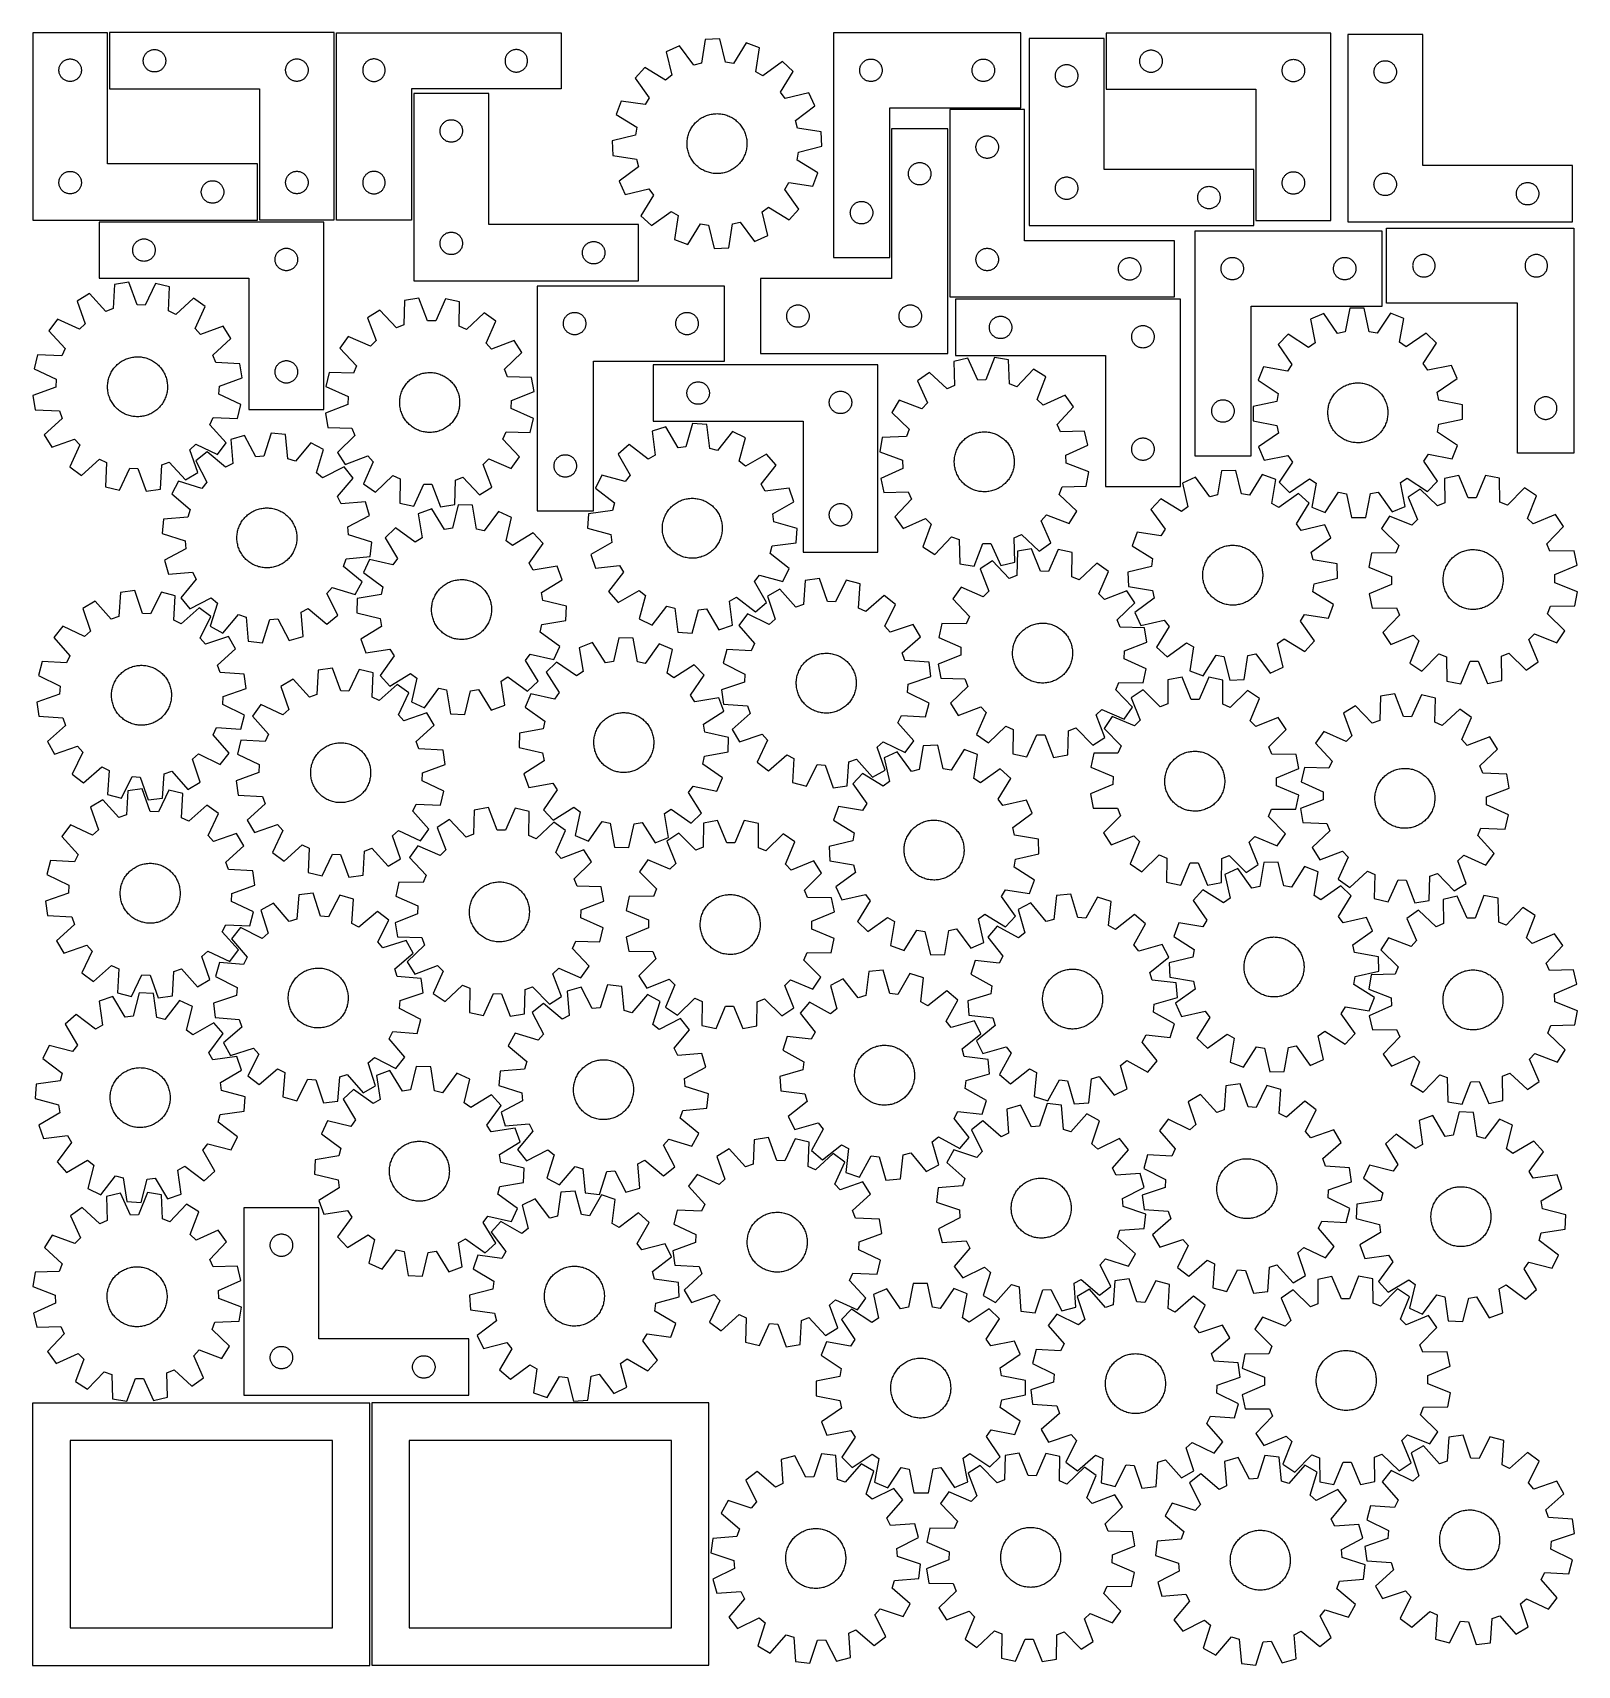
# Model space of a CAD drawing. Header units: millimetres. Extents: x 7 to 1243, y 7 to 1314.
import ezdxf

# ---------------------------------------------------------------- set-up
doc = ezdxf.new("R2010")
doc.units = ezdxf.units.MM
doc.layers.add('CUT', color=7, linetype='CONTINUOUS', true_color=0x000000)

msp = doc.modelspace()

# ---------------------------------------------------------------- linework, layer by layer
at = {"layer": 'CUT'}
for p, q in [((66.566253, 1313.857209), (6.566253, 1313.857209)), ((6.566253, 1313.857209), (6.566253, 1163.857209)), ((66.566253, 1208.857209), (66.566253, 1313.857209)), ((248.090297, 1313.933629), (68.090297, 1313.933629)), ((68.090297, 1313.933629), (68.090297, 1268.933629)), ((248.090297, 1163.933629), (248.090297, 1313.933629)), ((249.803007, 1313.864289), (429.803007, 1313.864289)), ((249.803007, 1163.864289), (249.803007, 1313.864289)), ((429.803007, 1313.864289), (429.803007, 1268.864289)), ((545.148921, 1308.548202), (542.126419, 1289.409056)), ((556.674441, 1309.046056), (545.148921, 1308.548202)), ((561.336068, 1290.238833), (556.674441, 1309.046056)), ((647.798668, 1313.788357), (647.798668, 1133.788357)), ((797.798668, 1313.788357), (647.798668, 1313.788357)), ((797.798668, 1253.788357), (797.798668, 1313.788357)), ((864.482604, 1309.382356), (804.482604, 1309.382356)), ((804.482604, 1309.382356), (804.482604, 1159.382356)), ((864.482604, 1204.382356), (864.482604, 1309.382356)), ((1046.071682, 1313.579869), (866.071682, 1313.579869)), ((866.071682, 1313.579869), (866.071682, 1268.579869)), ((1046.071682, 1163.579869), (1046.071682, 1313.579869)), ((1119.628287, 1312.458527), (1059.628287, 1312.458527)), ((1059.628287, 1312.458527), (1059.628287, 1162.458527)), ((1119.628287, 1207.458527), (1119.628287, 1312.458527)), ((95.396965, 1293.763), (95.567926, 1294.326584)), ((95.567926, 1294.326584), (95.775382, 1294.87778)), ((95.775382, 1294.87778), (96.018443, 1295.414227)), ((96.018443, 1295.414227), (96.296069, 1295.933629)), ((96.296069, 1295.933629), (96.607071, 1296.433761)), ((96.607071, 1296.433761), (96.950117, 1296.912482)), ((96.950117, 1296.912482), (97.323739, 1297.367741)), ((97.323739, 1297.367741), (97.726336, 1297.79759)), ((97.726336, 1297.79759), (98.156185, 1298.200187)), ((98.156185, 1298.200187), (98.611445, 1298.573809)), ((98.611445, 1298.573809), (99.090165, 1298.916855)), ((99.090165, 1298.916855), (99.590297, 1299.227857)), ((99.590297, 1299.227857), (100.109699, 1299.505483)), ((100.109699, 1299.505483), (100.646147, 1299.748544)), ((100.646147, 1299.748544), (101.197342, 1299.956)), ((101.197342, 1299.956), (101.760926, 1300.126961)), ((101.760926, 1300.126961), (102.334485, 1300.260696)), ((102.334485, 1300.260696), (102.915562, 1300.356632)), ((102.915562, 1300.356632), (103.501669, 1300.414359)), ((103.501669, 1300.414359), (104.090297, 1300.433629)), ((104.090297, 1300.433629), (104.678926, 1300.414359)), ((104.678926, 1300.414359), (105.265033, 1300.356632)), ((105.265033, 1300.356632), (105.84611, 1300.260696)), ((105.84611, 1300.260696), (106.419669, 1300.126961)), ((106.419669, 1300.126961), (106.983253, 1299.956)), ((106.983253, 1299.956), (107.534448, 1299.748544)), ((107.534448, 1299.748544), (108.070896, 1299.505483)), ((108.070896, 1299.505483), (108.590297, 1299.227857)), ((108.590297, 1299.227857), (109.09043, 1298.916855)), ((109.09043, 1298.916855), (109.56915, 1298.573809)), ((109.56915, 1298.573809), (110.02441, 1298.200187)), ((110.02441, 1298.200187), (110.454259, 1297.79759)), ((110.454259, 1297.79759), (110.856856, 1297.367741)), ((110.856856, 1297.367741), (111.230478, 1296.912482)), ((111.230478, 1296.912482), (111.573524, 1296.433761)), ((111.573524, 1296.433761), (111.884526, 1295.933629)), ((111.884526, 1295.933629), (112.162152, 1295.414227)), ((112.162152, 1295.414227), (112.405213, 1294.87778)), ((112.405213, 1294.87778), (112.612669, 1294.326584)), ((112.612669, 1294.326584), (112.78363, 1293.763)), ((385.488091, 1294.80844), (385.280636, 1294.257244)), ((385.731152, 1295.344887), (385.488091, 1294.80844)), ((386.008778, 1295.864289), (385.731152, 1295.344887)), ((386.31978, 1296.364421), (386.008778, 1295.864289)), ((386.662827, 1296.843142), (386.31978, 1296.364421)), ((387.036449, 1297.298402), (386.662827, 1296.843142)), ((387.439046, 1297.72825), (387.036449, 1297.298402)), ((387.868894, 1298.130847), (387.439046, 1297.72825)), ((388.324154, 1298.504469), (387.868894, 1298.130847)), ((388.802875, 1298.847516), (388.324154, 1298.504469)), ((389.303007, 1299.158518), (388.802875, 1298.847516)), ((389.822409, 1299.436144), (389.303007, 1299.158518)), ((390.358856, 1299.679205), (389.822409, 1299.436144)), ((390.910052, 1299.88666), (390.358856, 1299.679205)), ((391.473635, 1300.057622), (390.910052, 1299.88666)), ((392.047194, 1300.191357), (391.473635, 1300.057622)), ((392.628271, 1300.287293), (392.047194, 1300.191357)), ((393.214379, 1300.345019), (392.628271, 1300.287293)), ((393.803007, 1300.364289), (393.214379, 1300.345019)), ((394.391635, 1300.345019), (393.803007, 1300.364289)), ((394.977743, 1300.287293), (394.391635, 1300.345019)), ((395.55882, 1300.191357), (394.977743, 1300.287293)), ((396.132378, 1300.057622), (395.55882, 1300.191357)), ((396.695962, 1299.88666), (396.132378, 1300.057622)), ((397.247158, 1299.679205), (396.695962, 1299.88666)), ((397.783605, 1299.436144), (397.247158, 1299.679205)), ((398.303007, 1299.158518), (397.783605, 1299.436144)), ((398.803139, 1298.847516), (398.303007, 1299.158518)), ((399.28186, 1298.504469), (398.803139, 1298.847516)), ((399.737119, 1298.130847), (399.28186, 1298.504469)), ((400.166968, 1297.72825), (399.737119, 1298.130847)), ((400.569565, 1297.298402), (400.166968, 1297.72825)), ((400.943187, 1296.843142), (400.569565, 1297.298402)), ((401.286233, 1296.364421), (400.943187, 1296.843142)), ((401.597235, 1295.864289), (401.286233, 1296.364421)), ((401.874861, 1295.344887), (401.597235, 1295.864289)), ((402.117923, 1294.80844), (401.874861, 1295.344887)), ((402.325378, 1294.257244), (402.117923, 1294.80844)), ((524.376154, 1303.475357), (513.918482, 1298.604774)), ((513.918482, 1298.604774), (518.450289, 1279.765848)), ((535.880148, 1287.883676), (524.376154, 1303.475357)), ((577.807269, 1305.783359), (567.690607, 1289.257756)), ((588.645981, 1301.832692), (577.807269, 1305.783359)), ((585.75555, 1282.673155), (588.645981, 1301.832692)), ((893.549311, 1293.972824), (893.756766, 1294.52402)), ((893.756766, 1294.52402), (893.999827, 1295.060467)), ((893.999827, 1295.060467), (894.277453, 1295.579869)), ((894.277453, 1295.579869), (894.588455, 1296.080001)), ((894.588455, 1296.080001), (894.931502, 1296.558722)), ((894.931502, 1296.558722), (895.305124, 1297.013981)), ((895.305124, 1297.013981), (895.707721, 1297.44383)), ((895.707721, 1297.44383), (896.137569, 1297.846427)), ((896.137569, 1297.846427), (896.592829, 1298.220049)), ((896.592829, 1298.220049), (897.07155, 1298.563095)), ((897.07155, 1298.563095), (897.571682, 1298.874098)), ((897.571682, 1298.874098), (898.091084, 1299.151724)), ((898.091084, 1299.151724), (898.627531, 1299.394785)), ((898.627531, 1299.394785), (899.178727, 1299.60224)), ((899.178727, 1299.60224), (899.74231, 1299.773201)), ((899.74231, 1299.773201), (900.315869, 1299.906936)), ((900.315869, 1299.906936), (900.896946, 1300.002873)), ((900.896946, 1300.002873), (901.483054, 1300.060599)), ((901.483054, 1300.060599), (902.071682, 1300.079869)), ((902.071682, 1300.079869), (902.66031, 1300.060599)), ((902.66031, 1300.060599), (903.246418, 1300.002873)), ((903.246418, 1300.002873), (903.827495, 1299.906936)), ((903.827495, 1299.906936), (904.401053, 1299.773201)), ((904.401053, 1299.773201), (904.964637, 1299.60224)), ((904.964637, 1299.60224), (905.515833, 1299.394785)), ((905.515833, 1299.394785), (906.05228, 1299.151724)), ((906.05228, 1299.151724), (906.571682, 1298.874098)), ((906.571682, 1298.874098), (907.071814, 1298.563095)), ((907.071814, 1298.563095), (907.550535, 1298.220049)), ((907.550535, 1298.220049), (908.005794, 1297.846427)), ((908.005794, 1297.846427), (908.435643, 1297.44383)), ((908.435643, 1297.44383), (908.83824, 1297.013981)), ((908.83824, 1297.013981), (909.211862, 1296.558722)), ((909.211862, 1296.558722), (909.554908, 1296.080001)), ((909.554908, 1296.080001), (909.86591, 1295.579869)), ((909.86591, 1295.579869), (910.143536, 1295.060467)), ((910.143536, 1295.060467), (910.386598, 1294.52402)), ((910.386598, 1294.52402), (910.594053, 1293.972824)), ((27.566253, 1283.857209), (27.585522, 1284.445837)), ((27.585522, 1283.268581), (27.566253, 1283.857209)), ((27.585522, 1284.445837), (27.643249, 1285.031945)), ((27.643249, 1282.682473), (27.585522, 1283.268581)), ((27.643249, 1285.031945), (27.739185, 1285.613022)), ((27.739185, 1282.101396), (27.643249, 1282.682473)), ((27.739185, 1285.613022), (27.87292, 1286.18658)), ((27.87292, 1281.527838), (27.739185, 1282.101396)), ((27.87292, 1286.18658), (28.043882, 1286.750164)), ((28.043882, 1280.964254), (27.87292, 1281.527838)), ((28.043882, 1286.750164), (28.251337, 1287.30136)), ((28.251337, 1287.30136), (28.494398, 1287.837807)), ((28.494398, 1287.837807), (28.772024, 1288.357209)), ((28.772024, 1288.357209), (29.083026, 1288.857341)), ((29.083026, 1288.857341), (29.426073, 1289.336062)), ((29.426073, 1289.336062), (29.799694, 1289.791321)), ((29.799694, 1289.791321), (30.202292, 1290.22117)), ((30.202292, 1290.22117), (30.63214, 1290.623767)), ((30.63214, 1290.623767), (31.0874, 1290.997389)), ((31.0874, 1290.997389), (31.566121, 1291.340436)), ((31.566121, 1291.340436), (32.066253, 1291.651438)), ((32.066253, 1291.651438), (32.585655, 1291.929064)), ((32.585655, 1291.929064), (33.122102, 1292.172125)), ((33.122102, 1292.172125), (33.673298, 1292.37958)), ((33.673298, 1292.37958), (34.236881, 1292.550542)), ((34.236881, 1292.550542), (34.81044, 1292.684277)), ((34.81044, 1292.684277), (35.391517, 1292.780213)), ((35.391517, 1292.780213), (35.977625, 1292.837939)), ((35.977625, 1292.837939), (36.566253, 1292.857209)), ((36.566253, 1292.857209), (37.154881, 1292.837939)), ((37.154881, 1292.837939), (37.740988, 1292.780213)), ((37.740988, 1292.780213), (38.322066, 1292.684277)), ((38.322066, 1292.684277), (38.895624, 1292.550542)), ((38.895624, 1292.550542), (39.459208, 1292.37958)), ((39.459208, 1292.37958), (40.010404, 1292.172125)), ((40.010404, 1292.172125), (40.546851, 1291.929064)), ((40.546851, 1291.929064), (41.066253, 1291.651438)), ((41.066253, 1291.651438), (41.566385, 1291.340436)), ((41.566385, 1291.340436), (42.045106, 1290.997389)), ((42.045106, 1290.997389), (42.500365, 1290.623767)), ((42.500365, 1290.623767), (42.930214, 1290.22117)), ((42.930214, 1290.22117), (43.332811, 1289.791321)), ((43.332811, 1289.791321), (43.706433, 1289.336062)), ((43.706433, 1289.336062), (44.049479, 1288.857341)), ((44.049479, 1288.857341), (44.360481, 1288.357209)), ((44.360481, 1288.357209), (44.638107, 1287.837807)), ((44.638107, 1287.837807), (44.881169, 1287.30136)), ((44.881169, 1287.30136), (45.088624, 1286.750164)), ((45.088624, 1286.750164), (45.259585, 1286.18658)), ((45.259585, 1281.527838), (45.088624, 1280.964254)), ((45.259585, 1286.18658), (45.39332, 1285.613022)), ((45.39332, 1282.101396), (45.259585, 1281.527838)), ((45.39332, 1285.613022), (45.489256, 1285.031945)), ((45.489256, 1282.682473), (45.39332, 1282.101396)), ((45.489256, 1285.031945), (45.546983, 1284.445837)), ((45.546983, 1283.268581), (45.489256, 1282.682473)), ((45.546983, 1284.445837), (45.566253, 1283.857209)), ((45.566253, 1283.857209), (45.546983, 1283.268581)), ((95.090297, 1291.433629), (95.109567, 1292.022257)), ((95.109567, 1290.845), (95.090297, 1291.433629)), ((95.109567, 1292.022257), (95.167294, 1292.608364)), ((95.167294, 1290.258893), (95.109567, 1290.845)), ((95.167294, 1292.608364), (95.26323, 1293.189442)), ((95.26323, 1289.677816), (95.167294, 1290.258893)), ((95.26323, 1293.189442), (95.396965, 1293.763)), ((95.396965, 1289.104257), (95.26323, 1289.677816)), ((95.567926, 1288.540673), (95.396965, 1289.104257)), ((95.775382, 1287.989478), (95.567926, 1288.540673)), ((96.018443, 1287.45303), (95.775382, 1287.989478)), ((96.296069, 1286.933629), (96.018443, 1287.45303)), ((96.607071, 1286.433497), (96.296069, 1286.933629)), ((96.950117, 1285.954776), (96.607071, 1286.433497)), ((97.323739, 1285.499516), (96.950117, 1285.954776)), ((97.726336, 1285.069668), (97.323739, 1285.499516)), ((98.156185, 1284.66707), (97.726336, 1285.069668)), ((98.611445, 1284.293449), (98.156185, 1284.66707)), ((99.090165, 1283.950402), (98.611445, 1284.293449)), ((99.590297, 1283.6394), (99.090165, 1283.950402)), ((100.109699, 1283.361774), (99.590297, 1283.6394)), ((100.646147, 1283.118713), (100.109699, 1283.361774)), ((101.197342, 1282.911257), (100.646147, 1283.118713)), ((101.760926, 1282.740296), (101.197342, 1282.911257)), ((102.334485, 1282.606561), (101.760926, 1282.740296)), ((102.915562, 1282.510625), (102.334485, 1282.606561)), ((103.501669, 1282.452898), (102.915562, 1282.510625)), ((104.090297, 1282.433629), (103.501669, 1282.452898)), ((104.678926, 1282.452898), (104.090297, 1282.433629)), ((105.265033, 1282.510625), (104.678926, 1282.452898)), ((105.84611, 1282.606561), (105.265033, 1282.510625)), ((106.419669, 1282.740296), (105.84611, 1282.606561)), ((106.983253, 1282.911257), (106.419669, 1282.740296)), ((107.534448, 1283.118713), (106.983253, 1282.911257)), ((108.070896, 1283.361774), (107.534448, 1283.118713)), ((108.590297, 1283.6394), (108.070896, 1283.361774)), ((109.09043, 1283.950402), (108.590297, 1283.6394)), ((109.56915, 1284.293449), (109.09043, 1283.950402)), ((110.02441, 1284.66707), (109.56915, 1284.293449)), ((110.454259, 1285.069668), (110.02441, 1284.66707)), ((110.856856, 1285.499516), (110.454259, 1285.069668)), ((111.230478, 1285.954776), (110.856856, 1285.499516)), ((111.573524, 1286.433497), (111.230478, 1285.954776)), ((111.884526, 1286.933629), (111.573524, 1286.433497)), ((112.162152, 1287.45303), (111.884526, 1286.933629)), ((112.405213, 1287.989478), (112.162152, 1287.45303)), ((112.612669, 1288.540673), (112.405213, 1287.989478)), ((112.78363, 1289.104257), (112.612669, 1288.540673)), ((112.78363, 1293.763), (112.917365, 1293.189442)), ((112.917365, 1289.677816), (112.78363, 1289.104257)), ((112.917365, 1293.189442), (113.013301, 1292.608364)), ((113.013301, 1290.258893), (112.917365, 1289.677816)), ((113.013301, 1292.608364), (113.071028, 1292.022257)), ((113.071028, 1290.845), (113.013301, 1290.258893)), ((113.071028, 1292.022257), (113.090297, 1291.433629)), ((113.090297, 1291.433629), (113.071028, 1290.845)), ((209.090297, 1283.933629), (209.109567, 1284.522257)), ((209.109567, 1283.345), (209.090297, 1283.933629)), ((209.109567, 1284.522257), (209.167294, 1285.108364)), ((209.167294, 1282.758893), (209.109567, 1283.345)), ((209.167294, 1285.108364), (209.26323, 1285.689442)), ((209.26323, 1282.177816), (209.167294, 1282.758893)), ((209.26323, 1285.689442), (209.396965, 1286.263)), ((209.396965, 1281.604257), (209.26323, 1282.177816)), ((209.396965, 1286.263), (209.567926, 1286.826584)), ((209.567926, 1281.040673), (209.396965, 1281.604257)), ((209.567926, 1286.826584), (209.775382, 1287.37778)), ((209.775382, 1287.37778), (210.018443, 1287.914227)), ((210.018443, 1287.914227), (210.296069, 1288.433629)), ((210.296069, 1288.433629), (210.607071, 1288.933761)), ((210.607071, 1288.933761), (210.950117, 1289.412482)), ((210.950117, 1289.412482), (211.323739, 1289.867741)), ((211.323739, 1289.867741), (211.726336, 1290.29759)), ((211.726336, 1290.29759), (212.156185, 1290.700187)), ((212.156185, 1290.700187), (212.611445, 1291.073809)), ((212.611445, 1291.073809), (213.090165, 1291.416855)), ((213.090165, 1291.416855), (213.590297, 1291.727857)), ((213.590297, 1291.727857), (214.109699, 1292.005483)), ((214.109699, 1292.005483), (214.646147, 1292.248544)), ((214.646147, 1292.248544), (215.197342, 1292.456)), ((215.197342, 1292.456), (215.760926, 1292.626961)), ((215.760926, 1292.626961), (216.334485, 1292.760696)), ((216.334485, 1292.760696), (216.915562, 1292.856632)), ((216.915562, 1292.856632), (217.501669, 1292.914359)), ((217.501669, 1292.914359), (218.090297, 1292.933629)), ((218.090297, 1292.933629), (218.678926, 1292.914359)), ((218.678926, 1292.914359), (219.265033, 1292.856632)), ((219.265033, 1292.856632), (219.84611, 1292.760696)), ((219.84611, 1292.760696), (220.419669, 1292.626961)), ((220.419669, 1292.626961), (220.983253, 1292.456)), ((220.983253, 1292.456), (221.534448, 1292.248544)), ((221.534448, 1292.248544), (222.070896, 1292.005483)), ((222.070896, 1292.005483), (222.590297, 1291.727857)), ((222.590297, 1291.727857), (223.09043, 1291.416855)), ((223.09043, 1291.416855), (223.56915, 1291.073809)), ((223.56915, 1291.073809), (224.02441, 1290.700187)), ((224.02441, 1290.700187), (224.454259, 1290.29759)), ((224.454259, 1290.29759), (224.856856, 1289.867741)), ((224.856856, 1289.867741), (225.230478, 1289.412482)), ((225.230478, 1289.412482), (225.573524, 1288.933761)), ((225.573524, 1288.933761), (225.884526, 1288.433629)), ((225.884526, 1288.433629), (226.162152, 1287.914227)), ((226.162152, 1287.914227), (226.405213, 1287.37778)), ((226.405213, 1287.37778), (226.612669, 1286.826584)), ((226.612669, 1286.826584), (226.78363, 1286.263)), ((226.78363, 1281.604257), (226.612669, 1281.040673)), ((226.78363, 1286.263), (226.917365, 1285.689442)), ((226.917365, 1282.177816), (226.78363, 1281.604257)), ((226.917365, 1285.689442), (227.013301, 1285.108364)), ((227.013301, 1282.758893), (226.917365, 1282.177816)), ((227.013301, 1285.108364), (227.071028, 1284.522257)), ((227.071028, 1283.345), (227.013301, 1282.758893)), ((227.071028, 1284.522257), (227.090297, 1283.933629)), ((227.090297, 1283.933629), (227.071028, 1283.345)), ((270.822276, 1284.452917), (270.803007, 1283.864289)), ((270.803007, 1283.864289), (270.822276, 1283.275661)), ((270.880003, 1285.039025), (270.822276, 1284.452917)), ((270.822276, 1283.275661), (270.880003, 1282.689553)), ((270.975939, 1285.620102), (270.880003, 1285.039025)), ((270.880003, 1282.689553), (270.975939, 1282.108476)), ((271.109674, 1286.193661), (270.975939, 1285.620102)), ((270.975939, 1282.108476), (271.109674, 1281.534918)), ((271.280636, 1286.757244), (271.109674, 1286.193661)), ((271.109674, 1281.534918), (271.280636, 1280.971334)), ((271.488091, 1287.30844), (271.280636, 1286.757244)), ((271.731152, 1287.844887), (271.488091, 1287.30844)), ((272.008778, 1288.364289), (271.731152, 1287.844887)), ((272.31978, 1288.864421), (272.008778, 1288.364289)), ((272.662827, 1289.343142), (272.31978, 1288.864421)), ((273.036449, 1289.798402), (272.662827, 1289.343142)), ((273.439046, 1290.22825), (273.036449, 1289.798402)), ((273.868894, 1290.630847), (273.439046, 1290.22825)), ((274.324154, 1291.004469), (273.868894, 1290.630847)), ((274.802875, 1291.347516), (274.324154, 1291.004469)), ((275.303007, 1291.658518), (274.802875, 1291.347516)), ((275.822409, 1291.936144), (275.303007, 1291.658518)), ((276.358856, 1292.179205), (275.822409, 1291.936144)), ((276.910052, 1292.38666), (276.358856, 1292.179205)), ((277.473635, 1292.557622), (276.910052, 1292.38666)), ((278.047194, 1292.691357), (277.473635, 1292.557622)), ((278.628271, 1292.787293), (278.047194, 1292.691357)), ((279.214379, 1292.845019), (278.628271, 1292.787293)), ((279.803007, 1292.864289), (279.214379, 1292.845019)), ((280.391635, 1292.845019), (279.803007, 1292.864289)), ((280.977743, 1292.787293), (280.391635, 1292.845019)), ((281.55882, 1292.691357), (280.977743, 1292.787293)), ((282.132378, 1292.557622), (281.55882, 1292.691357)), ((282.695962, 1292.38666), (282.132378, 1292.557622)), ((283.247158, 1292.179205), (282.695962, 1292.38666)), ((283.783605, 1291.936144), (283.247158, 1292.179205)), ((284.303007, 1291.658518), (283.783605, 1291.936144)), ((284.803139, 1291.347516), (284.303007, 1291.658518)), ((285.28186, 1291.004469), (284.803139, 1291.347516)), ((285.737119, 1290.630847), (285.28186, 1291.004469)), ((286.166968, 1290.22825), (285.737119, 1290.630847)), ((286.569565, 1289.798402), (286.166968, 1290.22825)), ((286.943187, 1289.343142), (286.569565, 1289.798402)), ((287.286233, 1288.864421), (286.943187, 1289.343142)), ((287.597235, 1288.364289), (287.286233, 1288.864421)), ((287.874861, 1287.844887), (287.597235, 1288.364289)), ((288.117923, 1287.30844), (287.874861, 1287.844887)), ((288.325378, 1286.757244), (288.117923, 1287.30844)), ((288.496339, 1286.193661), (288.325378, 1286.757244)), ((288.325378, 1280.971334), (288.496339, 1281.534918)), ((288.630074, 1285.620102), (288.496339, 1286.193661)), ((288.496339, 1281.534918), (288.630074, 1282.108476)), ((288.726011, 1285.039025), (288.630074, 1285.620102)), ((288.630074, 1282.108476), (288.726011, 1282.689553)), ((288.783737, 1284.452917), (288.726011, 1285.039025)), ((288.726011, 1282.689553), (288.783737, 1283.275661)), ((288.803007, 1283.864289), (288.783737, 1284.452917)), ((288.783737, 1283.275661), (288.803007, 1283.864289)), ((384.822276, 1291.952917), (384.803007, 1291.364289)), ((384.803007, 1291.364289), (384.822276, 1290.775661)), ((384.880003, 1292.539025), (384.822276, 1291.952917)), ((384.822276, 1290.775661), (384.880003, 1290.189553)), ((384.975939, 1293.120102), (384.880003, 1292.539025)), ((384.880003, 1290.189553), (384.975939, 1289.608476)), ((385.109674, 1293.693661), (384.975939, 1293.120102)), ((384.975939, 1289.608476), (385.109674, 1289.034918)), ((385.280636, 1294.257244), (385.109674, 1293.693661)), ((385.109674, 1289.034918), (385.280636, 1288.471334)), ((385.280636, 1288.471334), (385.488091, 1287.920138)), ((385.488091, 1287.920138), (385.731152, 1287.383691)), ((385.731152, 1287.383691), (386.008778, 1286.864289)), ((386.008778, 1286.864289), (386.31978, 1286.364157)), ((386.31978, 1286.364157), (386.662827, 1285.885436)), ((386.662827, 1285.885436), (387.036449, 1285.430177)), ((387.036449, 1285.430177), (387.439046, 1285.000328)), ((387.439046, 1285.000328), (387.868894, 1284.597731)), ((387.868894, 1284.597731), (388.324154, 1284.224109)), ((388.324154, 1284.224109), (388.802875, 1283.881063)), ((388.802875, 1283.881063), (389.303007, 1283.570061)), ((389.303007, 1283.570061), (389.822409, 1283.292434)), ((389.822409, 1283.292434), (390.358856, 1283.049373)), ((390.358856, 1283.049373), (390.910052, 1282.841918)), ((390.910052, 1282.841918), (391.473635, 1282.670957)), ((391.473635, 1282.670957), (392.047194, 1282.537222)), ((392.047194, 1282.537222), (392.628271, 1282.441285)), ((392.628271, 1282.441285), (393.214379, 1282.383559)), ((393.214379, 1282.383559), (393.803007, 1282.364289)), ((393.803007, 1282.364289), (394.391635, 1282.383559)), ((394.391635, 1282.383559), (394.977743, 1282.441285)), ((394.977743, 1282.441285), (395.55882, 1282.537222)), ((395.55882, 1282.537222), (396.132378, 1282.670957)), ((396.132378, 1282.670957), (396.695962, 1282.841918)), ((396.695962, 1282.841918), (397.247158, 1283.049373)), ((397.247158, 1283.049373), (397.783605, 1283.292434)), ((397.783605, 1283.292434), (398.303007, 1283.570061)), ((398.303007, 1283.570061), (398.803139, 1283.881063)), ((398.803139, 1283.881063), (399.28186, 1284.224109)), ((399.28186, 1284.224109), (399.737119, 1284.597731)), ((399.737119, 1284.597731), (400.166968, 1285.000328)), ((400.166968, 1285.000328), (400.569565, 1285.430177)), ((400.569565, 1285.430177), (400.943187, 1285.885436)), ((400.943187, 1285.885436), (401.286233, 1286.364157)), ((401.286233, 1286.364157), (401.597235, 1286.864289)), ((401.597235, 1286.864289), (401.874861, 1287.383691)), ((401.874861, 1287.383691), (402.117923, 1287.920138)), ((402.117923, 1287.920138), (402.325378, 1288.471334)), ((402.496339, 1293.693661), (402.325378, 1294.257244)), ((402.325378, 1288.471334), (402.496339, 1289.034918)), ((402.630074, 1293.120102), (402.496339, 1293.693661)), ((402.496339, 1289.034918), (402.630074, 1289.608476)), ((402.726011, 1292.539025), (402.630074, 1293.120102)), ((402.630074, 1289.608476), (402.726011, 1290.189553)), ((402.783737, 1291.952917), (402.726011, 1292.539025)), ((402.726011, 1290.189553), (402.783737, 1290.775661)), ((402.803007, 1291.364289), (402.783737, 1291.952917)), ((402.783737, 1290.775661), (402.803007, 1291.364289)), ((496.668241, 1285.968683), (488.870504, 1277.466874)), ((513.263225, 1275.966236), (496.668241, 1285.968683)), ((542.126419, 1289.409056), (535.880148, 1287.883676)), ((567.690607, 1289.257756), (561.336068, 1290.238833)), ((591.250937, 1279.334981), (585.75555, 1282.673155)), ((606.921589, 1290.73117), (591.250937, 1279.334981)), ((605.420951, 1266.33845), (615.423398, 1282.933433)), ((615.423398, 1282.933433), (606.921589, 1290.73117)), ((668.798668, 1283.788357), (668.817938, 1284.376986)), ((668.817938, 1283.199729), (668.798668, 1283.788357)), ((668.817938, 1284.376986), (668.875665, 1284.963093)), ((668.875665, 1282.613622), (668.817938, 1283.199729)), ((668.875665, 1284.963093), (668.971601, 1285.54417)), ((668.971601, 1282.032544), (668.875665, 1282.613622)), ((668.971601, 1285.54417), (669.105336, 1286.117729)), ((669.105336, 1281.458986), (668.971601, 1282.032544)), ((669.105336, 1286.117729), (669.276297, 1286.681313)), ((669.276297, 1280.895402), (669.105336, 1281.458986)), ((669.276297, 1286.681313), (669.483753, 1287.232508)), ((669.483753, 1287.232508), (669.726814, 1287.768956)), ((669.726814, 1287.768956), (670.00444, 1288.288357)), ((670.00444, 1288.288357), (670.315442, 1288.788489)), ((670.315442, 1288.788489), (670.658488, 1289.26721)), ((670.658488, 1289.26721), (671.03211, 1289.72247)), ((671.03211, 1289.72247), (671.434707, 1290.152318)), ((671.434707, 1290.152318), (671.864556, 1290.554916)), ((671.864556, 1290.554916), (672.319816, 1290.928537)), ((672.319816, 1290.928537), (672.798536, 1291.271584)), ((672.798536, 1291.271584), (673.298668, 1291.582586)), ((673.298668, 1291.582586), (673.81807, 1291.860212)), ((673.81807, 1291.860212), (674.354517, 1292.103273)), ((674.354517, 1292.103273), (674.905713, 1292.310729)), ((674.905713, 1292.310729), (675.469297, 1292.48169)), ((675.469297, 1292.48169), (676.042855, 1292.615425)), ((676.042855, 1292.615425), (676.623933, 1292.711361)), ((676.623933, 1292.711361), (677.21004, 1292.769088)), ((677.21004, 1292.769088), (677.798668, 1292.788357)), ((677.798668, 1292.788357), (678.387297, 1292.769088)), ((678.387297, 1292.769088), (678.973404, 1292.711361)), ((678.973404, 1292.711361), (679.554481, 1292.615425)), ((679.554481, 1292.615425), (680.12804, 1292.48169)), ((680.12804, 1292.48169), (680.691624, 1292.310729)), ((680.691624, 1292.310729), (681.242819, 1292.103273)), ((681.242819, 1292.103273), (681.779267, 1291.860212)), ((681.779267, 1291.860212), (682.298668, 1291.582586)), ((682.298668, 1291.582586), (682.7988, 1291.271584)), ((682.7988, 1291.271584), (683.277521, 1290.928537)), ((683.277521, 1290.928537), (683.732781, 1290.554916)), ((683.732781, 1290.554916), (684.162629, 1290.152318)), ((684.162629, 1290.152318), (684.565227, 1289.72247)), ((684.565227, 1289.72247), (684.938848, 1289.26721)), ((684.938848, 1289.26721), (685.281895, 1288.788489)), ((685.281895, 1288.788489), (685.592897, 1288.288357)), ((685.592897, 1288.288357), (685.870523, 1287.768956)), ((685.870523, 1287.768956), (686.113584, 1287.232508)), ((686.113584, 1287.232508), (686.32104, 1286.681313)), ((686.32104, 1286.681313), (686.492001, 1286.117729)), ((686.492001, 1281.458986), (686.32104, 1280.895402)), ((686.492001, 1286.117729), (686.625736, 1285.54417)), ((686.625736, 1282.032544), (686.492001, 1281.458986)), ((686.625736, 1285.54417), (686.721672, 1284.963093)), ((686.721672, 1282.613622), (686.625736, 1282.032544)), ((686.721672, 1284.963093), (686.779399, 1284.376986)), ((686.779399, 1283.199729), (686.721672, 1282.613622)), ((686.779399, 1284.376986), (686.798668, 1283.788357)), ((686.798668, 1283.788357), (686.779399, 1283.199729)), ((758.798668, 1283.788357), (758.817938, 1284.376986)), ((758.817938, 1283.199729), (758.798668, 1283.788357)), ((758.817938, 1284.376986), (758.875665, 1284.963093)), ((758.875665, 1282.613622), (758.817938, 1283.199729)), ((758.875665, 1284.963093), (758.971601, 1285.54417)), ((758.971601, 1282.032544), (758.875665, 1282.613622)), ((758.971601, 1285.54417), (759.105336, 1286.117729)), ((759.105336, 1281.458986), (758.971601, 1282.032544)), ((759.105336, 1286.117729), (759.276297, 1286.681313)), ((759.276297, 1280.895402), (759.105336, 1281.458986)), ((759.276297, 1286.681313), (759.483753, 1287.232508)), ((759.483753, 1287.232508), (759.726814, 1287.768956)), ((759.726814, 1287.768956), (760.00444, 1288.288357)), ((760.00444, 1288.288357), (760.315442, 1288.788489)), ((760.315442, 1288.788489), (760.658488, 1289.26721)), ((760.658488, 1289.26721), (761.03211, 1289.72247)), ((761.03211, 1289.72247), (761.434707, 1290.152318)), ((761.434707, 1290.152318), (761.864556, 1290.554916)), ((761.864556, 1290.554916), (762.319816, 1290.928537)), ((762.319816, 1290.928537), (762.798536, 1291.271584)), ((762.798536, 1291.271584), (763.298668, 1291.582586)), ((763.298668, 1291.582586), (763.81807, 1291.860212)), ((763.81807, 1291.860212), (764.354517, 1292.103273)), ((764.354517, 1292.103273), (764.905713, 1292.310729)), ((764.905713, 1292.310729), (765.469297, 1292.48169)), ((765.469297, 1292.48169), (766.042855, 1292.615425)), ((766.042855, 1292.615425), (766.623933, 1292.711361)), ((766.623933, 1292.711361), (767.21004, 1292.769088)), ((767.21004, 1292.769088), (767.798668, 1292.788357)), ((767.798668, 1292.788357), (768.387297, 1292.769088)), ((768.387297, 1292.769088), (768.973404, 1292.711361)), ((768.973404, 1292.711361), (769.554481, 1292.615425)), ((769.554481, 1292.615425), (770.12804, 1292.48169)), ((770.12804, 1292.48169), (770.691624, 1292.310729)), ((770.691624, 1292.310729), (771.242819, 1292.103273)), ((771.242819, 1292.103273), (771.779267, 1291.860212)), ((771.779267, 1291.860212), (772.298668, 1291.582586)), ((772.298668, 1291.582586), (772.7988, 1291.271584)), ((772.7988, 1291.271584), (773.277521, 1290.928537)), ((773.277521, 1290.928537), (773.732781, 1290.554916)), ((773.732781, 1290.554916), (774.162629, 1290.152318)), ((774.162629, 1290.152318), (774.565227, 1289.72247)), ((774.565227, 1289.72247), (774.938848, 1289.26721)), ((774.938848, 1289.26721), (775.281895, 1288.788489)), ((775.281895, 1288.788489), (775.592897, 1288.288357)), ((775.592897, 1288.288357), (775.870523, 1287.768956)), ((775.870523, 1287.768956), (776.113584, 1287.232508)), ((776.113584, 1287.232508), (776.32104, 1286.681313)), ((776.32104, 1286.681313), (776.492001, 1286.117729)), ((776.492001, 1281.458986), (776.32104, 1280.895402)), ((776.492001, 1286.117729), (776.625736, 1285.54417)), ((776.625736, 1282.032544), (776.492001, 1281.458986)), ((776.625736, 1285.54417), (776.721672, 1284.963093)), ((776.721672, 1282.613622), (776.625736, 1282.032544)), ((776.721672, 1284.963093), (776.779399, 1284.376986)), ((776.779399, 1283.199729), (776.721672, 1282.613622)), ((776.779399, 1284.376986), (776.798668, 1283.788357)), ((776.798668, 1283.788357), (776.779399, 1283.199729)), ((825.655537, 1281.138168), (825.789272, 1281.711727)), ((825.789272, 1281.711727), (825.960233, 1282.275311)), ((825.960233, 1282.275311), (826.167688, 1282.826506)), ((826.167688, 1282.826506), (826.410749, 1283.362954)), ((826.410749, 1283.362954), (826.688375, 1283.882356)), ((826.688375, 1283.882356), (826.999378, 1284.382488)), ((826.999378, 1284.382488), (827.342424, 1284.861208)), ((827.342424, 1284.861208), (827.716046, 1285.316468)), ((827.716046, 1285.316468), (828.118643, 1285.746317)), ((828.118643, 1285.746317), (828.548492, 1286.148914)), ((828.548492, 1286.148914), (829.003751, 1286.522536)), ((829.003751, 1286.522536), (829.482472, 1286.865582)), ((829.482472, 1286.865582), (829.982604, 1287.176584)), ((829.982604, 1287.176584), (830.502006, 1287.45421)), ((830.502006, 1287.45421), (831.038453, 1287.697271)), ((831.038453, 1287.697271), (831.589649, 1287.904727)), ((831.589649, 1287.904727), (832.153233, 1288.075688)), ((832.153233, 1288.075688), (832.726791, 1288.209423)), ((832.726791, 1288.209423), (833.307868, 1288.305359)), ((833.307868, 1288.305359), (833.893976, 1288.363086)), ((833.893976, 1288.363086), (834.482604, 1288.382356)), ((834.482604, 1288.382356), (835.071232, 1288.363086)), ((835.071232, 1288.363086), (835.65734, 1288.305359)), ((835.65734, 1288.305359), (836.238417, 1288.209423)), ((836.238417, 1288.209423), (836.811975, 1288.075688)), ((836.811975, 1288.075688), (837.375559, 1287.904727)), ((837.375559, 1287.904727), (837.926755, 1287.697271)), ((837.926755, 1287.697271), (838.463202, 1287.45421)), ((838.463202, 1287.45421), (838.982604, 1287.176584)), ((838.982604, 1287.176584), (839.482736, 1286.865582)), ((839.482736, 1286.865582), (839.961457, 1286.522536)), ((839.961457, 1286.522536), (840.416716, 1286.148914)), ((840.416716, 1286.148914), (840.846565, 1285.746317)), ((840.846565, 1285.746317), (841.249162, 1285.316468)), ((841.249162, 1285.316468), (841.622784, 1284.861208)), ((841.622784, 1284.861208), (841.965831, 1284.382488)), ((841.965831, 1284.382488), (842.276833, 1283.882356)), ((842.276833, 1283.882356), (842.554459, 1283.362954)), ((842.554459, 1283.362954), (842.79752, 1282.826506)), ((842.79752, 1282.826506), (843.004975, 1282.275311)), ((843.004975, 1282.275311), (843.175936, 1281.711727)), ((843.175936, 1281.711727), (843.309672, 1281.138168)), ((893.071682, 1291.079869), (893.090951, 1291.668497)), ((893.090951, 1290.491241), (893.071682, 1291.079869)), ((893.090951, 1291.668497), (893.148678, 1292.254605)), ((893.148678, 1289.905133), (893.090951, 1290.491241)), ((893.148678, 1292.254605), (893.244614, 1292.835682)), ((893.244614, 1289.324056), (893.148678, 1289.905133)), ((893.244614, 1292.835682), (893.378349, 1293.40924)), ((893.378349, 1288.750497), (893.244614, 1289.324056)), ((893.378349, 1293.40924), (893.549311, 1293.972824)), ((893.549311, 1288.186914), (893.378349, 1288.750497)), ((893.756766, 1287.635718), (893.549311, 1288.186914)), ((893.999827, 1287.099271), (893.756766, 1287.635718)), ((894.277453, 1286.579869), (893.999827, 1287.099271)), ((894.588455, 1286.079737), (894.277453, 1286.579869)), ((894.931502, 1285.601016), (894.588455, 1286.079737)), ((895.305124, 1285.145757), (894.931502, 1285.601016)), ((895.707721, 1284.715908), (895.305124, 1285.145757)), ((896.137569, 1284.313311), (895.707721, 1284.715908)), ((896.592829, 1283.939689), (896.137569, 1284.313311)), ((897.07155, 1283.596642), (896.592829, 1283.939689)), ((897.571682, 1283.28564), (897.07155, 1283.596642)), ((898.091084, 1283.008014), (897.571682, 1283.28564)), ((898.627531, 1282.764953), (898.091084, 1283.008014)), ((899.178727, 1282.557498), (898.627531, 1282.764953)), ((899.74231, 1282.386536), (899.178727, 1282.557498)), ((900.315869, 1282.252801), (899.74231, 1282.386536)), ((900.896946, 1282.156865), (900.315869, 1282.252801)), ((901.483054, 1282.099139), (900.896946, 1282.156865)), ((902.071682, 1282.079869), (901.483054, 1282.099139)), ((902.66031, 1282.099139), (902.071682, 1282.079869)), ((903.246418, 1282.156865), (902.66031, 1282.099139)), ((903.827495, 1282.252801), (903.246418, 1282.156865)), ((904.401053, 1282.386536), (903.827495, 1282.252801)), ((904.964637, 1282.557498), (904.401053, 1282.386536)), ((905.515833, 1282.764953), (904.964637, 1282.557498)), ((906.05228, 1283.008014), (905.515833, 1282.764953)), ((906.571682, 1283.28564), (906.05228, 1283.008014)), ((907.071814, 1283.596642), (906.571682, 1283.28564)), ((907.550535, 1283.939689), (907.071814, 1283.596642)), ((908.005794, 1284.313311), (907.550535, 1283.939689)), ((908.435643, 1284.715908), (908.005794, 1284.313311)), ((908.83824, 1285.145757), (908.435643, 1284.715908)), ((909.211862, 1285.601016), (908.83824, 1285.145757)), ((909.554908, 1286.079737), (909.211862, 1285.601016)), ((909.86591, 1286.579869), (909.554908, 1286.079737)), ((910.143536, 1287.099271), (909.86591, 1286.579869)), ((910.386598, 1287.635718), (910.143536, 1287.099271)), ((910.594053, 1288.186914), (910.386598, 1287.635718)), ((910.594053, 1293.972824), (910.765014, 1293.40924)), ((910.765014, 1288.750497), (910.594053, 1288.186914)), ((910.765014, 1293.40924), (910.898749, 1292.835682)), ((910.898749, 1289.324056), (910.765014, 1288.750497)), ((910.898749, 1292.835682), (910.994686, 1292.254605)), ((910.994686, 1289.905133), (910.898749, 1289.324056)), ((910.994686, 1292.254605), (911.052412, 1291.668497)), ((911.052412, 1290.491241), (910.994686, 1289.905133)), ((911.052412, 1291.668497), (911.071682, 1291.079869)), ((911.071682, 1291.079869), (911.052412, 1290.491241)), ((1007.071682, 1283.579869), (1007.090951, 1284.168497)), ((1007.090951, 1282.991241), (1007.071682, 1283.579869)), ((1007.090951, 1284.168497), (1007.148678, 1284.754605)), ((1007.148678, 1282.405133), (1007.090951, 1282.991241)), ((1007.148678, 1284.754605), (1007.244614, 1285.335682)), ((1007.244614, 1281.824056), (1007.148678, 1282.405133)), ((1007.244614, 1285.335682), (1007.378349, 1285.90924)), ((1007.378349, 1281.250497), (1007.244614, 1281.824056)), ((1007.378349, 1285.90924), (1007.549311, 1286.472824)), ((1007.549311, 1280.686914), (1007.378349, 1281.250497)), ((1007.549311, 1286.472824), (1007.756766, 1287.02402)), ((1007.756766, 1287.02402), (1007.999827, 1287.560467)), ((1007.999827, 1287.560467), (1008.277453, 1288.079869)), ((1008.277453, 1288.079869), (1008.588455, 1288.580001)), ((1008.588455, 1288.580001), (1008.931502, 1289.058722)), ((1008.931502, 1289.058722), (1009.305124, 1289.513981)), ((1009.305124, 1289.513981), (1009.707721, 1289.94383)), ((1009.707721, 1289.94383), (1010.137569, 1290.346427)), ((1010.137569, 1290.346427), (1010.592829, 1290.720049)), ((1010.592829, 1290.720049), (1011.07155, 1291.063095)), ((1011.07155, 1291.063095), (1011.571682, 1291.374098)), ((1011.571682, 1291.374098), (1012.091084, 1291.651724)), ((1012.091084, 1291.651724), (1012.627531, 1291.894785)), ((1012.627531, 1291.894785), (1013.178727, 1292.10224)), ((1013.178727, 1292.10224), (1013.74231, 1292.273201)), ((1013.74231, 1292.273201), (1014.315869, 1292.406936)), ((1014.315869, 1292.406936), (1014.896946, 1292.502873)), ((1014.896946, 1292.502873), (1015.483054, 1292.560599)), ((1015.483054, 1292.560599), (1016.071682, 1292.579869)), ((1016.071682, 1292.579869), (1016.66031, 1292.560599)), ((1016.66031, 1292.560599), (1017.246418, 1292.502873)), ((1017.246418, 1292.502873), (1017.827495, 1292.406936)), ((1017.827495, 1292.406936), (1018.401053, 1292.273201)), ((1018.401053, 1292.273201), (1018.964637, 1292.10224)), ((1018.964637, 1292.10224), (1019.515833, 1291.894785)), ((1019.515833, 1291.894785), (1020.05228, 1291.651724)), ((1020.05228, 1291.651724), (1020.571682, 1291.374098)), ((1020.571682, 1291.374098), (1021.071814, 1291.063095)), ((1021.071814, 1291.063095), (1021.550535, 1290.720049)), ((1021.550535, 1290.720049), (1022.005794, 1290.346427)), ((1022.005794, 1290.346427), (1022.435643, 1289.94383)), ((1022.435643, 1289.94383), (1022.83824, 1289.513981)), ((1022.83824, 1289.513981), (1023.211862, 1289.058722)), ((1023.211862, 1289.058722), (1023.554908, 1288.580001)), ((1023.554908, 1288.580001), (1023.86591, 1288.079869)), ((1023.86591, 1288.079869), (1024.143536, 1287.560467)), ((1024.143536, 1287.560467), (1024.386598, 1287.02402)), ((1024.386598, 1287.02402), (1024.594053, 1286.472824)), ((1024.594053, 1286.472824), (1024.765014, 1285.90924)), ((1024.765014, 1281.250497), (1024.594053, 1280.686914)), ((1024.765014, 1285.90924), (1024.898749, 1285.335682)), ((1024.898749, 1281.824056), (1024.765014, 1281.250497)), ((1024.898749, 1285.335682), (1024.994686, 1284.754605)), ((1024.994686, 1282.405133), (1024.898749, 1281.824056)), ((1024.994686, 1284.754605), (1025.052412, 1284.168497)), ((1025.052412, 1282.991241), (1024.994686, 1282.405133)), ((1025.052412, 1284.168497), (1025.071682, 1283.579869)), ((1025.071682, 1283.579869), (1025.052412, 1282.991241)), ((1080.628287, 1282.458527), (1080.647557, 1283.047156)), ((1080.647557, 1281.869899), (1080.628287, 1282.458527)), ((1080.647557, 1283.047156), (1080.705284, 1283.633263)), ((1080.705284, 1281.283792), (1080.647557, 1281.869899)), ((1080.705284, 1283.633263), (1080.80122, 1284.21434)), ((1080.80122, 1280.702715), (1080.705284, 1281.283792)), ((1080.80122, 1284.21434), (1080.934955, 1284.787899)), ((1080.934955, 1284.787899), (1081.105916, 1285.351483)), ((1081.105916, 1285.351483), (1081.313372, 1285.902678)), ((1081.313372, 1285.902678), (1081.556433, 1286.439126)), ((1081.556433, 1286.439126), (1081.834059, 1286.958527)), ((1081.834059, 1286.958527), (1082.145061, 1287.45866)), ((1082.145061, 1287.45866), (1082.488107, 1287.93738)), ((1082.488107, 1287.93738), (1082.861729, 1288.39264)), ((1082.861729, 1288.39264), (1083.264326, 1288.822488)), ((1083.264326, 1288.822488), (1083.694175, 1289.225086)), ((1083.694175, 1289.225086), (1084.149434, 1289.598708)), ((1084.149434, 1289.598708), (1084.628155, 1289.941754)), ((1084.628155, 1289.941754), (1085.128287, 1290.252756)), ((1085.128287, 1290.252756), (1085.647689, 1290.530382)), ((1085.647689, 1290.530382), (1086.184136, 1290.773443)), ((1086.184136, 1290.773443), (1086.735332, 1290.980899)), ((1086.735332, 1290.980899), (1087.298916, 1291.15186)), ((1087.298916, 1291.15186), (1087.872474, 1291.285595)), ((1087.872474, 1291.285595), (1088.453552, 1291.381531)), ((1088.453552, 1291.381531), (1089.039659, 1291.439258)), ((1089.039659, 1291.439258), (1089.628287, 1291.458527)), ((1089.628287, 1291.458527), (1090.216915, 1291.439258)), ((1090.216915, 1291.439258), (1090.803023, 1291.381531)), ((1090.803023, 1291.381531), (1091.3841, 1291.285595)), ((1091.3841, 1291.285595), (1091.957659, 1291.15186)), ((1091.957659, 1291.15186), (1092.521243, 1290.980899)), ((1092.521243, 1290.980899), (1093.072438, 1290.773443)), ((1093.072438, 1290.773443), (1093.608886, 1290.530382)), ((1093.608886, 1290.530382), (1094.128287, 1290.252756)), ((1094.128287, 1290.252756), (1094.628419, 1289.941754)), ((1094.628419, 1289.941754), (1095.10714, 1289.598708)), ((1095.10714, 1289.598708), (1095.5624, 1289.225086)), ((1095.5624, 1289.225086), (1095.992248, 1288.822488)), ((1095.992248, 1288.822488), (1096.394846, 1288.39264)), ((1096.394846, 1288.39264), (1096.768467, 1287.93738)), ((1096.768467, 1287.93738), (1097.111514, 1287.45866)), ((1097.111514, 1287.45866), (1097.422516, 1286.958527)), ((1097.422516, 1286.958527), (1097.700142, 1286.439126)), ((1097.700142, 1286.439126), (1097.943203, 1285.902678)), ((1097.943203, 1285.902678), (1098.150658, 1285.351483)), ((1098.150658, 1285.351483), (1098.32162, 1284.787899)), ((1098.32162, 1284.787899), (1098.455355, 1284.21434)), ((1098.455355, 1284.21434), (1098.551291, 1283.633263)), ((1098.551291, 1281.283792), (1098.455355, 1280.702715)), ((1098.551291, 1283.633263), (1098.609018, 1283.047156)), ((1098.609018, 1281.869899), (1098.551291, 1281.283792)), ((1098.609018, 1283.047156), (1098.628287, 1282.458527)), ((1098.628287, 1282.458527), (1098.609018, 1281.869899)), ((28.251337, 1280.413058), (28.043882, 1280.964254)), ((28.494398, 1279.876611), (28.251337, 1280.413058)), ((28.772024, 1279.357209), (28.494398, 1279.876611)), ((29.083026, 1278.857077), (28.772024, 1279.357209)), ((29.426073, 1278.378356), (29.083026, 1278.857077)), ((29.799694, 1277.923097), (29.426073, 1278.378356)), ((30.202292, 1277.493248), (29.799694, 1277.923097)), ((30.63214, 1277.090651), (30.202292, 1277.493248)), ((31.0874, 1276.717029), (30.63214, 1277.090651)), ((31.566121, 1276.373983), (31.0874, 1276.717029)), ((32.066253, 1276.06298), (31.566121, 1276.373983)), ((32.585655, 1275.785354), (32.066253, 1276.06298)), ((33.122102, 1275.542293), (32.585655, 1275.785354)), ((33.673298, 1275.334838), (33.122102, 1275.542293)), ((34.236881, 1275.163877), (33.673298, 1275.334838)), ((34.81044, 1275.030142), (34.236881, 1275.163877)), ((35.391517, 1274.934205), (34.81044, 1275.030142)), ((35.977625, 1274.876479), (35.391517, 1274.934205)), ((36.566253, 1274.857209), (35.977625, 1274.876479)), ((37.154881, 1274.876479), (36.566253, 1274.857209)), ((37.740988, 1274.934205), (37.154881, 1274.876479)), ((38.322066, 1275.030142), (37.740988, 1274.934205)), ((38.895624, 1275.163877), (38.322066, 1275.030142)), ((39.459208, 1275.334838), (38.895624, 1275.163877)), ((40.010404, 1275.542293), (39.459208, 1275.334838)), ((40.546851, 1275.785354), (40.010404, 1275.542293)), ((41.066253, 1276.06298), (40.546851, 1275.785354)), ((41.566385, 1276.373983), (41.066253, 1276.06298)), ((42.045106, 1276.717029), (41.566385, 1276.373983)), ((42.500365, 1277.090651), (42.045106, 1276.717029)), ((42.930214, 1277.493248), (42.500365, 1277.090651)), ((43.332811, 1277.923097), (42.930214, 1277.493248)), ((43.706433, 1278.378356), (43.332811, 1277.923097)), ((44.049479, 1278.857077), (43.706433, 1278.378356)), ((44.360481, 1279.357209), (44.049479, 1278.857077)), ((44.638107, 1279.876611), (44.360481, 1279.357209)), ((44.881169, 1280.413058), (44.638107, 1279.876611)), ((45.088624, 1280.964254), (44.881169, 1280.413058)), ((68.090297, 1268.933629), (188.090297, 1268.933629)), ((188.090297, 1268.933629), (188.090297, 1163.933629)), ((209.775382, 1280.489478), (209.567926, 1281.040673)), ((210.018443, 1279.95303), (209.775382, 1280.489478)), ((210.296069, 1279.433629), (210.018443, 1279.95303)), ((210.607071, 1278.933497), (210.296069, 1279.433629)), ((210.950117, 1278.454776), (210.607071, 1278.933497)), ((211.323739, 1277.999516), (210.950117, 1278.454776)), ((211.726336, 1277.569668), (211.323739, 1277.999516)), ((212.156185, 1277.16707), (211.726336, 1277.569668)), ((212.611445, 1276.793449), (212.156185, 1277.16707)), ((213.090165, 1276.450402), (212.611445, 1276.793449)), ((213.590297, 1276.1394), (213.090165, 1276.450402)), ((214.109699, 1275.861774), (213.590297, 1276.1394)), ((214.646147, 1275.618713), (214.109699, 1275.861774)), ((215.197342, 1275.411257), (214.646147, 1275.618713)), ((215.760926, 1275.240296), (215.197342, 1275.411257)), ((216.334485, 1275.106561), (215.760926, 1275.240296)), ((216.915562, 1275.010625), (216.334485, 1275.106561)), ((217.501669, 1274.952898), (216.915562, 1275.010625)), ((218.090297, 1274.933629), (217.501669, 1274.952898)), ((218.678926, 1274.952898), (218.090297, 1274.933629)), ((219.265033, 1275.010625), (218.678926, 1274.952898)), ((219.84611, 1275.106561), (219.265033, 1275.010625)), ((220.419669, 1275.240296), (219.84611, 1275.106561)), ((220.983253, 1275.411257), (220.419669, 1275.240296)), ((221.534448, 1275.618713), (220.983253, 1275.411257)), ((222.070896, 1275.861774), (221.534448, 1275.618713)), ((222.590297, 1276.1394), (222.070896, 1275.861774)), ((223.09043, 1276.450402), (222.590297, 1276.1394)), ((223.56915, 1276.793449), (223.09043, 1276.450402)), ((224.02441, 1277.16707), (223.56915, 1276.793449)), ((224.454259, 1277.569668), (224.02441, 1277.16707)), ((224.856856, 1277.999516), (224.454259, 1277.569668)), ((225.230478, 1278.454776), (224.856856, 1277.999516)), ((225.573524, 1278.933497), (225.230478, 1278.454776)), ((225.884526, 1279.433629), (225.573524, 1278.933497)), ((226.162152, 1279.95303), (225.884526, 1279.433629)), ((226.405213, 1280.489478), (226.162152, 1279.95303)), ((226.612669, 1281.040673), (226.405213, 1280.489478)), ((271.280636, 1280.971334), (271.488091, 1280.420138)), ((271.488091, 1280.420138), (271.731152, 1279.883691)), ((271.731152, 1279.883691), (272.008778, 1279.364289)), ((272.008778, 1279.364289), (272.31978, 1278.864157)), ((272.31978, 1278.864157), (272.662827, 1278.385436)), ((272.662827, 1278.385436), (273.036449, 1277.930177)), ((273.036449, 1277.930177), (273.439046, 1277.500328)), ((273.439046, 1277.500328), (273.868894, 1277.097731)), ((273.868894, 1277.097731), (274.324154, 1276.724109)), ((274.324154, 1276.724109), (274.802875, 1276.381063)), ((274.802875, 1276.381063), (275.303007, 1276.070061)), ((275.303007, 1276.070061), (275.822409, 1275.792434)), ((275.822409, 1275.792434), (276.358856, 1275.549373)), ((276.358856, 1275.549373), (276.910052, 1275.341918)), ((276.910052, 1275.341918), (277.473635, 1275.170957)), ((277.473635, 1275.170957), (278.047194, 1275.037222)), ((278.047194, 1275.037222), (278.628271, 1274.941285)), ((278.628271, 1274.941285), (279.214379, 1274.883559)), ((279.214379, 1274.883559), (279.803007, 1274.864289)), ((279.803007, 1274.864289), (280.391635, 1274.883559)), ((280.391635, 1274.883559), (280.977743, 1274.941285)), ((280.977743, 1274.941285), (281.55882, 1275.037222)), ((281.55882, 1275.037222), (282.132378, 1275.170957)), ((282.132378, 1275.170957), (282.695962, 1275.341918)), ((282.695962, 1275.341918), (283.247158, 1275.549373)), ((283.247158, 1275.549373), (283.783605, 1275.792434)), ((283.783605, 1275.792434), (284.303007, 1276.070061)), ((284.303007, 1276.070061), (284.803139, 1276.381063)), ((284.803139, 1276.381063), (285.28186, 1276.724109)), ((285.28186, 1276.724109), (285.737119, 1277.097731)), ((285.737119, 1277.097731), (286.166968, 1277.500328)), ((286.166968, 1277.500328), (286.569565, 1277.930177)), ((286.569565, 1277.930177), (286.943187, 1278.385436)), ((286.943187, 1278.385436), (287.286233, 1278.864157)), ((287.286233, 1278.864157), (287.597235, 1279.364289)), ((287.597235, 1279.364289), (287.874861, 1279.883691)), ((287.874861, 1279.883691), (288.117923, 1280.420138)), ((288.117923, 1280.420138), (288.325378, 1280.971334)), ((429.803007, 1268.864289), (309.803007, 1268.864289)), ((309.803007, 1268.864289), (309.803007, 1163.864289)), ((488.870504, 1277.466874), (500.266693, 1261.796223)), ((518.450289, 1279.765848), (513.263225, 1275.966236)), ((669.483753, 1280.344206), (669.276297, 1280.895402)), ((669.726814, 1279.807759), (669.483753, 1280.344206)), ((670.00444, 1279.288357), (669.726814, 1279.807759)), ((670.315442, 1278.788225), (670.00444, 1279.288357)), ((670.658488, 1278.309504), (670.315442, 1278.788225)), ((671.03211, 1277.854245), (670.658488, 1278.309504)), ((671.434707, 1277.424396), (671.03211, 1277.854245)), ((671.864556, 1277.021799), (671.434707, 1277.424396)), ((672.319816, 1276.648177), (671.864556, 1277.021799)), ((672.798536, 1276.305131), (672.319816, 1276.648177)), ((673.298668, 1275.994129), (672.798536, 1276.305131)), ((673.81807, 1275.716503), (673.298668, 1275.994129)), ((674.354517, 1275.473442), (673.81807, 1275.716503)), ((674.905713, 1275.265986), (674.354517, 1275.473442)), ((675.469297, 1275.095025), (674.905713, 1275.265986)), ((676.042855, 1274.96129), (675.469297, 1275.095025)), ((676.623933, 1274.865354), (676.042855, 1274.96129)), ((677.21004, 1274.807627), (676.623933, 1274.865354)), ((677.798668, 1274.788357), (677.21004, 1274.807627)), ((678.387297, 1274.807627), (677.798668, 1274.788357)), ((678.973404, 1274.865354), (678.387297, 1274.807627)), ((679.554481, 1274.96129), (678.973404, 1274.865354)), ((680.12804, 1275.095025), (679.554481, 1274.96129)), ((680.691624, 1275.265986), (680.12804, 1275.095025)), ((681.242819, 1275.473442), (680.691624, 1275.265986)), ((681.779267, 1275.716503), (681.242819, 1275.473442)), ((682.298668, 1275.994129), (681.779267, 1275.716503)), ((682.7988, 1276.305131), (682.298668, 1275.994129)), ((683.277521, 1276.648177), (682.7988, 1276.305131)), ((683.732781, 1277.021799), (683.277521, 1276.648177)), ((684.162629, 1277.424396), (683.732781, 1277.021799)), ((684.565227, 1277.854245), (684.162629, 1277.424396)), ((684.938848, 1278.309504), (684.565227, 1277.854245)), ((685.281895, 1278.788225), (684.938848, 1278.309504)), ((685.592897, 1279.288357), (685.281895, 1278.788225)), ((685.870523, 1279.807759), (685.592897, 1279.288357)), ((686.113584, 1280.344206), (685.870523, 1279.807759)), ((686.32104, 1280.895402), (686.113584, 1280.344206)), ((759.483753, 1280.344206), (759.276297, 1280.895402)), ((759.726814, 1279.807759), (759.483753, 1280.344206)), ((760.00444, 1279.288357), (759.726814, 1279.807759)), ((760.315442, 1278.788225), (760.00444, 1279.288357)), ((760.658488, 1278.309504), (760.315442, 1278.788225)), ((761.03211, 1277.854245), (760.658488, 1278.309504)), ((761.434707, 1277.424396), (761.03211, 1277.854245)), ((761.864556, 1277.021799), (761.434707, 1277.424396)), ((762.319816, 1276.648177), (761.864556, 1277.021799)), ((762.798536, 1276.305131), (762.319816, 1276.648177)), ((763.298668, 1275.994129), (762.798536, 1276.305131)), ((763.81807, 1275.716503), (763.298668, 1275.994129)), ((764.354517, 1275.473442), (763.81807, 1275.716503)), ((764.905713, 1275.265986), (764.354517, 1275.473442)), ((765.469297, 1275.095025), (764.905713, 1275.265986)), ((766.042855, 1274.96129), (765.469297, 1275.095025)), ((766.623933, 1274.865354), (766.042855, 1274.96129)), ((767.21004, 1274.807627), (766.623933, 1274.865354)), ((767.798668, 1274.788357), (767.21004, 1274.807627)), ((768.387297, 1274.807627), (767.798668, 1274.788357)), ((768.973404, 1274.865354), (768.387297, 1274.807627)), ((769.554481, 1274.96129), (768.973404, 1274.865354)), ((770.12804, 1275.095025), (769.554481, 1274.96129)), ((770.691624, 1275.265986), (770.12804, 1275.095025)), ((771.242819, 1275.473442), (770.691624, 1275.265986)), ((771.779267, 1275.716503), (771.242819, 1275.473442)), ((772.298668, 1275.994129), (771.779267, 1275.716503)), ((772.7988, 1276.305131), (772.298668, 1275.994129)), ((773.277521, 1276.648177), (772.7988, 1276.305131)), ((773.732781, 1277.021799), (773.277521, 1276.648177)), ((774.162629, 1277.424396), (773.732781, 1277.021799)), ((774.565227, 1277.854245), (774.162629, 1277.424396)), ((774.938848, 1278.309504), (774.565227, 1277.854245)), ((775.281895, 1278.788225), (774.938848, 1278.309504)), ((775.592897, 1279.288357), (775.281895, 1278.788225)), ((775.870523, 1279.807759), (775.592897, 1279.288357)), ((776.113584, 1280.344206), (775.870523, 1279.807759)), ((776.32104, 1280.895402), (776.113584, 1280.344206)), ((825.482604, 1279.382356), (825.501874, 1279.970984)), ((825.501874, 1278.793727), (825.482604, 1279.382356)), ((825.501874, 1279.970984), (825.5596, 1280.557091)), ((825.5596, 1278.20762), (825.501874, 1278.793727)), ((825.5596, 1280.557091), (825.655537, 1281.138168)), ((825.655537, 1277.626543), (825.5596, 1278.20762)), ((825.789272, 1277.052984), (825.655537, 1277.626543)), ((825.960233, 1276.4894), (825.789272, 1277.052984)), ((826.167688, 1275.938205), (825.960233, 1276.4894)), ((826.410749, 1275.401757), (826.167688, 1275.938205)), ((826.688375, 1274.882356), (826.410749, 1275.401757)), ((826.999378, 1274.382223), (826.688375, 1274.882356)), ((827.342424, 1273.903503), (826.999378, 1274.382223)), ((827.716046, 1273.448243), (827.342424, 1273.903503)), ((828.118643, 1273.018395), (827.716046, 1273.448243)), ((828.548492, 1272.615797), (828.118643, 1273.018395)), ((829.003751, 1272.242176), (828.548492, 1272.615797)), ((829.482472, 1271.899129), (829.003751, 1272.242176)), ((829.982604, 1271.588127), (829.482472, 1271.899129)), ((830.502006, 1271.310501), (829.982604, 1271.588127)), ((831.038453, 1271.06744), (830.502006, 1271.310501)), ((831.589649, 1270.859984), (831.038453, 1271.06744)), ((832.153233, 1270.689023), (831.589649, 1270.859984)), ((832.726791, 1270.555288), (832.153233, 1270.689023)), ((833.307868, 1270.459352), (832.726791, 1270.555288)), ((833.893976, 1270.401625), (833.307868, 1270.459352)), ((834.482604, 1270.382356), (833.893976, 1270.401625)), ((835.071232, 1270.401625), (834.482604, 1270.382356)), ((835.65734, 1270.459352), (835.071232, 1270.401625)), ((836.238417, 1270.555288), (835.65734, 1270.459352)), ((836.811975, 1270.689023), (836.238417, 1270.555288)), ((837.375559, 1270.859984), (836.811975, 1270.689023)), ((837.926755, 1271.06744), (837.375559, 1270.859984)), ((838.463202, 1271.310501), (837.926755, 1271.06744)), ((838.982604, 1271.588127), (838.463202, 1271.310501)), ((839.482736, 1271.899129), (838.982604, 1271.588127)), ((839.961457, 1272.242176), (839.482736, 1271.899129)), ((840.416716, 1272.615797), (839.961457, 1272.242176)), ((840.846565, 1273.018395), (840.416716, 1272.615797)), ((841.249162, 1273.448243), (840.846565, 1273.018395)), ((841.622784, 1273.903503), (841.249162, 1273.448243)), ((841.965831, 1274.382223), (841.622784, 1273.903503)), ((842.276833, 1274.882356), (841.965831, 1274.382223)), ((842.554459, 1275.401757), (842.276833, 1274.882356)), ((842.79752, 1275.938205), (842.554459, 1275.401757)), ((843.004975, 1276.4894), (842.79752, 1275.938205)), ((843.175936, 1277.052984), (843.004975, 1276.4894)), ((843.309672, 1277.626543), (843.175936, 1277.052984)), ((843.309672, 1281.138168), (843.405608, 1280.557091)), ((843.405608, 1278.20762), (843.309672, 1277.626543)), ((843.405608, 1280.557091), (843.463334, 1279.970984)), ((843.463334, 1278.793727), (843.405608, 1278.20762)), ((843.463334, 1279.970984), (843.482604, 1279.382356)), ((843.482604, 1279.382356), (843.463334, 1278.793727)), ((866.071682, 1268.579869), (986.071682, 1268.579869)), ((986.071682, 1268.579869), (986.071682, 1163.579869)), ((1007.756766, 1280.135718), (1007.549311, 1280.686914)), ((1007.999827, 1279.599271), (1007.756766, 1280.135718)), ((1008.277453, 1279.079869), (1007.999827, 1279.599271)), ((1008.588455, 1278.579737), (1008.277453, 1279.079869)), ((1008.931502, 1278.101016), (1008.588455, 1278.579737)), ((1009.305124, 1277.645757), (1008.931502, 1278.101016)), ((1009.707721, 1277.215908), (1009.305124, 1277.645757)), ((1010.137569, 1276.813311), (1009.707721, 1277.215908)), ((1010.592829, 1276.439689), (1010.137569, 1276.813311)), ((1011.07155, 1276.096642), (1010.592829, 1276.439689)), ((1011.571682, 1275.78564), (1011.07155, 1276.096642)), ((1012.091084, 1275.508014), (1011.571682, 1275.78564)), ((1012.627531, 1275.264953), (1012.091084, 1275.508014)), ((1013.178727, 1275.057498), (1012.627531, 1275.264953)), ((1013.74231, 1274.886536), (1013.178727, 1275.057498)), ((1014.315869, 1274.752801), (1013.74231, 1274.886536)), ((1014.896946, 1274.656865), (1014.315869, 1274.752801)), ((1015.483054, 1274.599139), (1014.896946, 1274.656865)), ((1016.071682, 1274.579869), (1015.483054, 1274.599139)), ((1016.66031, 1274.599139), (1016.071682, 1274.579869)), ((1017.246418, 1274.656865), (1016.66031, 1274.599139)), ((1017.827495, 1274.752801), (1017.246418, 1274.656865)), ((1018.401053, 1274.886536), (1017.827495, 1274.752801)), ((1018.964637, 1275.057498), (1018.401053, 1274.886536)), ((1019.515833, 1275.264953), (1018.964637, 1275.057498)), ((1020.05228, 1275.508014), (1019.515833, 1275.264953)), ((1020.571682, 1275.78564), (1020.05228, 1275.508014)), ((1021.071814, 1276.096642), (1020.571682, 1275.78564)), ((1021.550535, 1276.439689), (1021.071814, 1276.096642)), ((1022.005794, 1276.813311), (1021.550535, 1276.439689)), ((1022.435643, 1277.215908), (1022.005794, 1276.813311)), ((1022.83824, 1277.645757), (1022.435643, 1277.215908)), ((1023.211862, 1278.101016), (1022.83824, 1277.645757)), ((1023.554908, 1278.579737), (1023.211862, 1278.101016)), ((1023.86591, 1279.079869), (1023.554908, 1278.579737)), ((1024.143536, 1279.599271), (1023.86591, 1279.079869)), ((1024.386598, 1280.135718), (1024.143536, 1279.599271)), ((1024.594053, 1280.686914), (1024.386598, 1280.135718)), ((1080.934955, 1280.129156), (1080.80122, 1280.702715)), ((1081.105916, 1279.565572), (1080.934955, 1280.129156)), ((1081.313372, 1279.014377), (1081.105916, 1279.565572)), ((1081.556433, 1278.477929), (1081.313372, 1279.014377)), ((1081.834059, 1277.958527), (1081.556433, 1278.477929)), ((1082.145061, 1277.458395), (1081.834059, 1277.958527)), ((1082.488107, 1276.979675), (1082.145061, 1277.458395)), ((1082.861729, 1276.524415), (1082.488107, 1276.979675)), ((1083.264326, 1276.094566), (1082.861729, 1276.524415)), ((1083.694175, 1275.691969), (1083.264326, 1276.094566)), ((1084.149434, 1275.318347), (1083.694175, 1275.691969)), ((1084.628155, 1274.975301), (1084.149434, 1275.318347)), ((1085.128287, 1274.664299), (1084.628155, 1274.975301)), ((1085.647689, 1274.386673), (1085.128287, 1274.664299)), ((1086.184136, 1274.143612), (1085.647689, 1274.386673)), ((1086.735332, 1273.936156), (1086.184136, 1274.143612)), ((1087.298916, 1273.765195), (1086.735332, 1273.936156)), ((1087.872474, 1273.63146), (1087.298916, 1273.765195)), ((1088.453552, 1273.535524), (1087.872474, 1273.63146)), ((1089.039659, 1273.477797), (1088.453552, 1273.535524)), ((1089.628287, 1273.458527), (1089.039659, 1273.477797)), ((1090.216915, 1273.477797), (1089.628287, 1273.458527)), ((1090.803023, 1273.535524), (1090.216915, 1273.477797)), ((1091.3841, 1273.63146), (1090.803023, 1273.535524)), ((1091.957659, 1273.765195), (1091.3841, 1273.63146)), ((1092.521243, 1273.936156), (1091.957659, 1273.765195)), ((1093.072438, 1274.143612), (1092.521243, 1273.936156)), ((1093.608886, 1274.386673), (1093.072438, 1274.143612)), ((1094.128287, 1274.664299), (1093.608886, 1274.386673)), ((1094.628419, 1274.975301), (1094.128287, 1274.664299)), ((1095.10714, 1275.318347), (1094.628419, 1274.975301)), ((1095.5624, 1275.691969), (1095.10714, 1275.318347)), ((1095.992248, 1276.094566), (1095.5624, 1275.691969)), ((1096.394846, 1276.524415), (1095.992248, 1276.094566)), ((1096.768467, 1276.979675), (1096.394846, 1276.524415)), ((1097.111514, 1277.458395), (1096.768467, 1276.979675)), ((1097.422516, 1277.958527), (1097.111514, 1277.458395)), ((1097.700142, 1278.477929), (1097.422516, 1277.958527)), ((1097.943203, 1279.014377), (1097.700142, 1278.477929)), ((1098.150658, 1279.565572), (1097.943203, 1279.014377)), ((1098.32162, 1280.129156), (1098.150658, 1279.565572)), ((1098.455355, 1280.702715), (1098.32162, 1280.129156)), ((371.753875, 1265.205598), (311.753875, 1265.205598)), ((311.753875, 1265.205598), (311.753875, 1115.205598)), ((371.753875, 1160.205598), (371.753875, 1265.205598)), ((477.768983, 1259.191266), (473.818315, 1248.352554)), ((496.928519, 1256.300835), (477.768983, 1259.191266)), ((500.266693, 1261.796223), (496.928519, 1256.300835)), ((609.220563, 1261.151385), (605.420951, 1266.33845)), ((628.059489, 1265.683192), (609.220563, 1261.151385)), ((617.338391, 1243.721526), (632.930072, 1255.225521)), ((632.930072, 1255.225521), (628.059489, 1265.683192)), ((335.819762, 1241.972156), (336.275022, 1242.345778)), ((336.275022, 1242.345778), (336.753743, 1242.688824)), ((336.753743, 1242.688824), (337.253875, 1242.999826)), ((337.253875, 1242.999826), (337.773277, 1243.277452)), ((337.773277, 1243.277452), (338.309724, 1243.520514)), ((338.309724, 1243.520514), (338.86092, 1243.727969)), ((338.86092, 1243.727969), (339.424503, 1243.89893)), ((339.424503, 1243.89893), (339.998062, 1244.032665)), ((339.998062, 1244.032665), (340.579139, 1244.128602)), ((340.579139, 1244.128602), (341.165247, 1244.186328)), ((341.165247, 1244.186328), (341.753875, 1244.205598)), ((341.753875, 1244.205598), (342.342503, 1244.186328)), ((342.342503, 1244.186328), (342.928611, 1244.128602)), ((342.928611, 1244.128602), (343.509688, 1244.032665)), ((343.509688, 1244.032665), (344.083246, 1243.89893)), ((344.083246, 1243.89893), (344.64683, 1243.727969)), ((344.64683, 1243.727969), (345.198026, 1243.520514)), ((345.198026, 1243.520514), (345.734473, 1243.277452)), ((345.734473, 1243.277452), (346.253875, 1242.999826)), ((346.253875, 1242.999826), (346.754007, 1242.688824)), ((346.754007, 1242.688824), (347.232728, 1242.345778)), ((347.232728, 1242.345778), (347.687987, 1241.972156)), ((473.818315, 1248.352554), (490.343919, 1238.235893)), ((537.165094, 1241.642208), (537.855359, 1242.336635)), ((537.855359, 1242.336635), (538.573374, 1243.00233)), ((538.573374, 1243.00233), (539.317944, 1243.638185)), ((539.317944, 1243.638185), (540.08783, 1244.24314)), ((540.08783, 1244.24314), (540.88175, 1244.816189)), ((540.88175, 1244.816189), (541.698384, 1245.356378)), ((541.698384, 1245.356378), (542.536372, 1245.862808)), ((542.536372, 1245.862808), (543.394319, 1246.334637)), ((543.394319, 1246.334637), (544.270797, 1246.771079)), ((544.270797, 1246.771079), (545.164348, 1247.171406)), ((545.164348, 1247.171406), (546.073483, 1247.534955)), ((546.073483, 1247.534955), (546.996691, 1247.861118)), ((546.996691, 1247.861118), (547.932434, 1248.149353)), ((547.932434, 1248.149353), (548.879156, 1248.399181)), ((548.879156, 1248.399181), (549.835279, 1248.610186)), ((549.835279, 1248.610186), (550.799214, 1248.782016)), ((550.799214, 1248.782016), (551.769355, 1248.914386)), ((551.769355, 1248.914386), (552.744087, 1249.007074)), ((552.744087, 1249.007074), (553.72179, 1249.059928)), ((553.72179, 1249.059928), (554.700834, 1249.072859)), ((554.700834, 1249.072859), (555.679591, 1249.045845)), ((555.679591, 1249.045845), (556.656432, 1248.978931)), ((556.656432, 1248.978931), (557.62973, 1248.872229)), ((557.62973, 1248.872229), (558.597866, 1248.725917)), ((558.597866, 1248.725917), (559.559229, 1248.540237)), ((559.559229, 1248.540237), (560.512218, 1248.315499)), ((560.512218, 1248.315499), (561.455247, 1248.052077)), ((561.455247, 1248.052077), (562.386747, 1247.75041)), ((562.386747, 1247.75041), (563.305167, 1247.410999)), ((563.305167, 1247.410999), (564.208979, 1247.034409)), ((564.208979, 1247.034409), (565.096678, 1246.621268)), ((565.096678, 1246.621268), (565.966786, 1246.172262)), ((565.966786, 1246.172262), (566.817857, 1245.68814)), ((566.817857, 1245.68814), (567.648472, 1245.169706)), ((567.648472, 1245.169706), (568.45725, 1244.617824)), ((568.45725, 1244.617824), (569.242844, 1244.033413)), ((569.242844, 1244.033413), (570.003948, 1243.417445)), ((570.003948, 1243.417445), (570.739293, 1242.770945)), ((570.739293, 1242.770945), (571.447657, 1242.094989)), ((571.447657, 1242.094989), (572.12786, 1241.390703)), ((618.863771, 1237.475255), (617.338391, 1243.721526)), ((692.798668, 1133.788357), (692.798668, 1253.788357)), ((692.798668, 1253.788357), (797.798668, 1253.788357)), ((800.89923, 1252.274201), (740.89923, 1252.274201)), ((740.89923, 1252.274201), (740.89923, 1102.274201)), ((800.89923, 1147.274201), (800.89923, 1252.274201)), ((332.753875, 1235.205598), (332.773144, 1235.794226)), ((332.773144, 1234.61697), (332.753875, 1235.205598)), ((332.773144, 1235.794226), (332.830871, 1236.380333)), ((332.830871, 1234.030862), (332.773144, 1234.61697)), ((332.830871, 1236.380333), (332.926807, 1236.961411)), ((332.926807, 1233.449785), (332.830871, 1234.030862)), ((332.926807, 1236.961411), (333.060542, 1237.534969)), ((333.060542, 1232.876226), (332.926807, 1233.449785)), ((333.060542, 1237.534969), (333.231504, 1238.098553)), ((333.231504, 1232.312643), (333.060542, 1232.876226)), ((333.231504, 1238.098553), (333.438959, 1238.649749)), ((333.438959, 1231.761447), (333.231504, 1232.312643)), ((333.438959, 1238.649749), (333.68202, 1239.186196)), ((333.68202, 1231.225), (333.438959, 1231.761447)), ((333.68202, 1239.186196), (333.959646, 1239.705598)), ((333.959646, 1230.705598), (333.68202, 1231.225)), ((333.959646, 1239.705598), (334.270648, 1240.20573)), ((334.270648, 1230.205466), (333.959646, 1230.705598)), ((334.270648, 1240.20573), (334.613695, 1240.684451)), ((334.613695, 1229.726745), (334.270648, 1230.205466)), ((334.613695, 1240.684451), (334.987317, 1241.13971)), ((334.987317, 1229.271485), (334.613695, 1229.726745)), ((334.987317, 1241.13971), (335.389914, 1241.569559)), ((335.389914, 1228.841637), (334.987317, 1229.271485)), ((335.389914, 1241.569559), (335.819762, 1241.972156)), ((347.687987, 1241.972156), (348.117836, 1241.569559)), ((348.117836, 1241.569559), (348.520433, 1241.13971)), ((348.520433, 1229.271485), (348.117836, 1228.841637)), ((348.520433, 1241.13971), (348.894055, 1240.684451)), ((348.894055, 1229.726745), (348.520433, 1229.271485)), ((348.894055, 1240.684451), (349.237101, 1240.20573)), ((349.237101, 1230.205466), (348.894055, 1229.726745)), ((349.237101, 1240.20573), (349.548103, 1239.705598)), ((349.548103, 1230.705598), (349.237101, 1230.205466)), ((349.548103, 1239.705598), (349.825729, 1239.186196)), ((349.825729, 1231.225), (349.548103, 1230.705598)), ((349.825729, 1239.186196), (350.068791, 1238.649749)), ((350.068791, 1231.761447), (349.825729, 1231.225)), ((350.068791, 1238.649749), (350.276246, 1238.098553)), ((350.276246, 1232.312643), (350.068791, 1231.761447)), ((350.276246, 1238.098553), (350.447207, 1237.534969)), ((350.447207, 1232.876226), (350.276246, 1232.312643)), ((350.447207, 1237.534969), (350.580942, 1236.961411)), ((350.580942, 1233.449785), (350.447207, 1232.876226)), ((350.580942, 1236.961411), (350.676879, 1236.380333)), ((350.676879, 1234.030862), (350.580942, 1233.449785)), ((350.676879, 1236.380333), (350.734605, 1235.794226)), ((350.734605, 1234.61697), (350.676879, 1234.030862)), ((350.734605, 1235.794226), (350.753875, 1235.205598)), ((350.753875, 1235.205598), (350.734605, 1234.61697)), ((489.362841, 1231.881353), (470.555618, 1227.219726)), ((490.343919, 1238.235893), (489.362841, 1231.881353)), ((530.797664, 1228.65983), (530.963694, 1229.62478)), ((530.963694, 1229.62478), (531.168946, 1230.582155)), ((531.168946, 1230.582155), (531.413077, 1231.530361)), ((531.413077, 1231.530361), (531.69568, 1232.467821)), ((531.69568, 1232.467821), (532.016286, 1233.392973)), ((532.016286, 1233.392973), (532.374361, 1234.304279)), ((532.374361, 1234.304279), (532.769308, 1235.20022)), ((532.769308, 1235.20022), (533.200472, 1236.079307)), ((533.200472, 1236.079307), (533.667133, 1236.940076)), ((533.667133, 1236.940076), (534.168515, 1237.781094)), ((534.168515, 1237.781094), (534.703784, 1238.600961)), ((534.703784, 1238.600961), (535.272049, 1239.398313)), ((535.272049, 1239.398313), (535.872363, 1240.171823)), ((535.872363, 1240.171823), (536.503729, 1240.920203)), ((536.503729, 1240.920203), (537.165094, 1241.642208)), ((572.12786, 1241.390703), (572.77877, 1240.659258)), ((572.77877, 1240.659258), (573.399304, 1239.901873)), ((573.399304, 1239.901873), (573.988428, 1239.119807)), ((573.988428, 1239.119807), (574.545163, 1238.314362)), ((574.545163, 1238.314362), (575.068582, 1237.486879)), ((575.068582, 1237.486879), (575.557813, 1236.638735)), ((575.557813, 1236.638735), (576.012043, 1235.771342)), ((576.012043, 1235.771342), (576.430515, 1234.886144)), ((576.430515, 1234.886144), (576.812532, 1233.984613)), ((576.812532, 1233.984613), (577.15746, 1233.06825)), ((577.15746, 1233.06825), (577.464723, 1232.138581)), ((577.464723, 1232.138581), (577.733811, 1231.197153)), ((577.733811, 1231.197153), (577.964275, 1230.245533)), ((577.964275, 1230.245533), (578.155732, 1229.285304)), ((578.155732, 1229.285304), (578.307864, 1228.318065)), ((638.002917, 1234.452753), (618.863771, 1237.475255)), ((638.500771, 1222.927233), (638.002917, 1234.452753)), ((739.327055, 1236.967073), (694.327055, 1236.967073)), ((694.327055, 1236.967073), (694.327055, 1116.967073)), ((739.327055, 1056.967073), (739.327055, 1236.967073)), ((764.535269, 1228.638162), (764.965118, 1229.04076)), ((764.965118, 1229.04076), (765.420377, 1229.414381)), ((765.420377, 1229.414381), (765.899098, 1229.757428)), ((765.899098, 1229.757428), (766.39923, 1230.06843)), ((766.39923, 1230.06843), (766.918632, 1230.346056)), ((766.918632, 1230.346056), (767.455079, 1230.589117)), ((767.455079, 1230.589117), (768.006275, 1230.796572)), ((768.006275, 1230.796572), (768.569859, 1230.967534)), ((768.569859, 1230.967534), (769.143417, 1231.101269)), ((769.143417, 1231.101269), (769.724494, 1231.197205)), ((769.724494, 1231.197205), (770.310602, 1231.254932)), ((770.310602, 1231.254932), (770.89923, 1231.274201)), ((770.89923, 1231.274201), (771.487858, 1231.254932)), ((771.487858, 1231.254932), (772.073966, 1231.197205)), ((772.073966, 1231.197205), (772.655043, 1231.101269)), ((772.655043, 1231.101269), (773.228601, 1230.967534)), ((773.228601, 1230.967534), (773.792185, 1230.796572)), ((773.792185, 1230.796572), (774.343381, 1230.589117)), ((774.343381, 1230.589117), (774.879828, 1230.346056)), ((774.879828, 1230.346056), (775.39923, 1230.06843)), ((775.39923, 1230.06843), (775.899362, 1229.757428)), ((775.899362, 1229.757428), (776.378083, 1229.414381)), ((776.378083, 1229.414381), (776.833342, 1229.04076)), ((776.833342, 1229.04076), (777.263191, 1228.638162)), ((335.819762, 1228.439039), (335.389914, 1228.841637)), ((336.275022, 1228.065418), (335.819762, 1228.439039)), ((336.753743, 1227.722371), (336.275022, 1228.065418)), ((337.253875, 1227.411369), (336.753743, 1227.722371)), ((337.773277, 1227.133743), (337.253875, 1227.411369)), ((338.309724, 1226.890682), (337.773277, 1227.133743)), ((338.86092, 1226.683227), (338.309724, 1226.890682)), ((339.424503, 1226.512265), (338.86092, 1226.683227)), ((339.998062, 1226.37853), (339.424503, 1226.512265)), ((340.579139, 1226.282594), (339.998062, 1226.37853)), ((341.165247, 1226.224867), (340.579139, 1226.282594)), ((341.753875, 1226.205598), (341.165247, 1226.224867)), ((342.342503, 1226.224867), (341.753875, 1226.205598)), ((342.928611, 1226.282594), (342.342503, 1226.224867)), ((343.509688, 1226.37853), (342.928611, 1226.282594)), ((344.083246, 1226.512265), (343.509688, 1226.37853)), ((344.64683, 1226.683227), (344.083246, 1226.512265)), ((345.198026, 1226.890682), (344.64683, 1226.683227)), ((345.734473, 1227.133743), (345.198026, 1226.890682)), ((346.253875, 1227.411369), (345.734473, 1227.133743)), ((346.754007, 1227.722371), (346.253875, 1227.411369)), ((347.232728, 1228.065418), (346.754007, 1227.722371)), ((347.687987, 1228.439039), (347.232728, 1228.065418)), ((348.117836, 1228.841637), (347.687987, 1228.439039)), ((470.555618, 1227.219726), (471.053472, 1215.694206)), ((530.530287, 1224.756531), (530.537331, 1225.735635)), ((530.563186, 1223.777954), (530.530287, 1224.756531)), ((530.537331, 1225.735635), (530.584304, 1226.713638)), ((530.635973, 1222.801533), (530.563186, 1223.777954)), ((530.584304, 1226.713638), (530.67113, 1227.68891)), ((530.748525, 1221.828894), (530.635973, 1222.801533)), ((530.67113, 1227.68891), (530.797664, 1228.65983)), ((530.900657, 1220.861655), (530.748525, 1221.828894)), ((531.092114, 1219.901426), (530.900657, 1220.861655)), ((531.322578, 1218.949806), (531.092114, 1219.901426)), ((531.591666, 1218.008378), (531.322578, 1218.949806)), ((531.898929, 1217.078709), (531.591666, 1218.008378)), ((532.243857, 1216.162346), (531.898929, 1217.078709)), ((532.625874, 1215.260816), (532.243857, 1216.162346)), ((577.040103, 1216.753986), (576.682028, 1215.842681)), ((577.360709, 1217.679138), (577.040103, 1216.753986)), ((577.643312, 1218.616598), (577.360709, 1217.679138)), ((577.887443, 1219.564804), (577.643312, 1218.616598)), ((578.092695, 1220.522179), (577.887443, 1219.564804)), ((578.258725, 1221.48713), (578.092695, 1220.522179)), ((578.385259, 1222.458049), (578.258725, 1221.48713)), ((578.307864, 1228.318065), (578.420416, 1227.345426)), ((578.472085, 1223.433321), (578.385259, 1222.458049)), ((578.420416, 1227.345426), (578.493203, 1226.369005)), ((578.519058, 1224.411324), (578.472085, 1223.433321)), ((578.493203, 1226.369005), (578.526102, 1225.390428)), ((578.526102, 1225.390428), (578.519058, 1224.411324)), ((618.712471, 1211.911067), (619.693548, 1218.265607)), ((619.693548, 1218.265607), (638.500771, 1222.927233)), ((761.89923, 1222.274201), (761.9185, 1222.862829)), ((761.9185, 1221.685573), (761.89923, 1222.274201)), ((761.9185, 1222.862829), (761.976226, 1223.448937)), ((761.976226, 1221.099466), (761.9185, 1221.685573)), ((761.976226, 1223.448937), (762.072162, 1224.030014)), ((762.072162, 1220.518388), (761.976226, 1221.099466)), ((762.072162, 1224.030014), (762.205898, 1224.603573)), ((762.205898, 1219.94483), (762.072162, 1220.518388)), ((762.205898, 1224.603573), (762.376859, 1225.167156)), ((762.376859, 1219.381246), (762.205898, 1219.94483)), ((762.376859, 1225.167156), (762.584314, 1225.718352)), ((762.584314, 1218.83005), (762.376859, 1219.381246)), ((762.584314, 1225.718352), (762.827375, 1226.254799)), ((762.827375, 1218.293603), (762.584314, 1218.83005)), ((762.827375, 1226.254799), (763.105001, 1226.774201)), ((763.105001, 1217.774201), (762.827375, 1218.293603)), ((763.105001, 1226.774201), (763.416004, 1227.274333)), ((763.416004, 1217.274069), (763.105001, 1217.774201)), ((763.416004, 1227.274333), (763.75905, 1227.753054)), ((763.75905, 1216.795348), (763.416004, 1217.274069)), ((763.75905, 1227.753054), (764.132672, 1228.208314)), ((764.132672, 1216.340089), (763.75905, 1216.795348)), ((764.132672, 1228.208314), (764.535269, 1228.638162)), ((764.535269, 1215.91024), (764.132672, 1216.340089)), ((764.965118, 1215.507643), (764.535269, 1215.91024)), ((777.263191, 1215.91024), (776.833342, 1215.507643)), ((777.263191, 1228.638162), (777.665788, 1228.208314)), ((777.665788, 1216.340089), (777.263191, 1215.91024)), ((777.665788, 1228.208314), (778.03941, 1227.753054)), ((778.03941, 1216.795348), (777.665788, 1216.340089)), ((778.03941, 1227.753054), (778.382457, 1227.274333)), ((778.382457, 1217.274069), (778.03941, 1216.795348)), ((778.382457, 1227.274333), (778.693459, 1226.774201)), ((778.693459, 1217.774201), (778.382457, 1217.274069)), ((778.693459, 1226.774201), (778.971085, 1226.254799)), ((778.971085, 1218.293603), (778.693459, 1217.774201)), ((778.971085, 1226.254799), (779.214146, 1225.718352)), ((779.214146, 1218.83005), (778.971085, 1218.293603)), ((779.214146, 1225.718352), (779.421601, 1225.167156)), ((779.421601, 1219.381246), (779.214146, 1218.83005)), ((779.421601, 1225.167156), (779.592562, 1224.603573)), ((779.592562, 1219.94483), (779.421601, 1219.381246)), ((779.592562, 1224.603573), (779.726298, 1224.030014)), ((779.726298, 1220.518388), (779.592562, 1219.94483)), ((779.726298, 1224.030014), (779.822234, 1223.448937)), ((779.822234, 1221.099466), (779.726298, 1220.518388)), ((779.822234, 1223.448937), (779.87996, 1222.862829)), ((779.87996, 1221.685573), (779.822234, 1221.099466)), ((779.87996, 1222.862829), (779.89923, 1222.274201)), ((779.89923, 1222.274201), (779.87996, 1221.685573)), ((35.391517, 1202.780213), (35.977625, 1202.837939)), ((35.977625, 1202.837939), (36.566253, 1202.857209)), ((36.566253, 1202.857209), (37.154881, 1202.837939)), ((37.154881, 1202.837939), (37.740988, 1202.780213)), ((186.566253, 1208.857209), (66.566253, 1208.857209)), ((186.566253, 1163.857209), (186.566253, 1208.857209)), ((216.334485, 1202.760696), (216.915562, 1202.856632)), ((216.915562, 1202.856632), (217.501669, 1202.914359)), ((217.501669, 1202.914359), (218.090297, 1202.933629)), ((218.090297, 1202.933629), (218.678926, 1202.914359)), ((218.678926, 1202.914359), (219.265033, 1202.856632)), ((219.265033, 1202.856632), (219.84611, 1202.760696)), ((279.214379, 1202.845019), (278.628271, 1202.787293)), ((279.803007, 1202.864289), (279.214379, 1202.845019)), ((280.391635, 1202.845019), (279.803007, 1202.864289)), ((280.977743, 1202.787293), (280.391635, 1202.845019)), ((471.053472, 1215.694206), (490.192618, 1212.671705)), ((491.717998, 1206.425433), (476.126317, 1194.921439)), ((490.192618, 1212.671705), (491.717998, 1206.425433)), ((533.044346, 1214.375617), (532.625874, 1215.260816)), ((533.498576, 1213.508224), (533.044346, 1214.375617)), ((533.987807, 1212.66008), (533.498576, 1213.508224)), ((534.511226, 1211.832597), (533.987807, 1212.66008)), ((535.067961, 1211.027153), (534.511226, 1211.832597)), ((535.657085, 1210.245087), (535.067961, 1211.027153)), ((536.277619, 1209.487701), (535.657085, 1210.245087)), ((536.928529, 1208.756256), (536.277619, 1209.487701)), ((537.608732, 1208.05197), (536.928529, 1208.756256)), ((538.317096, 1207.376014), (537.608732, 1208.05197)), ((539.052441, 1206.729514), (538.317096, 1207.376014)), ((539.813545, 1206.113546), (539.052441, 1206.729514)), ((540.599139, 1205.529135), (539.813545, 1206.113546)), ((541.407917, 1204.977253), (540.599139, 1205.529135)), ((542.238532, 1204.45882), (541.407917, 1204.977253)), ((543.089603, 1203.974697), (542.238532, 1204.45882)), ((543.959711, 1203.525692), (543.089603, 1203.974697)), ((544.84741, 1203.11255), (543.959711, 1203.525692)), ((545.751222, 1202.735961), (544.84741, 1203.11255)), ((563.892041, 1202.975553), (562.982906, 1202.612005)), ((564.785592, 1203.375881), (563.892041, 1202.975553)), ((565.66207, 1203.812322), (564.785592, 1203.375881)), ((566.520017, 1204.284151), (565.66207, 1203.812322)), ((567.358005, 1204.790581), (566.520017, 1204.284151)), ((568.174639, 1205.330771), (567.358005, 1204.790581)), ((568.968559, 1205.90382), (568.174639, 1205.330771)), ((569.738445, 1206.508775), (568.968559, 1205.90382)), ((570.483015, 1207.144629), (569.738445, 1206.508775)), ((571.20103, 1207.810324), (570.483015, 1207.144629)), ((571.891295, 1208.504752), (571.20103, 1207.810324)), ((572.55266, 1209.226756), (571.891295, 1208.504752)), ((573.184026, 1209.975137), (572.55266, 1209.226756)), ((573.78434, 1210.748646), (573.184026, 1209.975137)), ((574.352605, 1211.545998), (573.78434, 1210.748646)), ((574.887874, 1212.365866), (574.352605, 1211.545998)), ((575.389256, 1213.206884), (574.887874, 1212.365866)), ((575.855917, 1214.067652), (575.389256, 1213.206884)), ((576.287081, 1214.946739), (575.855917, 1214.067652)), ((576.682028, 1215.842681), (576.287081, 1214.946739)), ((635.238074, 1201.794405), (618.712471, 1211.911067)), ((707.999988, 1202.722886), (708.133723, 1203.296445)), ((708.133723, 1203.296445), (708.304684, 1203.860028)), ((708.304684, 1203.860028), (708.512139, 1204.411224)), ((708.512139, 1204.411224), (708.755201, 1204.947671)), ((708.755201, 1204.947671), (709.032827, 1205.467073)), ((709.032827, 1205.467073), (709.343829, 1205.967205)), ((709.343829, 1205.967205), (709.686875, 1206.445926)), ((709.686875, 1206.445926), (710.060497, 1206.901185)), ((710.060497, 1206.901185), (710.463094, 1207.331034)), ((710.463094, 1207.331034), (710.892943, 1207.733631)), ((710.892943, 1207.733631), (711.348202, 1208.107253)), ((711.348202, 1208.107253), (711.826923, 1208.4503)), ((711.826923, 1208.4503), (712.327055, 1208.761302)), ((712.327055, 1208.761302), (712.846457, 1209.038928)), ((712.846457, 1209.038928), (713.382904, 1209.281989)), ((713.382904, 1209.281989), (713.9341, 1209.489444)), ((713.9341, 1209.489444), (714.497684, 1209.660406)), ((714.497684, 1209.660406), (715.071242, 1209.794141)), ((715.071242, 1209.794141), (715.65232, 1209.890077)), ((715.65232, 1209.890077), (716.238427, 1209.947803)), ((716.238427, 1209.947803), (716.827055, 1209.967073)), ((716.827055, 1209.967073), (717.415683, 1209.947803)), ((717.415683, 1209.947803), (718.001791, 1209.890077)), ((718.001791, 1209.890077), (718.582868, 1209.794141)), ((718.582868, 1209.794141), (719.156427, 1209.660406)), ((719.156427, 1209.660406), (719.72001, 1209.489444)), ((719.72001, 1209.489444), (720.271206, 1209.281989)), ((720.271206, 1209.281989), (720.807653, 1209.038928)), ((720.807653, 1209.038928), (721.327055, 1208.761302)), ((721.327055, 1208.761302), (721.827187, 1208.4503)), ((721.827187, 1208.4503), (722.305908, 1208.107253)), ((722.305908, 1208.107253), (722.761168, 1207.733631)), ((722.761168, 1207.733631), (723.191016, 1207.331034)), ((723.191016, 1207.331034), (723.593614, 1206.901185)), ((723.593614, 1206.901185), (723.967235, 1206.445926)), ((723.967235, 1206.445926), (724.310282, 1205.967205)), ((724.310282, 1205.967205), (724.621284, 1205.467073)), ((724.621284, 1205.467073), (724.89891, 1204.947671)), ((724.89891, 1204.947671), (725.141971, 1204.411224)), ((725.141971, 1204.411224), (725.349426, 1203.860028)), ((725.349426, 1203.860028), (725.520388, 1203.296445)), ((725.520388, 1203.296445), (725.654123, 1202.722886)), ((765.420377, 1215.134021), (764.965118, 1215.507643)), ((765.899098, 1214.790975), (765.420377, 1215.134021)), ((766.39923, 1214.479973), (765.899098, 1214.790975)), ((766.918632, 1214.202347), (766.39923, 1214.479973)), ((767.455079, 1213.959285), (766.918632, 1214.202347)), ((768.006275, 1213.75183), (767.455079, 1213.959285)), ((768.569859, 1213.580869), (768.006275, 1213.75183)), ((769.143417, 1213.447134), (768.569859, 1213.580869)), ((769.724494, 1213.351198), (769.143417, 1213.447134)), ((770.310602, 1213.293471), (769.724494, 1213.351198)), ((770.89923, 1213.274201), (770.310602, 1213.293471)), ((771.487858, 1213.293471), (770.89923, 1213.274201)), ((772.073966, 1213.351198), (771.487858, 1213.293471)), ((772.655043, 1213.447134), (772.073966, 1213.351198)), ((773.228601, 1213.580869), (772.655043, 1213.447134)), ((773.792185, 1213.75183), (773.228601, 1213.580869)), ((774.343381, 1213.959285), (773.792185, 1213.75183)), ((774.879828, 1214.202347), (774.343381, 1213.959285)), ((775.39923, 1214.479973), (774.879828, 1214.202347)), ((775.899362, 1214.790975), (775.39923, 1214.479973)), ((776.378083, 1215.134021), (775.899362, 1214.790975)), ((776.833342, 1215.507643), (776.378083, 1215.134021)), ((984.482604, 1204.382356), (864.482604, 1204.382356)), ((984.482604, 1159.382356), (984.482604, 1204.382356)), ((1239.628287, 1207.458527), (1119.628287, 1207.458527)), ((1239.628287, 1162.458527), (1239.628287, 1207.458527)), ((27.566253, 1193.857209), (27.585522, 1194.445837)), ((27.585522, 1193.268581), (27.566253, 1193.857209)), ((27.585522, 1194.445837), (27.643249, 1195.031945)), ((27.643249, 1192.682473), (27.585522, 1193.268581)), ((27.643249, 1195.031945), (27.739185, 1195.613022)), ((27.739185, 1192.101396), (27.643249, 1192.682473)), ((27.739185, 1195.613022), (27.87292, 1196.18658)), ((27.87292, 1191.527838), (27.739185, 1192.101396)), ((27.87292, 1196.18658), (28.043882, 1196.750164)), ((28.043882, 1190.964254), (27.87292, 1191.527838)), ((28.043882, 1196.750164), (28.251337, 1197.30136)), ((28.251337, 1190.413058), (28.043882, 1190.964254)), ((28.251337, 1197.30136), (28.494398, 1197.837807)), ((28.494398, 1189.876611), (28.251337, 1190.413058)), ((28.494398, 1197.837807), (28.772024, 1198.357209)), ((28.772024, 1189.357209), (28.494398, 1189.876611)), ((28.772024, 1198.357209), (29.083026, 1198.857341)), ((29.083026, 1198.857341), (29.426073, 1199.336062)), ((29.426073, 1199.336062), (29.799694, 1199.791321)), ((29.799694, 1199.791321), (30.202292, 1200.22117)), ((30.202292, 1200.22117), (30.63214, 1200.623767)), ((30.63214, 1200.623767), (31.0874, 1200.997389)), ((31.0874, 1200.997389), (31.566121, 1201.340436)), ((31.566121, 1201.340436), (32.066253, 1201.651438)), ((32.066253, 1201.651438), (32.585655, 1201.929064)), ((32.585655, 1201.929064), (33.122102, 1202.172125)), ((33.122102, 1202.172125), (33.673298, 1202.37958)), ((33.673298, 1202.37958), (34.236881, 1202.550542)), ((34.236881, 1202.550542), (34.81044, 1202.684277)), ((34.81044, 1202.684277), (35.391517, 1202.780213)), ((37.740988, 1202.780213), (38.322066, 1202.684277)), ((38.322066, 1202.684277), (38.895624, 1202.550542)), ((38.895624, 1202.550542), (39.459208, 1202.37958)), ((39.459208, 1202.37958), (40.010404, 1202.172125)), ((40.010404, 1202.172125), (40.546851, 1201.929064)), ((40.546851, 1201.929064), (41.066253, 1201.651438)), ((41.066253, 1201.651438), (41.566385, 1201.340436)), ((41.566385, 1201.340436), (42.045106, 1200.997389)), ((42.045106, 1200.997389), (42.500365, 1200.623767)), ((42.500365, 1200.623767), (42.930214, 1200.22117)), ((42.930214, 1200.22117), (43.332811, 1199.791321)), ((43.332811, 1199.791321), (43.706433, 1199.336062)), ((43.706433, 1199.336062), (44.049479, 1198.857341)), ((44.049479, 1198.857341), (44.360481, 1198.357209)), ((44.360481, 1198.357209), (44.638107, 1197.837807)), ((44.638107, 1189.876611), (44.360481, 1189.357209)), ((44.638107, 1197.837807), (44.881169, 1197.30136)), ((44.881169, 1190.413058), (44.638107, 1189.876611)), ((44.881169, 1197.30136), (45.088624, 1196.750164)), ((45.088624, 1190.964254), (44.881169, 1190.413058)), ((45.088624, 1196.750164), (45.259585, 1196.18658)), ((45.259585, 1191.527838), (45.088624, 1190.964254)), ((45.259585, 1196.18658), (45.39332, 1195.613022)), ((45.39332, 1192.101396), (45.259585, 1191.527838)), ((45.39332, 1195.613022), (45.489256, 1195.031945)), ((45.489256, 1192.682473), (45.39332, 1192.101396)), ((45.489256, 1195.031945), (45.546983, 1194.445837)), ((45.546983, 1193.268581), (45.489256, 1192.682473)), ((45.546983, 1194.445837), (45.566253, 1193.857209)), ((45.566253, 1193.857209), (45.546983, 1193.268581)), ((142.043882, 1189.250164), (142.251337, 1189.80136)), ((142.251337, 1189.80136), (142.494398, 1190.337807)), ((142.494398, 1190.337807), (142.772024, 1190.857209)), ((142.772024, 1190.857209), (143.083026, 1191.357341)), ((143.083026, 1191.357341), (143.426073, 1191.836062)), ((143.426073, 1191.836062), (143.799694, 1192.291321)), ((143.799694, 1192.291321), (144.202292, 1192.72117)), ((144.202292, 1192.72117), (144.63214, 1193.123767)), ((144.63214, 1193.123767), (145.0874, 1193.497389)), ((145.0874, 1193.497389), (145.566121, 1193.840436)), ((145.566121, 1193.840436), (146.066253, 1194.151438)), ((146.066253, 1194.151438), (146.585655, 1194.429064)), ((146.585655, 1194.429064), (147.122102, 1194.672125)), ((147.122102, 1194.672125), (147.673298, 1194.87958)), ((147.673298, 1194.87958), (148.236881, 1195.050542)), ((148.236881, 1195.050542), (148.81044, 1195.184277)), ((148.81044, 1195.184277), (149.391517, 1195.280213)), ((149.391517, 1195.280213), (149.977625, 1195.337939)), ((149.977625, 1195.337939), (150.566253, 1195.357209)), ((150.566253, 1195.357209), (151.154881, 1195.337939)), ((151.154881, 1195.337939), (151.740988, 1195.280213)), ((151.740988, 1195.280213), (152.322066, 1195.184277)), ((152.322066, 1195.184277), (152.895624, 1195.050542)), ((152.895624, 1195.050542), (153.459208, 1194.87958)), ((153.459208, 1194.87958), (154.010404, 1194.672125)), ((154.010404, 1194.672125), (154.546851, 1194.429064)), ((154.546851, 1194.429064), (155.066253, 1194.151438)), ((155.066253, 1194.151438), (155.566385, 1193.840436)), ((155.566385, 1193.840436), (156.045106, 1193.497389)), ((156.045106, 1193.497389), (156.500365, 1193.123767)), ((156.500365, 1193.123767), (156.930214, 1192.72117)), ((156.930214, 1192.72117), (157.332811, 1192.291321)), ((157.332811, 1192.291321), (157.706433, 1191.836062)), ((157.706433, 1191.836062), (158.049479, 1191.357341)), ((158.049479, 1191.357341), (158.360481, 1190.857209)), ((158.360481, 1190.857209), (158.638107, 1190.337807)), ((158.638107, 1190.337807), (158.881169, 1189.80136)), ((158.881169, 1189.80136), (159.088624, 1189.250164)), ((209.090297, 1193.933629), (209.109567, 1194.522257)), ((209.109567, 1193.345), (209.090297, 1193.933629)), ((209.109567, 1194.522257), (209.167294, 1195.108364)), ((209.167294, 1192.758893), (209.109567, 1193.345)), ((209.167294, 1195.108364), (209.26323, 1195.689442)), ((209.26323, 1192.177816), (209.167294, 1192.758893)), ((209.26323, 1195.689442), (209.396965, 1196.263)), ((209.396965, 1191.604257), (209.26323, 1192.177816)), ((209.396965, 1196.263), (209.567926, 1196.826584)), ((209.567926, 1191.040673), (209.396965, 1191.604257)), ((209.567926, 1196.826584), (209.775382, 1197.37778)), ((209.775382, 1190.489478), (209.567926, 1191.040673)), ((209.775382, 1197.37778), (210.018443, 1197.914227)), ((210.018443, 1189.95303), (209.775382, 1190.489478)), ((210.018443, 1197.914227), (210.296069, 1198.433629)), ((210.296069, 1189.433629), (210.018443, 1189.95303)), ((210.296069, 1198.433629), (210.607071, 1198.933761)), ((210.607071, 1198.933761), (210.950117, 1199.412482)), ((210.950117, 1199.412482), (211.323739, 1199.867741)), ((211.323739, 1199.867741), (211.726336, 1200.29759)), ((211.726336, 1200.29759), (212.156185, 1200.700187)), ((212.156185, 1200.700187), (212.611445, 1201.073809)), ((212.611445, 1201.073809), (213.090165, 1201.416855)), ((213.090165, 1201.416855), (213.590297, 1201.727857)), ((213.590297, 1201.727857), (214.109699, 1202.005483)), ((214.109699, 1202.005483), (214.646147, 1202.248544)), ((214.646147, 1202.248544), (215.197342, 1202.456)), ((215.197342, 1202.456), (215.760926, 1202.626961)), ((215.760926, 1202.626961), (216.334485, 1202.760696)), ((219.84611, 1202.760696), (220.419669, 1202.626961)), ((220.419669, 1202.626961), (220.983253, 1202.456)), ((220.983253, 1202.456), (221.534448, 1202.248544)), ((221.534448, 1202.248544), (222.070896, 1202.005483)), ((222.070896, 1202.005483), (222.590297, 1201.727857)), ((222.590297, 1201.727857), (223.09043, 1201.416855)), ((223.09043, 1201.416855), (223.56915, 1201.073809)), ((223.56915, 1201.073809), (224.02441, 1200.700187)), ((224.02441, 1200.700187), (224.454259, 1200.29759)), ((224.454259, 1200.29759), (224.856856, 1199.867741)), ((224.856856, 1199.867741), (225.230478, 1199.412482)), ((225.230478, 1199.412482), (225.573524, 1198.933761)), ((225.573524, 1198.933761), (225.884526, 1198.433629)), ((225.884526, 1198.433629), (226.162152, 1197.914227)), ((226.162152, 1189.95303), (225.884526, 1189.433629)), ((226.162152, 1197.914227), (226.405213, 1197.37778)), ((226.405213, 1190.489478), (226.162152, 1189.95303)), ((226.405213, 1197.37778), (226.612669, 1196.826584)), ((226.612669, 1191.040673), (226.405213, 1190.489478)), ((226.612669, 1196.826584), (226.78363, 1196.263)), ((226.78363, 1191.604257), (226.612669, 1191.040673)), ((226.78363, 1196.263), (226.917365, 1195.689442)), ((226.917365, 1192.177816), (226.78363, 1191.604257)), ((226.917365, 1195.689442), (227.013301, 1195.108364)), ((227.013301, 1192.758893), (226.917365, 1192.177816)), ((227.013301, 1195.108364), (227.071028, 1194.522257)), ((227.071028, 1193.345), (227.013301, 1192.758893)), ((227.071028, 1194.522257), (227.090297, 1193.933629)), ((227.090297, 1193.933629), (227.071028, 1193.345)), ((270.822276, 1194.452917), (270.803007, 1193.864289)), ((270.803007, 1193.864289), (270.822276, 1193.275661)), ((270.880003, 1195.039025), (270.822276, 1194.452917)), ((270.822276, 1193.275661), (270.880003, 1192.689553)), ((270.975939, 1195.620102), (270.880003, 1195.039025)), ((270.880003, 1192.689553), (270.975939, 1192.108476)), ((271.109674, 1196.193661), (270.975939, 1195.620102)), ((270.975939, 1192.108476), (271.109674, 1191.534918)), ((271.280636, 1196.757244), (271.109674, 1196.193661)), ((271.109674, 1191.534918), (271.280636, 1190.971334)), ((271.488091, 1197.30844), (271.280636, 1196.757244)), ((271.280636, 1190.971334), (271.488091, 1190.420138)), ((271.731152, 1197.844887), (271.488091, 1197.30844)), ((271.488091, 1190.420138), (271.731152, 1189.883691)), ((272.008778, 1198.364289), (271.731152, 1197.844887)), ((271.731152, 1189.883691), (272.008778, 1189.364289)), ((272.31978, 1198.864421), (272.008778, 1198.364289)), ((272.662827, 1199.343142), (272.31978, 1198.864421)), ((273.036449, 1199.798402), (272.662827, 1199.343142)), ((273.439046, 1200.22825), (273.036449, 1199.798402)), ((273.868894, 1200.630847), (273.439046, 1200.22825)), ((274.324154, 1201.004469), (273.868894, 1200.630847)), ((274.802875, 1201.347516), (274.324154, 1201.004469)), ((275.303007, 1201.658518), (274.802875, 1201.347516)), ((275.822409, 1201.936144), (275.303007, 1201.658518)), ((276.358856, 1202.179205), (275.822409, 1201.936144)), ((276.910052, 1202.38666), (276.358856, 1202.179205)), ((277.473635, 1202.557622), (276.910052, 1202.38666)), ((278.047194, 1202.691357), (277.473635, 1202.557622)), ((278.628271, 1202.787293), (278.047194, 1202.691357)), ((281.55882, 1202.691357), (280.977743, 1202.787293)), ((282.132378, 1202.557622), (281.55882, 1202.691357)), ((282.695962, 1202.38666), (282.132378, 1202.557622)), ((283.247158, 1202.179205), (282.695962, 1202.38666)), ((283.783605, 1201.936144), (283.247158, 1202.179205)), ((284.303007, 1201.658518), (283.783605, 1201.936144)), ((284.803139, 1201.347516), (284.303007, 1201.658518)), ((285.28186, 1201.004469), (284.803139, 1201.347516)), ((285.737119, 1200.630847), (285.28186, 1201.004469)), ((286.166968, 1200.22825), (285.737119, 1200.630847)), ((286.569565, 1199.798402), (286.166968, 1200.22825)), ((286.943187, 1199.343142), (286.569565, 1199.798402)), ((287.286233, 1198.864421), (286.943187, 1199.343142)), ((287.597235, 1198.364289), (287.286233, 1198.864421)), ((287.874861, 1197.844887), (287.597235, 1198.364289)), ((287.597235, 1189.364289), (287.874861, 1189.883691)), ((288.117923, 1197.30844), (287.874861, 1197.844887)), ((287.874861, 1189.883691), (288.117923, 1190.420138)), ((288.325378, 1196.757244), (288.117923, 1197.30844)), ((288.117923, 1190.420138), (288.325378, 1190.971334)), ((288.496339, 1196.193661), (288.325378, 1196.757244)), ((288.325378, 1190.971334), (288.496339, 1191.534918)), ((288.630074, 1195.620102), (288.496339, 1196.193661)), ((288.496339, 1191.534918), (288.630074, 1192.108476)), ((288.726011, 1195.039025), (288.630074, 1195.620102)), ((288.630074, 1192.108476), (288.726011, 1192.689553)), ((288.783737, 1194.452917), (288.726011, 1195.039025)), ((288.726011, 1192.689553), (288.783737, 1193.275661)), ((288.803007, 1193.864289), (288.783737, 1194.452917)), ((288.783737, 1193.275661), (288.803007, 1193.864289)), ((476.126317, 1194.921439), (480.9969, 1184.463768)), ((546.669642, 1202.39655), (545.751222, 1202.735961)), ((547.601142, 1202.094882), (546.669642, 1202.39655)), ((548.544171, 1201.83146), (547.601142, 1202.094882)), ((549.49716, 1201.606723), (548.544171, 1201.83146)), ((550.458523, 1201.421043), (549.49716, 1201.606723)), ((551.426659, 1201.27473), (550.458523, 1201.421043)), ((552.399957, 1201.168028), (551.426659, 1201.27473)), ((553.376798, 1201.101115), (552.399957, 1201.168028)), ((554.355555, 1201.074101), (553.376798, 1201.101115)), ((555.334599, 1201.087031), (554.355555, 1201.074101)), ((556.312302, 1201.139885), (555.334599, 1201.087031)), ((557.287034, 1201.232574), (556.312302, 1201.139885)), ((558.257175, 1201.364943), (557.287034, 1201.232574)), ((559.22111, 1201.536773), (558.257175, 1201.364943)), ((560.177233, 1201.747778), (559.22111, 1201.536773)), ((561.123955, 1201.997606), (560.177233, 1201.747778)), ((562.059698, 1202.285841), (561.123955, 1201.997606)), ((562.982906, 1202.612005), (562.059698, 1202.285841)), ((608.789696, 1188.350737), (612.12787, 1193.846124)), ((612.12787, 1193.846124), (631.287407, 1190.955693)), ((631.287407, 1190.955693), (635.238074, 1201.794405)), ((707.827055, 1200.967073), (707.846325, 1201.555701)), ((707.846325, 1200.378445), (707.827055, 1200.967073)), ((707.846325, 1201.555701), (707.904052, 1202.141809)), ((707.904052, 1199.792337), (707.846325, 1200.378445)), ((707.904052, 1202.141809), (707.999988, 1202.722886)), ((707.999988, 1199.21126), (707.904052, 1199.792337)), ((708.133723, 1198.637702), (707.999988, 1199.21126)), ((708.304684, 1198.074118), (708.133723, 1198.637702)), ((708.512139, 1197.522922), (708.304684, 1198.074118)), ((708.755201, 1196.986475), (708.512139, 1197.522922)), ((709.032827, 1196.467073), (708.755201, 1196.986475)), ((709.343829, 1195.966941), (709.032827, 1196.467073)), ((709.686875, 1195.48822), (709.343829, 1195.966941)), ((710.060497, 1195.032961), (709.686875, 1195.48822)), ((710.463094, 1194.603112), (710.060497, 1195.032961)), ((710.892943, 1194.200515), (710.463094, 1194.603112)), ((711.348202, 1193.826893), (710.892943, 1194.200515)), ((711.826923, 1193.483847), (711.348202, 1193.826893)), ((712.327055, 1193.172844), (711.826923, 1193.483847)), ((712.846457, 1192.895218), (712.327055, 1193.172844)), ((713.382904, 1192.652157), (712.846457, 1192.895218)), ((713.9341, 1192.444702), (713.382904, 1192.652157)), ((714.497684, 1192.273741), (713.9341, 1192.444702)), ((715.071242, 1192.140006), (714.497684, 1192.273741)), ((715.65232, 1192.044069), (715.071242, 1192.140006)), ((716.238427, 1191.986343), (715.65232, 1192.044069)), ((716.827055, 1191.967073), (716.238427, 1191.986343)), ((717.415683, 1191.986343), (716.827055, 1191.967073)), ((718.001791, 1192.044069), (717.415683, 1191.986343)), ((718.582868, 1192.140006), (718.001791, 1192.044069)), ((719.156427, 1192.273741), (718.582868, 1192.140006)), ((719.72001, 1192.444702), (719.156427, 1192.273741)), ((720.271206, 1192.652157), (719.72001, 1192.444702)), ((720.807653, 1192.895218), (720.271206, 1192.652157)), ((721.327055, 1193.172844), (720.807653, 1192.895218)), ((721.827187, 1193.483847), (721.327055, 1193.172844)), ((722.305908, 1193.826893), (721.827187, 1193.483847)), ((722.761168, 1194.200515), (722.305908, 1193.826893)), ((723.191016, 1194.603112), (722.761168, 1194.200515)), ((723.593614, 1195.032961), (723.191016, 1194.603112)), ((723.967235, 1195.48822), (723.593614, 1195.032961)), ((724.310282, 1195.966941), (723.967235, 1195.48822)), ((724.621284, 1196.467073), (724.310282, 1195.966941)), ((724.89891, 1196.986475), (724.621284, 1196.467073)), ((725.141971, 1197.522922), (724.89891, 1196.986475)), ((725.349426, 1198.074118), (725.141971, 1197.522922)), ((725.520388, 1198.637702), (725.349426, 1198.074118)), ((725.654123, 1199.21126), (725.520388, 1198.637702)), ((725.654123, 1202.722886), (725.750059, 1202.141809)), ((725.750059, 1199.792337), (725.654123, 1199.21126)), ((725.750059, 1202.141809), (725.807786, 1201.555701)), ((725.807786, 1200.378445), (725.750059, 1199.792337)), ((725.807786, 1201.555701), (725.827055, 1200.967073)), ((725.827055, 1200.967073), (725.807786, 1200.378445)), ((825.482604, 1189.382356), (825.501874, 1189.970984)), ((825.501874, 1189.970984), (825.5596, 1190.557091)), ((825.5596, 1190.557091), (825.655537, 1191.138168)), ((825.655537, 1191.138168), (825.789272, 1191.711727)), ((825.789272, 1191.711727), (825.960233, 1192.275311)), ((825.960233, 1192.275311), (826.167688, 1192.826506)), ((826.167688, 1192.826506), (826.410749, 1193.362954)), ((826.410749, 1193.362954), (826.688375, 1193.882356)), ((826.688375, 1193.882356), (826.999378, 1194.382488)), ((826.999378, 1194.382488), (827.342424, 1194.861208)), ((827.342424, 1194.861208), (827.716046, 1195.316468)), ((827.716046, 1195.316468), (828.118643, 1195.746317)), ((828.118643, 1195.746317), (828.548492, 1196.148914)), ((828.548492, 1196.148914), (829.003751, 1196.522536)), ((829.003751, 1196.522536), (829.482472, 1196.865582)), ((829.482472, 1196.865582), (829.982604, 1197.176584)), ((829.982604, 1197.176584), (830.502006, 1197.45421)), ((830.502006, 1197.45421), (831.038453, 1197.697271)), ((831.038453, 1197.697271), (831.589649, 1197.904727)), ((831.589649, 1197.904727), (832.153233, 1198.075688)), ((832.153233, 1198.075688), (832.726791, 1198.209423)), ((832.726791, 1198.209423), (833.307868, 1198.305359)), ((833.307868, 1198.305359), (833.893976, 1198.363086)), ((833.893976, 1198.363086), (834.482604, 1198.382356)), ((834.482604, 1198.382356), (835.071232, 1198.363086)), ((835.071232, 1198.363086), (835.65734, 1198.305359)), ((835.65734, 1198.305359), (836.238417, 1198.209423)), ((836.238417, 1198.209423), (836.811975, 1198.075688)), ((836.811975, 1198.075688), (837.375559, 1197.904727)), ((837.375559, 1197.904727), (837.926755, 1197.697271)), ((837.926755, 1197.697271), (838.463202, 1197.45421)), ((838.463202, 1197.45421), (838.982604, 1197.176584)), ((838.982604, 1197.176584), (839.482736, 1196.865582)), ((839.482736, 1196.865582), (839.961457, 1196.522536)), ((839.961457, 1196.522536), (840.416716, 1196.148914)), ((840.416716, 1196.148914), (840.846565, 1195.746317)), ((840.846565, 1195.746317), (841.249162, 1195.316468)), ((841.249162, 1195.316468), (841.622784, 1194.861208)), ((841.622784, 1194.861208), (841.965831, 1194.382488)), ((841.965831, 1194.382488), (842.276833, 1193.882356)), ((842.276833, 1193.882356), (842.554459, 1193.362954)), ((842.554459, 1193.362954), (842.79752, 1192.826506)), ((842.79752, 1192.826506), (843.004975, 1192.275311)), ((843.004975, 1192.275311), (843.175936, 1191.711727)), ((843.175936, 1191.711727), (843.309672, 1191.138168)), ((843.309672, 1191.138168), (843.405608, 1190.557091)), ((843.405608, 1190.557091), (843.463334, 1189.970984)), ((843.463334, 1189.970984), (843.482604, 1189.382356)), ((943.982604, 1189.676584), (944.502006, 1189.95421)), ((944.502006, 1189.95421), (945.038453, 1190.197271)), ((945.038453, 1190.197271), (945.589649, 1190.404727)), ((945.589649, 1190.404727), (946.153233, 1190.575688)), ((946.153233, 1190.575688), (946.726791, 1190.709423)), ((946.726791, 1190.709423), (947.307868, 1190.805359)), ((947.307868, 1190.805359), (947.893976, 1190.863086)), ((947.893976, 1190.863086), (948.482604, 1190.882356)), ((948.482604, 1190.882356), (949.071232, 1190.863086)), ((949.071232, 1190.863086), (949.65734, 1190.805359)), ((949.65734, 1190.805359), (950.238417, 1190.709423)), ((950.238417, 1190.709423), (950.811975, 1190.575688)), ((950.811975, 1190.575688), (951.375559, 1190.404727)), ((951.375559, 1190.404727), (951.926755, 1190.197271)), ((951.926755, 1190.197271), (952.463202, 1189.95421)), ((952.463202, 1189.95421), (952.982604, 1189.676584)), ((1007.071682, 1193.579869), (1007.090951, 1194.168497)), ((1007.090951, 1192.991241), (1007.071682, 1193.579869)), ((1007.090951, 1194.168497), (1007.148678, 1194.754605)), ((1007.148678, 1192.405133), (1007.090951, 1192.991241)), ((1007.148678, 1194.754605), (1007.244614, 1195.335682)), ((1007.244614, 1191.824056), (1007.148678, 1192.405133)), ((1007.244614, 1195.335682), (1007.378349, 1195.90924)), ((1007.378349, 1191.250497), (1007.244614, 1191.824056)), ((1007.378349, 1195.90924), (1007.549311, 1196.472824)), ((1007.549311, 1190.686914), (1007.378349, 1191.250497)), ((1007.549311, 1196.472824), (1007.756766, 1197.02402)), ((1007.756766, 1190.135718), (1007.549311, 1190.686914)), ((1007.756766, 1197.02402), (1007.999827, 1197.560467)), ((1007.999827, 1189.599271), (1007.756766, 1190.135718)), ((1007.999827, 1197.560467), (1008.277453, 1198.079869)), ((1008.277453, 1198.079869), (1008.588455, 1198.580001)), ((1008.588455, 1198.580001), (1008.931502, 1199.058722)), ((1008.931502, 1199.058722), (1009.305124, 1199.513981)), ((1009.305124, 1199.513981), (1009.707721, 1199.94383)), ((1009.707721, 1199.94383), (1010.137569, 1200.346427)), ((1010.137569, 1200.346427), (1010.592829, 1200.720049)), ((1010.592829, 1200.720049), (1011.07155, 1201.063095)), ((1011.07155, 1201.063095), (1011.571682, 1201.374098)), ((1011.571682, 1201.374098), (1012.091084, 1201.651724)), ((1012.091084, 1201.651724), (1012.627531, 1201.894785)), ((1012.627531, 1201.894785), (1013.178727, 1202.10224)), ((1013.178727, 1202.10224), (1013.74231, 1202.273201)), ((1013.74231, 1202.273201), (1014.315869, 1202.406936)), ((1014.315869, 1202.406936), (1014.896946, 1202.502873)), ((1014.896946, 1202.502873), (1015.483054, 1202.560599)), ((1015.483054, 1202.560599), (1016.071682, 1202.579869)), ((1016.071682, 1202.579869), (1016.66031, 1202.560599)), ((1016.66031, 1202.560599), (1017.246418, 1202.502873)), ((1017.246418, 1202.502873), (1017.827495, 1202.406936)), ((1017.827495, 1202.406936), (1018.401053, 1202.273201)), ((1018.401053, 1202.273201), (1018.964637, 1202.10224)), ((1018.964637, 1202.10224), (1019.515833, 1201.894785)), ((1019.515833, 1201.894785), (1020.05228, 1201.651724)), ((1020.05228, 1201.651724), (1020.571682, 1201.374098)), ((1020.571682, 1201.374098), (1021.071814, 1201.063095)), ((1021.071814, 1201.063095), (1021.550535, 1200.720049)), ((1021.550535, 1200.720049), (1022.005794, 1200.346427)), ((1022.005794, 1200.346427), (1022.435643, 1199.94383)), ((1022.435643, 1199.94383), (1022.83824, 1199.513981)), ((1022.83824, 1199.513981), (1023.211862, 1199.058722)), ((1023.211862, 1199.058722), (1023.554908, 1198.580001)), ((1023.554908, 1198.580001), (1023.86591, 1198.079869)), ((1023.86591, 1198.079869), (1024.143536, 1197.560467)), ((1024.143536, 1197.560467), (1024.386598, 1197.02402)), ((1024.386598, 1190.135718), (1024.143536, 1189.599271)), ((1024.386598, 1197.02402), (1024.594053, 1196.472824)), ((1024.594053, 1190.686914), (1024.386598, 1190.135718)), ((1024.594053, 1196.472824), (1024.765014, 1195.90924)), ((1024.765014, 1191.250497), (1024.594053, 1190.686914)), ((1024.765014, 1195.90924), (1024.898749, 1195.335682)), ((1024.898749, 1191.824056), (1024.765014, 1191.250497)), ((1024.898749, 1195.335682), (1024.994686, 1194.754605)), ((1024.994686, 1192.405133), (1024.898749, 1191.824056)), ((1024.994686, 1194.754605), (1025.052412, 1194.168497)), ((1025.052412, 1192.991241), (1024.994686, 1192.405133)), ((1025.052412, 1194.168497), (1025.071682, 1193.579869)), ((1025.071682, 1193.579869), (1025.052412, 1192.991241)), ((1080.628287, 1192.458527), (1080.647557, 1193.047156)), ((1080.647557, 1191.869899), (1080.628287, 1192.458527)), ((1080.647557, 1193.047156), (1080.705284, 1193.633263)), ((1080.705284, 1191.283792), (1080.647557, 1191.869899)), ((1080.705284, 1193.633263), (1080.80122, 1194.21434)), ((1080.80122, 1190.702715), (1080.705284, 1191.283792)), ((1080.80122, 1194.21434), (1080.934955, 1194.787899)), ((1080.934955, 1190.129156), (1080.80122, 1190.702715)), ((1080.934955, 1194.787899), (1081.105916, 1195.351483)), ((1081.105916, 1189.565572), (1080.934955, 1190.129156)), ((1081.105916, 1195.351483), (1081.313372, 1195.902678)), ((1081.313372, 1195.902678), (1081.556433, 1196.439126)), ((1081.556433, 1196.439126), (1081.834059, 1196.958527)), ((1081.834059, 1196.958527), (1082.145061, 1197.45866)), ((1082.145061, 1197.45866), (1082.488107, 1197.93738)), ((1082.488107, 1197.93738), (1082.861729, 1198.39264)), ((1082.861729, 1198.39264), (1083.264326, 1198.822488)), ((1083.264326, 1198.822488), (1083.694175, 1199.225086)), ((1083.694175, 1199.225086), (1084.149434, 1199.598708)), ((1084.149434, 1199.598708), (1084.628155, 1199.941754)), ((1084.628155, 1199.941754), (1085.128287, 1200.252756)), ((1085.128287, 1200.252756), (1085.647689, 1200.530382)), ((1085.647689, 1200.530382), (1086.184136, 1200.773443)), ((1086.184136, 1200.773443), (1086.735332, 1200.980899)), ((1086.735332, 1200.980899), (1087.298916, 1201.15186)), ((1087.298916, 1201.15186), (1087.872474, 1201.285595)), ((1087.872474, 1201.285595), (1088.453552, 1201.381531)), ((1088.453552, 1201.381531), (1089.039659, 1201.439258)), ((1089.039659, 1201.439258), (1089.628287, 1201.458527)), ((1089.628287, 1201.458527), (1090.216915, 1201.439258)), ((1090.216915, 1201.439258), (1090.803023, 1201.381531)), ((1090.803023, 1201.381531), (1091.3841, 1201.285595)), ((1091.3841, 1201.285595), (1091.957659, 1201.15186)), ((1091.957659, 1201.15186), (1092.521243, 1200.980899)), ((1092.521243, 1200.980899), (1093.072438, 1200.773443)), ((1093.072438, 1200.773443), (1093.608886, 1200.530382)), ((1093.608886, 1200.530382), (1094.128287, 1200.252756)), ((1094.128287, 1200.252756), (1094.628419, 1199.941754)), ((1094.628419, 1199.941754), (1095.10714, 1199.598708)), ((1095.10714, 1199.598708), (1095.5624, 1199.225086)), ((1095.5624, 1199.225086), (1095.992248, 1198.822488)), ((1095.992248, 1198.822488), (1096.394846, 1198.39264)), ((1096.394846, 1198.39264), (1096.768467, 1197.93738)), ((1096.768467, 1197.93738), (1097.111514, 1197.45866)), ((1097.111514, 1197.45866), (1097.422516, 1196.958527)), ((1097.422516, 1196.958527), (1097.700142, 1196.439126)), ((1097.700142, 1196.439126), (1097.943203, 1195.902678)), ((1097.943203, 1195.902678), (1098.150658, 1195.351483)), ((1098.150658, 1195.351483), (1098.32162, 1194.787899)), ((1098.32162, 1190.129156), (1098.150658, 1189.565572)), ((1098.32162, 1194.787899), (1098.455355, 1194.21434)), ((1098.455355, 1190.702715), (1098.32162, 1190.129156)), ((1098.455355, 1194.21434), (1098.551291, 1193.633263)), ((1098.551291, 1191.283792), (1098.455355, 1190.702715)), ((1098.551291, 1193.633263), (1098.609018, 1193.047156)), ((1098.609018, 1191.869899), (1098.551291, 1191.283792)), ((1098.609018, 1193.047156), (1098.628287, 1192.458527)), ((1098.628287, 1192.458527), (1098.609018, 1191.869899)), ((1195.834059, 1189.458527), (1196.145061, 1189.95866)), ((1196.145061, 1189.95866), (1196.488107, 1190.43738)), ((1196.488107, 1190.43738), (1196.861729, 1190.89264)), ((1196.861729, 1190.89264), (1197.264326, 1191.322488)), ((1197.264326, 1191.322488), (1197.694175, 1191.725086)), ((1197.694175, 1191.725086), (1198.149434, 1192.098708)), ((1198.149434, 1192.098708), (1198.628155, 1192.441754)), ((1198.628155, 1192.441754), (1199.128287, 1192.752756)), ((1199.128287, 1192.752756), (1199.647689, 1193.030382)), ((1199.647689, 1193.030382), (1200.184136, 1193.273443)), ((1200.184136, 1193.273443), (1200.735332, 1193.480899)), ((1200.735332, 1193.480899), (1201.298916, 1193.65186)), ((1201.298916, 1193.65186), (1201.872474, 1193.785595)), ((1201.872474, 1193.785595), (1202.453552, 1193.881531)), ((1202.453552, 1193.881531), (1203.039659, 1193.939258)), ((1203.039659, 1193.939258), (1203.628287, 1193.958527)), ((1203.628287, 1193.958527), (1204.216915, 1193.939258)), ((1204.216915, 1193.939258), (1204.803023, 1193.881531)), ((1204.803023, 1193.881531), (1205.3841, 1193.785595)), ((1205.3841, 1193.785595), (1205.957659, 1193.65186)), ((1205.957659, 1193.65186), (1206.521243, 1193.480899)), ((1206.521243, 1193.480899), (1207.072438, 1193.273443)), ((1207.072438, 1193.273443), (1207.608886, 1193.030382)), ((1207.608886, 1193.030382), (1208.128287, 1192.752756)), ((1208.128287, 1192.752756), (1208.628419, 1192.441754)), ((1208.628419, 1192.441754), (1209.10714, 1192.098708)), ((1209.10714, 1192.098708), (1209.5624, 1191.725086)), ((1209.5624, 1191.725086), (1209.992248, 1191.322488)), ((1209.992248, 1191.322488), (1210.394846, 1190.89264)), ((1210.394846, 1190.89264), (1210.768467, 1190.43738)), ((1210.768467, 1190.43738), (1211.111514, 1189.95866)), ((1211.111514, 1189.95866), (1211.422516, 1189.458527)), ((29.083026, 1188.857077), (28.772024, 1189.357209)), ((29.426073, 1188.378356), (29.083026, 1188.857077)), ((29.799694, 1187.923097), (29.426073, 1188.378356)), ((30.202292, 1187.493248), (29.799694, 1187.923097)), ((30.63214, 1187.090651), (30.202292, 1187.493248)), ((31.0874, 1186.717029), (30.63214, 1187.090651)), ((31.566121, 1186.373983), (31.0874, 1186.717029)), ((32.066253, 1186.06298), (31.566121, 1186.373983)), ((32.585655, 1185.785354), (32.066253, 1186.06298)), ((33.122102, 1185.542293), (32.585655, 1185.785354)), ((33.673298, 1185.334838), (33.122102, 1185.542293)), ((34.236881, 1185.163877), (33.673298, 1185.334838)), ((34.81044, 1185.030142), (34.236881, 1185.163877)), ((35.391517, 1184.934205), (34.81044, 1185.030142)), ((35.977625, 1184.876479), (35.391517, 1184.934205)), ((36.566253, 1184.857209), (35.977625, 1184.876479)), ((37.154881, 1184.876479), (36.566253, 1184.857209)), ((37.740988, 1184.934205), (37.154881, 1184.876479)), ((38.322066, 1185.030142), (37.740988, 1184.934205)), ((38.895624, 1185.163877), (38.322066, 1185.030142)), ((39.459208, 1185.334838), (38.895624, 1185.163877)), ((40.010404, 1185.542293), (39.459208, 1185.334838)), ((40.546851, 1185.785354), (40.010404, 1185.542293)), ((41.066253, 1186.06298), (40.546851, 1185.785354)), ((41.566385, 1186.373983), (41.066253, 1186.06298)), ((42.045106, 1186.717029), (41.566385, 1186.373983)), ((42.500365, 1187.090651), (42.045106, 1186.717029)), ((42.930214, 1187.493248), (42.500365, 1187.090651)), ((43.332811, 1187.923097), (42.930214, 1187.493248)), ((43.706433, 1188.378356), (43.332811, 1187.923097)), ((44.049479, 1188.857077), (43.706433, 1188.378356)), ((44.360481, 1189.357209), (44.049479, 1188.857077)), ((141.566253, 1186.357209), (141.585522, 1186.945837)), ((141.585522, 1185.768581), (141.566253, 1186.357209)), ((141.585522, 1186.945837), (141.643249, 1187.531945)), ((141.643249, 1185.182473), (141.585522, 1185.768581)), ((141.643249, 1187.531945), (141.739185, 1188.113022)), ((141.739185, 1184.601396), (141.643249, 1185.182473)), ((141.739185, 1188.113022), (141.87292, 1188.68658)), ((141.87292, 1184.027838), (141.739185, 1184.601396)), ((141.87292, 1188.68658), (142.043882, 1189.250164)), ((142.043882, 1183.464254), (141.87292, 1184.027838)), ((142.251337, 1182.913058), (142.043882, 1183.464254)), ((142.494398, 1182.376611), (142.251337, 1182.913058)), ((142.772024, 1181.857209), (142.494398, 1182.376611)), ((143.083026, 1181.357077), (142.772024, 1181.857209)), ((143.426073, 1180.878356), (143.083026, 1181.357077)), ((143.799694, 1180.423097), (143.426073, 1180.878356)), ((144.202292, 1179.993248), (143.799694, 1180.423097)), ((144.63214, 1179.590651), (144.202292, 1179.993248)), ((145.0874, 1179.217029), (144.63214, 1179.590651)), ((145.566121, 1178.873983), (145.0874, 1179.217029)), ((146.066253, 1178.56298), (145.566121, 1178.873983)), ((146.585655, 1178.285354), (146.066253, 1178.56298)), ((147.122102, 1178.042293), (146.585655, 1178.285354)), ((147.673298, 1177.834838), (147.122102, 1178.042293)), ((148.236881, 1177.663877), (147.673298, 1177.834838)), ((148.81044, 1177.530142), (148.236881, 1177.663877)), ((149.391517, 1177.434205), (148.81044, 1177.530142)), ((149.977625, 1177.376479), (149.391517, 1177.434205)), ((150.566253, 1177.357209), (149.977625, 1177.376479)), ((151.154881, 1177.376479), (150.566253, 1177.357209)), ((151.740988, 1177.434205), (151.154881, 1177.376479)), ((152.322066, 1177.530142), (151.740988, 1177.434205)), ((152.895624, 1177.663877), (152.322066, 1177.530142)), ((153.459208, 1177.834838), (152.895624, 1177.663877)), ((154.010404, 1178.042293), (153.459208, 1177.834838)), ((154.546851, 1178.285354), (154.010404, 1178.042293)), ((155.066253, 1178.56298), (154.546851, 1178.285354)), ((155.566385, 1178.873983), (155.066253, 1178.56298)), ((156.045106, 1179.217029), (155.566385, 1178.873983)), ((156.500365, 1179.590651), (156.045106, 1179.217029)), ((156.930214, 1179.993248), (156.500365, 1179.590651)), ((157.332811, 1180.423097), (156.930214, 1179.993248)), ((157.706433, 1180.878356), (157.332811, 1180.423097)), ((158.049479, 1181.357077), (157.706433, 1180.878356)), ((158.360481, 1181.857209), (158.049479, 1181.357077)), ((158.638107, 1182.376611), (158.360481, 1181.857209)), ((158.881169, 1182.913058), (158.638107, 1182.376611)), ((159.088624, 1183.464254), (158.881169, 1182.913058)), ((159.088624, 1189.250164), (159.259585, 1188.68658)), ((159.259585, 1184.027838), (159.088624, 1183.464254)), ((159.259585, 1188.68658), (159.39332, 1188.113022)), ((159.39332, 1184.601396), (159.259585, 1184.027838)), ((159.39332, 1188.113022), (159.489256, 1187.531945)), ((159.489256, 1185.182473), (159.39332, 1184.601396)), ((159.489256, 1187.531945), (159.546983, 1186.945837)), ((159.546983, 1185.768581), (159.489256, 1185.182473)), ((159.546983, 1186.945837), (159.566253, 1186.357209)), ((159.566253, 1186.357209), (159.546983, 1185.768581)), ((210.607071, 1188.933497), (210.296069, 1189.433629)), ((210.950117, 1188.454776), (210.607071, 1188.933497)), ((211.323739, 1187.999516), (210.950117, 1188.454776)), ((211.726336, 1187.569668), (211.323739, 1187.999516)), ((212.156185, 1187.16707), (211.726336, 1187.569668)), ((212.611445, 1186.793449), (212.156185, 1187.16707)), ((213.090165, 1186.450402), (212.611445, 1186.793449)), ((213.590297, 1186.1394), (213.090165, 1186.450402)), ((214.109699, 1185.861774), (213.590297, 1186.1394)), ((214.646147, 1185.618713), (214.109699, 1185.861774)), ((215.197342, 1185.411257), (214.646147, 1185.618713)), ((215.760926, 1185.240296), (215.197342, 1185.411257)), ((216.334485, 1185.106561), (215.760926, 1185.240296)), ((216.915562, 1185.010625), (216.334485, 1185.106561)), ((217.501669, 1184.952898), (216.915562, 1185.010625)), ((218.090297, 1184.933629), (217.501669, 1184.952898)), ((218.678926, 1184.952898), (218.090297, 1184.933629)), ((219.265033, 1185.010625), (218.678926, 1184.952898)), ((219.84611, 1185.106561), (219.265033, 1185.010625)), ((220.419669, 1185.240296), (219.84611, 1185.106561)), ((220.983253, 1185.411257), (220.419669, 1185.240296)), ((221.534448, 1185.618713), (220.983253, 1185.411257)), ((222.070896, 1185.861774), (221.534448, 1185.618713)), ((222.590297, 1186.1394), (222.070896, 1185.861774)), ((223.09043, 1186.450402), (222.590297, 1186.1394)), ((223.56915, 1186.793449), (223.09043, 1186.450402)), ((224.02441, 1187.16707), (223.56915, 1186.793449)), ((224.454259, 1187.569668), (224.02441, 1187.16707)), ((224.856856, 1187.999516), (224.454259, 1187.569668)), ((225.230478, 1188.454776), (224.856856, 1187.999516)), ((225.573524, 1188.933497), (225.230478, 1188.454776)), ((225.884526, 1189.433629), (225.573524, 1188.933497)), ((272.008778, 1189.364289), (272.31978, 1188.864157)), ((272.31978, 1188.864157), (272.662827, 1188.385436)), ((272.662827, 1188.385436), (273.036449, 1187.930177)), ((273.036449, 1187.930177), (273.439046, 1187.500328)), ((273.439046, 1187.500328), (273.868894, 1187.097731)), ((273.868894, 1187.097731), (274.324154, 1186.724109)), ((274.324154, 1186.724109), (274.802875, 1186.381063)), ((274.802875, 1186.381063), (275.303007, 1186.070061)), ((275.303007, 1186.070061), (275.822409, 1185.792434)), ((275.822409, 1185.792434), (276.358856, 1185.549373)), ((276.358856, 1185.549373), (276.910052, 1185.341918)), ((276.910052, 1185.341918), (277.473635, 1185.170957)), ((277.473635, 1185.170957), (278.047194, 1185.037222)), ((278.047194, 1185.037222), (278.628271, 1184.941285)), ((278.628271, 1184.941285), (279.214379, 1184.883559)), ((279.214379, 1184.883559), (279.803007, 1184.864289)), ((279.803007, 1184.864289), (280.391635, 1184.883559)), ((280.391635, 1184.883559), (280.977743, 1184.941285)), ((280.977743, 1184.941285), (281.55882, 1185.037222)), ((281.55882, 1185.037222), (282.132378, 1185.170957)), ((282.132378, 1185.170957), (282.695962, 1185.341918)), ((282.695962, 1185.341918), (283.247158, 1185.549373)), ((283.247158, 1185.549373), (283.783605, 1185.792434)), ((283.783605, 1185.792434), (284.303007, 1186.070061)), ((284.303007, 1186.070061), (284.803139, 1186.381063)), ((284.803139, 1186.381063), (285.28186, 1186.724109)), ((285.28186, 1186.724109), (285.737119, 1187.097731)), ((285.737119, 1187.097731), (286.166968, 1187.500328)), ((286.166968, 1187.500328), (286.569565, 1187.930177)), ((286.569565, 1187.930177), (286.943187, 1188.385436)), ((286.943187, 1188.385436), (287.286233, 1188.864157)), ((287.286233, 1188.864157), (287.597235, 1189.364289)), ((480.9969, 1184.463768), (499.835826, 1188.995574)), ((503.635438, 1183.80851), (493.632991, 1167.213527)), ((499.835826, 1188.995574), (503.635438, 1183.80851)), ((620.185885, 1172.680086), (608.789696, 1188.350737)), ((664.364556, 1176.554916), (664.819816, 1176.928537)), ((664.819816, 1176.928537), (665.298536, 1177.271584)), ((665.298536, 1177.271584), (665.798668, 1177.582586)), ((665.798668, 1177.582586), (666.31807, 1177.860212)), ((666.31807, 1177.860212), (666.854517, 1178.103273)), ((666.854517, 1178.103273), (667.405713, 1178.310729)), ((667.405713, 1178.310729), (667.969297, 1178.48169)), ((667.969297, 1178.48169), (668.542855, 1178.615425)), ((668.542855, 1178.615425), (669.123933, 1178.711361)), ((669.123933, 1178.711361), (669.71004, 1178.769088)), ((669.71004, 1178.769088), (670.298668, 1178.788357)), ((670.298668, 1178.788357), (670.887297, 1178.769088)), ((670.887297, 1178.769088), (671.473404, 1178.711361)), ((671.473404, 1178.711361), (672.054481, 1178.615425)), ((672.054481, 1178.615425), (672.62804, 1178.48169)), ((672.62804, 1178.48169), (673.191624, 1178.310729)), ((673.191624, 1178.310729), (673.742819, 1178.103273)), ((673.742819, 1178.103273), (674.279267, 1177.860212)), ((674.279267, 1177.860212), (674.798668, 1177.582586)), ((674.798668, 1177.582586), (675.2988, 1177.271584)), ((675.2988, 1177.271584), (675.777521, 1176.928537)), ((675.777521, 1176.928537), (676.232781, 1176.554916)), ((825.501874, 1188.793727), (825.482604, 1189.382356)), ((825.5596, 1188.20762), (825.501874, 1188.793727)), ((825.655537, 1187.626543), (825.5596, 1188.20762)), ((825.789272, 1187.052984), (825.655537, 1187.626543)), ((825.960233, 1186.4894), (825.789272, 1187.052984)), ((826.167688, 1185.938205), (825.960233, 1186.4894)), ((826.410749, 1185.401757), (826.167688, 1185.938205)), ((826.688375, 1184.882356), (826.410749, 1185.401757)), ((826.999378, 1184.382223), (826.688375, 1184.882356)), ((827.342424, 1183.903503), (826.999378, 1184.382223)), ((827.716046, 1183.448243), (827.342424, 1183.903503)), ((828.118643, 1183.018395), (827.716046, 1183.448243)), ((828.548492, 1182.615797), (828.118643, 1183.018395)), ((829.003751, 1182.242176), (828.548492, 1182.615797)), ((829.482472, 1181.899129), (829.003751, 1182.242176)), ((829.982604, 1181.588127), (829.482472, 1181.899129)), ((830.502006, 1181.310501), (829.982604, 1181.588127)), ((831.038453, 1181.06744), (830.502006, 1181.310501)), ((831.589649, 1180.859984), (831.038453, 1181.06744)), ((832.153233, 1180.689023), (831.589649, 1180.859984)), ((832.726791, 1180.555288), (832.153233, 1180.689023)), ((833.307868, 1180.459352), (832.726791, 1180.555288)), ((833.893976, 1180.401625), (833.307868, 1180.459352)), ((834.482604, 1180.382356), (833.893976, 1180.401625)), ((835.071232, 1180.401625), (834.482604, 1180.382356)), ((835.65734, 1180.459352), (835.071232, 1180.401625)), ((836.238417, 1180.555288), (835.65734, 1180.459352)), ((836.811975, 1180.689023), (836.238417, 1180.555288)), ((837.375559, 1180.859984), (836.811975, 1180.689023)), ((837.926755, 1181.06744), (837.375559, 1180.859984)), ((838.463202, 1181.310501), (837.926755, 1181.06744)), ((838.982604, 1181.588127), (838.463202, 1181.310501)), ((839.482736, 1181.899129), (838.982604, 1181.588127)), ((839.961457, 1182.242176), (839.482736, 1181.899129)), ((840.416716, 1182.615797), (839.961457, 1182.242176)), ((840.846565, 1183.018395), (840.416716, 1182.615797)), ((841.249162, 1183.448243), (840.846565, 1183.018395)), ((841.622784, 1183.903503), (841.249162, 1183.448243)), ((841.965831, 1184.382223), (841.622784, 1183.903503)), ((842.276833, 1184.882356), (841.965831, 1184.382223)), ((842.554459, 1185.401757), (842.276833, 1184.882356)), ((842.79752, 1185.938205), (842.554459, 1185.401757)), ((843.004975, 1186.4894), (842.79752, 1185.938205)), ((843.175936, 1187.052984), (843.004975, 1186.4894)), ((843.309672, 1187.626543), (843.175936, 1187.052984)), ((843.405608, 1188.20762), (843.309672, 1187.626543)), ((843.463334, 1188.793727), (843.405608, 1188.20762)), ((843.482604, 1189.382356), (843.463334, 1188.793727)), ((939.482604, 1181.882356), (939.501874, 1182.470984)), ((939.501874, 1181.293727), (939.482604, 1181.882356)), ((939.501874, 1182.470984), (939.5596, 1183.057091)), ((939.5596, 1180.70762), (939.501874, 1181.293727)), ((939.5596, 1183.057091), (939.655537, 1183.638168)), ((939.655537, 1180.126543), (939.5596, 1180.70762)), ((939.655537, 1183.638168), (939.789272, 1184.211727)), ((939.789272, 1179.552984), (939.655537, 1180.126543)), ((939.789272, 1184.211727), (939.960233, 1184.775311)), ((939.960233, 1178.9894), (939.789272, 1179.552984)), ((939.960233, 1184.775311), (940.167688, 1185.326506)), ((940.167688, 1178.438205), (939.960233, 1178.9894)), ((940.167688, 1185.326506), (940.410749, 1185.862954)), ((940.410749, 1177.901757), (940.167688, 1178.438205)), ((940.410749, 1185.862954), (940.688375, 1186.382356)), ((940.688375, 1177.382356), (940.410749, 1177.901757)), ((940.688375, 1186.382356), (940.999378, 1186.882488)), ((940.999378, 1176.882223), (940.688375, 1177.382356)), ((940.999378, 1186.882488), (941.342424, 1187.361208)), ((941.342424, 1176.403503), (940.999378, 1176.882223)), ((941.342424, 1187.361208), (941.716046, 1187.816468)), ((941.716046, 1187.816468), (942.118643, 1188.246317)), ((942.118643, 1188.246317), (942.548492, 1188.648914)), ((942.548492, 1188.648914), (943.003751, 1189.022536)), ((943.003751, 1189.022536), (943.482472, 1189.365582)), ((943.482472, 1189.365582), (943.982604, 1189.676584)), ((952.982604, 1189.676584), (953.482736, 1189.365582)), ((953.482736, 1189.365582), (953.961457, 1189.022536)), ((953.961457, 1189.022536), (954.416716, 1188.648914)), ((954.416716, 1188.648914), (954.846565, 1188.246317)), ((954.846565, 1188.246317), (955.249162, 1187.816468)), ((955.249162, 1187.816468), (955.622784, 1187.361208)), ((955.622784, 1187.361208), (955.965831, 1186.882488)), ((955.965831, 1176.882223), (955.622784, 1176.403503)), ((955.965831, 1186.882488), (956.276833, 1186.382356)), ((956.276833, 1177.382356), (955.965831, 1176.882223)), ((956.276833, 1186.382356), (956.554459, 1185.862954)), ((956.554459, 1177.901757), (956.276833, 1177.382356)), ((956.554459, 1185.862954), (956.79752, 1185.326506)), ((956.79752, 1178.438205), (956.554459, 1177.901757)), ((956.79752, 1185.326506), (957.004975, 1184.775311)), ((957.004975, 1178.9894), (956.79752, 1178.438205)), ((957.004975, 1184.775311), (957.175936, 1184.211727)), ((957.175936, 1179.552984), (957.004975, 1178.9894)), ((957.175936, 1184.211727), (957.309672, 1183.638168)), ((957.309672, 1180.126543), (957.175936, 1179.552984)), ((957.309672, 1183.638168), (957.405608, 1183.057091)), ((957.405608, 1180.70762), (957.309672, 1180.126543)), ((957.405608, 1183.057091), (957.463334, 1182.470984)), ((957.463334, 1181.293727), (957.405608, 1180.70762)), ((957.463334, 1182.470984), (957.482604, 1181.882356)), ((957.482604, 1181.882356), (957.463334, 1181.293727)), ((1008.277453, 1189.079869), (1007.999827, 1189.599271)), ((1008.588455, 1188.579737), (1008.277453, 1189.079869)), ((1008.931502, 1188.101016), (1008.588455, 1188.579737)), ((1009.305124, 1187.645757), (1008.931502, 1188.101016)), ((1009.707721, 1187.215908), (1009.305124, 1187.645757)), ((1010.137569, 1186.813311), (1009.707721, 1187.215908)), ((1010.592829, 1186.439689), (1010.137569, 1186.813311)), ((1011.07155, 1186.096642), (1010.592829, 1186.439689)), ((1011.571682, 1185.78564), (1011.07155, 1186.096642)), ((1012.091084, 1185.508014), (1011.571682, 1185.78564)), ((1012.627531, 1185.264953), (1012.091084, 1185.508014)), ((1013.178727, 1185.057498), (1012.627531, 1185.264953)), ((1013.74231, 1184.886536), (1013.178727, 1185.057498)), ((1014.315869, 1184.752801), (1013.74231, 1184.886536)), ((1014.896946, 1184.656865), (1014.315869, 1184.752801)), ((1015.483054, 1184.599139), (1014.896946, 1184.656865)), ((1016.071682, 1184.579869), (1015.483054, 1184.599139)), ((1016.66031, 1184.599139), (1016.071682, 1184.579869)), ((1017.246418, 1184.656865), (1016.66031, 1184.599139)), ((1017.827495, 1184.752801), (1017.246418, 1184.656865)), ((1018.401053, 1184.886536), (1017.827495, 1184.752801)), ((1018.964637, 1185.057498), (1018.401053, 1184.886536)), ((1019.515833, 1185.264953), (1018.964637, 1185.057498)), ((1020.05228, 1185.508014), (1019.515833, 1185.264953)), ((1020.571682, 1185.78564), (1020.05228, 1185.508014)), ((1021.071814, 1186.096642), (1020.571682, 1185.78564)), ((1021.550535, 1186.439689), (1021.071814, 1186.096642)), ((1022.005794, 1186.813311), (1021.550535, 1186.439689)), ((1022.435643, 1187.215908), (1022.005794, 1186.813311)), ((1022.83824, 1187.645757), (1022.435643, 1187.215908)), ((1023.211862, 1188.101016), (1022.83824, 1187.645757)), ((1023.554908, 1188.579737), (1023.211862, 1188.101016)), ((1023.86591, 1189.079869), (1023.554908, 1188.579737)), ((1024.143536, 1189.599271), (1023.86591, 1189.079869)), ((1081.313372, 1189.014377), (1081.105916, 1189.565572)), ((1081.556433, 1188.477929), (1081.313372, 1189.014377)), ((1081.834059, 1187.958527), (1081.556433, 1188.477929)), ((1082.145061, 1187.458395), (1081.834059, 1187.958527)), ((1082.488107, 1186.979675), (1082.145061, 1187.458395)), ((1082.861729, 1186.524415), (1082.488107, 1186.979675)), ((1083.264326, 1186.094566), (1082.861729, 1186.524415)), ((1083.694175, 1185.691969), (1083.264326, 1186.094566)), ((1084.149434, 1185.318347), (1083.694175, 1185.691969)), ((1084.628155, 1184.975301), (1084.149434, 1185.318347)), ((1085.128287, 1184.664299), (1084.628155, 1184.975301)), ((1085.647689, 1184.386673), (1085.128287, 1184.664299)), ((1086.184136, 1184.143612), (1085.647689, 1184.386673)), ((1086.735332, 1183.936156), (1086.184136, 1184.143612)), ((1087.298916, 1183.765195), (1086.735332, 1183.936156)), ((1087.872474, 1183.63146), (1087.298916, 1183.765195)), ((1088.453552, 1183.535524), (1087.872474, 1183.63146)), ((1089.039659, 1183.477797), (1088.453552, 1183.535524)), ((1089.628287, 1183.458527), (1089.039659, 1183.477797)), ((1090.216915, 1183.477797), (1089.628287, 1183.458527)), ((1090.803023, 1183.535524), (1090.216915, 1183.477797)), ((1091.3841, 1183.63146), (1090.803023, 1183.535524)), ((1091.957659, 1183.765195), (1091.3841, 1183.63146)), ((1092.521243, 1183.936156), (1091.957659, 1183.765195)), ((1093.072438, 1184.143612), (1092.521243, 1183.936156)), ((1093.608886, 1184.386673), (1093.072438, 1184.143612)), ((1094.128287, 1184.664299), (1093.608886, 1184.386673)), ((1094.628419, 1184.975301), (1094.128287, 1184.664299)), ((1095.10714, 1185.318347), (1094.628419, 1184.975301)), ((1095.5624, 1185.691969), (1095.10714, 1185.318347)), ((1095.992248, 1186.094566), (1095.5624, 1185.691969)), ((1096.394846, 1186.524415), (1095.992248, 1186.094566)), ((1096.768467, 1186.979675), (1096.394846, 1186.524415)), ((1097.111514, 1187.458395), (1096.768467, 1186.979675)), ((1097.422516, 1187.958527), (1097.111514, 1187.458395)), ((1097.700142, 1188.477929), (1097.422516, 1187.958527)), ((1097.943203, 1189.014377), (1097.700142, 1188.477929)), ((1098.150658, 1189.565572), (1097.943203, 1189.014377)), ((1194.628287, 1184.958527), (1194.647557, 1185.547156)), ((1194.647557, 1184.369899), (1194.628287, 1184.958527)), ((1194.647557, 1185.547156), (1194.705284, 1186.133263)), ((1194.705284, 1183.783792), (1194.647557, 1184.369899)), ((1194.705284, 1186.133263), (1194.80122, 1186.71434)), ((1194.80122, 1183.202715), (1194.705284, 1183.783792)), ((1194.80122, 1186.71434), (1194.934955, 1187.287899)), ((1194.934955, 1182.629156), (1194.80122, 1183.202715)), ((1194.934955, 1187.287899), (1195.105916, 1187.851483)), ((1195.105916, 1182.065572), (1194.934955, 1182.629156)), ((1195.105916, 1187.851483), (1195.313372, 1188.402678)), ((1195.313372, 1181.514377), (1195.105916, 1182.065572)), ((1195.313372, 1188.402678), (1195.556433, 1188.939126)), ((1195.556433, 1180.977929), (1195.313372, 1181.514377)), ((1195.556433, 1188.939126), (1195.834059, 1189.458527)), ((1195.834059, 1180.458527), (1195.556433, 1180.977929)), ((1196.145061, 1179.958395), (1195.834059, 1180.458527)), ((1196.488107, 1179.479675), (1196.145061, 1179.958395)), ((1196.861729, 1179.024415), (1196.488107, 1179.479675)), ((1197.264326, 1178.594566), (1196.861729, 1179.024415)), ((1197.694175, 1178.191969), (1197.264326, 1178.594566)), ((1198.149434, 1177.818347), (1197.694175, 1178.191969)), ((1198.628155, 1177.475301), (1198.149434, 1177.818347)), ((1199.128287, 1177.164299), (1198.628155, 1177.475301)), ((1199.647689, 1176.886673), (1199.128287, 1177.164299)), ((1200.184136, 1176.643612), (1199.647689, 1176.886673)), ((1207.608886, 1176.886673), (1207.072438, 1176.643612)), ((1208.128287, 1177.164299), (1207.608886, 1176.886673)), ((1208.628419, 1177.475301), (1208.128287, 1177.164299)), ((1209.10714, 1177.818347), (1208.628419, 1177.475301)), ((1209.5624, 1178.191969), (1209.10714, 1177.818347)), ((1209.992248, 1178.594566), (1209.5624, 1178.191969)), ((1210.394846, 1179.024415), (1209.992248, 1178.594566)), ((1210.768467, 1179.479675), (1210.394846, 1179.024415)), ((1211.111514, 1179.958395), (1210.768467, 1179.479675)), ((1211.422516, 1180.458527), (1211.111514, 1179.958395)), ((1211.422516, 1189.458527), (1211.700142, 1188.939126)), ((1211.700142, 1180.977929), (1211.422516, 1180.458527)), ((1211.700142, 1188.939126), (1211.943203, 1188.402678)), ((1211.943203, 1181.514377), (1211.700142, 1180.977929)), ((1211.943203, 1188.402678), (1212.150658, 1187.851483)), ((1212.150658, 1182.065572), (1211.943203, 1181.514377)), ((1212.150658, 1187.851483), (1212.32162, 1187.287899)), ((1212.32162, 1182.629156), (1212.150658, 1182.065572)), ((1212.32162, 1187.287899), (1212.455355, 1186.71434)), ((1212.455355, 1183.202715), (1212.32162, 1182.629156)), ((1212.455355, 1186.71434), (1212.551291, 1186.133263)), ((1212.551291, 1183.783792), (1212.455355, 1183.202715)), ((1212.551291, 1186.133263), (1212.609018, 1185.547156)), ((1212.609018, 1184.369899), (1212.551291, 1183.783792)), ((1212.609018, 1185.547156), (1212.628287, 1184.958527)), ((1212.628287, 1184.958527), (1212.609018, 1184.369899)), ((6.566253, 1163.857209), (186.566253, 1163.857209)), ((188.090297, 1163.933629), (248.090297, 1163.933629)), ((309.803007, 1163.864289), (249.803007, 1163.864289)), ((493.632991, 1167.213527), (502.134801, 1159.41579)), ((502.134801, 1159.41579), (517.805452, 1170.811978)), ((517.805452, 1170.811978), (523.300839, 1167.473804)), ((523.300839, 1167.473804), (520.410408, 1148.314268)), ((590.6061, 1170.381111), (595.793164, 1174.180723)), ((595.137907, 1151.542185), (590.6061, 1170.381111)), ((595.793164, 1174.180723), (612.388148, 1164.178276)), ((612.388148, 1164.178276), (620.185885, 1172.680086)), ((661.298668, 1169.788357), (661.317938, 1170.376986)), ((661.317938, 1169.199729), (661.298668, 1169.788357)), ((661.317938, 1170.376986), (661.375665, 1170.963093)), ((661.375665, 1168.613622), (661.317938, 1169.199729)), ((661.375665, 1170.963093), (661.471601, 1171.54417)), ((661.471601, 1168.032544), (661.375665, 1168.613622)), ((661.471601, 1171.54417), (661.605336, 1172.117729)), ((661.605336, 1167.458986), (661.471601, 1168.032544)), ((661.605336, 1172.117729), (661.776297, 1172.681313)), ((661.776297, 1166.895402), (661.605336, 1167.458986)), ((661.776297, 1172.681313), (661.983753, 1173.232508)), ((661.983753, 1166.344206), (661.776297, 1166.895402)), ((661.983753, 1173.232508), (662.226814, 1173.768956)), ((662.226814, 1165.807759), (661.983753, 1166.344206)), ((662.226814, 1173.768956), (662.50444, 1174.288357)), ((662.50444, 1165.288357), (662.226814, 1165.807759)), ((662.50444, 1174.288357), (662.815442, 1174.788489)), ((662.815442, 1164.788225), (662.50444, 1165.288357)), ((662.815442, 1174.788489), (663.158488, 1175.26721)), ((663.158488, 1164.309504), (662.815442, 1164.788225)), ((663.158488, 1175.26721), (663.53211, 1175.72247)), ((663.53211, 1163.854245), (663.158488, 1164.309504)), ((663.53211, 1175.72247), (663.934707, 1176.152318)), ((663.934707, 1163.424396), (663.53211, 1163.854245)), ((663.934707, 1176.152318), (664.364556, 1176.554916)), ((676.232781, 1176.554916), (676.662629, 1176.152318)), ((676.662629, 1176.152318), (677.065227, 1175.72247)), ((677.065227, 1163.854245), (676.662629, 1163.424396)), ((677.065227, 1175.72247), (677.438848, 1175.26721)), ((677.438848, 1164.309504), (677.065227, 1163.854245)), ((677.438848, 1175.26721), (677.781895, 1174.788489)), ((677.781895, 1164.788225), (677.438848, 1164.309504)), ((677.781895, 1174.788489), (678.092897, 1174.288357)), ((678.092897, 1165.288357), (677.781895, 1164.788225)), ((678.092897, 1174.288357), (678.370523, 1173.768956)), ((678.370523, 1165.807759), (678.092897, 1165.288357)), ((678.370523, 1173.768956), (678.613584, 1173.232508)), ((678.613584, 1166.344206), (678.370523, 1165.807759)), ((678.613584, 1173.232508), (678.82104, 1172.681313)), ((678.82104, 1166.895402), (678.613584, 1166.344206)), ((678.82104, 1172.681313), (678.992001, 1172.117729)), ((678.992001, 1167.458986), (678.82104, 1166.895402)), ((678.992001, 1172.117729), (679.125736, 1171.54417)), ((679.125736, 1168.032544), (678.992001, 1167.458986)), ((679.125736, 1171.54417), (679.221672, 1170.963093)), ((679.221672, 1168.613622), (679.125736, 1168.032544)), ((679.221672, 1170.963093), (679.279399, 1170.376986)), ((679.279399, 1169.199729), (679.221672, 1168.613622)), ((679.279399, 1170.376986), (679.298668, 1169.788357)), ((679.298668, 1169.788357), (679.279399, 1169.199729)), ((941.716046, 1175.948243), (941.342424, 1176.403503)), ((942.118643, 1175.518395), (941.716046, 1175.948243)), ((942.548492, 1175.115797), (942.118643, 1175.518395)), ((943.003751, 1174.742176), (942.548492, 1175.115797)), ((943.482472, 1174.399129), (943.003751, 1174.742176)), ((943.982604, 1174.088127), (943.482472, 1174.399129)), ((944.502006, 1173.810501), (943.982604, 1174.088127)), ((945.038453, 1173.56744), (944.502006, 1173.810501)), ((945.589649, 1173.359984), (945.038453, 1173.56744)), ((946.153233, 1173.189023), (945.589649, 1173.359984)), ((946.726791, 1173.055288), (946.153233, 1173.189023)), ((947.307868, 1172.959352), (946.726791, 1173.055288)), ((947.893976, 1172.901625), (947.307868, 1172.959352)), ((948.482604, 1172.882356), (947.893976, 1172.901625)), ((949.071232, 1172.901625), (948.482604, 1172.882356)), ((949.65734, 1172.959352), (949.071232, 1172.901625)), ((950.238417, 1173.055288), (949.65734, 1172.959352)), ((950.811975, 1173.189023), (950.238417, 1173.055288)), ((951.375559, 1173.359984), (950.811975, 1173.189023)), ((951.926755, 1173.56744), (951.375559, 1173.359984)), ((952.463202, 1173.810501), (951.926755, 1173.56744)), ((952.982604, 1174.088127), (952.463202, 1173.810501)), ((953.482736, 1174.399129), (952.982604, 1174.088127)), ((953.961457, 1174.742176), (953.482736, 1174.399129)), ((954.416716, 1175.115797), (953.961457, 1174.742176)), ((954.846565, 1175.518395), (954.416716, 1175.115797)), ((955.249162, 1175.948243), (954.846565, 1175.518395)), ((955.622784, 1176.403503), (955.249162, 1175.948243)), ((986.071682, 1163.579869), (1046.071682, 1163.579869)), ((1200.735332, 1176.436156), (1200.184136, 1176.643612)), ((1201.298916, 1176.265195), (1200.735332, 1176.436156)), ((1201.872474, 1176.13146), (1201.298916, 1176.265195)), ((1202.453552, 1176.035524), (1201.872474, 1176.13146)), ((1203.039659, 1175.977797), (1202.453552, 1176.035524)), ((1203.628287, 1175.958527), (1203.039659, 1175.977797)), ((1204.216915, 1175.977797), (1203.628287, 1175.958527)), ((1204.803023, 1176.035524), (1204.216915, 1175.977797)), ((1205.3841, 1176.13146), (1204.803023, 1176.035524)), ((1205.957659, 1176.265195), (1205.3841, 1176.13146)), ((1206.521243, 1176.436156), (1205.957659, 1176.265195)), ((1207.072438, 1176.643612), (1206.521243, 1176.436156)), ((239.650722, 1162.304722), (59.650722, 1162.304722)), ((59.650722, 1162.304722), (59.650722, 1117.304722)), ((239.650722, 1012.304722), (239.650722, 1162.304722)), ((334.270648, 1150.20573), (334.613695, 1150.684451)), ((334.613695, 1150.684451), (334.987317, 1151.13971)), ((334.987317, 1151.13971), (335.389914, 1151.569559)), ((335.389914, 1151.569559), (335.819762, 1151.972156)), ((335.819762, 1151.972156), (336.275022, 1152.345778)), ((336.275022, 1152.345778), (336.753743, 1152.688824)), ((336.753743, 1152.688824), (337.253875, 1152.999826)), ((337.253875, 1152.999826), (337.773277, 1153.277452)), ((337.773277, 1153.277452), (338.309724, 1153.520514)), ((338.309724, 1153.520514), (338.86092, 1153.727969)), ((338.86092, 1153.727969), (339.424503, 1153.89893)), ((339.424503, 1153.89893), (339.998062, 1154.032665)), ((339.998062, 1154.032665), (340.579139, 1154.128602)), ((340.579139, 1154.128602), (341.165247, 1154.186328)), ((341.165247, 1154.186328), (341.753875, 1154.205598)), ((341.753875, 1154.205598), (342.342503, 1154.186328)), ((342.342503, 1154.186328), (342.928611, 1154.128602)), ((342.928611, 1154.128602), (343.509688, 1154.032665)), ((343.509688, 1154.032665), (344.083246, 1153.89893)), ((344.083246, 1153.89893), (344.64683, 1153.727969)), ((344.64683, 1153.727969), (345.198026, 1153.520514)), ((345.198026, 1153.520514), (345.734473, 1153.277452)), ((345.734473, 1153.277452), (346.253875, 1152.999826)), ((346.253875, 1152.999826), (346.754007, 1152.688824)), ((346.754007, 1152.688824), (347.232728, 1152.345778)), ((347.232728, 1152.345778), (347.687987, 1151.972156)), ((347.687987, 1151.972156), (348.117836, 1151.569559)), ((348.117836, 1151.569559), (348.520433, 1151.13971)), ((348.520433, 1151.13971), (348.894055, 1150.684451)), ((348.894055, 1150.684451), (349.237101, 1150.20573)), ((491.753875, 1160.205598), (371.753875, 1160.205598)), ((491.753875, 1115.205598), (491.753875, 1160.205598)), ((531.24912, 1144.3636), (541.365782, 1160.889204)), ((541.365782, 1160.889204), (547.720321, 1159.908126)), ((547.720321, 1159.908126), (552.381948, 1141.100903)), ((563.907468, 1141.598758), (566.92997, 1160.737903)), ((566.92997, 1160.737903), (573.176241, 1162.263283)), ((573.176241, 1162.263283), (584.680235, 1146.671602)), ((584.680235, 1146.671602), (595.137907, 1151.542185)), ((664.364556, 1163.021799), (663.934707, 1163.424396)), ((664.819816, 1162.648177), (664.364556, 1163.021799)), ((665.298536, 1162.305131), (664.819816, 1162.648177)), ((665.798668, 1161.994129), (665.298536, 1162.305131)), ((666.31807, 1161.716503), (665.798668, 1161.994129)), ((666.854517, 1161.473442), (666.31807, 1161.716503)), ((667.405713, 1161.265986), (666.854517, 1161.473442)), ((667.969297, 1161.095025), (667.405713, 1161.265986)), ((668.542855, 1160.96129), (667.969297, 1161.095025)), ((669.123933, 1160.865354), (668.542855, 1160.96129)), ((669.71004, 1160.807627), (669.123933, 1160.865354)), ((670.298668, 1160.788357), (669.71004, 1160.807627)), ((670.887297, 1160.807627), (670.298668, 1160.788357)), ((671.473404, 1160.865354), (670.887297, 1160.807627)), ((672.054481, 1160.96129), (671.473404, 1160.865354)), ((672.62804, 1161.095025), (672.054481, 1160.96129)), ((673.191624, 1161.265986), (672.62804, 1161.095025)), ((673.742819, 1161.473442), (673.191624, 1161.265986)), ((674.279267, 1161.716503), (673.742819, 1161.473442)), ((674.798668, 1161.994129), (674.279267, 1161.716503)), ((675.2988, 1162.305131), (674.798668, 1161.994129)), ((675.777521, 1162.648177), (675.2988, 1162.305131)), ((676.232781, 1163.021799), (675.777521, 1162.648177)), ((676.662629, 1163.424396), (676.232781, 1163.021799)), ((804.482604, 1159.382356), (984.482604, 1159.382356)), ((937.178383, 1154.973904), (937.178383, 974.973904)), ((1087.178383, 1154.973904), (937.178383, 1154.973904)), ((1059.628287, 1162.458527), (1239.628287, 1162.458527)), ((1087.178383, 1094.973904), (1087.178383, 1154.973904)), ((1090.595265, 1097.275916), (1090.595265, 1157.275916)), ((1090.595265, 1157.275916), (1240.595265, 1157.275916)), ((1240.595265, 1157.275916), (1240.595265, 977.275916)), ((86.650722, 1139.804722), (86.669992, 1140.393351)), ((86.669992, 1139.216094), (86.650722, 1139.804722)), ((86.669992, 1140.393351), (86.727719, 1140.979458)), ((86.727719, 1138.629987), (86.669992, 1139.216094)), ((86.727719, 1140.979458), (86.823655, 1141.560535)), ((86.823655, 1138.04891), (86.727719, 1138.629987)), ((86.823655, 1141.560535), (86.95739, 1142.134094)), ((86.95739, 1137.475351), (86.823655, 1138.04891)), ((86.95739, 1142.134094), (87.128351, 1142.697678)), ((87.128351, 1136.911767), (86.95739, 1137.475351)), ((87.128351, 1142.697678), (87.335807, 1143.248873)), ((87.335807, 1143.248873), (87.578868, 1143.785321)), ((87.578868, 1143.785321), (87.856494, 1144.304722)), ((87.856494, 1144.304722), (88.167496, 1144.804855)), ((88.167496, 1144.804855), (88.510542, 1145.283575)), ((88.510542, 1145.283575), (88.884164, 1145.738835)), ((88.884164, 1145.738835), (89.286761, 1146.168683)), ((89.286761, 1146.168683), (89.71661, 1146.571281)), ((89.71661, 1146.571281), (90.171869, 1146.944902)), ((90.171869, 1146.944902), (90.65059, 1147.287949)), ((90.65059, 1147.287949), (91.150722, 1147.598951)), ((91.150722, 1147.598951), (91.670124, 1147.876577)), ((91.670124, 1147.876577), (92.206571, 1148.119638)), ((92.206571, 1148.119638), (92.757767, 1148.327094)), ((92.757767, 1148.327094), (93.321351, 1148.498055)), ((93.321351, 1148.498055), (93.894909, 1148.63179)), ((93.894909, 1148.63179), (94.475987, 1148.727726)), ((94.475987, 1148.727726), (95.062094, 1148.785453)), ((95.062094, 1148.785453), (95.650722, 1148.804722)), ((95.650722, 1148.804722), (96.23935, 1148.785453)), ((96.23935, 1148.785453), (96.825458, 1148.727726)), ((96.825458, 1148.727726), (97.406535, 1148.63179)), ((97.406535, 1148.63179), (97.980094, 1148.498055)), ((97.980094, 1148.498055), (98.543677, 1148.327094)), ((98.543677, 1148.327094), (99.094873, 1148.119638)), ((99.094873, 1148.119638), (99.631321, 1147.876577)), ((99.631321, 1147.876577), (100.150722, 1147.598951)), ((100.150722, 1147.598951), (100.650854, 1147.287949)), ((100.650854, 1147.287949), (101.129575, 1146.944902)), ((101.129575, 1146.944902), (101.584835, 1146.571281)), ((101.584835, 1146.571281), (102.014683, 1146.168683)), ((102.014683, 1146.168683), (102.417281, 1145.738835)), ((102.417281, 1145.738835), (102.790902, 1145.283575)), ((102.790902, 1145.283575), (103.133949, 1144.804855)), ((103.133949, 1144.804855), (103.444951, 1144.304722)), ((103.444951, 1144.304722), (103.722577, 1143.785321)), ((103.722577, 1143.785321), (103.965638, 1143.248873)), ((103.965638, 1143.248873), (104.173093, 1142.697678)), ((104.173093, 1142.697678), (104.344055, 1142.134094)), ((104.344055, 1137.475351), (104.173093, 1136.911767)), ((104.344055, 1142.134094), (104.47779, 1141.560535)), ((104.47779, 1138.04891), (104.344055, 1137.475351)), ((104.47779, 1141.560535), (104.573726, 1140.979458)), ((104.573726, 1138.629987), (104.47779, 1138.04891)), ((104.573726, 1140.979458), (104.631453, 1140.393351)), ((104.631453, 1139.216094), (104.573726, 1138.629987)), ((104.631453, 1140.393351), (104.650722, 1139.804722)), ((104.650722, 1139.804722), (104.631453, 1139.216094)), ((202.167496, 1137.304855), (202.510542, 1137.783575)), ((202.510542, 1137.783575), (202.884164, 1138.238835)), ((202.884164, 1138.238835), (203.286761, 1138.668683)), ((203.286761, 1138.668683), (203.71661, 1139.071281)), ((203.71661, 1139.071281), (204.171869, 1139.444902)), ((204.171869, 1139.444902), (204.65059, 1139.787949)), ((204.65059, 1139.787949), (205.150722, 1140.098951)), ((205.150722, 1140.098951), (205.670124, 1140.376577)), ((205.670124, 1140.376577), (206.206571, 1140.619638)), ((206.206571, 1140.619638), (206.757767, 1140.827094)), ((206.757767, 1140.827094), (207.321351, 1140.998055)), ((207.321351, 1140.998055), (207.894909, 1141.13179)), ((207.894909, 1141.13179), (208.475987, 1141.227726)), ((208.475987, 1141.227726), (209.062094, 1141.285453)), ((209.062094, 1141.285453), (209.650722, 1141.304722)), ((209.650722, 1141.304722), (210.23935, 1141.285453)), ((210.23935, 1141.285453), (210.825458, 1141.227726)), ((210.825458, 1141.227726), (211.406535, 1141.13179)), ((211.406535, 1141.13179), (211.980094, 1140.998055)), ((211.980094, 1140.998055), (212.543677, 1140.827094)), ((212.543677, 1140.827094), (213.094873, 1140.619638)), ((213.094873, 1140.619638), (213.631321, 1140.376577)), ((213.631321, 1140.376577), (214.150722, 1140.098951)), ((214.150722, 1140.098951), (214.650854, 1139.787949)), ((214.650854, 1139.787949), (215.129575, 1139.444902)), ((215.129575, 1139.444902), (215.584835, 1139.071281)), ((215.584835, 1139.071281), (216.014683, 1138.668683)), ((216.014683, 1138.668683), (216.417281, 1138.238835)), ((216.417281, 1138.238835), (216.790902, 1137.783575)), ((216.790902, 1137.783575), (217.133949, 1137.304855)), ((332.753875, 1145.205598), (332.773144, 1145.794226)), ((332.773144, 1144.61697), (332.753875, 1145.205598)), ((332.773144, 1145.794226), (332.830871, 1146.380333)), ((332.830871, 1144.030862), (332.773144, 1144.61697)), ((332.830871, 1146.380333), (332.926807, 1146.961411)), ((332.926807, 1143.449785), (332.830871, 1144.030862)), ((332.926807, 1146.961411), (333.060542, 1147.534969)), ((333.060542, 1142.876226), (332.926807, 1143.449785)), ((333.060542, 1147.534969), (333.231504, 1148.098553)), ((333.231504, 1142.312643), (333.060542, 1142.876226)), ((333.231504, 1148.098553), (333.438959, 1148.649749)), ((333.438959, 1141.761447), (333.231504, 1142.312643)), ((333.438959, 1148.649749), (333.68202, 1149.186196)), ((333.68202, 1141.225), (333.438959, 1141.761447)), ((333.68202, 1149.186196), (333.959646, 1149.705598)), ((333.959646, 1140.705598), (333.68202, 1141.225)), ((333.959646, 1149.705598), (334.270648, 1150.20573)), ((334.270648, 1140.205466), (333.959646, 1140.705598)), ((334.613695, 1139.726745), (334.270648, 1140.205466)), ((334.987317, 1139.271485), (334.613695, 1139.726745)), ((335.389914, 1138.841637), (334.987317, 1139.271485)), ((335.819762, 1138.439039), (335.389914, 1138.841637)), ((336.275022, 1138.065418), (335.819762, 1138.439039)), ((336.753743, 1137.722371), (336.275022, 1138.065418)), ((337.253875, 1137.411369), (336.753743, 1137.722371)), ((346.754007, 1137.722371), (346.253875, 1137.411369)), ((347.232728, 1138.065418), (346.754007, 1137.722371)), ((347.687987, 1138.439039), (347.232728, 1138.065418)), ((348.117836, 1138.841637), (347.687987, 1138.439039)), ((348.520433, 1139.271485), (348.117836, 1138.841637)), ((348.894055, 1139.726745), (348.520433, 1139.271485)), ((349.237101, 1140.205466), (348.894055, 1139.726745)), ((349.237101, 1150.20573), (349.548103, 1149.705598)), ((349.548103, 1140.705598), (349.237101, 1140.205466)), ((349.548103, 1149.705598), (349.825729, 1149.186196)), ((349.825729, 1141.225), (349.548103, 1140.705598)), ((349.825729, 1149.186196), (350.068791, 1148.649749)), ((350.068791, 1141.761447), (349.825729, 1141.225)), ((350.068791, 1148.649749), (350.276246, 1148.098553)), ((350.276246, 1142.312643), (350.068791, 1141.761447)), ((350.276246, 1148.098553), (350.447207, 1147.534969)), ((350.447207, 1142.876226), (350.276246, 1142.312643)), ((350.447207, 1147.534969), (350.580942, 1146.961411)), ((350.580942, 1143.449785), (350.447207, 1142.876226)), ((350.580942, 1146.961411), (350.676879, 1146.380333)), ((350.676879, 1144.030862), (350.580942, 1143.449785)), ((350.676879, 1146.380333), (350.734605, 1145.794226)), ((350.734605, 1144.61697), (350.676879, 1144.030862)), ((350.734605, 1145.794226), (350.753875, 1145.205598)), ((350.753875, 1145.205598), (350.734605, 1144.61697)), ((446.753875, 1137.705598), (446.773144, 1138.294226)), ((446.773144, 1137.11697), (446.753875, 1137.705598)), ((446.773144, 1138.294226), (446.830871, 1138.880333)), ((446.830871, 1138.880333), (446.926807, 1139.461411)), ((446.926807, 1139.461411), (447.060542, 1140.034969)), ((447.060542, 1140.034969), (447.231504, 1140.598553)), ((447.231504, 1140.598553), (447.438959, 1141.149749)), ((447.438959, 1141.149749), (447.68202, 1141.686196)), ((447.68202, 1141.686196), (447.959646, 1142.205598)), ((447.959646, 1142.205598), (448.270648, 1142.70573)), ((448.270648, 1142.70573), (448.613695, 1143.184451)), ((448.613695, 1143.184451), (448.987317, 1143.63971)), ((448.987317, 1143.63971), (449.389914, 1144.069559)), ((449.389914, 1144.069559), (449.819762, 1144.472156)), ((449.819762, 1144.472156), (450.275022, 1144.845778)), ((450.275022, 1144.845778), (450.753743, 1145.188824)), ((450.753743, 1145.188824), (451.253875, 1145.499826)), ((451.253875, 1145.499826), (451.773277, 1145.777452)), ((451.773277, 1145.777452), (452.309724, 1146.020514)), ((452.309724, 1146.020514), (452.86092, 1146.227969)), ((452.86092, 1146.227969), (453.424503, 1146.39893)), ((453.424503, 1146.39893), (453.998062, 1146.532665)), ((453.998062, 1146.532665), (454.579139, 1146.628602)), ((454.579139, 1146.628602), (455.165247, 1146.686328)), ((455.165247, 1146.686328), (455.753875, 1146.705598)), ((455.753875, 1146.705598), (456.342503, 1146.686328)), ((456.342503, 1146.686328), (456.928611, 1146.628602)), ((456.928611, 1146.628602), (457.509688, 1146.532665)), ((457.509688, 1146.532665), (458.083246, 1146.39893)), ((458.083246, 1146.39893), (458.64683, 1146.227969)), ((458.64683, 1146.227969), (459.198026, 1146.020514)), ((459.198026, 1146.020514), (459.734473, 1145.777452)), ((459.734473, 1145.777452), (460.253875, 1145.499826)), ((460.253875, 1145.499826), (460.754007, 1145.188824)), ((460.754007, 1145.188824), (461.232728, 1144.845778)), ((461.232728, 1144.845778), (461.687987, 1144.472156)), ((461.687987, 1144.472156), (462.117836, 1144.069559)), ((462.117836, 1144.069559), (462.520433, 1143.63971)), ((462.520433, 1143.63971), (462.894055, 1143.184451)), ((462.894055, 1143.184451), (463.237101, 1142.70573)), ((463.237101, 1142.70573), (463.548103, 1142.205598)), ((463.548103, 1142.205598), (463.825729, 1141.686196)), ((463.825729, 1141.686196), (464.068791, 1141.149749)), ((464.068791, 1141.149749), (464.276246, 1140.598553)), ((464.276246, 1140.598553), (464.447207, 1140.034969)), ((464.447207, 1140.034969), (464.580942, 1139.461411)), ((464.580942, 1139.461411), (464.676879, 1138.880333)), ((464.676879, 1138.880333), (464.734605, 1138.294226)), ((464.734605, 1138.294226), (464.753875, 1137.705598)), ((464.753875, 1137.705598), (464.734605, 1137.11697)), ((520.410408, 1148.314268), (531.24912, 1144.3636)), ((552.381948, 1141.100903), (563.907468, 1141.598758)), ((763.416004, 1137.274333), (763.75905, 1137.753054)), ((763.75905, 1137.753054), (764.132672, 1138.208314)), ((764.132672, 1138.208314), (764.535269, 1138.638162)), ((764.535269, 1138.638162), (764.965118, 1139.04076)), ((764.965118, 1139.04076), (765.420377, 1139.414381)), ((765.420377, 1139.414381), (765.899098, 1139.757428)), ((765.899098, 1139.757428), (766.39923, 1140.06843)), ((766.39923, 1140.06843), (766.918632, 1140.346056)), ((766.918632, 1140.346056), (767.455079, 1140.589117)), ((767.455079, 1140.589117), (768.006275, 1140.796572)), ((768.006275, 1140.796572), (768.569859, 1140.967534)), ((768.569859, 1140.967534), (769.143417, 1141.101269)), ((769.143417, 1141.101269), (769.724494, 1141.197205)), ((769.724494, 1141.197205), (770.310602, 1141.254932)), ((770.310602, 1141.254932), (770.89923, 1141.274201)), ((770.89923, 1141.274201), (771.487858, 1141.254932)), ((771.487858, 1141.254932), (772.073966, 1141.197205)), ((772.073966, 1141.197205), (772.655043, 1141.101269)), ((772.655043, 1141.101269), (773.228601, 1140.967534)), ((773.228601, 1140.967534), (773.792185, 1140.796572)), ((773.792185, 1140.796572), (774.343381, 1140.589117)), ((774.343381, 1140.589117), (774.879828, 1140.346056)), ((774.879828, 1140.346056), (775.39923, 1140.06843)), ((775.39923, 1140.06843), (775.899362, 1139.757428)), ((775.899362, 1139.757428), (776.378083, 1139.414381)), ((776.378083, 1139.414381), (776.833342, 1139.04076)), ((776.833342, 1139.04076), (777.263191, 1138.638162)), ((777.263191, 1138.638162), (777.665788, 1138.208314)), ((777.665788, 1138.208314), (778.03941, 1137.753054)), ((778.03941, 1137.753054), (778.382457, 1137.274333)), ((920.89923, 1147.274201), (800.89923, 1147.274201)), ((920.89923, 1102.274201), (920.89923, 1147.274201)), ((87.335807, 1136.360572), (87.128351, 1136.911767)), ((87.578868, 1135.824124), (87.335807, 1136.360572)), ((87.856494, 1135.304722), (87.578868, 1135.824124)), ((88.167496, 1134.80459), (87.856494, 1135.304722)), ((88.510542, 1134.32587), (88.167496, 1134.80459)), ((88.884164, 1133.87061), (88.510542, 1134.32587)), ((89.286761, 1133.440761), (88.884164, 1133.87061)), ((89.71661, 1133.038164), (89.286761, 1133.440761)), ((90.171869, 1132.664542), (89.71661, 1133.038164)), ((90.65059, 1132.321496), (90.171869, 1132.664542)), ((91.150722, 1132.010494), (90.65059, 1132.321496)), ((91.670124, 1131.732868), (91.150722, 1132.010494)), ((92.206571, 1131.489807), (91.670124, 1131.732868)), ((92.757767, 1131.282351), (92.206571, 1131.489807)), ((93.321351, 1131.11139), (92.757767, 1131.282351)), ((93.894909, 1130.977655), (93.321351, 1131.11139)), ((94.475987, 1130.881719), (93.894909, 1130.977655)), ((95.062094, 1130.823992), (94.475987, 1130.881719)), ((95.650722, 1130.804722), (95.062094, 1130.823992)), ((96.23935, 1130.823992), (95.650722, 1130.804722)), ((96.825458, 1130.881719), (96.23935, 1130.823992)), ((97.406535, 1130.977655), (96.825458, 1130.881719)), ((97.980094, 1131.11139), (97.406535, 1130.977655)), ((98.543677, 1131.282351), (97.980094, 1131.11139)), ((99.094873, 1131.489807), (98.543677, 1131.282351)), ((99.631321, 1131.732868), (99.094873, 1131.489807)), ((100.150722, 1132.010494), (99.631321, 1131.732868)), ((100.650854, 1132.321496), (100.150722, 1132.010494)), ((101.129575, 1132.664542), (100.650854, 1132.321496)), ((101.584835, 1133.038164), (101.129575, 1132.664542)), ((102.014683, 1133.440761), (101.584835, 1133.038164)), ((102.417281, 1133.87061), (102.014683, 1133.440761)), ((102.790902, 1134.32587), (102.417281, 1133.87061)), ((103.133949, 1134.80459), (102.790902, 1134.32587)), ((103.444951, 1135.304722), (103.133949, 1134.80459)), ((103.722577, 1135.824124), (103.444951, 1135.304722)), ((103.965638, 1136.360572), (103.722577, 1135.824124)), ((104.173093, 1136.911767), (103.965638, 1136.360572)), ((200.650722, 1132.304722), (200.669992, 1132.893351)), ((200.669992, 1131.716094), (200.650722, 1132.304722)), ((200.669992, 1132.893351), (200.727719, 1133.479458)), ((200.727719, 1131.129987), (200.669992, 1131.716094)), ((200.727719, 1133.479458), (200.823655, 1134.060535)), ((200.823655, 1130.54891), (200.727719, 1131.129987)), ((200.823655, 1134.060535), (200.95739, 1134.634094)), ((200.95739, 1129.975351), (200.823655, 1130.54891)), ((200.95739, 1134.634094), (201.128351, 1135.197678)), ((201.128351, 1129.411767), (200.95739, 1129.975351)), ((201.128351, 1135.197678), (201.335807, 1135.748873)), ((201.335807, 1128.860572), (201.128351, 1129.411767)), ((201.335807, 1135.748873), (201.578868, 1136.285321)), ((201.578868, 1128.324124), (201.335807, 1128.860572)), ((201.578868, 1136.285321), (201.856494, 1136.804722)), ((201.856494, 1127.804722), (201.578868, 1128.324124)), ((201.856494, 1136.804722), (202.167496, 1137.304855)), ((202.167496, 1127.30459), (201.856494, 1127.804722)), ((202.510542, 1126.82587), (202.167496, 1127.30459)), ((202.884164, 1126.37061), (202.510542, 1126.82587)), ((203.286761, 1125.940761), (202.884164, 1126.37061)), ((203.71661, 1125.538164), (203.286761, 1125.940761)), ((204.171869, 1125.164542), (203.71661, 1125.538164)), ((204.65059, 1124.821496), (204.171869, 1125.164542)), ((205.150722, 1124.510494), (204.65059, 1124.821496)), ((205.670124, 1124.232868), (205.150722, 1124.510494)), ((214.150722, 1124.510494), (213.631321, 1124.232868)), ((214.650854, 1124.821496), (214.150722, 1124.510494)), ((215.129575, 1125.164542), (214.650854, 1124.821496)), ((215.584835, 1125.538164), (215.129575, 1125.164542)), ((216.014683, 1125.940761), (215.584835, 1125.538164)), ((216.417281, 1126.37061), (216.014683, 1125.940761)), ((216.790902, 1126.82587), (216.417281, 1126.37061)), ((217.133949, 1127.30459), (216.790902, 1126.82587)), ((217.133949, 1137.304855), (217.444951, 1136.804722)), ((217.444951, 1127.804722), (217.133949, 1127.30459)), ((217.444951, 1136.804722), (217.722577, 1136.285321)), ((217.722577, 1128.324124), (217.444951, 1127.804722)), ((217.722577, 1136.285321), (217.965638, 1135.748873)), ((217.965638, 1128.860572), (217.722577, 1128.324124)), ((217.965638, 1135.748873), (218.173093, 1135.197678)), ((218.173093, 1129.411767), (217.965638, 1128.860572)), ((218.173093, 1135.197678), (218.344055, 1134.634094)), ((218.344055, 1129.975351), (218.173093, 1129.411767)), ((218.344055, 1134.634094), (218.47779, 1134.060535)), ((218.47779, 1130.54891), (218.344055, 1129.975351)), ((218.47779, 1134.060535), (218.573726, 1133.479458)), ((218.573726, 1131.129987), (218.47779, 1130.54891)), ((218.573726, 1133.479458), (218.631453, 1132.893351)), ((218.631453, 1131.716094), (218.573726, 1131.129987)), ((218.631453, 1132.893351), (218.650722, 1132.304722)), ((218.650722, 1132.304722), (218.631453, 1131.716094)), ((337.773277, 1137.133743), (337.253875, 1137.411369)), ((338.309724, 1136.890682), (337.773277, 1137.133743)), ((338.86092, 1136.683227), (338.309724, 1136.890682)), ((339.424503, 1136.512265), (338.86092, 1136.683227)), ((339.998062, 1136.37853), (339.424503, 1136.512265)), ((340.579139, 1136.282594), (339.998062, 1136.37853)), ((341.165247, 1136.224867), (340.579139, 1136.282594)), ((341.753875, 1136.205598), (341.165247, 1136.224867)), ((342.342503, 1136.224867), (341.753875, 1136.205598)), ((342.928611, 1136.282594), (342.342503, 1136.224867)), ((343.509688, 1136.37853), (342.928611, 1136.282594)), ((344.083246, 1136.512265), (343.509688, 1136.37853)), ((344.64683, 1136.683227), (344.083246, 1136.512265)), ((345.198026, 1136.890682), (344.64683, 1136.683227)), ((345.734473, 1137.133743), (345.198026, 1136.890682)), ((346.253875, 1137.411369), (345.734473, 1137.133743)), ((446.830871, 1136.530862), (446.773144, 1137.11697)), ((446.926807, 1135.949785), (446.830871, 1136.530862)), ((447.060542, 1135.376226), (446.926807, 1135.949785)), ((447.231504, 1134.812643), (447.060542, 1135.376226)), ((447.438959, 1134.261447), (447.231504, 1134.812643)), ((447.68202, 1133.725), (447.438959, 1134.261447)), ((447.959646, 1133.205598), (447.68202, 1133.725)), ((448.270648, 1132.705466), (447.959646, 1133.205598)), ((448.613695, 1132.226745), (448.270648, 1132.705466)), ((448.987317, 1131.771485), (448.613695, 1132.226745)), ((449.389914, 1131.341637), (448.987317, 1131.771485)), ((449.819762, 1130.939039), (449.389914, 1131.341637)), ((450.275022, 1130.565418), (449.819762, 1130.939039)), ((450.753743, 1130.222371), (450.275022, 1130.565418)), ((451.253875, 1129.911369), (450.753743, 1130.222371)), ((451.773277, 1129.633743), (451.253875, 1129.911369)), ((452.309724, 1129.390682), (451.773277, 1129.633743)), ((452.86092, 1129.183227), (452.309724, 1129.390682)), ((453.424503, 1129.012265), (452.86092, 1129.183227)), ((453.998062, 1128.87853), (453.424503, 1129.012265)), ((454.579139, 1128.782594), (453.998062, 1128.87853)), ((455.165247, 1128.724867), (454.579139, 1128.782594)), ((455.753875, 1128.705598), (455.165247, 1128.724867)), ((456.342503, 1128.724867), (455.753875, 1128.705598)), ((456.928611, 1128.782594), (456.342503, 1128.724867)), ((457.509688, 1128.87853), (456.928611, 1128.782594)), ((458.083246, 1129.012265), (457.509688, 1128.87853)), ((458.64683, 1129.183227), (458.083246, 1129.012265)), ((459.198026, 1129.390682), (458.64683, 1129.183227)), ((459.734473, 1129.633743), (459.198026, 1129.390682)), ((460.253875, 1129.911369), (459.734473, 1129.633743)), ((460.754007, 1130.222371), (460.253875, 1129.911369)), ((461.232728, 1130.565418), (460.754007, 1130.222371)), ((461.687987, 1130.939039), (461.232728, 1130.565418)), ((462.117836, 1131.341637), (461.687987, 1130.939039)), ((462.520433, 1131.771485), (462.117836, 1131.341637)), ((462.894055, 1132.226745), (462.520433, 1131.771485)), ((463.237101, 1132.705466), (462.894055, 1132.226745)), ((463.548103, 1133.205598), (463.237101, 1132.705466)), ((463.825729, 1133.725), (463.548103, 1133.205598)), ((464.068791, 1134.261447), (463.825729, 1133.725)), ((464.276246, 1134.812643), (464.068791, 1134.261447)), ((464.447207, 1135.376226), (464.276246, 1134.812643)), ((464.580942, 1135.949785), (464.447207, 1135.376226)), ((464.676879, 1136.530862), (464.580942, 1135.949785)), ((464.734605, 1137.11697), (464.676879, 1136.530862)), ((647.798668, 1133.788357), (692.798668, 1133.788357)), ((761.89923, 1132.274201), (761.9185, 1132.862829)), ((761.9185, 1131.685573), (761.89923, 1132.274201)), ((761.9185, 1132.862829), (761.976226, 1133.448937)), ((761.976226, 1131.099466), (761.9185, 1131.685573)), ((761.976226, 1133.448937), (762.072162, 1134.030014)), ((762.072162, 1130.518388), (761.976226, 1131.099466)), ((762.072162, 1134.030014), (762.205898, 1134.603573)), ((762.205898, 1129.94483), (762.072162, 1130.518388)), ((762.205898, 1134.603573), (762.376859, 1135.167156)), ((762.376859, 1129.381246), (762.205898, 1129.94483)), ((762.376859, 1135.167156), (762.584314, 1135.718352)), ((762.584314, 1128.83005), (762.376859, 1129.381246)), ((762.584314, 1135.718352), (762.827375, 1136.254799)), ((762.827375, 1128.293603), (762.584314, 1128.83005)), ((762.827375, 1136.254799), (763.105001, 1136.774201)), ((763.105001, 1127.774201), (762.827375, 1128.293603)), ((763.105001, 1136.774201), (763.416004, 1137.274333)), ((763.416004, 1127.274069), (763.105001, 1127.774201)), ((763.75905, 1126.795348), (763.416004, 1127.274069)), ((764.132672, 1126.340089), (763.75905, 1126.795348)), ((764.535269, 1125.91024), (764.132672, 1126.340089)), ((764.965118, 1125.507643), (764.535269, 1125.91024)), ((765.420377, 1125.134021), (764.965118, 1125.507643)), ((765.899098, 1124.790975), (765.420377, 1125.134021)), ((766.39923, 1124.479973), (765.899098, 1124.790975)), ((766.918632, 1124.202347), (766.39923, 1124.479973)), ((775.39923, 1124.479973), (774.879828, 1124.202347)), ((775.899362, 1124.790975), (775.39923, 1124.479973)), ((776.378083, 1125.134021), (775.899362, 1124.790975)), ((776.833342, 1125.507643), (776.378083, 1125.134021)), ((777.263191, 1125.91024), (776.833342, 1125.507643)), ((777.665788, 1126.340089), (777.263191, 1125.91024)), ((778.03941, 1126.795348), (777.665788, 1126.340089)), ((778.382457, 1127.274069), (778.03941, 1126.795348)), ((778.382457, 1137.274333), (778.693459, 1136.774201)), ((778.693459, 1127.774201), (778.382457, 1127.274069)), ((778.693459, 1136.774201), (778.971085, 1136.254799)), ((778.971085, 1128.293603), (778.693459, 1127.774201)), ((778.971085, 1136.254799), (779.214146, 1135.718352)), ((779.214146, 1128.83005), (778.971085, 1128.293603)), ((779.214146, 1135.718352), (779.421601, 1135.167156)), ((779.421601, 1129.381246), (779.214146, 1128.83005)), ((779.421601, 1135.167156), (779.592562, 1134.603573)), ((779.592562, 1129.94483), (779.421601, 1129.381246)), ((779.592562, 1134.603573), (779.726298, 1134.030014)), ((779.726298, 1130.518388), (779.592562, 1129.94483)), ((779.726298, 1134.030014), (779.822234, 1133.448937)), ((779.822234, 1131.099466), (779.726298, 1130.518388)), ((779.822234, 1133.448937), (779.87996, 1132.862829)), ((779.87996, 1131.685573), (779.822234, 1131.099466)), ((779.87996, 1132.862829), (779.89923, 1132.274201)), ((779.89923, 1132.274201), (779.87996, 1131.685573)), ((875.89923, 1124.774201), (875.9185, 1125.362829)), ((875.9185, 1124.185573), (875.89923, 1124.774201)), ((875.9185, 1125.362829), (875.976226, 1125.948937)), ((875.976226, 1125.948937), (876.072162, 1126.530014)), ((876.072162, 1126.530014), (876.205898, 1127.103573)), ((876.205898, 1127.103573), (876.376859, 1127.667156)), ((876.376859, 1127.667156), (876.584314, 1128.218352)), ((876.584314, 1128.218352), (876.827375, 1128.754799)), ((876.827375, 1128.754799), (877.105001, 1129.274201)), ((877.105001, 1129.274201), (877.416004, 1129.774333)), ((877.416004, 1129.774333), (877.75905, 1130.253054)), ((877.75905, 1130.253054), (878.132672, 1130.708314)), ((878.132672, 1130.708314), (878.535269, 1131.138162)), ((878.535269, 1131.138162), (878.965118, 1131.54076)), ((878.965118, 1131.54076), (879.420377, 1131.914381)), ((879.420377, 1131.914381), (879.899098, 1132.257428)), ((879.899098, 1132.257428), (880.39923, 1132.56843)), ((880.39923, 1132.56843), (880.918632, 1132.846056)), ((880.918632, 1132.846056), (881.455079, 1133.089117)), ((881.455079, 1133.089117), (882.006275, 1133.296572)), ((882.006275, 1133.296572), (882.569859, 1133.467534)), ((882.569859, 1133.467534), (883.143417, 1133.601269)), ((883.143417, 1133.601269), (883.724494, 1133.697205)), ((883.724494, 1133.697205), (884.310602, 1133.754932)), ((884.310602, 1133.754932), (884.89923, 1133.774201)), ((884.89923, 1133.774201), (885.487858, 1133.754932)), ((885.487858, 1133.754932), (886.073966, 1133.697205)), ((886.073966, 1133.697205), (886.655043, 1133.601269)), ((886.655043, 1133.601269), (887.228601, 1133.467534)), ((887.228601, 1133.467534), (887.792185, 1133.296572)), ((887.792185, 1133.296572), (888.343381, 1133.089117)), ((888.343381, 1133.089117), (888.879828, 1132.846056)), ((888.879828, 1132.846056), (889.39923, 1132.56843)), ((889.39923, 1132.56843), (889.899362, 1132.257428)), ((889.899362, 1132.257428), (890.378083, 1131.914381)), ((890.378083, 1131.914381), (890.833342, 1131.54076)), ((890.833342, 1131.54076), (891.263191, 1131.138162)), ((891.263191, 1131.138162), (891.665788, 1130.708314)), ((891.665788, 1130.708314), (892.03941, 1130.253054)), ((892.03941, 1130.253054), (892.382457, 1129.774333)), ((892.382457, 1129.774333), (892.693459, 1129.274201)), ((892.693459, 1129.274201), (892.971085, 1128.754799)), ((892.971085, 1128.754799), (893.214146, 1128.218352)), ((893.214146, 1128.218352), (893.421601, 1127.667156)), ((893.421601, 1127.667156), (893.592562, 1127.103573)), ((893.592562, 1127.103573), (893.726298, 1126.530014)), ((893.726298, 1126.530014), (893.822234, 1125.948937)), ((893.822234, 1125.948937), (893.87996, 1125.362829)), ((893.87996, 1125.362829), (893.89923, 1124.774201)), ((893.89923, 1124.774201), (893.87996, 1124.185573)), ((958.178383, 1124.973904), (958.197653, 1125.562532)), ((958.197653, 1124.385276), (958.178383, 1124.973904)), ((958.197653, 1125.562532), (958.25538, 1126.14864)), ((958.25538, 1123.799169), (958.197653, 1124.385276)), ((958.25538, 1126.14864), (958.351316, 1126.729717)), ((958.351316, 1126.729717), (958.485051, 1127.303276)), ((958.485051, 1127.303276), (958.656012, 1127.866859)), ((958.656012, 1127.866859), (958.863468, 1128.418055)), ((958.863468, 1128.418055), (959.106529, 1128.954502)), ((959.106529, 1128.954502), (959.384155, 1129.473904)), ((959.384155, 1129.473904), (959.695157, 1129.974036)), ((959.695157, 1129.974036), (960.038203, 1130.452757)), ((960.038203, 1130.452757), (960.411825, 1130.908017)), ((960.411825, 1130.908017), (960.814422, 1131.337865)), ((960.814422, 1131.337865), (961.244271, 1131.740463)), ((961.244271, 1131.740463), (961.69953, 1132.114084)), ((961.69953, 1132.114084), (962.178251, 1132.457131)), ((962.178251, 1132.457131), (962.678383, 1132.768133)), ((962.678383, 1132.768133), (963.197785, 1133.045759)), ((963.197785, 1133.045759), (963.734232, 1133.28882)), ((963.734232, 1133.28882), (964.285428, 1133.496275)), ((964.285428, 1133.496275), (964.849012, 1133.667237)), ((964.849012, 1133.667237), (965.42257, 1133.800972)), ((965.42257, 1133.800972), (966.003648, 1133.896908)), ((966.003648, 1133.896908), (966.589755, 1133.954635)), ((966.589755, 1133.954635), (967.178383, 1133.973904)), ((967.178383, 1133.973904), (967.767011, 1133.954635)), ((967.767011, 1133.954635), (968.353119, 1133.896908)), ((968.353119, 1133.896908), (968.934196, 1133.800972)), ((968.934196, 1133.800972), (969.507755, 1133.667237)), ((969.507755, 1133.667237), (970.071339, 1133.496275)), ((970.071339, 1133.496275), (970.622534, 1133.28882)), ((970.622534, 1133.28882), (971.158982, 1133.045759)), ((971.158982, 1133.045759), (971.678383, 1132.768133)), ((971.678383, 1132.768133), (972.178515, 1132.457131)), ((972.178515, 1132.457131), (972.657236, 1132.114084)), ((972.657236, 1132.114084), (973.112496, 1131.740463)), ((973.112496, 1131.740463), (973.542344, 1131.337865)), ((973.542344, 1131.337865), (973.944942, 1130.908017)), ((973.944942, 1130.908017), (974.318563, 1130.452757)), ((974.318563, 1130.452757), (974.66161, 1129.974036)), ((974.66161, 1129.974036), (974.972612, 1129.473904)), ((974.972612, 1129.473904), (975.250238, 1128.954502)), ((975.250238, 1128.954502), (975.493299, 1128.418055)), ((975.493299, 1128.418055), (975.700754, 1127.866859)), ((975.700754, 1127.866859), (975.871716, 1127.303276)), ((975.871716, 1127.303276), (976.005451, 1126.729717)), ((976.005451, 1126.729717), (976.101387, 1126.14864)), ((976.101387, 1126.14864), (976.159114, 1125.562532)), ((976.159114, 1124.385276), (976.101387, 1123.799169)), ((976.159114, 1125.562532), (976.178383, 1124.973904)), ((976.178383, 1124.973904), (976.159114, 1124.385276)), ((1048.178383, 1124.973904), (1048.197653, 1125.562532)), ((1048.197653, 1124.385276), (1048.178383, 1124.973904)), ((1048.197653, 1125.562532), (1048.25538, 1126.14864)), ((1048.25538, 1123.799169), (1048.197653, 1124.385276)), ((1048.25538, 1126.14864), (1048.351316, 1126.729717)), ((1048.351316, 1126.729717), (1048.485051, 1127.303276)), ((1048.485051, 1127.303276), (1048.656012, 1127.866859)), ((1048.656012, 1127.866859), (1048.863468, 1128.418055)), ((1048.863468, 1128.418055), (1049.106529, 1128.954502)), ((1049.106529, 1128.954502), (1049.384155, 1129.473904)), ((1049.384155, 1129.473904), (1049.695157, 1129.974036)), ((1049.695157, 1129.974036), (1050.038203, 1130.452757)), ((1050.038203, 1130.452757), (1050.411825, 1130.908017)), ((1050.411825, 1130.908017), (1050.814422, 1131.337865)), ((1050.814422, 1131.337865), (1051.244271, 1131.740463)), ((1051.244271, 1131.740463), (1051.69953, 1132.114084)), ((1051.69953, 1132.114084), (1052.178251, 1132.457131)), ((1052.178251, 1132.457131), (1052.678383, 1132.768133)), ((1052.678383, 1132.768133), (1053.197785, 1133.045759)), ((1053.197785, 1133.045759), (1053.734232, 1133.28882)), ((1053.734232, 1133.28882), (1054.285428, 1133.496275)), ((1054.285428, 1133.496275), (1054.849012, 1133.667237)), ((1054.849012, 1133.667237), (1055.42257, 1133.800972)), ((1055.42257, 1133.800972), (1056.003648, 1133.896908)), ((1056.003648, 1133.896908), (1056.589755, 1133.954635)), ((1056.589755, 1133.954635), (1057.178383, 1133.973904)), ((1057.178383, 1133.973904), (1057.767011, 1133.954635)), ((1057.767011, 1133.954635), (1058.353119, 1133.896908)), ((1058.353119, 1133.896908), (1058.934196, 1133.800972)), ((1058.934196, 1133.800972), (1059.507755, 1133.667237)), ((1059.507755, 1133.667237), (1060.071339, 1133.496275)), ((1060.071339, 1133.496275), (1060.622534, 1133.28882)), ((1060.622534, 1133.28882), (1061.158982, 1133.045759)), ((1061.158982, 1133.045759), (1061.678383, 1132.768133)), ((1061.678383, 1132.768133), (1062.178515, 1132.457131)), ((1062.178515, 1132.457131), (1062.657236, 1132.114084)), ((1062.657236, 1132.114084), (1063.112496, 1131.740463)), ((1063.112496, 1131.740463), (1063.542344, 1131.337865)), ((1063.542344, 1131.337865), (1063.944942, 1130.908017)), ((1063.944942, 1130.908017), (1064.318563, 1130.452757)), ((1064.318563, 1130.452757), (1064.66161, 1129.974036)), ((1064.66161, 1129.974036), (1064.972612, 1129.473904)), ((1064.972612, 1129.473904), (1065.250238, 1128.954502)), ((1065.250238, 1128.954502), (1065.493299, 1128.418055)), ((1065.493299, 1128.418055), (1065.700754, 1127.866859)), ((1065.700754, 1127.866859), (1065.871716, 1127.303276)), ((1065.871716, 1127.303276), (1066.005451, 1126.729717)), ((1066.005451, 1126.729717), (1066.101387, 1126.14864)), ((1066.101387, 1126.14864), (1066.159114, 1125.562532)), ((1066.159114, 1124.385276), (1066.101387, 1123.799169)), ((1066.159114, 1125.562532), (1066.178383, 1124.973904)), ((1066.178383, 1124.973904), (1066.159114, 1124.385276)), ((1111.614535, 1127.864544), (1111.595265, 1127.275916)), ((1111.595265, 1127.275916), (1111.614535, 1126.687288)), ((1111.672261, 1128.450652), (1111.614535, 1127.864544)), ((1111.614535, 1126.687288), (1111.672261, 1126.10118)), ((1111.768197, 1129.031729), (1111.672261, 1128.450652)), ((1111.672261, 1126.10118), (1111.768197, 1125.520103)), ((1111.901932, 1129.605287), (1111.768197, 1129.031729)), ((1111.768197, 1125.520103), (1111.901932, 1124.946544)), ((1112.072894, 1130.168871), (1111.901932, 1129.605287)), ((1111.901932, 1124.946544), (1112.072894, 1124.382961)), ((1112.280349, 1130.720067), (1112.072894, 1130.168871)), ((1112.072894, 1124.382961), (1112.280349, 1123.831765)), ((1112.52341, 1131.256514), (1112.280349, 1130.720067)), ((1112.801036, 1131.775916), (1112.52341, 1131.256514)), ((1113.112038, 1132.276048), (1112.801036, 1131.775916)), ((1113.455085, 1132.754769), (1113.112038, 1132.276048)), ((1113.828707, 1133.210028), (1113.455085, 1132.754769)), ((1114.231304, 1133.639877), (1113.828707, 1133.210028)), ((1114.661153, 1134.042474), (1114.231304, 1133.639877)), ((1115.116412, 1134.416096), (1114.661153, 1134.042474)), ((1115.595133, 1134.759142), (1115.116412, 1134.416096)), ((1116.095265, 1135.070144), (1115.595133, 1134.759142)), ((1116.614667, 1135.347771), (1116.095265, 1135.070144)), ((1117.151114, 1135.590832), (1116.614667, 1135.347771)), ((1117.70231, 1135.798287), (1117.151114, 1135.590832)), ((1118.265893, 1135.969248), (1117.70231, 1135.798287)), ((1118.839452, 1136.102983), (1118.265893, 1135.969248)), ((1119.420529, 1136.19892), (1118.839452, 1136.102983)), ((1120.006637, 1136.256646), (1119.420529, 1136.19892)), ((1120.595265, 1136.275916), (1120.006637, 1136.256646)), ((1121.183893, 1136.256646), (1120.595265, 1136.275916)), ((1121.770001, 1136.19892), (1121.183893, 1136.256646)), ((1122.351078, 1136.102983), (1121.770001, 1136.19892)), ((1122.924636, 1135.969248), (1122.351078, 1136.102983)), ((1123.48822, 1135.798287), (1122.924636, 1135.969248)), ((1124.039416, 1135.590832), (1123.48822, 1135.798287)), ((1124.575863, 1135.347771), (1124.039416, 1135.590832)), ((1125.095265, 1135.070144), (1124.575863, 1135.347771)), ((1125.595397, 1134.759142), (1125.095265, 1135.070144)), ((1126.074118, 1134.416096), (1125.595397, 1134.759142)), ((1126.529377, 1134.042474), (1126.074118, 1134.416096)), ((1126.959226, 1133.639877), (1126.529377, 1134.042474)), ((1127.361823, 1133.210028), (1126.959226, 1133.639877)), ((1127.735445, 1132.754769), (1127.361823, 1133.210028)), ((1128.078491, 1132.276048), (1127.735445, 1132.754769)), ((1128.389494, 1131.775916), (1128.078491, 1132.276048)), ((1128.66712, 1131.256514), (1128.389494, 1131.775916)), ((1128.910181, 1130.720067), (1128.66712, 1131.256514)), ((1129.117636, 1130.168871), (1128.910181, 1130.720067)), ((1128.910181, 1123.831765), (1129.117636, 1124.382961)), ((1129.288597, 1129.605287), (1129.117636, 1130.168871)), ((1129.117636, 1124.382961), (1129.288597, 1124.946544)), ((1129.422332, 1129.031729), (1129.288597, 1129.605287)), ((1129.288597, 1124.946544), (1129.422332, 1125.520103)), ((1129.518269, 1128.450652), (1129.422332, 1129.031729)), ((1129.422332, 1125.520103), (1129.518269, 1126.10118)), ((1129.575995, 1127.864544), (1129.518269, 1128.450652)), ((1129.518269, 1126.10118), (1129.575995, 1126.687288)), ((1129.595265, 1127.275916), (1129.575995, 1127.864544)), ((1129.575995, 1126.687288), (1129.595265, 1127.275916)), ((1201.614535, 1127.864544), (1201.595265, 1127.275916)), ((1201.595265, 1127.275916), (1201.614535, 1126.687288)), ((1201.672261, 1128.450652), (1201.614535, 1127.864544)), ((1201.614535, 1126.687288), (1201.672261, 1126.10118)), ((1201.768197, 1129.031729), (1201.672261, 1128.450652)), ((1201.672261, 1126.10118), (1201.768197, 1125.520103)), ((1201.901932, 1129.605287), (1201.768197, 1129.031729)), ((1201.768197, 1125.520103), (1201.901932, 1124.946544)), ((1202.072894, 1130.168871), (1201.901932, 1129.605287)), ((1201.901932, 1124.946544), (1202.072894, 1124.382961)), ((1202.280349, 1130.720067), (1202.072894, 1130.168871)), ((1202.072894, 1124.382961), (1202.280349, 1123.831765)), ((1202.52341, 1131.256514), (1202.280349, 1130.720067)), ((1202.801036, 1131.775916), (1202.52341, 1131.256514)), ((1203.112038, 1132.276048), (1202.801036, 1131.775916)), ((1203.455085, 1132.754769), (1203.112038, 1132.276048)), ((1203.828707, 1133.210028), (1203.455085, 1132.754769)), ((1204.231304, 1133.639877), (1203.828707, 1133.210028)), ((1204.661153, 1134.042474), (1204.231304, 1133.639877)), ((1205.116412, 1134.416096), (1204.661153, 1134.042474)), ((1205.595133, 1134.759142), (1205.116412, 1134.416096)), ((1206.095265, 1135.070144), (1205.595133, 1134.759142)), ((1206.614667, 1135.347771), (1206.095265, 1135.070144)), ((1207.151114, 1135.590832), (1206.614667, 1135.347771)), ((1207.70231, 1135.798287), (1207.151114, 1135.590832)), ((1208.265893, 1135.969248), (1207.70231, 1135.798287)), ((1208.839452, 1136.102983), (1208.265893, 1135.969248)), ((1209.420529, 1136.19892), (1208.839452, 1136.102983)), ((1210.006637, 1136.256646), (1209.420529, 1136.19892)), ((1210.595265, 1136.275916), (1210.006637, 1136.256646)), ((1211.183893, 1136.256646), (1210.595265, 1136.275916)), ((1211.770001, 1136.19892), (1211.183893, 1136.256646)), ((1212.351078, 1136.102983), (1211.770001, 1136.19892)), ((1212.924636, 1135.969248), (1212.351078, 1136.102983)), ((1213.48822, 1135.798287), (1212.924636, 1135.969248)), ((1214.039416, 1135.590832), (1213.48822, 1135.798287)), ((1214.575863, 1135.347771), (1214.039416, 1135.590832)), ((1215.095265, 1135.070144), (1214.575863, 1135.347771)), ((1215.595397, 1134.759142), (1215.095265, 1135.070144)), ((1216.074118, 1134.416096), (1215.595397, 1134.759142)), ((1216.529377, 1134.042474), (1216.074118, 1134.416096)), ((1216.959226, 1133.639877), (1216.529377, 1134.042474)), ((1217.361823, 1133.210028), (1216.959226, 1133.639877)), ((1217.735445, 1132.754769), (1217.361823, 1133.210028)), ((1218.078491, 1132.276048), (1217.735445, 1132.754769)), ((1218.389494, 1131.775916), (1218.078491, 1132.276048)), ((1218.66712, 1131.256514), (1218.389494, 1131.775916)), ((1218.910181, 1130.720067), (1218.66712, 1131.256514)), ((1219.117636, 1130.168871), (1218.910181, 1130.720067)), ((1218.910181, 1123.831765), (1219.117636, 1124.382961)), ((1219.288597, 1129.605287), (1219.117636, 1130.168871)), ((1219.117636, 1124.382961), (1219.288597, 1124.946544)), ((1219.422332, 1129.031729), (1219.288597, 1129.605287)), ((1219.288597, 1124.946544), (1219.422332, 1125.520103)), ((1219.518269, 1128.450652), (1219.422332, 1129.031729)), ((1219.422332, 1125.520103), (1219.518269, 1126.10118)), ((1219.575995, 1127.864544), (1219.518269, 1128.450652)), ((1219.518269, 1126.10118), (1219.575995, 1126.687288)), ((1219.595265, 1127.275916), (1219.575995, 1127.864544)), ((1219.575995, 1126.687288), (1219.595265, 1127.275916)), ((59.650722, 1117.304722), (179.650722, 1117.304722)), ((72.037276, 1112.328106), (71.126608, 1092.973182)), ((83.439165, 1114.083787), (72.037276, 1112.328106)), ((90.130198, 1095.899385), (83.439165, 1114.083787)), ((104.802082, 1113.15246), (96.553925, 1095.619339)), ((116.007923, 1110.411184), (104.802082, 1113.15246)), ((179.650722, 1117.304722), (179.650722, 1012.304722)), ((206.206571, 1123.989807), (205.670124, 1124.232868)), ((206.757767, 1123.782351), (206.206571, 1123.989807)), ((207.321351, 1123.61139), (206.757767, 1123.782351)), ((207.894909, 1123.477655), (207.321351, 1123.61139)), ((208.475987, 1123.381719), (207.894909, 1123.477655)), ((209.062094, 1123.323992), (208.475987, 1123.381719)), ((209.650722, 1123.304722), (209.062094, 1123.323992)), ((210.23935, 1123.323992), (209.650722, 1123.304722)), ((210.825458, 1123.381719), (210.23935, 1123.323992)), ((211.406535, 1123.477655), (210.825458, 1123.381719)), ((211.980094, 1123.61139), (211.406535, 1123.477655)), ((212.543677, 1123.782351), (211.980094, 1123.61139)), ((213.094873, 1123.989807), (212.543677, 1123.782351)), ((213.631321, 1124.232868), (213.094873, 1123.989807)), ((311.753875, 1115.205598), (491.753875, 1115.205598)), ((694.327055, 1116.967073), (589.327055, 1116.967073)), ((589.327055, 1116.967073), (589.327055, 1056.967073)), ((767.455079, 1123.959285), (766.918632, 1124.202347)), ((768.006275, 1123.75183), (767.455079, 1123.959285)), ((768.569859, 1123.580869), (768.006275, 1123.75183)), ((769.143417, 1123.447134), (768.569859, 1123.580869)), ((769.724494, 1123.351198), (769.143417, 1123.447134)), ((770.310602, 1123.293471), (769.724494, 1123.351198)), ((770.89923, 1123.274201), (770.310602, 1123.293471)), ((771.487858, 1123.293471), (770.89923, 1123.274201)), ((772.073966, 1123.351198), (771.487858, 1123.293471)), ((772.655043, 1123.447134), (772.073966, 1123.351198)), ((773.228601, 1123.580869), (772.655043, 1123.447134)), ((773.792185, 1123.75183), (773.228601, 1123.580869)), ((774.343381, 1123.959285), (773.792185, 1123.75183)), ((774.879828, 1124.202347), (774.343381, 1123.959285)), ((875.976226, 1123.599466), (875.9185, 1124.185573)), ((876.072162, 1123.018388), (875.976226, 1123.599466)), ((876.205898, 1122.44483), (876.072162, 1123.018388)), ((876.376859, 1121.881246), (876.205898, 1122.44483)), ((876.584314, 1121.33005), (876.376859, 1121.881246)), ((876.827375, 1120.793603), (876.584314, 1121.33005)), ((877.105001, 1120.274201), (876.827375, 1120.793603)), ((877.416004, 1119.774069), (877.105001, 1120.274201)), ((877.75905, 1119.295348), (877.416004, 1119.774069)), ((878.132672, 1118.840089), (877.75905, 1119.295348)), ((878.535269, 1118.41024), (878.132672, 1118.840089)), ((878.965118, 1118.007643), (878.535269, 1118.41024)), ((879.420377, 1117.634021), (878.965118, 1118.007643)), ((879.899098, 1117.290975), (879.420377, 1117.634021)), ((880.39923, 1116.979973), (879.899098, 1117.290975)), ((880.918632, 1116.702347), (880.39923, 1116.979973)), ((881.455079, 1116.459285), (880.918632, 1116.702347)), ((882.006275, 1116.25183), (881.455079, 1116.459285)), ((882.569859, 1116.080869), (882.006275, 1116.25183)), ((883.143417, 1115.947134), (882.569859, 1116.080869)), ((883.724494, 1115.851198), (883.143417, 1115.947134)), ((884.310602, 1115.793471), (883.724494, 1115.851198)), ((884.89923, 1115.774201), (884.310602, 1115.793471)), ((885.487858, 1115.793471), (884.89923, 1115.774201)), ((886.073966, 1115.851198), (885.487858, 1115.793471)), ((886.655043, 1115.947134), (886.073966, 1115.851198)), ((887.228601, 1116.080869), (886.655043, 1115.947134)), ((887.792185, 1116.25183), (887.228601, 1116.080869)), ((888.343381, 1116.459285), (887.792185, 1116.25183)), ((888.879828, 1116.702347), (888.343381, 1116.459285)), ((889.39923, 1116.979973), (888.879828, 1116.702347)), ((889.899362, 1117.290975), (889.39923, 1116.979973)), ((890.378083, 1117.634021), (889.899362, 1117.290975)), ((890.833342, 1118.007643), (890.378083, 1117.634021)), ((891.263191, 1118.41024), (890.833342, 1118.007643)), ((891.665788, 1118.840089), (891.263191, 1118.41024)), ((892.03941, 1119.295348), (891.665788, 1118.840089)), ((892.382457, 1119.774069), (892.03941, 1119.295348)), ((892.693459, 1120.274201), (892.382457, 1119.774069)), ((892.971085, 1120.793603), (892.693459, 1120.274201)), ((893.214146, 1121.33005), (892.971085, 1120.793603)), ((893.421601, 1121.881246), (893.214146, 1121.33005)), ((893.592562, 1122.44483), (893.421601, 1121.881246)), ((893.726298, 1123.018388), (893.592562, 1122.44483)), ((893.822234, 1123.599466), (893.726298, 1123.018388)), ((893.87996, 1124.185573), (893.822234, 1123.599466)), ((958.351316, 1123.218091), (958.25538, 1123.799169)), ((958.485051, 1122.644533), (958.351316, 1123.218091)), ((958.656012, 1122.080949), (958.485051, 1122.644533)), ((958.863468, 1121.529753), (958.656012, 1122.080949)), ((959.106529, 1120.993306), (958.863468, 1121.529753)), ((959.384155, 1120.473904), (959.106529, 1120.993306)), ((959.695157, 1119.973772), (959.384155, 1120.473904)), ((960.038203, 1119.495051), (959.695157, 1119.973772)), ((960.411825, 1119.039792), (960.038203, 1119.495051)), ((960.814422, 1118.609943), (960.411825, 1119.039792)), ((961.244271, 1118.207346), (960.814422, 1118.609943)), ((961.69953, 1117.833724), (961.244271, 1118.207346)), ((962.178251, 1117.490678), (961.69953, 1117.833724)), ((962.678383, 1117.179676), (962.178251, 1117.490678)), ((963.197785, 1116.90205), (962.678383, 1117.179676)), ((963.734232, 1116.658988), (963.197785, 1116.90205)), ((964.285428, 1116.451533), (963.734232, 1116.658988)), ((964.849012, 1116.280572), (964.285428, 1116.451533)), ((965.42257, 1116.146837), (964.849012, 1116.280572)), ((966.003648, 1116.0509), (965.42257, 1116.146837)), ((966.589755, 1115.993174), (966.003648, 1116.0509)), ((967.178383, 1115.973904), (966.589755, 1115.993174)), ((967.767011, 1115.993174), (967.178383, 1115.973904)), ((968.353119, 1116.0509), (967.767011, 1115.993174)), ((968.934196, 1116.146837), (968.353119, 1116.0509)), ((969.507755, 1116.280572), (968.934196, 1116.146837)), ((970.071339, 1116.451533), (969.507755, 1116.280572)), ((970.622534, 1116.658988), (970.071339, 1116.451533)), ((971.158982, 1116.90205), (970.622534, 1116.658988)), ((971.678383, 1117.179676), (971.158982, 1116.90205)), ((972.178515, 1117.490678), (971.678383, 1117.179676)), ((972.657236, 1117.833724), (972.178515, 1117.490678)), ((973.112496, 1118.207346), (972.657236, 1117.833724)), ((973.542344, 1118.609943), (973.112496, 1118.207346)), ((973.944942, 1119.039792), (973.542344, 1118.609943)), ((974.318563, 1119.495051), (973.944942, 1119.039792)), ((974.66161, 1119.973772), (974.318563, 1119.495051)), ((974.972612, 1120.473904), (974.66161, 1119.973772)), ((975.250238, 1120.993306), (974.972612, 1120.473904)), ((975.493299, 1121.529753), (975.250238, 1120.993306)), ((975.700754, 1122.080949), (975.493299, 1121.529753)), ((975.871716, 1122.644533), (975.700754, 1122.080949)), ((976.005451, 1123.218091), (975.871716, 1122.644533)), ((976.101387, 1123.799169), (976.005451, 1123.218091)), ((1048.351316, 1123.218091), (1048.25538, 1123.799169)), ((1048.485051, 1122.644533), (1048.351316, 1123.218091)), ((1048.656012, 1122.080949), (1048.485051, 1122.644533)), ((1048.863468, 1121.529753), (1048.656012, 1122.080949)), ((1049.106529, 1120.993306), (1048.863468, 1121.529753)), ((1049.384155, 1120.473904), (1049.106529, 1120.993306)), ((1049.695157, 1119.973772), (1049.384155, 1120.473904)), ((1050.038203, 1119.495051), (1049.695157, 1119.973772)), ((1050.411825, 1119.039792), (1050.038203, 1119.495051)), ((1050.814422, 1118.609943), (1050.411825, 1119.039792)), ((1051.244271, 1118.207346), (1050.814422, 1118.609943)), ((1051.69953, 1117.833724), (1051.244271, 1118.207346)), ((1052.178251, 1117.490678), (1051.69953, 1117.833724)), ((1052.678383, 1117.179676), (1052.178251, 1117.490678)), ((1053.197785, 1116.90205), (1052.678383, 1117.179676)), ((1053.734232, 1116.658988), (1053.197785, 1116.90205)), ((1054.285428, 1116.451533), (1053.734232, 1116.658988)), ((1054.849012, 1116.280572), (1054.285428, 1116.451533)), ((1055.42257, 1116.146837), (1054.849012, 1116.280572)), ((1056.003648, 1116.0509), (1055.42257, 1116.146837)), ((1056.589755, 1115.993174), (1056.003648, 1116.0509)), ((1057.178383, 1115.973904), (1056.589755, 1115.993174)), ((1057.767011, 1115.993174), (1057.178383, 1115.973904)), ((1058.353119, 1116.0509), (1057.767011, 1115.993174)), ((1058.934196, 1116.146837), (1058.353119, 1116.0509)), ((1059.507755, 1116.280572), (1058.934196, 1116.146837)), ((1060.071339, 1116.451533), (1059.507755, 1116.280572)), ((1060.622534, 1116.658988), (1060.071339, 1116.451533)), ((1061.158982, 1116.90205), (1060.622534, 1116.658988)), ((1061.678383, 1117.179676), (1061.158982, 1116.90205)), ((1062.178515, 1117.490678), (1061.678383, 1117.179676)), ((1062.657236, 1117.833724), (1062.178515, 1117.490678)), ((1063.112496, 1118.207346), (1062.657236, 1117.833724)), ((1063.542344, 1118.609943), (1063.112496, 1118.207346)), ((1063.944942, 1119.039792), (1063.542344, 1118.609943)), ((1064.318563, 1119.495051), (1063.944942, 1119.039792)), ((1064.66161, 1119.973772), (1064.318563, 1119.495051)), ((1064.972612, 1120.473904), (1064.66161, 1119.973772)), ((1065.250238, 1120.993306), (1064.972612, 1120.473904)), ((1065.493299, 1121.529753), (1065.250238, 1120.993306)), ((1065.700754, 1122.080949), (1065.493299, 1121.529753)), ((1065.871716, 1122.644533), (1065.700754, 1122.080949)), ((1066.005451, 1123.218091), (1065.871716, 1122.644533)), ((1066.101387, 1123.799169), (1066.005451, 1123.218091)), ((1112.280349, 1123.831765), (1112.52341, 1123.295318)), ((1112.52341, 1123.295318), (1112.801036, 1122.775916)), ((1112.801036, 1122.775916), (1113.112038, 1122.275784)), ((1113.112038, 1122.275784), (1113.455085, 1121.797063)), ((1113.455085, 1121.797063), (1113.828707, 1121.341804)), ((1113.828707, 1121.341804), (1114.231304, 1120.911955)), ((1114.231304, 1120.911955), (1114.661153, 1120.509358)), ((1114.661153, 1120.509358), (1115.116412, 1120.135736)), ((1115.116412, 1120.135736), (1115.595133, 1119.792689)), ((1115.595133, 1119.792689), (1116.095265, 1119.481687)), ((1116.095265, 1119.481687), (1116.614667, 1119.204061)), ((1116.614667, 1119.204061), (1117.151114, 1118.961)), ((1117.151114, 1118.961), (1117.70231, 1118.753545)), ((1117.70231, 1118.753545), (1118.265893, 1118.582583)), ((1118.265893, 1118.582583), (1118.839452, 1118.448848)), ((1118.839452, 1118.448848), (1119.420529, 1118.352912)), ((1119.420529, 1118.352912), (1120.006637, 1118.295186)), ((1120.006637, 1118.295186), (1120.595265, 1118.275916)), ((1120.595265, 1118.275916), (1121.183893, 1118.295186)), ((1121.183893, 1118.295186), (1121.770001, 1118.352912)), ((1121.770001, 1118.352912), (1122.351078, 1118.448848)), ((1122.351078, 1118.448848), (1122.924636, 1118.582583)), ((1122.924636, 1118.582583), (1123.48822, 1118.753545)), ((1123.48822, 1118.753545), (1124.039416, 1118.961)), ((1124.039416, 1118.961), (1124.575863, 1119.204061)), ((1124.575863, 1119.204061), (1125.095265, 1119.481687)), ((1125.095265, 1119.481687), (1125.595397, 1119.792689)), ((1125.595397, 1119.792689), (1126.074118, 1120.135736)), ((1126.074118, 1120.135736), (1126.529377, 1120.509358)), ((1126.529377, 1120.509358), (1126.959226, 1120.911955)), ((1126.959226, 1120.911955), (1127.361823, 1121.341804)), ((1127.361823, 1121.341804), (1127.735445, 1121.797063)), ((1127.735445, 1121.797063), (1128.078491, 1122.275784)), ((1128.078491, 1122.275784), (1128.389494, 1122.775916)), ((1128.389494, 1122.775916), (1128.66712, 1123.295318)), ((1128.66712, 1123.295318), (1128.910181, 1123.831765)), ((1202.280349, 1123.831765), (1202.52341, 1123.295318)), ((1202.52341, 1123.295318), (1202.801036, 1122.775916)), ((1202.801036, 1122.775916), (1203.112038, 1122.275784)), ((1203.112038, 1122.275784), (1203.455085, 1121.797063)), ((1203.455085, 1121.797063), (1203.828707, 1121.341804)), ((1203.828707, 1121.341804), (1204.231304, 1120.911955)), ((1204.231304, 1120.911955), (1204.661153, 1120.509358)), ((1204.661153, 1120.509358), (1205.116412, 1120.135736)), ((1205.116412, 1120.135736), (1205.595133, 1119.792689)), ((1205.595133, 1119.792689), (1206.095265, 1119.481687)), ((1206.095265, 1119.481687), (1206.614667, 1119.204061)), ((1206.614667, 1119.204061), (1207.151114, 1118.961)), ((1207.151114, 1118.961), (1207.70231, 1118.753545)), ((1207.70231, 1118.753545), (1208.265893, 1118.582583)), ((1208.265893, 1118.582583), (1208.839452, 1118.448848)), ((1208.839452, 1118.448848), (1209.420529, 1118.352912)), ((1209.420529, 1118.352912), (1210.006637, 1118.295186)), ((1210.006637, 1118.295186), (1210.595265, 1118.275916)), ((1210.595265, 1118.275916), (1211.183893, 1118.295186)), ((1211.183893, 1118.295186), (1211.770001, 1118.352912)), ((1211.770001, 1118.352912), (1212.351078, 1118.448848)), ((1212.351078, 1118.448848), (1212.924636, 1118.582583)), ((1212.924636, 1118.582583), (1213.48822, 1118.753545)), ((1213.48822, 1118.753545), (1214.039416, 1118.961)), ((1214.039416, 1118.961), (1214.575863, 1119.204061)), ((1214.575863, 1119.204061), (1215.095265, 1119.481687)), ((1215.095265, 1119.481687), (1215.595397, 1119.792689)), ((1215.595397, 1119.792689), (1216.074118, 1120.135736)), ((1216.074118, 1120.135736), (1216.529377, 1120.509358)), ((1216.529377, 1120.509358), (1216.959226, 1120.911955)), ((1216.959226, 1120.911955), (1217.361823, 1121.341804)), ((1217.361823, 1121.341804), (1217.735445, 1121.797063)), ((1217.735445, 1121.797063), (1218.078491, 1122.275784)), ((1218.078491, 1122.275784), (1218.389494, 1122.775916)), ((1218.389494, 1122.775916), (1218.66712, 1123.295318)), ((1218.66712, 1123.295318), (1218.910181, 1123.831765)), ((51.944111, 1105.013306), (42.08201, 1099.027954)), ((42.08201, 1099.027954), (48.647471, 1080.797838)), ((65.08469, 1090.773656), (51.944111, 1105.013306)), ((115.230763, 1091.050439), (116.007923, 1110.411184)), ((135.388282, 1101.375516), (121.058343, 1088.333457)), ((144.692088, 1094.554617), (135.388282, 1101.375516)), ((304.418036, 1099.365263), (303.881655, 1079.996352)), ((315.783858, 1101.341006), (304.418036, 1099.365263)), ((322.825134, 1083.289334), (315.783858, 1101.341006)), ((337.160786, 1100.822784), (329.253073, 1083.133507)), ((348.417521, 1098.298621), (337.160786, 1100.822784)), ((348.014735, 1078.926471), (348.417521, 1098.298621)), ((410.520714, 1110.974637), (410.520714, 930.974637)), ((560.520714, 1110.974637), (410.520714, 1110.974637)), ((560.520714, 1050.974637), (560.520714, 1110.974637)), ((740.89923, 1102.274201), (920.89923, 1102.274201)), ((925.614376, 1100.405552), (745.614376, 1100.405552)), ((745.614376, 1100.405552), (745.614376, 1055.405552)), ((925.614376, 950.405552), (925.614376, 1100.405552)), ((71.126608, 1092.973182), (65.08469, 1090.773656)), ((96.553925, 1095.619339), (90.130198, 1095.899385)), ((121.058343, 1088.333457), (115.230763, 1091.050439)), ((136.565049, 1076.965028), (144.692088, 1094.554617)), ((284.470015, 1091.663442), (274.725449, 1085.488582)), ((274.725449, 1085.488582), (281.642059, 1067.388777)), ((297.883381, 1077.680451), (284.470015, 1091.663442)), ((367.968912, 1089.639249), (353.893745, 1076.32264)), ((377.402823, 1082.999461), (367.968912, 1089.639249)), ((432.44886, 1084.955235), (432.726486, 1085.474637)), ((432.726486, 1085.474637), (433.037488, 1085.974769)), ((433.037488, 1085.974769), (433.380534, 1086.45349)), ((433.380534, 1086.45349), (433.754156, 1086.908749)), ((433.754156, 1086.908749), (434.156753, 1087.338598)), ((434.156753, 1087.338598), (434.586602, 1087.741195)), ((434.586602, 1087.741195), (435.041861, 1088.114817)), ((435.041861, 1088.114817), (435.520582, 1088.457863)), ((435.520582, 1088.457863), (436.020714, 1088.768865)), ((436.020714, 1088.768865), (436.540116, 1089.046491)), ((436.540116, 1089.046491), (437.076563, 1089.289552)), ((437.076563, 1089.289552), (437.627759, 1089.497008)), ((437.627759, 1089.497008), (438.191343, 1089.667969)), ((438.191343, 1089.667969), (438.764901, 1089.801704)), ((438.764901, 1089.801704), (439.345979, 1089.89764)), ((439.345979, 1089.89764), (439.932086, 1089.955367)), ((439.932086, 1089.955367), (440.520714, 1089.974637)), ((440.520714, 1089.974637), (441.109342, 1089.955367)), ((441.109342, 1089.955367), (441.69545, 1089.89764)), ((441.69545, 1089.89764), (442.276527, 1089.801704)), ((442.276527, 1089.801704), (442.850086, 1089.667969)), ((442.850086, 1089.667969), (443.413669, 1089.497008)), ((443.413669, 1089.497008), (443.964865, 1089.289552)), ((443.964865, 1089.289552), (444.501312, 1089.046491)), ((444.501312, 1089.046491), (445.020714, 1088.768865)), ((445.020714, 1088.768865), (445.520846, 1088.457863)), ((445.520846, 1088.457863), (445.999567, 1088.114817)), ((445.999567, 1088.114817), (446.454827, 1087.741195)), ((446.454827, 1087.741195), (446.884675, 1087.338598)), ((446.884675, 1087.338598), (447.287273, 1086.908749)), ((447.287273, 1086.908749), (447.660894, 1086.45349)), ((447.660894, 1086.45349), (448.003941, 1085.974769)), ((448.003941, 1085.974769), (448.314943, 1085.474637)), ((448.314943, 1085.474637), (448.592569, 1084.955235)), ((522.44886, 1084.955235), (522.726486, 1085.474637)), ((522.726486, 1085.474637), (523.037488, 1085.974769)), ((523.037488, 1085.974769), (523.380534, 1086.45349)), ((523.380534, 1086.45349), (523.754156, 1086.908749)), ((523.754156, 1086.908749), (524.156753, 1087.338598)), ((524.156753, 1087.338598), (524.586602, 1087.741195)), ((524.586602, 1087.741195), (525.041861, 1088.114817)), ((525.041861, 1088.114817), (525.520582, 1088.457863)), ((525.520582, 1088.457863), (526.020714, 1088.768865)), ((526.020714, 1088.768865), (526.540116, 1089.046491)), ((526.540116, 1089.046491), (527.076563, 1089.289552)), ((527.076563, 1089.289552), (527.627759, 1089.497008)), ((527.627759, 1089.497008), (528.191343, 1089.667969)), ((528.191343, 1089.667969), (528.764901, 1089.801704)), ((528.764901, 1089.801704), (529.345979, 1089.89764)), ((529.345979, 1089.89764), (529.932086, 1089.955367)), ((529.932086, 1089.955367), (530.520714, 1089.974637)), ((530.520714, 1089.974637), (531.109342, 1089.955367)), ((531.109342, 1089.955367), (531.69545, 1089.89764)), ((531.69545, 1089.89764), (532.276527, 1089.801704)), ((532.276527, 1089.801704), (532.850086, 1089.667969)), ((532.850086, 1089.667969), (533.413669, 1089.497008)), ((533.413669, 1089.497008), (533.964865, 1089.289552)), ((533.964865, 1089.289552), (534.501312, 1089.046491)), ((534.501312, 1089.046491), (535.020714, 1088.768865)), ((535.020714, 1088.768865), (535.520846, 1088.457863)), ((535.520846, 1088.457863), (535.999567, 1088.114817)), ((535.999567, 1088.114817), (536.454827, 1087.741195)), ((536.454827, 1087.741195), (536.884675, 1087.338598)), ((536.884675, 1087.338598), (537.287273, 1086.908749)), ((537.287273, 1086.908749), (537.660894, 1086.45349)), ((537.660894, 1086.45349), (538.003941, 1085.974769)), ((538.003941, 1085.974769), (538.314943, 1085.474637)), ((538.314943, 1085.474637), (538.592569, 1084.955235)), ((610.327055, 1086.967073), (610.346325, 1087.555701)), ((610.346325, 1086.378445), (610.327055, 1086.967073)), ((610.346325, 1087.555701), (610.404052, 1088.141809)), ((610.404052, 1085.792337), (610.346325, 1086.378445)), ((610.404052, 1088.141809), (610.499988, 1088.722886)), ((610.499988, 1085.21126), (610.404052, 1085.792337)), ((610.499988, 1088.722886), (610.633723, 1089.296445)), ((610.633723, 1084.637702), (610.499988, 1085.21126)), ((610.633723, 1089.296445), (610.804684, 1089.860028)), ((610.804684, 1089.860028), (611.012139, 1090.411224)), ((611.012139, 1090.411224), (611.255201, 1090.947671)), ((611.255201, 1090.947671), (611.532827, 1091.467073)), ((611.532827, 1091.467073), (611.843829, 1091.967205)), ((611.843829, 1091.967205), (612.186875, 1092.445926)), ((612.186875, 1092.445926), (612.560497, 1092.901185)), ((612.560497, 1092.901185), (612.963094, 1093.331034)), ((612.963094, 1093.331034), (613.392943, 1093.733631)), ((613.392943, 1093.733631), (613.848202, 1094.107253)), ((613.848202, 1094.107253), (614.326923, 1094.4503)), ((614.326923, 1094.4503), (614.827055, 1094.761302)), ((614.827055, 1094.761302), (615.346457, 1095.038928)), ((615.346457, 1095.038928), (615.882904, 1095.281989)), ((615.882904, 1095.281989), (616.4341, 1095.489444)), ((616.4341, 1095.489444), (616.997684, 1095.660406)), ((616.997684, 1095.660406), (617.571242, 1095.794141)), ((617.571242, 1095.794141), (618.15232, 1095.890077)), ((618.15232, 1095.890077), (618.738427, 1095.947803)), ((618.738427, 1095.947803), (619.327055, 1095.967073)), ((619.327055, 1095.967073), (619.915683, 1095.947803)), ((619.915683, 1095.947803), (620.501791, 1095.890077)), ((620.501791, 1095.890077), (621.082868, 1095.794141)), ((621.082868, 1095.794141), (621.656427, 1095.660406)), ((621.656427, 1095.660406), (622.22001, 1095.489444)), ((622.22001, 1095.489444), (622.771206, 1095.281989)), ((622.771206, 1095.281989), (623.307653, 1095.038928)), ((623.307653, 1095.038928), (623.827055, 1094.761302)), ((623.827055, 1094.761302), (624.327187, 1094.4503)), ((624.327187, 1094.4503), (624.805908, 1094.107253)), ((624.805908, 1094.107253), (625.261168, 1093.733631)), ((625.261168, 1093.733631), (625.691016, 1093.331034)), ((625.691016, 1093.331034), (626.093614, 1092.901185)), ((626.093614, 1092.901185), (626.467235, 1092.445926)), ((626.467235, 1092.445926), (626.810282, 1091.967205)), ((626.810282, 1091.967205), (627.121284, 1091.467073)), ((627.121284, 1091.467073), (627.39891, 1090.947671)), ((627.39891, 1090.947671), (627.641971, 1090.411224)), ((627.641971, 1090.411224), (627.849426, 1089.860028)), ((627.849426, 1089.860028), (628.020388, 1089.296445)), ((628.020388, 1089.296445), (628.154123, 1088.722886)), ((628.154123, 1085.21126), (628.020388, 1084.637702)), ((628.154123, 1088.722886), (628.250059, 1088.141809)), ((628.250059, 1085.792337), (628.154123, 1085.21126)), ((628.250059, 1088.141809), (628.307786, 1087.555701)), ((628.307786, 1086.378445), (628.250059, 1085.792337)), ((628.307786, 1087.555701), (628.327055, 1086.967073)), ((628.327055, 1086.967073), (628.307786, 1086.378445)), ((700.327055, 1086.967073), (700.346325, 1087.555701)), ((700.346325, 1086.378445), (700.327055, 1086.967073)), ((700.346325, 1087.555701), (700.404052, 1088.141809)), ((700.404052, 1085.792337), (700.346325, 1086.378445)), ((700.404052, 1088.141809), (700.499988, 1088.722886)), ((700.499988, 1085.21126), (700.404052, 1085.792337)), ((700.499988, 1088.722886), (700.633723, 1089.296445)), ((700.633723, 1084.637702), (700.499988, 1085.21126)), ((700.633723, 1089.296445), (700.804684, 1089.860028)), ((700.804684, 1089.860028), (701.012139, 1090.411224)), ((701.012139, 1090.411224), (701.255201, 1090.947671)), ((701.255201, 1090.947671), (701.532827, 1091.467073)), ((701.532827, 1091.467073), (701.843829, 1091.967205)), ((701.843829, 1091.967205), (702.186875, 1092.445926)), ((702.186875, 1092.445926), (702.560497, 1092.901185)), ((702.560497, 1092.901185), (702.963094, 1093.331034)), ((702.963094, 1093.331034), (703.392943, 1093.733631)), ((703.392943, 1093.733631), (703.848202, 1094.107253)), ((703.848202, 1094.107253), (704.326923, 1094.4503)), ((704.326923, 1094.4503), (704.827055, 1094.761302)), ((704.827055, 1094.761302), (705.346457, 1095.038928)), ((705.346457, 1095.038928), (705.882904, 1095.281989)), ((705.882904, 1095.281989), (706.4341, 1095.489444)), ((706.4341, 1095.489444), (706.997684, 1095.660406)), ((706.997684, 1095.660406), (707.571242, 1095.794141)), ((707.571242, 1095.794141), (708.15232, 1095.890077)), ((708.15232, 1095.890077), (708.738427, 1095.947803)), ((708.738427, 1095.947803), (709.327055, 1095.967073)), ((709.327055, 1095.967073), (709.915683, 1095.947803)), ((709.915683, 1095.947803), (710.501791, 1095.890077)), ((710.501791, 1095.890077), (711.082868, 1095.794141)), ((711.082868, 1095.794141), (711.656427, 1095.660406)), ((711.656427, 1095.660406), (712.22001, 1095.489444)), ((712.22001, 1095.489444), (712.771206, 1095.281989)), ((712.771206, 1095.281989), (713.307653, 1095.038928)), ((713.307653, 1095.038928), (713.827055, 1094.761302)), ((713.827055, 1094.761302), (714.327187, 1094.4503)), ((714.327187, 1094.4503), (714.805908, 1094.107253)), ((714.805908, 1094.107253), (715.261168, 1093.733631)), ((715.261168, 1093.733631), (715.691016, 1093.331034)), ((715.691016, 1093.331034), (716.093614, 1092.901185)), ((716.093614, 1092.901185), (716.467235, 1092.445926)), ((716.467235, 1092.445926), (716.810282, 1091.967205)), ((716.810282, 1091.967205), (717.121284, 1091.467073)), ((717.121284, 1091.467073), (717.39891, 1090.947671)), ((717.39891, 1090.947671), (717.641971, 1090.411224)), ((717.641971, 1090.411224), (717.849426, 1089.860028)), ((717.849426, 1089.860028), (718.020388, 1089.296445)), ((718.020388, 1089.296445), (718.154123, 1088.722886)), ((718.154123, 1085.21126), (718.020388, 1084.637702)), ((718.154123, 1088.722886), (718.250059, 1088.141809)), ((718.250059, 1085.792337), (718.154123, 1085.21126)), ((718.250059, 1088.141809), (718.307786, 1087.555701)), ((718.307786, 1086.378445), (718.250059, 1085.792337)), ((718.307786, 1087.555701), (718.327055, 1086.967073)), ((718.327055, 1086.967073), (718.307786, 1086.378445)), ((776.135523, 1085.045733), (776.614244, 1085.388779)), ((776.614244, 1085.388779), (777.114376, 1085.699781)), ((777.114376, 1085.699781), (777.633778, 1085.977407)), ((777.633778, 1085.977407), (778.170225, 1086.220468)), ((778.170225, 1086.220468), (778.721421, 1086.427924)), ((778.721421, 1086.427924), (779.285004, 1086.598885)), ((779.285004, 1086.598885), (779.858563, 1086.73262)), ((779.858563, 1086.73262), (780.43964, 1086.828556)), ((780.43964, 1086.828556), (781.025748, 1086.886283)), ((781.025748, 1086.886283), (781.614376, 1086.905552)), ((781.614376, 1086.905552), (782.203004, 1086.886283)), ((782.203004, 1086.886283), (782.789112, 1086.828556)), ((782.789112, 1086.828556), (783.370189, 1086.73262)), ((783.370189, 1086.73262), (783.943747, 1086.598885)), ((783.943747, 1086.598885), (784.507331, 1086.427924)), ((784.507331, 1086.427924), (785.058527, 1086.220468)), ((785.058527, 1086.220468), (785.594974, 1085.977407)), ((785.594974, 1085.977407), (786.114376, 1085.699781)), ((786.114376, 1085.699781), (786.614508, 1085.388779)), ((786.614508, 1085.388779), (787.093229, 1085.045733)), ((982.178383, 974.973904), (982.178383, 1094.973904)), ((982.178383, 1094.973904), (1087.178383, 1094.973904)), ((1040.342862, 1088.948467), (1029.719249, 1084.451322)), ((1051.287424, 1072.959127), (1040.342862, 1088.948467)), ((1061.282263, 1093.282413), (1057.583801, 1074.262324)), ((1072.818185, 1093.371753), (1061.282263, 1093.282413)), ((1076.810786, 1074.411227), (1072.818185, 1093.371753)), ((1093.822198, 1089.362635), (1083.126592, 1073.205704)), ((1195.595265, 1097.275916), (1090.595265, 1097.275916)), ((1104.514189, 1085.030568), (1093.822198, 1089.362635)), ((1195.595265, 977.275916), (1195.595265, 1097.275916)), ((26.317599, 1084.580638), (19.4967, 1075.276832)), ((19.4967, 1075.276832), (32.538758, 1060.946894)), ((43.907188, 1076.453599), (26.317599, 1084.580638)), ((48.647471, 1080.797838), (43.907188, 1076.453599)), ((140.909288, 1072.224745), (136.565049, 1076.965028)), ((159.139404, 1078.790206), (140.909288, 1072.224745)), ((165.124755, 1068.928105), (159.139404, 1078.790206)), ((303.881655, 1079.996352), (297.883381, 1077.680451)), ((329.253073, 1083.133507), (322.825134, 1083.289334)), ((353.893745, 1076.32264), (348.014735, 1078.926471)), ((369.617297, 1065.256068), (377.402823, 1082.999461)), ((431.520714, 1080.974637), (431.539984, 1081.563265)), ((431.539984, 1080.386008), (431.520714, 1080.974637)), ((431.539984, 1081.563265), (431.597711, 1082.149372)), ((431.597711, 1079.799901), (431.539984, 1080.386008)), ((431.597711, 1082.149372), (431.693647, 1082.73045)), ((431.693647, 1079.218824), (431.597711, 1079.799901)), ((431.693647, 1082.73045), (431.827382, 1083.304008)), ((431.827382, 1078.645265), (431.693647, 1079.218824)), ((431.827382, 1083.304008), (431.998343, 1083.867592)), ((431.998343, 1078.081681), (431.827382, 1078.645265)), ((431.998343, 1083.867592), (432.205798, 1084.418788)), ((432.205798, 1077.530486), (431.998343, 1078.081681)), ((432.205798, 1084.418788), (432.44886, 1084.955235)), ((432.44886, 1076.994038), (432.205798, 1077.530486)), ((432.726486, 1076.474637), (432.44886, 1076.994038)), ((433.037488, 1075.974505), (432.726486, 1076.474637)), ((433.380534, 1075.495784), (433.037488, 1075.974505)), ((433.754156, 1075.040524), (433.380534, 1075.495784)), ((434.156753, 1074.610676), (433.754156, 1075.040524)), ((434.586602, 1074.208078), (434.156753, 1074.610676)), ((435.041861, 1073.834457), (434.586602, 1074.208078)), ((435.520582, 1073.49141), (435.041861, 1073.834457)), ((436.020714, 1073.180408), (435.520582, 1073.49141)), ((436.540116, 1072.902782), (436.020714, 1073.180408)), ((437.076563, 1072.659721), (436.540116, 1072.902782)), ((437.627759, 1072.452265), (437.076563, 1072.659721)), ((438.191343, 1072.281304), (437.627759, 1072.452265)), ((438.764901, 1072.147569), (438.191343, 1072.281304)), ((439.345979, 1072.051633), (438.764901, 1072.147569)), ((442.276527, 1072.147569), (441.69545, 1072.051633)), ((442.850086, 1072.281304), (442.276527, 1072.147569)), ((443.413669, 1072.452265), (442.850086, 1072.281304)), ((443.964865, 1072.659721), (443.413669, 1072.452265)), ((444.501312, 1072.902782), (443.964865, 1072.659721)), ((445.020714, 1073.180408), (444.501312, 1072.902782)), ((445.520846, 1073.49141), (445.020714, 1073.180408)), ((445.999567, 1073.834457), (445.520846, 1073.49141)), ((446.454827, 1074.208078), (445.999567, 1073.834457)), ((446.884675, 1074.610676), (446.454827, 1074.208078)), ((447.287273, 1075.040524), (446.884675, 1074.610676)), ((447.660894, 1075.495784), (447.287273, 1075.040524)), ((448.003941, 1075.974505), (447.660894, 1075.495784)), ((448.314943, 1076.474637), (448.003941, 1075.974505)), ((448.592569, 1076.994038), (448.314943, 1076.474637)), ((448.592569, 1084.955235), (448.83563, 1084.418788)), ((448.83563, 1077.530486), (448.592569, 1076.994038)), ((448.83563, 1084.418788), (449.043085, 1083.867592)), ((449.043085, 1078.081681), (448.83563, 1077.530486)), ((449.043085, 1083.867592), (449.214047, 1083.304008)), ((449.214047, 1078.645265), (449.043085, 1078.081681)), ((449.214047, 1083.304008), (449.347782, 1082.73045)), ((449.347782, 1079.218824), (449.214047, 1078.645265)), ((449.347782, 1082.73045), (449.443718, 1082.149372)), ((449.443718, 1079.799901), (449.347782, 1079.218824)), ((449.443718, 1082.149372), (449.501445, 1081.563265)), ((449.501445, 1080.386008), (449.443718, 1079.799901)), ((449.501445, 1081.563265), (449.520714, 1080.974637)), ((449.520714, 1080.974637), (449.501445, 1080.386008)), ((521.520714, 1080.974637), (521.539984, 1081.563265)), ((521.539984, 1080.386008), (521.520714, 1080.974637)), ((521.539984, 1081.563265), (521.597711, 1082.149372)), ((521.597711, 1079.799901), (521.539984, 1080.386008)), ((521.597711, 1082.149372), (521.693647, 1082.73045)), ((521.693647, 1079.218824), (521.597711, 1079.799901)), ((521.693647, 1082.73045), (521.827382, 1083.304008)), ((521.827382, 1078.645265), (521.693647, 1079.218824)), ((521.827382, 1083.304008), (521.998343, 1083.867592)), ((521.998343, 1078.081681), (521.827382, 1078.645265)), ((521.998343, 1083.867592), (522.205798, 1084.418788)), ((522.205798, 1077.530486), (521.998343, 1078.081681)), ((522.205798, 1084.418788), (522.44886, 1084.955235)), ((522.44886, 1076.994038), (522.205798, 1077.530486)), ((522.726486, 1076.474637), (522.44886, 1076.994038)), ((523.037488, 1075.974505), (522.726486, 1076.474637)), ((523.380534, 1075.495784), (523.037488, 1075.974505)), ((523.754156, 1075.040524), (523.380534, 1075.495784)), ((524.156753, 1074.610676), (523.754156, 1075.040524)), ((524.586602, 1074.208078), (524.156753, 1074.610676)), ((525.041861, 1073.834457), (524.586602, 1074.208078)), ((525.520582, 1073.49141), (525.041861, 1073.834457)), ((526.020714, 1073.180408), (525.520582, 1073.49141)), ((526.540116, 1072.902782), (526.020714, 1073.180408)), ((527.076563, 1072.659721), (526.540116, 1072.902782)), ((527.627759, 1072.452265), (527.076563, 1072.659721)), ((528.191343, 1072.281304), (527.627759, 1072.452265)), ((528.764901, 1072.147569), (528.191343, 1072.281304)), ((529.345979, 1072.051633), (528.764901, 1072.147569)), ((532.276527, 1072.147569), (531.69545, 1072.051633)), ((532.850086, 1072.281304), (532.276527, 1072.147569)), ((533.413669, 1072.452265), (532.850086, 1072.281304)), ((533.964865, 1072.659721), (533.413669, 1072.452265)), ((534.501312, 1072.902782), (533.964865, 1072.659721)), ((535.020714, 1073.180408), (534.501312, 1072.902782)), ((535.520846, 1073.49141), (535.020714, 1073.180408)), ((535.999567, 1073.834457), (535.520846, 1073.49141)), ((536.454827, 1074.208078), (535.999567, 1073.834457)), ((536.884675, 1074.610676), (536.454827, 1074.208078)), ((537.287273, 1075.040524), (536.884675, 1074.610676)), ((537.660894, 1075.495784), (537.287273, 1075.040524)), ((538.003941, 1075.974505), (537.660894, 1075.495784)), ((538.314943, 1076.474637), (538.003941, 1075.974505)), ((538.592569, 1076.994038), (538.314943, 1076.474637)), ((538.592569, 1084.955235), (538.83563, 1084.418788)), ((538.83563, 1077.530486), (538.592569, 1076.994038)), ((538.83563, 1084.418788), (539.043085, 1083.867592)), ((539.043085, 1078.081681), (538.83563, 1077.530486)), ((539.043085, 1083.867592), (539.214047, 1083.304008)), ((539.214047, 1078.645265), (539.043085, 1078.081681)), ((539.214047, 1083.304008), (539.347782, 1082.73045)), ((539.347782, 1079.218824), (539.214047, 1078.645265)), ((539.347782, 1082.73045), (539.443718, 1082.149372)), ((539.443718, 1079.799901), (539.347782, 1079.218824)), ((539.443718, 1082.149372), (539.501445, 1081.563265)), ((539.501445, 1080.386008), (539.443718, 1079.799901)), ((539.501445, 1081.563265), (539.520714, 1080.974637)), ((539.520714, 1080.974637), (539.501445, 1080.386008)), ((610.804684, 1084.074118), (610.633723, 1084.637702)), ((611.012139, 1083.522922), (610.804684, 1084.074118)), ((611.255201, 1082.986475), (611.012139, 1083.522922)), ((611.532827, 1082.467073), (611.255201, 1082.986475)), ((611.843829, 1081.966941), (611.532827, 1082.467073)), ((612.186875, 1081.48822), (611.843829, 1081.966941)), ((612.560497, 1081.032961), (612.186875, 1081.48822)), ((612.963094, 1080.603112), (612.560497, 1081.032961)), ((613.392943, 1080.200515), (612.963094, 1080.603112)), ((613.848202, 1079.826893), (613.392943, 1080.200515)), ((614.326923, 1079.483847), (613.848202, 1079.826893)), ((614.827055, 1079.172844), (614.326923, 1079.483847)), ((615.346457, 1078.895218), (614.827055, 1079.172844)), ((615.882904, 1078.652157), (615.346457, 1078.895218)), ((616.4341, 1078.444702), (615.882904, 1078.652157)), ((616.997684, 1078.273741), (616.4341, 1078.444702)), ((617.571242, 1078.140006), (616.997684, 1078.273741)), ((618.15232, 1078.044069), (617.571242, 1078.140006)), ((618.738427, 1077.986343), (618.15232, 1078.044069)), ((619.327055, 1077.967073), (618.738427, 1077.986343)), ((619.915683, 1077.986343), (619.327055, 1077.967073)), ((620.501791, 1078.044069), (619.915683, 1077.986343)), ((621.082868, 1078.140006), (620.501791, 1078.044069)), ((621.656427, 1078.273741), (621.082868, 1078.140006)), ((622.22001, 1078.444702), (621.656427, 1078.273741)), ((622.771206, 1078.652157), (622.22001, 1078.444702)), ((623.307653, 1078.895218), (622.771206, 1078.652157)), ((623.827055, 1079.172844), (623.307653, 1078.895218)), ((624.327187, 1079.483847), (623.827055, 1079.172844)), ((624.805908, 1079.826893), (624.327187, 1079.483847)), ((625.261168, 1080.200515), (624.805908, 1079.826893)), ((625.691016, 1080.603112), (625.261168, 1080.200515)), ((626.093614, 1081.032961), (625.691016, 1080.603112)), ((626.467235, 1081.48822), (626.093614, 1081.032961)), ((626.810282, 1081.966941), (626.467235, 1081.48822)), ((627.121284, 1082.467073), (626.810282, 1081.966941)), ((627.39891, 1082.986475), (627.121284, 1082.467073)), ((627.641971, 1083.522922), (627.39891, 1082.986475)), ((627.849426, 1084.074118), (627.641971, 1083.522922)), ((628.020388, 1084.637702), (627.849426, 1084.074118)), ((700.804684, 1084.074118), (700.633723, 1084.637702)), ((701.012139, 1083.522922), (700.804684, 1084.074118)), ((701.255201, 1082.986475), (701.012139, 1083.522922)), ((701.532827, 1082.467073), (701.255201, 1082.986475)), ((701.843829, 1081.966941), (701.532827, 1082.467073)), ((702.186875, 1081.48822), (701.843829, 1081.966941)), ((702.560497, 1081.032961), (702.186875, 1081.48822)), ((702.963094, 1080.603112), (702.560497, 1081.032961)), ((703.392943, 1080.200515), (702.963094, 1080.603112)), ((703.848202, 1079.826893), (703.392943, 1080.200515)), ((704.326923, 1079.483847), (703.848202, 1079.826893)), ((704.827055, 1079.172844), (704.326923, 1079.483847)), ((705.346457, 1078.895218), (704.827055, 1079.172844)), ((705.882904, 1078.652157), (705.346457, 1078.895218)), ((706.4341, 1078.444702), (705.882904, 1078.652157)), ((706.997684, 1078.273741), (706.4341, 1078.444702)), ((707.571242, 1078.140006), (706.997684, 1078.273741)), ((708.15232, 1078.044069), (707.571242, 1078.140006)), ((708.738427, 1077.986343), (708.15232, 1078.044069)), ((709.327055, 1077.967073), (708.738427, 1077.986343)), ((709.915683, 1077.986343), (709.327055, 1077.967073)), ((710.501791, 1078.044069), (709.915683, 1077.986343)), ((711.082868, 1078.140006), (710.501791, 1078.044069)), ((711.656427, 1078.273741), (711.082868, 1078.140006)), ((712.22001, 1078.444702), (711.656427, 1078.273741)), ((712.771206, 1078.652157), (712.22001, 1078.444702)), ((713.307653, 1078.895218), (712.771206, 1078.652157)), ((713.827055, 1079.172844), (713.307653, 1078.895218)), ((714.327187, 1079.483847), (713.827055, 1079.172844)), ((714.805908, 1079.826893), (714.327187, 1079.483847)), ((715.261168, 1080.200515), (714.805908, 1079.826893)), ((715.691016, 1080.603112), (715.261168, 1080.200515)), ((716.093614, 1081.032961), (715.691016, 1080.603112)), ((716.467235, 1081.48822), (716.093614, 1081.032961)), ((716.810282, 1081.966941), (716.467235, 1081.48822)), ((717.121284, 1082.467073), (716.810282, 1081.966941)), ((717.39891, 1082.986475), (717.121284, 1082.467073)), ((717.641971, 1083.522922), (717.39891, 1082.986475)), ((717.849426, 1084.074118), (717.641971, 1083.522922)), ((718.020388, 1084.637702), (717.849426, 1084.074118)), ((772.614376, 1077.905552), (772.633646, 1078.494181)), ((772.633646, 1077.316924), (772.614376, 1077.905552)), ((772.633646, 1078.494181), (772.691372, 1079.080288)), ((772.691372, 1076.730817), (772.633646, 1077.316924)), ((772.691372, 1079.080288), (772.787308, 1079.661365)), ((772.787308, 1076.14974), (772.691372, 1076.730817)), ((772.787308, 1079.661365), (772.921043, 1080.234924)), ((772.921043, 1075.576181), (772.787308, 1076.14974)), ((772.921043, 1080.234924), (773.092005, 1080.798508)), ((773.092005, 1075.012597), (772.921043, 1075.576181)), ((773.092005, 1080.798508), (773.29946, 1081.349703)), ((773.29946, 1074.461402), (773.092005, 1075.012597)), ((773.29946, 1081.349703), (773.542521, 1081.886151)), ((773.542521, 1073.924954), (773.29946, 1074.461402)), ((773.542521, 1081.886151), (773.820147, 1082.405552)), ((773.820147, 1073.405552), (773.542521, 1073.924954)), ((773.820147, 1082.405552), (774.131149, 1082.905685)), ((774.131149, 1072.90542), (773.820147, 1073.405552)), ((774.131149, 1082.905685), (774.474196, 1083.384405)), ((774.474196, 1072.4267), (774.131149, 1072.90542)), ((774.474196, 1083.384405), (774.847818, 1083.839665)), ((774.847818, 1071.97144), (774.474196, 1072.4267)), ((774.847818, 1083.839665), (775.250415, 1084.269514)), ((775.250415, 1084.269514), (775.680264, 1084.672111)), ((775.680264, 1084.672111), (776.135523, 1085.045733)), ((787.093229, 1085.045733), (787.548488, 1084.672111)), ((787.548488, 1084.672111), (787.978337, 1084.269514)), ((787.978337, 1084.269514), (788.380934, 1083.839665)), ((788.380934, 1083.839665), (788.754556, 1083.384405)), ((788.754556, 1072.4267), (788.380934, 1071.97144)), ((788.754556, 1083.384405), (789.097602, 1082.905685)), ((789.097602, 1072.90542), (788.754556, 1072.4267)), ((789.097602, 1082.905685), (789.408604, 1082.405552)), ((789.408604, 1073.405552), (789.097602, 1072.90542)), ((789.408604, 1082.405552), (789.686231, 1081.886151)), ((789.686231, 1073.924954), (789.408604, 1073.405552)), ((789.686231, 1081.886151), (789.929292, 1081.349703)), ((789.929292, 1074.461402), (789.686231, 1073.924954)), ((789.929292, 1081.349703), (790.136747, 1080.798508)), ((790.136747, 1075.012597), (789.929292, 1074.461402)), ((790.136747, 1080.798508), (790.307708, 1080.234924)), ((790.307708, 1075.576181), (790.136747, 1075.012597)), ((790.307708, 1080.234924), (790.441443, 1079.661365)), ((790.441443, 1076.14974), (790.307708, 1075.576181)), ((790.441443, 1079.661365), (790.53738, 1079.080288)), ((790.53738, 1076.730817), (790.441443, 1076.14974)), ((790.53738, 1079.080288), (790.595106, 1078.494181)), ((790.595106, 1077.316924), (790.53738, 1076.730817)), ((790.595106, 1078.494181), (790.614376, 1077.905552)), ((790.614376, 1077.905552), (790.595106, 1077.316924)), ((886.691372, 1071.580288), (886.787308, 1072.161365)), ((886.787308, 1072.161365), (886.921043, 1072.734924)), ((886.921043, 1072.734924), (887.092005, 1073.298508)), ((887.092005, 1073.298508), (887.29946, 1073.849703)), ((887.29946, 1073.849703), (887.542521, 1074.386151)), ((887.542521, 1074.386151), (887.820147, 1074.905552)), ((887.820147, 1074.905552), (888.131149, 1075.405685)), ((888.131149, 1075.405685), (888.474196, 1075.884405)), ((888.474196, 1075.884405), (888.847818, 1076.339665)), ((888.847818, 1076.339665), (889.250415, 1076.769514)), ((889.250415, 1076.769514), (889.680264, 1077.172111)), ((889.680264, 1077.172111), (890.135523, 1077.545733)), ((890.135523, 1077.545733), (890.614244, 1077.888779)), ((890.614244, 1077.888779), (891.114376, 1078.199781)), ((891.114376, 1078.199781), (891.633778, 1078.477407)), ((891.633778, 1078.477407), (892.170225, 1078.720468)), ((892.170225, 1078.720468), (892.721421, 1078.927924)), ((892.721421, 1078.927924), (893.285004, 1079.098885)), ((893.285004, 1079.098885), (893.858563, 1079.23262)), ((893.858563, 1079.23262), (894.43964, 1079.328556)), ((894.43964, 1079.328556), (895.025748, 1079.386283)), ((895.025748, 1079.386283), (895.614376, 1079.405552)), ((895.614376, 1079.405552), (896.203004, 1079.386283)), ((896.203004, 1079.386283), (896.789112, 1079.328556)), ((896.789112, 1079.328556), (897.370189, 1079.23262)), ((897.370189, 1079.23262), (897.943747, 1079.098885)), ((897.943747, 1079.098885), (898.507331, 1078.927924)), ((898.507331, 1078.927924), (899.058527, 1078.720468)), ((899.058527, 1078.720468), (899.594974, 1078.477407)), ((899.594974, 1078.477407), (900.114376, 1078.199781)), ((900.114376, 1078.199781), (900.614508, 1077.888779)), ((900.614508, 1077.888779), (901.093229, 1077.545733)), ((901.093229, 1077.545733), (901.548488, 1077.172111)), ((901.548488, 1077.172111), (901.978337, 1076.769514)), ((901.978337, 1076.769514), (902.380934, 1076.339665)), ((902.380934, 1076.339665), (902.754556, 1075.884405)), ((902.754556, 1075.884405), (903.097602, 1075.405685)), ((903.097602, 1075.405685), (903.408604, 1074.905552)), ((903.408604, 1074.905552), (903.686231, 1074.386151)), ((903.686231, 1074.386151), (903.929292, 1073.849703)), ((903.929292, 1073.849703), (904.136747, 1073.298508)), ((904.136747, 1073.298508), (904.307708, 1072.734924)), ((904.307708, 1072.734924), (904.441443, 1072.161365)), ((904.441443, 1072.161365), (904.53738, 1071.580288)), ((1012.032294, 1072.434116), (1003.938339, 1064.213815)), ((1028.262606, 1061.850194), (1012.032294, 1072.434116)), ((1029.719249, 1084.451322), (1033.580989, 1065.463711)), ((1057.583801, 1074.262324), (1051.287424, 1072.959127)), ((1083.126592, 1073.205704), (1076.810786, 1074.411227)), ((1100.946992, 1065.985424), (1104.514189, 1085.030568)), ((1122.385144, 1073.288739), (1106.320702, 1062.454712)), ((1130.605445, 1065.194783), (1122.385144, 1073.288739)), ((32.538758, 1060.946894), (29.821776, 1055.119313)), ((150.885106, 1055.787526), (165.124755, 1068.928105)), ((259.243239, 1070.73925), (252.603451, 1061.305338)), ((252.603451, 1061.305338), (265.920061, 1047.230171)), ((276.986633, 1062.953724), (259.243239, 1070.73925)), ((281.642059, 1067.388777), (276.986633, 1062.953724)), ((374.05235, 1060.600642), (369.617297, 1065.256068)), ((392.152155, 1067.517251), (374.05235, 1060.600642)), ((398.327016, 1057.772685), (392.152155, 1067.517251)), ((439.932086, 1071.993906), (439.345979, 1072.051633)), ((440.520714, 1071.974637), (439.932086, 1071.993906)), ((441.109342, 1071.993906), (440.520714, 1071.974637)), ((441.69545, 1072.051633), (441.109342, 1071.993906)), ((529.932086, 1071.993906), (529.345979, 1072.051633)), ((530.520714, 1071.974637), (529.932086, 1071.993906)), ((531.109342, 1071.993906), (530.520714, 1071.974637)), ((531.69545, 1072.051633), (531.109342, 1071.993906)), ((775.250415, 1071.541591), (774.847818, 1071.97144)), ((775.680264, 1071.138994), (775.250415, 1071.541591)), ((776.135523, 1070.765372), (775.680264, 1071.138994)), ((776.614244, 1070.422326), (776.135523, 1070.765372)), ((777.114376, 1070.111324), (776.614244, 1070.422326)), ((777.633778, 1069.833698), (777.114376, 1070.111324)), ((778.170225, 1069.590637), (777.633778, 1069.833698)), ((778.721421, 1069.383181), (778.170225, 1069.590637)), ((779.285004, 1069.21222), (778.721421, 1069.383181)), ((779.858563, 1069.078485), (779.285004, 1069.21222)), ((780.43964, 1068.982549), (779.858563, 1069.078485)), ((781.025748, 1068.924822), (780.43964, 1068.982549)), ((781.614376, 1068.905552), (781.025748, 1068.924822)), ((782.203004, 1068.924822), (781.614376, 1068.905552)), ((782.789112, 1068.982549), (782.203004, 1068.924822)), ((783.370189, 1069.078485), (782.789112, 1068.982549)), ((783.943747, 1069.21222), (783.370189, 1069.078485)), ((784.507331, 1069.383181), (783.943747, 1069.21222)), ((785.058527, 1069.590637), (784.507331, 1069.383181)), ((785.594974, 1069.833698), (785.058527, 1069.590637)), ((786.114376, 1070.111324), (785.594974, 1069.833698)), ((786.614508, 1070.422326), (786.114376, 1070.111324)), ((787.093229, 1070.765372), (786.614508, 1070.422326)), ((787.548488, 1071.138994), (787.093229, 1070.765372)), ((787.978337, 1071.541591), (787.548488, 1071.138994)), ((788.380934, 1071.97144), (787.978337, 1071.541591)), ((886.614376, 1070.405552), (886.633646, 1070.994181)), ((886.633646, 1069.816924), (886.614376, 1070.405552)), ((886.633646, 1070.994181), (886.691372, 1071.580288)), ((886.691372, 1069.230817), (886.633646, 1069.816924)), ((886.787308, 1068.64974), (886.691372, 1069.230817)), ((886.921043, 1068.076181), (886.787308, 1068.64974)), ((887.092005, 1067.512597), (886.921043, 1068.076181)), ((887.29946, 1066.961402), (887.092005, 1067.512597)), ((887.542521, 1066.424954), (887.29946, 1066.961402)), ((887.820147, 1065.905552), (887.542521, 1066.424954)), ((888.131149, 1065.40542), (887.820147, 1065.905552)), ((888.474196, 1064.9267), (888.131149, 1065.40542)), ((888.847818, 1064.47144), (888.474196, 1064.9267)), ((889.250415, 1064.041591), (888.847818, 1064.47144)), ((889.680264, 1063.638994), (889.250415, 1064.041591)), ((890.135523, 1063.265372), (889.680264, 1063.638994)), ((890.614244, 1062.922326), (890.135523, 1063.265372)), ((891.114376, 1062.611324), (890.614244, 1062.922326)), ((891.633778, 1062.333698), (891.114376, 1062.611324)), ((892.170225, 1062.090637), (891.633778, 1062.333698)), ((892.721421, 1061.883181), (892.170225, 1062.090637)), ((893.285004, 1061.71222), (892.721421, 1061.883181)), ((893.858563, 1061.578485), (893.285004, 1061.71222)), ((894.43964, 1061.482549), (893.858563, 1061.578485)), ((895.025748, 1061.424822), (894.43964, 1061.482549)), ((895.614376, 1061.405552), (895.025748, 1061.424822)), ((896.203004, 1061.424822), (895.614376, 1061.405552)), ((896.789112, 1061.482549), (896.203004, 1061.424822)), ((897.370189, 1061.578485), (896.789112, 1061.482549)), ((897.943747, 1061.71222), (897.370189, 1061.578485)), ((898.507331, 1061.883181), (897.943747, 1061.71222)), ((899.058527, 1062.090637), (898.507331, 1061.883181)), ((899.594974, 1062.333698), (899.058527, 1062.090637)), ((900.114376, 1062.611324), (899.594974, 1062.333698)), ((900.614508, 1062.922326), (900.114376, 1062.611324)), ((901.093229, 1063.265372), (900.614508, 1062.922326)), ((901.548488, 1063.638994), (901.093229, 1063.265372)), ((901.978337, 1064.041591), (901.548488, 1063.638994)), ((902.380934, 1064.47144), (901.978337, 1064.041591)), ((902.754556, 1064.9267), (902.380934, 1064.47144)), ((903.097602, 1065.40542), (902.754556, 1064.9267)), ((903.408604, 1065.905552), (903.097602, 1065.40542)), ((903.686231, 1066.424954), (903.408604, 1065.905552)), ((903.929292, 1066.961402), (903.686231, 1066.424954)), ((904.136747, 1067.512597), (903.929292, 1066.961402)), ((904.307708, 1068.076181), (904.136747, 1067.512597)), ((904.441443, 1068.64974), (904.307708, 1068.076181)), ((904.53738, 1069.230817), (904.441443, 1068.64974)), ((904.53738, 1071.580288), (904.595106, 1070.994181)), ((904.595106, 1069.816924), (904.53738, 1069.230817)), ((904.595106, 1070.994181), (904.614376, 1070.405552)), ((904.614376, 1070.405552), (904.595106, 1069.816924)), ((1003.938339, 1064.213815), (1014.772365, 1048.149373)), ((1033.580989, 1065.463711), (1028.262606, 1061.850194)), ((1106.320702, 1062.454712), (1100.946992, 1065.985424)), ((1120.021524, 1048.964471), (1130.605445, 1065.194783)), ((10.461032, 1055.896473), (7.719756, 1044.690632)), ((29.821776, 1055.119313), (10.461032, 1055.896473)), ((71.645571, 1045.240343), (72.267372, 1045.996689)), ((72.267372, 1045.996689), (72.919505, 1046.727043)), ((72.919505, 1046.727043), (73.600886, 1047.43019)), ((73.600886, 1047.43019), (74.31038, 1048.104959)), ((74.31038, 1048.104959), (75.046807, 1048.750227)), ((75.046807, 1048.750227), (75.80894, 1049.364921)), ((75.80894, 1049.364921), (76.595512, 1049.948016)), ((76.595512, 1049.948016), (77.405213, 1050.498543)), ((77.405213, 1050.498543), (78.236695, 1051.015586)), ((78.236695, 1051.015586), (79.088574, 1051.498283)), ((79.088574, 1051.498283), (79.959433, 1051.945831)), ((79.959433, 1051.945831), (80.847822, 1052.357486)), ((80.847822, 1052.357486), (81.752263, 1052.732562)), ((81.752263, 1052.732562), (82.67125, 1053.070435)), ((82.67125, 1053.070435), (83.603253, 1053.370543)), ((83.603253, 1053.370543), (84.546722, 1053.632386)), ((84.546722, 1053.632386), (85.500086, 1053.855529)), ((85.500086, 1053.855529), (86.461758, 1054.039599)), ((86.461758, 1054.039599), (87.430138, 1054.184291)), ((87.430138, 1054.184291), (88.403614, 1054.289363)), ((88.403614, 1054.289363), (89.380565, 1054.354642)), ((89.380565, 1054.354642), (90.359366, 1054.380017)), ((90.359366, 1054.380017), (91.338387, 1054.365448)), ((91.338387, 1054.365448), (92.316, 1054.310958)), ((92.316, 1054.310958), (93.290576, 1054.216638)), ((93.290576, 1054.216638), (94.260494, 1054.082644)), ((94.260494, 1054.082644), (95.224139, 1053.909201)), ((95.224139, 1053.909201), (96.179908, 1053.696596)), ((96.179908, 1053.696596), (97.12621, 1053.445184)), ((97.12621, 1053.445184), (98.06147, 1053.155382)), ((98.06147, 1053.155382), (98.98413, 1052.827674)), ((98.98413, 1052.827674), (99.892656, 1052.462605)), ((99.892656, 1052.462605), (100.785535, 1052.060782)), ((100.785535, 1052.060782), (101.661282, 1051.622874)), ((101.661282, 1051.622874), (102.518438, 1051.149609)), ((102.518438, 1051.149609), (103.355577, 1050.641777)), ((103.355577, 1050.641777), (104.171305, 1050.100222)), ((104.171305, 1050.100222), (104.964265, 1049.525844)), ((104.964265, 1049.525844), (105.733138, 1048.919601)), ((105.733138, 1048.919601), (106.476642, 1048.282502)), ((106.476642, 1048.282502), (107.193542, 1047.615606)), ((107.193542, 1047.615606), (107.882643, 1046.920024)), ((107.882643, 1046.920024), (108.542799, 1046.196913)), ((108.542799, 1046.196913), (109.172911, 1045.447477)), ((153.084632, 1049.745608), (150.885106, 1055.787526)), ((172.439556, 1048.834939), (153.084632, 1049.745608)), ((174.195237, 1037.433051), (172.439556, 1048.834939)), ((201.335807, 1045.748873), (201.578868, 1046.285321)), ((201.578868, 1046.285321), (201.856494, 1046.804722)), ((201.856494, 1046.804722), (202.167496, 1047.304855)), ((202.167496, 1047.304855), (202.510542, 1047.783575)), ((202.510542, 1047.783575), (202.884164, 1048.238835)), ((202.884164, 1048.238835), (203.286761, 1048.668683)), ((203.286761, 1048.668683), (203.71661, 1049.071281)), ((203.71661, 1049.071281), (204.171869, 1049.444902)), ((204.171869, 1049.444902), (204.65059, 1049.787949)), ((204.65059, 1049.787949), (205.150722, 1050.098951)), ((205.150722, 1050.098951), (205.670124, 1050.376577)), ((205.670124, 1050.376577), (206.206571, 1050.619638)), ((206.206571, 1050.619638), (206.757767, 1050.827094)), ((206.757767, 1050.827094), (207.321351, 1050.998055)), ((207.321351, 1050.998055), (207.894909, 1051.13179)), ((207.894909, 1051.13179), (208.475987, 1051.227726)), ((208.475987, 1051.227726), (209.062094, 1051.285453)), ((209.062094, 1051.285453), (209.650722, 1051.304722)), ((209.650722, 1051.304722), (210.23935, 1051.285453)), ((210.23935, 1051.285453), (210.825458, 1051.227726)), ((210.825458, 1051.227726), (211.406535, 1051.13179)), ((211.406535, 1051.13179), (211.980094, 1050.998055)), ((211.980094, 1050.998055), (212.543677, 1050.827094)), ((212.543677, 1050.827094), (213.094873, 1050.619638)), ((213.094873, 1050.619638), (213.631321, 1050.376577)), ((213.631321, 1050.376577), (214.150722, 1050.098951)), ((214.150722, 1050.098951), (214.650854, 1049.787949)), ((214.650854, 1049.787949), (215.129575, 1049.444902)), ((215.129575, 1049.444902), (215.584835, 1049.071281)), ((215.584835, 1049.071281), (216.014683, 1048.668683)), ((216.014683, 1048.668683), (216.417281, 1048.238835)), ((216.417281, 1048.238835), (216.790902, 1047.783575)), ((216.790902, 1047.783575), (217.133949, 1047.304855)), ((217.133949, 1047.304855), (217.444951, 1046.804722)), ((217.444951, 1046.804722), (217.722577, 1046.285321)), ((217.722577, 1046.285321), (217.965638, 1045.748873)), ((265.920061, 1047.230171), (263.316229, 1041.351162)), ((384.344025, 1044.359319), (398.327016, 1057.772685)), ((455.520714, 930.974637), (455.520714, 1050.974637)), ((455.520714, 1050.974637), (560.520714, 1050.974637)), ((683.444729, 1047.85233), (503.444729, 1047.85233)), ((503.444729, 1047.85233), (503.444729, 1002.85233)), ((589.327055, 1056.967073), (739.327055, 1056.967073)), ((683.444729, 897.85233), (683.444729, 1047.85233)), ((755.298464, 1053.230894), (744.058953, 1050.631114)), ((744.058953, 1050.631114), (744.591961, 1031.26211)), ((745.614376, 1055.405552), (865.614376, 1055.405552)), ((763.324916, 1035.595178), (755.298464, 1053.230894)), ((776.671425, 1053.892814), (769.751663, 1035.794215)), ((788.050272, 1051.993524), (776.671425, 1053.892814)), ((788.716851, 1032.628656), (788.050272, 1051.993524)), ((865.614376, 1055.405552), (865.614376, 950.405552)), ((992.196509, 1046.342859), (987.864442, 1035.650869)), ((1011.241653, 1042.775663), (992.196509, 1046.342859)), ((1014.772365, 1048.149373), (1011.241653, 1042.775663)), ((1123.63504, 1043.646088), (1120.021524, 1048.964471)), ((1142.622651, 1047.507828), (1123.63504, 1043.646088)), ((1147.119796, 1036.884215), (1142.622651, 1047.507828)), ((7.719756, 1044.690632), (25.252876, 1036.442475)), ((25.252876, 1036.442475), (24.972831, 1030.018749)), ((66.603447, 1032.692319), (66.717628, 1033.664769)), ((66.717628, 1033.664769), (66.871378, 1034.631751)), ((66.871378, 1034.631751), (67.064443, 1035.591658)), ((67.064443, 1035.591658), (67.296499, 1036.542892)), ((67.296499, 1036.542892), (67.567163, 1037.483868)), ((67.567163, 1037.483868), (67.875982, 1038.413021)), ((67.875982, 1038.413021), (68.222443, 1039.328805)), ((68.222443, 1039.328805), (68.605969, 1040.229695)), ((68.605969, 1040.229695), (69.025922, 1041.114192)), ((69.025922, 1041.114192), (69.481603, 1041.980824)), ((69.481603, 1041.980824), (69.972253, 1042.828147)), ((69.972253, 1042.828147), (70.497056, 1043.654753)), ((70.497056, 1043.654753), (71.055138, 1044.459265)), ((71.055138, 1044.459265), (71.645571, 1045.240343)), ((109.172911, 1045.447477), (109.77193, 1044.672963)), ((109.77193, 1044.672963), (110.338859, 1043.874661)), ((110.338859, 1043.874661), (110.872755, 1043.053899)), ((110.872755, 1043.053899), (111.372729, 1042.212043)), ((111.372729, 1042.212043), (111.837948, 1041.350495)), ((111.837948, 1041.350495), (112.267639, 1040.470687)), ((112.267639, 1040.470687), (112.661087, 1039.574086)), ((112.661087, 1039.574086), (113.017636, 1038.662182)), ((113.017636, 1038.662182), (113.336693, 1037.736495)), ((113.336693, 1037.736495), (113.617726, 1036.798563)), ((113.617726, 1036.798563), (113.86027, 1035.84995)), ((113.86027, 1035.84995), (114.063918, 1034.892232)), ((114.063918, 1034.892232), (114.228334, 1033.927005)), ((114.228334, 1033.927005), (114.353242, 1032.955876)), ((114.353242, 1032.955876), (114.438435, 1031.980459)), ((156.010835, 1030.742017), (174.195237, 1037.433051)), ((200.650722, 1042.304722), (200.669992, 1042.893351)), ((200.669992, 1041.716094), (200.650722, 1042.304722)), ((200.669992, 1042.893351), (200.727719, 1043.479458)), ((200.727719, 1041.129987), (200.669992, 1041.716094)), ((200.727719, 1043.479458), (200.823655, 1044.060535)), ((200.823655, 1040.54891), (200.727719, 1041.129987)), ((200.823655, 1044.060535), (200.95739, 1044.634094)), ((200.95739, 1039.975351), (200.823655, 1040.54891)), ((200.95739, 1044.634094), (201.128351, 1045.197678)), ((201.128351, 1039.411767), (200.95739, 1039.975351)), ((201.128351, 1045.197678), (201.335807, 1045.748873)), ((201.335807, 1038.860572), (201.128351, 1039.411767)), ((201.578868, 1038.324124), (201.335807, 1038.860572)), ((201.856494, 1037.804722), (201.578868, 1038.324124)), ((202.167496, 1037.30459), (201.856494, 1037.804722)), ((202.510542, 1036.82587), (202.167496, 1037.30459)), ((202.884164, 1036.37061), (202.510542, 1036.82587)), ((203.286761, 1035.940761), (202.884164, 1036.37061)), ((203.71661, 1035.538164), (203.286761, 1035.940761)), ((204.171869, 1035.164542), (203.71661, 1035.538164)), ((204.65059, 1034.821496), (204.171869, 1035.164542)), ((205.150722, 1034.510494), (204.65059, 1034.821496)), ((205.670124, 1034.232868), (205.150722, 1034.510494)), ((206.206571, 1033.989807), (205.670124, 1034.232868)), ((206.757767, 1033.782351), (206.206571, 1033.989807)), ((207.321351, 1033.61139), (206.757767, 1033.782351)), ((207.894909, 1033.477655), (207.321351, 1033.61139)), ((208.475987, 1033.381719), (207.894909, 1033.477655)), ((209.062094, 1033.323992), (208.475987, 1033.381719)), ((209.650722, 1033.304722), (209.062094, 1033.323992)), ((210.23935, 1033.323992), (209.650722, 1033.304722)), ((210.825458, 1033.381719), (210.23935, 1033.323992)), ((211.406535, 1033.477655), (210.825458, 1033.381719)), ((211.980094, 1033.61139), (211.406535, 1033.477655)), ((212.543677, 1033.782351), (211.980094, 1033.61139)), ((213.094873, 1033.989807), (212.543677, 1033.782351)), ((213.631321, 1034.232868), (213.094873, 1033.989807)), ((214.150722, 1034.510494), (213.631321, 1034.232868)), ((214.650854, 1034.821496), (214.150722, 1034.510494)), ((215.129575, 1035.164542), (214.650854, 1034.821496)), ((215.584835, 1035.538164), (215.129575, 1035.164542)), ((216.014683, 1035.940761), (215.584835, 1035.538164)), ((216.417281, 1036.37061), (216.014683, 1035.940761)), ((216.790902, 1036.82587), (216.417281, 1036.37061)), ((217.133949, 1037.30459), (216.790902, 1036.82587)), ((217.444951, 1037.804722), (217.133949, 1037.30459)), ((217.722577, 1038.324124), (217.444951, 1037.804722)), ((217.965638, 1038.860572), (217.722577, 1038.324124)), ((217.965638, 1045.748873), (218.173093, 1045.197678)), ((218.173093, 1039.411767), (217.965638, 1038.860572)), ((218.173093, 1045.197678), (218.344055, 1044.634094)), ((218.344055, 1039.975351), (218.173093, 1039.411767)), ((218.344055, 1044.634094), (218.47779, 1044.060535)), ((218.47779, 1040.54891), (218.344055, 1039.975351)), ((218.47779, 1044.060535), (218.573726, 1043.479458)), ((218.573726, 1041.129987), (218.47779, 1040.54891)), ((218.573726, 1043.479458), (218.631453, 1042.893351)), ((218.631453, 1041.716094), (218.573726, 1041.129987)), ((218.631453, 1042.893351), (218.650722, 1042.304722)), ((218.650722, 1042.304722), (218.631453, 1041.716094)), ((243.94408, 1041.753947), (241.419917, 1030.497213)), ((263.316229, 1041.351162), (243.94408, 1041.753947)), ((305.323164, 1032.282463), (305.930229, 1033.050686)), ((305.930229, 1033.050686), (306.568123, 1033.793509)), ((306.568123, 1033.793509), (307.235785, 1034.509695)), ((307.235785, 1034.509695), (307.932104, 1035.198052)), ((307.932104, 1035.198052), (308.655921, 1035.857434)), ((308.655921, 1035.857434), (309.40603, 1036.486744)), ((309.40603, 1036.486744), (310.181184, 1037.084935)), ((310.181184, 1037.084935), (310.980092, 1037.65101)), ((310.980092, 1037.65101), (311.801424, 1038.184028)), ((311.801424, 1038.184028), (312.643814, 1038.683101)), ((312.643814, 1038.683101), (313.50586, 1039.147399)), ((313.50586, 1039.147399), (314.386126, 1039.576149)), ((314.386126, 1039.576149), (315.283148, 1039.968637)), ((315.283148, 1039.968637), (316.195432, 1040.32421)), ((316.195432, 1040.32421), (317.121461, 1040.642277)), ((317.121461, 1040.642277), (318.059692, 1040.922308)), ((318.059692, 1040.922308), (319.008565, 1041.163836)), ((319.008565, 1041.163836), (319.966499, 1041.366461)), ((319.966499, 1041.366461), (320.931901, 1041.529844)), ((320.931901, 1041.529844), (321.903164, 1041.653713)), ((321.903164, 1041.653713), (322.878671, 1041.737863)), ((322.878671, 1041.737863), (323.856799, 1041.782154)), ((323.856799, 1041.782154), (324.835919, 1041.786511)), ((324.835919, 1041.786511), (325.814402, 1041.750927)), ((325.814402, 1041.750927), (326.790619, 1041.675463)), ((326.790619, 1041.675463), (327.762946, 1041.560242)), ((327.762946, 1041.560242), (328.729764, 1041.405458)), ((328.729764, 1041.405458), (329.689464, 1041.211367)), ((329.689464, 1041.211367), (330.640448, 1040.978293)), ((330.640448, 1040.978293), (331.581135, 1040.706624)), ((331.581135, 1040.706624), (332.509957, 1040.396811)), ((332.509957, 1040.396811), (333.42537, 1040.049371)), ((333.42537, 1040.049371), (334.325849, 1039.664882)), ((334.325849, 1039.664882), (335.209897, 1039.243983)), ((335.209897, 1039.243983), (336.07604, 1038.787376)), ((336.07604, 1038.787376), (336.922839, 1038.295819)), ((336.922839, 1038.295819), (337.748883, 1037.770133)), ((337.748883, 1037.770133), (338.552797, 1037.21119)), ((338.552797, 1037.21119), (339.333244, 1036.619922)), ((339.333244, 1036.619922), (340.088925, 1035.997313)), ((340.088925, 1035.997313), (340.818581, 1035.344399)), ((340.818581, 1035.344399), (341.520998, 1034.662266)), ((341.520998, 1034.662266), (342.195008, 1033.952051)), ((342.195008, 1033.952051), (342.839488, 1033.214935)), ((342.839488, 1033.214935), (343.453366, 1032.452144)), ((386.659925, 1038.361045), (384.344025, 1044.359319)), ((406.028836, 1037.824664), (386.659925, 1038.361045)), ((408.00458, 1026.458842), (406.028836, 1037.824664)), ((534.444597, 1032.835556), (534.944729, 1033.146558)), ((534.944729, 1033.146558), (535.46413, 1033.424185)), ((535.46413, 1033.424185), (536.000578, 1033.667246)), ((536.000578, 1033.667246), (536.551773, 1033.874701)), ((536.551773, 1033.874701), (537.115357, 1034.045662)), ((537.115357, 1034.045662), (537.688916, 1034.179397)), ((537.688916, 1034.179397), (538.269993, 1034.275334)), ((538.269993, 1034.275334), (538.8561, 1034.33306)), ((538.8561, 1034.33306), (539.444729, 1034.35233)), ((539.444729, 1034.35233), (540.033357, 1034.33306)), ((540.033357, 1034.33306), (540.619464, 1034.275334)), ((540.619464, 1034.275334), (541.200542, 1034.179397)), ((541.200542, 1034.179397), (541.7741, 1034.045662)), ((541.7741, 1034.045662), (542.337684, 1033.874701)), ((542.337684, 1033.874701), (542.88888, 1033.667246)), ((542.88888, 1033.667246), (543.425327, 1033.424185)), ((543.425327, 1033.424185), (543.944729, 1033.146558)), ((543.944729, 1033.146558), (544.444861, 1032.835556)), ((724.566217, 1041.840501), (715.177156, 1035.137443)), ((715.177156, 1035.137443), (723.081788, 1017.44679)), ((738.730589, 1028.618815), (724.566217, 1041.840501)), ((769.751663, 1035.794215), (763.324916, 1035.595178)), ((808.049619, 1044.42598), (794.730559, 1030.353132)), ((817.835476, 1038.316768), (808.049619, 1044.42598)), ((811.040701, 1020.170874), (817.835476, 1038.316768)), ((987.864442, 1035.650869), (1004.021373, 1024.955262)), ((1061.097093, 1032.601932), (1062.043745, 1032.85202)), ((1062.043745, 1032.85202), (1062.999811, 1033.063288)), ((1062.999811, 1033.063288), (1063.963698, 1033.235383)), ((1063.963698, 1033.235383), (1064.933802, 1033.36802)), ((1064.933802, 1033.36802), (1065.908509, 1033.460977)), ((1065.908509, 1033.460977), (1066.886197, 1033.5141)), ((1066.886197, 1033.5141), (1067.865238, 1033.5273)), ((1067.865238, 1033.5273), (1068.844002, 1033.500555)), ((1068.844002, 1033.500555), (1069.820861, 1033.43391)), ((1069.820861, 1033.43391), (1070.794189, 1033.327476)), ((1070.794189, 1033.327476), (1071.762366, 1033.18143)), ((1071.762366, 1033.18143), (1072.723779, 1032.996015)), ((1072.723779, 1032.996015), (1073.67683, 1032.771539)), ((1131.130457, 1025.939653), (1147.119796, 1036.884215)), ((24.972831, 1030.018749), (6.788429, 1023.327715)), ((6.788429, 1023.327715), (8.544109, 1011.925827)), ((66.49449, 1030.737501), (66.529027, 1031.716022)), ((66.499894, 1029.758386), (66.49449, 1030.737501)), ((66.545231, 1028.780307), (66.499894, 1029.758386)), ((66.529027, 1031.716022), (66.603447, 1032.692319)), ((66.630424, 1027.80489), (66.545231, 1028.780307)), ((66.755332, 1026.83376), (66.630424, 1027.80489)), ((66.919747, 1025.868534), (66.755332, 1026.83376)), ((67.123396, 1024.910816), (66.919747, 1025.868534)), ((67.365939, 1023.962203), (67.123396, 1024.910816)), ((67.646973, 1023.024271), (67.365939, 1023.962203)), ((67.96603, 1022.098583), (67.646973, 1023.024271)), ((68.322579, 1021.18668), (67.96603, 1022.098583)), ((68.716026, 1020.290078), (68.322579, 1021.18668)), ((69.145717, 1019.410271), (68.716026, 1020.290078)), ((112.377697, 1020.53107), (111.957744, 1019.646574)), ((112.761223, 1021.431961), (112.377697, 1020.53107)), ((113.107684, 1022.347744), (112.761223, 1021.431961)), ((113.416503, 1023.276898), (113.107684, 1022.347744)), ((113.687166, 1024.217874), (113.416503, 1023.276898)), ((113.919223, 1025.169107), (113.687166, 1024.217874)), ((114.112287, 1026.129014), (113.919223, 1025.169107)), ((114.266037, 1027.095997), (114.112287, 1026.129014)), ((114.380218, 1028.068447), (114.266037, 1027.095997)), ((114.454639, 1029.044744), (114.380218, 1028.068447)), ((114.438435, 1031.980459), (114.483771, 1031.00238)), ((114.489176, 1030.023265), (114.454639, 1029.044744)), ((114.483771, 1031.00238), (114.489176, 1030.023265)), ((155.730789, 1024.318291), (156.010835, 1030.742017)), ((173.26391, 1016.070134), (155.730789, 1024.318291)), ((241.419917, 1030.497213), (259.109193, 1022.5895)), ((259.109193, 1022.5895), (258.953366, 1016.16156)), ((300.524526, 1019.639322), (300.619889, 1020.613797)), ((300.619889, 1020.613797), (300.754919, 1021.583571)), ((300.754919, 1021.583571), (300.929393, 1022.54703)), ((300.929393, 1022.54703), (301.14302, 1023.502571)), ((301.14302, 1023.502571), (301.395444, 1024.448604)), ((301.395444, 1024.448604), (301.686246, 1025.383553)), ((301.686246, 1025.383553), (302.014941, 1026.305862)), ((302.014941, 1026.305862), (302.380981, 1027.213997)), ((302.380981, 1027.213997), (302.783759, 1028.106446)), ((302.783759, 1028.106446), (303.222604, 1028.981724)), ((303.222604, 1028.981724), (303.696784, 1029.838373)), ((303.696784, 1029.838373), (304.205511, 1030.674968)), ((304.205511, 1030.674968), (304.747939, 1031.490117)), ((304.747939, 1031.490117), (305.323164, 1032.282463)), ((343.453366, 1032.452144), (344.03562, 1031.66495)), ((344.03562, 1031.66495), (344.585281, 1030.854661)), ((344.585281, 1030.854661), (345.101434, 1030.022626)), ((345.101434, 1030.022626), (345.58322, 1029.170231)), ((345.58322, 1029.170231), (346.029837, 1028.298894)), ((346.029837, 1028.298894), (346.440541, 1027.410065)), ((346.440541, 1027.410065), (346.81465, 1026.505224)), ((346.81465, 1026.505224), (347.15154, 1025.585876)), ((347.15154, 1025.585876), (347.450651, 1024.653552)), ((347.450651, 1024.653552), (347.711485, 1023.709804)), ((347.711485, 1023.709804), (347.933608, 1022.756202)), ((347.933608, 1022.756202), (348.116649, 1021.794333)), ((348.116649, 1021.794333), (348.260305, 1020.825799)), ((348.260305, 1020.825799), (348.364337, 1019.852212)), ((348.364337, 1019.852212), (348.42857, 1018.875191)), ((389.952908, 1019.417566), (408.00458, 1026.458842)), ((530.444729, 1025.35233), (530.463998, 1025.940958)), ((530.463998, 1024.763702), (530.444729, 1025.35233)), ((530.463998, 1025.940958), (530.521725, 1026.527066)), ((530.521725, 1024.177594), (530.463998, 1024.763702)), ((530.521725, 1026.527066), (530.617661, 1027.108143)), ((530.617661, 1023.596517), (530.521725, 1024.177594)), ((530.617661, 1027.108143), (530.751396, 1027.681701)), ((530.751396, 1023.022958), (530.617661, 1023.596517)), ((530.751396, 1027.681701), (530.922357, 1028.245285)), ((530.922357, 1022.459375), (530.751396, 1023.022958)), ((530.922357, 1028.245285), (531.129813, 1028.796481)), ((531.129813, 1021.908179), (530.922357, 1022.459375)), ((531.129813, 1028.796481), (531.372874, 1029.332928)), ((531.372874, 1021.371732), (531.129813, 1021.908179)), ((531.372874, 1029.332928), (531.6505, 1029.85233)), ((531.6505, 1020.85233), (531.372874, 1021.371732)), ((531.6505, 1029.85233), (531.961502, 1030.352462)), ((531.961502, 1020.352198), (531.6505, 1020.85233)), ((531.961502, 1030.352462), (532.304549, 1030.831183)), ((532.304549, 1019.873477), (531.961502, 1020.352198)), ((532.304549, 1030.831183), (532.67817, 1031.286442)), ((532.67817, 1019.418217), (532.304549, 1019.873477)), ((532.67817, 1031.286442), (533.080768, 1031.716291)), ((533.080768, 1031.716291), (533.510616, 1032.118888)), ((533.510616, 1032.118888), (533.965876, 1032.49251)), ((533.965876, 1032.49251), (534.444597, 1032.835556)), ((544.444861, 1032.835556), (544.923582, 1032.49251)), ((544.923582, 1032.49251), (545.378841, 1032.118888)), ((545.378841, 1032.118888), (545.80869, 1031.716291)), ((545.80869, 1031.716291), (546.211287, 1031.286442)), ((546.211287, 1031.286442), (546.584909, 1030.831183)), ((546.584909, 1019.873477), (546.211287, 1019.418217)), ((546.584909, 1030.831183), (546.927955, 1030.352462)), ((546.927955, 1020.352198), (546.584909, 1019.873477)), ((546.927955, 1030.352462), (547.238957, 1029.85233)), ((547.238957, 1020.85233), (546.927955, 1020.352198)), ((547.238957, 1029.85233), (547.516583, 1029.332928)), ((547.516583, 1021.371732), (547.238957, 1020.85233)), ((547.516583, 1029.332928), (547.759644, 1028.796481)), ((547.759644, 1021.908179), (547.516583, 1021.371732)), ((547.759644, 1028.796481), (547.9671, 1028.245285)), ((547.9671, 1022.459375), (547.759644, 1021.908179)), ((547.9671, 1028.245285), (548.138061, 1027.681701)), ((548.138061, 1023.022958), (547.9671, 1022.459375)), ((548.138061, 1027.681701), (548.271796, 1027.108143)), ((548.271796, 1023.596517), (548.138061, 1023.022958)), ((548.271796, 1027.108143), (548.367732, 1026.527066)), ((548.367732, 1024.177594), (548.271796, 1023.596517)), ((548.367732, 1026.527066), (548.425459, 1025.940958)), ((548.425459, 1024.763702), (548.367732, 1024.177594)), ((548.425459, 1025.940958), (548.444729, 1025.35233)), ((548.444729, 1025.35233), (548.425459, 1024.763702)), ((644.617661, 1019.608143), (644.751396, 1020.181701)), ((644.751396, 1020.181701), (644.922357, 1020.745285)), ((644.922357, 1020.745285), (645.129813, 1021.296481)), ((645.129813, 1021.296481), (645.372874, 1021.832928)), ((645.372874, 1021.832928), (645.6505, 1022.35233)), ((645.6505, 1022.35233), (645.961502, 1022.852462)), ((645.961502, 1022.852462), (646.304549, 1023.331183)), ((646.304549, 1023.331183), (646.67817, 1023.786442)), ((646.67817, 1023.786442), (647.080768, 1024.216291)), ((647.080768, 1024.216291), (647.510616, 1024.618888)), ((647.510616, 1024.618888), (647.965876, 1024.99251)), ((647.965876, 1024.99251), (648.444597, 1025.335556)), ((648.444597, 1025.335556), (648.944729, 1025.646558)), ((648.944729, 1025.646558), (649.46413, 1025.924185)), ((649.46413, 1025.924185), (650.000578, 1026.167246)), ((650.000578, 1026.167246), (650.551773, 1026.374701)), ((650.551773, 1026.374701), (651.115357, 1026.545662)), ((651.115357, 1026.545662), (651.688916, 1026.679397)), ((651.688916, 1026.679397), (652.269993, 1026.775334)), ((652.269993, 1026.775334), (652.8561, 1026.83306)), ((652.8561, 1026.83306), (653.444729, 1026.85233)), ((653.444729, 1026.85233), (654.033357, 1026.83306)), ((654.033357, 1026.83306), (654.619464, 1026.775334)), ((654.619464, 1026.775334), (655.200542, 1026.679397)), ((655.200542, 1026.679397), (655.7741, 1026.545662)), ((655.7741, 1026.545662), (656.337684, 1026.374701)), ((656.337684, 1026.374701), (656.88888, 1026.167246)), ((656.88888, 1026.167246), (657.425327, 1025.924185)), ((657.425327, 1025.924185), (657.944729, 1025.646558)), ((657.944729, 1025.646558), (658.444861, 1025.335556)), ((658.444861, 1025.335556), (658.923582, 1024.99251)), ((658.923582, 1024.99251), (659.378841, 1024.618888)), ((659.378841, 1024.618888), (659.80869, 1024.216291)), ((659.80869, 1024.216291), (660.211287, 1023.786442)), ((660.211287, 1023.786442), (660.584909, 1023.331183)), ((660.584909, 1023.331183), (660.927955, 1022.852462)), ((660.927955, 1022.852462), (661.238957, 1022.35233)), ((661.238957, 1022.35233), (661.516583, 1021.832928)), ((661.516583, 1021.832928), (661.759644, 1021.296481)), ((661.759644, 1021.296481), (661.9671, 1020.745285)), ((661.9671, 1020.745285), (662.138061, 1020.181701)), ((662.138061, 1020.181701), (662.271796, 1019.608143)), ((744.591961, 1031.26211), (738.730589, 1028.618815)), ((794.730559, 1030.353132), (788.716851, 1032.628656)), ((815.725837, 1015.767218), (811.040701, 1020.170874)), ((833.41649, 1023.67185), (815.725837, 1015.767218)), ((840.119549, 1014.282789), (833.41649, 1023.67185)), ((957.349012, 1019.667237), (957.92257, 1019.800972)), ((957.92257, 1019.800972), (958.503648, 1019.896908)), ((958.503648, 1019.896908), (959.089755, 1019.954635)), ((959.089755, 1019.954635), (959.678383, 1019.973904)), ((959.678383, 1019.973904), (960.267011, 1019.954635)), ((960.267011, 1019.954635), (960.853119, 1019.896908)), ((960.853119, 1019.896908), (961.434196, 1019.800972)), ((961.434196, 1019.800972), (962.007755, 1019.667237)), ((1004.021373, 1024.955262), (1002.81585, 1018.639457)), ((1045.937531, 1019.648626), (1046.368452, 1020.527831)), ((1046.368452, 1020.527831), (1046.834876, 1021.388728)), ((1046.834876, 1021.388728), (1047.336027, 1022.229884)), ((1047.336027, 1022.229884), (1047.871071, 1023.049899)), ((1047.871071, 1023.049899), (1048.439116, 1023.847407)), ((1048.439116, 1023.847407), (1049.039218, 1024.621082)), ((1049.039218, 1024.621082), (1049.670377, 1025.369636)), ((1049.670377, 1025.369636), (1050.331544, 1026.091823)), ((1050.331544, 1026.091823), (1051.021617, 1026.786441)), ((1051.021617, 1026.786441), (1051.739449, 1027.452333)), ((1051.739449, 1027.452333), (1052.483844, 1028.088392)), ((1052.483844, 1028.088392), (1053.253563, 1028.693559)), ((1053.253563, 1028.693559), (1054.047326, 1029.266827)), ((1054.047326, 1029.266827), (1054.863811, 1029.807241)), ((1054.863811, 1029.807241), (1055.70166, 1030.313902)), ((1055.70166, 1030.313902), (1056.559477, 1030.785966)), ((1056.559477, 1030.785966), (1057.435835, 1031.222649)), ((1057.435835, 1031.222649), (1058.329275, 1031.623223)), ((1058.329275, 1031.623223), (1059.238311, 1031.987021)), ((1059.238311, 1031.987021), (1060.161429, 1032.313439)), ((1060.161429, 1032.313439), (1061.097093, 1032.601932)), ((1073.67683, 1032.771539), (1074.619932, 1032.508377)), ((1074.619932, 1032.508377), (1075.551515, 1032.206966)), ((1075.551515, 1032.206966), (1076.470028, 1031.867807)), ((1076.470028, 1031.867807), (1077.373943, 1031.491467)), ((1077.373943, 1031.491467), (1078.261756, 1031.07857)), ((1078.261756, 1031.07857), (1079.131988, 1030.629803)), ((1079.131988, 1030.629803), (1079.983192, 1030.145915)), ((1079.983192, 1030.145915), (1080.81395, 1029.62771)), ((1080.81395, 1029.62771), (1081.622879, 1029.076051)), ((1081.622879, 1029.076051), (1082.408635, 1028.491856)), ((1082.408635, 1028.491856), (1083.169907, 1027.876098)), ((1083.169907, 1027.876098), (1083.905431, 1027.2298)), ((1083.905431, 1027.2298), (1084.61398, 1026.554039)), ((1084.61398, 1026.554039), (1085.294377, 1025.84994)), ((1085.294377, 1025.84994), (1085.945488, 1025.118675)), ((1085.945488, 1025.118675), (1086.566231, 1024.36146)), ((1086.566231, 1024.36146), (1087.15557, 1023.579556)), ((1087.15557, 1023.579556), (1087.712527, 1022.774265)), ((1087.712527, 1022.774265), (1088.236174, 1021.946926)), ((1088.236174, 1021.946926), (1088.725638, 1021.098917)), ((1088.725638, 1021.098917), (1089.180107, 1020.231649)), ((1089.180107, 1020.231649), (1089.598822, 1019.346565)), ((1132.433653, 1019.643276), (1131.130457, 1025.939653)), ((1212.161153, 1020.042474), (1211.731304, 1019.639877)), ((1212.616412, 1020.416096), (1212.161153, 1020.042474)), ((1213.095133, 1020.759142), (1212.616412, 1020.416096)), ((1213.595265, 1021.070144), (1213.095133, 1020.759142)), ((1214.114667, 1021.347771), (1213.595265, 1021.070144)), ((1214.651114, 1021.590832), (1214.114667, 1021.347771)), ((1215.20231, 1021.798287), (1214.651114, 1021.590832)), ((1215.765893, 1021.969248), (1215.20231, 1021.798287)), ((1216.339452, 1022.102983), (1215.765893, 1021.969248)), ((1216.920529, 1022.19892), (1216.339452, 1022.102983)), ((1217.506637, 1022.256646), (1216.920529, 1022.19892)), ((1218.095265, 1022.275916), (1217.506637, 1022.256646)), ((1218.683893, 1022.256646), (1218.095265, 1022.275916)), ((1219.270001, 1022.19892), (1218.683893, 1022.256646)), ((1219.851078, 1022.102983), (1219.270001, 1022.19892)), ((1220.424636, 1021.969248), (1219.851078, 1022.102983)), ((1220.98822, 1021.798287), (1220.424636, 1021.969248)), ((1221.539416, 1021.590832), (1220.98822, 1021.798287)), ((1222.075863, 1021.347771), (1221.539416, 1021.590832)), ((1222.595265, 1021.070144), (1222.075863, 1021.347771)), ((1223.095397, 1020.759142), (1222.595265, 1021.070144)), ((1223.574118, 1020.416096), (1223.095397, 1020.759142)), ((1224.029377, 1020.042474), (1223.574118, 1020.416096)), ((1224.459226, 1019.639877), (1224.029377, 1020.042474)), ((8.544109, 1011.925827), (27.899034, 1011.015158)), ((27.899034, 1011.015158), (30.098559, 1004.97324)), ((69.610937, 1018.548723), (69.145717, 1019.410271)), ((70.110911, 1017.706867), (69.610937, 1018.548723)), ((70.644806, 1016.886105), (70.110911, 1017.706867)), ((71.211736, 1016.087802), (70.644806, 1016.886105)), ((71.810755, 1015.313289), (71.211736, 1016.087802)), ((72.440867, 1014.563853), (71.810755, 1015.313289)), ((73.101022, 1013.840742), (72.440867, 1014.563853)), ((73.790124, 1013.14516), (73.101022, 1013.840742)), ((74.507023, 1012.478264), (73.790124, 1013.14516)), ((75.250528, 1011.841164), (74.507023, 1012.478264)), ((76.0194, 1011.234921), (75.250528, 1011.841164)), ((76.812361, 1010.660544), (76.0194, 1011.234921)), ((77.628089, 1010.118989), (76.812361, 1010.660544)), ((78.465228, 1009.611156), (77.628089, 1010.118989)), ((79.322384, 1009.137892), (78.465228, 1009.611156)), ((80.19813, 1008.699984), (79.322384, 1009.137892)), ((81.091009, 1008.298161), (80.19813, 1008.699984)), ((81.999535, 1007.933092), (81.091009, 1008.298161)), ((82.922196, 1007.605383), (81.999535, 1007.933092)), ((83.857455, 1007.315582), (82.922196, 1007.605383)), ((84.803757, 1007.06417), (83.857455, 1007.315582)), ((85.759526, 1006.851565), (84.803757, 1007.06417)), ((86.723172, 1006.678122), (85.759526, 1006.851565)), ((94.521907, 1006.721167), (93.553527, 1006.576475)), ((95.483579, 1006.905237), (94.521907, 1006.721167)), ((96.436943, 1007.12838), (95.483579, 1006.905237)), ((97.380412, 1007.390222), (96.436943, 1007.12838)), ((98.312416, 1007.69033), (97.380412, 1007.390222)), ((99.231402, 1008.028204), (98.312416, 1007.69033)), ((100.135843, 1008.40328), (99.231402, 1008.028204)), ((101.024232, 1008.814935), (100.135843, 1008.40328)), ((101.895091, 1009.262483), (101.024232, 1008.814935)), ((102.746971, 1009.74518), (101.895091, 1009.262483)), ((103.578453, 1010.262223), (102.746971, 1009.74518)), ((104.388153, 1010.81275), (103.578453, 1010.262223)), ((105.174725, 1011.395845), (104.388153, 1010.81275)), ((105.936858, 1012.010538), (105.174725, 1011.395845)), ((106.673285, 1012.655807), (105.936858, 1012.010538)), ((107.382779, 1013.330576), (106.673285, 1012.655807)), ((108.06416, 1014.033722), (107.382779, 1013.330576)), ((108.716294, 1014.764076), (108.06416, 1014.033722)), ((109.338094, 1015.520422), (108.716294, 1014.764076)), ((109.928527, 1016.301501), (109.338094, 1015.520422)), ((110.48661, 1017.106013), (109.928527, 1016.301501)), ((111.011413, 1017.932618), (110.48661, 1017.106013)), ((111.502063, 1018.779942), (111.011413, 1017.932618)), ((111.957744, 1019.646574), (111.502063, 1018.779942)), ((170.522634, 1004.864293), (173.26391, 1016.070134)), ((179.650722, 1012.304722), (239.650722, 1012.304722)), ((258.953366, 1016.16156), (240.901694, 1009.120285)), ((240.901694, 1009.120285), (242.877437, 997.754463)), ((300.453374, 1017.682763), (300.468991, 1018.661768)), ((300.477703, 1016.703936), (300.453374, 1017.682763)), ((300.468991, 1018.661768), (300.524526, 1019.639322)), ((300.541937, 1015.726915), (300.477703, 1016.703936)), ((300.645968, 1014.753328), (300.541937, 1015.726915)), ((300.789624, 1013.784794), (300.645968, 1014.753328)), ((300.972666, 1012.822925), (300.789624, 1013.784794)), ((301.194789, 1011.869323), (300.972666, 1012.822925)), ((301.455623, 1010.925575), (301.194789, 1011.869323)), ((301.754734, 1009.993251), (301.455623, 1010.925575)), ((302.091624, 1009.073903), (301.754734, 1009.993251)), ((302.465732, 1008.169062), (302.091624, 1009.073903)), ((302.876437, 1007.280233), (302.465732, 1008.169062)), ((303.323054, 1006.408896), (302.876437, 1007.280233)), ((346.122514, 1007.472681), (345.68367, 1006.597403)), ((346.525292, 1008.36513), (346.122514, 1007.472681)), ((346.891333, 1009.273265), (346.525292, 1008.36513)), ((347.220028, 1010.195574), (346.891333, 1009.273265)), ((347.510829, 1011.130523), (347.220028, 1010.195574)), ((347.763254, 1012.076555), (347.510829, 1011.130523)), ((347.97688, 1013.032097), (347.763254, 1012.076555)), ((348.151354, 1013.995556), (347.97688, 1013.032097)), ((348.286385, 1014.96533), (348.151354, 1013.995556)), ((348.381747, 1015.939805), (348.286385, 1014.96533)), ((348.437283, 1016.917358), (348.381747, 1015.939805)), ((348.42857, 1018.875191), (348.452899, 1017.896364)), ((348.452899, 1017.896364), (348.437283, 1016.917358)), ((389.797081, 1012.989627), (389.952908, 1019.417566)), ((407.486357, 1005.081914), (389.797081, 1012.989627)), ((533.080768, 1018.988369), (532.67817, 1019.418217)), ((533.510616, 1018.585772), (533.080768, 1018.988369)), ((533.965876, 1018.21215), (533.510616, 1018.585772)), ((534.444597, 1017.869103), (533.965876, 1018.21215)), ((534.944729, 1017.558101), (534.444597, 1017.869103)), ((535.46413, 1017.280475), (534.944729, 1017.558101)), ((536.000578, 1017.037414), (535.46413, 1017.280475)), ((536.551773, 1016.829959), (536.000578, 1017.037414)), ((537.115357, 1016.658997), (536.551773, 1016.829959)), ((537.688916, 1016.525262), (537.115357, 1016.658997)), ((538.269993, 1016.429326), (537.688916, 1016.525262)), ((538.8561, 1016.3716), (538.269993, 1016.429326)), ((539.444729, 1016.35233), (538.8561, 1016.3716)), ((540.033357, 1016.3716), (539.444729, 1016.35233)), ((540.619464, 1016.429326), (540.033357, 1016.3716)), ((541.200542, 1016.525262), (540.619464, 1016.429326)), ((541.7741, 1016.658997), (541.200542, 1016.525262)), ((542.337684, 1016.829959), (541.7741, 1016.658997)), ((542.88888, 1017.037414), (542.337684, 1016.829959)), ((543.425327, 1017.280475), (542.88888, 1017.037414)), ((543.944729, 1017.558101), (543.425327, 1017.280475)), ((544.444861, 1017.869103), (543.944729, 1017.558101)), ((544.923582, 1018.21215), (544.444861, 1017.869103)), ((545.378841, 1018.585772), (544.923582, 1018.21215)), ((545.80869, 1018.988369), (545.378841, 1018.585772)), ((546.211287, 1019.418217), (545.80869, 1018.988369)), ((644.444729, 1017.85233), (644.463998, 1018.440958)), ((644.463998, 1017.263702), (644.444729, 1017.85233)), ((644.463998, 1018.440958), (644.521725, 1019.027066)), ((644.521725, 1016.677594), (644.463998, 1017.263702)), ((644.521725, 1019.027066), (644.617661, 1019.608143)), ((644.617661, 1016.096517), (644.521725, 1016.677594)), ((644.751396, 1015.522958), (644.617661, 1016.096517)), ((644.922357, 1014.959375), (644.751396, 1015.522958)), ((645.129813, 1014.408179), (644.922357, 1014.959375)), ((645.372874, 1013.871732), (645.129813, 1014.408179)), ((645.6505, 1013.35233), (645.372874, 1013.871732)), ((645.961502, 1012.852198), (645.6505, 1013.35233)), ((646.304549, 1012.373477), (645.961502, 1012.852198)), ((646.67817, 1011.918217), (646.304549, 1012.373477)), ((647.080768, 1011.488369), (646.67817, 1011.918217)), ((647.510616, 1011.085772), (647.080768, 1011.488369)), ((647.965876, 1010.71215), (647.510616, 1011.085772)), ((648.444597, 1010.369103), (647.965876, 1010.71215)), ((648.944729, 1010.058101), (648.444597, 1010.369103)), ((649.46413, 1009.780475), (648.944729, 1010.058101)), ((650.000578, 1009.537414), (649.46413, 1009.780475)), ((650.551773, 1009.329959), (650.000578, 1009.537414)), ((651.115357, 1009.158997), (650.551773, 1009.329959)), ((651.688916, 1009.025262), (651.115357, 1009.158997)), ((652.269993, 1008.929326), (651.688916, 1009.025262)), ((652.8561, 1008.8716), (652.269993, 1008.929326)), ((653.444729, 1008.85233), (652.8561, 1008.8716)), ((654.033357, 1008.8716), (653.444729, 1008.85233)), ((654.619464, 1008.929326), (654.033357, 1008.8716)), ((655.200542, 1009.025262), (654.619464, 1008.929326)), ((655.7741, 1009.158997), (655.200542, 1009.025262)), ((656.337684, 1009.329959), (655.7741, 1009.158997)), ((656.88888, 1009.537414), (656.337684, 1009.329959)), ((657.425327, 1009.780475), (656.88888, 1009.537414)), ((657.944729, 1010.058101), (657.425327, 1009.780475)), ((658.444861, 1010.369103), (657.944729, 1010.058101)), ((658.923582, 1010.71215), (658.444861, 1010.369103)), ((659.378841, 1011.085772), (658.923582, 1010.71215)), ((659.80869, 1011.488369), (659.378841, 1011.085772)), ((660.211287, 1011.918217), (659.80869, 1011.488369)), ((660.584909, 1012.373477), (660.211287, 1011.918217)), ((660.927955, 1012.852198), (660.584909, 1012.373477)), ((661.238957, 1013.35233), (660.927955, 1012.852198)), ((661.516583, 1013.871732), (661.238957, 1013.35233)), ((661.759644, 1014.408179), (661.516583, 1013.871732)), ((661.9671, 1014.959375), (661.759644, 1014.408179)), ((662.138061, 1015.522958), (661.9671, 1014.959375)), ((662.271796, 1016.096517), (662.138061, 1015.522958)), ((662.271796, 1019.608143), (662.367732, 1019.027066)), ((662.367732, 1016.677594), (662.271796, 1016.096517)), ((662.367732, 1019.027066), (662.425459, 1018.440958)), ((662.425459, 1017.263702), (662.367732, 1016.677594)), ((662.425459, 1018.440958), (662.444729, 1017.85233)), ((662.444729, 1017.85233), (662.425459, 1017.263702)), ((700.532238, 1019.556429), (694.423026, 1009.770572)), ((694.423026, 1009.770572), (708.495874, 996.451511)), ((718.678132, 1012.761654), (700.532238, 1019.556429)), ((723.081788, 1017.44679), (718.678132, 1012.761654)), ((826.897862, 1000.118417), (840.119549, 1014.282789)), ((950.678383, 1010.973904), (950.697653, 1011.562532)), ((950.697653, 1010.385276), (950.678383, 1010.973904)), ((950.697653, 1011.562532), (950.75538, 1012.14864)), ((950.75538, 1009.799169), (950.697653, 1010.385276)), ((950.75538, 1012.14864), (950.851316, 1012.729717)), ((950.851316, 1009.218091), (950.75538, 1009.799169)), ((950.851316, 1012.729717), (950.985051, 1013.303276)), ((950.985051, 1008.644533), (950.851316, 1009.218091)), ((950.985051, 1013.303276), (951.156012, 1013.866859)), ((951.156012, 1008.080949), (950.985051, 1008.644533)), ((951.156012, 1013.866859), (951.363468, 1014.418055)), ((951.363468, 1007.529753), (951.156012, 1008.080949)), ((951.363468, 1014.418055), (951.606529, 1014.954502)), ((951.606529, 1006.993306), (951.363468, 1007.529753)), ((951.606529, 1014.954502), (951.884155, 1015.473904)), ((951.884155, 1006.473904), (951.606529, 1006.993306)), ((951.884155, 1015.473904), (952.195157, 1015.974036)), ((952.195157, 1015.974036), (952.538203, 1016.452757)), ((952.538203, 1016.452757), (952.911825, 1016.908017)), ((952.911825, 1016.908017), (953.314422, 1017.337865)), ((953.314422, 1017.337865), (953.744271, 1017.740463)), ((953.744271, 1017.740463), (954.19953, 1018.114084)), ((954.19953, 1018.114084), (954.678251, 1018.457131)), ((954.678251, 1018.457131), (955.178383, 1018.768133)), ((955.178383, 1018.768133), (955.697785, 1019.045759)), ((955.697785, 1019.045759), (956.234232, 1019.28882)), ((956.234232, 1019.28882), (956.785428, 1019.496275)), ((956.785428, 1019.496275), (957.349012, 1019.667237)), ((962.007755, 1019.667237), (962.571339, 1019.496275)), ((962.571339, 1019.496275), (963.122534, 1019.28882)), ((963.122534, 1019.28882), (963.658982, 1019.045759)), ((963.658982, 1019.045759), (964.178383, 1018.768133)), ((964.178383, 1018.768133), (964.678515, 1018.457131)), ((964.678515, 1018.457131), (965.157236, 1018.114084)), ((965.157236, 1018.114084), (965.612496, 1017.740463)), ((965.612496, 1017.740463), (966.042344, 1017.337865)), ((966.042344, 1017.337865), (966.444942, 1016.908017)), ((966.444942, 1016.908017), (966.818563, 1016.452757)), ((966.818563, 1016.452757), (967.16161, 1015.974036)), ((967.16161, 1015.974036), (967.472612, 1015.473904)), ((967.472612, 1015.473904), (967.750238, 1014.954502)), ((967.750238, 1006.993306), (967.472612, 1006.473904)), ((967.750238, 1014.954502), (967.993299, 1014.418055)), ((967.993299, 1007.529753), (967.750238, 1006.993306)), ((967.993299, 1014.418055), (968.200754, 1013.866859)), ((968.200754, 1008.080949), (967.993299, 1007.529753)), ((968.200754, 1013.866859), (968.371716, 1013.303276)), ((968.371716, 1008.644533), (968.200754, 1008.080949)), ((968.371716, 1013.303276), (968.505451, 1012.729717)), ((968.505451, 1009.218091), (968.371716, 1008.644533)), ((968.505451, 1012.729717), (968.601387, 1012.14864)), ((968.601387, 1009.799169), (968.505451, 1009.218091)), ((968.601387, 1012.14864), (968.659114, 1011.562532)), ((968.659114, 1010.385276), (968.601387, 1009.799169)), ((968.659114, 1011.562532), (968.678383, 1010.973904)), ((968.678383, 1010.973904), (968.659114, 1010.385276)), ((1002.81585, 1018.639457), (983.855324, 1014.646855)), ((983.855324, 1014.646855), (983.944664, 1003.110934)), ((1043.701384, 1009.204321), (1043.708158, 1010.183427)), ((1043.734553, 1008.225753), (1043.701384, 1009.204321)), ((1043.708158, 1010.183427), (1043.754862, 1011.161442)), ((1043.807608, 1007.249352), (1043.734553, 1008.225753)), ((1043.754862, 1011.161442), (1043.84142, 1012.136739)), ((1043.920428, 1006.276744), (1043.807608, 1007.249352)), ((1043.84142, 1012.136739), (1043.967686, 1013.107693)), ((1043.967686, 1013.107693), (1044.133451, 1014.072689)), ((1044.133451, 1014.072689), (1044.338439, 1015.03012)), ((1044.338439, 1015.03012), (1044.582309, 1015.978394)), ((1044.582309, 1015.978394), (1044.864655, 1016.915931)), ((1044.864655, 1016.915931), (1045.185006, 1017.841172)), ((1045.185006, 1017.841172), (1045.54283, 1018.752576)), ((1045.54283, 1018.752576), (1045.937531, 1019.648626)), ((1089.598822, 1019.346565), (1089.981088, 1018.44514)), ((1089.981088, 1018.44514), (1090.326267, 1017.528872)), ((1090.326267, 1017.528872), (1090.633786, 1016.599288)), ((1090.633786, 1016.599288), (1090.903133, 1015.657934)), ((1090.903133, 1015.657934), (1091.133859, 1014.706377)), ((1091.133859, 1014.706377), (1091.325581, 1013.746201)), ((1091.325581, 1013.746201), (1091.477979, 1012.779004)), ((1091.556987, 1006.919009), (1091.43072, 1005.948055)), ((1091.477979, 1012.779004), (1091.590799, 1011.806395)), ((1091.643544, 1007.894305), (1091.556987, 1006.919009)), ((1091.590799, 1011.806395), (1091.663854, 1010.829995)), ((1091.690248, 1008.872321), (1091.643544, 1007.894305)), ((1091.663854, 1010.829995), (1091.697022, 1009.851427)), ((1091.697022, 1009.851427), (1091.690248, 1008.872321)), ((1151.453743, 1015.944814), (1132.433653, 1019.643276)), ((1151.543082, 1004.408892), (1151.453743, 1015.944814)), ((1209.114535, 1013.864544), (1209.095265, 1013.275916)), ((1209.095265, 1013.275916), (1209.114535, 1012.687288)), ((1209.172261, 1014.450652), (1209.114535, 1013.864544)), ((1209.114535, 1012.687288), (1209.172261, 1012.10118)), ((1209.268197, 1015.031729), (1209.172261, 1014.450652)), ((1209.172261, 1012.10118), (1209.268197, 1011.520103)), ((1209.401932, 1015.605287), (1209.268197, 1015.031729)), ((1209.268197, 1011.520103), (1209.401932, 1010.946544)), ((1209.572894, 1016.168871), (1209.401932, 1015.605287)), ((1209.401932, 1010.946544), (1209.572894, 1010.382961)), ((1209.780349, 1016.720067), (1209.572894, 1016.168871)), ((1209.572894, 1010.382961), (1209.780349, 1009.831765)), ((1210.02341, 1017.256514), (1209.780349, 1016.720067)), ((1209.780349, 1009.831765), (1210.02341, 1009.295318)), ((1210.301036, 1017.775916), (1210.02341, 1017.256514)), ((1210.02341, 1009.295318), (1210.301036, 1008.775916)), ((1210.612038, 1018.276048), (1210.301036, 1017.775916)), ((1210.301036, 1008.775916), (1210.612038, 1008.275784)), ((1210.955085, 1018.754769), (1210.612038, 1018.276048)), ((1210.612038, 1008.275784), (1210.955085, 1007.797063)), ((1211.328707, 1019.210028), (1210.955085, 1018.754769)), ((1210.955085, 1007.797063), (1211.328707, 1007.341804)), ((1211.731304, 1019.639877), (1211.328707, 1019.210028)), ((1211.328707, 1007.341804), (1211.731304, 1006.911955)), ((1211.731304, 1006.911955), (1212.161153, 1006.509358)), ((1224.029377, 1006.509358), (1224.459226, 1006.911955)), ((1224.861823, 1019.210028), (1224.459226, 1019.639877)), ((1224.459226, 1006.911955), (1224.861823, 1007.341804)), ((1225.235445, 1018.754769), (1224.861823, 1019.210028)), ((1224.861823, 1007.341804), (1225.235445, 1007.797063)), ((1225.578491, 1018.276048), (1225.235445, 1018.754769)), ((1225.235445, 1007.797063), (1225.578491, 1008.275784)), ((1225.889494, 1017.775916), (1225.578491, 1018.276048)), ((1225.578491, 1008.275784), (1225.889494, 1008.775916)), ((1226.16712, 1017.256514), (1225.889494, 1017.775916)), ((1225.889494, 1008.775916), (1226.16712, 1009.295318)), ((1226.410181, 1016.720067), (1226.16712, 1017.256514)), ((1226.16712, 1009.295318), (1226.410181, 1009.831765)), ((1226.617636, 1016.168871), (1226.410181, 1016.720067)), ((1226.410181, 1009.831765), (1226.617636, 1010.382961)), ((1226.788597, 1015.605287), (1226.617636, 1016.168871)), ((1226.617636, 1010.382961), (1226.788597, 1010.946544)), ((1226.922332, 1015.031729), (1226.788597, 1015.605287)), ((1226.788597, 1010.946544), (1226.922332, 1011.520103)), ((1227.018269, 1014.450652), (1226.922332, 1015.031729)), ((1226.922332, 1011.520103), (1227.018269, 1012.10118)), ((1227.075995, 1013.864544), (1227.018269, 1014.450652)), ((1227.018269, 1012.10118), (1227.075995, 1012.687288)), ((1227.095265, 1013.275916), (1227.075995, 1013.864544)), ((1227.075995, 1012.687288), (1227.095265, 1013.275916)), ((30.098559, 1004.97324), (15.85891, 991.832661)), ((87.69309, 1006.544128), (86.723172, 1006.678122)), ((88.667666, 1006.449808), (87.69309, 1006.544128)), ((89.645278, 1006.395318), (88.667666, 1006.449808)), ((90.6243, 1006.380748), (89.645278, 1006.395318)), ((91.6031, 1006.406124), (90.6243, 1006.380748)), ((92.580052, 1006.471403), (91.6031, 1006.406124)), ((93.553527, 1006.576475), (92.580052, 1006.471403)), ((148.444907, 999.813872), (151.161889, 1005.641453)), ((161.486965, 985.483934), (148.444907, 999.813872)), ((151.161889, 1005.641453), (170.522634, 1004.864293)), ((242.877437, 997.754463), (262.246348, 997.218082)), ((262.246348, 997.218082), (264.562249, 991.219808)), ((303.80484, 1005.556501), (303.323054, 1006.408896)), ((304.320993, 1004.724466), (303.80484, 1005.556501)), ((304.870653, 1003.914177), (304.320993, 1004.724466)), ((305.452907, 1003.126983), (304.870653, 1003.914177)), ((306.066785, 1002.364192), (305.452907, 1003.126983)), ((306.711265, 1001.627076), (306.066785, 1002.364192)), ((307.385275, 1000.916861), (306.711265, 1001.627076)), ((308.087693, 1000.234728), (307.385275, 1000.916861)), ((308.817349, 999.581814), (308.087693, 1000.234728)), ((309.57303, 998.959205), (308.817349, 999.581814)), ((310.353477, 998.367937), (309.57303, 998.959205)), ((311.157391, 997.808994), (310.353477, 998.367937)), ((311.983435, 997.283307), (311.157391, 997.808994)), ((312.830233, 996.791751), (311.983435, 997.283307)), ((313.696377, 996.335144), (312.830233, 996.791751)), ((314.580424, 995.914245), (313.696377, 996.335144)), ((315.480904, 995.529756), (314.580424, 995.914245)), ((316.396316, 995.182316), (315.480904, 995.529756)), ((317.325139, 994.872503), (316.396316, 995.182316)), ((318.265825, 994.600834), (317.325139, 994.872503)), ((319.21681, 994.36776), (318.265825, 994.600834)), ((320.17651, 994.173669), (319.21681, 994.36776)), ((321.143328, 994.018885), (320.17651, 994.173669)), ((322.115655, 993.903664), (321.143328, 994.018885)), ((323.091872, 993.8282), (322.115655, 993.903664)), ((324.070355, 993.792616), (323.091872, 993.8282)), ((325.049475, 993.796973), (324.070355, 993.792616)), ((326.027603, 993.841264), (325.049475, 993.796973)), ((327.00311, 993.925414), (326.027603, 993.841264)), ((327.974372, 994.049283), (327.00311, 993.925414)), ((328.939774, 994.212666), (327.974372, 994.049283)), ((329.897709, 994.41529), (328.939774, 994.212666)), ((330.846582, 994.656819), (329.897709, 994.41529)), ((331.784813, 994.93685), (330.846582, 994.656819)), ((332.710841, 995.254916), (331.784813, 994.93685)), ((333.623126, 995.61049), (332.710841, 995.254916)), ((334.520147, 996.002978), (333.623126, 995.61049)), ((335.400414, 996.431728), (334.520147, 996.002978)), ((336.262459, 996.896026), (335.400414, 996.431728)), ((337.104849, 997.395099), (336.262459, 996.896026)), ((337.926182, 997.928117), (337.104849, 997.395099)), ((338.72509, 998.494192), (337.926182, 997.928117)), ((339.500244, 999.092383), (338.72509, 998.494192)), ((340.250353, 999.721693), (339.500244, 999.092383)), ((340.97417, 1000.381075), (340.250353, 999.721693)), ((341.670488, 1001.069432), (340.97417, 1000.381075)), ((342.338151, 1001.785618), (341.670488, 1001.069432)), ((342.976045, 1002.528441), (342.338151, 1001.785618)), ((343.58311, 1003.296664), (342.976045, 1002.528441)), ((344.158335, 1004.08901), (343.58311, 1003.296664)), ((344.700762, 1004.904158), (344.158335, 1004.08901)), ((345.20949, 1005.740754), (344.700762, 1004.904158)), ((345.68367, 1006.597403), (345.20949, 1005.740754)), ((382.986213, 988.348956), (385.590044, 994.227965)), ((385.590044, 994.227965), (404.962194, 993.825179)), ((404.962194, 993.825179), (407.486357, 1005.081914)), ((513.623886, 998.367075), (502.684631, 994.703991)), ((502.684631, 994.703991), (505.068127, 975.474811)), ((503.444729, 1002.85233), (623.444729, 1002.85233)), ((523.300644, 981.580092), (513.623886, 998.367075)), ((534.8355, 1001.0706), (529.678874, 982.393029)), ((546.343854, 1000.268576), (534.8355, 1001.0706)), ((548.859913, 981.056291), (546.343854, 1000.268576)), ((566.975424, 994.648974), (555.063727, 979.366504)), ((577.300836, 989.503944), (566.975424, 994.648974)), ((623.444729, 1002.85233), (623.444729, 897.85233)), ((708.495874, 996.451511), (706.22035, 990.437804)), ((762.902369, 993.607621), (763.858378, 993.819143)), ((763.858378, 993.819143), (764.822219, 993.991495)), ((764.822219, 993.991495), (765.792288, 994.124389)), ((765.792288, 994.124389), (766.766971, 994.217605)), ((766.766971, 994.217605), (767.744644, 994.270988)), ((767.744644, 994.270988), (768.723682, 994.284448)), ((768.723682, 994.284448), (769.702453, 994.257964)), ((769.702453, 994.257964), (770.67933, 994.191579)), ((770.67933, 994.191579), (771.652686, 994.085403)), ((771.652686, 994.085403), (772.620901, 993.939615)), ((772.620901, 993.939615), (773.582364, 993.754455)), ((773.582364, 993.754455), (774.535475, 993.530233)), ((829.541157, 994.257045), (826.897862, 1000.118417)), ((848.910161, 994.790053), (829.541157, 994.257045)), ((851.509942, 983.550542), (848.910161, 994.790053)), ((952.195157, 1005.973772), (951.884155, 1006.473904)), ((952.538203, 1005.495051), (952.195157, 1005.973772)), ((952.911825, 1005.039792), (952.538203, 1005.495051)), ((953.314422, 1004.609943), (952.911825, 1005.039792)), ((953.744271, 1004.207346), (953.314422, 1004.609943)), ((954.19953, 1003.833724), (953.744271, 1004.207346)), ((954.678251, 1003.490678), (954.19953, 1003.833724)), ((955.178383, 1003.179676), (954.678251, 1003.490678)), ((955.697785, 1002.90205), (955.178383, 1003.179676)), ((956.234232, 1002.658988), (955.697785, 1002.90205)), ((956.785428, 1002.451533), (956.234232, 1002.658988)), ((957.349012, 1002.280572), (956.785428, 1002.451533)), ((957.92257, 1002.146837), (957.349012, 1002.280572)), ((958.503648, 1002.0509), (957.92257, 1002.146837)), ((959.089755, 1001.993174), (958.503648, 1002.0509)), ((959.678383, 1001.973904), (959.089755, 1001.993174)), ((960.267011, 1001.993174), (959.678383, 1001.973904)), ((960.853119, 1002.0509), (960.267011, 1001.993174)), ((961.434196, 1002.146837), (960.853119, 1002.0509)), ((962.007755, 1002.280572), (961.434196, 1002.146837)), ((962.571339, 1002.451533), (962.007755, 1002.280572)), ((963.122534, 1002.658988), (962.571339, 1002.451533)), ((963.658982, 1002.90205), (963.122534, 1002.658988)), ((964.178383, 1003.179676), (963.658982, 1002.90205)), ((964.678515, 1003.490678), (964.178383, 1003.179676)), ((965.157236, 1003.833724), (964.678515, 1003.490678)), ((965.612496, 1004.207346), (965.157236, 1003.833724)), ((966.042344, 1004.609943), (965.612496, 1004.207346)), ((966.444942, 1005.039792), (966.042344, 1004.609943)), ((966.818563, 1005.495051), (966.444942, 1005.039792)), ((967.16161, 1005.973772), (966.818563, 1005.495051)), ((967.472612, 1006.473904), (967.16161, 1005.973772)), ((983.944664, 1003.110934), (1002.964753, 999.412472)), ((1002.964753, 999.412472), (1004.26795, 993.116094)), ((1044.072826, 1005.309547), (1043.920428, 1006.276744)), ((1044.264547, 1004.349371), (1044.072826, 1005.309547)), ((1044.495273, 1003.397814), (1044.264547, 1004.349371)), ((1044.76462, 1002.45646), (1044.495273, 1003.397814)), ((1045.072139, 1001.526876), (1044.76462, 1002.45646)), ((1045.417319, 1000.610608), (1045.072139, 1001.526876)), ((1045.799584, 999.709183), (1045.417319, 1000.610608)), ((1046.2183, 998.824099), (1045.799584, 999.709183)), ((1046.672768, 997.956831), (1046.2183, 998.824099)), ((1047.162233, 997.108822), (1046.672768, 997.956831)), ((1047.685879, 996.281483), (1047.162233, 997.108822)), ((1048.242836, 995.476192), (1047.685879, 996.281483)), ((1048.832176, 994.694288), (1048.242836, 995.476192)), ((1049.452918, 993.937073), (1048.832176, 994.694288)), ((1050.104029, 993.205807), (1049.452918, 993.937073)), ((1085.728029, 993.686112), (1085.066863, 992.963925)), ((1086.359189, 994.434666), (1085.728029, 993.686112)), ((1086.959291, 995.208341), (1086.359189, 994.434666)), ((1087.527336, 996.005849), (1086.959291, 995.208341)), ((1088.062379, 996.825864), (1087.527336, 996.005849)), ((1088.56353, 997.667019), (1088.062379, 996.825864)), ((1089.029954, 998.527916), (1088.56353, 997.667019)), ((1089.460875, 999.407122), (1089.029954, 998.527916)), ((1089.855576, 1000.303172), (1089.460875, 999.407122)), ((1090.2134, 1001.214576), (1089.855576, 1000.303172)), ((1090.533752, 1002.139817), (1090.2134, 1001.214576)), ((1090.816097, 1003.077354), (1090.533752, 1002.139817)), ((1091.059967, 1004.025627), (1090.816097, 1003.077354)), ((1091.264955, 1004.983059), (1091.059967, 1004.025627)), ((1091.43072, 1005.948055), (1091.264955, 1004.983059)), ((1131.377034, 994.100485), (1132.582556, 1000.416291)), ((1147.533965, 983.404879), (1131.377034, 994.100485)), ((1132.582556, 1000.416291), (1151.543082, 1004.408892)), ((1212.161153, 1006.509358), (1212.616412, 1006.135736)), ((1212.616412, 1006.135736), (1213.095133, 1005.792689)), ((1213.095133, 1005.792689), (1213.595265, 1005.481687)), ((1213.595265, 1005.481687), (1214.114667, 1005.204061)), ((1214.114667, 1005.204061), (1214.651114, 1004.961)), ((1214.651114, 1004.961), (1215.20231, 1004.753545)), ((1215.20231, 1004.753545), (1215.765893, 1004.582583)), ((1215.765893, 1004.582583), (1216.339452, 1004.448848)), ((1216.339452, 1004.448848), (1216.920529, 1004.352912)), ((1216.920529, 1004.352912), (1217.506637, 1004.295186)), ((1217.506637, 1004.295186), (1218.095265, 1004.275916)), ((1218.095265, 1004.275916), (1218.683893, 1004.295186)), ((1218.683893, 1004.295186), (1219.270001, 1004.352912)), ((1219.270001, 1004.352912), (1219.851078, 1004.448848)), ((1219.851078, 1004.448848), (1220.424636, 1004.582583)), ((1220.424636, 1004.582583), (1220.98822, 1004.753545)), ((1220.98822, 1004.753545), (1221.539416, 1004.961)), ((1221.539416, 1004.961), (1222.075863, 1005.204061)), ((1222.075863, 1005.204061), (1222.595265, 1005.481687)), ((1222.595265, 1005.481687), (1223.095397, 1005.792689)), ((1223.095397, 1005.792689), (1223.574118, 1006.135736)), ((1223.574118, 1006.135736), (1224.029377, 1006.509358)), ((15.85891, 991.832661), (21.844261, 981.97056)), ((21.844261, 981.97056), (40.074378, 988.536021)), ((44.418616, 983.795738), (36.291578, 966.206149)), ((40.074378, 988.536021), (44.418616, 983.795738)), ((132.336195, 979.962928), (137.076477, 984.307166)), ((137.076477, 984.307166), (154.666067, 976.180128)), ((154.666067, 976.180128), (161.486965, 985.483934)), ((176.237968, 991.441184), (165.160114, 988.221459)), ((165.160114, 988.221459), (166.767557, 968.911913)), ((185.231077, 974.278247), (176.237968, 991.441184)), ((197.541223, 993.288588), (191.636864, 974.833752)), ((209.007961, 992.023915), (197.541223, 993.288588)), ((210.748539, 972.725915), (209.007961, 992.023915)), ((229.396574, 985.578291), (216.879297, 970.787747)), ((239.506489, 980.021755), (229.396574, 985.578291)), ((264.562249, 991.219808), (250.579258, 977.806441)), ((396.302822, 974.273788), (382.986213, 988.348956)), ((484.12225, 984.088927), (475.417497, 976.518408)), ((499.486508, 972.282913), (484.12225, 984.088927)), ((529.678874, 982.393029), (523.300644, 981.580092)), ((555.063727, 979.366504), (548.859913, 981.056291)), ((572.273149, 970.791254), (577.300836, 989.503944)), ((686.855482, 989.771225), (684.956192, 978.392378)), ((706.22035, 990.437804), (686.855482, 989.771225)), ((746.799665, 980.399946), (747.230352, 981.279266)), ((747.230352, 981.279266), (747.696548, 982.140287)), ((747.696548, 982.140287), (748.197475, 982.981576)), ((748.197475, 982.981576), (748.7323, 983.801733)), ((748.7323, 983.801733), (749.300133, 984.599392)), ((749.300133, 984.599392), (749.90003, 985.373227)), ((749.90003, 985.373227), (750.53099, 986.121948)), ((750.53099, 986.121948), (751.191965, 986.844311)), ((751.191965, 986.844311), (751.881853, 987.539112)), ((751.881853, 987.539112), (752.599508, 988.205195)), ((752.599508, 988.205195), (753.343734, 988.841452)), ((753.343734, 988.841452), (754.113293, 989.446824)), ((754.113293, 989.446824), (754.906903, 990.020302)), ((754.906903, 990.020302), (755.723244, 990.560933)), ((755.723244, 990.560933), (756.560958, 991.067817)), ((756.560958, 991.067817), (757.41865, 991.54011)), ((757.41865, 991.54011), (758.294891, 991.977025)), ((758.294891, 991.977025), (759.188225, 992.377837)), ((759.188225, 992.377837), (760.097164, 992.741877)), ((760.097164, 992.741877), (761.020196, 993.068539)), ((761.020196, 993.068539), (761.955783, 993.357281)), ((761.955783, 993.357281), (762.902369, 993.607621)), ((774.535475, 993.530233), (775.478646, 993.267321)), ((775.478646, 993.267321), (776.410309, 992.966158)), ((776.410309, 992.966158), (777.328913, 992.627244)), ((777.328913, 992.627244), (778.232928, 992.251143)), ((778.232928, 992.251143), (779.12085, 991.838482)), ((779.12085, 991.838482), (779.991202, 991.389947)), ((779.991202, 991.389947), (780.842534, 990.906285)), ((780.842534, 990.906285), (781.673429, 990.388301)), ((781.673429, 990.388301), (782.482506, 989.836857)), ((782.482506, 989.836857), (783.268416, 989.252871)), ((783.268416, 989.252871), (784.029853, 988.637315)), ((784.029853, 988.637315), (784.765548, 987.991213)), ((784.765548, 987.991213), (785.474277, 987.315641)), ((785.474277, 987.315641), (786.154861, 986.611722)), ((786.154861, 986.611722), (786.806167, 985.88063)), ((786.806167, 985.88063), (787.42711, 985.12358)), ((787.42711, 985.12358), (788.016658, 984.341833)), ((788.016658, 984.341833), (788.573829, 983.536689)), ((788.573829, 983.536689), (789.097695, 982.70949)), ((789.097695, 982.70949), (789.587385, 981.861611)), ((789.587385, 981.861611), (790.042084, 980.994464)), ((790.042084, 980.994464), (790.461035, 980.109492)), ((833.874226, 975.52409), (851.509942, 983.550542)), ((886.614376, 980.405552), (886.633646, 980.994181)), ((886.633646, 980.994181), (886.691372, 981.580288)), ((886.691372, 981.580288), (886.787308, 982.161365)), ((886.787308, 982.161365), (886.921043, 982.734924)), ((886.921043, 982.734924), (887.092005, 983.298508)), ((887.092005, 983.298508), (887.29946, 983.849703)), ((887.29946, 983.849703), (887.542521, 984.386151)), ((887.542521, 984.386151), (887.820147, 984.905552)), ((887.820147, 984.905552), (888.131149, 985.405685)), ((888.131149, 985.405685), (888.474196, 985.884405)), ((888.474196, 985.884405), (888.847818, 986.339665)), ((888.847818, 986.339665), (889.250415, 986.769514)), ((889.250415, 986.769514), (889.680264, 987.172111)), ((889.680264, 987.172111), (890.135523, 987.545733)), ((890.135523, 987.545733), (890.614244, 987.888779)), ((890.614244, 987.888779), (891.114376, 988.199781)), ((891.114376, 988.199781), (891.633778, 988.477407)), ((891.633778, 988.477407), (892.170225, 988.720468)), ((892.170225, 988.720468), (892.721421, 988.927924)), ((892.721421, 988.927924), (893.285004, 989.098885)), ((893.285004, 989.098885), (893.858563, 989.23262)), ((893.858563, 989.23262), (894.43964, 989.328556)), ((894.43964, 989.328556), (895.025748, 989.386283)), ((895.025748, 989.386283), (895.614376, 989.405552)), ((895.614376, 989.405552), (896.203004, 989.386283)), ((896.203004, 989.386283), (896.789112, 989.328556)), ((896.789112, 989.328556), (897.370189, 989.23262)), ((897.370189, 989.23262), (897.943747, 989.098885)), ((897.943747, 989.098885), (898.507331, 988.927924)), ((898.507331, 988.927924), (899.058527, 988.720468)), ((899.058527, 988.720468), (899.594974, 988.477407)), ((899.594974, 988.477407), (900.114376, 988.199781)), ((900.114376, 988.199781), (900.614508, 987.888779)), ((900.614508, 987.888779), (901.093229, 987.545733)), ((901.093229, 987.545733), (901.548488, 987.172111)), ((901.548488, 987.172111), (901.978337, 986.769514)), ((901.978337, 986.769514), (902.380934, 986.339665)), ((902.380934, 986.339665), (902.754556, 985.884405)), ((902.754556, 985.884405), (903.097602, 985.405685)), ((903.097602, 985.405685), (903.408604, 984.905552)), ((903.408604, 984.905552), (903.686231, 984.386151)), ((903.686231, 984.386151), (903.929292, 983.849703)), ((903.929292, 983.849703), (904.136747, 983.298508)), ((904.136747, 983.298508), (904.307708, 982.734924)), ((904.307708, 982.734924), (904.441443, 982.161365)), ((904.441443, 982.161365), (904.53738, 981.580288)), ((904.53738, 981.580288), (904.595106, 980.994181)), ((904.595106, 980.994181), (904.614376, 980.405552)), ((1004.26795, 993.116094), (988.27861, 982.171533)), ((988.27861, 982.171533), (992.775755, 971.54792)), ((1050.784426, 992.501708), (1050.104029, 993.205807)), ((1051.492976, 991.825948), (1050.784426, 992.501708)), ((1052.228499, 991.17965), (1051.492976, 991.825948)), ((1052.989772, 990.563891), (1052.228499, 991.17965)), ((1053.775527, 989.979696), (1052.989772, 990.563891)), ((1054.584457, 989.428037), (1053.775527, 989.979696)), ((1055.415215, 988.909832), (1054.584457, 989.428037)), ((1056.266418, 988.425944), (1055.415215, 988.909832)), ((1057.136651, 987.977178), (1056.266418, 988.425944)), ((1058.024463, 987.564281), (1057.136651, 987.977178)), ((1058.928378, 987.18794), (1058.024463, 987.564281)), ((1059.846892, 986.848782), (1058.928378, 987.18794)), ((1060.778475, 986.547371), (1059.846892, 986.848782)), ((1061.721576, 986.284209), (1060.778475, 986.547371)), ((1062.674627, 986.059733), (1061.721576, 986.284209)), ((1063.636041, 985.874318), (1062.674627, 986.059733)), ((1064.604217, 985.728272), (1063.636041, 985.874318)), ((1065.577545, 985.621838), (1064.604217, 985.728272)), ((1066.554404, 985.555193), (1065.577545, 985.621838)), ((1067.533169, 985.528448), (1066.554404, 985.555193)), ((1068.512209, 985.541648), (1067.533169, 985.528448)), ((1069.489897, 985.594771), (1068.512209, 985.541648)), ((1070.464604, 985.687728), (1069.489897, 985.594771)), ((1071.434709, 985.820365), (1070.464604, 985.687728)), ((1072.398596, 985.99246), (1071.434709, 985.820365)), ((1073.354661, 986.203728), (1072.398596, 985.99246)), ((1074.301314, 986.453816), (1073.354661, 986.203728)), ((1075.236978, 986.742309), (1074.301314, 986.453816)), ((1076.160096, 987.068727), (1075.236978, 986.742309)), ((1077.069131, 987.432525), (1076.160096, 987.068727)), ((1077.962572, 987.833099), (1077.069131, 987.432525)), ((1078.83893, 988.269781), (1077.962572, 987.833099)), ((1079.696747, 988.741846), (1078.83893, 988.269781)), ((1080.534595, 989.248507), (1079.696747, 988.741846)), ((1081.35108, 989.788921), (1080.534595, 989.248507)), ((1082.144843, 990.362189), (1081.35108, 989.788921)), ((1082.914563, 990.967356), (1082.144843, 990.362189)), ((1083.658958, 991.603415), (1082.914563, 990.967356)), ((1084.376789, 992.269307), (1083.658958, 991.603415)), ((1085.066863, 992.963925), (1084.376789, 992.269307)), ((1143.201897, 972.712888), (1147.533965, 983.404879)), ((45.595384, 959.38525), (59.925322, 972.427309)), ((59.925322, 972.427309), (65.752903, 969.710326)), ((65.752903, 969.710326), (64.975743, 950.349582)), ((108.946389, 948.43266), (109.857058, 967.787584)), ((109.857058, 967.787584), (115.898976, 969.987109)), ((115.898976, 969.987109), (129.039555, 955.74746)), ((138.901656, 961.732812), (132.336195, 979.962928)), ((146.185443, 978.362276), (137.182976, 971.148327)), ((137.182976, 971.148327), (146.057503, 953.923775)), ((161.061964, 965.947304), (146.185443, 978.362276)), ((166.767557, 968.911913), (161.061964, 965.947304)), ((191.636864, 974.833752), (185.231077, 974.278247)), ((216.879297, 970.787747), (210.748539, 972.725915)), ((233.729548, 961.526637), (239.506489, 980.021755)), ((250.579258, 977.806441), (256.754119, 968.061876)), ((256.754119, 968.061876), (274.853923, 974.978485)), ((279.288977, 970.323059), (271.503451, 952.579666)), ((274.853923, 974.978485), (279.288977, 970.323059)), ((367.264215, 968.19035), (371.919641, 972.625403)), ((374.180825, 950.090545), (367.264215, 968.19035)), ((371.919641, 972.625403), (389.663034, 964.839877)), ((389.663034, 964.839877), (396.302822, 974.273788)), ((424.020714, 966.974637), (424.039984, 967.563265)), ((424.039984, 967.563265), (424.097711, 968.149372)), ((424.097711, 968.149372), (424.193647, 968.73045)), ((424.193647, 968.73045), (424.327382, 969.304008)), ((424.327382, 969.304008), (424.498343, 969.867592)), ((424.498343, 969.867592), (424.705798, 970.418788)), ((424.705798, 970.418788), (424.94886, 970.955235)), ((424.94886, 970.955235), (425.226486, 971.474637)), ((425.226486, 971.474637), (425.537488, 971.974769)), ((425.537488, 971.974769), (425.880534, 972.45349)), ((425.880534, 972.45349), (426.254156, 972.908749)), ((426.254156, 972.908749), (426.656753, 973.338598)), ((426.656753, 973.338598), (427.086602, 973.741195)), ((427.086602, 973.741195), (427.541861, 974.114817)), ((427.541861, 974.114817), (428.020582, 974.457863)), ((428.020582, 974.457863), (428.520714, 974.768865)), ((428.520714, 974.768865), (429.040116, 975.046491)), ((429.040116, 975.046491), (429.576563, 975.289552)), ((429.576563, 975.289552), (430.127759, 975.497008)), ((430.127759, 975.497008), (430.691343, 975.667969)), ((430.691343, 975.667969), (431.264901, 975.801704)), ((431.264901, 975.801704), (431.845979, 975.89764)), ((431.845979, 975.89764), (432.432086, 975.955367)), ((432.432086, 975.955367), (433.020714, 975.974637)), ((433.020714, 975.974637), (433.609342, 975.955367)), ((433.609342, 975.955367), (434.19545, 975.89764)), ((434.19545, 975.89764), (434.776527, 975.801704)), ((434.776527, 975.801704), (435.350086, 975.667969)), ((435.350086, 975.667969), (435.913669, 975.497008)), ((435.913669, 975.497008), (436.464865, 975.289552)), ((436.464865, 975.289552), (437.001312, 975.046491)), ((437.001312, 975.046491), (437.520714, 974.768865)), ((437.520714, 974.768865), (438.020846, 974.457863)), ((438.020846, 974.457863), (438.499567, 974.114817)), ((438.499567, 974.114817), (438.954827, 973.741195)), ((438.954827, 973.741195), (439.384675, 973.338598)), ((439.384675, 973.338598), (439.787273, 972.908749)), ((439.787273, 972.908749), (440.160894, 972.45349)), ((440.160894, 972.45349), (440.503941, 971.974769)), ((440.503941, 971.974769), (440.814943, 971.474637)), ((440.814943, 971.474637), (441.092569, 970.955235)), ((441.092569, 970.955235), (441.33563, 970.418788)), ((441.33563, 970.418788), (441.543085, 969.867592)), ((441.543085, 969.867592), (441.714047, 969.304008)), ((441.714047, 969.304008), (441.847782, 968.73045)), ((441.847782, 968.73045), (441.943718, 968.149372)), ((441.943718, 968.149372), (442.001445, 967.563265)), ((442.001445, 967.563265), (442.020714, 966.974637)), ((475.417497, 976.518408), (484.978249, 959.665086)), ((505.068127, 975.474811), (499.486508, 972.282913)), ((577.358072, 966.855997), (572.273149, 970.791254)), ((594.211393, 976.416749), (577.358072, 966.855997)), ((589.975898, 952.347738), (601.781912, 967.711997)), ((601.781912, 967.711997), (594.211393, 976.416749)), ((684.956192, 978.392378), (703.054791, 971.472616)), ((703.054791, 971.472616), (703.253827, 965.045869)), ((744.566295, 969.955047), (744.572808, 970.934155)), ((744.599723, 968.976488), (744.566295, 969.955047)), ((744.572808, 970.934155), (744.619253, 971.912183)), ((744.673038, 968.000107), (744.599723, 968.976488)), ((744.619253, 971.912183), (744.705551, 972.887502)), ((744.786116, 967.027529), (744.673038, 968.000107)), ((744.705551, 972.887502), (744.831559, 973.85849)), ((744.831559, 973.85849), (744.997068, 974.82353)), ((744.997068, 974.82353), (745.201801, 975.781016)), ((745.201801, 975.781016), (745.445419, 976.729354)), ((745.445419, 976.729354), (745.727515, 977.666966)), ((745.727515, 977.666966), (746.04762, 978.592292)), ((746.04762, 978.592292), (746.405202, 979.503791)), ((746.405202, 979.503791), (746.799665, 980.399946)), ((790.461035, 980.109492), (790.84354, 979.208168)), ((790.84354, 979.208168), (791.188963, 978.291992)), ((791.188963, 978.291992), (791.496729, 977.362489)), ((791.496729, 977.362489), (791.766326, 976.421207)), ((791.766326, 976.421207), (791.997305, 975.469711)), ((791.997305, 975.469711), (792.189282, 974.509586)), ((792.189282, 974.509586), (792.341937, 973.54243)), ((792.422503, 967.682457), (792.296494, 966.711469)), ((792.341937, 973.54243), (792.455016, 972.569852)), ((792.508801, 968.657776), (792.422503, 967.682457)), ((792.455016, 972.569852), (792.52833, 971.593471)), ((792.555245, 969.635803), (792.508801, 968.657776)), ((792.52833, 971.593471), (792.561759, 970.614912)), ((792.561759, 970.614912), (792.555245, 969.635803)), ((834.073262, 969.097343), (833.874226, 975.52409)), ((852.171862, 962.177581), (834.073262, 969.097343)), ((886.633646, 979.816924), (886.614376, 980.405552)), ((886.691372, 979.230817), (886.633646, 979.816924)), ((886.787308, 978.64974), (886.691372, 979.230817)), ((886.921043, 978.076181), (886.787308, 978.64974)), ((887.092005, 977.512597), (886.921043, 978.076181)), ((887.29946, 976.961402), (887.092005, 977.512597)), ((887.542521, 976.424954), (887.29946, 976.961402)), ((887.820147, 975.905552), (887.542521, 976.424954)), ((888.131149, 975.40542), (887.820147, 975.905552)), ((888.474196, 974.9267), (888.131149, 975.40542)), ((888.847818, 974.47144), (888.474196, 974.9267)), ((889.250415, 974.041591), (888.847818, 974.47144)), ((889.680264, 973.638994), (889.250415, 974.041591)), ((890.135523, 973.265372), (889.680264, 973.638994)), ((890.614244, 972.922326), (890.135523, 973.265372)), ((891.114376, 972.611324), (890.614244, 972.922326)), ((891.633778, 972.333698), (891.114376, 972.611324)), ((892.170225, 972.090637), (891.633778, 972.333698)), ((892.721421, 971.883181), (892.170225, 972.090637)), ((893.285004, 971.71222), (892.721421, 971.883181)), ((893.858563, 971.578485), (893.285004, 971.71222)), ((894.43964, 971.482549), (893.858563, 971.578485)), ((895.025748, 971.424822), (894.43964, 971.482549)), ((895.614376, 971.405552), (895.025748, 971.424822)), ((896.203004, 971.424822), (895.614376, 971.405552)), ((896.789112, 971.482549), (896.203004, 971.424822)), ((897.370189, 971.578485), (896.789112, 971.482549)), ((897.943747, 971.71222), (897.370189, 971.578485)), ((898.507331, 971.883181), (897.943747, 971.71222)), ((899.058527, 972.090637), (898.507331, 971.883181)), ((899.594974, 972.333698), (899.058527, 972.090637)), ((900.114376, 972.611324), (899.594974, 972.333698)), ((900.614508, 972.922326), (900.114376, 972.611324)), ((901.093229, 973.265372), (900.614508, 972.922326)), ((901.548488, 973.638994), (901.093229, 973.265372)), ((901.978337, 974.041591), (901.548488, 973.638994)), ((902.380934, 974.47144), (901.978337, 974.041591)), ((902.754556, 974.9267), (902.380934, 974.47144)), ((903.097602, 975.40542), (902.754556, 974.9267)), ((903.408604, 975.905552), (903.097602, 975.40542)), ((903.686231, 976.424954), (903.408604, 975.905552)), ((903.929292, 976.961402), (903.686231, 976.424954)), ((904.136747, 977.512597), (903.929292, 976.961402)), ((904.307708, 978.076181), (904.136747, 977.512597)), ((904.441443, 978.64974), (904.307708, 978.076181)), ((904.53738, 979.230817), (904.441443, 978.64974)), ((904.595106, 979.816924), (904.53738, 979.230817)), ((904.614376, 980.405552), (904.595106, 979.816924)), ((937.178383, 974.973904), (982.178383, 974.973904)), ((992.775755, 971.54792), (1011.763366, 975.409659)), ((1015.376883, 970.091277), (1004.792961, 953.860965)), ((1011.763366, 975.409659), (1015.376883, 970.091277)), ((1120.626041, 970.906375), (1124.156753, 976.280085)), ((1131.460068, 954.841933), (1120.626041, 970.906375)), ((1124.156753, 976.280085), (1143.201897, 972.712888)), ((1240.595265, 977.275916), (1195.595265, 977.275916)), ((36.291578, 966.206149), (45.595384, 959.38525)), ((76.181584, 947.608306), (84.42974, 965.141426)), ((84.42974, 965.141426), (90.853467, 964.861381)), ((90.853467, 964.861381), (97.544501, 946.676979)), ((123.425612, 954.778339), (117.869076, 944.668424)), ((141.92073, 949.001398), (123.425612, 954.778339)), ((129.039555, 955.74746), (138.901656, 961.732812)), ((238.651925, 957.389864), (233.729548, 961.526637)), ((255.876477, 966.264391), (238.651925, 957.389864)), ((250.675454, 942.385403), (263.090426, 957.261924)), ((263.090426, 957.261924), (255.876477, 966.264391)), ((280.937362, 945.939878), (295.012529, 959.256487)), ((295.012529, 959.256487), (300.891538, 956.652656)), ((300.891538, 956.652656), (300.488753, 937.280506)), ((344.488237, 936.213864), (345.024619, 955.582775)), ((345.024619, 955.582775), (351.022893, 957.898675)), ((351.022893, 957.898675), (364.436259, 943.915685)), ((424.039984, 966.386008), (424.020714, 966.974637)), ((424.097711, 965.799901), (424.039984, 966.386008)), ((424.193647, 965.218824), (424.097711, 965.799901)), ((424.327382, 964.645265), (424.193647, 965.218824)), ((424.498343, 964.081681), (424.327382, 964.645265)), ((424.705798, 963.530486), (424.498343, 964.081681)), ((424.94886, 962.994038), (424.705798, 963.530486)), ((425.226486, 962.474637), (424.94886, 962.994038)), ((425.537488, 961.974505), (425.226486, 962.474637)), ((425.880534, 961.495784), (425.537488, 961.974505)), ((426.254156, 961.040524), (425.880534, 961.495784)), ((426.656753, 960.610676), (426.254156, 961.040524)), ((427.086602, 960.208078), (426.656753, 960.610676)), ((427.541861, 959.834457), (427.086602, 960.208078)), ((428.020582, 959.49141), (427.541861, 959.834457)), ((428.520714, 959.180408), (428.020582, 959.49141)), ((429.040116, 958.902782), (428.520714, 959.180408)), ((429.576563, 958.659721), (429.040116, 958.902782)), ((430.127759, 958.452265), (429.576563, 958.659721)), ((430.691343, 958.281304), (430.127759, 958.452265)), ((431.264901, 958.147569), (430.691343, 958.281304)), ((431.845979, 958.051633), (431.264901, 958.147569)), ((432.432086, 957.993906), (431.845979, 958.051633)), ((433.020714, 957.974637), (432.432086, 957.993906)), ((433.609342, 957.993906), (433.020714, 957.974637)), ((434.19545, 958.051633), (433.609342, 957.993906)), ((434.776527, 958.147569), (434.19545, 958.051633)), ((435.350086, 958.281304), (434.776527, 958.147569)), ((435.913669, 958.452265), (435.350086, 958.281304)), ((436.464865, 958.659721), (435.913669, 958.452265)), ((437.001312, 958.902782), (436.464865, 958.659721)), ((437.520714, 959.180408), (437.001312, 958.902782)), ((438.020846, 959.49141), (437.520714, 959.180408)), ((438.499567, 959.834457), (438.020846, 959.49141)), ((438.954827, 960.208078), (438.499567, 959.834457)), ((439.384675, 960.610676), (438.954827, 960.208078)), ((439.787273, 961.040524), (439.384675, 960.610676)), ((440.160894, 961.495784), (439.787273, 961.040524)), ((440.503941, 961.974505), (440.160894, 961.495784)), ((440.814943, 962.474637), (440.503941, 961.974505)), ((441.092569, 962.994038), (440.814943, 962.474637)), ((441.33563, 963.530486), (441.092569, 962.994038)), ((441.543085, 964.081681), (441.33563, 963.530486)), ((441.714047, 964.645265), (441.543085, 964.081681)), ((441.847782, 965.218824), (441.714047, 964.645265)), ((441.943718, 965.799901), (441.847782, 965.218824)), ((442.001445, 966.386008), (441.943718, 965.799901)), ((442.020714, 966.974637), (442.001445, 966.386008)), ((462.330302, 959.607851), (457.185272, 949.282439)), ((481.042993, 954.580163), (462.330302, 959.607851)), ((484.978249, 959.665086), (481.042993, 954.580163)), ((703.253827, 965.045869), (685.618112, 957.019416)), ((685.618112, 957.019416), (688.217892, 945.779905)), ((744.938771, 966.060372), (744.786116, 967.027529)), ((745.130748, 965.100247), (744.938771, 966.060372)), ((745.361727, 964.148751), (745.130748, 965.100247)), ((745.631324, 963.207469), (745.361727, 964.148751)), ((745.93909, 962.277966), (745.631324, 963.207469)), ((746.284514, 961.361791), (745.93909, 962.277966)), ((746.667019, 960.460467), (746.284514, 961.361791)), ((747.085969, 959.575495), (746.667019, 960.460467)), ((747.540668, 958.708348), (747.085969, 959.575495)), ((748.030358, 957.860469), (747.540668, 958.708348)), ((748.554225, 957.033269), (748.030358, 957.860469)), ((749.111395, 956.228126), (748.554225, 957.033269)), ((749.700943, 955.446378), (749.111395, 956.228126)), ((750.321887, 954.689329), (749.700943, 955.446378)), ((750.973192, 953.958236), (750.321887, 954.689329)), ((786.597063, 954.44801), (785.936089, 953.725648)), ((787.228024, 955.196732), (786.597063, 954.44801)), ((787.82792, 955.970566), (787.228024, 955.196732)), ((788.395753, 956.768226), (787.82792, 955.970566)), ((788.930578, 957.588383), (788.395753, 956.768226)), ((789.431506, 958.429671), (788.930578, 957.588383)), ((789.897701, 959.290692), (789.431506, 958.429671)), ((790.328388, 960.170012), (789.897701, 959.290692)), ((790.722851, 961.066168), (790.328388, 960.170012)), ((791.080433, 961.977667), (790.722851, 961.066168)), ((791.400538, 962.902992), (791.080433, 961.977667)), ((791.682635, 963.840605), (791.400538, 962.902992)), ((791.926252, 964.788943), (791.682635, 963.840605)), ((792.130986, 965.746429), (791.926252, 964.788943)), ((792.296494, 966.711469), (792.130986, 965.746429)), ((850.272571, 950.798734), (852.171862, 962.177581)), ((937.644643, 957.997136), (927.170006, 953.163147)), ((949.094052, 942.365327), (937.644643, 957.997136)), ((958.43502, 962.997319), (955.345619, 943.868859)), ((969.96221, 963.454873), (958.43502, 962.997319)), ((974.558051, 944.631466), (969.96221, 963.454873)), ((991.083501, 960.118308), (980.909121, 943.628177)), ((1001.908334, 956.129768), (991.083501, 960.118308)), ((998.950931, 936.980455), (1001.908334, 956.129768)), ((1013.013262, 945.767009), (1029.077704, 956.601036)), ((1029.077704, 956.601036), (1034.451414, 953.070324)), ((1101.817418, 953.592037), (1107.1358, 957.205553)), ((1107.1358, 957.205553), (1123.366112, 946.621632)), ((1123.366112, 946.621632), (1131.460068, 954.841933)), ((1148.468503, 959.208635), (1137.178377, 956.838291)), ((1137.178377, 956.838291), (1137.316817, 937.462449)), ((1156.134132, 941.413115), (1148.468503, 959.208635)), ((1169.850512, 959.435149), (1162.563599, 941.481226)), ((1181.188319, 957.304517), (1169.850512, 959.435149)), ((1181.460386, 937.93009), (1181.188319, 957.304517)), ((64.975743, 950.349582), (76.181584, 947.608306)), ((97.544501, 946.676979), (108.946389, 948.43266)), ((117.869076, 944.668424), (132.65962, 932.151147)), ((146.057503, 953.923775), (141.92073, 949.001398)), ((253.640063, 936.67981), (250.675454, 942.385403)), ((271.503451, 952.579666), (280.937362, 945.939878)), ((311.745487, 934.756343), (319.6532, 952.445619)), ((319.6532, 952.445619), (326.08114, 952.289792)), ((326.08114, 952.289792), (333.122415, 934.238121)), ((364.436259, 943.915685), (374.180825, 950.090545)), ((457.185272, 949.282439), (472.467742, 937.370742)), ((593.167797, 946.766119), (589.975898, 952.347738)), ((612.396977, 949.149615), (593.167797, 946.766119)), ((616.06006, 938.210361), (612.396977, 949.149615)), ((688.217892, 945.779905), (707.586896, 946.312913)), ((707.586896, 946.312913), (710.230191, 940.451541)), ((751.653776, 953.254318), (750.973192, 953.958236)), ((752.362505, 952.578746), (751.653776, 953.254318)), ((753.098201, 951.932644), (752.362505, 952.578746)), ((753.859637, 951.317087), (753.098201, 951.932644)), ((754.645547, 950.733101), (753.859637, 951.317087)), ((755.454624, 950.181657), (754.645547, 950.733101)), ((756.28552, 949.663673), (755.454624, 950.181657)), ((757.136852, 949.180011), (756.28552, 949.663673)), ((758.007203, 948.731477), (757.136852, 949.180011)), ((758.895126, 948.318815), (758.007203, 948.731477)), ((759.799141, 947.942715), (758.895126, 948.318815)), ((760.717744, 947.603801), (759.799141, 947.942715)), ((761.649407, 947.302637), (760.717744, 947.603801)), ((762.592579, 947.039726), (761.649407, 947.302637)), ((763.545689, 946.815504), (762.592579, 947.039726)), ((764.507152, 946.630344), (763.545689, 946.815504)), ((765.475367, 946.484555), (764.507152, 946.630344)), ((766.448723, 946.37838), (765.475367, 946.484555)), ((767.4256, 946.311995), (766.448723, 946.37838)), ((768.404372, 946.28551), (767.4256, 946.311995)), ((769.383409, 946.298971), (768.404372, 946.28551)), ((770.361083, 946.352353), (769.383409, 946.298971)), ((771.335765, 946.445569), (770.361083, 946.352353)), ((772.305834, 946.578464), (771.335765, 946.445569)), ((773.269675, 946.750815), (772.305834, 946.578464)), ((774.225685, 946.962337), (773.269675, 946.750815)), ((775.172271, 947.212677), (774.225685, 946.962337)), ((776.107858, 947.501419), (775.172271, 947.212677)), ((777.030889, 947.828082), (776.107858, 947.501419)), ((777.939828, 948.192122), (777.030889, 947.828082)), ((778.833162, 948.592933), (777.939828, 948.192122)), ((779.709404, 949.029849), (778.833162, 948.592933)), ((780.567095, 949.502142), (779.709404, 949.029849)), ((781.404809, 950.009025), (780.567095, 949.502142)), ((782.22115, 950.549656), (781.404809, 950.009025)), ((783.014761, 951.123135), (782.22115, 950.549656)), ((783.784319, 951.728506), (783.014761, 951.123135)), ((784.528545, 952.364763), (783.784319, 951.728506)), ((785.2462, 953.030847), (784.528545, 952.364763)), ((785.936089, 953.725648), (785.2462, 953.030847)), ((828.63218, 944.118447), (830.907704, 950.132155)), ((842.705027, 930.799387), (828.63218, 944.118447)), ((830.907704, 950.132155), (850.272571, 950.798734)), ((865.614376, 950.405552), (925.614376, 950.405552)), ((927.170006, 953.163147), (931.635917, 934.308491)), ((955.345619, 943.868859), (949.094052, 942.365327)), ((980.909121, 943.628177), (974.558051, 944.631466)), ((1020.145014, 944.964415), (1004.434613, 933.623087)), ((1004.792961, 953.860965), (1013.013262, 945.767009)), ((1028.619508, 937.137), (1020.145014, 944.964415)), ((1034.451414, 953.070324), (1030.884218, 934.02518)), ((1041.576208, 929.693112), (1052.271815, 945.850044)), ((1052.271815, 945.850044), (1058.587621, 944.644521)), ((1058.587621, 944.644521), (1062.580222, 925.683995)), ((1074.116143, 925.773334), (1077.814605, 944.793424)), ((1077.814605, 944.793424), (1084.110983, 946.096621)), ((1084.110983, 946.096621), (1095.055544, 930.107281)), ((1105.679157, 934.604426), (1101.817418, 953.592037)), ((1117.51066, 948.44648), (1107.987035, 941.936024)), ((1107.987035, 941.936024), (1115.52975, 924.088058)), ((1131.402829, 934.939072), (1117.51066, 948.44648)), ((1162.563599, 941.481226), (1156.134132, 941.413115)), ((1201.029402, 949.331247), (1187.426504, 935.532567)), ((1210.688813, 943.024009), (1201.029402, 949.331247)), ((1203.525898, 925.020258), (1210.688813, 943.024009)), ((132.65962, 932.151147), (130.721452, 926.020389)), ((178.689237, 927.768452), (179.452922, 928.381216)), ((179.452922, 928.381216), (180.240966, 928.962321)), ((180.240966, 928.962321), (181.052056, 929.510799)), ((181.052056, 929.510799), (181.884843, 930.025737)), ((181.884843, 930.025737), (182.73794, 930.506278)), ((182.73794, 930.506278), (183.609928, 930.951623)), ((183.609928, 930.951623), (184.499356, 931.36103)), ((184.499356, 931.36103), (185.404742, 931.733817)), ((185.404742, 931.733817), (186.32458, 932.069366)), ((186.32458, 932.069366), (187.25734, 932.367116)), ((187.25734, 932.367116), (188.201468, 932.626572)), ((188.201468, 932.626572), (189.155393, 932.847303)), ((189.155393, 932.847303), (190.117527, 933.02894)), ((190.117527, 933.02894), (191.08627, 933.171183)), ((191.08627, 933.171183), (192.060008, 933.273793)), ((192.060008, 933.273793), (193.037122, 933.336601)), ((193.037122, 933.336601), (194.015984, 933.359501)), ((194.015984, 933.359501), (194.994965, 933.342456)), ((194.994965, 933.342456), (195.972436, 933.285494)), ((195.972436, 933.285494), (196.946771, 933.188709)), ((196.946771, 933.188709), (197.916347, 933.052264)), ((197.916347, 933.052264), (198.879551, 932.876384)), ((198.879551, 932.876384), (199.834779, 932.661363)), ((199.834779, 932.661363), (200.780442, 932.407558)), ((200.780442, 932.407558), (201.714966, 932.115393)), ((201.714966, 932.115393), (202.636795, 931.785352)), ((202.636795, 931.785352), (203.544394, 931.417987)), ((203.544394, 931.417987), (204.436255, 931.013907)), ((204.436255, 931.013907), (205.310891, 930.573785)), ((205.310891, 930.573785), (206.166847, 930.098355)), ((206.166847, 930.098355), (207.002699, 929.588408)), ((207.002699, 929.588408), (207.817055, 929.044791)), ((207.817055, 929.044791), (208.608561, 928.46841)), ((208.608561, 928.46841), (209.375897, 927.860225)), ((272.949609, 938.287253), (253.640063, 936.67981)), ((276.169334, 927.2094), (272.949609, 938.287253)), ((300.488753, 937.280506), (311.745487, 934.756343)), ((326.152646, 932.551351), (315.340868, 928.527556)), ((315.340868, 928.527556), (318.36066, 909.387982)), ((336.38071, 916.094465), (326.152646, 932.551351)), ((333.122415, 934.238121), (344.488237, 936.213864)), ((347.262952, 935.95673), (342.728478, 917.118446)), ((358.791572, 935.536744), (347.262952, 935.95673)), ((361.943293, 916.418453), (358.791572, 935.536744)), ((379.598133, 930.60434), (368.199726, 914.935302)), ((390.088468, 925.804511), (379.598133, 930.60434)), ((410.520714, 930.974637), (455.520714, 930.974637)), ((451.565671, 928.650869), (450.763647, 917.142514)), ((470.777955, 931.166928), (451.565671, 928.650869)), ((472.467742, 937.370742), (470.777955, 931.166928)), ((513.330653, 927.87008), (513.788984, 928.735313)), ((513.788984, 928.735313), (514.282225, 929.581131)), ((514.282225, 929.581131), (514.809555, 930.406127)), ((514.809555, 930.406127), (515.370097, 931.208927)), ((515.370097, 931.208927), (515.962918, 931.988196)), ((515.962918, 931.988196), (516.58703, 932.742635)), ((516.58703, 932.742635), (517.241396, 933.47099)), ((517.241396, 933.47099), (517.924925, 934.172048)), ((517.924925, 934.172048), (518.636481, 934.844643)), ((518.636481, 934.844643), (519.374879, 935.487654)), ((519.374879, 935.487654), (520.13889, 936.100012)), ((520.13889, 936.100012), (520.927242, 936.680698)), ((520.927242, 936.680698), (521.738623, 937.228745)), ((521.738623, 937.228745), (522.571684, 937.74324)), ((522.571684, 937.74324), (523.425036, 938.223328)), ((523.425036, 938.223328), (524.297261, 938.668209)), ((524.297261, 938.668209), (525.186906, 939.077144)), ((525.186906, 939.077144), (526.09249, 939.44945)), ((526.09249, 939.44945), (527.012507, 939.78451)), ((527.012507, 939.78451), (527.945424, 940.081764)), ((527.945424, 940.081764), (528.88969, 940.340718)), ((528.88969, 940.340718), (529.843732, 940.560942)), ((529.843732, 940.560942), (530.805963, 940.742069)), ((530.805963, 940.742069), (531.774781, 940.883796)), ((531.774781, 940.883796), (532.748574, 940.985889)), ((532.748574, 940.985889), (533.72572, 941.048178)), ((533.72572, 941.048178), (534.704594, 941.070558)), ((534.704594, 941.070558), (535.683567, 941.052993)), ((535.683567, 941.052993), (536.661008, 940.995511)), ((536.661008, 940.995511), (537.635291, 940.898209)), ((537.635291, 940.898209), (538.604794, 940.761248)), ((538.604794, 940.761248), (539.567904, 940.584856)), ((539.567904, 940.584856), (540.523018, 940.369328)), ((540.523018, 940.369328), (541.468546, 940.115021)), ((541.468546, 940.115021), (542.402914, 939.822358)), ((542.402914, 939.822358), (543.324568, 939.491828)), ((543.324568, 939.491828), (544.231972, 939.12398)), ((544.231972, 939.12398), (545.123618, 938.719426)), ((545.123618, 938.719426), (545.99802, 938.27884)), ((545.99802, 938.27884), (546.853723, 937.802956)), ((546.853723, 937.802956), (547.689304, 937.292564)), ((547.689304, 937.292564), (548.503371, 936.748514)), ((548.503371, 936.748514), (549.29457, 936.171713)), ((549.29457, 936.171713), (550.061584, 935.56312)), ((550.061584, 935.56312), (550.803135, 934.923748)), ((550.803135, 934.923748), (551.517991, 934.254662)), ((551.517991, 934.254662), (552.20496, 933.556974)), ((552.20496, 933.556974), (552.8629, 932.831846)), ((552.8629, 932.831846), (553.490715, 932.080485)), ((553.490715, 932.080485), (554.087361, 931.304142)), ((554.087361, 931.304142), (554.651845, 930.504109)), ((554.651845, 930.504109), (555.183227, 929.681717)), ((555.183227, 929.681717), (555.680622, 928.838335)), ((555.680622, 928.838335), (556.143203, 927.975367)), ((599.273078, 928.533603), (616.06006, 938.210361)), ((600.086015, 922.155372), (599.273078, 928.533603)), ((644.444729, 927.85233), (644.463998, 928.440958)), ((644.463998, 928.440958), (644.521725, 929.027066)), ((644.521725, 929.027066), (644.617661, 929.608143)), ((644.617661, 929.608143), (644.751396, 930.181701)), ((644.751396, 930.181701), (644.922357, 930.745285)), ((644.922357, 930.745285), (645.129813, 931.296481)), ((645.129813, 931.296481), (645.372874, 931.832928)), ((645.372874, 931.832928), (645.6505, 932.35233)), ((645.6505, 932.35233), (645.961502, 932.852462)), ((645.961502, 932.852462), (646.304549, 933.331183)), ((646.304549, 933.331183), (646.67817, 933.786442)), ((646.67817, 933.786442), (647.080768, 934.216291)), ((647.080768, 934.216291), (647.510616, 934.618888)), ((647.510616, 934.618888), (647.965876, 934.99251)), ((647.965876, 934.99251), (648.444597, 935.335556)), ((648.444597, 935.335556), (648.944729, 935.646558)), ((648.944729, 935.646558), (649.46413, 935.924185)), ((649.46413, 935.924185), (650.000578, 936.167246)), ((650.000578, 936.167246), (650.551773, 936.374701)), ((650.551773, 936.374701), (651.115357, 936.545662)), ((651.115357, 936.545662), (651.688916, 936.679397)), ((651.688916, 936.679397), (652.269993, 936.775334)), ((652.269993, 936.775334), (652.8561, 936.83306)), ((652.8561, 936.83306), (653.444729, 936.85233)), ((653.444729, 936.85233), (654.033357, 936.83306)), ((654.033357, 936.83306), (654.619464, 936.775334)), ((654.619464, 936.775334), (655.200542, 936.679397)), ((655.200542, 936.679397), (655.7741, 936.545662)), ((655.7741, 936.545662), (656.337684, 936.374701)), ((656.337684, 936.374701), (656.88888, 936.167246)), ((656.88888, 936.167246), (657.425327, 935.924185)), ((657.425327, 935.924185), (657.944729, 935.646558)), ((657.944729, 935.646558), (658.444861, 935.335556)), ((658.444861, 935.335556), (658.923582, 934.99251)), ((658.923582, 934.99251), (659.378841, 934.618888)), ((659.378841, 934.618888), (659.80869, 934.216291)), ((659.80869, 934.216291), (660.211287, 933.786442)), ((660.211287, 933.786442), (660.584909, 933.331183)), ((660.584909, 933.331183), (660.927955, 932.852462)), ((660.927955, 932.852462), (661.238957, 932.35233)), ((661.238957, 932.35233), (661.516583, 931.832928)), ((661.516583, 931.832928), (661.759644, 931.296481)), ((661.759644, 931.296481), (661.9671, 930.745285)), ((661.9671, 930.745285), (662.138061, 930.181701)), ((662.138061, 930.181701), (662.271796, 929.608143)), ((662.271796, 929.608143), (662.367732, 929.027066)), ((662.367732, 929.027066), (662.425459, 928.440958)), ((662.425459, 928.440958), (662.444729, 927.85233)), ((710.230191, 940.451541), (697.008505, 926.28717)), ((836.595815, 921.01353), (842.705027, 930.799387)), ((909.87569, 940.587447), (902.048275, 932.112953)), ((902.048275, 932.112953), (913.389603, 916.402552)), ((926.435599, 930.527038), (909.87569, 940.587447)), ((931.635917, 934.308491), (926.435599, 930.527038)), ((1004.434613, 933.623087), (998.950931, 936.980455)), ((1018.559099, 920.57709), (1028.619508, 937.137)), ((1030.884218, 934.02518), (1041.576208, 929.693112)), ((1095.055544, 930.107281), (1105.679157, 934.604426)), ((1137.316817, 937.462449), (1131.402829, 934.939072)), ((1187.426504, 935.532567), (1181.460386, 937.93009)), ((111.423452, 924.279811), (110.158779, 912.813073)), ((130.721452, 926.020389), (111.423452, 924.279811)), ((170.673622, 914.630112), (170.908084, 915.580755)), ((170.908084, 915.580755), (171.181125, 916.521044)), ((171.181125, 916.521044), (171.492293, 917.449413)), ((171.492293, 917.449413), (171.841069, 918.364318)), ((171.841069, 918.364318), (172.226872, 919.264235)), ((172.226872, 919.264235), (172.64906, 920.147667)), ((172.64906, 920.147667), (173.106931, 921.013144)), ((173.106931, 921.013144), (173.599723, 921.859224)), ((173.599723, 921.859224), (174.126615, 922.6845)), ((174.126615, 922.6845), (174.68673, 923.487598)), ((174.68673, 923.487598), (175.279136, 924.267181)), ((175.279136, 924.267181), (175.902847, 925.021952)), ((175.902847, 925.021952), (176.556826, 925.750655)), ((176.556826, 925.750655), (177.239982, 926.452076)), ((177.239982, 926.452076), (177.951181, 927.125049)), ((177.951181, 927.125049), (178.689237, 927.768452)), ((209.375897, 927.860225), (210.117789, 927.221247)), ((210.117789, 927.221247), (210.832999, 926.552541)), ((210.832999, 926.552541), (211.520339, 925.855218)), ((211.520339, 925.855218), (212.178665, 925.13044)), ((212.178665, 925.13044), (212.806879, 924.379413)), ((212.806879, 924.379413), (213.403938, 923.603387)), ((213.403938, 923.603387), (213.968846, 922.803654)), ((213.968846, 922.803654), (214.500665, 921.981544)), ((214.500665, 921.981544), (214.998508, 921.138426)), ((214.998508, 921.138426), (215.461548, 920.275704)), ((215.461548, 920.275704), (215.889012, 919.394813)), ((215.889012, 919.394813), (216.280191, 918.49722)), ((216.280191, 918.49722), (216.634433, 917.584417)), ((216.634433, 917.584417), (216.951148, 916.657926)), ((216.951148, 916.657926), (217.229809, 915.719287)), ((217.229809, 915.719287), (217.469952, 914.770063)), ((259.006397, 918.21629), (276.169334, 927.2094)), ((259.561902, 911.810504), (259.006397, 918.21629)), ((297.140671, 917.302832), (288.691731, 909.447841)), ((312.887948, 906.012762), (297.140671, 917.302832)), ((342.728478, 917.118446), (336.38071, 916.094465)), ((368.199726, 914.935302), (361.943293, 916.418453)), ((385.684025, 906.935402), (390.088468, 925.804511)), ((450.763647, 917.142514), (469.441217, 911.985889)), ((510.767478, 917.501185), (510.80501, 918.479595)), ((510.769886, 916.522058), (510.767478, 917.501185)), ((510.812229, 915.543844), (510.769886, 916.522058)), ((510.80501, 918.479595), (510.882418, 919.45566)), ((510.894437, 914.568171), (510.812229, 915.543844)), ((510.882418, 919.45566), (510.999573, 920.427755)), ((510.999573, 920.427755), (511.156282, 921.394263)), ((511.156282, 921.394263), (511.352283, 922.353575)), ((511.352283, 922.353575), (511.58725, 923.304094)), ((511.58725, 923.304094), (511.860792, 924.244237)), ((511.860792, 924.244237), (512.172453, 925.172441)), ((512.172453, 925.172441), (512.521714, 926.087161)), ((512.521714, 926.087161), (512.907996, 926.986873)), ((512.907996, 926.986873), (513.330653, 927.87008)), ((556.143203, 927.975367), (556.570199, 927.094249)), ((556.570199, 927.094249), (556.960901, 926.196447)), ((556.960901, 926.196447), (557.314658, 925.283457)), ((557.314658, 925.283457), (557.63088, 924.356797)), ((557.63088, 924.356797), (557.909043, 923.41801)), ((557.909043, 923.41801), (558.148682, 922.468659)), ((558.148682, 922.468659), (558.349398, 921.510323)), ((558.349398, 921.510323), (558.510859, 920.544597)), ((558.510859, 920.544597), (558.632795, 919.57309)), ((558.632795, 919.57309), (558.715003, 918.597417)), ((558.722222, 915.661666), (558.644814, 914.685601)), ((558.715003, 918.597417), (558.757346, 917.619203)), ((558.759754, 916.640076), (558.722222, 915.661666)), ((558.757346, 917.619203), (558.759754, 916.640076)), ((618.763585, 916.998747), (600.086015, 922.155372)), ((617.961561, 905.490392), (618.763585, 916.998747)), ((644.463998, 927.263702), (644.444729, 927.85233)), ((644.521725, 926.677594), (644.463998, 927.263702)), ((644.617661, 926.096517), (644.521725, 926.677594)), ((644.751396, 925.522958), (644.617661, 926.096517)), ((644.922357, 924.959375), (644.751396, 925.522958)), ((645.129813, 924.408179), (644.922357, 924.959375)), ((645.372874, 923.871732), (645.129813, 924.408179)), ((645.6505, 923.35233), (645.372874, 923.871732)), ((645.961502, 922.852198), (645.6505, 923.35233)), ((646.304549, 922.373477), (645.961502, 922.852198)), ((646.67817, 921.918217), (646.304549, 922.373477)), ((647.080768, 921.488369), (646.67817, 921.918217)), ((647.510616, 921.085772), (647.080768, 921.488369)), ((647.965876, 920.71215), (647.510616, 921.085772)), ((648.444597, 920.369103), (647.965876, 920.71215)), ((648.944729, 920.058101), (648.444597, 920.369103)), ((649.46413, 919.780475), (648.944729, 920.058101)), ((650.000578, 919.537414), (649.46413, 919.780475)), ((650.551773, 919.329959), (650.000578, 919.537414)), ((651.115357, 919.158997), (650.551773, 919.329959)), ((651.688916, 919.025262), (651.115357, 919.158997)), ((652.269993, 918.929326), (651.688916, 919.025262)), ((652.8561, 918.8716), (652.269993, 918.929326)), ((653.444729, 918.85233), (652.8561, 918.8716)), ((654.033357, 918.8716), (653.444729, 918.85233)), ((654.619464, 918.929326), (654.033357, 918.8716)), ((655.200542, 919.025262), (654.619464, 918.929326)), ((655.7741, 919.158997), (655.200542, 919.025262)), ((656.337684, 919.329959), (655.7741, 919.158997)), ((656.88888, 919.537414), (656.337684, 919.329959)), ((657.425327, 919.780475), (656.88888, 919.537414)), ((657.944729, 920.058101), (657.425327, 919.780475)), ((658.444861, 920.369103), (657.944729, 920.058101)), ((658.923582, 920.71215), (658.444861, 920.369103)), ((659.378841, 921.085772), (658.923582, 920.71215)), ((659.80869, 921.488369), (659.378841, 921.085772)), ((660.211287, 921.918217), (659.80869, 921.488369)), ((660.584909, 922.373477), (660.211287, 921.918217)), ((660.927955, 922.852198), (660.584909, 922.373477)), ((661.238957, 923.35233), (660.927955, 922.852198)), ((661.516583, 923.871732), (661.238957, 923.35233)), ((661.759644, 924.408179), (661.516583, 923.871732)), ((661.9671, 924.959375), (661.759644, 924.408179)), ((662.138061, 925.522958), (661.9671, 924.959375)), ((662.271796, 926.096517), (662.138061, 925.522958)), ((662.367732, 926.677594), (662.271796, 926.096517)), ((662.425459, 927.263702), (662.367732, 926.677594)), ((662.444729, 927.85233), (662.425459, 927.263702)), ((697.008505, 926.28717), (703.711563, 916.898108)), ((703.711563, 916.898108), (721.402216, 924.80274)), ((726.087352, 920.399084), (719.292577, 902.253191)), ((721.402216, 924.80274), (726.087352, 920.399084)), ((814.046266, 923.123169), (818.449922, 927.808305)), ((821.950898, 905.432516), (814.046266, 923.123169)), ((818.449922, 927.808305), (836.595815, 921.01353)), ((913.389603, 916.402552), (910.032235, 910.91887)), ((1022.340552, 915.376773), (1018.559099, 920.57709)), ((1041.195208, 919.842683), (1022.340552, 915.376773)), ((1046.029197, 909.368047), (1041.195208, 919.842683)), ((1062.580222, 925.683995), (1074.116143, 925.773334)), ((1093.027841, 926.656491), (1086.720603, 916.99708)), ((1086.720603, 916.99708), (1100.519283, 903.394183)), ((1111.031592, 919.493576), (1093.027841, 926.656491)), ((1115.52975, 924.088058), (1111.031592, 919.493576)), ((1208.12038, 920.5221), (1203.525898, 925.020258)), ((1225.968345, 928.064815), (1208.12038, 920.5221)), ((1218.971394, 904.649021), (1232.478802, 918.54119)), ((1232.478802, 918.54119), (1225.968345, 928.064815)), ((110.158779, 912.813073), (128.613615, 906.908714)), ((128.613615, 906.908714), (129.16912, 900.502927)), ((170.091396, 909.777411), (170.128407, 910.755841)), ((170.094324, 908.798286), (170.091396, 909.777411)), ((170.137187, 907.820095), (170.094324, 908.798286)), ((170.128407, 910.755841), (170.205296, 911.731947)), ((170.219913, 906.844466), (170.137187, 907.820095)), ((170.205296, 911.731947), (170.321936, 912.704105)), ((170.342365, 905.873023), (170.219913, 906.844466)), ((170.321936, 912.704105), (170.478131, 913.670696)), ((170.504339, 904.907384), (170.342365, 905.873023)), ((170.478131, 913.670696), (170.673622, 914.630112)), ((170.705565, 903.949155), (170.504339, 904.907384)), ((170.945708, 902.999931), (170.705565, 903.949155)), ((171.224369, 902.061292), (170.945708, 902.999931)), ((216.994392, 902.198173), (216.683224, 901.269804)), ((217.267434, 903.138462), (216.994392, 902.198173)), ((217.501895, 904.089106), (217.267434, 903.138462)), ((217.469952, 914.770063), (217.671178, 913.811833)), ((217.697386, 905.048521), (217.501895, 904.089106)), ((217.671178, 913.811833), (217.833152, 912.846194)), ((217.853582, 906.015112), (217.697386, 905.048521)), ((217.833152, 912.846194), (217.955604, 911.874751)), ((217.970221, 906.98727), (217.853582, 906.015112)), ((217.955604, 911.874751), (218.038331, 910.899123)), ((218.04711, 907.963376), (217.970221, 906.98727)), ((218.038331, 910.899123), (218.081193, 909.920931)), ((218.084122, 908.941806), (218.04711, 907.963376)), ((218.081193, 909.920931), (218.084122, 908.941806)), ((278.016738, 905.906144), (259.561902, 911.810504)), ((276.752065, 894.439406), (278.016738, 905.906144)), ((288.691731, 909.447841), (298.806052, 892.920805)), ((318.36066, 909.387982), (312.887948, 906.012762)), ((390.896638, 903.170916), (385.684025, 906.935402)), ((407.423674, 913.285238), (390.896638, 903.170916)), ((403.988595, 889.08902), (415.278665, 904.836297)), ((415.278665, 904.836297), (407.423674, 913.285238)), ((470.254154, 905.607658), (453.467172, 895.9309)), ((469.441217, 911.985889), (470.254154, 905.607658)), ((511.016373, 913.596664), (510.894437, 914.568171)), ((511.177833, 912.630938), (511.016373, 913.596664)), ((511.37855, 911.672602), (511.177833, 912.630938)), ((511.618189, 910.723251), (511.37855, 911.672602)), ((511.896352, 909.784464), (511.618189, 910.723251)), ((512.212574, 908.857804), (511.896352, 909.784464)), ((512.566331, 907.944814), (512.212574, 908.857804)), ((512.957032, 907.047012), (512.566331, 907.944814)), ((513.384029, 906.165894), (512.957032, 907.047012)), ((513.84661, 905.302926), (513.384029, 906.165894)), ((514.344005, 904.459544), (513.84661, 905.302926)), ((514.875387, 903.637152), (514.344005, 904.459544)), ((515.43987, 902.837119), (514.875387, 903.637152)), ((516.036516, 902.060776), (515.43987, 902.837119)), ((553.564314, 902.153065), (552.940202, 901.398626)), ((554.157135, 902.932334), (553.564314, 902.153065)), ((554.717676, 903.735134), (554.157135, 902.932334)), ((555.245007, 904.56013), (554.717676, 903.735134)), ((555.738248, 905.405948), (555.245007, 904.56013)), ((556.196578, 906.271181), (555.738248, 905.405948)), ((556.619236, 907.154388), (556.196578, 906.271181)), ((557.005517, 908.0541), (556.619236, 907.154388)), ((557.354779, 908.96882), (557.005517, 908.0541)), ((557.66644, 909.897024), (557.354779, 908.96882)), ((557.939982, 910.837167), (557.66644, 909.897024)), ((558.174949, 911.787686), (557.939982, 910.837167)), ((558.370949, 912.746998), (558.174949, 911.787686)), ((558.527658, 913.713506), (558.370949, 912.746998)), ((558.644814, 914.685601), (558.527658, 913.713506)), ((597.05949, 896.770519), (598.749277, 902.974333)), ((598.749277, 902.974333), (617.961561, 905.490392)), ((719.292577, 902.253191), (729.078434, 896.143979)), ((729.078434, 896.143979), (742.397495, 910.216826)), ((742.397495, 910.216826), (748.411202, 907.941302)), ((748.411202, 907.941302), (749.077781, 888.576435)), ((760.456628, 886.677144), (767.37639, 904.775744)), ((767.37639, 904.775744), (773.803137, 904.97478)), ((773.803137, 904.97478), (781.82959, 887.339064)), ((792.536093, 909.307849), (798.397465, 911.951144)), ((793.069101, 889.938845), (792.536093, 909.307849)), ((798.397465, 911.951144), (812.561836, 898.729457)), ((812.561836, 898.729457), (821.950898, 905.432516)), ((890.882922, 913.876273), (886.894382, 903.05144)), ((886.894382, 903.05144), (903.384513, 892.87706)), ((910.032235, 910.91887), (890.882922, 913.876273)), ((959.376088, 902.065478), (960.303677, 902.378966)), ((960.303677, 902.378966), (961.24328, 902.654359)), ((961.24328, 902.654359), (962.193334, 902.891197)), ((962.193334, 902.891197), (963.152258, 903.089087)), ((963.152258, 903.089087), (964.118455, 903.247699)), ((964.118455, 903.247699), (965.090318, 903.366769)), ((965.090318, 903.366769), (966.066229, 903.446099)), ((966.066229, 903.446099), (967.044563, 903.485557)), ((967.044563, 903.485557), (968.023693, 903.485078)), ((968.023693, 903.485078), (969.001988, 903.444661)), ((969.001988, 903.444661), (969.977821, 903.364375)), ((969.977821, 903.364375), (970.949567, 903.244353)), ((970.949567, 903.244353), (971.915608, 903.084794)), ((971.915608, 903.084794), (972.874338, 902.885965)), ((972.874338, 902.885965), (973.824159, 902.648196)), ((973.824159, 902.648196), (974.763492, 902.371884)), ((974.763492, 902.371884), (975.690773, 902.057487)), ((1030.397389, 897.918637), (1046.029197, 909.368047)), ((1100.519283, 903.394183), (1098.12176, 897.428064)), ((1221.494771, 898.735033), (1218.971394, 904.649021)), ((129.16912, 900.502927), (112.006184, 891.509818)), ((112.006184, 891.509818), (115.225909, 880.431964)), ((171.541084, 901.1348), (171.224369, 902.061292)), ((171.895326, 900.221998), (171.541084, 901.1348)), ((172.286505, 899.324404), (171.895326, 900.221998)), ((172.71397, 898.443513), (172.286505, 899.324404)), ((173.177009, 897.580791), (172.71397, 898.443513)), ((173.674852, 896.737673), (173.177009, 897.580791)), ((174.206671, 895.915564), (173.674852, 896.737673)), ((174.771579, 895.11583), (174.206671, 895.915564)), ((175.368638, 894.339804), (174.771579, 895.11583)), ((175.996853, 893.588777), (175.368638, 894.339804)), ((176.655178, 892.863999), (175.996853, 893.588777)), ((177.342518, 892.166677), (176.655178, 892.863999)), ((178.057729, 891.49797), (177.342518, 892.166677)), ((178.79962, 890.858992), (178.057729, 891.49797)), ((179.566956, 890.250807), (178.79962, 890.858992)), ((180.358462, 889.674426), (179.566956, 890.250807)), ((181.172818, 889.13081), (180.358462, 889.674426)), ((182.00867, 888.620862), (181.172818, 889.13081)), ((207.123461, 889.208419), (206.290674, 888.693481)), ((207.934551, 889.756896), (207.123461, 889.208419)), ((208.722595, 890.338001), (207.934551, 889.756896)), ((209.48628, 890.950765), (208.722595, 890.338001)), ((210.224336, 891.594169), (209.48628, 890.950765)), ((210.935535, 892.267141), (210.224336, 891.594169)), ((211.618692, 892.968563), (210.935535, 892.267141)), ((212.27267, 893.697265), (211.618692, 892.968563)), ((212.896381, 894.452036), (212.27267, 893.697265)), ((213.488788, 895.231619), (212.896381, 894.452036)), ((214.048903, 896.034717), (213.488788, 895.231619)), ((214.575794, 896.859993), (214.048903, 896.034717)), ((215.068586, 897.706073), (214.575794, 896.859993)), ((215.526457, 898.57155), (215.068586, 897.706073)), ((215.948645, 899.454982), (215.526457, 898.57155)), ((216.334448, 900.354899), (215.948645, 899.454982)), ((216.683224, 901.269804), (216.334448, 900.354899)), ((255.515897, 886.56807), (257.454065, 892.698828)), ((257.454065, 892.698828), (276.752065, 894.439406)), ((276.172457, 892.112635), (271.372629, 881.6223)), ((295.041567, 887.708192), (276.172457, 892.112635)), ((298.806052, 892.920805), (295.041567, 887.708192)), ((407.363815, 883.616308), (403.988595, 889.08902)), ((453.467172, 895.9309), (457.130255, 884.991646)), ((516.664332, 901.309415), (516.036516, 902.060776)), ((517.322272, 900.584287), (516.664332, 901.309415)), ((518.009241, 899.886599), (517.322272, 900.584287)), ((518.724096, 899.217513), (518.009241, 899.886599)), ((519.465648, 898.578141), (518.724096, 899.217513)), ((520.232662, 897.969548), (519.465648, 898.578141)), ((521.02386, 897.392747), (520.232662, 897.969548)), ((521.837928, 896.848697), (521.02386, 897.392747)), ((522.673508, 896.338305), (521.837928, 896.848697)), ((523.529212, 895.862421), (522.673508, 896.338305)), ((524.403614, 895.421835), (523.529212, 895.862421)), ((525.29526, 895.017281), (524.403614, 895.421835)), ((526.202664, 894.649433), (525.29526, 895.017281)), ((527.124318, 894.318903), (526.202664, 894.649433)), ((528.058686, 894.02624), (527.124318, 894.318903)), ((529.004214, 893.771933), (528.058686, 894.02624)), ((529.959328, 893.556405), (529.004214, 893.771933)), ((530.922438, 893.380013), (529.959328, 893.556405)), ((531.891941, 893.243052), (530.922438, 893.380013)), ((532.866224, 893.14575), (531.891941, 893.243052)), ((533.843665, 893.088268), (532.866224, 893.14575)), ((534.822637, 893.070703), (533.843665, 893.088268)), ((535.801511, 893.093083), (534.822637, 893.070703)), ((536.778658, 893.155372), (535.801511, 893.093083)), ((537.752451, 893.257465), (536.778658, 893.155372)), ((538.721269, 893.399192), (537.752451, 893.257465)), ((539.6835, 893.580319), (538.721269, 893.399192)), ((540.637542, 893.800543), (539.6835, 893.580319)), ((541.581808, 894.059497), (540.637542, 893.800543)), ((542.514725, 894.356751), (541.581808, 894.059497)), ((543.434742, 894.691811), (542.514725, 894.356751)), ((544.340326, 895.064117), (543.434742, 894.691811)), ((545.229971, 895.473052), (544.340326, 895.064117)), ((546.102195, 895.917933), (545.229971, 895.473052)), ((546.955548, 896.398021), (546.102195, 895.917933)), ((547.788608, 896.912516), (546.955548, 896.398021)), ((548.59999, 897.460563), (547.788608, 896.912516)), ((549.388342, 898.041249), (548.59999, 897.460563)), ((550.152353, 898.653607), (549.388342, 898.041249)), ((550.890751, 899.296618), (550.152353, 898.653607)), ((551.602307, 899.969213), (550.890751, 899.296618)), ((552.285836, 900.670271), (551.602307, 899.969213)), ((552.940202, 901.398626), (552.285836, 900.670271)), ((612.34196, 884.858822), (597.05949, 896.770519)), ((623.444729, 897.85233), (683.444729, 897.85233)), ((775.108867, 890.908121), (765.376554, 884.713967)), ((788.54991, 876.951733), (775.108867, 890.908121)), ((781.82959, 887.339064), (793.069101, 889.938845)), ((795.041591, 898.649448), (794.543584, 879.279512)), ((806.403476, 900.647705), (795.041591, 898.649448)), ((813.480502, 882.610019), (806.403476, 900.647705)), ((827.781389, 900.171835), (819.908737, 882.466927)), ((839.043102, 897.669979), (827.781389, 900.171835)), ((838.678697, 878.297069), (839.043102, 897.669979)), ((858.611611, 889.049359), (844.562854, 875.70489)), ((868.058658, 882.428274), (858.611611, 889.049359)), ((903.384513, 892.87706), (902.381223, 886.525989)), ((945.497044, 889.023665), (945.904225, 889.914114)), ((945.904225, 889.914114), (946.347388, 890.787213)), ((946.347388, 890.787213), (946.825795, 891.641509)), ((946.825795, 891.641509), (947.338648, 892.475581)), ((947.338648, 892.475581), (947.885096, 893.28804)), ((947.885096, 893.28804), (948.464228, 894.077535)), ((948.464228, 894.077535), (949.07508, 894.84275)), ((949.07508, 894.84275), (949.716636, 895.582413)), ((949.716636, 895.582413), (950.387828, 896.295292)), ((950.387828, 896.295292), (951.087539, 896.980201)), ((951.087539, 896.980201), (951.814604, 897.636)), ((951.814604, 897.636), (952.567812, 898.261597)), ((952.567812, 898.261597), (953.345912, 898.855951)), ((953.345912, 898.855951), (954.147606, 899.418072)), ((954.147606, 899.418072), (954.971562, 899.947026)), ((954.971562, 899.947026), (955.816407, 900.441932)), ((955.816407, 900.441932), (956.680736, 900.901966)), ((956.680736, 900.901966), (957.563109, 901.326363)), ((957.563109, 901.326363), (958.462059, 901.714415)), ((958.462059, 901.714415), (959.376088, 902.065478)), ((975.690773, 902.057487), (976.604458, 901.705529)), ((976.604458, 901.705529), (977.503027, 901.316596)), ((977.503027, 901.316596), (978.384985, 900.891335)), ((978.384985, 900.891335), (979.248862, 900.430455)), ((979.248862, 900.430455), (980.093222, 899.934722)), ((980.093222, 899.934722), (980.916659, 899.404961)), ((980.916659, 899.404961), (981.717803, 898.842054)), ((981.717803, 898.842054), (982.495319, 898.246938)), ((982.495319, 898.246938), (983.247915, 897.620604)), ((983.247915, 897.620604), (983.974337, 896.964093)), ((983.974337, 896.964093), (984.673377, 896.278499)), ((984.673377, 896.278499), (985.34387, 895.564963)), ((985.34387, 895.564963), (985.984701, 894.824672)), ((985.984701, 894.824672), (986.594803, 894.058859)), ((986.594803, 894.058859), (987.173162, 893.268797)), ((987.173162, 893.268797), (987.718813, 892.455803)), ((987.718813, 892.455803), (988.230849, 891.621229)), ((988.230849, 891.621229), (988.708419, 890.766464)), ((988.708419, 890.766464), (989.150726, 889.892931)), ((989.150726, 889.892931), (989.557035, 889.002084)), ((1031.90092, 891.667071), (1030.397389, 897.918637)), ((1051.029381, 888.57767), (1031.90092, 891.667071)), ((1078.747333, 897.155997), (1076.616701, 885.81819)), ((1098.12176, 897.428064), (1078.747333, 897.155997)), ((1139.675114, 888.705686), (1140.209912, 889.525861)), ((1140.209912, 889.525861), (1140.777719, 890.323539)), ((1140.777719, 890.323539), (1141.377589, 891.097393)), ((1141.377589, 891.097393), (1142.008525, 891.846136)), ((1142.008525, 891.846136), (1142.669475, 892.56852)), ((1142.669475, 892.56852), (1143.359341, 893.263344)), ((1143.359341, 893.263344), (1144.076974, 893.929451)), ((1144.076974, 893.929451), (1144.821179, 894.565733)), ((1144.821179, 894.565733), (1145.590717, 895.17113)), ((1145.590717, 895.17113), (1146.384309, 895.744635)), ((1146.384309, 895.744635), (1147.200632, 896.285293)), ((1147.200632, 896.285293), (1148.038329, 896.792204)), ((1148.038329, 896.792204), (1148.896005, 897.264525)), ((1148.896005, 897.264525), (1149.772232, 897.70147)), ((1149.772232, 897.70147), (1150.665553, 898.102311)), ((1150.665553, 898.102311), (1151.57448, 898.466381)), ((1151.57448, 898.466381), (1152.4975, 898.793074)), ((1152.4975, 898.793074), (1153.433078, 899.081847)), ((1153.433078, 899.081847), (1154.379655, 899.332219)), ((1154.379655, 899.332219), (1155.335658, 899.543772)), ((1155.335658, 899.543772), (1156.299493, 899.716156)), ((1156.299493, 899.716156), (1157.269558, 899.849082)), ((1157.269558, 899.849082), (1158.244237, 899.942331)), ((1158.244237, 899.942331), (1159.221909, 899.995746)), ((1159.221909, 899.995746), (1160.200946, 900.009238)), ((1160.200946, 900.009238), (1161.179718, 899.982786)), ((1161.179718, 899.982786), (1162.156597, 899.916433)), ((1162.156597, 899.916433), (1163.129957, 899.81029)), ((1163.129957, 899.81029), (1164.098177, 899.664534)), ((1164.098177, 899.664534), (1165.059646, 899.479406)), ((1165.059646, 899.479406), (1166.012764, 899.255215)), ((1166.012764, 899.255215), (1166.955944, 898.992335)), ((1166.955944, 898.992335), (1167.887617, 898.691202)), ((1167.887617, 898.691202), (1168.806232, 898.352319)), ((1168.806232, 898.352319), (1169.71026, 897.976248)), ((1169.71026, 897.976248), (1170.598196, 897.563616)), ((1170.598196, 897.563616), (1171.468562, 897.115111)), ((1171.468562, 897.115111), (1172.31991, 896.631477)), ((1172.31991, 896.631477), (1173.150823, 896.11352)), ((1173.150823, 896.11352), (1173.959918, 895.562103)), ((1173.959918, 895.562103), (1174.745847, 894.978143)), ((1174.745847, 894.978143), (1175.507304, 894.362612)), ((1175.507304, 894.362612), (1176.243021, 893.716534)), ((1176.243021, 893.716534), (1176.951773, 893.040985)), ((1176.951773, 893.040985), (1177.63238, 892.33709)), ((1177.63238, 892.33709), (1178.28371, 891.606019)), ((1178.28371, 891.606019), (1178.904678, 890.84899)), ((1178.904678, 890.84899), (1179.494252, 890.067262)), ((1179.494252, 890.067262), (1180.051449, 889.262137)), ((1180.051449, 889.262137), (1180.575343, 888.434955)), ((1240.870613, 898.873473), (1221.494771, 898.735033)), ((1243.240957, 887.583347), (1240.870613, 898.873473)), ((115.225909, 880.431964), (134.535454, 882.039407)), ((137.500063, 876.333814), (125.085091, 861.457293)), ((134.535454, 882.039407), (137.500063, 876.333814)), ((182.864626, 888.145432), (182.00867, 888.620862)), ((183.739262, 887.70531), (182.864626, 888.145432)), ((184.631123, 887.301231), (183.739262, 887.70531)), ((185.538723, 886.933865), (184.631123, 887.301231)), ((186.460551, 886.603824), (185.538723, 886.933865)), ((187.395075, 886.311659), (186.460551, 886.603824)), ((188.340738, 886.057854), (187.395075, 886.311659)), ((189.295966, 885.842833), (188.340738, 886.057854)), ((190.25917, 885.666953), (189.295966, 885.842833)), ((191.228746, 885.530508), (190.25917, 885.666953)), ((192.203081, 885.433723), (191.228746, 885.530508)), ((193.180552, 885.376761), (192.203081, 885.433723)), ((194.159534, 885.359716), (193.180552, 885.376761)), ((195.138396, 885.382616), (194.159534, 885.359716)), ((196.115509, 885.445424), (195.138396, 885.382616)), ((197.089247, 885.548034), (196.115509, 885.445424)), ((198.05799, 885.690277), (197.089247, 885.548034)), ((199.020124, 885.871915), (198.05799, 885.690277)), ((199.974049, 886.092645), (199.020124, 885.871915)), ((200.918177, 886.352102), (199.974049, 886.092645)), ((201.850937, 886.649852), (200.918177, 886.352102)), ((202.770775, 886.9854), (201.850937, 886.649852)), ((203.676161, 887.358187), (202.770775, 886.9854)), ((204.565589, 887.767594), (203.676161, 887.358187)), ((205.437577, 888.212939), (204.565589, 887.767594)), ((206.290674, 888.693481), (205.437577, 888.212939)), ((270.306441, 874.050793), (255.515897, 886.56807)), ((271.372629, 881.6223), (287.041666, 870.223893)), ((347.778123, 875.89968), (348.754764, 875.969456)), ((348.754764, 875.969456), (349.733438, 875.999338)), ((349.733438, 875.999338), (350.712516, 875.989276)), ((350.712516, 875.989276), (351.690369, 875.939288)), ((426.503389, 886.6361), (407.363815, 883.616308)), ((430.527184, 875.824322), (426.503389, 886.6361)), ((457.130255, 884.991646), (476.359435, 887.375142)), ((479.551334, 881.793523), (467.74532, 866.429264)), ((476.359435, 887.375142), (479.551334, 881.793523)), ((584.548982, 874.476175), (588.484239, 879.561098)), ((588.484239, 879.561098), (607.196929, 874.53341)), ((607.196929, 874.53341), (612.34196, 884.858822)), ((636.587045, 876.834645), (625.153356, 875.299645)), ((642.925397, 858.524328), (636.587045, 876.834645)), ((749.077781, 888.576435), (760.456628, 886.677144)), ((765.376554, 884.713967), (772.329009, 866.627901)), ((794.543584, 879.279512), (788.54991, 876.951733)), ((819.908737, 882.466927), (813.480502, 882.610019)), ((844.562854, 875.70489), (838.678697, 878.297069)), ((860.3083, 864.669491), (868.058658, 882.428274)), ((902.381223, 886.525989), (883.557816, 881.930148)), ((883.557816, 881.930148), (884.01537, 870.402958)), ((943.522378, 879.502069), (943.54283, 880.480985)), ((943.541872, 878.523133), (943.522378, 879.502069)), ((943.601278, 877.545808), (943.541872, 878.523133)), ((943.54283, 880.480985), (943.603194, 881.458253)), ((943.700499, 876.571718), (943.601278, 877.545808)), ((943.603194, 881.458253), (943.703369, 882.432244)), ((943.839369, 875.602486), (943.700499, 876.571718)), ((943.703369, 882.432244), (943.843189, 883.40134)), ((943.843189, 883.40134), (944.02242, 884.363926)), ((944.02242, 884.363926), (944.240764, 885.3184)), ((944.240764, 885.3184), (944.497859, 886.263174)), ((944.497859, 886.263174), (944.793275, 887.196675)), ((944.793275, 887.196675), (945.126522, 888.117349)), ((945.126522, 888.117349), (945.497044, 889.023665)), ((989.557035, 889.002084), (989.926669, 888.095406)), ((989.926669, 888.095406), (990.259014, 887.174406)), ((990.259014, 887.174406), (990.553516, 886.240616)), ((990.553516, 886.240616), (990.809684, 885.29559)), ((990.809684, 885.29559), (991.027094, 884.340903)), ((991.027094, 884.340903), (991.205382, 883.378142)), ((991.341381, 876.548383), (991.201562, 875.579288)), ((991.205382, 883.378142), (991.344252, 882.40891)), ((991.441556, 877.522375), (991.341381, 876.548383)), ((991.344252, 882.40891), (991.443473, 881.43482)), ((991.50192, 878.499643), (991.441556, 877.522375)), ((991.443473, 881.43482), (991.502879, 880.457495)), ((991.522372, 879.478559), (991.50192, 878.499643)), ((991.502879, 880.457495), (991.522372, 879.478559)), ((1032.663527, 872.454639), (1051.486935, 877.05048)), ((1051.486935, 877.05048), (1051.029381, 888.57767)), ((1076.616701, 885.81819), (1094.570624, 878.531277)), ((1094.570624, 878.531277), (1094.638735, 872.10181)), ((1136.044365, 875.679037), (1136.050846, 876.658145)), ((1136.050846, 876.658145), (1136.097258, 877.636174)), ((1136.097258, 877.636174), (1136.183524, 878.611497)), ((1136.183524, 878.611497), (1136.3095, 879.582488)), ((1136.3095, 879.582488), (1136.474977, 880.547534)), ((1136.474977, 880.547534), (1136.679678, 881.505027)), ((1136.679678, 881.505027), (1136.923265, 882.453373)), ((1136.923265, 882.453373), (1137.20533, 883.390995)), ((1137.20533, 883.390995), (1137.525404, 884.316331)), ((1137.525404, 884.316331), (1137.882956, 885.227842)), ((1137.882956, 885.227842), (1138.277389, 886.12401)), ((1138.277389, 886.12401), (1138.708048, 887.003344)), ((1138.708048, 887.003344), (1139.174214, 887.864381)), ((1139.174214, 887.864381), (1139.675114, 888.705686)), ((1180.575343, 888.434955), (1181.065061, 887.587092)), ((1181.065061, 887.587092), (1181.519788, 886.71996)), ((1181.519788, 886.71996), (1181.938768, 885.835002)), ((1181.938768, 885.835002), (1182.321304, 884.933691)), ((1182.321304, 884.933691), (1182.666757, 884.017526)), ((1182.666757, 884.017526), (1182.974554, 883.088034)), ((1182.974554, 883.088034), (1183.244182, 882.14676)), ((1183.244182, 882.14676), (1183.475193, 881.195272)), ((1183.475193, 881.195272), (1183.667201, 880.235154)), ((1183.667201, 880.235154), (1183.819888, 879.268002)), ((1183.819888, 879.268002), (1183.932999, 878.295428)), ((1183.932999, 878.295428), (1184.006346, 877.319049)), ((1184.006346, 877.319049), (1184.039807, 876.340491)), ((1184.039807, 876.340491), (1184.033326, 875.361383)), ((1225.445437, 879.917718), (1243.240957, 887.583347)), ((1225.513548, 873.488251), (1225.445437, 879.917718)), ((76.833468, 865.636846), (75.539344, 846.303774)), ((88.267916, 867.166185), (76.833468, 865.636846)), ((94.597201, 848.852731), (88.267916, 867.166185)), ((109.608176, 865.811605), (101.014115, 848.445416)), ((120.757481, 862.848756), (109.608176, 865.811605)), ((242.118014, 864.795442), (246.254788, 869.717819)), ((250.992541, 847.57089), (242.118014, 864.795442)), ((246.254788, 869.717819), (264.749905, 863.940879)), ((264.749905, 863.940879), (270.306441, 874.050793)), ((285.558516, 863.96746), (266.440224, 860.815739)), ((287.041666, 870.223893), (285.558516, 863.96746)), ((328.461297, 862.635431), (328.912983, 863.504152)), ((328.912983, 863.504152), (329.399727, 864.353725)), ((329.399727, 864.353725), (329.920719, 865.182738)), ((329.920719, 865.182738), (330.475091, 865.989811)), ((330.475091, 865.989811), (331.061922, 866.7736)), ((331.061922, 866.7736), (331.680233, 867.532801)), ((331.680233, 867.532801), (332.328997, 868.26615)), ((332.328997, 868.26615), (333.007134, 868.972426)), ((333.007134, 868.972426), (333.713513, 869.650455)), ((333.713513, 869.650455), (334.446961, 870.299106)), ((334.446961, 870.299106), (335.206256, 870.917302)), ((335.206256, 870.917302), (335.990135, 871.504013)), ((335.990135, 871.504013), (336.797292, 872.058262)), ((336.797292, 872.058262), (337.626385, 872.579127)), ((337.626385, 872.579127), (338.476033, 873.065742)), ((338.476033, 873.065742), (339.344822, 873.517295)), ((339.344822, 873.517295), (340.231307, 873.933036)), ((340.231307, 873.933036), (341.134011, 874.312272)), ((341.134011, 874.312272), (342.051433, 874.654373)), ((342.051433, 874.654373), (342.982044, 874.958769)), ((342.982044, 874.958769), (343.924298, 875.224953)), ((343.924298, 875.224953), (344.876624, 875.452482)), ((344.876624, 875.452482), (345.837438, 875.640978)), ((345.837438, 875.640978), (346.805142, 875.790127)), ((346.805142, 875.790127), (347.778123, 875.89968)), ((351.690369, 875.939288), (352.665369, 875.849456)), ((352.665369, 875.849456), (353.635893, 875.719929)), ((353.635893, 875.719929), (354.600327, 875.550925)), ((354.600327, 875.550925), (355.557065, 875.342723)), ((355.557065, 875.342723), (356.504514, 875.09567)), ((356.504514, 875.09567), (357.441098, 874.810178)), ((357.441098, 874.810178), (358.365258, 874.486721)), ((358.365258, 874.486721), (359.275455, 874.125838)), ((359.275455, 874.125838), (360.170175, 873.72813)), ((360.170175, 873.72813), (361.047928, 873.294259)), ((361.047928, 873.294259), (361.907254, 872.824947)), ((361.907254, 872.824947), (362.746722, 872.320974)), ((362.746722, 872.320974), (363.564935, 871.78318)), ((363.564935, 871.78318), (364.360531, 871.21246)), ((364.360531, 871.21246), (365.132187, 870.609763)), ((365.132187, 870.609763), (365.878617, 869.976093)), ((365.878617, 869.976093), (366.598579, 869.312505)), ((366.598579, 869.312505), (367.290876, 868.620103)), ((367.290876, 868.620103), (367.954354, 867.900039)), ((367.954354, 867.900039), (368.58791, 867.153513)), ((368.58791, 867.153513), (369.190488, 866.381765)), ((369.190488, 866.381765), (369.761087, 865.586082)), ((369.761087, 865.586082), (370.298756, 864.767786)), ((370.298756, 864.767786), (370.802601, 863.928241)), ((370.802601, 863.928241), (371.271782, 863.068844)), ((371.271782, 863.068844), (371.705519, 862.191024)), ((414.070297, 865.596258), (430.527184, 875.824322)), ((415.094279, 859.248491), (414.070297, 865.596258)), ((467.74532, 866.429264), (475.315839, 857.724512)), ((475.315839, 857.724512), (492.16916, 867.285264)), ((492.16916, 867.285264), (497.254083, 863.350007)), ((497.254083, 863.350007), (492.226396, 844.637317)), ((594.109734, 857.622853), (584.548982, 874.476175)), ((604.922577, 868.374532), (594.946645, 862.580894)), ((617.785506, 853.883587), (604.922577, 868.374532)), ((625.153356, 875.299645), (623.868804, 855.965935)), ((657.927974, 875.490631), (649.342511, 858.120189)), ((669.078744, 872.533303), (657.927974, 875.490631)), ((667.927562, 853.191193), (669.078744, 872.533303)), ((688.280859, 863.124776), (673.701546, 850.362095)), ((697.451107, 856.125346), (688.280859, 863.124776)), ((749.923596, 869.933991), (743.302511, 860.486944)), ((767.682379, 862.183633), (749.923596, 869.933991)), ((772.329009, 866.627901), (767.682379, 862.183633)), ((864.752568, 860.022861), (860.3083, 864.669491)), ((882.838634, 866.975316), (864.752568, 860.022861)), ((889.032788, 857.243003), (882.838634, 866.975316)), ((884.01537, 870.402958), (903.143831, 867.313557)), ((903.143831, 867.313557), (904.647362, 861.061991)), ((944.017657, 874.639725), (943.839369, 875.602486)), ((944.235066, 873.685038), (944.017657, 874.639725)), ((944.491235, 872.740012), (944.235066, 873.685038)), ((944.785737, 871.806222), (944.491235, 872.740012)), ((945.118081, 870.885222), (944.785737, 871.806222)), ((945.487716, 869.978543), (945.118081, 870.885222)), ((945.894025, 869.087697), (945.487716, 869.978543)), ((946.336332, 868.214164), (945.894025, 869.087697)), ((946.813901, 867.359399), (946.336332, 868.214164)), ((947.325938, 866.524825), (946.813901, 867.359399)), ((947.871589, 865.711831), (947.325938, 866.524825)), ((948.449947, 864.921769), (947.871589, 865.711831)), ((949.06005, 864.155956), (948.449947, 864.921769)), ((949.700881, 863.415665), (949.06005, 864.155956)), ((950.371374, 862.702129), (949.700881, 863.415665)), ((985.328114, 863.398215), (984.656923, 862.685336)), ((985.96967, 864.137878), (985.328114, 863.398215)), ((986.580523, 864.903093), (985.96967, 864.137878)), ((987.159655, 865.692587), (986.580523, 864.903093)), ((987.706102, 866.505047), (987.159655, 865.692587)), ((988.218956, 867.339119), (987.706102, 866.505047)), ((988.697362, 868.193415), (988.218956, 867.339119)), ((989.140525, 869.066514), (988.697362, 868.193415)), ((989.547707, 869.956963), (989.140525, 869.066514)), ((989.918229, 870.863279), (989.547707, 869.956963)), ((990.251476, 871.783953), (989.918229, 870.863279)), ((990.546892, 872.717454), (990.251476, 871.783953)), ((990.803986, 873.662228), (990.546892, 872.717454)), ((991.022331, 874.616702), (990.803986, 873.662228)), ((991.201562, 875.579288), (991.022331, 874.616702)), ((1031.660238, 866.103568), (1032.663527, 872.454639)), ((1048.150369, 855.929188), (1031.660238, 866.103568)), ((1094.638735, 872.10181), (1076.843215, 864.436181)), ((1076.843215, 864.436181), (1079.213559, 853.146055)), ((1136.077826, 874.700479), (1136.044365, 875.679037)), ((1136.151173, 873.7241), (1136.077826, 874.700479)), ((1136.264284, 872.751526), (1136.151173, 873.7241)), ((1136.41697, 871.784374), (1136.264284, 872.751526)), ((1136.608979, 870.824256), (1136.41697, 871.784374)), ((1136.83999, 869.872768), (1136.608979, 870.824256)), ((1137.109618, 868.931494), (1136.83999, 869.872768)), ((1137.417415, 868.002002), (1137.109618, 868.931494)), ((1137.762868, 867.085838), (1137.417415, 868.002002)), ((1138.145403, 866.184526), (1137.762868, 867.085838)), ((1138.564383, 865.299568), (1138.145403, 866.184526)), ((1139.019111, 864.432436), (1138.564383, 865.299568)), ((1139.508829, 863.584573), (1139.019111, 864.432436)), ((1140.032723, 862.757391), (1139.508829, 863.584573)), ((1180.409058, 863.313842), (1179.87426, 862.493667)), ((1180.909958, 864.155147), (1180.409058, 863.313842)), ((1181.376124, 865.016184), (1180.909958, 864.155147)), ((1181.806783, 865.895518), (1181.376124, 865.016184)), ((1182.201216, 866.791686), (1181.806783, 865.895518)), ((1182.558767, 867.703197), (1182.201216, 866.791686)), ((1182.878842, 868.628533), (1182.558767, 867.703197)), ((1183.160907, 869.566155), (1182.878842, 868.628533)), ((1183.404494, 870.514502), (1183.160907, 869.566155)), ((1183.609195, 871.471994), (1183.404494, 870.514502)), ((1183.774672, 872.43704), (1183.609195, 871.471994)), ((1183.900648, 873.408032), (1183.774672, 872.43704)), ((1183.986914, 874.383354), (1183.900648, 873.408032)), ((1184.033326, 875.361383), (1183.986914, 874.383354)), ((1243.46747, 866.201338), (1225.513548, 873.488251)), ((1241.336839, 854.863531), (1243.46747, 866.201338)), ((56.599263, 858.72175), (46.620463, 852.933052)), ((46.620463, 852.933052), (52.823294, 834.576383)), ((69.455015, 844.224438), (56.599263, 858.72175)), ((119.596723, 843.507219), (120.757481, 862.848756)), ((125.085091, 861.457293), (132.29904, 852.454826)), ((139.954936, 853.430723), (125.369305, 840.675262)), ((132.29904, 852.454826), (149.523592, 861.329353)), ((149.121717, 846.426754), (139.954936, 853.430723)), ((154.445969, 857.19258), (148.669029, 838.697462)), ((149.523592, 861.329353), (154.445969, 857.19258)), ((221.40796, 849.807304), (227.113553, 852.771913)), ((223.015403, 830.497759), (221.40796, 849.807304)), ((227.113553, 852.771913), (241.990074, 840.356941)), ((266.440224, 860.815739), (266.020238, 849.287119)), ((325.977668, 852.247195), (326.007699, 853.225864)), ((325.98758, 851.268116), (325.977668, 852.247195)), ((326.037419, 850.290255), (325.98758, 851.268116)), ((326.007699, 853.225864), (326.077624, 854.202494)), ((326.127103, 849.315241), (326.037419, 850.290255)), ((326.077624, 854.202494), (326.187326, 855.175459)), ((326.187326, 855.175459), (326.336623, 856.143139)), ((326.336623, 856.143139), (326.525265, 857.103925)), ((326.525265, 857.103925), (326.75294, 858.056217)), ((326.75294, 858.056217), (327.019268, 858.998429)), ((327.019268, 858.998429), (327.323806, 859.928995)), ((327.323806, 859.928995), (327.666047, 860.846364)), ((327.666047, 860.846364), (328.045421, 861.74901)), ((328.045421, 861.74901), (328.461297, 862.635431)), ((371.705519, 862.191024), (372.103091, 861.296244)), ((372.103091, 861.296244), (372.463834, 860.385992)), ((372.463834, 860.385992), (372.78715, 859.461783)), ((372.78715, 859.461783), (373.072499, 858.525155)), ((373.072499, 858.525155), (373.319407, 857.577668)), ((373.319407, 857.577668), (373.527463, 856.620899)), ((373.527463, 856.620899), (373.696321, 855.656439)), ((373.696321, 855.656439), (373.825699, 854.685895)), ((373.825699, 854.685895), (373.915382, 853.710881)), ((373.945102, 850.775271), (373.875177, 849.798642)), ((373.915382, 853.710881), (373.965221, 852.73302)), ((373.975133, 851.753941), (373.945102, 850.775271)), ((373.965221, 852.73302), (373.975133, 851.753941)), ((433.932563, 854.714017), (415.094279, 859.248491)), ((433.512577, 843.185397), (433.932563, 854.714017)), ((502.551808, 839.492287), (514.463505, 854.774757)), ((514.463505, 854.774757), (520.667319, 853.08497)), ((520.667319, 853.08497), (523.183378, 833.872685)), ((534.691732, 833.070661), (539.848358, 851.748232)), ((539.848358, 851.748232), (546.226588, 852.561169)), ((546.226588, 852.561169), (555.903346, 835.774187)), ((564.459105, 858.66645), (570.040723, 861.858348)), ((566.842601, 839.43727), (564.459105, 858.66645)), ((570.040723, 861.858348), (585.404982, 850.052334)), ((585.404982, 850.052334), (594.109734, 857.622853)), ((594.946645, 862.580894), (601.158564, 844.227298)), ((623.868804, 855.965935), (617.785506, 853.883587)), ((649.342511, 858.120189), (642.925397, 858.524328)), ((673.701546, 850.362095), (667.927562, 853.191193)), ((688.985649, 838.696105), (697.451107, 856.125346)), ((743.302511, 860.486944), (756.64698, 846.438187)), ((875.0764, 843.80196), (889.032788, 857.243003)), ((904.647362, 861.061991), (889.015553, 849.612581)), ((951.070414, 862.016535), (950.371374, 862.702129)), ((951.796836, 861.360024), (951.070414, 862.016535)), ((952.549431, 860.73369), (951.796836, 861.360024)), ((953.326948, 860.138574), (952.549431, 860.73369)), ((954.128091, 859.575667), (953.326948, 860.138574)), ((954.951529, 859.045906), (954.128091, 859.575667)), ((955.795888, 858.550173), (954.951529, 859.045906)), ((956.659766, 858.089293), (955.795888, 858.550173)), ((957.541723, 857.664032), (956.659766, 858.089293)), ((958.440292, 857.275099), (957.541723, 857.664032)), ((959.353978, 856.923141), (958.440292, 857.275099)), ((960.281258, 856.608744), (959.353978, 856.923141)), ((961.220591, 856.332432), (960.281258, 856.608744)), ((962.170413, 856.094663), (961.220591, 856.332432)), ((963.129142, 855.895834), (962.170413, 856.094663)), ((964.095184, 855.736275), (963.129142, 855.895834)), ((965.06693, 855.616253), (964.095184, 855.736275)), ((966.042762, 855.535967), (965.06693, 855.616253)), ((967.021058, 855.49555), (966.042762, 855.535967)), ((968.000187, 855.495071), (967.021058, 855.49555)), ((968.978522, 855.534529), (968.000187, 855.495071)), ((969.954433, 855.613859), (968.978522, 855.534529)), ((970.926295, 855.732929), (969.954433, 855.613859)), ((971.892493, 855.891541), (970.926295, 855.732929)), ((972.851417, 856.089431), (971.892493, 855.891541)), ((973.801471, 856.326269), (972.851417, 856.089431)), ((974.741074, 856.601662), (973.801471, 856.326269)), ((975.668662, 856.91515), (974.741074, 856.601662)), ((976.582692, 857.266213), (975.668662, 856.91515)), ((977.481642, 857.654265), (976.582692, 857.266213)), ((978.364015, 858.078662), (977.481642, 857.654265)), ((979.228344, 858.538696), (978.364015, 858.078662)), ((980.073189, 859.033602), (979.228344, 858.538696)), ((980.897144, 859.562556), (980.073189, 859.033602)), ((981.698839, 860.124677), (980.897144, 859.562556)), ((982.476938, 860.719031), (981.698839, 860.124677)), ((983.230147, 861.344628), (982.476938, 860.719031)), ((983.957212, 862.000427), (983.230147, 861.344628)), ((984.656923, 862.685336), (983.957212, 862.000427)), ((1044.161829, 845.104355), (1048.150369, 855.929188)), ((1079.213559, 853.146055), (1098.589401, 853.284495)), ((1098.589401, 853.284495), (1101.112778, 847.370507)), ((1140.58992, 861.952266), (1140.032723, 862.757391)), ((1141.179494, 861.170538), (1140.58992, 861.952266)), ((1141.800462, 860.413509), (1141.179494, 861.170538)), ((1142.451792, 859.682438), (1141.800462, 860.413509)), ((1143.132399, 858.978543), (1142.451792, 859.682438)), ((1143.841151, 858.302994), (1143.132399, 858.978543)), ((1144.576868, 857.656916), (1143.841151, 858.302994)), ((1145.338324, 857.041385), (1144.576868, 857.656916)), ((1146.124254, 856.457425), (1145.338324, 857.041385)), ((1146.933349, 855.906008), (1146.124254, 856.457425)), ((1147.764262, 855.388051), (1146.933349, 855.906008)), ((1148.61561, 854.904418), (1147.764262, 855.388051)), ((1149.485976, 854.455912), (1148.61561, 854.904418)), ((1150.373912, 854.04328), (1149.485976, 854.455912)), ((1151.27794, 853.667209), (1150.373912, 854.04328)), ((1152.196555, 853.328326), (1151.27794, 853.667209)), ((1153.128228, 853.027193), (1152.196555, 853.328326)), ((1154.071408, 852.764313), (1153.128228, 853.027193)), ((1155.024526, 852.540122), (1154.071408, 852.764313)), ((1155.985995, 852.354994), (1155.024526, 852.540122)), ((1156.954215, 852.209238), (1155.985995, 852.354994)), ((1157.927575, 852.103095), (1156.954215, 852.209238)), ((1158.904454, 852.036742), (1157.927575, 852.103095)), ((1159.883226, 852.01029), (1158.904454, 852.036742)), ((1160.862263, 852.023783), (1159.883226, 852.01029)), ((1161.839934, 852.077198), (1160.862263, 852.023783)), ((1162.814614, 852.170446), (1161.839934, 852.077198)), ((1163.784679, 852.303373), (1162.814614, 852.170446)), ((1164.748514, 852.475756), (1163.784679, 852.303373)), ((1165.704516, 852.68731), (1164.748514, 852.475756)), ((1166.651094, 852.937681), (1165.704516, 852.68731)), ((1167.586672, 853.226454), (1166.651094, 852.937681)), ((1168.509692, 853.553147), (1167.586672, 853.226454)), ((1169.418619, 853.917217), (1168.509692, 853.553147)), ((1170.31194, 854.318058), (1169.418619, 853.917217)), ((1171.188167, 854.755003), (1170.31194, 854.318058)), ((1172.045843, 855.227324), (1171.188167, 854.755003)), ((1172.88354, 855.734235), (1172.045843, 855.227324)), ((1173.699863, 856.274893), (1172.88354, 855.734235)), ((1174.493455, 856.848398), (1173.699863, 856.274893)), ((1175.262993, 857.453795), (1174.493455, 856.848398)), ((1176.007198, 858.090077), (1175.262993, 857.453795)), ((1176.724831, 858.756184), (1176.007198, 858.090077)), ((1177.414696, 859.451008), (1176.724831, 858.756184)), ((1178.075647, 860.173392), (1177.414696, 859.451008)), ((1178.706583, 860.922135), (1178.075647, 860.173392)), ((1179.306453, 861.695989), (1178.706583, 860.922135)), ((1179.87426, 862.493667), (1179.306453, 861.695989)), ((1219.564889, 848.625346), (1221.962412, 854.591464)), ((1221.962412, 854.591464), (1241.336839, 854.863531)), ((30.572788, 838.801041), (23.568818, 829.63426)), ((47.997836, 830.326955), (30.572788, 838.801041)), ((75.539344, 846.303774), (69.455015, 844.224438)), ((101.014115, 848.445416), (94.597201, 848.852731)), ((125.369305, 840.675262), (119.596723, 843.507219)), ((140.647631, 829.001706), (149.121717, 846.426754)), ((148.669029, 838.697462), (158.778943, 833.140926)), ((158.778943, 833.140926), (171.29622, 847.93147)), ((171.29622, 847.93147), (177.426978, 845.993302)), ((177.426978, 845.993302), (179.167556, 826.695302)), ((190.634294, 825.430629), (196.538654, 843.885465)), ((196.538654, 843.885465), (202.94444, 844.44097)), ((202.94444, 844.44097), (211.93755, 827.278034)), ((241.990074, 840.356941), (250.992541, 847.57089)), ((266.020238, 849.287119), (284.858523, 844.752645)), ((285.882504, 838.404878), (269.425617, 828.176813)), ((284.858523, 844.752645), (285.882504, 838.404878)), ((326.256481, 848.344697), (326.127103, 849.315241)), ((326.425338, 847.380237), (326.256481, 848.344697)), ((326.633394, 846.423468), (326.425338, 847.380237)), ((326.880302, 845.475981), (326.633394, 846.423468)), ((327.165652, 844.539353), (326.880302, 845.475981)), ((327.488967, 843.615144), (327.165652, 844.539353)), ((327.849711, 842.704892), (327.488967, 843.615144)), ((328.247282, 841.810111), (327.849711, 842.704892)), ((328.681019, 840.932292), (328.247282, 841.810111)), ((329.150201, 840.072894), (328.681019, 840.932292)), ((329.654045, 839.233349), (329.150201, 840.072894)), ((330.191714, 838.415054), (329.654045, 839.233349)), ((330.762313, 837.619371), (330.191714, 838.415054)), ((331.364892, 836.847623), (330.762313, 837.619371)), ((331.998447, 836.101096), (331.364892, 836.847623)), ((368.89088, 837.227536), (368.272568, 836.468335)), ((369.47771, 838.011325), (368.89088, 837.227536)), ((370.032083, 838.818397), (369.47771, 838.011325)), ((370.553074, 839.64741), (370.032083, 838.818397)), ((371.039818, 840.496984), (370.553074, 839.64741)), ((371.491504, 841.365704), (371.039818, 840.496984)), ((371.90738, 842.252125), (371.491504, 841.365704)), ((372.286755, 843.154772), (371.90738, 842.252125)), ((372.628995, 844.072141), (372.286755, 843.154772)), ((372.933533, 845.002706), (372.628995, 844.072141)), ((373.199861, 845.944919), (372.933533, 845.002706)), ((373.427536, 846.897211), (373.199861, 845.944919)), ((373.616179, 847.857996), (373.427536, 846.897211)), ((373.765475, 848.825677), (373.616179, 847.857996)), ((373.875177, 849.798642), (373.765475, 848.825677)), ((412.911135, 833.777242), (414.394286, 840.033675)), ((414.394286, 840.033675), (433.512577, 843.185397)), ((492.226396, 844.637317), (502.551808, 839.492287)), ((555.903346, 835.774187), (566.842601, 839.43727)), ((578.905968, 848.440939), (571.906538, 839.270692)), ((571.906538, 839.270692), (584.66922, 824.691379)), ((596.335209, 839.975481), (578.905968, 848.440939)), ((601.158564, 844.227298), (596.335209, 839.975481)), ((693.237465, 833.872751), (688.985649, 838.696105)), ((711.591061, 840.084669), (693.237465, 833.872751)), ((717.384699, 830.108737), (711.591061, 840.084669)), ((734.681891, 840.918435), (732.180035, 829.656722)), ((754.054801, 840.55403), (734.681891, 840.918435)), ((756.64698, 846.438187), (754.054801, 840.55403)), ((801.324113, 836.668557), (802.133311, 837.219822)), ((802.133311, 837.219822), (802.964322, 837.737622)), ((802.964322, 837.737622), (803.815761, 838.221096)), ((803.815761, 838.221096), (804.686211, 838.669438)), ((804.686211, 838.669438), (805.574225, 839.081903)), ((805.574225, 839.081903), (806.478323, 839.457803)), ((806.478323, 839.457803), (807.397002, 839.796514)), ((807.397002, 839.796514), (808.328731, 840.097472)), ((808.328731, 840.097472), (809.271961, 840.360175)), ((809.271961, 840.360175), (810.225121, 840.584186)), ((810.225121, 840.584186), (811.186625, 840.769133)), ((811.186625, 840.769133), (812.154872, 840.914708)), ((812.154872, 840.914708), (813.128252, 841.020668)), ((813.128252, 841.020668), (814.105143, 841.086837)), ((814.105143, 841.086837), (815.083921, 841.113105)), ((815.083921, 841.113105), (816.062955, 841.099428)), ((816.062955, 841.099428), (817.040616, 841.04583)), ((817.040616, 841.04583), (818.015278, 840.952398)), ((818.015278, 840.952398), (818.985318, 840.819289)), ((818.985318, 840.819289), (819.949121, 840.646724)), ((819.949121, 840.646724), (820.905084, 840.434991)), ((820.905084, 840.434991), (821.851614, 840.184442)), ((821.851614, 840.184442), (822.787138, 839.895493)), ((822.787138, 839.895493), (823.710097, 839.568626)), ((823.710097, 839.568626), (824.618955, 839.204385)), ((824.618955, 839.204385), (825.5122, 838.803376)), ((825.5122, 838.803376), (826.388345, 838.366267)), ((826.388345, 838.366267), (827.245933, 837.893784)), ((827.245933, 837.893784), (828.083534, 837.386716)), ((828.083534, 837.386716), (828.899756, 836.845904)), ((828.899756, 836.845904), (829.693239, 836.27225)), ((877.404179, 837.808286), (875.0764, 843.80196)), ((896.774115, 837.310279), (877.404179, 837.808286)), ((889.015553, 849.612581), (893.849543, 839.137945)), ((893.849543, 839.137945), (912.704199, 843.603855)), ((898.772372, 825.948394), (896.774115, 837.310279)), ((916.485651, 838.403537), (906.425243, 821.843628)), ((912.704199, 843.603855), (916.485651, 838.403537)), ((1021.655148, 842.578076), (1025.012516, 848.061758)), ((1032.996476, 826.867675), (1021.655148, 842.578076)), ((1025.012516, 848.061758), (1044.161829, 845.104355)), ((1101.112778, 847.370507), (1087.60537, 833.478338)), ((1233.363569, 835.022448), (1219.564889, 848.625346)), ((23.568818, 829.63426), (36.32428, 815.04863)), ((52.823294, 834.576383), (47.997836, 830.326955)), ((144.897058, 824.176247), (140.647631, 829.001706)), ((163.253727, 830.379078), (144.897058, 824.176247)), ((169.042426, 820.400279), (163.253727, 830.379078)), ((179.167556, 826.695302), (190.634294, 825.430629)), ((211.93755, 827.278034), (223.015403, 830.497759)), ((269.425617, 828.176813), (273.449413, 817.365036)), ((332.661926, 835.381033), (331.998447, 836.101096)), ((333.354222, 834.68863), (332.661926, 835.381033)), ((334.074184, 834.025042), (333.354222, 834.68863)), ((334.820615, 833.391373), (334.074184, 834.025042)), ((335.59227, 832.788676), (334.820615, 833.391373)), ((336.387866, 832.217956), (335.59227, 832.788676)), ((337.20608, 831.680162), (336.387866, 832.217956)), ((338.045548, 831.176189), (337.20608, 831.680162)), ((338.904873, 830.706877), (338.045548, 831.176189)), ((339.782627, 830.273005), (338.904873, 830.706877)), ((340.677347, 829.875297), (339.782627, 830.273005)), ((341.587544, 829.514415), (340.677347, 829.875297)), ((342.511703, 829.190958), (341.587544, 829.514415)), ((343.448287, 828.905466), (342.511703, 829.190958)), ((344.395736, 828.658413), (343.448287, 828.905466)), ((345.352474, 828.450211), (344.395736, 828.658413)), ((346.316908, 828.281206), (345.352474, 828.450211)), ((347.287433, 828.15168), (346.316908, 828.281206)), ((348.262433, 828.061848), (347.287433, 828.15168)), ((349.240286, 828.011859), (348.262433, 828.061848)), ((350.219364, 828.001798), (349.240286, 828.011859)), ((351.198037, 828.03168), (350.219364, 828.001798)), ((352.174678, 828.101455), (351.198037, 828.03168)), ((353.147659, 828.211009), (352.174678, 828.101455)), ((354.115363, 828.360158), (353.147659, 828.211009)), ((355.076177, 828.548654), (354.115363, 828.360158)), ((356.028504, 828.776183), (355.076177, 828.548654)), ((356.970757, 829.042367), (356.028504, 828.776183)), ((357.901369, 829.346763), (356.970757, 829.042367)), ((358.81879, 829.688864), (357.901369, 829.346763)), ((359.721495, 830.0681), (358.81879, 829.688864)), ((360.607979, 830.483841), (359.721495, 830.0681)), ((361.476768, 830.935394), (360.607979, 830.483841)), ((362.326416, 831.422008), (361.476768, 830.935394)), ((363.155509, 831.942873), (362.326416, 831.422008)), ((363.962666, 832.497123), (363.155509, 831.942873)), ((364.746545, 833.083833), (363.962666, 832.497123)), ((365.50584, 833.702029), (364.746545, 833.083833)), ((366.239288, 834.350681), (365.50584, 833.702029)), ((366.945668, 835.02871), (366.239288, 834.350681)), ((367.623804, 835.734986), (366.945668, 835.02871)), ((368.272568, 836.468335), (367.623804, 835.734986)), ((428.580173, 822.378835), (412.911135, 833.777242)), ((454.800726, 825.609985), (444.054846, 821.413376)), ((465.291307, 809.319186), (454.800726, 825.609985)), ((475.853724, 829.35336), (471.621843, 810.444801)), ((487.387596, 829.118251), (475.853724, 829.35336)), ((490.845411, 810.052944), (487.387596, 829.118251)), ((508.270558, 824.520045), (497.124817, 808.670286)), ((518.836494, 819.889012), (508.270558, 824.520045)), ((523.183378, 833.872685), (534.691732, 833.070661)), ((584.66922, 824.691379), (581.840121, 818.917395)), ((702.893754, 817.245809), (717.384699, 830.108737)), ((732.180035, 829.656722), (749.884943, 821.78407)), ((792.037326, 823.25496), (792.307132, 824.196183)), ((792.307132, 824.196183), (792.615103, 825.125617)), ((792.615103, 825.125617), (792.960729, 826.041716)), ((792.960729, 826.041716), (793.343434, 826.942956)), ((793.343434, 826.942956), (793.76258, 827.827835)), ((793.76258, 827.827835), (794.217471, 828.694882)), ((794.217471, 828.694882), (794.707348, 829.542652)), ((794.707348, 829.542652), (795.231397, 830.369736)), ((795.231397, 830.369736), (795.788746, 831.174756)), ((795.788746, 831.174756), (796.378467, 831.956373)), ((796.378467, 831.956373), (796.999577, 832.713286)), ((796.999577, 832.713286), (797.651045, 833.444234)), ((797.651045, 833.444234), (798.331784, 834.148002)), ((798.331784, 834.148002), (799.040663, 834.823417)), ((799.040663, 834.823417), (799.776501, 835.469357)), ((799.776501, 835.469357), (800.538074, 836.084744)), ((800.538074, 836.084744), (801.324113, 836.668557)), ((829.693239, 836.27225), (830.462664, 835.666708)), ((830.462664, 835.666708), (831.206749, 835.030287)), ((831.206749, 835.030287), (831.924257, 834.364045)), ((831.924257, 834.364045), (832.613992, 833.669091)), ((832.613992, 833.669091), (833.274807, 832.946583)), ((833.274807, 832.946583), (833.905602, 832.197721)), ((833.905602, 832.197721), (834.505327, 831.423754)), ((834.505327, 831.423754), (835.072983, 830.625969)), ((835.072983, 830.625969), (835.607627, 829.805694)), ((835.607627, 829.805694), (836.108369, 828.964295)), ((836.108369, 828.964295), (836.574373, 828.103171)), ((836.574373, 828.103171), (837.004866, 827.223755)), ((837.004866, 827.223755), (837.399131, 826.327513)), ((837.399131, 826.327513), (837.756511, 825.415935)), ((837.756511, 825.415935), (838.076412, 824.490538)), ((838.076412, 824.490538), (838.358301, 823.552864)), ((880.734686, 818.871368), (898.772372, 825.948394)), ((914.899736, 814.016213), (930.610137, 825.357541)), ((930.610137, 825.357541), (936.093819, 822.000173)), ((1003.408834, 824.672137), (1008.609152, 828.45359)), ((1007.874745, 805.817481), (1003.408834, 824.672137)), ((1008.609152, 828.45359), (1025.169061, 818.393181)), ((1025.169061, 818.393181), (1032.996476, 826.867675)), ((1087.60537, 833.478338), (1094.115826, 823.954713)), ((1094.115826, 823.954713), (1111.963792, 831.497428)), ((1116.558274, 826.999271), (1109.395359, 808.995519)), ((1111.963792, 831.497428), (1116.558274, 826.999271)), ((1204.554422, 827.93147), (1209.05258, 832.525952)), ((1212.097137, 810.083505), (1204.554422, 827.93147)), ((1209.05258, 832.525952), (1227.056331, 825.363037)), ((1227.056331, 825.363037), (1233.363569, 835.022448)), ((36.32428, 815.04863), (33.492323, 809.276048)), ((154.545114, 807.544526), (169.042426, 820.400279)), ((273.449413, 817.365036), (292.588986, 820.384827)), ((295.964207, 814.912115), (284.674137, 799.164838)), ((292.588986, 820.384827), (295.964207, 814.912115)), ((401.146749, 811.08033), (404.911235, 816.292944)), ((411.261071, 794.553294), (401.146749, 811.08033)), ((404.911235, 816.292944), (423.780344, 811.888501)), ((423.780344, 811.888501), (428.580173, 822.378835)), ((444.054846, 821.413376), (447.381089, 802.324674)), ((514.735121, 800.951716), (518.836494, 819.889012)), ((562.498012, 820.068576), (559.540683, 808.917806)), ((581.840121, 818.917395), (562.498012, 820.068576)), ((625.111515, 810.042252), (625.820285, 810.717781)), ((625.820285, 810.717781), (626.556019, 811.363839)), ((626.556019, 811.363839), (627.317492, 811.97935)), ((627.317492, 811.97935), (628.103438, 812.563289)), ((628.103438, 812.563289), (628.912547, 813.114684)), ((628.912547, 813.114684), (629.743474, 813.632618)), ((629.743474, 813.632618), (630.594835, 814.116229)), ((630.594835, 814.116229), (631.465214, 814.564711)), ((631.465214, 814.564711), (632.353161, 814.977319)), ((632.353161, 814.977319), (633.257199, 815.353365)), ((633.257199, 815.353365), (634.175823, 815.692224)), ((634.175823, 815.692224), (635.107504, 815.993331)), ((635.107504, 815.993331), (636.050691, 816.256186)), ((636.050691, 816.256186), (637.003815, 816.480351)), ((637.003815, 816.480351), (637.965289, 816.665453)), ((637.965289, 816.665453), (638.933513, 816.811183)), ((638.933513, 816.811183), (639.906876, 816.9173)), ((639.906876, 816.9173), (640.883756, 816.983626)), ((640.883756, 816.983626), (641.86253, 817.010052)), ((641.86253, 817.010052), (642.841566, 816.996533)), ((642.841566, 816.996533), (643.819236, 816.943091)), ((643.819236, 816.943091), (644.793913, 816.849817)), ((644.793913, 816.849817), (645.763974, 816.716864)), ((645.763974, 816.716864), (646.727805, 816.544454)), ((646.727805, 816.544454), (647.683802, 816.332875)), ((647.683802, 816.332875), (648.630373, 816.082478)), ((648.630373, 816.082478), (649.565943, 815.79368)), ((649.565943, 815.79368), (650.488954, 815.466961)), ((650.488954, 815.466961), (651.397871, 815.102867)), ((651.397871, 815.102867), (652.291181, 814.702002)), ((652.291181, 814.702002), (653.167397, 814.265033)), ((653.167397, 814.265033), (654.02506, 813.792689)), ((654.02506, 813.792689), (654.862743, 813.285755)), ((654.862743, 813.285755), (655.679052, 812.745075)), ((655.679052, 812.745075), (656.472628, 812.171549)), ((656.472628, 812.171549), (657.24215, 811.566131)), ((657.24215, 811.566131), (657.986338, 810.929829)), ((657.986338, 810.929829), (658.703952, 810.263703)), ((704.976103, 811.162511), (702.893754, 817.245809)), ((724.309813, 809.877958), (704.976103, 811.162511)), ((749.741851, 815.355835), (731.704165, 808.278809)), ((749.884943, 821.78407), (749.741851, 815.355835)), ((791.24061, 817.44884), (791.274255, 818.427392)), ((791.246907, 816.469731), (791.24061, 817.44884)), ((791.293135, 815.491693), (791.246907, 816.469731)), ((791.274255, 818.427392), (791.347785, 819.403757)), ((791.379218, 814.516355), (791.293135, 815.491693)), ((791.347785, 819.403757), (791.461079, 820.37631)), ((791.505011, 813.545339), (791.379218, 814.516355)), ((791.461079, 820.37631), (791.613948, 821.343433)), ((791.670306, 812.580263), (791.505011, 813.545339)), ((791.613948, 821.343433), (791.806137, 822.303515)), ((791.874828, 811.622731), (791.670306, 812.580263)), ((791.806137, 822.303515), (792.037326, 823.25496)), ((792.118236, 810.674339), (791.874828, 811.622731)), ((792.400125, 809.736665), (792.118236, 810.674339)), ((838.439211, 810.972243), (838.169406, 810.03102)), ((838.358301, 823.552864), (838.601709, 822.604472)), ((838.6704, 811.923688), (838.439211, 810.972243)), ((838.601709, 822.604472), (838.806231, 821.64694)), ((838.862589, 812.88377), (838.6704, 811.923688)), ((838.806231, 821.64694), (838.971526, 820.681864)), ((839.015458, 813.850893), (838.862589, 812.88377)), ((838.971526, 820.681864), (839.097319, 819.710848)), ((839.128752, 814.823446), (839.015458, 813.850893)), ((839.097319, 819.710848), (839.183402, 818.73551)), ((839.202282, 815.799811), (839.128752, 814.823446)), ((839.183402, 818.73551), (839.22963, 817.757472)), ((839.235927, 816.778363), (839.202282, 815.799811)), ((839.22963, 817.757472), (839.235927, 816.778363)), ((880.591594, 812.443133), (880.734686, 818.871368)), ((898.296502, 804.570481), (880.591594, 812.443133)), ((906.425243, 821.843628), (914.899736, 814.016213)), ((936.093819, 822.000173), (933.136416, 802.85086)), ((943.96125, 798.86232), (954.135629, 815.352451)), ((954.135629, 815.352451), (960.4867, 814.349162)), ((960.4867, 814.349162), (965.082541, 795.525755)), ((976.609731, 795.983308), (979.699132, 815.111769)), ((979.699132, 815.111769), (985.950698, 816.615301)), ((985.950698, 816.615301), (997.400108, 800.983492)), ((1119.05477, 802.688281), (1132.657667, 816.486962)), ((1132.657667, 816.486962), (1138.623786, 814.089438)), ((1138.623786, 814.089438), (1138.895853, 794.715011)), ((1157.520573, 810.538302), (1163.95004, 810.606413)), ((1163.95004, 810.606413), (1171.615669, 792.810893)), ((1182.767355, 814.557079), (1188.681343, 817.080456)), ((1182.905795, 795.181237), (1182.767355, 814.557079)), ((1188.681343, 817.080456), (1202.573512, 803.573048)), ((14.150786, 810.436805), (11.187937, 799.287501)), ((11.187937, 799.287501), (28.554126, 790.693439)), ((33.492323, 809.276048), (14.150786, 810.436805)), ((74.07281, 797.208021), (74.65479, 797.995418)), ((74.65479, 797.995418), (75.268404, 798.758421)), ((75.268404, 798.758421), (75.912628, 799.495761)), ((75.912628, 799.495761), (76.586391, 800.20621)), ((76.586391, 800.20621), (77.288572, 800.888586)), ((77.288572, 800.888586), (78.018001, 801.541754)), ((78.018001, 801.541754), (78.773466, 802.164625)), ((78.773466, 802.164625), (79.553707, 802.756164)), ((79.553707, 802.756164), (80.357428, 803.315386)), ((80.357428, 803.315386), (81.183289, 803.841359)), ((81.183289, 803.841359), (82.029917, 804.333209)), ((82.029917, 804.333209), (82.895902, 804.790117)), ((82.895902, 804.790117), (83.779803, 805.211323)), ((83.779803, 805.211323), (84.680149, 805.596125)), ((84.680149, 805.596125), (85.595441, 805.943883)), ((85.595441, 805.943883), (86.524156, 806.254018)), ((86.524156, 806.254018), (87.464748, 806.526013)), ((87.464748, 806.526013), (88.415652, 806.759418)), ((88.415652, 806.759418), (89.375284, 806.953841)), ((89.375284, 806.953841), (90.342048, 807.108961)), ((90.342048, 807.108961), (91.314335, 807.224519)), ((91.314335, 807.224519), (92.290526, 807.300323)), ((92.290526, 807.300323), (93.268997, 807.336246)), ((93.268997, 807.336246), (94.248118, 807.332229)), ((94.248118, 807.332229), (95.226261, 807.288278)), ((95.226261, 807.288278), (96.201797, 807.204466)), ((96.201797, 807.204466), (97.173103, 807.080934)), ((97.173103, 807.080934), (98.138562, 806.917886)), ((98.138562, 806.917886), (99.096567, 806.715595)), ((99.096567, 806.715595), (100.045523, 806.474395)), ((100.045523, 806.474395), (100.983851, 806.194691)), ((100.983851, 806.194691), (101.90999, 805.876945)), ((101.90999, 805.876945), (102.822398, 805.521689)), ((102.822398, 805.521689), (103.719556, 805.129512)), ((103.719556, 805.129512), (104.599971, 804.701067)), ((104.599971, 804.701067), (105.462178, 804.237069)), ((105.462178, 804.237069), (106.304741, 803.738288)), ((106.304741, 803.738288), (107.126258, 803.205555)), ((107.126258, 803.205555), (107.925363, 802.639757)), ((107.925363, 802.639757), (108.700724, 802.041836)), ((108.700724, 802.041836), (109.451052, 801.412787)), ((109.451052, 801.412787), (110.175097, 800.753656)), ((110.175097, 800.753656), (110.871655, 800.06554)), ((110.871655, 800.06554), (111.539566, 799.349586)), ((111.539566, 799.349586), (112.177718, 798.606985)), ((112.177718, 798.606985), (112.78505, 797.838972)), ((112.78505, 797.838972), (113.36055, 797.046826)), ((156.62445, 801.460198), (154.545114, 807.544526)), ((175.957522, 800.166074), (156.62445, 801.460198)), ((177.48686, 788.731626), (175.957522, 800.166074)), ((235.22744, 803.400242), (234.199411, 784.051196)), ((246.639766, 805.086744), (235.22744, 803.400242)), ((253.220398, 786.862099), (246.639766, 805.086744)), ((267.996642, 804.02588), (259.642308, 786.543102)), ((279.185653, 801.216697), (267.996642, 804.02588)), ((278.291095, 781.861022), (279.185653, 801.216697)), ((284.674137, 799.164838), (292.529127, 790.715898)), ((292.529127, 790.715898), (309.056163, 800.830219)), ((309.056163, 800.830219), (314.268776, 797.065734)), ((381.592141, 794.613153), (387.064853, 797.988374)), ((387.064853, 797.988374), (402.81213, 786.698304)), ((426.036939, 809.898314), (417.715013, 801.908882)), ((417.715013, 801.908882), (428.092991, 785.54612)), ((441.963191, 798.862151), (426.036939, 809.898314)), ((447.381089, 802.324674), (441.963191, 798.862151)), ((471.621843, 810.444801), (465.291307, 809.319186)), ((497.124817, 808.670286), (490.845411, 810.052944)), ((520.007415, 797.271282), (514.735121, 800.951716)), ((536.370178, 807.649259), (520.007415, 797.271282)), ((533.323446, 783.401082), (544.359609, 799.327334)), ((544.359609, 799.327334), (536.370178, 807.649259)), ((559.540683, 808.917806), (576.911125, 800.332344)), ((576.911125, 800.332344), (576.506987, 793.915229)), ((618.39574, 797.236601), (618.587774, 798.196715)), ((618.587774, 798.196715), (618.81881, 799.148197)), ((618.81881, 799.148197), (619.088464, 800.089463)), ((619.088464, 800.089463), (619.396286, 801.018947)), ((619.396286, 801.018947), (619.741765, 801.935102)), ((619.741765, 801.935102), (620.124324, 802.836403)), ((620.124324, 802.836403), (620.543328, 803.72135)), ((620.543328, 803.72135), (620.998079, 804.588469)), ((620.998079, 804.588469), (621.48782, 805.436319)), ((621.48782, 805.436319), (622.011736, 806.263487)), ((622.011736, 806.263487), (622.568955, 807.068597)), ((622.568955, 807.068597), (623.15855, 807.850309)), ((623.15855, 807.850309), (623.779539, 808.607321)), ((623.779539, 808.607321), (624.430889, 809.338374)), ((624.430889, 809.338374), (625.111515, 810.042252)), ((658.703952, 810.263703), (659.393799, 809.56886)), ((659.393799, 809.56886), (660.05473, 808.846458)), ((660.05473, 808.846458), (660.685646, 808.097698)), ((660.685646, 808.097698), (661.285495, 807.323828)), ((661.285495, 807.323828), (661.85328, 806.526134)), ((661.85328, 806.526134), (662.388056, 805.705945)), ((662.388056, 805.705945), (662.888933, 804.864626)), ((662.888933, 804.864626), (663.355077, 804.003577)), ((663.355077, 804.003577), (663.785711, 803.124231)), ((663.785711, 803.124231), (664.18012, 802.228052)), ((664.18012, 802.228052), (664.537647, 801.316532)), ((664.537647, 801.316532), (664.857697, 800.391187)), ((664.857697, 800.391187), (665.139737, 799.453557)), ((665.139737, 799.453557), (665.383297, 798.505204)), ((665.383297, 798.505204), (665.587973, 797.547706)), ((665.587973, 797.547706), (665.753424, 796.582656)), ((707.534495, 792.105918), (725.844812, 798.444269)), ((725.844812, 798.444269), (724.309813, 809.877958)), ((731.704165, 808.278809), (733.702422, 796.916924)), ((792.720026, 808.811268), (792.400125, 809.736665)), ((793.077406, 807.89969), (792.720026, 808.811268)), ((793.471671, 807.003448), (793.077406, 807.89969)), ((793.902164, 806.124032), (793.471671, 807.003448)), ((794.368169, 805.262908), (793.902164, 806.124032)), ((794.86891, 804.421509), (794.368169, 805.262908)), ((795.403554, 803.601234), (794.86891, 804.421509)), ((795.97121, 802.803449), (795.403554, 803.601234)), ((796.570935, 802.029482), (795.97121, 802.803449)), ((797.20173, 801.280621), (796.570935, 802.029482)), ((797.862545, 800.558112), (797.20173, 801.280621)), ((798.55228, 799.863158), (797.862545, 800.558112)), ((799.269788, 799.196916), (798.55228, 799.863158)), ((800.013873, 798.560495), (799.269788, 799.196916)), ((800.783298, 797.954953), (800.013873, 798.560495)), ((801.576781, 797.381299), (800.783298, 797.954953)), ((829.152424, 797.558646), (828.343226, 797.007381)), ((829.938464, 798.142459), (829.152424, 797.558646)), ((830.700036, 798.757846), (829.938464, 798.142459)), ((831.435874, 799.403786), (830.700036, 798.757846)), ((832.144753, 800.079201), (831.435874, 799.403786)), ((832.825492, 800.782969), (832.144753, 800.079201)), ((833.47696, 801.513917), (832.825492, 800.782969)), ((834.09807, 802.27083), (833.47696, 801.513917)), ((834.687791, 803.052447), (834.09807, 802.27083)), ((835.24514, 803.857467), (834.687791, 803.052447)), ((835.769189, 804.684551), (835.24514, 803.857467)), ((836.259067, 805.532321), (835.769189, 804.684551)), ((836.713957, 806.399368), (836.259067, 805.532321)), ((837.133103, 807.284247), (836.713957, 806.399368)), ((837.515808, 808.185487), (837.133103, 807.284247)), ((837.861434, 809.101586), (837.515808, 808.185487)), ((838.169406, 810.03102), (837.861434, 809.101586)), ((895.794646, 793.308768), (898.296502, 804.570481)), ((926.944609, 797.929667), (915.615521, 795.753152)), ((934.304148, 780.005393), (926.944609, 797.929667)), ((933.136416, 802.85086), (943.96125, 798.86232)), ((948.32736, 797.78972), (940.733838, 779.963312)), ((959.626989, 795.465104), (948.32736, 797.78972)), ((997.400108, 800.983492), (1007.874745, 805.817481)), ((1109.395359, 808.995519), (1119.05477, 802.688281)), ((1150.23366, 792.58438), (1157.520573, 810.538302)), ((1202.573512, 803.573048), (1212.097137, 810.083505)), ((28.554126, 790.693439), (28.14681, 784.276526)), ((69.6843, 784.416738), (69.748194, 785.393781)), ((69.748194, 785.393781), (69.851888, 786.367405)), ((69.851888, 786.367405), (69.995207, 787.335988)), ((69.995207, 787.335988), (70.177915, 788.29792)), ((70.177915, 788.29792), (70.399707, 789.251599)), ((70.399707, 789.251599), (70.660213, 790.195438)), ((70.660213, 790.195438), (70.959, 791.127866)), ((70.959, 791.127866), (71.295571, 792.04733)), ((71.295571, 792.04733), (71.669366, 792.952302)), ((71.669366, 792.952302), (72.079762, 793.841273)), ((72.079762, 793.841273), (72.526076, 794.712765)), ((72.526076, 794.712765), (73.007566, 795.565328)), ((73.007566, 795.565328), (73.52343, 796.397541)), ((73.52343, 796.397541), (74.07281, 797.208021)), ((113.36055, 797.046826), (113.90326, 796.231866)), ((113.90326, 796.231866), (114.412278, 795.395447)), ((114.412278, 795.395447), (114.886756, 794.538963)), ((114.886756, 794.538963), (115.325904, 793.663837)), ((115.325904, 793.663837), (115.728991, 792.771528)), ((115.728991, 792.771528), (116.095347, 791.86352)), ((116.095347, 791.86352), (116.424362, 790.941325)), ((116.424362, 790.941325), (116.715488, 790.006477)), ((116.715488, 790.006477), (116.968241, 789.060532)), ((116.968241, 789.060532), (117.182199, 788.105065)), ((117.182199, 788.105065), (117.357008, 787.141667)), ((117.357008, 787.141667), (117.492375, 786.171939)), ((117.492375, 786.171939), (117.588075, 785.197498)), ((117.588075, 785.197498), (117.64395, 784.219964)), ((159.173407, 782.402341), (177.48686, 788.731626)), ((215.090284, 796.20743), (205.192066, 790.281997)), ((205.192066, 790.281997), (211.646851, 772.0124)), ((228.144265, 781.888352), (215.090284, 796.20743)), ((259.642308, 786.543102), (253.220398, 786.862099)), ((298.510859, 792.063664), (284.102091, 779.108748)), ((307.773129, 785.186468), (298.510859, 792.063664)), ((299.539569, 767.646488), (307.773129, 785.186468)), ((314.268776, 797.065734), (309.864334, 778.196624)), ((320.354668, 773.396796), (331.753075, 789.065833)), ((331.753075, 789.065833), (338.009508, 787.582683)), ((338.009508, 787.582683), (341.16123, 768.464392)), ((352.68985, 768.044406), (357.224324, 786.88269)), ((357.224324, 786.88269), (363.572091, 787.906671)), ((363.572091, 787.906671), (373.800155, 771.449784)), ((384.611933, 775.47358), (381.592141, 794.613153)), ((402.81213, 786.698304), (411.261071, 794.553294)), ((428.092991, 785.54612), (424.412556, 780.273826)), ((576.506987, 793.915229), (558.19667, 787.576877)), ((558.19667, 787.576877), (559.731669, 776.143188)), ((618.023029, 793.341949), (618.056516, 794.320506)), ((618.029483, 792.362841), (618.023029, 793.341949)), ((618.075869, 791.38481), (618.029483, 792.362841)), ((618.056516, 794.320506), (618.129889, 795.296883)), ((618.162109, 790.409486), (618.075869, 791.38481)), ((618.129889, 795.296883), (618.243027, 796.269454)), ((618.288058, 789.43849), (618.162109, 790.409486)), ((618.243027, 796.269454), (618.39574, 797.236601)), ((618.453509, 788.47344), (618.288058, 789.43849)), ((618.658185, 787.515942), (618.453509, 788.47344)), ((618.901745, 786.567589), (618.658185, 787.515942)), ((619.183785, 785.62996), (618.901745, 786.567589)), ((619.503835, 784.704615), (619.183785, 785.62996)), ((619.861362, 783.793094), (619.503835, 784.704615)), ((664.645196, 785.0022), (664.299717, 784.086045)), ((664.953018, 785.931684), (664.645196, 785.0022)), ((665.222672, 786.87295), (664.953018, 785.931684)), ((665.453708, 787.824432), (665.222672, 786.87295)), ((665.645742, 788.784545), (665.453708, 787.824432)), ((665.798455, 789.751692), (665.645742, 788.784545)), ((665.753424, 796.582656), (665.879373, 795.611661)), ((665.911593, 790.724264), (665.798455, 789.751692)), ((665.879373, 795.611661), (665.965613, 794.636337)), ((665.984966, 791.700641), (665.911593, 790.724264)), ((665.965613, 794.636337), (666.011999, 793.658306)), ((666.018453, 792.679198), (665.984966, 791.700641)), ((666.011999, 793.658306), (666.018453, 792.679198)), ((707.130357, 785.688803), (707.534495, 792.105918)), ((724.500799, 777.103341), (707.130357, 785.688803)), ((733.702422, 796.916924), (753.072358, 796.418917)), ((755.400138, 790.425243), (741.443749, 776.9842)), ((753.072358, 796.418917), (755.400138, 790.425243)), ((802.393003, 796.840487), (801.576781, 797.381299)), ((803.230605, 796.333419), (802.393003, 796.840487)), ((804.088192, 795.860936), (803.230605, 796.333419)), ((804.964337, 795.423827), (804.088192, 795.860936)), ((805.857582, 795.022818), (804.964337, 795.423827)), ((806.766441, 794.658577), (805.857582, 795.022818)), ((807.689399, 794.33171), (806.766441, 794.658577)), ((808.624923, 794.042762), (807.689399, 794.33171)), ((809.571453, 793.792212), (808.624923, 794.042762)), ((810.527416, 793.580479), (809.571453, 793.792212)), ((811.491219, 793.407914), (810.527416, 793.580479)), ((812.461259, 793.274805), (811.491219, 793.407914)), ((813.435921, 793.181373), (812.461259, 793.274805)), ((814.413582, 793.127775), (813.435921, 793.181373)), ((815.392616, 793.114098), (814.413582, 793.127775)), ((816.371394, 793.140366), (815.392616, 793.114098)), ((817.348285, 793.206535), (816.371394, 793.140366)), ((818.321665, 793.312495), (817.348285, 793.206535)), ((819.289912, 793.45807), (818.321665, 793.312495)), ((820.251416, 793.643017), (819.289912, 793.45807)), ((821.204576, 793.867028), (820.251416, 793.643017)), ((822.147806, 794.129731), (821.204576, 793.867028)), ((823.079535, 794.430689), (822.147806, 794.129731)), ((823.998214, 794.7694), (823.079535, 794.430689)), ((824.902312, 795.1453), (823.998214, 794.7694)), ((825.790326, 795.557765), (824.902312, 795.1453)), ((826.660776, 796.006107), (825.790326, 795.557765)), ((827.512215, 796.489581), (826.660776, 796.006107)), ((828.343226, 797.007381), (827.512215, 796.489581)), ((873.829557, 787.789016), (876.421736, 793.673173)), ((887.174026, 773.740259), (873.829557, 787.789016)), ((876.421736, 793.673173), (895.794646, 793.308768)), ((895.80688, 787.699622), (886.173083, 781.35333)), ((909.46553, 773.956125), (895.80688, 787.699622)), ((915.615521, 795.753152), (915.421893, 776.377783)), ((959.566994, 776.08886), (959.626989, 795.465104)), ((965.082541, 795.525755), (976.609731, 795.983308)), ((979.32852, 787.152985), (965.491149, 773.589446)), ((988.878424, 780.681138), (979.32852, 787.152985)), ((1138.895853, 794.715011), (1150.23366, 792.58438)), ((1171.615669, 792.810893), (1182.905795, 795.181237)), ((28.14681, 784.276526), (9.833357, 777.94724)), ((9.833357, 777.94724), (11.362696, 766.512793)), ((69.660311, 783.437902), (69.6843, 784.416738)), ((69.676267, 782.458903), (69.660311, 783.437902)), ((69.732142, 781.481368), (69.676267, 782.458903)), ((69.827842, 780.506927), (69.732142, 781.481368)), ((69.96321, 779.5372), (69.827842, 780.506927)), ((70.138018, 778.573801), (69.96321, 779.5372)), ((70.351976, 777.618334), (70.138018, 778.573801)), ((70.604729, 776.672389), (70.351976, 777.618334)), ((70.895855, 775.737541), (70.604729, 776.672389)), ((71.22487, 774.815346), (70.895855, 775.737541)), ((71.591226, 773.907338), (71.22487, 774.815346)), ((71.994314, 773.015029), (71.591226, 773.907338)), ((72.433462, 772.139904), (71.994314, 773.015029)), ((72.907939, 771.283419), (72.433462, 772.139904)), ((114.794141, 771.966101), (114.312651, 771.113539)), ((115.240455, 772.837593), (114.794141, 771.966101)), ((115.650851, 773.726565), (115.240455, 772.837593)), ((116.024646, 774.631536), (115.650851, 773.726565)), ((116.361217, 775.551), (116.024646, 774.631536)), ((116.660004, 776.483428), (116.361217, 775.551)), ((116.92051, 777.427267), (116.660004, 776.483428)), ((117.142302, 778.380946), (116.92051, 777.427267)), ((117.32501, 779.342878), (117.142302, 778.380946)), ((117.46833, 780.311462), (117.32501, 779.342878)), ((117.572023, 781.285085), (117.46833, 780.311462)), ((117.635918, 782.262128), (117.572023, 781.285085)), ((117.659907, 783.240964), (117.635918, 782.262128)), ((117.64395, 784.219964), (117.659907, 783.240964)), ((158.766091, 775.985427), (159.173407, 782.402341)), ((176.13228, 767.391365), (158.766091, 775.985427)), ((189.34033, 775.930549), (182.463134, 766.668279)), ((206.88031, 767.696988), (189.34033, 775.930549)), ((211.646851, 772.0124), (206.88031, 767.696988)), ((234.199411, 784.051196), (228.144265, 781.888352)), ((284.102091, 779.108748), (278.291095, 781.861022)), ((309.864334, 778.196624), (320.354668, 773.396796)), ((373.800155, 771.449784), (384.611933, 775.47358)), ((405.475261, 784.375198), (400.844227, 773.809263)), ((400.844227, 773.809263), (416.693987, 762.663522)), ((424.412556, 780.273826), (405.475261, 784.375198)), ((536.785969, 777.983184), (533.323446, 783.401082)), ((555.874671, 781.309427), (536.785969, 777.983184)), ((560.07128, 770.563547), (555.874671, 781.309427)), ((559.731669, 776.143188), (579.065379, 774.858636)), ((579.065379, 774.858636), (581.147728, 768.775338)), ((620.255771, 782.896915), (619.861362, 783.793094)), ((620.686406, 782.01757), (620.255771, 782.896915)), ((621.152549, 781.156521), (620.686406, 782.01757)), ((621.653426, 780.315202), (621.152549, 781.156521)), ((622.188202, 779.495013), (621.653426, 780.315202)), ((622.755987, 778.697319), (622.188202, 779.495013)), ((623.355836, 777.923449), (622.755987, 778.697319)), ((623.986752, 777.174689), (623.355836, 777.923449)), ((624.647683, 776.452287), (623.986752, 777.174689)), ((625.33753, 775.757444), (624.647683, 776.452287)), ((626.055145, 775.091318), (625.33753, 775.757444)), ((626.799332, 774.455016), (626.055145, 775.091318)), ((627.568854, 773.849598), (626.799332, 774.455016)), ((628.36243, 773.276072), (627.568854, 773.849598)), ((629.178739, 772.735392), (628.36243, 773.276072)), ((630.016422, 772.228458), (629.178739, 772.735392)), ((630.874085, 771.756113), (630.016422, 772.228458)), ((631.750301, 771.319145), (630.874085, 771.756113)), ((652.576268, 771.456436), (651.688321, 771.043828)), ((653.446647, 771.904918), (652.576268, 771.456436)), ((654.298008, 772.388529), (653.446647, 771.904918)), ((655.128935, 772.906463), (654.298008, 772.388529)), ((655.938044, 773.457858), (655.128935, 772.906463)), ((656.72399, 774.041797), (655.938044, 773.457858)), ((657.485463, 774.657308), (656.72399, 774.041797)), ((658.221197, 775.303365), (657.485463, 774.657308)), ((658.929967, 775.978895), (658.221197, 775.303365)), ((659.610593, 776.682772), (658.929967, 775.978895)), ((660.261943, 777.413825), (659.610593, 776.682772)), ((660.882932, 778.170838), (660.261943, 777.413825)), ((661.472527, 778.95255), (660.882932, 778.170838)), ((662.029746, 779.75766), (661.472527, 778.95255)), ((662.553662, 780.584828), (662.029746, 779.75766)), ((663.043403, 781.432677), (662.553662, 780.584828)), ((663.498154, 782.299797), (663.043403, 781.432677)), ((663.917158, 783.184744), (663.498154, 782.299797)), ((664.299717, 784.086045), (663.917158, 783.184744)), ((721.54347, 765.95257), (724.500799, 777.103341)), ((741.443749, 776.9842), (747.637903, 767.251887)), ((747.637903, 767.251887), (765.723969, 774.204342)), ((765.723969, 774.204342), (770.168237, 769.557712)), ((858.147528, 767.599302), (862.794158, 772.04357)), ((862.794158, 772.04357), (880.552941, 764.293212)), ((880.552941, 764.293212), (887.174026, 773.740259)), ((886.173083, 781.35333), (893.408827, 763.378725)), ((915.421893, 776.377783), (909.46553, 773.956125)), ((940.733838, 779.963312), (934.304148, 780.005393)), ((965.491149, 773.589446), (959.566994, 776.08886)), ((981.408027, 762.802783), (988.878424, 780.681138)), ((1065.926445, 774.986748), (1056.135643, 768.885464)), ((1079.234102, 760.903116), (1065.926445, 774.986748)), ((1085.931915, 782.538089), (1085.249651, 763.173768)), ((1097.312297, 784.428163), (1085.931915, 782.538089)), ((1104.217397, 766.323964), (1097.312297, 784.428163)), ((1118.684715, 783.748931), (1110.64398, 766.119722)), ((1129.922117, 781.140047), (1118.684715, 783.748931)), ((1129.37342, 761.771481), (1129.922117, 781.140047)), ((1149.407726, 772.333648), (1135.232649, 759.123439)), ((1158.791354, 765.622987), (1149.407726, 772.333648)), ((11.362696, 766.512793), (30.695767, 765.218668)), ((32.775103, 759.13434), (18.277792, 746.278588)), ((30.695767, 765.218668), (32.775103, 759.13434)), ((73.416957, 770.447), (72.907939, 771.283419)), ((73.959668, 769.63204), (73.416957, 770.447)), ((74.535168, 768.839894), (73.959668, 769.63204)), ((75.142499, 768.071881), (74.535168, 768.839894)), ((75.780651, 767.32928), (75.142499, 768.071881)), ((76.448562, 766.613326), (75.780651, 767.32928)), ((77.14512, 765.925211), (76.448562, 766.613326)), ((77.869165, 765.26608), (77.14512, 765.925211)), ((78.619493, 764.63703), (77.869165, 765.26608)), ((79.394854, 764.039109), (78.619493, 764.63703)), ((80.193959, 763.473311), (79.394854, 764.039109)), ((81.015476, 762.940578), (80.193959, 763.473311)), ((81.85804, 762.441798), (81.015476, 762.940578)), ((82.720246, 761.977799), (81.85804, 762.441798)), ((83.600661, 761.549355), (82.720246, 761.977799)), ((84.497819, 761.157178), (83.600661, 761.549355)), ((85.410227, 760.801921), (84.497819, 761.157178)), ((86.336366, 760.484176), (85.410227, 760.801921)), ((87.274694, 760.204471), (86.336366, 760.484176)), ((88.223651, 759.963272), (87.274694, 760.204471)), ((89.181655, 759.76098), (88.223651, 759.963272)), ((90.147114, 759.597932), (89.181655, 759.76098)), ((91.11842, 759.4744), (90.147114, 759.597932)), ((92.093956, 759.390588), (91.11842, 759.4744)), ((93.072099, 759.346637), (92.093956, 759.390588)), ((94.051221, 759.34262), (93.072099, 759.346637)), ((95.029691, 759.378543), (94.051221, 759.34262)), ((96.005882, 759.454347), (95.029691, 759.378543)), ((96.978169, 759.569905), (96.005882, 759.454347)), ((97.944933, 759.725025), (96.978169, 759.569905)), ((98.904566, 759.919449), (97.944933, 759.725025)), ((99.855469, 760.152853), (98.904566, 759.919449)), ((100.796061, 760.424849), (99.855469, 760.152853)), ((101.724776, 760.734984), (100.796061, 760.424849)), ((102.640068, 761.082741), (101.724776, 760.734984)), ((103.540414, 761.467543), (102.640068, 761.082741)), ((104.424315, 761.888749), (103.540414, 761.467543)), ((105.2903, 762.345657), (104.424315, 761.888749)), ((106.136928, 762.837507), (105.2903, 762.345657)), ((106.962789, 763.363481), (106.136928, 762.837507)), ((107.76651, 763.922702), (106.962789, 763.363481)), ((108.546751, 764.514241), (107.76651, 763.922702)), ((109.302216, 765.137112), (108.546751, 764.514241)), ((110.031645, 765.79028), (109.302216, 765.137112)), ((110.733826, 766.472656), (110.031645, 765.79028)), ((111.407589, 767.183105), (110.733826, 766.472656)), ((112.051814, 767.920445), (111.407589, 767.183105)), ((112.665427, 768.683449), (112.051814, 767.920445)), ((113.247407, 769.470845), (112.665427, 768.683449)), ((113.796787, 770.281325), (113.247407, 769.470845)), ((114.312651, 771.113539), (113.796787, 770.281325)), ((173.169431, 756.242061), (176.13228, 767.391365)), ((182.463134, 766.668279), (195.41805, 752.259511)), ((303.85498, 762.879947), (299.539569, 767.646488)), ((322.124577, 769.334732), (303.85498, 762.879947)), ((313.730932, 746.382533), (328.05001, 759.436514)), ((328.05001, 759.436514), (322.124577, 769.334732)), ((341.16123, 768.464392), (352.68985, 768.044406)), ((416.693987, 762.663522), (415.311328, 756.384115)), ((459.327068, 757.789572), (459.847452, 758.618967)), ((459.847452, 758.618967), (460.401234, 759.426445)), ((460.401234, 759.426445), (460.98749, 760.210664)), ((460.98749, 760.210664), (461.605245, 760.970317)), ((461.605245, 760.970317), (462.253472, 761.704141)), ((462.253472, 761.704141), (462.931091, 762.410914)), ((462.931091, 762.410914), (463.636974, 763.089459)), ((463.636974, 763.089459), (464.369947, 763.738648)), ((464.369947, 763.738648), (465.128789, 764.3574)), ((465.128789, 764.3574), (465.912237, 764.944685)), ((465.912237, 764.944685), (466.718988, 765.499525)), ((466.718988, 765.499525), (467.547699, 766.020997)), ((467.547699, 766.020997), (468.396991, 766.508234)), ((468.396991, 766.508234), (469.265449, 766.960423)), ((469.265449, 766.960423), (470.151629, 767.376813)), ((470.151629, 767.376813), (471.054055, 767.756711)), ((471.054055, 767.756711), (471.971226, 768.099483)), ((471.971226, 768.099483), (472.901614, 768.40456)), ((472.901614, 768.40456), (473.843673, 768.671435)), ((473.843673, 768.671435), (474.795832, 768.899661)), ((474.795832, 768.899661), (475.756508, 769.088861)), ((475.756508, 769.088861), (476.724102, 769.238719)), ((476.724102, 769.238719), (477.697003, 769.348985)), ((477.697003, 769.348985), (478.673592, 769.419476)), ((478.673592, 769.419476), (479.652244, 769.450074)), ((479.652244, 769.450074), (480.631329, 769.44073)), ((480.631329, 769.44073), (481.609218, 769.391458)), ((481.609218, 769.391458), (482.584284, 769.30234)), ((482.584284, 769.30234), (483.554903, 769.173524)), ((483.554903, 769.173524), (484.51946, 769.005226)), ((484.51946, 769.005226), (485.47635, 768.797724)), ((485.47635, 768.797724), (486.42398, 768.551366)), ((486.42398, 768.551366), (487.360773, 768.266559)), ((487.360773, 768.266559), (488.285169, 767.94378)), ((488.285169, 767.94378), (489.195631, 767.583564)), ((489.195631, 767.583564), (490.090641, 767.186511)), ((490.090641, 767.186511), (490.968712, 766.753283)), ((490.968712, 766.753283), (491.828382, 766.2846)), ((491.828382, 766.2846), (492.668219, 765.781242)), ((492.668219, 765.781242), (493.486825, 765.244048)), ((493.486825, 765.244048), (494.28284, 764.67391)), ((494.28284, 764.67391), (495.054936, 764.071779)), ((495.054936, 764.071779), (495.80183, 763.438656)), ((495.80183, 763.438656), (496.522278, 762.775596)), ((496.522278, 762.775596), (497.215082, 762.083701)), ((497.215082, 762.083701), (497.879087, 761.364123)), ((497.879087, 761.364123), (498.51319, 760.618061)), ((498.51319, 760.618061), (499.116333, 759.846755)), ((499.116333, 759.846755), (499.687515, 759.051489)), ((499.687515, 759.051489), (500.225783, 758.233588)), ((543.780482, 760.072965), (560.07128, 770.563547)), ((544.906096, 753.74243), (543.780482, 760.072965)), ((581.147728, 768.775338), (566.656783, 755.912409)), ((632.643611, 770.91828), (631.750301, 771.319145)), ((633.552528, 770.554185), (632.643611, 770.91828)), ((634.475539, 770.227467), (633.552528, 770.554185)), ((635.411109, 769.938669), (634.475539, 770.227467)), ((636.35768, 769.688272), (635.411109, 769.938669)), ((637.313677, 769.476693), (636.35768, 769.688272)), ((638.277508, 769.304283), (637.313677, 769.476693)), ((639.247569, 769.17133), (638.277508, 769.304283)), ((640.222246, 769.078055), (639.247569, 769.17133)), ((641.199916, 769.024614), (640.222246, 769.078055)), ((642.178952, 769.011095), (641.199916, 769.024614)), ((643.157726, 769.03752), (642.178952, 769.011095)), ((644.134606, 769.103847), (643.157726, 769.03752)), ((645.107969, 769.209964), (644.134606, 769.103847)), ((646.076193, 769.355694), (645.107969, 769.209964)), ((647.037667, 769.540796), (646.076193, 769.355694)), ((647.990791, 769.764961), (647.037667, 769.540796)), ((648.933978, 770.027816), (647.990791, 769.764961)), ((649.865659, 770.328923), (648.933978, 770.027816)), ((650.784283, 770.667782), (649.865659, 770.328923)), ((651.688321, 771.043828), (650.784283, 770.667782)), ((699.372262, 761.329768), (702.201361, 767.103752)), ((712.134944, 746.750455), (699.372262, 761.329768)), ((702.201361, 767.103752), (721.54347, 765.95257)), ((770.168237, 769.557712), (762.417879, 751.798929)), ((771.864926, 745.177844), (785.913683, 758.522313)), ((785.913683, 758.522313), (791.79784, 755.930134)), ((865.099983, 749.513236), (858.147528, 767.599302)), ((870.954237, 766.332399), (864.482391, 756.782495)), ((888.832593, 758.862003), (870.954237, 766.332399)), ((893.408827, 763.378725), (888.832593, 758.862003)), ((985.924749, 758.226549), (981.408027, 762.802783)), ((1003.899354, 765.462293), (985.924749, 758.226549)), ((1010.245646, 755.828496), (1003.899354, 765.462293)), ((1056.135643, 768.885464), (1062.915718, 750.734073)), ((1085.249651, 763.173768), (1079.234102, 760.903116)), ((1110.64398, 766.119722), (1104.217397, 766.323964)), ((1135.232649, 759.123439), (1129.37342, 761.771481)), ((1150.872396, 747.938742), (1158.791354, 765.622987)), ((18.277792, 746.278588), (24.06649, 736.299788)), ((150.995937, 751.630236), (153.827894, 757.402819)), ((163.751399, 737.044606), (150.995937, 751.630236)), ((153.827894, 757.402819), (173.169431, 756.242061)), ((173.310101, 747.343073), (170.500918, 736.154062)), ((192.665776, 746.448514), (173.310101, 747.343073)), ((195.41805, 752.259511), (192.665776, 746.448514)), ((249.903288, 745.116726), (250.875751, 745.230784)), ((250.875751, 745.230784), (251.852058, 745.305082)), ((251.852058, 745.305082), (252.830583, 745.339496)), ((252.830583, 745.339496), (253.809697, 745.333969)), ((253.809697, 745.333969), (254.787771, 745.28851)), ((254.787771, 745.28851), (255.763177, 745.203194)), ((315.893776, 740.327387), (313.730932, 746.382533)), ((396.246021, 752.926301), (396.010912, 741.392429)), ((415.311328, 756.384115), (396.246021, 752.926301)), ((455.913877, 745.680539), (455.943191, 746.65923)), ((455.924506, 744.701467), (455.913877, 745.680539)), ((455.943191, 746.65923), (456.012401, 747.63591)), ((456.012401, 747.63591), (456.12139, 748.608955)), ((456.12139, 748.608955), (456.269978, 749.576745)), ((456.269978, 749.576745), (456.457917, 750.537669)), ((456.457917, 750.537669), (456.684894, 751.490127)), ((456.684894, 751.490127), (456.950532, 752.432534)), ((456.950532, 752.432534), (457.254388, 753.363322)), ((457.254388, 753.363322), (457.595957, 754.280942)), ((457.595957, 754.280942), (457.97467, 755.183866)), ((457.97467, 755.183866), (458.389897, 756.070591)), ((458.389897, 756.070591), (458.840946, 756.939642)), ((458.840946, 756.939642), (459.327068, 757.789572)), ((500.225783, 758.233588), (500.730242, 757.394412)), ((500.730242, 757.394412), (501.200053, 756.535359)), ((501.200053, 756.535359), (501.634433, 755.657857)), ((501.634433, 755.657857), (502.03266, 754.763368)), ((502.03266, 754.763368), (502.39407, 753.85338)), ((502.39407, 753.85338), (502.718062, 752.929408)), ((502.718062, 752.929408), (503.004097, 751.99299)), ((503.004097, 751.99299), (503.251699, 751.045684)), ((503.251699, 751.045684), (503.460456, 750.089067)), ((503.460456, 750.089067), (503.63002, 749.124732)), ((503.63002, 749.124732), (503.760109, 748.154282)), ((503.760109, 748.154282), (503.850506, 747.179334)), ((503.850506, 747.179334), (503.901061, 746.201511)), ((503.911691, 745.222438), (503.882376, 744.243748)), ((503.901061, 746.201511), (503.911691, 745.222438)), ((563.814655, 749.510548), (544.906096, 753.74243)), ((563.579547, 737.976677), (563.814655, 749.510548)), ((566.656783, 755.912409), (572.450421, 745.936477)), ((572.450421, 745.936477), (590.804017, 752.148396)), ((595.055833, 747.325042), (586.590375, 729.895801)), ((590.804017, 752.148396), (595.055833, 747.325042)), ((682.882918, 741.793849), (687.706273, 746.045665)), ((687.706273, 746.045665), (705.135514, 737.580207)), ((705.135514, 737.580207), (712.134944, 746.750455)), ((762.417879, 751.798929), (771.864926, 745.177844)), ((791.79784, 755.930134), (791.433435, 736.557224)), ((802.695148, 734.055368), (810.5678, 751.760276)), ((810.5678, 751.760276), (816.996035, 751.617184)), ((816.996035, 751.617184), (824.073061, 733.579498)), ((835.434946, 735.577755), (835.932953, 754.947691)), ((835.932953, 754.947691), (841.926627, 757.275471)), ((841.926627, 757.275471), (855.36767, 743.319082)), ((855.36767, 743.319082), (865.099983, 749.513236)), ((864.482391, 756.782495), (878.04593, 742.945125)), ((996.50215, 742.169846), (1010.245646, 755.828496)), ((1040.542772, 754.253172), (1033.83211, 744.869543)), ((1058.227016, 746.334213), (1040.542772, 754.253172)), ((1062.915718, 750.734073), (1058.227016, 746.334213)), ((1155.272255, 743.250041), (1150.872396, 747.938742)), ((1173.423647, 750.030115), (1155.272255, 743.250041)), ((1179.52493, 740.239313), (1173.423647, 750.030115)), ((24.06649, 736.299788), (42.423159, 742.502619)), ((46.672587, 737.67716), (38.1985, 720.252113)), ((42.423159, 742.502619), (46.672587, 737.67716)), ((134.496923, 732.102483), (139.322382, 736.351911)), ((139.322382, 736.351911), (156.747429, 727.877825)), ((156.747429, 727.877825), (163.751399, 737.044606)), ((170.500918, 736.154062), (187.983696, 727.799728)), ((231.620563, 731.877215), (232.068221, 732.748018)), ((232.068221, 732.748018), (232.551025, 733.599837)), ((232.551025, 733.599837), (233.068172, 734.431254)), ((233.068172, 734.431254), (233.6188, 735.240886)), ((233.6188, 735.240886), (234.201994, 736.027384)), ((234.201994, 736.027384), (234.816783, 736.78944)), ((234.816783, 736.78944), (235.462144, 737.525786)), ((235.462144, 737.525786), (236.137002, 738.235195)), ((236.137002, 738.235195), (236.840234, 738.916488)), ((236.840234, 738.916488), (237.57067, 739.56853)), ((237.57067, 739.56853), (238.327094, 740.190235)), ((238.327094, 740.190235), (239.108247, 740.78057)), ((239.108247, 740.78057), (239.912829, 741.338552)), ((239.912829, 741.338552), (240.7395, 741.863251)), ((240.7395, 741.863251), (241.586886, 742.353795)), ((241.586886, 742.353795), (242.453574, 742.809367)), ((242.453574, 742.809367), (243.338124, 743.229209)), ((243.338124, 743.229209), (244.239062, 743.612622)), ((244.239062, 743.612622), (245.154889, 743.958968)), ((245.154889, 743.958968), (246.084081, 744.26767)), ((246.084081, 744.26767), (247.025092, 744.538215)), ((247.025092, 744.538215), (247.976354, 744.770153)), ((247.976354, 744.770153), (248.936285, 744.963097)), ((248.936285, 744.963097), (249.903288, 745.116726)), ((255.763177, 745.203194), (256.734291, 745.078164)), ((256.734291, 745.078164), (257.699497, 744.913628)), ((257.699497, 744.913628), (258.657189, 744.709859)), ((258.657189, 744.709859), (259.605772, 744.467197)), ((259.605772, 744.467197), (260.543668, 744.186045)), ((260.543668, 744.186045), (261.469316, 743.866872)), ((261.469316, 743.866872), (262.381175, 743.510209)), ((262.381175, 743.510209), (263.277727, 743.116649)), ((263.277727, 743.116649), (264.15748, 742.686847)), ((264.15748, 742.686847), (265.01897, 742.221519)), ((265.01897, 742.221519), (265.860763, 741.72144)), ((265.860763, 741.72144), (266.681458, 741.187441)), ((266.681458, 741.187441), (267.479689, 740.620412)), ((267.479689, 740.620412), (268.254128, 740.021295)), ((268.254128, 740.021295), (269.003485, 739.39109)), ((269.003485, 739.39109), (269.726513, 738.730843)), ((269.726513, 738.730843), (270.422008, 738.041654)), ((270.422008, 738.041654), (271.088814, 737.324671)), ((271.088814, 737.324671), (271.725821, 736.581086)), ((271.725821, 736.581086), (272.331967, 735.812138)), ((272.331967, 735.812138), (272.906245, 735.019106)), ((272.906245, 735.019106), (273.447698, 734.203309)), ((273.447698, 734.203309), (273.955425, 733.366107)), ((273.955425, 733.366107), (274.428581, 732.508891)), ((274.428581, 732.508891), (274.86638, 731.63309)), ((335.242822, 739.299358), (315.893776, 740.327387)), ((336.929325, 727.887032), (335.242822, 739.299358)), ((396.010912, 741.392429), (414.919471, 737.160547)), ((414.919471, 737.160547), (416.045086, 730.830012)), ((455.975061, 743.723643), (455.924506, 744.701467)), ((456.065459, 742.748695), (455.975061, 743.723643)), ((456.195548, 741.778246), (456.065459, 742.748695)), ((456.365112, 740.81391), (456.195548, 741.778246)), ((456.573868, 739.857293), (456.365112, 740.81391)), ((456.82147, 738.909987), (456.573868, 739.857293)), ((457.107505, 737.973569), (456.82147, 738.909987)), ((457.431498, 737.049597), (457.107505, 737.973569)), ((457.792908, 736.139609), (457.431498, 737.049597)), ((458.191135, 735.24512), (457.792908, 736.139609)), ((458.625515, 734.367619), (458.191135, 735.24512)), ((459.095325, 733.508565), (458.625515, 734.367619)), ((459.599785, 732.669389), (459.095325, 733.508565)), ((460.138053, 731.851488), (459.599785, 732.669389)), ((499.978115, 732.284011), (499.424334, 731.476532)), ((500.4985, 733.113405), (499.978115, 732.284011)), ((500.984621, 733.963335), (500.4985, 733.113405)), ((501.435671, 734.832386), (500.984621, 733.963335)), ((501.850898, 735.719111), (501.435671, 734.832386)), ((502.229611, 736.622035), (501.850898, 735.719111)), ((502.571179, 737.539655), (502.229611, 736.622035)), ((502.875036, 738.470443), (502.571179, 737.539655)), ((503.140673, 739.412851), (502.875036, 738.470443)), ((503.367651, 740.365309), (503.140673, 739.412851)), ((503.555589, 741.326232), (503.367651, 740.365309)), ((503.704177, 742.294022), (503.555589, 741.326232)), ((503.813167, 743.267067), (503.704177, 742.294022)), ((503.882376, 744.243748), (503.813167, 743.267067)), ((543.131581, 728.239456), (544.514239, 734.518862)), ((544.514239, 734.518862), (563.579547, 737.976677)), ((595.760623, 722.89637), (610.339936, 735.659052)), ((610.339936, 735.659052), (616.11392, 732.829953)), ((616.11392, 732.829953), (614.962738, 713.487844)), ((689.094837, 723.440253), (682.882918, 741.793849)), ((698.932073, 738.073957), (688.429207, 733.301612)), ((688.429207, 733.301612), (692.784229, 714.421035)), ((710.289414, 722.375129), (698.932073, 738.073957)), ((719.751478, 742.951866), (716.549709, 723.841892)), ((731.281158, 743.341665), (719.751478, 742.951866)), ((735.766291, 724.491572), (731.281158, 743.341665)), ((752.382475, 739.881024), (742.111356, 723.450974)), ((763.18368, 735.828934), (752.382475, 739.881024)), ((760.113785, 716.697333), (763.18368, 735.828934)), ((791.433435, 736.557224), (802.695148, 734.055368)), ((824.073061, 733.579498), (835.434946, 735.577755)), ((856.170272, 737.080965), (853.845655, 725.781336)), ((875.546516, 737.020969), (856.170272, 737.080965)), ((878.04593, 742.945125), (875.546516, 737.020969)), ((920.706083, 732.081617), (921.435025, 732.735328)), ((921.435025, 732.735328), (922.190025, 733.358763)), ((922.190025, 733.358763), (922.969825, 733.950883)), ((922.969825, 733.950883), (923.773128, 734.510704)), ((923.773128, 734.510704), (924.598597, 735.037293)), ((924.598597, 735.037293), (925.444858, 735.529774)), ((925.444858, 735.529774), (926.310502, 735.987328)), ((926.310502, 735.987328), (927.194089, 736.409192)), ((927.194089, 736.409192), (928.094147, 736.794665)), ((928.094147, 736.794665), (929.00918, 737.143106)), ((929.00918, 737.143106), (929.937663, 737.453933)), ((929.937663, 737.453933), (930.878052, 737.72663)), ((930.878052, 737.72663), (931.828782, 737.960743)), ((931.828782, 737.960743), (932.788269, 738.155882)), ((932.788269, 738.155882), (933.754917, 738.311723)), ((933.754917, 738.311723), (934.727118, 738.428006)), ((934.727118, 738.428006), (935.703252, 738.504538)), ((935.703252, 738.504538), (936.681695, 738.54119)), ((936.681695, 738.54119), (937.66082, 738.537903)), ((937.66082, 738.537903), (938.638995, 738.494682)), ((938.638995, 738.494682), (939.614593, 738.411598)), ((939.614593, 738.411598), (940.585991, 738.288789)), ((940.585991, 738.288789), (941.551571, 738.126462)), ((941.551571, 738.126462), (942.509726, 737.924884)), ((942.509726, 737.924884), (943.458862, 737.684393)), ((943.458862, 737.684393), (944.397399, 737.405387)), ((944.397399, 737.405387), (945.323775, 737.088333)), ((945.323775, 737.088333), (946.236447, 736.733757)), ((946.236447, 736.733757), (947.133897, 736.342249)), ((947.133897, 736.342249), (948.014631, 735.914461)), ((948.014631, 735.914461), (948.877184, 735.451105)), ((948.877184, 735.451105), (949.720119, 734.952953)), ((949.720119, 734.952953), (950.542033, 734.420833)), ((950.542033, 734.420833), (951.341559, 733.855631)), ((951.341559, 733.855631), (952.117366, 733.258288)), ((952.117366, 733.258288), (952.868163, 732.629798)), ((952.868163, 732.629798), (953.592699, 731.971207)), ((998.923807, 736.213483), (996.50215, 742.169846)), ((1018.299177, 736.019855), (998.923807, 736.213483)), ((1020.475692, 724.690766), (1018.299177, 736.019855)), ((1033.83211, 744.869543), (1047.042319, 730.694467)), ((1165.441299, 726.931656), (1179.52493, 740.239313)), ((38.1985, 720.252113), (47.365281, 713.248143)), ((47.365281, 713.248143), (61.950912, 726.003605)), ((61.950912, 726.003605), (67.723494, 723.171647)), ((67.723494, 723.171647), (66.562736, 703.83011)), ((110.486749, 701.04202), (111.780874, 720.375092)), ((111.780874, 720.375092), (117.865202, 722.454428)), ((117.865202, 722.454428), (130.720954, 707.957116)), ((140.699754, 713.745814), (134.496923, 732.102483)), ((187.664699, 721.377818), (169.440054, 714.797185)), ((187.983696, 727.799728), (187.664699, 721.377818)), ((229.185071, 721.477588), (229.21057, 722.456386)), ((229.199518, 720.498565), (229.185071, 721.477588)), ((229.253885, 719.520946), (229.199518, 720.498565)), ((229.21057, 722.456386), (229.275971, 723.433329)), ((229.348083, 718.546358), (229.253885, 719.520946)), ((229.275971, 723.433329), (229.381166, 724.406791)), ((229.381166, 724.406791), (229.525979, 725.375153)), ((229.525979, 725.375153), (229.71017, 726.336802)), ((229.71017, 726.336802), (229.933432, 727.290138)), ((229.933432, 727.290138), (230.195393, 728.233574)), ((230.195393, 728.233574), (230.495618, 729.16554)), ((230.495618, 729.16554), (230.833607, 730.084484)), ((230.833607, 730.084484), (231.208797, 730.988878)), ((231.208797, 730.988878), (231.620563, 731.877215)), ((274.86638, 731.63309), (275.268091, 730.74016)), ((275.268091, 730.74016), (275.633046, 729.831589)), ((275.633046, 729.831589), (275.960638, 728.908887)), ((275.960638, 728.908887), (276.250322, 727.973591)), ((276.250322, 727.973591), (276.501616, 727.027258)), ((276.501616, 727.027258), (276.714101, 726.071462)), ((276.714101, 726.071462), (276.887423, 725.107795)), ((276.887423, 725.107795), (277.021295, 724.13786)), ((277.093407, 719.250889), (276.988212, 718.277426)), ((277.021295, 724.13786), (277.115493, 723.163272)), ((277.158808, 720.227832), (277.093407, 719.250889)), ((277.115493, 723.163272), (277.16986, 722.185653)), ((277.184307, 721.20663), (277.158808, 720.227832)), ((277.16986, 722.185653), (277.184307, 721.20663)), ((318.385683, 714.88449), (318.704679, 721.3064)), ((318.704679, 721.3064), (336.929325, 727.887032)), ((416.045086, 730.830012), (399.754287, 720.33943)), ((399.754287, 720.33943), (403.950897, 709.59355)), ((460.709234, 731.056223), (460.138053, 731.851488)), ((461.312378, 730.284917), (460.709234, 731.056223)), ((461.94648, 729.538854), (461.312378, 730.284917)), ((462.610486, 728.819276), (461.94648, 729.538854)), ((463.303289, 728.127382), (462.610486, 728.819276)), ((464.023737, 727.464321), (463.303289, 728.127382)), ((464.770631, 726.831198), (464.023737, 727.464321)), ((465.542728, 726.229067), (464.770631, 726.831198)), ((466.338742, 725.65893), (465.542728, 726.229067)), ((467.157349, 725.121735), (466.338742, 725.65893)), ((467.997186, 724.618377), (467.157349, 725.121735)), ((468.856855, 724.149694), (467.997186, 724.618377)), ((469.734926, 723.716466), (468.856855, 724.149694)), ((470.629937, 723.319413), (469.734926, 723.716466)), ((471.540398, 722.959198), (470.629937, 723.319413)), ((472.464795, 722.636418), (471.540398, 722.959198)), ((473.401587, 722.351612), (472.464795, 722.636418)), ((474.349217, 722.105253), (473.401587, 722.351612)), ((475.306107, 721.897752), (474.349217, 722.105253)), ((476.270664, 721.729453), (475.306107, 721.897752)), ((477.241284, 721.600638), (476.270664, 721.729453)), ((478.216349, 721.51152), (477.241284, 721.600638)), ((479.194239, 721.462247), (478.216349, 721.51152)), ((480.173324, 721.452903), (479.194239, 721.462247)), ((481.151975, 721.483502), (480.173324, 721.452903)), ((482.128564, 721.553993), (481.151975, 721.483502)), ((483.101466, 721.664259), (482.128564, 721.553993)), ((484.069059, 721.814116), (483.101466, 721.664259)), ((485.029736, 722.003316), (484.069059, 721.814116)), ((485.981895, 722.231543), (485.029736, 722.003316)), ((486.923953, 722.498417), (485.981895, 722.231543)), ((487.854342, 722.803494), (486.923953, 722.498417)), ((488.771512, 723.146267), (487.854342, 722.803494)), ((489.673939, 723.526164), (488.771512, 723.146267)), ((490.560118, 723.942554), (489.673939, 723.526164)), ((491.428577, 724.394744), (490.560118, 723.942554)), ((492.277868, 724.88198), (491.428577, 724.394744)), ((493.106579, 725.403452), (492.277868, 724.88198)), ((493.91333, 725.958292), (493.106579, 725.403452)), ((494.696779, 726.545577), (493.91333, 725.958292)), ((495.455621, 727.164329), (494.696779, 726.545577)), ((496.188594, 727.813518), (495.455621, 727.164329)), ((496.894477, 728.492064), (496.188594, 727.813518)), ((497.572096, 729.198836), (496.894477, 728.492064)), ((498.220322, 729.93266), (497.572096, 729.198836)), ((498.838078, 730.692314), (498.220322, 729.93266)), ((499.424334, 731.476532), (498.838078, 730.692314)), ((558.98134, 717.093715), (543.131581, 728.239456)), ((586.590375, 729.895801), (595.760623, 722.89637)), ((626.113508, 710.530515), (634.698971, 727.900957)), ((634.698971, 727.900957), (641.116085, 727.496819)), ((641.116085, 727.496819), (647.454437, 709.186502)), ((658.888126, 710.721502), (660.172678, 730.055212)), ((660.172678, 730.055212), (666.255976, 732.13756)), ((671.06128, 720.827771), (663.184195, 712.399426)), ((666.255976, 732.13756), (679.118905, 717.646615)), ((687.561777, 710.670211), (671.06128, 720.827771)), ((679.118905, 717.646615), (689.094837, 723.440253)), ((716.549709, 723.841892), (710.289414, 722.375129)), ((742.111356, 723.450974), (735.766291, 724.491572)), ((781.354425, 724.556594), (765.57764, 713.307794)), ((789.782769, 716.679509), (781.354425, 724.556594)), ((853.845655, 725.781336), (871.672064, 718.187814)), ((913.422825, 718.523585), (913.604816, 719.485652)), ((913.604816, 719.485652), (913.825896, 720.439497)), ((913.825896, 720.439497), (914.085699, 721.383529)), ((914.085699, 721.383529), (914.383791, 722.31618)), ((914.383791, 722.31618), (914.719676, 723.235895)), ((914.719676, 723.235895), (915.092796, 724.141144)), ((915.092796, 724.141144), (915.502529, 725.030422)), ((915.502529, 725.030422), (915.948193, 725.902246)), ((915.948193, 725.902246), (916.429047, 726.755168)), ((916.429047, 726.755168), (916.944291, 727.587766)), ((916.944291, 727.587766), (917.493066, 728.398655)), ((917.493066, 728.398655), (918.074459, 729.186485)), ((918.074459, 729.186485), (918.687503, 729.949946)), ((918.687503, 729.949946), (919.331177, 730.687766)), ((919.331177, 730.687766), (920.004411, 731.398717)), ((920.004411, 731.398717), (920.706083, 732.081617)), ((953.592699, 731.971207), (954.28977, 731.283612)), ((954.28977, 731.283612), (954.958215, 730.568156)), ((954.958215, 730.568156), (955.59692, 729.82603)), ((955.59692, 729.82603), (956.204824, 729.058471)), ((956.204824, 729.058471), (956.780915, 728.266754)), ((956.780915, 728.266754), (957.324233, 727.452199)), ((957.324233, 727.452199), (957.833874, 726.61616)), ((957.833874, 726.61616), (958.30899, 725.760029)), ((958.30899, 725.760029), (958.748791, 724.885232)), ((958.748791, 724.885232), (959.152544, 723.993223)), ((959.152544, 723.993223), (959.519577, 723.085489)), ((959.519577, 723.085489), (959.849279, 722.163539)), ((959.849279, 722.163539), (960.141102, 721.228908)), ((960.141102, 721.228908), (960.39456, 720.283152)), ((960.39456, 720.283152), (960.609231, 719.327845)), ((960.609231, 719.327845), (960.784757, 718.364577)), ((1002.551417, 717.331228), (1020.475692, 724.690766)), ((1025.025711, 725.383934), (1022.416828, 714.146533)), ((1044.394277, 724.835238), (1025.025711, 725.383934)), ((1047.042319, 730.694467), (1044.394277, 724.835238)), ((1089.414894, 718.758413), (1090.160092, 719.393531)), ((1090.160092, 719.393531), (1090.930577, 719.997724)), ((1090.930577, 719.997724), (1091.725064, 720.569987)), ((1091.725064, 720.569987), (1092.542231, 721.109368)), ((1092.542231, 721.109368), (1093.38072, 721.614969)), ((1093.38072, 721.614969), (1094.239133, 722.085949)), ((1094.239133, 722.085949), (1095.116042, 722.521523)), ((1095.116042, 722.521523), (1096.009989, 722.920967)), ((1096.009989, 722.920967), (1096.919484, 723.283616)), ((1096.919484, 723.283616), (1097.843014, 723.608866)), ((1097.843014, 723.608866), (1098.779042, 723.896175)), ((1098.779042, 723.896175), (1099.72601, 724.145067)), ((1099.72601, 724.145067), (1100.682341, 724.355125)), ((1100.682341, 724.355125), (1101.646445, 724.526002)), ((1101.646445, 724.526002), (1102.616717, 724.657412)), ((1102.616717, 724.657412), (1103.591541, 724.749136)), ((1103.591541, 724.749136), (1104.569295, 724.801022)), ((1104.569295, 724.801022), (1105.548351, 724.812984)), ((1105.548351, 724.812984), (1106.527081, 724.785002)), ((1106.527081, 724.785002), (1107.503855, 724.717122)), ((1107.503855, 724.717122), (1108.477048, 724.609458)), ((1108.477048, 724.609458), (1109.445039, 724.462187)), ((1109.445039, 724.462187), (1110.406217, 724.275557)), ((1110.406217, 724.275557), (1111.358984, 724.049876)), ((1111.358984, 724.049876), (1112.301752, 723.785521)), ((1112.301752, 723.785521), (1113.232953, 723.482933)), ((1113.232953, 723.482933), (1114.151036, 723.142613)), ((1114.151036, 723.142613), (1115.054475, 722.76513)), ((1115.054475, 722.76513), (1115.941765, 722.35111)), ((1115.941765, 722.35111), (1116.811429, 721.901244)), ((1116.811429, 721.901244), (1117.66202, 721.41628)), ((1117.66202, 721.41628), (1118.492122, 720.897025)), ((1118.492122, 720.897025), (1119.300354, 720.344344)), ((1119.300354, 720.344344), (1120.085369, 719.759156)), ((1120.085369, 719.759156), (1120.845863, 719.142435)), ((1120.845863, 719.142435), (1121.580569, 718.495208)), ((1167.711951, 720.916107), (1165.441299, 726.931656)), ((1187.076272, 720.233843), (1167.711951, 720.916107)), ((1188.966345, 708.853461), (1187.076272, 720.233843)), ((77.712041, 700.867261), (86.306102, 718.23345)), ((82.775635, 706.876678), (81.722088, 687.529005)), ((94.190175, 708.548128), (82.775635, 706.876678)), ((86.306102, 718.23345), (92.723016, 717.826135)), ((92.723016, 717.826135), (99.052301, 699.512682)), ((100.746766, 690.31482), (94.190175, 708.548128)), ((115.545634, 707.459098), (107.16825, 689.987353)), ((126.73093, 704.635161), (115.545634, 707.459098)), ((130.720954, 707.957116), (140.699754, 713.745814)), ((169.440054, 714.797185), (171.126556, 703.38486)), ((229.481955, 717.576423), (229.348083, 718.546358)), ((229.655277, 716.612755), (229.481955, 717.576423)), ((229.867762, 715.65696), (229.655277, 716.612755)), ((230.119056, 714.710627), (229.867762, 715.65696)), ((230.40874, 713.775331), (230.119056, 714.710627)), ((230.736332, 712.852629), (230.40874, 713.775331)), ((231.101287, 711.944057), (230.736332, 712.852629)), ((231.502998, 711.051128), (231.101287, 711.944057)), ((231.940797, 710.175326), (231.502998, 711.051128)), ((232.413953, 709.318111), (231.940797, 710.175326)), ((232.92168, 708.480908), (232.413953, 709.318111)), ((233.463133, 707.665112), (232.92168, 708.480908)), ((234.037411, 706.87208), (233.463133, 707.665112)), ((234.643557, 706.103131), (234.037411, 706.87208)), ((235.280564, 705.359546), (234.643557, 706.103131)), ((272.167384, 706.656834), (271.552595, 705.894777)), ((272.750578, 707.443332), (272.167384, 706.656834)), ((273.301207, 708.252964), (272.750578, 707.443332)), ((273.818353, 709.084381), (273.301207, 708.252964)), ((274.301157, 709.9362), (273.818353, 709.084381)), ((274.748815, 710.807002), (274.301157, 709.9362)), ((275.160582, 711.69534), (274.748815, 710.807002)), ((275.535771, 712.599734), (275.160582, 711.69534)), ((275.87376, 713.518678), (275.535771, 712.599734)), ((276.173985, 714.450644), (275.87376, 713.518678)), ((276.435946, 715.39408), (276.173985, 714.450644)), ((276.659208, 716.347416), (276.435946, 715.39408)), ((276.843399, 717.309065), (276.659208, 716.347416)), ((276.988212, 718.277426), (276.843399, 717.309065)), ((335.86846, 706.530156), (318.385683, 714.88449)), ((333.059277, 695.341145), (335.86846, 706.530156)), ((403.950897, 709.59355), (423.039598, 712.919794)), ((426.502122, 707.501896), (415.465958, 691.575644)), ((423.039598, 712.919794), (426.502122, 707.501896)), ((531.732577, 705.356857), (535.413011, 710.629152)), ((535.413011, 710.629152), (554.350307, 706.527779)), ((554.350307, 706.527779), (558.98134, 717.093715)), ((614.962738, 713.487844), (626.113508, 710.530515)), ((647.454437, 709.186502), (658.888126, 710.721502)), ((663.184195, 712.399426), (674.432994, 696.622642)), ((692.784229, 714.421035), (687.561777, 710.670211)), ((765.57764, 713.307794), (760.113785, 716.697333)), ((779.625209, 700.179012), (789.782769, 716.679509)), ((871.629982, 711.758124), (853.705708, 704.398585)), ((871.672064, 718.187814), (871.629982, 711.758124)), ((913.090835, 714.62525), (913.114094, 715.604103)), ((913.107521, 713.646262), (913.090835, 714.62525)), ((913.164125, 712.66877), (913.107521, 713.646262)), ((913.114094, 715.604103), (913.17726, 716.581194)), ((913.260552, 711.6944), (913.164125, 712.66877)), ((913.17726, 716.581194), (913.280228, 717.554894)), ((913.396643, 710.724774), (913.260552, 711.6944)), ((913.280228, 717.554894), (913.422825, 718.523585)), ((913.572169, 709.761506), (913.396643, 710.724774)), ((913.78684, 708.806199), (913.572169, 709.761506)), ((914.040298, 707.860443), (913.78684, 708.806199)), ((914.332121, 706.925812), (914.040298, 707.860443)), ((914.661823, 706.003862), (914.332121, 706.925812)), ((915.028856, 705.096128), (914.661823, 706.003862)), ((959.797609, 706.773172), (959.461724, 705.853456)), ((960.095701, 707.705822), (959.797609, 706.773172)), ((960.355503, 708.649855), (960.095701, 707.705822)), ((960.576584, 709.603699), (960.355503, 708.649855)), ((960.758574, 710.565767), (960.576584, 709.603699)), ((960.901172, 711.534457), (960.758574, 710.565767)), ((960.784757, 718.364577), (960.920847, 717.394951)), ((961.00414, 712.508158), (960.901172, 711.534457)), ((960.920847, 717.394951), (961.017275, 716.420581)), ((961.067305, 713.485248), (961.00414, 712.508158)), ((961.017275, 716.420581), (961.073878, 715.443089)), ((961.090565, 714.464101), (961.067305, 713.485248)), ((961.073878, 715.443089), (961.090565, 714.464101)), ((1002.509336, 710.901537), (1002.551417, 717.331228)), ((1020.335745, 703.308016), (1002.509336, 710.901537)), ((1022.416828, 714.146533), (1040.046036, 706.105798)), ((1040.046036, 706.105798), (1039.841795, 699.679214)), ((1081.791984, 705.388397), (1081.998183, 706.345569)), ((1081.998183, 706.345569), (1082.243251, 707.293533)), ((1082.243251, 707.293533), (1082.526782, 708.230713)), ((1082.526782, 708.230713), (1082.848303, 709.155548)), ((1082.848303, 709.155548), (1083.207279, 710.066498)), ((1083.207279, 710.066498), (1083.603113, 710.962049)), ((1083.603113, 710.962049), (1084.035146, 711.840709)), ((1084.035146, 711.840709), (1084.502658, 712.701015)), ((1084.502658, 712.701015), (1085.004872, 713.541537)), ((1085.004872, 713.541537), (1085.540952, 714.360874)), ((1085.540952, 714.360874), (1086.110005, 715.157663)), ((1086.110005, 715.157663), (1086.711085, 715.930579)), ((1086.711085, 715.930579), (1087.34319, 716.678334)), ((1087.34319, 716.678334), (1088.005269, 717.399684)), ((1088.005269, 717.399684), (1088.696221, 718.093429)), ((1088.696221, 718.093429), (1089.414894, 718.758413)), ((1121.580569, 718.495208), (1122.288263, 717.818552)), ((1122.288263, 717.818552), (1122.967769, 717.113593)), ((1122.967769, 717.113593), (1123.617955, 716.381505)), ((1123.617955, 716.381505), (1124.237739, 715.623505)), ((1124.237739, 715.623505), (1124.82609, 714.840857)), ((1124.82609, 714.840857), (1125.382028, 714.034862)), ((1125.382028, 714.034862), (1125.904628, 713.206861)), ((1125.904628, 713.206861), (1126.39302, 712.358234)), ((1126.39302, 712.358234), (1126.846391, 711.490392)), ((1126.846391, 711.490392), (1127.263987, 710.60478)), ((1127.263987, 710.60478), (1127.645113, 709.702872)), ((1127.645113, 709.702872), (1127.989133, 708.786169)), ((1127.989133, 708.786169), (1128.295477, 707.856196)), ((1128.295477, 707.856196), (1128.563633, 706.914502)), ((1128.563633, 706.914502), (1128.793156, 705.962654)), ((1170.862146, 701.948361), (1188.966345, 708.853461)), ((62.62901, 699.71043), (52.722986, 693.798057)), ((52.722986, 693.798057), (59.15367, 675.519963)), ((75.664095, 685.374149), (62.62901, 699.71043)), ((66.562736, 703.83011), (77.712041, 700.867261)), ((99.052301, 699.512682), (110.486749, 701.04202)), ((125.810845, 685.280682), (126.73093, 704.635161)), ((146.044047, 695.456648), (131.618206, 682.520747)), ((155.297239, 688.567243), (146.044047, 695.456648)), ((171.126556, 703.38486), (190.475602, 702.356831)), ((192.638446, 696.301685), (178.319368, 683.247703)), ((190.475602, 702.356831), (192.638446, 696.301685)), ((235.94737, 704.642563), (235.280564, 705.359546)), ((236.642865, 703.953375), (235.94737, 704.642563)), ((237.365893, 703.293128), (236.642865, 703.953375)), ((238.11525, 702.662922), (237.365893, 703.293128)), ((238.889689, 702.063806), (238.11525, 702.662922)), ((239.68792, 701.496776), (238.889689, 702.063806)), ((240.508615, 700.962778), (239.68792, 701.496776)), ((241.350408, 700.462698), (240.508615, 700.962778)), ((242.211898, 699.99737), (241.350408, 700.462698)), ((243.091651, 699.567569), (242.211898, 699.99737)), ((243.988203, 699.174009), (243.091651, 699.567569)), ((244.900062, 698.817346), (243.988203, 699.174009)), ((245.82571, 698.498172), (244.900062, 698.817346)), ((246.763606, 698.217021), (245.82571, 698.498172)), ((247.712189, 697.974359), (246.763606, 698.217021)), ((248.669881, 697.77059), (247.712189, 697.974359)), ((249.635087, 697.606053), (248.669881, 697.77059)), ((250.606201, 697.481023), (249.635087, 697.606053)), ((251.581607, 697.395708), (250.606201, 697.481023)), ((252.559681, 697.350248), (251.581607, 697.395708)), ((253.538795, 697.344721), (252.559681, 697.350248)), ((254.51732, 697.379135), (253.538795, 697.344721)), ((255.493627, 697.453434), (254.51732, 697.379135)), ((256.46609, 697.567492), (255.493627, 697.453434)), ((257.433093, 697.721121), (256.46609, 697.567492)), ((258.393024, 697.914065), (257.433093, 697.721121)), ((259.344286, 698.146002), (258.393024, 697.914065)), ((260.285297, 698.416547), (259.344286, 698.146002)), ((261.214489, 698.72525), (260.285297, 698.416547)), ((262.130316, 699.071596), (261.214489, 698.72525)), ((263.031254, 699.455009), (262.130316, 699.071596)), ((263.915804, 699.874851), (263.031254, 699.455009)), ((264.782492, 700.330423), (263.915804, 699.874851)), ((265.629878, 700.820967), (264.782492, 700.330423)), ((266.456549, 701.345666), (265.629878, 700.820967)), ((267.261131, 701.903647), (266.456549, 701.345666)), ((268.042284, 702.493982), (267.261131, 701.903647)), ((268.798708, 703.115688), (268.042284, 702.493982)), ((269.529144, 703.76773), (268.798708, 703.115688)), ((270.232376, 704.449022), (269.529144, 703.76773)), ((270.907234, 705.158432), (270.232376, 704.449022)), ((271.552595, 705.894777), (270.907234, 705.158432)), ((310.951329, 690.424707), (313.703602, 696.235703)), ((313.703602, 696.235703), (333.059277, 695.341145)), ((371.565015, 693.423566), (360.200023, 691.443057)), ((378.61386, 675.374848), (371.565015, 693.423566)), ((423.45539, 683.253718), (439.818152, 693.631696)), ((439.818152, 693.631696), (445.090447, 689.951261)), ((542.110555, 688.994095), (531.732577, 705.356857)), ((651.911855, 694.228681), (647.859765, 683.427476)), ((671.043456, 691.158786), (651.911855, 694.228681)), ((674.432994, 696.622642), (671.043456, 691.158786)), ((783.376033, 694.95656), (779.625209, 700.179012)), ((802.256611, 699.311582), (783.376033, 694.95656)), ((807.028955, 688.808716), (802.256611, 699.311582)), ((853.705708, 704.398585), (855.882223, 693.069496)), ((855.882223, 693.069496), (875.257592, 692.875868)), ((915.432609, 704.20412), (915.028856, 705.096128)), ((915.87241, 703.329322), (915.432609, 704.20412)), ((916.347526, 702.473191), (915.87241, 703.329322)), ((916.857167, 701.637153), (916.347526, 702.473191)), ((917.400485, 700.822597), (916.857167, 701.637153)), ((917.976575, 700.030881), (917.400485, 700.822597)), ((918.584479, 699.263321), (917.976575, 700.030881)), ((919.223185, 698.521195), (918.584479, 699.263321)), ((919.89163, 697.805739), (919.223185, 698.521195)), ((920.5887, 697.118144), (919.89163, 697.805739)), ((921.313237, 696.459553), (920.5887, 697.118144)), ((922.064033, 695.831063), (921.313237, 696.459553)), ((922.83984, 695.23372), (922.064033, 695.831063)), ((923.639367, 694.668518), (922.83984, 695.23372)), ((924.461281, 694.136398), (923.639367, 694.668518)), ((925.304216, 693.638246), (924.461281, 694.136398)), ((926.166769, 693.17489), (925.304216, 693.638246)), ((927.047503, 692.747103), (926.166769, 693.17489)), ((947.870898, 693.102023), (946.987311, 692.680159)), ((948.736542, 693.559577), (947.870898, 693.102023)), ((949.582803, 694.052058), (948.736542, 693.559577)), ((950.408272, 694.578647), (949.582803, 694.052058)), ((951.211575, 695.138468), (950.408272, 694.578647)), ((951.991375, 695.730589), (951.211575, 695.138468)), ((952.746375, 696.354023), (951.991375, 695.730589)), ((953.475317, 697.007734), (952.746375, 696.354023)), ((954.176989, 697.690634), (953.475317, 697.007734)), ((954.850222, 698.401585), (954.176989, 697.690634)), ((955.493897, 699.139405), (954.850222, 698.401585)), ((956.106941, 699.902866), (955.493897, 699.139405)), ((956.688334, 700.690697), (956.106941, 699.902866)), ((957.237109, 701.501586), (956.688334, 700.690697)), ((957.752352, 702.334184), (957.237109, 701.501586)), ((958.233207, 703.187105), (957.752352, 702.334184)), ((958.678871, 704.05893), (958.233207, 703.187105)), ((959.088604, 704.948207), (958.678871, 704.05893)), ((959.461724, 705.853456), (959.088604, 704.948207)), ((1018.011128, 692.008386), (1020.335745, 703.308016)), ((1039.841795, 699.679214), (1021.737596, 692.774115)), ((1081.353762, 700.520579), (1081.361773, 701.499676)), ((1081.385693, 699.54197), (1081.353762, 700.520579)), ((1081.361773, 701.499676), (1081.409714, 702.477632)), ((1081.457513, 698.565478), (1081.385693, 699.54197)), ((1081.409714, 702.477632), (1081.497505, 703.452818)), ((1081.569103, 697.592728), (1081.457513, 698.565478)), ((1081.497505, 703.452818), (1081.624999, 704.423612)), ((1081.720278, 696.625339), (1081.569103, 697.592728)), ((1081.624999, 704.423612), (1081.791984, 705.388397)), ((1081.910785, 695.664922), (1081.720278, 696.625339)), ((1082.140308, 694.713074), (1081.910785, 695.664922)), ((1082.408464, 693.77138), (1082.140308, 694.713074)), ((1082.714808, 692.841407), (1082.408464, 693.77138)), ((1128.177159, 693.396863), (1127.855638, 692.472028)), ((1128.46069, 694.334043), (1128.177159, 693.396863)), ((1128.705758, 695.282007), (1128.46069, 694.334043)), ((1128.911957, 696.239179), (1128.705758, 695.282007)), ((1128.793156, 705.962654), (1128.983663, 705.002237)), ((1129.078942, 697.203964), (1128.911957, 696.239179)), ((1128.983663, 705.002237), (1129.134838, 704.034848)), ((1129.206436, 698.174758), (1129.078942, 697.203964)), ((1129.134838, 704.034848), (1129.246428, 703.062098)), ((1129.294227, 699.149944), (1129.206436, 698.174758)), ((1129.246428, 703.062098), (1129.318248, 702.085605)), ((1129.342168, 700.127899), (1129.294227, 699.149944)), ((1129.318248, 702.085605), (1129.350179, 701.106996)), ((1129.350179, 701.106996), (1129.342168, 700.127899)), ((1170.657905, 695.521778), (1170.862146, 701.948361)), ((1188.287113, 687.481043), (1170.657905, 695.521778)), ((81.722088, 687.529005), (75.664095, 685.374149)), ((107.16825, 689.987353), (100.746766, 690.31482)), ((131.618206, 682.520747), (125.810845, 685.280682)), ((147.040553, 671.038137), (155.297239, 688.567243)), ((178.319368, 683.247703), (184.244801, 673.349486)), ((323.906244, 676.015939), (310.951329, 690.424707)), ((340.255233, 683.732872), (330.513257, 677.553926)), ((353.674461, 669.755507), (340.255233, 683.732872)), ((360.200023, 691.443057), (359.671764, 672.073923)), ((392.942159, 692.914307), (385.041864, 675.221717)), ((404.199951, 690.394865), (392.942159, 692.914307)), ((403.805289, 671.022548), (404.199951, 690.394865)), ((423.754971, 681.743693), (409.685389, 668.421182)), ((415.465958, 691.575644), (423.45539, 683.253718)), ((433.191666, 675.107861), (423.754971, 681.743693)), ((445.090447, 689.951261), (440.989074, 671.013966)), ((451.55501, 666.382932), (462.700751, 682.232691)), ((462.700751, 682.232691), (468.980157, 680.850033)), ((468.980157, 680.850033), (472.437972, 661.784726)), ((483.971843, 661.549617), (488.203725, 680.458176)), ((488.203725, 680.458176), (494.53426, 681.583791)), ((494.53426, 681.583791), (505.024842, 665.292992)), ((512.444479, 688.578303), (517.862377, 692.040827)), ((515.770722, 669.489602), (512.444479, 688.578303)), ((517.862377, 692.040827), (533.788629, 681.004663)), ((533.788629, 681.004663), (542.110555, 688.994095)), ((543.697246, 680.998002), (543.488245, 661.622792)), ((555.028058, 683.165527), (543.697246, 680.998002)), ((562.373373, 665.235419), (555.028058, 683.165527)), ((576.410691, 683.008614), (568.803028, 665.188236)), ((587.708473, 680.675032), (576.410691, 683.008614)), ((587.633103, 661.298842), (587.708473, 680.675032)), ((647.859765, 683.427476), (664.289814, 673.156358)), ((715.604881, 679.730438), (716.445025, 680.233282)), ((716.445025, 680.233282), (717.304981, 680.70144)), ((717.304981, 680.70144), (718.183316, 681.134132)), ((718.183316, 681.134132), (719.078569, 681.530637)), ((719.078569, 681.530637), (719.989251, 681.890297)), ((719.989251, 681.890297), (720.913844, 682.212512)), ((720.913844, 682.212512), (721.85081, 682.496746)), ((721.85081, 682.496746), (722.798591, 682.742526)), ((722.798591, 682.742526), (723.755607, 682.949442)), ((723.755607, 682.949442), (724.720267, 683.117151)), ((724.720267, 683.117151), (725.690965, 683.245374)), ((725.690965, 683.245374), (726.666085, 683.333896)), ((726.666085, 683.333896), (727.644004, 683.382571)), ((727.644004, 683.382571), (728.623095, 683.391317)), ((728.623095, 683.391317), (729.601727, 683.360121)), ((729.601727, 683.360121), (730.578273, 683.289033)), ((730.578273, 683.289033), (731.551107, 683.178173)), ((731.551107, 683.178173), (732.518609, 683.027724)), ((732.518609, 683.027724), (733.479169, 682.837938)), ((733.479169, 682.837938), (734.431189, 682.609129)), ((734.431189, 682.609129), (735.373084, 682.34168)), ((735.373084, 682.34168), (736.303286, 682.036034)), ((736.303286, 682.036034), (737.220247, 681.692701)), ((737.220247, 681.692701), (738.122441, 681.312252)), ((738.122441, 681.312252), (739.008366, 680.895321)), ((739.008366, 680.895321), (739.876548, 680.442601)), ((739.876548, 680.442601), (740.725542, 679.954846)), ((740.725542, 679.954846), (741.553934, 679.432868)), ((791.330127, 677.451375), (807.028955, 688.808716)), ((877.67925, 686.919505), (863.935753, 673.260855)), ((875.257592, 692.875868), (877.67925, 686.919505)), ((927.944953, 692.355595), (927.047503, 692.747103)), ((928.857625, 692.001018), (927.944953, 692.355595)), ((929.784001, 691.683964), (928.857625, 692.001018)), ((930.722537, 691.404959), (929.784001, 691.683964)), ((931.671673, 691.164467), (930.722537, 691.404959)), ((932.629829, 690.96289), (931.671673, 691.164467)), ((933.595409, 690.800562), (932.629829, 690.96289)), ((934.566806, 690.677754), (933.595409, 690.800562)), ((935.542405, 690.59467), (934.566806, 690.677754)), ((936.52058, 690.551448), (935.542405, 690.59467)), ((937.499704, 690.548161), (936.52058, 690.551448)), ((938.478148, 690.584814), (937.499704, 690.548161)), ((939.454282, 690.661345), (938.478148, 690.584814)), ((940.426483, 690.777628), (939.454282, 690.661345)), ((941.393131, 690.933469), (940.426483, 690.777628)), ((942.352618, 691.128608), (941.393131, 690.933469)), ((943.303347, 691.362721), (942.352618, 691.128608)), ((944.243736, 691.635418), (943.303347, 691.362721)), ((945.17222, 691.946246), (944.243736, 691.635418)), ((946.087252, 692.294686), (945.17222, 691.946246)), ((946.987311, 692.680159), (946.087252, 692.294686)), ((996.13547, 686.144226), (998.634884, 692.068382)), ((1009.699009, 672.306856), (996.13547, 686.144226)), ((998.634884, 692.068382), (1018.011128, 692.008386)), ((1021.737596, 692.774115), (1023.627669, 681.393733)), ((1023.627669, 681.393733), (1042.99199, 680.711469)), ((1042.99199, 680.711469), (1045.262642, 674.69592)), ((1083.058828, 691.924704), (1082.714808, 692.841407)), ((1083.439954, 691.022796), (1083.058828, 691.924704)), ((1083.85755, 690.137184), (1083.439954, 691.022796)), ((1084.310921, 689.269342), (1083.85755, 690.137184)), ((1084.799313, 688.420714), (1084.310921, 689.269342)), ((1085.321913, 687.592714), (1084.799313, 688.420714)), ((1085.877851, 686.786719), (1085.321913, 687.592714)), ((1086.466202, 686.00407), (1085.877851, 686.786719)), ((1087.085986, 685.246071), (1086.466202, 686.00407)), ((1087.736172, 684.513983), (1087.085986, 685.246071)), ((1088.415678, 683.809024), (1087.736172, 684.513983)), ((1089.123372, 683.132368), (1088.415678, 683.809024)), ((1089.858078, 682.485141), (1089.123372, 683.132368)), ((1090.618572, 681.86842), (1089.858078, 682.485141)), ((1091.403588, 681.283232), (1090.618572, 681.86842)), ((1092.211819, 680.730551), (1091.403588, 681.283232)), ((1093.041921, 680.211296), (1092.211819, 680.730551)), ((1093.892512, 679.726332), (1093.041921, 680.211296)), ((1117.323221, 680.012606), (1116.464808, 679.541627)), ((1118.16171, 680.518207), (1117.323221, 680.012606)), ((1118.978877, 681.057589), (1118.16171, 680.518207)), ((1119.773364, 681.629852), (1118.978877, 681.057589)), ((1120.543849, 682.234045), (1119.773364, 681.629852)), ((1121.289047, 682.869162), (1120.543849, 682.234045)), ((1122.00772, 683.534147), (1121.289047, 682.869162)), ((1122.698672, 684.227891), (1122.00772, 683.534147)), ((1123.360751, 684.949242), (1122.698672, 684.227891)), ((1123.992856, 685.696997), (1123.360751, 684.949242)), ((1124.593936, 686.469912), (1123.992856, 685.696997)), ((1125.162989, 687.266702), (1124.593936, 686.469912)), ((1125.699069, 688.086039), (1125.162989, 687.266702)), ((1126.201283, 688.926561), (1125.699069, 688.086039)), ((1126.668795, 689.786867), (1126.201283, 688.926561)), ((1127.100828, 690.665527), (1126.668795, 689.786867)), ((1127.496662, 691.561078), (1127.100828, 690.665527)), ((1127.855638, 692.472028), (1127.496662, 691.561078)), ((1185.67823, 676.243642), (1188.287113, 687.481043)), ((36.852336, 679.467528), (29.96293, 670.214335)), ((29.96293, 670.214335), (42.898831, 655.788495)), ((54.381442, 671.210841), (36.852336, 679.467528)), ((59.15367, 675.519963), (54.381442, 671.210841)), ((151.349675, 666.265909), (147.040553, 671.038137)), ((169.627769, 672.696592), (151.349675, 666.265909)), ((175.540142, 662.790569), (169.627769, 672.696592)), ((184.244801, 673.349486), (202.514398, 679.80427)), ((206.82981, 675.037729), (198.596249, 657.497749)), ((202.514398, 679.80427), (206.82981, 675.037729)), ((294.722527, 670.671818), (299.489068, 674.987229)), ((301.177312, 652.402221), (294.722527, 670.671818)), ((299.489068, 674.987229), (317.029048, 666.753669)), ((317.029048, 666.753669), (323.906244, 676.015939)), ((330.513257, 677.553926), (337.437456, 659.457023)), ((359.671764, 672.073923), (353.674461, 669.755507)), ((385.041864, 675.221717), (378.61386, 675.374848)), ((409.685389, 668.421182), (403.805289, 671.022548)), ((425.413581, 657.361205), (433.191666, 675.107861)), ((440.989074, 671.013966), (451.55501, 666.382932)), ((505.024842, 665.292992), (515.770722, 669.489602)), ((523.882221, 672.960191), (514.243392, 666.621545)), ((537.529962, 659.205861), (523.882221, 672.960191)), ((607.403401, 672.347284), (593.555273, 658.794728)), ((616.948167, 665.867862), (607.403401, 672.347284)), ((663.249216, 666.811293), (644.399124, 662.326159)), ((664.289814, 673.156358), (663.249216, 666.811293)), ((705.260581, 665.948502), (705.547188, 666.884746)), ((705.547188, 666.884746), (705.871745, 667.808519)), ((705.871745, 667.808519), (706.233711, 668.718286)), ((706.233711, 668.718286), (706.632484, 669.612532)), ((706.632484, 669.612532), (707.0674, 670.489768)), ((707.0674, 670.489768), (707.537735, 671.348534)), ((707.537735, 671.348534), (708.042707, 672.187402)), ((708.042707, 672.187402), (708.581475, 673.004974)), ((708.581475, 673.004974), (709.153142, 673.79989)), ((709.153142, 673.79989), (709.756757, 674.570828)), ((709.756757, 674.570828), (710.391315, 675.316503)), ((710.391315, 675.316503), (711.05576, 676.035675)), ((711.05576, 676.035675), (711.748986, 676.727146)), ((711.748986, 676.727146), (712.469839, 677.389767)), ((712.469839, 677.389767), (713.21712, 678.022433)), ((713.21712, 678.022433), (713.989584, 678.624092)), ((713.989584, 678.624092), (714.785946, 679.193743)), ((714.785946, 679.193743), (715.604881, 679.730438)), ((741.553934, 679.432868), (742.360346, 678.877535)), ((742.360346, 678.877535), (743.143436, 678.289771)), ((743.143436, 678.289771), (743.9019, 677.670556)), ((743.9019, 677.670556), (744.634476, 677.02092)), ((744.634476, 677.02092), (745.339944, 676.341943)), ((745.339944, 676.341943), (746.017131, 675.634756)), ((746.017131, 675.634756), (746.664909, 674.900536)), ((746.664909, 674.900536), (747.282201, 674.140506)), ((747.282201, 674.140506), (747.867978, 673.355929)), ((747.867978, 673.355929), (748.421266, 672.548112)), ((748.421266, 672.548112), (748.941143, 671.7184)), ((748.941143, 671.7184), (749.426745, 670.868173)), ((749.426745, 670.868173), (749.877264, 669.998847)), ((749.877264, 669.998847), (750.291949, 669.111868)), ((750.291949, 669.111868), (750.67011, 668.208713)), ((750.67011, 668.208713), (751.011118, 667.290885)), ((751.011118, 667.290885), (751.314406, 666.359911)), ((792.796891, 671.19108), (791.330127, 677.451375)), ((811.906865, 667.989311), (792.796891, 671.19108)), ((812.296663, 656.459631), (811.906865, 667.989311)), ((863.935753, 673.260855), (870.282046, 663.627059)), ((870.282046, 663.627059), (888.256651, 670.862802)), ((888.256651, 670.862802), (892.773372, 666.286569)), ((980.772573, 665.710627), (985.348807, 670.227348)), ((985.348807, 670.227348), (1003.227162, 662.756952)), ((1003.227162, 662.756952), (1009.699009, 672.306856)), ((1045.262642, 674.69592), (1031.179011, 661.388262)), ((1094.762176, 679.276465), (1093.892512, 679.726332)), ((1095.649466, 678.862446), (1094.762176, 679.276465)), ((1096.552905, 678.484963), (1095.649466, 678.862446)), ((1097.470988, 678.144643), (1096.552905, 678.484963)), ((1098.402189, 677.842054), (1097.470988, 678.144643)), ((1099.344958, 677.5777), (1098.402189, 677.842054)), ((1100.297724, 677.352019), (1099.344958, 677.5777)), ((1101.258902, 677.165389), (1100.297724, 677.352019)), ((1102.226893, 677.018118), (1101.258902, 677.165389)), ((1103.200086, 676.910454), (1102.226893, 677.018118)), ((1104.17686, 676.842574), (1103.200086, 676.910454)), ((1105.15559, 676.814591), (1104.17686, 676.842574)), ((1106.134646, 676.826553), (1105.15559, 676.814591)), ((1107.1124, 676.87844), (1106.134646, 676.826553)), ((1108.087224, 676.970164), (1107.1124, 676.87844)), ((1109.057496, 677.101574), (1108.087224, 676.970164)), ((1110.0216, 677.272451), (1109.057496, 677.101574)), ((1110.977931, 677.482509), (1110.0216, 677.272451)), ((1111.924899, 677.731401), (1110.977931, 677.482509)), ((1112.860927, 678.01871), (1111.924899, 677.731401)), ((1113.784457, 678.34396), (1112.860927, 678.01871)), ((1114.693952, 678.706609), (1113.784457, 678.34396)), ((1115.587899, 679.106052), (1114.693952, 678.706609)), ((1116.464808, 679.541627), (1115.587899, 679.106052)), ((1163.661622, 670.933109), (1166.309664, 676.792338)), ((1176.871831, 656.758033), (1163.661622, 670.933109)), ((1166.309664, 676.792338), (1185.67823, 676.243642)), ((42.898831, 655.788495), (40.138897, 649.981133)), ((161.20386, 649.755484), (175.540142, 662.790569)), ((198.596249, 657.497749), (207.858519, 650.620554)), ((207.858519, 650.620554), (222.267287, 663.575469)), ((222.267287, 663.575469), (228.078283, 660.823196)), ((228.078283, 660.823196), (227.183725, 641.46752)), ((238.372736, 638.658337), (246.72707, 656.141115)), ((246.72707, 656.141115), (253.14898, 655.822119)), ((253.14898, 655.822119), (259.729612, 637.597473)), ((271.141938, 639.283976), (272.169967, 658.633022)), ((272.169967, 658.633022), (278.225113, 660.795866)), ((278.225113, 660.795866), (291.279094, 646.476788)), ((315.037234, 662.798103), (308.401402, 653.361408)), ((332.78389, 655.020018), (315.037234, 662.798103)), ((337.437456, 659.457023), (332.78389, 655.020018)), ((429.850586, 652.707639), (425.413581, 657.361205)), ((447.947489, 659.631838), (429.850586, 652.707639)), ((454.126435, 649.889862), (447.947489, 659.631838)), ((472.437972, 661.784726), (483.971843, 661.549617)), ((514.243392, 666.621545), (521.464872, 648.641204)), ((543.488245, 661.622792), (537.529962, 659.205861)), ((568.803028, 665.188236), (562.373373, 665.235419)), ((593.555273, 658.794728), (587.633103, 661.298842)), ((609.463588, 647.995439), (616.948167, 665.867862)), ((644.399124, 662.326159), (644.788923, 650.796479)), ((704.348851, 659.178506), (704.360079, 660.157572)), ((704.377568, 658.199798), (704.348851, 659.178506)), ((704.360079, 660.157572), (704.411231, 661.135365)), ((704.446181, 657.223075), (704.377568, 658.199798)), ((704.411231, 661.135365), (704.502224, 662.110257)), ((704.554576, 656.249964), (704.446181, 657.223075)), ((704.502224, 662.110257), (704.632906, 663.080627)), ((704.702572, 655.282083), (704.554576, 656.249964)), ((704.632906, 663.080627), (704.803059, 664.044859)), ((704.889924, 654.321045), (704.702572, 655.282083)), ((704.803059, 664.044859), (705.0124, 665.001348)), ((705.116319, 653.368449), (704.889924, 654.321045)), ((705.0124, 665.001348), (705.260581, 665.948502)), ((751.314406, 666.359911), (751.579468, 665.417342)), ((751.683387, 653.784443), (751.435207, 652.837288)), ((751.579468, 665.417342), (751.805863, 664.464745)), ((751.892728, 654.740932), (751.683387, 653.784443)), ((751.805863, 664.464745), (751.993215, 663.503707)), ((752.062881, 655.705164), (751.892728, 654.740932)), ((751.993215, 663.503707), (752.141212, 662.535827)), ((752.193563, 656.675533), (752.062881, 655.705164)), ((752.141212, 662.535827), (752.249607, 661.562715)), ((752.284556, 657.650426), (752.193563, 656.675533)), ((752.249607, 661.562715), (752.318219, 660.585993)), ((752.335709, 658.628219), (752.284556, 657.650426)), ((752.318219, 660.585993), (752.346936, 659.607284)), ((752.346936, 659.607284), (752.335709, 658.628219)), ((793.446571, 651.974497), (812.296663, 656.459631)), ((892.773372, 666.286569), (885.302976, 648.408213)), ((894.85288, 641.936366), (908.690251, 655.499905)), ((908.690251, 655.499905), (914.614406, 653.000491)), ((958.759507, 652.711568), (964.71587, 655.133226)), ((964.71587, 655.133226), (978.37452, 641.389729)), ((988.008317, 647.736021), (980.772573, 665.710627)), ((1031.179011, 661.388262), (1037.280294, 651.59746)), ((1037.280294, 651.59746), (1055.431686, 658.377535)), ((1055.431686, 658.377535), (1059.831545, 653.688834)), ((1147.788223, 650.893503), (1152.476925, 655.293363)), ((1152.476925, 655.293363), (1170.161169, 647.374404)), ((1170.161169, 647.374404), (1176.871831, 656.758033)), ((20.784418, 650.901218), (17.960481, 639.715922)), ((40.138897, 649.981133), (20.784418, 650.901218)), ((82.515981, 640.54537), (83.173489, 641.27089)), ((83.173489, 641.27089), (83.860043, 641.968986)), ((83.860043, 641.968986), (84.574499, 642.638499)), ((84.574499, 642.638499), (85.31567, 643.278312)), ((85.31567, 643.278312), (86.082321, 643.887362)), ((86.082321, 643.887362), (86.873176, 644.464634)), ((86.873176, 644.464634), (87.68692, 645.009167)), ((87.68692, 645.009167), (88.522196, 645.520057)), ((88.522196, 645.520057), (89.377617, 645.996451)), ((89.377617, 645.996451), (90.251756, 646.437557)), ((90.251756, 646.437557), (91.143161, 646.842642)), ((91.143161, 646.842642), (92.050346, 647.21103)), ((92.050346, 647.21103), (92.971802, 647.542109)), ((92.971802, 647.542109), (93.905996, 647.835327)), ((93.905996, 647.835327), (94.851373, 648.090197)), ((94.851373, 648.090197), (95.806358, 648.306295)), ((95.806358, 648.306295), (96.769363, 648.48326)), ((96.769363, 648.48326), (97.738785, 648.620798)), ((97.738785, 648.620798), (98.71301, 648.71868)), ((98.71301, 648.71868), (99.690416, 648.776743)), ((99.690416, 648.776743), (100.669378, 648.794892)), ((100.669378, 648.794892), (101.648265, 648.773094)), ((101.648265, 648.773094), (102.625448, 648.711388)), ((102.625448, 648.711388), (103.599302, 648.609874)), ((103.599302, 648.609874), (104.568204, 648.468724)), ((104.568204, 648.468724), (105.530543, 648.28817)), ((105.530543, 648.28817), (106.484716, 648.068514)), ((106.484716, 648.068514), (107.429136, 647.810122)), ((107.429136, 647.810122), (108.36223, 647.513423)), ((108.36223, 647.513423), (109.282446, 647.178912)), ((109.282446, 647.178912), (110.188252, 646.807144)), ((110.188252, 646.807144), (111.07814, 646.39874)), ((111.07814, 646.39874), (111.950629, 645.954378)), ((111.950629, 645.954378), (112.804267, 645.474798)), ((112.804267, 645.474798), (113.637634, 644.960799)), ((113.637634, 644.960799), (114.449342, 644.413235)), ((114.449342, 644.413235), (115.238039, 643.833019)), ((115.238039, 643.833019), (116.002415, 643.221116)), ((116.002415, 643.221116), (116.741195, 642.578544)), ((116.741195, 642.578544), (117.453151, 641.906373)), ((117.453151, 641.906373), (118.137098, 641.205722)), ((118.137098, 641.205722), (118.791897, 640.477757)), ((163.358717, 643.69749), (161.20386, 649.755484)), ((182.70639, 642.643944), (163.358717, 643.69749)), ((184.37784, 631.229404), (182.70639, 642.643944)), ((227.183725, 641.46752), (238.372736, 638.658337)), ((291.279094, 646.476788), (301.177312, 652.402221)), ((308.401402, 653.361408), (321.723913, 639.291826)), ((440.14907, 636.470633), (454.126435, 649.889862)), ((499.012633, 651.612695), (492.533211, 642.067929)), ((492.533211, 642.067929), (506.085766, 628.219801)), ((516.885056, 644.128115), (499.012633, 651.612695)), ((521.464872, 648.641204), (516.885056, 644.128115)), ((613.976677, 643.415623), (609.463588, 647.995439)), ((631.957018, 650.637103), (613.976677, 643.415623)), ((624.541334, 627.350533), (638.295664, 640.998273)), ((638.295664, 640.998273), (631.957018, 650.637103)), ((644.788923, 650.796479), (663.898896, 647.594711)), ((665.36566, 641.334416), (649.666832, 629.977075)), ((663.898896, 647.594711), (665.36566, 641.334416)), ((705.381381, 652.425879), (705.116319, 653.368449)), ((705.684669, 651.494905), (705.381381, 652.425879)), ((706.025677, 650.577077), (705.684669, 651.494905)), ((706.403838, 649.673922), (706.025677, 650.577077)), ((706.818523, 648.786943), (706.403838, 649.673922)), ((707.269042, 647.917617), (706.818523, 648.786943)), ((707.754644, 647.06739), (707.269042, 647.917617)), ((708.274522, 646.237678), (707.754644, 647.06739)), ((708.82781, 645.429861), (708.274522, 646.237678)), ((709.413587, 644.645285), (708.82781, 645.429861)), ((710.030878, 643.885254), (709.413587, 644.645285)), ((710.678656, 643.151034), (710.030878, 643.885254)), ((711.355843, 642.443848), (710.678656, 643.151034)), ((712.061311, 641.764871), (711.355843, 642.443848)), ((712.793887, 641.115234), (712.061311, 641.764871)), ((713.552351, 640.496019), (712.793887, 641.115234)), ((743.478668, 640.763358), (742.706203, 640.161698)), ((744.225948, 641.396024), (743.478668, 640.763358)), ((744.946802, 642.058644), (744.225948, 641.396024)), ((745.640028, 642.750116), (744.946802, 642.058644)), ((746.304473, 643.469288), (745.640028, 642.750116)), ((746.93903, 644.214963), (746.304473, 643.469288)), ((747.542645, 644.9859), (746.93903, 644.214963)), ((748.114312, 645.780816), (747.542645, 644.9859)), ((748.65308, 646.598389), (748.114312, 645.780816)), ((749.158052, 647.437256), (748.65308, 646.598389)), ((749.628387, 648.296023), (749.158052, 647.437256)), ((750.063304, 649.173259), (749.628387, 648.296023)), ((750.462076, 650.067504), (750.063304, 649.173259)), ((750.824043, 650.977271), (750.462076, 650.067504)), ((751.148599, 651.901045), (750.824043, 650.977271)), ((751.435207, 652.837288), (751.148599, 651.901045)), ((792.405973, 645.629433), (793.446571, 651.974497)), ((808.836023, 635.358314), (792.405973, 645.629433)), ((885.302976, 648.408213), (894.85288, 641.936366)), ((914.614406, 653.000491), (914.55441, 633.624248)), ((925.85404, 631.299631), (933.447562, 649.12604)), ((933.447562, 649.12604), (939.877252, 649.083958)), ((939.877252, 649.083958), (947.23679, 631.159684)), ((958.565879, 633.336199), (958.759507, 652.711568)), ((971.594973, 644.603213), (961.068556, 639.883042)), ((982.874276, 628.848222), (971.594973, 644.603213)), ((978.37452, 641.389729), (988.008317, 647.736021)), ((992.438325, 649.377755), (989.141772, 630.283904)), ((1003.969798, 649.710339), (992.438325, 649.377755)), ((1008.361342, 630.838223), (1003.969798, 649.710339)), ((1025.053683, 646.145035), (1014.701165, 629.766153)), ((1035.834649, 642.039399), (1025.053683, 646.145035)), ((1032.66986, 622.923266), (1035.834649, 642.039399)), ((1059.831545, 653.688834), (1051.912587, 636.004589)), ((1061.296215, 629.293927), (1075.471292, 642.504137)), ((1075.471292, 642.504137), (1081.330521, 639.856095)), ((1125.45429, 638.453807), (1131.469839, 640.72446)), ((1131.469839, 640.72446), (1144.777496, 626.640828)), ((1154.568298, 632.742112), (1147.788223, 650.893503)), ((17.960481, 639.715922), (35.432225, 631.338538)), ((35.432225, 631.338538), (35.104759, 624.917054)), ((76.753981, 627.283181), (76.875338, 628.254761)), ((76.875338, 628.254761), (77.036224, 629.220582)), ((77.036224, 629.220582), (77.23637, 630.179038)), ((77.23637, 630.179038), (77.475444, 631.128532)), ((77.475444, 631.128532), (77.753047, 632.067484)), ((77.753047, 632.067484), (78.068718, 632.994332)), ((78.068718, 632.994332), (78.421931, 633.907533)), ((78.421931, 633.907533), (78.812098, 634.805567)), ((78.812098, 634.805567), (79.23857, 635.686939)), ((79.23857, 635.686939), (79.700637, 636.550182)), ((79.700637, 636.550182), (80.19753, 637.39386)), ((80.19753, 637.39386), (80.728422, 638.216569)), ((80.728422, 638.216569), (81.292429, 639.016938)), ((81.292429, 639.016938), (81.888613, 639.793636)), ((81.888613, 639.793636), (82.515981, 640.54537)), ((118.791897, 640.477757), (119.416459, 639.723689)), ((119.416459, 639.723689), (120.009743, 638.944774)), ((120.009743, 638.944774), (120.570763, 638.142308)), ((120.570763, 638.142308), (121.098584, 637.317626)), ((121.098584, 637.317626), (121.592328, 636.472102)), ((121.592328, 636.472102), (122.051174, 635.607142)), ((122.051174, 635.607142), (122.474358, 634.724186)), ((122.474358, 634.724186), (122.861175, 633.824704)), ((122.861175, 633.824704), (123.210981, 632.910193)), ((123.210981, 632.910193), (123.523194, 631.982175)), ((123.523194, 631.982175), (123.797296, 631.042194)), ((123.797296, 631.042194), (124.032828, 630.091815)), ((124.032828, 630.091815), (124.2294, 629.13262)), ((124.2294, 629.13262), (124.386685, 628.166206)), ((124.386685, 628.166206), (124.504419, 627.19418)), ((166.144531, 624.672813), (184.37784, 631.229404)), ((259.729612, 637.597473), (271.141938, 639.283976)), ((299.75023, 633.806388), (297.230787, 622.548596)), ((319.122547, 633.411725), (299.75023, 633.806388)), ((321.723913, 639.291826), (319.122547, 633.411725)), ((364.009165, 627.528161), (364.742713, 628.1767)), ((364.742713, 628.1767), (365.502104, 628.794779)), ((365.502104, 628.794779), (366.286073, 629.381369)), ((366.286073, 629.381369), (367.093316, 629.935493)), ((367.093316, 629.935493), (367.922489, 630.456231)), ((367.922489, 630.456231), (368.772212, 630.942714)), ((368.772212, 630.942714), (369.641071, 631.394133)), ((369.641071, 631.394133), (370.527619, 631.809737)), ((370.527619, 631.809737), (371.430382, 632.188834)), ((371.430382, 632.188834), (372.347856, 632.530793)), ((372.347856, 632.530793), (373.278515, 632.835045)), ((373.278515, 632.835045), (374.220809, 633.101084)), ((374.220809, 633.101084), (375.173171, 633.328466)), ((375.173171, 633.328466), (376.134014, 633.516814)), ((376.134014, 633.516814), (377.101741, 633.665814)), ((377.101741, 633.665814), (378.074739, 633.775217)), ((378.074739, 633.775217), (379.05139, 633.844842)), ((379.05139, 633.844842), (380.030069, 633.874573)), ((380.030069, 633.874573), (381.009145, 633.86436)), ((381.009145, 633.86436), (381.98699, 633.814221)), ((381.98699, 633.814221), (382.961977, 633.724238)), ((382.961977, 633.724238), (383.932481, 633.594562)), ((383.932481, 633.594562), (384.896889, 633.425409)), ((384.896889, 633.425409), (385.853595, 633.217059)), ((385.853595, 633.217059), (386.801006, 632.96986)), ((386.801006, 632.96986), (387.737546, 632.684223)), ((387.737546, 632.684223), (388.661655, 632.360624)), ((388.661655, 632.360624), (389.571797, 631.999601)), ((389.571797, 631.999601), (390.466455, 631.601755)), ((390.466455, 631.601755), (391.344141, 631.167748)), ((391.344141, 631.167748), (392.203395, 630.698303)), ((392.203395, 630.698303), (393.042785, 630.194201)), ((393.042785, 630.194201), (393.860915, 629.656281)), ((393.860915, 629.656281), (394.656424, 629.085438)), ((394.656424, 629.085438), (395.427986, 628.482622)), ((395.427986, 628.482622), (396.174318, 627.848838)), ((396.174318, 627.848838), (396.894178, 627.185138)), ((442.467486, 630.473331), (440.14907, 636.470633)), ((461.83662, 629.945072), (442.467486, 630.473331)), ((463.817129, 618.580079), (461.83662, 629.945072)), ((506.085766, 628.219801), (503.581653, 622.29763)), ((649.666832, 629.977075), (654.439177, 619.474209)), ((714.335441, 639.908256), (713.552351, 640.496019)), ((715.141853, 639.352923), (714.335441, 639.908256)), ((715.970245, 638.830944), (715.141853, 639.352923)), ((716.819239, 638.343189), (715.970245, 638.830944)), ((717.687421, 637.890469), (716.819239, 638.343189)), ((718.573346, 637.473538), (717.687421, 637.890469)), ((719.47554, 637.093089), (718.573346, 637.473538)), ((720.392501, 636.749757), (719.47554, 637.093089)), ((721.322703, 636.444111), (720.392501, 636.749757)), ((722.264598, 636.176661), (721.322703, 636.444111)), ((723.216618, 635.947853), (722.264598, 636.176661)), ((724.177178, 635.758066), (723.216618, 635.947853)), ((725.14468, 635.607618), (724.177178, 635.758066)), ((726.117514, 635.496757), (725.14468, 635.607618)), ((727.09406, 635.42567), (726.117514, 635.496757)), ((728.072692, 635.394473), (727.09406, 635.42567)), ((729.051783, 635.40322), (728.072692, 635.394473)), ((730.029702, 635.451894), (729.051783, 635.40322)), ((731.004822, 635.540417), (730.029702, 635.451894)), ((731.97552, 635.668639), (731.004822, 635.540417)), ((732.94018, 635.836348), (731.97552, 635.668639)), ((733.897197, 636.043265), (732.94018, 635.836348)), ((734.844977, 636.289045), (733.897197, 636.043265)), ((735.781943, 636.573279), (734.844977, 636.289045)), ((736.706537, 636.895493), (735.781943, 636.573279)), ((737.617218, 637.255153), (736.706537, 636.895493)), ((738.512471, 637.651659), (737.617218, 637.255153)), ((739.390806, 638.084351), (738.512471, 637.651659)), ((740.250762, 638.552508), (739.390806, 638.084351)), ((741.090906, 639.055353), (740.250762, 638.552508)), ((741.909841, 639.592047), (741.090906, 639.055353)), ((742.706203, 640.161698), (741.909841, 639.592047)), ((782.262793, 622.163148), (785.652331, 627.627004)), ((785.652331, 627.627004), (804.783932, 624.557109)), ((804.783932, 624.557109), (808.836023, 635.358314)), ((914.55441, 633.624248), (925.85404, 631.299631)), ((947.23679, 631.159684), (958.565879, 633.336199)), ((961.068556, 639.883042), (965.329838, 620.981087)), ((989.141772, 630.283904), (982.874276, 628.848222)), ((1014.701165, 629.766153), (1008.361342, 630.838223)), ((1053.949236, 630.677034), (1038.116829, 619.506658)), ((1051.912587, 636.004589), (1061.296215, 629.293927)), ((1062.338391, 622.758224), (1053.949236, 630.677034)), ((1081.330521, 639.856095), (1080.781824, 620.487529)), ((1092.019226, 617.878645), (1100.059961, 635.507854)), ((1100.059961, 635.507854), (1106.486544, 635.303612)), ((1106.486544, 635.303612), (1113.391644, 617.199413)), ((1124.772026, 619.089486), (1125.45429, 638.453807)), ((1144.777496, 626.640828), (1154.568298, 632.742112)), ((35.104759, 624.917054), (16.871451, 618.360463)), ((16.871451, 618.360463), (18.5429, 606.945923)), ((76.628768, 624.350093), (76.630593, 625.329221)), ((76.666882, 623.371705), (76.628768, 624.350093)), ((76.630593, 625.329221), (76.672354, 626.30746)), ((76.744871, 622.395686), (76.666882, 623.371705)), ((76.672354, 626.30746), (76.753981, 627.283181)), ((76.862606, 621.423661), (76.744871, 622.395686)), ((77.01989, 620.457246), (76.862606, 621.423661)), ((77.216462, 619.498051), (77.01989, 620.457246)), ((77.451994, 618.547673), (77.216462, 619.498051)), ((77.726096, 617.607692), (77.451994, 618.547673)), ((78.038309, 616.679674), (77.726096, 617.607692)), ((78.388116, 615.765163), (78.038309, 616.679674)), ((78.774932, 614.865681), (78.388116, 615.765163)), ((79.198116, 613.982725), (78.774932, 614.865681)), ((122.437192, 614.7843), (122.01072, 613.902928)), ((122.82736, 615.682334), (122.437192, 614.7843)), ((123.180572, 616.595535), (122.82736, 615.682334)), ((123.496243, 617.522383), (123.180572, 616.595535)), ((123.773847, 618.461335), (123.496243, 617.522383)), ((124.01292, 619.410829), (123.773847, 618.461335)), ((124.213067, 620.369284), (124.01292, 619.410829)), ((124.373952, 621.335106), (124.213067, 620.369284)), ((124.49531, 622.306686), (124.373952, 621.335106)), ((124.576937, 623.282407), (124.49531, 622.306686)), ((124.504419, 627.19418), (124.582408, 626.218162)), ((124.618697, 624.260646), (124.576937, 623.282407)), ((124.582408, 626.218162), (124.620522, 625.239774)), ((124.620522, 625.239774), (124.618697, 624.260646)), ((165.817065, 618.251329), (166.144531, 624.672813)), ((183.28881, 609.873945), (165.817065, 618.251329)), ((199.29678, 616.861631), (189.231433, 611.224766)), ((211.931438, 602.171232), (199.29678, 616.861631)), ((219.63342, 623.469406), (218.046568, 604.158158)), ((231.089723, 624.825349), (219.63342, 623.469406)), ((237.140853, 606.418115), (231.089723, 624.825349)), ((252.407015, 623.147642), (243.55086, 605.913637)), ((263.510156, 620.016233), (252.407015, 623.147642)), ((262.056527, 600.694499), (263.510156, 620.016233)), ((297.230787, 622.548596), (314.923378, 614.648301)), ((314.923378, 614.648301), (314.770246, 608.220297)), ((356.63019, 614.021985), (356.818981, 614.982741)), ((356.818981, 614.982741), (357.046803, 615.934998)), ((357.046803, 615.934998), (357.313276, 616.877169)), ((357.313276, 616.877169), (357.617958, 617.807687)), ((357.617958, 617.807687), (357.96034, 618.725004)), ((357.96034, 618.725004), (358.339854, 619.627592)), ((358.339854, 619.627592), (358.755867, 620.513949)), ((358.755867, 620.513949), (359.207686, 621.382599)), ((359.207686, 621.382599), (359.694561, 622.232098)), ((359.694561, 622.232098), (360.215681, 623.06103)), ((360.215681, 623.06103), (360.770178, 623.868018)), ((360.770178, 623.868018), (361.357129, 624.651716)), ((361.357129, 624.651716), (361.975558, 625.410821)), ((361.975558, 625.410821), (362.624435, 626.14407)), ((362.624435, 626.14407), (363.302681, 626.850242)), ((363.302681, 626.850242), (364.009165, 627.528161)), ((396.894178, 627.185138), (397.586368, 626.492629)), ((397.586368, 626.492629), (398.249735, 625.772463)), ((398.249735, 625.772463), (398.883176, 625.025839)), ((398.883176, 625.025839), (399.485635, 624.253998)), ((399.485635, 624.253998), (400.056111, 623.458227)), ((400.056111, 623.458227), (400.593654, 622.639848)), ((400.593654, 622.639848), (401.097369, 621.800226)), ((401.097369, 621.800226), (401.566418, 620.940756)), ((401.566418, 620.940756), (402.00002, 620.062869)), ((402.00002, 620.062869), (402.397453, 619.168028)), ((402.397453, 619.168028), (402.758056, 618.25772)), ((402.758056, 618.25772), (403.081229, 617.333461)), ((403.081229, 617.333461), (403.366434, 616.396789)), ((403.366434, 616.396789), (403.613196, 615.449264)), ((403.613196, 615.449264), (403.821104, 614.492463)), ((403.821104, 614.492463), (403.989813, 613.527977)), ((445.768412, 611.531235), (463.817129, 618.580079)), ((484.205463, 622.373), (481.871881, 611.075219)), ((503.581653, 622.29763), (484.205463, 622.373)), ((545.592337, 613.741746), (546.178363, 614.526137)), ((546.178363, 614.526137), (546.795896, 615.285971)), ((546.795896, 615.285971), (547.443907, 616.019985)), ((547.443907, 616.019985), (548.121319, 616.726957)), ((548.121319, 616.726957), (548.827003, 617.405709)), ((548.827003, 617.405709), (549.559785, 618.055113)), ((549.559785, 618.055113), (550.318446, 618.674087)), ((550.318446, 618.674087), (551.101723, 619.261602)), ((551.101723, 619.261602), (551.908311, 619.816678)), ((551.908311, 619.816678), (552.736869, 620.338394)), ((552.736869, 620.338394), (553.586018, 620.825879)), ((553.586018, 620.825879), (554.454343, 621.278323)), ((554.454343, 621.278323), (555.340401, 621.694973)), ((555.340401, 621.694973), (556.242716, 622.075135)), ((556.242716, 622.075135), (557.159786, 622.418176)), ((557.159786, 622.418176), (558.090085, 622.723526)), ((558.090085, 622.723526), (559.032065, 622.990677)), ((559.032065, 622.990677), (559.984157, 623.219183)), ((559.984157, 623.219183), (560.944778, 623.408664)), ((560.944778, 623.408664), (561.912328, 623.558805)), ((561.912328, 623.558805), (562.885197, 623.669356)), ((562.885197, 623.669356), (563.861765, 623.740134)), ((563.861765, 623.740134), (564.840407, 623.771019)), ((564.840407, 623.771019), (565.819495, 623.761962)), ((565.819495, 623.761962), (566.797399, 623.712976)), ((566.797399, 623.712976), (567.772491, 623.624144)), ((567.772491, 623.624144), (568.743148, 623.495613)), ((568.743148, 623.495613), (569.707754, 623.327598)), ((569.707754, 623.327598), (570.664705, 623.120377)), ((570.664705, 623.120377), (571.612407, 622.874296)), ((571.612407, 622.874296), (572.549283, 622.589765)), ((572.549283, 622.589765), (573.473774, 622.267256)), ((573.473774, 622.267256), (574.384341, 621.907307)), ((574.384341, 621.907307), (575.279468, 621.510517)), ((575.279468, 621.510517), (576.157666, 621.077546)), ((576.157666, 621.077546), (577.017473, 620.609115)), ((577.017473, 620.609115), (577.857457, 620.106004)), ((577.857457, 620.106004), (578.676222, 619.569049)), ((578.676222, 619.569049), (579.472403, 618.999145)), ((579.472403, 618.999145), (580.244676, 618.39724)), ((580.244676, 618.39724), (580.991756, 617.764337)), ((580.991756, 617.764337), (581.712398, 617.101487)), ((581.712398, 617.101487), (582.405405, 616.409795)), ((582.405405, 616.409795), (583.069621, 615.690413)), ((583.069621, 615.690413), (583.703942, 614.944536)), ((583.703942, 614.944536), (584.307312, 614.173407)), ((626.958265, 621.39225), (624.541334, 627.350533)), ((646.333474, 621.183248), (626.958265, 621.39225)), ((648.501, 609.852436), (646.333474, 621.183248)), ((654.439177, 619.474209), (673.319754, 623.829231)), ((677.070578, 618.606779), (666.913018, 602.106282)), ((673.319754, 623.829231), (677.070578, 618.606779)), ((793.511593, 606.386364), (782.262793, 622.163148)), ((805.882215, 617.157705), (795.637587, 611.853643)), ((818.028779, 602.061235), (805.882215, 617.157705)), ((826.424431, 623.095631), (824.205724, 603.846741)), ((837.91901, 624.075496), (826.424431, 623.095631)), ((843.363802, 605.479887), (837.91901, 624.075496)), ((859.169888, 621.700257), (849.753839, 604.765664)), ((870.164472, 618.20675), (859.169888, 621.700257)), ((868.078573, 598.943016), (870.164472, 618.20675)), ((943.638947, 627.495534), (935.720137, 619.10638)), ((935.720137, 619.10638), (946.890513, 603.273973)), ((960.088839, 617.256223), (943.638947, 627.495534)), ((965.329838, 620.981087), (960.088839, 617.256223)), ((1038.116829, 619.506658), (1032.66986, 622.923266)), ((1052.09908, 606.308333), (1062.338391, 622.758224)), ((1080.781824, 620.487529), (1092.019226, 617.878645)), ((1113.391644, 617.199413), (1124.772026, 619.089486)), ((1147.213062, 622.432424), (1135.956464, 619.907653)), ((1135.956464, 619.907653), (1136.360296, 600.535525)), ((1155.12173, 604.743575), (1147.213062, 622.432424)), ((1168.589962, 622.951802), (1161.549661, 604.899749)), ((1179.95589, 620.976672), (1168.589962, 622.951802)), ((1180.493318, 601.60779), (1179.95589, 620.976672)), ((18.5429, 606.945923), (37.890573, 605.892376)), ((37.890573, 605.892376), (40.04543, 599.834383)), ((79.656962, 613.117765), (79.198116, 613.982725)), ((80.150706, 612.272241), (79.656962, 613.117765)), ((80.678528, 611.447559), (80.150706, 612.272241)), ((81.239547, 610.645093), (80.678528, 611.447559)), ((81.832832, 609.866178), (81.239547, 610.645093)), ((82.457393, 609.11211), (81.832832, 609.866178)), ((83.112192, 608.384145), (82.457393, 609.11211)), ((83.796139, 607.683493), (83.112192, 608.384145)), ((84.508095, 607.011323), (83.796139, 607.683493)), ((85.246875, 606.368751), (84.508095, 607.011323)), ((86.011251, 605.756848), (85.246875, 606.368751)), ((86.799949, 605.176631), (86.011251, 605.756848)), ((87.611656, 604.629068), (86.799949, 605.176631)), ((88.445023, 604.115069), (87.611656, 604.629068)), ((89.298661, 603.635489), (88.445023, 604.115069)), ((90.171151, 603.191127), (89.298661, 603.635489)), ((91.061039, 602.782722), (90.171151, 603.191127)), ((91.966844, 602.410955), (91.061039, 602.782722)), ((92.88706, 602.076443), (91.966844, 602.410955)), ((93.820155, 601.779745), (92.88706, 602.076443)), ((94.764574, 601.521352), (93.820155, 601.779745)), ((95.718748, 601.301697), (94.764574, 601.521352)), ((106.397918, 601.499669), (105.442932, 601.283572)), ((107.343294, 601.754539), (106.397918, 601.499669)), ((108.277488, 602.047758), (107.343294, 601.754539)), ((109.198944, 602.378837), (108.277488, 602.047758)), ((110.106129, 602.747225), (109.198944, 602.378837)), ((110.997534, 603.152309), (110.106129, 602.747225)), ((111.871674, 603.593416), (110.997534, 603.152309)), ((112.727094, 604.06981), (111.871674, 603.593416)), ((113.562371, 604.580699), (112.727094, 604.06981)), ((114.376114, 605.125233), (113.562371, 604.580699)), ((115.166969, 605.702505), (114.376114, 605.125233)), ((115.93362, 606.311555), (115.166969, 605.702505)), ((116.674791, 606.951368), (115.93362, 606.311555)), ((117.389248, 607.62088), (116.674791, 606.951368)), ((118.075801, 608.318977), (117.389248, 607.62088)), ((118.73331, 609.044496), (118.075801, 608.318977)), ((119.360678, 609.796231), (118.73331, 609.044496)), ((119.956861, 610.572929), (119.360678, 609.796231)), ((120.520869, 611.373298), (119.956861, 610.572929)), ((121.05176, 612.196006), (120.520869, 611.373298)), ((121.548653, 613.039684), (121.05176, 612.196006)), ((122.01072, 613.902928), (121.548653, 613.039684)), ((180.464872, 598.688649), (183.28881, 609.873945)), ((189.231433, 611.224766), (195.155468, 592.776237)), ((218.046568, 604.158158), (211.931438, 602.171232)), ((243.55086, 605.913637), (237.140853, 606.418115)), ((282.562734, 610.308459), (267.785546, 597.775419)), ((291.622361, 603.166426), (282.562734, 610.308459)), ((282.885275, 585.871752), (291.622361, 603.166426)), ((314.770246, 608.220297), (296.721529, 601.171452)), ((356.270635, 610.126096), (356.300817, 611.10476)), ((356.280396, 609.147015), (356.270635, 610.126096)), ((356.330084, 608.169146), (356.280396, 609.147015)), ((356.300817, 611.10476), (356.370892, 612.081379)), ((356.419617, 607.194119), (356.330084, 608.169146)), ((356.370892, 612.081379), (356.480745, 613.054327)), ((356.548845, 606.223554), (356.419617, 607.194119)), ((356.480745, 613.054327), (356.63019, 614.021985)), ((356.717554, 605.259069), (356.548845, 606.223554)), ((356.925462, 604.302267), (356.717554, 605.259069)), ((357.172224, 603.354742), (356.925462, 604.302267)), ((357.457429, 602.418071), (357.172224, 603.354742)), ((357.780602, 601.493812), (357.457429, 602.418071)), ((358.141205, 600.583504), (357.780602, 601.493812)), ((402.9207, 601.943844), (402.578318, 601.026527)), ((403.225382, 602.874362), (402.9207, 601.943844)), ((403.491855, 603.816534), (403.225382, 602.874362)), ((403.719677, 604.76879), (403.491855, 603.816534)), ((403.908467, 605.729547), (403.719677, 604.76879)), ((404.057913, 606.697204), (403.908467, 605.729547)), ((403.989813, 613.527977), (404.119041, 612.557413)), ((404.167766, 607.670152), (404.057913, 606.697204)), ((404.119041, 612.557413), (404.208574, 611.582385)), ((404.237841, 608.646771), (404.167766, 607.670152)), ((404.208574, 611.582385), (404.258262, 610.604517)), ((404.268023, 609.625436), (404.237841, 608.646771)), ((404.258262, 610.604517), (404.268023, 609.625436)), ((445.61528, 605.10323), (445.768412, 611.531235)), ((463.307871, 597.202936), (445.61528, 605.10323)), ((481.871881, 611.075219), (499.692259, 603.467555)), ((499.692259, 603.467555), (499.645076, 597.0379)), ((541.138038, 600.973224), (541.206961, 601.949925)), ((541.206961, 601.949925), (541.315665, 602.923002)), ((541.315665, 602.923002), (541.463969, 603.890835)), ((541.463969, 603.890835), (541.651627, 604.851814)), ((541.651627, 604.851814), (541.878325, 605.804339)), ((541.878325, 605.804339), (542.143686, 606.746824)), ((542.143686, 606.746824), (542.447269, 607.677701)), ((542.447269, 607.677701), (542.788569, 608.595421)), ((542.788569, 608.595421), (543.167017, 609.498456)), ((543.167017, 609.498456), (543.581984, 610.385303)), ((543.581984, 610.385303), (544.032779, 611.254486)), ((544.032779, 611.254486), (544.518651, 612.104559)), ((544.518651, 612.104559), (545.038793, 612.934106)), ((545.038793, 612.934106), (545.592337, 613.741746)), ((584.307312, 614.173407), (584.878726, 613.378309)), ((584.878726, 613.378309), (585.417234, 612.560566)), ((585.417234, 612.560566), (585.92194, 611.721538)), ((585.92194, 611.721538), (586.392002, 610.862622)), ((586.392002, 610.862622), (586.826639, 609.985248)), ((586.826639, 609.985248), (587.225128, 609.090875)), ((587.225128, 609.090875), (587.586805, 608.180994)), ((587.586805, 608.180994), (587.911069, 607.257117)), ((587.911069, 607.257117), (588.197378, 606.320782)), ((588.197378, 606.320782), (588.445258, 605.373549)), ((588.445258, 605.373549), (588.654295, 604.416994)), ((588.654295, 604.416994), (588.824142, 603.452708)), ((588.824142, 603.452708), (588.954515, 602.482296)), ((588.954515, 602.482296), (589.045198, 601.507375)), ((589.045198, 601.507375), (589.09604, 600.529566)), ((630.523708, 596.077467), (630.570891, 602.507122)), ((630.570891, 602.507122), (648.501, 609.852436)), ((666.913018, 602.106282), (675.341363, 594.229196)), ((675.341363, 594.229196), (691.118147, 605.477996)), ((691.118147, 605.477996), (696.582003, 602.088458)), ((696.582003, 602.088458), (693.512108, 582.956857)), ((763.911558, 604.364756), (769.13401, 608.11558)), ((768.26658, 585.484178), (763.911558, 604.364756)), ((769.13401, 608.11558), (785.634507, 597.95802)), ((785.634507, 597.95802), (793.511593, 606.386364)), ((795.637587, 611.853643), (800.954001, 593.220926)), ((824.205724, 603.846741), (818.028779, 602.061235)), ((849.753839, 604.765664), (843.363802, 605.479887)), ((888.88876, 607.879957), (873.708877, 595.837799)), ((897.709523, 600.444931), (888.88876, 607.879957)), ((946.890513, 603.273973), (943.473905, 597.827003)), ((1055.823944, 601.067333), (1052.09908, 606.308333)), ((1074.725899, 605.328616), (1055.823944, 601.067333)), ((1079.446069, 594.802198), (1074.725899, 605.328616)), ((1116.40554, 611.247225), (1106.971988, 604.606928)), ((1106.971988, 604.606928), (1114.758472, 586.863955)), ((1130.481427, 597.931376), (1116.40554, 611.247225)), ((1161.549661, 604.899749), (1155.12173, 604.743575)), ((1186.491717, 599.292214), (1180.493318, 601.60779)), ((1199.904328, 613.275929), (1186.491717, 599.292214)), ((1209.649227, 607.101595), (1199.904328, 613.275929)), ((1202.733595, 589.001416), (1209.649227, 607.101595)), ((40.04543, 599.834383), (25.709148, 586.799298)), ((96.681086, 601.121143), (95.718748, 601.301697)), ((97.649988, 600.979992), (96.681086, 601.121143)), ((98.623842, 600.878479), (97.649988, 600.979992)), ((99.601025, 600.816772), (98.623842, 600.878479)), ((100.579912, 600.794975), (99.601025, 600.816772)), ((101.558874, 600.813123), (100.579912, 600.794975)), ((102.536281, 600.871187), (101.558874, 600.813123)), ((103.510505, 600.969069), (102.536281, 600.871187)), ((104.479927, 601.106607), (103.510505, 600.969069)), ((105.442932, 601.283572), (104.479927, 601.106607)), ((158.350459, 593.801372), (161.110393, 599.608734)), ((171.28636, 579.375531), (158.350459, 593.801372)), ((161.110393, 599.608734), (180.464872, 598.688649)), ((172.971514, 597.337483), (165.829481, 588.277856)), ((190.266188, 588.600397), (172.971514, 597.337483)), ((195.155468, 592.776237), (190.266188, 588.600397)), ((267.785546, 597.775419), (262.056527, 600.694499)), ((296.721529, 601.171452), (298.702038, 589.80646)), ((298.702038, 589.80646), (318.071172, 589.278201)), ((318.071172, 589.278201), (320.389588, 583.280898)), ((358.538638, 599.688662), (358.141205, 600.583504)), ((358.97224, 598.810776), (358.538638, 599.688662)), ((359.441289, 597.951306), (358.97224, 598.810776)), ((359.945004, 597.111683), (359.441289, 597.951306)), ((360.482547, 596.293305), (359.945004, 597.111683)), ((361.053023, 595.497533), (360.482547, 596.293305)), ((361.655482, 594.725693), (361.053023, 595.497533)), ((362.288923, 593.979068), (361.655482, 594.725693)), ((362.95229, 593.258902), (362.288923, 593.979068)), ((363.644479, 592.566393), (362.95229, 593.258902)), ((364.36434, 591.902694), (363.644479, 592.566393)), ((365.110672, 591.268909), (364.36434, 591.902694)), ((365.882234, 590.666093), (365.110672, 591.268909)), ((366.677743, 590.095251), (365.882234, 590.666093)), ((367.495873, 589.55733), (366.677743, 590.095251)), ((368.335263, 589.053228), (367.495873, 589.55733)), ((369.194517, 588.583783), (368.335263, 589.053228)), ((370.072203, 588.149776), (369.194517, 588.583783)), ((390.897587, 588.357399), (390.011039, 587.941795)), ((391.766446, 588.808818), (390.897587, 588.357399)), ((392.616169, 589.295301), (391.766446, 588.808818)), ((393.445342, 589.816038), (392.616169, 589.295301)), ((394.252585, 590.370163), (393.445342, 589.816038)), ((395.036554, 590.956753), (394.252585, 590.370163)), ((395.795945, 591.574831), (395.036554, 590.956753)), ((396.529493, 592.22337), (395.795945, 591.574831)), ((397.235977, 592.901289), (396.529493, 592.22337)), ((397.914223, 593.607461), (397.235977, 592.901289)), ((398.5631, 594.34071), (397.914223, 593.607461)), ((399.181529, 595.099815), (398.5631, 594.34071)), ((399.76848, 595.883514), (399.181529, 595.099815)), ((400.322977, 596.690501), (399.76848, 595.883514)), ((400.844097, 597.519434), (400.322977, 596.690501)), ((401.330971, 598.368932), (400.844097, 597.519434)), ((401.782791, 599.237583), (401.330971, 598.368932)), ((402.198804, 600.12394), (401.782791, 599.237583)), ((402.578318, 601.026527), (402.198804, 600.12394)), ((460.788428, 585.945144), (463.307871, 597.202936)), ((499.645076, 597.0379), (481.714968, 589.692586)), ((481.714968, 589.692586), (483.882493, 578.361774)), ((541.109011, 599.994525), (541.138038, 600.973224)), ((541.119927, 599.015456), (541.109011, 599.994525)), ((541.170769, 598.037647), (541.119927, 599.015456)), ((541.261452, 597.062726), (541.170769, 598.037647)), ((541.391826, 596.092315), (541.261452, 597.062726)), ((541.561672, 595.128029), (541.391826, 596.092315)), ((541.770709, 594.171473), (541.561672, 595.128029)), ((542.018589, 593.22424), (541.770709, 594.171473)), ((542.304899, 592.287906), (542.018589, 593.22424)), ((542.629162, 591.364029), (542.304899, 592.287906)), ((542.990839, 590.454147), (542.629162, 591.364029)), ((543.389328, 589.559775), (542.990839, 590.454147)), ((543.823965, 588.6824), (543.389328, 589.559775)), ((544.294028, 587.823485), (543.823965, 588.6824)), ((586.633983, 589.159719), (586.183188, 588.290536)), ((587.04895, 590.046566), (586.633983, 589.159719)), ((587.427398, 590.949601), (587.04895, 590.046566)), ((587.768698, 591.867321), (587.427398, 590.949601)), ((588.072281, 592.798198), (587.768698, 591.867321)), ((588.337643, 593.740684), (588.072281, 592.798198)), ((588.564341, 594.693208), (588.337643, 593.740684)), ((588.751998, 595.654187), (588.564341, 594.693208)), ((588.900302, 596.62202), (588.751998, 595.654187)), ((589.009006, 597.595097), (588.900302, 596.62202)), ((589.077929, 598.571798), (589.009006, 597.595097)), ((589.106957, 599.550497), (589.077929, 598.571798)), ((589.09604, 600.529566), (589.106957, 599.550497)), ((648.344086, 588.469804), (630.523708, 596.077467)), ((646.010505, 577.172022), (648.344086, 588.469804)), ((704.313313, 578.904766), (714.584431, 595.334816)), ((714.584431, 595.334816), (720.929496, 594.294218)), ((720.929496, 594.294218), (725.41463, 575.444125)), ((736.94431, 575.833924), (740.146078, 594.943898)), ((740.146078, 594.943898), (746.406373, 596.410662)), ((746.406373, 596.410662), (757.763714, 580.711833)), ((778.9314, 598.50655), (771.496374, 589.685786)), ((771.496374, 589.685786), (783.538532, 574.505903)), ((795.93053, 589.207519), (778.9314, 598.50655)), ((800.954001, 593.220926), (795.93053, 589.207519)), ((873.708877, 595.837799), (868.078573, 598.943016)), ((888.410492, 583.445801), (897.709523, 600.444931)), ((924.357772, 600.991792), (920.252136, 590.210827)), ((920.252136, 590.210827), (936.631018, 579.858308)), ((943.473905, 597.827003), (924.357772, 600.991792)), ((991.915068, 588.142843), (992.834577, 588.479293)), ((992.834577, 588.479293), (993.767044, 588.777957)), ((993.767044, 588.777957), (994.710917, 589.038339)), ((994.710917, 589.038339), (995.664625, 589.260005)), ((995.664625, 589.260005), (996.626581, 589.442586)), ((996.626581, 589.442586), (997.595184, 589.585778)), ((997.595184, 589.585778), (998.568821, 589.689343)), ((998.568821, 589.689343), (999.545872, 589.753108)), ((999.545872, 589.753108), (1000.524712, 589.776968)), ((1000.524712, 589.776968), (1001.503709, 589.760883)), ((1001.503709, 589.760883), (1002.481236, 589.704879)), ((1002.481236, 589.704879), (1003.455665, 589.609049)), ((1003.455665, 589.609049), (1004.425374, 589.473554)), ((1004.425374, 589.473554), (1005.38875, 589.298619)), ((1005.38875, 589.298619), (1006.344189, 589.084534)), ((1006.344189, 589.084534), (1007.2901, 588.831657)), ((1007.2901, 588.831657), (1008.22491, 588.540408)), ((1008.22491, 588.540408), (1009.147062, 588.211271)), ((1063.691078, 583.522895), (1079.446069, 594.802198)), ((1092.223492, 589.123921), (1086.049158, 579.379022)), ((1110.32367, 582.20829), (1092.223492, 589.123921)), ((1136.360296, 600.535525), (1130.481427, 597.931376)), ((1207.389261, 584.566615), (1202.733595, 589.001416)), ((1225.132234, 592.353099), (1207.389261, 584.566615)), ((1231.772531, 582.919546), (1225.132234, 592.353099)), ((25.709148, 586.799298), (31.621522, 576.893274)), ((31.621522, 576.893274), (49.899616, 583.323958)), ((54.208737, 578.55173), (45.952051, 561.022624)), ((49.899616, 583.323958), (54.208737, 578.55173)), ((142.09562, 574.069904), (146.867849, 578.379025)), ((146.867849, 578.379025), (164.396954, 570.122339)), ((164.396954, 570.122339), (171.28636, 579.375531)), ((165.829481, 588.277856), (178.362521, 573.500668)), ((287.061115, 580.982472), (282.885275, 585.871752)), ((305.509644, 586.906507), (287.061115, 580.982472)), ((296.45611, 564.206502), (311.146509, 576.84116)), ((311.146509, 576.84116), (305.509644, 586.906507)), ((320.389588, 583.280898), (306.412223, 569.86167)), ((370.966861, 587.75193), (370.072203, 588.149776)), ((371.877003, 587.390907), (370.966861, 587.75193)), ((372.801112, 587.067308), (371.877003, 587.390907)), ((373.737652, 586.781671), (372.801112, 587.067308)), ((374.685063, 586.534472), (373.737652, 586.781671)), ((375.641769, 586.326123), (374.685063, 586.534472)), ((376.606177, 586.156969), (375.641769, 586.326123)), ((377.576681, 586.027293), (376.606177, 586.156969)), ((378.551668, 585.93731), (377.576681, 586.027293)), ((379.529513, 585.887171), (378.551668, 585.93731)), ((380.508589, 585.876958), (379.529513, 585.887171)), ((381.487268, 585.906689), (380.508589, 585.876958)), ((382.463919, 585.976314), (381.487268, 585.906689)), ((383.436917, 586.085718), (382.463919, 585.976314)), ((384.404644, 586.234717), (383.436917, 586.085718)), ((385.365487, 586.423065), (384.404644, 586.234717)), ((386.317849, 586.650447), (385.365487, 586.423065)), ((387.260143, 586.916486), (386.317849, 586.650447)), ((388.190802, 587.220738), (387.260143, 586.916486)), ((389.108276, 587.562697), (388.190802, 587.220738)), ((390.011039, 587.941795), (389.108276, 587.562697)), ((438.814745, 580.459705), (441.416111, 586.339806)), ((452.137256, 566.390123), (438.814745, 580.459705)), ((441.416111, 586.339806), (460.788428, 585.945144)), ((483.882493, 578.361774), (503.257702, 578.152772)), ((503.257702, 578.152772), (505.674633, 572.19449)), ((544.798733, 586.984457), (544.294028, 587.823485)), ((545.337241, 586.166713), (544.798733, 586.984457)), ((545.908655, 585.371615), (545.337241, 586.166713)), ((546.512025, 584.600486), (545.908655, 585.371615)), ((547.146346, 583.85461), (546.512025, 584.600486)), ((547.810563, 583.135227), (547.146346, 583.85461)), ((548.503569, 582.443535), (547.810563, 583.135227)), ((549.224212, 581.780686), (548.503569, 582.443535)), ((549.971291, 581.147782), (549.224212, 581.780686)), ((550.743564, 580.545877), (549.971291, 581.147782)), ((551.539746, 579.975973), (550.743564, 580.545877)), ((552.35851, 579.439019), (551.539746, 579.975973)), ((553.198494, 578.935907), (552.35851, 579.439019)), ((554.058301, 578.467476), (553.198494, 578.935907)), ((554.936499, 578.034505), (554.058301, 578.467476)), ((555.831626, 577.637715), (554.936499, 578.034505)), ((556.742193, 577.277766), (555.831626, 577.637715)), ((557.666684, 576.955258), (556.742193, 577.277766)), ((558.60356, 576.670726), (557.666684, 576.955258)), ((559.551262, 576.424645), (558.60356, 576.670726)), ((560.508213, 576.217424), (559.551262, 576.424645)), ((561.47282, 576.049409), (560.508213, 576.217424)), ((562.443477, 575.920878), (561.47282, 576.049409)), ((563.418568, 575.832046), (562.443477, 575.920878)), ((564.396472, 575.78306), (563.418568, 575.832046)), ((565.37556, 575.774003), (564.396472, 575.78306)), ((566.354202, 575.804888), (565.37556, 575.774003)), ((567.330771, 575.875666), (566.354202, 575.804888)), ((568.303639, 575.986217), (567.330771, 575.875666)), ((569.271189, 576.136358), (568.303639, 575.986217)), ((570.23181, 576.32584), (569.271189, 576.136358)), ((571.183903, 576.554346), (570.23181, 576.32584)), ((572.125882, 576.821496), (571.183903, 576.554346)), ((573.056181, 577.126846), (572.125882, 576.821496)), ((573.973252, 577.469887), (573.056181, 577.126846)), ((574.875566, 577.850049), (573.973252, 577.469887)), ((575.761624, 578.266699), (574.875566, 577.850049)), ((576.62995, 578.719143), (575.761624, 578.266699)), ((577.479098, 579.206629), (576.62995, 578.719143)), ((578.307656, 579.728344), (577.479098, 579.206629)), ((579.114245, 580.283421), (578.307656, 579.728344)), ((579.897521, 580.870935), (579.114245, 580.283421)), ((580.656182, 581.489909), (579.897521, 580.870935)), ((581.388964, 582.139313), (580.656182, 581.489909)), ((582.094648, 582.818066), (581.388964, 582.139313)), ((582.77206, 583.525037), (582.094648, 582.818066)), ((583.420071, 584.259051), (582.77206, 583.525037)), ((584.037604, 585.018885), (583.420071, 584.259051)), ((584.62363, 585.803276), (584.037604, 585.018885)), ((585.177175, 586.610917), (584.62363, 585.803276)), ((585.697316, 587.440464), (585.177175, 586.610917)), ((586.183188, 588.290536), (585.697316, 587.440464)), ((624.130201, 571.325222), (626.634315, 577.247392)), ((626.634315, 577.247392), (646.010505, 577.172022)), ((693.512108, 582.956857), (704.313313, 578.904766)), ((725.41463, 575.444125), (736.94431, 575.833924)), ((757.763714, 580.711833), (768.26658, 585.484178)), ((892.423899, 578.422331), (888.410492, 583.445801)), ((911.056617, 583.738744), (892.423899, 578.422331)), ((916.360679, 573.494116), (911.056617, 583.738744)), ((936.631018, 579.858308), (935.558948, 573.518485)), ((978.364507, 574.760054), (978.749428, 575.660349)), ((978.749428, 575.660349), (979.17075, 576.544194)), ((979.17075, 576.544194), (979.627772, 577.410119)), ((979.627772, 577.410119), (980.119734, 578.256682)), ((980.119734, 578.256682), (980.645817, 579.082474)), ((980.645817, 579.082474), (981.205144, 579.886121)), ((981.205144, 579.886121), (981.796786, 580.666284)), ((981.796786, 580.666284), (982.419757, 581.421666)), ((982.419757, 581.421666), (983.073021, 582.15101)), ((983.073021, 582.15101), (983.75549, 582.8531)), ((983.75549, 582.8531), (984.466028, 583.52677)), ((984.466028, 583.52677), (985.203453, 584.170897)), ((985.203453, 584.170897), (985.966537, 584.784409)), ((985.966537, 584.784409), (986.754011, 585.366286)), ((986.754011, 585.366286), (987.564563, 585.915559)), ((987.564563, 585.915559), (988.396845, 586.431313)), ((988.396845, 586.431313), (989.249471, 586.91269)), ((989.249471, 586.91269), (990.121022, 587.35889)), ((990.121022, 587.35889), (991.010047, 587.769168)), ((991.010047, 587.769168), (991.915068, 588.142843)), ((1009.147062, 588.211271), (1010.055021, 587.844795)), ((1010.055021, 587.844795), (1010.947277, 587.44159)), ((1010.947277, 587.44159), (1011.822344, 587.002326)), ((1011.822344, 587.002326), (1012.678766, 586.527735)), ((1012.678766, 586.527735), (1013.515118, 586.018607)), ((1013.515118, 586.018607), (1014.330007, 585.475789)), ((1014.330007, 585.475789), (1015.122076, 584.900185)), ((1015.122076, 584.900185), (1015.890009, 584.292752)), ((1015.890009, 584.292752), (1016.632526, 583.654502)), ((1016.632526, 583.654502), (1017.348392, 582.986496)), ((1017.348392, 582.986496), (1018.036416, 582.289848)), ((1018.036416, 582.289848), (1018.695451, 581.565716)), ((1018.695451, 581.565716), (1019.324401, 580.815305)), ((1019.324401, 580.815305), (1019.92222, 580.039865)), ((1019.92222, 580.039865), (1020.487913, 579.240685)), ((1020.487913, 579.240685), (1021.020537, 578.419098)), ((1021.020537, 578.419098), (1021.519207, 577.576468)), ((1021.519207, 577.576468), (1021.983091, 576.714201)), ((1021.983091, 576.714201), (1022.41142, 575.833729)), ((1022.41142, 575.833729), (1022.803478, 574.936519)), ((1065.126761, 577.255399), (1063.691078, 583.522895)), ((1084.220612, 573.958846), (1065.126761, 577.255399)), ((1086.049158, 579.379022), (1100.032873, 565.966411)), ((1114.758472, 586.863955), (1110.32367, 582.20829)), ((1218.456682, 568.84366), (1231.772531, 582.919546)), ((55.205243, 554.133219), (69.631084, 567.06912)), ((69.631084, 567.06912), (75.438445, 564.309185)), ((75.438445, 564.309185), (74.518361, 544.954706)), ((119.527202, 562.060862), (125.585195, 564.215718)), ((125.585195, 564.215718), (138.62028, 549.879436)), ((148.526304, 555.79181), (142.09562, 574.069904)), ((156.121707, 569.225278), (152.990298, 558.122137)), ((175.443441, 567.771649), (156.121707, 569.225278)), ((178.362521, 573.500668), (175.443441, 567.771649)), ((223.471152, 561.858955), (224.334726, 562.320403)), ((224.334726, 562.320403), (225.216404, 562.746244)), ((225.216404, 562.746244), (226.114717, 563.135768)), ((226.114717, 563.135768), (227.028171, 563.488326)), ((227.028171, 563.488326), (227.955244, 563.803333)), ((227.955244, 563.803333), (228.894395, 564.080264)), ((228.894395, 564.080264), (229.84406, 564.318657)), ((229.84406, 564.318657), (230.802659, 564.518117)), ((230.802659, 564.518117), (231.768595, 564.678311)), ((231.768595, 564.678311), (232.740262, 564.798972)), ((232.740262, 564.798972), (233.716041, 564.8799)), ((233.716041, 564.8799), (234.69431, 564.92096)), ((234.69431, 564.92096), (235.673439, 564.922083)), ((235.673439, 564.922083), (236.651799, 564.883269)), ((236.651799, 564.883269), (237.627762, 564.80458)), ((237.627762, 564.80458), (238.599703, 564.686149)), ((238.599703, 564.686149), (239.566004, 564.528173)), ((239.566004, 564.528173), (240.525058, 564.330914)), ((240.525058, 564.330914), (241.475268, 564.0947)), ((241.475268, 564.0947), (242.415052, 563.819926)), ((242.415052, 563.819926), (243.342846, 563.507047)), ((243.342846, 563.507047), (244.257107, 563.156586)), ((244.257107, 563.156586), (245.156311, 562.769125)), ((245.156311, 562.769125), (246.038964, 562.345309)), ((246.038964, 562.345309), (246.903595, 561.885844)), ((298.443036, 558.091372), (296.45611, 564.206502)), ((306.412223, 569.86167), (312.591169, 560.119694)), ((312.591169, 560.119694), (330.688072, 567.043893)), ((335.125077, 562.390327), (327.346992, 544.64367)), ((330.688072, 567.043893), (335.125077, 562.390327)), ((423.101202, 560.294509), (427.754768, 564.731514)), ((427.754768, 564.731514), (445.501424, 556.953429)), ((445.501424, 556.953429), (452.137256, 566.390123)), ((505.674633, 572.19449), (491.920303, 558.546749)), ((637.682756, 557.477093), (624.130201, 571.325222)), ((687.619969, 563.09882), (676.122462, 562.153945)), ((693.008137, 544.486725), (687.619969, 563.09882)), ((761.169581, 570.961499), (757.676074, 559.966915)), ((780.433315, 568.8756), (761.169581, 570.961499)), ((783.538532, 574.505903), (780.433315, 568.8756)), ((829.34201, 561.928025), (830.241166, 562.315599)), ((830.241166, 562.315599), (831.155382, 562.666175)), ((831.155382, 562.666175), (832.083137, 562.97917)), ((832.083137, 562.97917), (833.022887, 563.254062)), ((833.022887, 563.254062), (833.973067, 563.490395)), ((833.973067, 563.490395), (834.932096, 563.687774)), ((834.932096, 563.687774), (835.898378, 563.845872)), ((835.898378, 563.845872), (836.870304, 563.964425)), ((836.870304, 563.964425), (837.846257, 564.043236)), ((837.846257, 564.043236), (838.824612, 564.082173)), ((838.824612, 564.082173), (839.803741, 564.081172)), ((839.803741, 564.081172), (840.782015, 564.040235)), ((840.782015, 564.040235), (841.757805, 563.959429)), ((841.757805, 563.959429), (842.729486, 563.83889)), ((842.729486, 563.83889), (843.695443, 563.678818)), ((843.695443, 563.678818), (844.654066, 563.479478)), ((844.654066, 563.479478), (845.603761, 563.241204)), ((845.603761, 563.241204), (846.542947, 562.964391)), ((846.542947, 562.964391), (847.47006, 562.649501)), ((847.47006, 562.649501), (848.383558, 562.297056)), ((848.383558, 562.297056), (849.28192, 561.907645)), ((901.264209, 561.347553), (916.360679, 573.494116)), ((935.558948, 573.518485), (916.686832, 569.126941)), ((916.686832, 569.126941), (917.019416, 557.595469)), ((976.623253, 566.171436), (976.659305, 567.149902)), ((976.627141, 565.192314), (976.623253, 566.171436)), ((976.670963, 564.214165), (976.627141, 565.192314)), ((976.659305, 567.149902), (976.735237, 568.126083)), ((976.754645, 563.238618), (976.670963, 564.214165)), ((976.735237, 568.126083), (976.850924, 569.098354)), ((976.878049, 562.267296), (976.754645, 563.238618)), ((976.850924, 569.098354), (977.006171, 570.065098)), ((977.04097, 561.301816), (976.878049, 562.267296)), ((977.006171, 570.065098), (977.200722, 571.024705)), ((977.200722, 571.024705), (977.434251, 571.975578)), ((977.434251, 571.975578), (977.706371, 572.916134)), ((977.706371, 572.916134), (978.016629, 573.844808)), ((978.016629, 573.844808), (978.364507, 574.760054)), ((1022.803478, 574.936519), (1023.158614, 574.024065)), ((1023.158614, 574.024065), (1023.476237, 573.097884)), ((1023.476237, 573.097884), (1023.755819, 572.159519)), ((1023.755819, 572.159519), (1023.996892, 571.21053)), ((1023.996892, 571.21053), (1024.199058, 570.252499)), ((1024.199058, 570.252499), (1024.361978, 569.287019)), ((1024.389104, 562.45596), (1024.233856, 561.489217)), ((1024.361978, 569.287019), (1024.485382, 568.315697)), ((1024.50479, 563.428232), (1024.389104, 562.45596)), ((1024.485382, 568.315697), (1024.569065, 567.340149)), ((1024.580723, 564.404413), (1024.50479, 563.428232)), ((1024.569065, 567.340149), (1024.612887, 566.362001)), ((1024.616775, 565.382879), (1024.580723, 564.404413)), ((1024.612887, 566.362001), (1024.616775, 565.382879)), ((1065.681079, 558.035829), (1084.553195, 562.427373)), ((1084.553195, 562.427373), (1084.220612, 573.958846)), ((1100.032873, 565.966411), (1097.717297, 559.968012)), ((1151.723201, 561.954874), (1152.650013, 562.270651)), ((1152.650013, 562.270651), (1153.588933, 562.548363)), ((1153.588933, 562.548363), (1154.5384, 562.787546)), ((1154.5384, 562.787546), (1155.496832, 562.987802)), ((1155.496832, 562.987802), (1156.462635, 563.148799)), ((1156.462635, 563.148799), (1157.434201, 563.270268)), ((1157.434201, 563.270268), (1158.409913, 563.352008)), ((1158.409913, 563.352008), (1159.388147, 563.393881)), ((1159.388147, 563.393881), (1160.367275, 563.395819)), ((1160.367275, 563.395819), (1161.345667, 563.357817)), ((1161.345667, 563.357817), (1162.321695, 563.279941)), ((1162.321695, 563.279941), (1163.293734, 563.162318)), ((1163.293734, 563.162318), (1164.260166, 563.005145)), ((1164.260166, 563.005145), (1165.219384, 562.808683)), ((1165.219384, 562.808683), (1166.16979, 562.57326)), ((1166.16979, 562.57326), (1167.109802, 562.299267)), ((1167.109802, 562.299267), (1168.037856, 561.98716)), ((1221.060831, 562.964791), (1218.456682, 568.84366)), ((1240.432959, 563.368623), (1221.060831, 562.964791)), ((1242.95773, 552.112025), (1240.432959, 563.368623)), ((45.952051, 561.022624), (55.205243, 554.133219)), ((85.703657, 542.130769), (94.081041, 559.602513)), ((94.081041, 559.602513), (100.502524, 559.275047)), ((100.502524, 559.275047), (107.059115, 541.041739)), ((118.473655, 542.713189), (119.527202, 562.060862)), ((138.62028, 549.879436), (148.526304, 555.79181)), ((152.990298, 558.122137), (170.224303, 549.265982)), ((170.224303, 549.265982), (169.719824, 542.855975)), ((212.469721, 548.595667), (212.80146, 549.516886)), ((212.80146, 549.516886), (213.170498, 550.423807)), ((213.170498, 550.423807), (213.576221, 551.314921)), ((213.576221, 551.314921), (214.017954, 552.188744)), ((214.017954, 552.188744), (214.494961, 553.043823)), ((214.494961, 553.043823), (215.006448, 553.878734)), ((215.006448, 553.878734), (215.551565, 554.692087)), ((215.551565, 554.692087), (216.129403, 555.482528)), ((216.129403, 555.482528), (216.739002, 556.248743)), ((216.739002, 556.248743), (217.379346, 556.989455)), ((217.379346, 556.989455), (218.04937, 557.703432)), ((218.04937, 557.703432), (218.747958, 558.389486)), ((218.747958, 558.389486), (219.473948, 559.046474)), ((219.473948, 559.046474), (220.226132, 559.673303)), ((220.226132, 559.673303), (221.003257, 560.26893)), ((221.003257, 560.26893), (221.80403, 560.832364)), ((221.80403, 560.832364), (222.627118, 561.362666)), ((222.627118, 561.362666), (223.471152, 561.858955)), ((246.903595, 561.885844), (247.748765, 561.391494)), ((247.748765, 561.391494), (248.573068, 560.863082)), ((248.573068, 560.863082), (249.375133, 560.301487)), ((249.375133, 560.301487), (250.153623, 559.707645)), ((250.153623, 559.707645), (250.907243, 559.082544)), ((250.907243, 559.082544), (251.634739, 558.427223)), ((251.634739, 558.427223), (252.3349, 557.742775)), ((252.3349, 557.742775), (253.00656, 557.030337)), ((253.00656, 557.030337), (253.648603, 556.291097)), ((253.648603, 556.291097), (254.259958, 555.526283)), ((254.259958, 555.526283), (254.839609, 554.73717)), ((254.839609, 554.73717), (255.386591, 553.92507)), ((255.386591, 553.92507), (255.899993, 553.091336)), ((255.899993, 553.091336), (256.378961, 552.237354)), ((256.378961, 552.237354), (256.822698, 551.364547)), ((256.822698, 551.364547), (257.230465, 550.474366)), ((257.230465, 550.474366), (257.601584, 549.568294)), ((257.601584, 549.568294), (257.935436, 548.647839)), ((317.754284, 556.50452), (298.443036, 558.091372)), ((319.110227, 545.048216), (317.754284, 556.50452)), ((336.783687, 538.007839), (350.853269, 551.330349)), ((350.853269, 551.330349), (356.733369, 548.728983)), ((400.866894, 547.677609), (406.864197, 549.996024)), ((406.864197, 549.996024), (420.283425, 536.01866)), ((430.025401, 542.197606), (423.101202, 560.294509)), ((445.663298, 549.561458), (434.591227, 546.321904)), ((454.687122, 532.41465), (445.663298, 549.561458)), ((466.963212, 551.447001), (461.091903, 532.981624)), ((478.432195, 550.20286), (466.963212, 551.447001)), ((480.207322, 530.908007), (478.432195, 550.20286)), ((491.920303, 558.546749), (498.25895, 548.90792)), ((498.25895, 548.90792), (516.23929, 556.129399)), ((520.75238, 551.549583), (513.2678, 533.677161)), ((516.23929, 556.129399), (520.75238, 551.549583)), ((608.751096, 550.903818), (613.330912, 555.416907)), ((615.972575, 532.923477), (608.751096, 550.903818)), ((613.330912, 555.416907), (631.203334, 547.932328)), ((631.203334, 547.932328), (637.682756, 557.477093)), ((655.562267, 556.278572), (645.301543, 551.005717)), ((645.301543, 551.005717), (650.561219, 532.356904)), ((667.662826, 541.145201), (655.562267, 556.278572)), ((676.122462, 562.153945), (673.845177, 542.911898)), ((708.86352, 560.658911), (699.395971, 543.753056)), ((719.84742, 557.131955), (708.86352, 560.658911)), ((717.702898, 537.874659), (719.84742, 557.131955)), ((757.676074, 559.966915), (774.610667, 550.550866)), ((774.610667, 550.550866), (773.896444, 544.160829)), ((816.898394, 548.725633), (817.269398, 549.631752)), ((817.269398, 549.631752), (817.677054, 550.521983)), ((817.677054, 550.521983), (818.120681, 551.394846)), ((818.120681, 551.394846), (818.599542, 552.248888)), ((818.599542, 552.248888), (819.11284, 553.082687)), ((819.11284, 553.082687), (819.65972, 553.894855)), ((819.65972, 553.894855), (820.239272, 554.684042)), ((820.239272, 554.684042), (820.850531, 555.448932)), ((820.850531, 555.448932), (821.492481, 556.188253)), ((821.492481, 556.188253), (822.164052, 556.900775)), ((822.164052, 556.900775), (822.864127, 557.585311)), ((822.864127, 557.585311), (823.591541, 558.240722)), ((823.591541, 558.240722), (824.345083, 558.865918)), ((824.345083, 558.865918), (825.123498, 559.459858)), ((825.123498, 559.459858), (825.925492, 560.021553)), ((825.925492, 560.021553), (826.749729, 560.550069)), ((826.749729, 560.550069), (827.594837, 561.044525)), ((827.594837, 561.044525), (828.459411, 561.504099)), ((828.459411, 561.504099), (829.34201, 561.928025)), ((849.28192, 561.907645), (850.163651, 561.481915)), ((850.163651, 561.481915), (851.027283, 561.020575)), ((851.027283, 561.020575), (851.871379, 560.524393)), ((851.871379, 560.524393), (852.694534, 559.994194)), ((852.694534, 559.994194), (853.495378, 559.43086)), ((853.495378, 559.43086), (854.272578, 558.835331)), ((854.272578, 558.835331), (855.02484, 558.208596)), ((855.02484, 558.208596), (855.750912, 557.551699)), ((855.750912, 557.551699), (856.449587, 556.865733)), ((856.449587, 556.865733), (857.1197, 556.15184)), ((857.1197, 556.15184), (857.760137, 555.411208)), ((857.760137, 555.411208), (858.369832, 554.64507)), ((858.369832, 554.64507), (858.94777, 553.854701)), ((858.94777, 553.854701), (859.492988, 553.041416)), ((859.492988, 553.041416), (860.00458, 552.20657)), ((860.00458, 552.20657), (860.481695, 551.351551)), ((860.481695, 551.351551), (860.923537, 550.477783)), ((860.923537, 550.477783), (861.329371, 549.58672)), ((861.329371, 549.58672), (861.698523, 548.679845)), ((903.049714, 555.170607), (901.264209, 561.347553)), ((922.298604, 552.9519), (903.049714, 555.170607)), ((917.019416, 557.595469), (936.113267, 554.298916)), ((923.278469, 541.457322), (922.298604, 552.9519)), ((936.113267, 554.298916), (937.548949, 548.03142)), ((977.243135, 560.343784), (977.04097, 561.301816)), ((977.484209, 559.394796), (977.243135, 560.343784)), ((977.76379, 558.456431), (977.484209, 559.394796)), ((978.081413, 557.53025), (977.76379, 558.456431)), ((978.43655, 556.617795), (978.081413, 557.53025)), ((978.828608, 555.720586), (978.43655, 556.617795)), ((979.256936, 554.840114), (978.828608, 555.720586)), ((979.720821, 553.977846), (979.256936, 554.840114)), ((980.219491, 553.135217), (979.720821, 553.977846)), ((980.752115, 552.313629), (980.219491, 553.135217)), ((981.317807, 551.51445), (980.752115, 552.313629)), ((981.915626, 550.73901), (981.317807, 551.51445)), ((982.544577, 549.988599), (981.915626, 550.73901)), ((983.203612, 549.264467), (982.544577, 549.988599)), ((983.891635, 548.567818), (983.203612, 549.264467)), ((1018.167007, 549.403305), (1017.484538, 548.701214)), ((1018.82027, 550.132648), (1018.167007, 549.403305)), ((1019.443241, 550.88803), (1018.82027, 550.132648)), ((1020.034883, 551.668194), (1019.443241, 550.88803)), ((1020.594211, 552.471841), (1020.034883, 551.668194)), ((1021.120293, 553.297632), (1020.594211, 552.471841)), ((1021.612255, 554.144195), (1021.120293, 553.297632)), ((1022.069277, 555.01012), (1021.612255, 554.144195)), ((1022.4906, 555.893966), (1022.069277, 555.01012)), ((1022.87552, 556.794261), (1022.4906, 555.893966)), ((1023.223399, 557.709507), (1022.87552, 556.794261)), ((1023.533656, 558.638181), (1023.223399, 557.709507)), ((1023.805776, 559.578737), (1023.533656, 558.638181)), ((1024.039306, 560.52961), (1023.805776, 559.578737)), ((1024.233856, 561.489217), (1024.039306, 560.52961)), ((1064.60901, 551.696007), (1065.681079, 558.035829)), ((1080.987892, 541.343488), (1064.60901, 551.696007)), ((1078.348415, 559.430584), (1076.373285, 548.064656)), ((1097.717297, 559.968012), (1078.348415, 559.430584)), ((1137.876397, 548.878837), (1138.281378, 549.770288)), ((1138.281378, 549.770288), (1138.722384, 550.644478)), ((1138.722384, 550.644478), (1139.19868, 551.499953)), ((1139.19868, 551.499953), (1139.709473, 552.335289)), ((1139.709473, 552.335289), (1140.253913, 553.149095)), ((1140.253913, 553.149095), (1140.831094, 553.940017)), ((1140.831094, 553.940017), (1141.440056, 554.706738)), ((1141.440056, 554.706738), (1142.079784, 555.447982)), ((1142.079784, 555.447982), (1142.749214, 556.162516)), ((1142.749214, 556.162516), (1143.447231, 556.84915)), ((1143.447231, 556.84915), (1144.172675, 557.506742)), ((1144.172675, 557.506742), (1144.924337, 558.134196)), ((1144.924337, 558.134196), (1145.700967, 558.73047)), ((1145.700967, 558.73047), (1146.501271, 559.294569)), ((1146.501271, 559.294569), (1147.323918, 559.825555)), ((1147.323918, 559.825555), (1148.167539, 560.322546)), ((1148.167539, 560.322546), (1149.030729, 560.784712)), ((1149.030729, 560.784712), (1149.912052, 561.211285)), ((1149.912052, 561.211285), (1150.810041, 561.601556)), ((1150.810041, 561.601556), (1151.723201, 561.954874)), ((1168.037856, 561.98716), (1168.952407, 561.637459)), ((1168.952407, 561.637459), (1169.851934, 561.250746)), ((1169.851934, 561.250746), (1170.734938, 560.827664)), ((1170.734938, 560.827664), (1171.599951, 560.368918)), ((1171.599951, 560.368918), (1172.445532, 559.875271)), ((1172.445532, 559.875271), (1173.270275, 559.347544)), ((1173.270275, 559.347544), (1174.072805, 558.786617)), ((1174.072805, 558.786617), (1174.851789, 558.193422)), ((1174.851789, 558.193422), (1175.605929, 557.568948)), ((1175.605929, 557.568948), (1176.333969, 556.914232)), ((1176.333969, 556.914232), (1177.034699, 556.230366)), ((1177.034699, 556.230366), (1177.706952, 555.518488)), ((1177.706952, 555.518488), (1178.349609, 554.779781)), ((1178.349609, 554.779781), (1178.9616, 554.015476)), ((1178.9616, 554.015476), (1179.541907, 553.226845)), ((1179.541907, 553.226845), (1180.089564, 552.4152)), ((1180.089564, 552.4152), (1180.603659, 551.581893)), ((1180.603659, 551.581893), (1181.083337, 550.72831)), ((1181.083337, 550.72831), (1181.527799, 549.855872)), ((1181.527799, 549.855872), (1181.936306, 548.966031)), ((1225.268881, 544.203357), (1242.95773, 552.112025)), ((70.680413, 542.234028), (59.777137, 538.465202)), ((59.777137, 538.465202), (62.346699, 519.260001)), ((80.51925, 525.541523), (70.680413, 542.234028)), ((74.518361, 544.954706), (85.703657, 542.130769)), ((91.864857, 545.142798), (86.88931, 526.416176)), ((103.380437, 544.452235), (91.864857, 545.142798)), ((106.082392, 525.265212), (103.380437, 544.452235)), ((107.059115, 541.041739), (118.473655, 542.713189)), ((124.06545, 539.032653), (112.302276, 523.63557)), ((134.440192, 533.987835), (124.06545, 539.032653)), ((169.719824, 542.855975), (151.312591, 536.804845)), ((151.312591, 536.804845), (152.668534, 525.348542)), ((211.211425, 540.898991), (211.230274, 541.877939)), ((211.232521, 539.920088), (211.211425, 540.898991)), ((211.230274, 541.877939), (211.289038, 542.855304)), ((211.293528, 538.942861), (211.232521, 539.920088)), ((211.289038, 542.855304), (211.387618, 543.829458)), ((211.394343, 537.968935), (211.293528, 538.942861)), ((211.387618, 543.829458), (211.525851, 544.798781)), ((211.5348, 536.999932), (211.394343, 537.968935)), ((211.525851, 544.798781), (211.703505, 545.761659)), ((211.714664, 536.037464), (211.5348, 536.999932)), ((211.703505, 545.761659), (211.920287, 546.71649)), ((211.933636, 535.083134), (211.714664, 536.037464)), ((211.920287, 546.71649), (212.175834, 547.661683)), ((212.175834, 547.661683), (212.469721, 548.595667)), ((257.935436, 548.647839), (258.231466, 547.714532)), ((258.231466, 547.714532), (258.489182, 546.769928)), ((258.489182, 546.769928), (258.708154, 545.815598)), ((258.719313, 536.091403), (258.502531, 535.136572)), ((258.708154, 545.815598), (258.888018, 544.85313)), ((258.896967, 537.05428), (258.719313, 536.091403)), ((258.888018, 544.85313), (259.028475, 543.884127)), ((259.0352, 538.023603), (258.896967, 537.05428)), ((259.028475, 543.884127), (259.12929, 542.910201)), ((259.13378, 538.997758), (259.0352, 538.023603)), ((259.12929, 542.910201), (259.190297, 541.932974)), ((259.192544, 539.975123), (259.13378, 538.997758)), ((259.190297, 541.932974), (259.211393, 540.954071)), ((259.211393, 540.954071), (259.192544, 539.975123)), ((300.198515, 532.58708), (300.702994, 538.997087)), ((300.702994, 538.997087), (319.110227, 545.048216)), ((327.346992, 544.64367), (336.783687, 538.007839)), ((356.733369, 548.728983), (356.338707, 529.356666)), ((367.596499, 526.837224), (375.496794, 544.529815)), ((375.496794, 544.529815), (381.924798, 544.376683)), ((381.924798, 544.376683), (388.973643, 526.327965)), ((400.338635, 528.308475), (400.866894, 547.677609)), ((415.634238, 536.428765), (406.644702, 529.198709)), ((430.532964, 524.040448), (415.634238, 536.428765)), ((420.283425, 536.01866), (430.025401, 542.197606)), ((434.591227, 546.321904), (436.233239, 527.015267)), ((498.832316, 543.793751), (486.34154, 528.980819)), ((508.952163, 538.255325), (498.832316, 543.793751)), ((503.208346, 519.749893), (508.952163, 538.255325)), ((522.812566, 527.197738), (536.660694, 540.750294)), ((536.660694, 540.750294), (542.582865, 538.24618)), ((542.582865, 538.24618), (542.507495, 518.86999)), ((586.518721, 518.54702), (586.727722, 537.92223)), ((586.727722, 537.92223), (592.686005, 540.339161)), ((592.686005, 540.339161), (606.333746, 526.584831)), ((628.554808, 537.709534), (621.09297, 528.911441)), ((645.525557, 528.358805), (628.554808, 537.709534)), ((673.845177, 542.911898), (667.662826, 541.145201)), ((699.395971, 543.753056), (693.008137, 544.486725)), ((723.323723, 534.75232), (717.702898, 537.874659)), ((738.540189, 546.748219), (723.323723, 534.75232)), ((737.987553, 522.315632), (747.338282, 539.28638)), ((747.338282, 539.28638), (738.540189, 546.748219)), ((773.896444, 544.160829), (755.300836, 538.716036)), ((755.300836, 538.716036), (756.2807, 527.221458)), ((815.289665, 540.111208), (815.310638, 541.090113)), ((815.308637, 539.132262), (815.289665, 540.111208)), ((815.367523, 538.154905), (815.308637, 539.132262)), ((815.310638, 541.090113), (815.371522, 542.067348)), ((815.466226, 537.180763), (815.367523, 538.154905)), ((815.371522, 542.067348), (815.472216, 543.041287)), ((815.60458, 536.211457), (815.466226, 537.180763)), ((815.472216, 543.041287), (815.612551, 544.010308)), ((815.782355, 535.248601), (815.60458, 536.211457)), ((815.612551, 544.010308), (815.792294, 544.972798)), ((815.792294, 544.972798), (816.011147, 545.927156)), ((816.011147, 545.927156), (816.268744, 546.871792)), ((816.268744, 546.871792), (816.564657, 547.805136)), ((816.564657, 547.805136), (816.898394, 548.725633)), ((861.698523, 548.679845), (862.030378, 547.758667)), ((862.030378, 547.758667), (862.324382, 546.824721)), ((862.324382, 546.824721), (862.580048, 545.879559)), ((862.580048, 545.879559), (862.796949, 544.924756)), ((862.966754, 536.16305), (862.78701, 535.20056)), ((862.796949, 544.924756), (862.974725, 543.961901)), ((863.107089, 537.132071), (862.966754, 536.16305)), ((862.974725, 543.961901), (863.113079, 542.992595)), ((863.207782, 538.106009), (863.107089, 537.132071)), ((863.113079, 542.992595), (863.211781, 542.018453)), ((863.268666, 539.083244), (863.207782, 538.106009)), ((863.211781, 542.018453), (863.270667, 541.041095)), ((863.28964, 540.062149), (863.268666, 539.083244)), ((863.270667, 541.041095), (863.28964, 540.062149)), ((904.682861, 536.012529), (923.278469, 541.457322)), ((937.548949, 548.03142), (921.793959, 536.752116)), ((921.793959, 536.752116), (926.514129, 526.225699)), ((984.607501, 547.899813), (983.891635, 548.567818)), ((985.350019, 547.261563), (984.607501, 547.899813)), ((986.117951, 546.65413), (985.350019, 547.261563)), ((986.910021, 546.078525), (986.117951, 546.65413)), ((987.72491, 545.535707), (986.910021, 546.078525)), ((988.561261, 545.026579), (987.72491, 545.535707)), ((989.417683, 544.551988), (988.561261, 545.026579)), ((990.292751, 544.112725), (989.417683, 544.551988)), ((991.185007, 543.70952), (990.292751, 544.112725)), ((992.092966, 543.343044), (991.185007, 543.70952)), ((993.015118, 543.013907), (992.092966, 543.343044)), ((993.949928, 542.722658), (993.015118, 543.013907)), ((994.895839, 542.46978), (993.949928, 542.722658)), ((995.851278, 542.255696), (994.895839, 542.46978)), ((996.814653, 542.08076), (995.851278, 542.255696)), ((997.784363, 541.945265), (996.814653, 542.08076)), ((998.758792, 541.849436), (997.784363, 541.945265)), ((999.736318, 541.793432), (998.758792, 541.849436)), ((1000.715316, 541.777347), (999.736318, 541.793432)), ((1001.694155, 541.801206), (1000.715316, 541.777347)), ((1002.671206, 541.864972), (1001.694155, 541.801206)), ((1003.644844, 541.968537), (1002.671206, 541.864972)), ((1004.613446, 542.111729), (1003.644844, 541.968537)), ((1005.575402, 542.29431), (1004.613446, 542.111729)), ((1006.529111, 542.515976), (1005.575402, 542.29431)), ((1007.472984, 542.776357), (1006.529111, 542.515976)), ((1008.405451, 543.075021), (1007.472984, 542.776357)), ((1009.32496, 543.411471), (1008.405451, 543.075021)), ((1010.22998, 543.785146), (1009.32496, 543.411471)), ((1011.119006, 544.195425), (1010.22998, 543.785146)), ((1011.990557, 544.641624), (1011.119006, 544.195425)), ((1012.843183, 545.123002), (1011.990557, 544.641624)), ((1013.675465, 545.638756), (1012.843183, 545.123002)), ((1014.486017, 546.188029), (1013.675465, 545.638756)), ((1015.27349, 546.769905), (1014.486017, 546.188029)), ((1016.036575, 547.383418), (1015.27349, 546.769905)), ((1016.774, 548.027545), (1016.036575, 547.383418)), ((1017.484538, 548.701214), (1016.774, 548.027545)), ((1076.373285, 548.064656), (1094.425338, 541.024356)), ((1076.882255, 530.562522), (1080.987892, 541.343488)), ((1094.425338, 541.024356), (1094.581512, 534.596424)), ((1135.925243, 539.352395), (1135.943279, 540.331359)), ((1135.947153, 538.373511), (1135.925243, 539.352395)), ((1135.943279, 540.331359), (1136.00123, 541.308772)), ((1136.008973, 537.396334), (1135.947153, 538.373511)), ((1136.00123, 541.308772), (1136.099, 542.283008)), ((1136.110598, 536.422493), (1136.008973, 537.396334)), ((1136.099, 542.283008), (1136.236427, 543.252446)), ((1136.25186, 535.453607), (1136.110598, 536.422493)), ((1136.236427, 543.252446), (1136.413281, 544.215471)), ((1136.413281, 544.215471), (1136.629268, 545.170481)), ((1136.629268, 545.170481), (1136.884029, 546.115887)), ((1136.884029, 546.115887), (1137.17714, 547.050115)), ((1137.17714, 547.050115), (1137.508113, 547.971609)), ((1137.508113, 547.971609), (1137.876397, 548.878837)), ((1181.936306, 548.966031), (1182.308178, 548.060268)), ((1182.308178, 548.060268), (1182.642795, 547.14009)), ((1182.642795, 547.14009), (1182.939602, 546.20703)), ((1182.939602, 546.20703), (1183.198103, 545.26264)), ((1183.198103, 545.26264), (1183.417868, 544.308492)), ((1183.417868, 544.308492), (1183.598533, 543.346174)), ((1183.598533, 543.346174), (1183.739795, 542.377288)), ((1183.751393, 536.516773), (1183.613966, 535.547335)), ((1183.739795, 542.377288), (1183.84142, 541.403447)), ((1183.849163, 537.491009), (1183.751393, 536.516773)), ((1183.84142, 541.403447), (1183.903239, 540.42627)), ((1183.907114, 538.468422), (1183.849163, 537.491009)), ((1183.903239, 540.42627), (1183.925149, 539.447386)), ((1183.925149, 539.447386), (1183.907114, 538.468422)), ((1225.425055, 537.775425), (1225.268881, 544.203357)), ((1243.477107, 530.735125), (1225.425055, 537.775425)), ((41.318401, 527.670914), (32.687355, 520.01647)), ((56.796246, 516.01421), (41.318401, 527.670914)), ((86.88931, 526.416176), (80.51925, 525.541523)), ((112.302276, 523.63557), (106.082392, 525.265212)), ((129.593917, 515.227343), (134.440192, 533.987835)), ((152.668534, 525.348542), (171.979782, 523.76169)), ((171.979782, 523.76169), (173.966708, 517.64656)), ((212.191352, 534.138529), (211.933636, 535.083134)), ((212.487382, 533.205223), (212.191352, 534.138529)), ((212.821234, 532.284768), (212.487382, 533.205223)), ((213.192353, 531.378696), (212.821234, 532.284768)), ((213.60012, 530.488515), (213.192353, 531.378696)), ((214.043856, 529.615708), (213.60012, 530.488515)), ((214.522825, 528.761726), (214.043856, 529.615708)), ((215.036227, 527.927992), (214.522825, 528.761726)), ((215.583209, 527.115892), (215.036227, 527.927992)), ((216.16286, 526.326779), (215.583209, 527.115892)), ((216.774215, 525.561965), (216.16286, 526.326779)), ((217.416258, 524.822724), (216.774215, 525.561965)), ((218.087918, 524.110287), (217.416258, 524.822724)), ((218.788079, 523.425838), (218.087918, 524.110287)), ((219.515575, 522.770518), (218.788079, 523.425838)), ((251.67486, 523.463576), (250.94887, 522.806588)), ((252.373448, 524.14963), (251.67486, 523.463576)), ((253.043472, 524.863607), (252.373448, 524.14963)), ((253.683816, 525.604319), (253.043472, 524.863607)), ((254.293415, 526.370534), (253.683816, 525.604319)), ((254.871253, 527.160975), (254.293415, 526.370534)), ((255.41637, 527.974328), (254.871253, 527.160975)), ((255.927857, 528.809239), (255.41637, 527.974328)), ((256.404864, 529.664317), (255.927857, 528.809239)), ((256.846597, 530.538141), (256.404864, 529.664317)), ((257.25232, 531.429255), (256.846597, 530.538141)), ((257.621358, 532.336176), (257.25232, 531.429255)), ((257.953097, 533.257395), (257.621358, 532.336176)), ((258.246984, 534.191379), (257.953097, 533.257395)), ((258.502531, 535.136572), (258.246984, 534.191379)), ((317.43252, 523.730925), (300.198515, 532.58708)), ((314.301111, 512.627784), (317.43252, 523.730925)), ((356.338707, 529.356666), (367.596499, 526.837224)), ((388.973643, 526.327965), (400.338635, 528.308475)), ((406.644702, 529.198709), (415.550053, 511.990074)), ((436.233239, 527.015267), (430.532964, 524.040448)), ((461.091903, 532.981624), (454.687122, 532.41465)), ((486.34154, 528.980819), (480.207322, 530.908007)), ((525.346757, 524.527291), (508.138121, 515.62194)), ((513.2678, 533.677161), (522.812566, 527.197738)), ((532.576813, 515.537755), (525.346757, 524.527291)), ((553.805276, 516.536408), (561.41294, 534.356786)), ((561.41294, 534.356786), (567.842595, 534.309603)), ((567.842595, 534.309603), (575.187909, 516.379495)), ((606.333746, 526.584831), (615.972575, 532.923477)), ((621.09297, 528.911441), (633.088868, 513.694976)), ((650.561219, 532.356904), (645.525557, 528.358805)), ((756.2807, 527.221458), (775.52959, 525.002751)), ((775.52959, 525.002751), (777.315096, 518.825805)), ((815.999257, 534.293798), (815.782355, 535.248601)), ((816.254922, 533.348637), (815.999257, 534.293798)), ((816.548927, 532.41469), (816.254922, 533.348637)), ((816.880781, 531.493513), (816.548927, 532.41469)), ((817.249933, 530.586638), (816.880781, 531.493513)), ((817.655768, 529.695575), (817.249933, 530.586638)), ((818.09761, 528.821807), (817.655768, 529.695575)), ((818.574724, 527.966788), (818.09761, 528.821807)), ((819.086316, 527.131941), (818.574724, 527.966788)), ((819.631535, 526.318657), (819.086316, 527.131941)), ((820.209473, 525.528288), (819.631535, 526.318657)), ((820.819167, 524.76215), (820.209473, 525.528288)), ((821.459604, 524.021518), (820.819167, 524.76215)), ((822.129718, 523.307625), (821.459604, 524.021518)), ((822.828392, 522.621659), (822.129718, 523.307625)), ((856.415253, 523.272583), (855.715177, 522.588047)), ((857.086824, 523.985105), (856.415253, 523.272583)), ((857.728773, 524.724426), (857.086824, 523.985105)), ((858.340033, 525.489316), (857.728773, 524.724426)), ((858.919585, 526.278502), (858.340033, 525.489316)), ((859.466465, 527.09067), (858.919585, 526.278502)), ((859.979763, 527.924469), (859.466465, 527.09067)), ((860.458624, 528.778511), (859.979763, 527.924469)), ((860.902251, 529.651374), (860.458624, 528.778511)), ((861.309906, 530.541606), (860.902251, 529.651374)), ((861.680911, 531.447724), (861.309906, 530.541606)), ((862.014648, 532.368221), (861.680911, 531.447724)), ((862.310561, 533.301565), (862.014648, 532.368221)), ((862.568158, 534.246202), (862.310561, 533.301565)), ((862.78701, 535.20056), (862.568158, 534.246202)), ((903.968638, 529.622492), (904.682861, 536.012529)), ((920.903231, 520.206443), (903.968638, 529.622492)), ((926.514129, 526.225699), (945.416084, 530.486982)), ((949.140948, 525.245982), (938.901637, 508.79609)), ((945.416084, 530.486982), (949.140948, 525.245982)), ((1054.349514, 528.280342), (1057.766123, 533.727311)), ((1065.519891, 512.447935), (1054.349514, 528.280342)), ((1057.766123, 533.727311), (1076.882255, 530.562522)), ((1094.581512, 534.596424), (1076.892663, 526.687756)), ((1076.892663, 526.687756), (1079.417434, 515.431158)), ((1136.432525, 534.491289), (1136.25186, 535.453607)), ((1136.65229, 533.537141), (1136.432525, 534.491289)), ((1136.910791, 532.592751), (1136.65229, 533.537141)), ((1137.207597, 531.659691), (1136.910791, 532.592751)), ((1137.542215, 530.739513), (1137.207597, 531.659691)), ((1137.914086, 529.83375), (1137.542215, 530.739513)), ((1138.322593, 528.943909), (1137.914086, 529.83375)), ((1138.767056, 528.071471), (1138.322593, 528.943909)), ((1139.246734, 527.217888), (1138.767056, 528.071471)), ((1139.760829, 526.384581), (1139.246734, 527.217888)), ((1140.308486, 525.572936), (1139.760829, 526.384581)), ((1140.888793, 524.784305), (1140.308486, 525.572936)), ((1141.500784, 524.02), (1140.888793, 524.784305)), ((1142.143441, 523.281293), (1141.500784, 524.02)), ((1142.815694, 522.569415), (1142.143441, 523.281293)), ((1177.770609, 523.351799), (1177.101179, 522.637265)), ((1178.410337, 524.093043), (1177.770609, 523.351799)), ((1179.019298, 524.859764), (1178.410337, 524.093043)), ((1179.596479, 525.650686), (1179.019298, 524.859764)), ((1180.14092, 526.464492), (1179.596479, 525.650686)), ((1180.651713, 527.299828), (1180.14092, 526.464492)), ((1181.128008, 528.155302), (1180.651713, 527.299828)), ((1181.569014, 529.029493), (1181.128008, 528.155302)), ((1181.973996, 529.920944), (1181.569014, 529.029493)), ((1182.34228, 530.828172), (1181.973996, 529.920944)), ((1182.673253, 531.749666), (1182.34228, 530.828172)), ((1182.966364, 532.683894), (1182.673253, 531.749666)), ((1183.221125, 533.6293), (1182.966364, 532.683894)), ((1183.437112, 534.58431), (1183.221125, 533.6293)), ((1183.613966, 535.547335), (1183.437112, 534.58431)), ((1241.501978, 519.369197), (1243.477107, 530.735125)), ((32.687355, 520.01647), (42.410833, 503.256506)), ((62.346699, 519.260001), (56.796246, 516.01421)), ((134.716703, 511.341503), (129.593917, 515.227343)), ((151.476667, 521.064982), (134.716703, 511.341503)), ((147.474407, 496.956091), (159.131111, 512.433935)), ((159.131111, 512.433935), (151.476667, 521.064982)), ((173.966708, 517.64656), (159.276309, 505.011902)), ((220.269195, 522.145417), (219.515575, 522.770518)), ((221.047685, 521.551575), (220.269195, 522.145417)), ((221.849749, 520.98998), (221.047685, 521.551575)), ((222.674053, 520.461568), (221.849749, 520.98998)), ((223.519223, 519.967218), (222.674053, 520.461568)), ((224.383854, 519.507753), (223.519223, 519.967218)), ((225.266507, 519.083937), (224.383854, 519.507753)), ((226.165711, 518.696476), (225.266507, 519.083937)), ((227.079972, 518.346014), (226.165711, 518.696476)), ((228.007766, 518.033136), (227.079972, 518.346014)), ((228.94755, 517.758362), (228.007766, 518.033136)), ((229.89776, 517.522148), (228.94755, 517.758362)), ((230.856813, 517.324889), (229.89776, 517.522148)), ((231.823115, 517.166913), (230.856813, 517.324889)), ((232.795056, 517.048482), (231.823115, 517.166913)), ((233.771019, 516.969793), (232.795056, 517.048482)), ((234.749379, 516.930979), (233.771019, 516.969793)), ((235.728508, 516.932102), (234.749379, 516.930979)), ((236.706776, 516.973162), (235.728508, 516.932102)), ((237.682556, 517.05409), (236.706776, 516.973162)), ((238.654223, 517.174751), (237.682556, 517.05409)), ((239.620159, 517.334945), (238.654223, 517.174751)), ((240.578758, 517.534405), (239.620159, 517.334945)), ((241.528423, 517.772798), (240.578758, 517.534405)), ((242.467574, 518.049729), (241.528423, 517.772798)), ((243.394647, 518.364736), (242.467574, 518.049729)), ((244.308101, 518.717294), (243.394647, 518.364736)), ((245.206414, 519.106818), (244.308101, 518.717294)), ((246.088092, 519.532659), (245.206414, 519.106818)), ((246.951666, 519.994107), (246.088092, 519.532659)), ((247.795699, 520.490395), (246.951666, 519.994107)), ((248.618788, 521.020698), (247.795699, 520.490395)), ((249.419561, 521.584132), (248.618788, 521.020698)), ((250.196686, 522.179759), (249.419561, 521.584132)), ((250.94887, 522.806588), (250.196686, 522.179759)), ((292.060297, 508.352394), (294.979377, 514.081413)), ((294.979377, 514.081413), (314.301111, 512.627784)), ((392.916669, 512.804115), (387.378243, 502.684268)), ((411.4221, 507.060298), (392.916669, 512.804115)), ((415.550053, 511.990074), (411.4221, 507.060298)), ((508.138121, 515.62194), (503.208346, 519.749893)), ((520.188496, 500.63903), (532.576813, 515.537755)), ((542.507495, 518.86999), (553.805276, 516.536408)), ((575.187909, 516.379495), (586.518721, 518.54702)), ((610.709233, 510.218672), (607.182277, 499.234772)), ((629.966529, 508.07415), (610.709233, 510.218672)), ((633.088868, 513.694976), (629.966529, 508.07415)), ((741.985652, 517.279969), (737.987553, 522.315632)), ((760.634465, 522.539645), (741.985652, 517.279969)), ((750.773949, 500.178363), (765.90732, 512.278921)), ((765.90732, 512.278921), (760.634465, 522.539645)), ((777.315096, 518.825805), (762.218626, 506.679241)), ((823.554465, 521.964762), (822.828392, 522.621659)), ((824.306727, 521.338027), (823.554465, 521.964762)), ((825.083927, 520.742497), (824.306727, 521.338027)), ((825.884771, 520.179164), (825.083927, 520.742497)), ((826.707926, 519.648965), (825.884771, 520.179164)), ((827.552022, 519.152782), (826.707926, 519.648965)), ((828.415654, 518.691442), (827.552022, 519.152782)), ((829.297384, 518.265712), (828.415654, 518.691442)), ((830.195746, 517.876301), (829.297384, 518.265712)), ((831.109244, 517.523857), (830.195746, 517.876301)), ((832.036358, 517.208967), (831.109244, 517.523857)), ((832.975543, 516.932154), (832.036358, 517.208967)), ((833.925238, 516.693879), (832.975543, 516.932154)), ((834.883862, 516.49454), (833.925238, 516.693879)), ((835.849818, 516.334468), (834.883862, 516.49454)), ((836.8215, 516.213928), (835.849818, 516.334468)), ((837.79729, 516.133123), (836.8215, 516.213928)), ((838.775563, 516.092185), (837.79729, 516.133123)), ((839.754693, 516.091185), (838.775563, 516.092185)), ((840.733048, 516.130122), (839.754693, 516.091185)), ((841.709001, 516.208933), (840.733048, 516.130122)), ((842.680927, 516.327486), (841.709001, 516.208933)), ((843.647209, 516.485583), (842.680927, 516.327486)), ((844.606238, 516.682963), (843.647209, 516.485583)), ((845.556418, 516.919295), (844.606238, 516.682963)), ((846.496167, 517.194188), (845.556418, 516.919295)), ((847.423922, 517.507183), (846.496167, 517.194188)), ((848.338139, 517.857759), (847.423922, 517.507183)), ((849.237295, 518.245332), (848.338139, 517.857759)), ((850.119894, 518.669259), (849.237295, 518.245332)), ((850.984467, 519.128833), (850.119894, 518.669259)), ((851.829576, 519.623289), (850.984467, 519.128833)), ((852.653813, 520.151804), (851.829576, 519.623289)), ((853.455806, 520.713499), (852.653813, 520.151804)), ((854.234222, 521.307439), (853.455806, 520.713499)), ((854.987764, 521.932635), (854.234222, 521.307439)), ((855.715177, 522.588047), (854.987764, 521.932635)), ((895.040772, 505.667454), (898.145989, 511.297758)), ((898.145989, 511.297758), (917.409723, 509.211859)), ((917.409723, 509.211859), (920.903231, 520.206443)), ((947.290791, 500.87728), (963.123198, 512.047657)), ((963.123198, 512.047657), (968.570168, 508.631048)), ((1035.91019, 510.573227), (1041.151189, 514.298091)), ((1040.171472, 491.671273), (1035.91019, 510.573227)), ((1041.151189, 514.298091), (1057.601081, 504.058781)), ((1057.601081, 504.058781), (1065.519891, 512.447935)), ((1079.417434, 515.431158), (1098.789562, 515.83499)), ((1101.393711, 509.956121), (1088.077861, 495.880235)), ((1098.789562, 515.83499), (1101.393711, 509.956121)), ((1143.516424, 521.885549), (1142.815694, 522.569415)), ((1144.244464, 521.230833), (1143.516424, 521.885549)), ((1144.998604, 520.606359), (1144.244464, 521.230833)), ((1145.777587, 520.013164), (1144.998604, 520.606359)), ((1146.580118, 519.452237), (1145.777587, 520.013164)), ((1147.40486, 518.92451), (1146.580118, 519.452237)), ((1148.250442, 518.430863), (1147.40486, 518.92451)), ((1149.115454, 517.972117), (1148.250442, 518.430863)), ((1149.998459, 517.549035), (1149.115454, 517.972117)), ((1150.897985, 517.162322), (1149.998459, 517.549035)), ((1151.812537, 516.812621), (1150.897985, 517.162322)), ((1152.740591, 516.500514), (1151.812537, 516.812621)), ((1153.680603, 516.226521), (1152.740591, 516.500514)), ((1154.631009, 515.991098), (1153.680603, 516.226521)), ((1155.590226, 515.794636), (1154.631009, 515.991098)), ((1156.556659, 515.637463), (1155.590226, 515.794636)), ((1157.528698, 515.51984), (1156.556659, 515.637463)), ((1158.504726, 515.441964), (1157.528698, 515.51984)), ((1159.483118, 515.403962), (1158.504726, 515.441964)), ((1160.462246, 515.4059), (1159.483118, 515.403962)), ((1161.44048, 515.447773), (1160.462246, 515.4059)), ((1162.416192, 515.529513), (1161.44048, 515.447773)), ((1163.387758, 515.650982), (1162.416192, 515.529513)), ((1164.353561, 515.811979), (1163.387758, 515.650982)), ((1165.311993, 516.012235), (1164.353561, 515.811979)), ((1166.261459, 516.251418), (1165.311993, 516.012235)), ((1167.20038, 516.52913), (1166.261459, 516.251418)), ((1168.127191, 516.844907), (1167.20038, 516.52913)), ((1169.040352, 517.198225), (1168.127191, 516.844907)), ((1169.93834, 517.588496), (1169.040352, 517.198225)), ((1170.819663, 518.015069), (1169.93834, 517.588496)), ((1171.682854, 518.477235), (1170.819663, 518.015069)), ((1172.526475, 518.974226), (1171.682854, 518.477235)), ((1173.349122, 519.505212), (1172.526475, 518.974226)), ((1174.149426, 520.069311), (1173.349122, 519.505212)), ((1174.926056, 520.665585), (1174.149426, 520.069311)), ((1175.677718, 521.293039), (1174.926056, 520.665585)), ((1176.403161, 521.950631), (1175.677718, 521.293039)), ((1177.101179, 522.637265), (1176.403161, 521.950631)), ((1219.81752, 512.83337), (1222.133096, 518.831769)), ((1233.801235, 499.420759), (1219.81752, 512.83337)), ((1222.133096, 518.831769), (1241.501978, 519.369197)), ((19.764502, 502.979995), (14.719684, 492.605253)), ((38.524993, 498.13372), (19.764502, 502.979995)), ((42.410833, 503.256506), (38.524993, 498.13372)), ((150.720198, 491.405637), (147.474407, 496.956091)), ((159.276309, 505.011902), (164.913174, 494.946555)), ((164.913174, 494.946555), (183.361703, 500.87059)), ((183.361703, 500.87059), (187.537543, 495.98131)), ((304.593337, 493.575206), (292.060297, 508.352394)), ((387.378243, 502.684268), (402.191174, 490.193493)), ((523.163315, 494.938754), (520.188496, 500.63903)), ((607.182277, 499.234772), (624.088132, 489.767223)), ((672.18464, 496.48686), (672.907345, 497.14746)), ((672.907345, 497.14746), (673.656393, 497.778033)), ((673.656393, 497.778033), (674.430538, 498.377528)), ((674.430538, 498.377528), (675.228492, 498.944947)), ((675.228492, 498.944947), (676.048926, 499.479348)), ((676.048926, 499.479348), (676.890474, 499.979839)), ((676.890474, 499.979839), (677.751736, 500.445588)), ((677.751736, 500.445588), (678.631279, 500.87582)), ((678.631279, 500.87582), (679.527639, 501.269818)), ((679.527639, 501.269818), (680.439323, 501.626928)), ((680.439323, 501.626928), (681.364815, 501.946554)), ((681.364815, 501.946554), (682.302573, 502.228164)), ((682.302573, 502.228164), (683.251037, 502.47129)), ((683.251037, 502.47129), (684.208629, 502.675528)), ((684.208629, 502.675528), (685.173755, 502.840536)), ((685.173755, 502.840536), (686.144808, 502.966041)), ((686.144808, 502.966041), (687.120172, 503.051834)), ((687.120172, 503.051834), (688.098223, 503.097772)), ((688.098223, 503.097772), (689.077334, 503.103778)), ((689.077334, 503.103778), (690.055876, 503.069843)), ((690.055876, 503.069843), (691.032219, 502.996022)), ((691.032219, 502.996022), (692.004739, 502.882439)), ((692.004739, 502.882439), (692.971816, 502.729283)), ((692.971816, 502.729283), (693.931841, 502.536809)), ((693.931841, 502.536809), (694.883217, 502.305337)), ((694.883217, 502.305337), (695.82436, 502.035253)), ((695.82436, 502.035253), (696.753703, 501.727005)), ((696.753703, 501.727005), (697.669699, 501.381107)), ((697.669699, 501.381107), (698.570825, 500.998135)), ((698.570825, 500.998135), (699.45558, 500.578725)), ((699.45558, 500.578725), (700.322491, 500.123577)), ((700.322491, 500.123577), (701.170116, 499.633448)), ((701.170116, 499.633448), (701.997044, 499.109153)), ((701.997044, 499.109153), (702.801899, 498.551565)), ((702.801899, 498.551565), (703.583341, 497.961613)), ((703.583341, 497.961613), (704.340069, 497.340277)), ((704.340069, 497.340277), (705.070823, 496.688593)), ((752.540646, 493.996011), (750.773949, 500.178363)), ((762.218626, 506.679241), (767.522688, 496.434614)), ((767.522688, 496.434614), (786.155405, 501.751027)), ((786.155405, 501.751027), (790.168812, 496.727557)), ((907.08293, 490.487571), (895.040772, 505.667454)), ((938.901637, 508.79609), (947.290791, 500.87728)), ((968.570168, 508.631048), (965.405379, 489.514916)), ((976.186345, 485.409279), (986.538863, 501.788161)), ((986.538863, 501.788161), (992.878686, 500.716092)), ((992.878686, 500.716092), (997.27023, 481.843976)), ((1008.801702, 482.176559), (1012.098255, 501.270411)), ((1012.098255, 501.270411), (1018.365751, 502.706093)), ((1018.365751, 502.706093), (1029.645055, 486.951102)), ((1227.626901, 489.67586), (1233.801235, 499.420759)), ((14.719684, 492.605253), (30.116767, 480.842079)), ((83.718875, 483.439887), (84.635605, 483.783838)), ((84.635605, 483.783838), (85.5656, 484.090111)), ((85.5656, 484.090111), (86.507315, 484.358195)), ((86.507315, 484.358195), (87.45918, 484.587646)), ((87.45918, 484.587646), (88.419612, 484.77808)), ((88.419612, 484.77808), (89.387012, 484.929181)), ((89.387012, 484.929181), (90.359771, 485.040698)), ((90.359771, 485.040698), (91.336269, 485.112444)), ((91.336269, 485.112444), (92.31488, 485.144301)), ((92.31488, 485.144301), (93.293977, 485.136215)), ((93.293977, 485.136215), (94.271928, 485.088199)), ((94.271928, 485.088199), (95.247108, 485.000335)), ((95.247108, 485.000335), (96.217892, 484.872767)), ((96.217892, 484.872767), (97.182665, 484.705709)), ((97.182665, 484.705709), (98.13982, 484.499437)), ((98.13982, 484.499437), (99.087766, 484.254297)), ((99.087766, 484.254297), (100.024924, 483.970695)), ((100.024924, 483.970695), (100.949735, 483.649104)), ((169.925399, 493.975199), (150.720198, 491.405637)), ((173.694225, 483.071923), (169.925399, 493.975199)), ((187.537543, 495.98131), (178.800457, 478.686636)), ((187.860084, 471.544603), (202.637272, 484.077643)), ((202.637272, 484.077643), (208.366291, 481.158563)), ((275.26735, 489.076825), (280.15663, 493.252665)), ((281.191385, 470.628296), (275.26735, 489.076825)), ((280.15663, 493.252665), (297.451304, 484.515579)), ((297.451304, 484.515579), (304.593337, 493.575206)), ((313.754803, 486.203371), (309.160986, 467.379469)), ((325.282043, 485.747056), (313.754803, 486.203371)), ((328.3735, 466.618927), (325.282043, 485.747056)), ((400.263986, 484.059274), (380.969133, 482.284147)), ((402.191174, 490.193493), (400.263986, 484.059274)), ((445.76971, 483.509997), (446.437135, 484.226404)), ((446.437135, 484.226404), (447.133226, 484.914992)), ((447.133226, 484.914992), (447.856824, 485.574613)), ((447.856824, 485.574613), (448.606725, 486.204172)), ((448.606725, 486.204172), (449.381681, 486.802619)), ((449.381681, 486.802619), (450.180401, 487.368958)), ((450.180401, 487.368958), (451.001558, 487.902248)), ((451.001558, 487.902248), (451.843782, 488.4016)), ((451.843782, 488.4016), (452.705674, 488.866183)), ((452.705674, 488.866183), (453.585799, 489.295224)), ((453.585799, 489.295224), (454.48269, 489.68801)), ((454.48269, 489.68801), (455.394857, 490.043885)), ((455.394857, 490.043885), (456.32078, 490.362258)), ((456.32078, 490.362258), (457.258919, 490.6426)), ((457.258919, 490.6426), (458.207711, 490.884442)), ((458.207711, 490.884442), (459.165579, 491.087384)), ((459.165579, 491.087384), (460.130927, 491.251086)), ((460.130927, 491.251086), (461.102148, 491.375277)), ((461.102148, 491.375277), (462.077627, 491.45975)), ((462.077627, 491.45975), (463.05574, 491.504364)), ((463.05574, 491.504364), (464.034859, 491.509045)), ((464.034859, 491.509045), (465.013354, 491.473786)), ((465.013354, 491.473786), (465.989596, 491.398644)), ((465.989596, 491.398644), (466.961961, 491.283746)), ((466.961961, 491.283746), (467.92883, 491.129281)), ((467.92883, 491.129281), (468.888594, 490.935508)), ((468.888594, 490.935508), (469.839656, 490.702749)), ((469.839656, 490.702749), (470.780432, 490.431391)), ((470.780432, 490.431391), (471.709357, 490.121886)), ((471.709357, 490.121886), (472.624885, 489.774749)), ((472.624885, 489.774749), (473.525491, 489.390558)), ((473.525491, 489.390558), (474.409678, 488.969952)), ((474.409678, 488.969952), (475.275973, 488.513631)), ((475.275973, 488.513631), (476.122934, 488.022355)), ((476.122934, 488.022355), (476.949152, 487.496942)), ((476.949152, 487.496942), (477.753251, 486.938266)), ((477.753251, 486.938266), (478.533894, 486.347256)), ((478.533894, 486.347256), (479.28978, 485.724897)), ((479.28978, 485.724897), (480.019652, 485.072225)), ((480.019652, 485.072225), (480.722296, 484.390325)), ((480.722296, 484.390325), (481.396541, 483.680332)), ((542.469951, 496.580767), (523.163315, 494.938754)), ((528.562697, 476.484872), (545.709505, 485.508696)), ((545.709505, 485.508696), (542.469951, 496.580767)), ((624.088132, 489.767223), (623.354463, 483.379389)), ((665.030394, 482.86031), (665.203245, 483.824062)), ((665.203245, 483.824062), (665.415263, 484.779962)), ((665.415263, 484.779962), (665.666093, 485.726418)), ((665.666093, 485.726418), (665.95532, 486.661855)), ((665.95532, 486.661855), (666.282461, 487.584717)), ((666.282461, 487.584717), (666.646972, 488.493467)), ((666.646972, 488.493467), (667.048246, 489.386593)), ((667.048246, 489.386593), (667.485615, 490.262609)), ((667.485615, 490.262609), (667.958352, 491.120056)), ((667.958352, 491.120056), (668.46567, 491.957506)), ((668.46567, 491.957506), (669.006724, 492.773568)), ((669.006724, 492.773568), (669.580614, 493.566881)), ((669.580614, 493.566881), (670.186384, 494.336126)), ((670.186384, 494.336126), (670.823026, 495.080022)), ((670.823026, 495.080022), (671.489481, 495.797331)), ((671.489481, 495.797331), (672.18464, 496.48686)), ((705.070823, 496.688593), (705.774389, 496.007644)), ((705.774389, 496.007644), (706.449594, 495.298565)), ((706.449594, 495.298565), (707.095315, 494.562535)), ((707.095315, 494.562535), (707.710476, 493.80078)), ((707.710476, 493.80078), (708.294055, 493.014567)), ((708.294055, 493.014567), (708.84508, 492.205205)), ((708.84508, 492.205205), (709.362633, 491.374041)), ((709.362633, 491.374041), (709.845854, 490.522458)), ((709.845854, 490.522458), (710.293938, 489.651874)), ((710.293938, 489.651874), (710.706139, 488.763738)), ((710.706139, 488.763738), (711.081771, 487.859528)), ((711.081771, 487.859528), (711.420209, 486.940749)), ((711.420209, 486.940749), (711.72089, 486.008931)), ((711.72089, 486.008931), (711.983312, 485.065623)), ((711.983312, 485.065623), (712.207041, 484.112396)), ((712.207041, 484.112396), (712.391702, 483.150838)), ((771.782693, 491.718726), (752.540646, 493.996011)), ((772.727568, 480.221219), (771.782693, 491.718726)), ((790.168812, 496.727557), (780.869781, 479.728426)), ((789.690545, 472.293401), (804.870428, 484.335559)), ((804.870428, 484.335559), (810.500731, 481.230342)), ((877.625304, 486.952432), (882.648774, 490.965839)), ((882.941717, 468.319714), (877.625304, 486.952432)), ((882.648774, 490.965839), (899.647905, 481.666808)), ((899.647905, 481.666808), (907.08293, 490.487571)), ((965.405379, 489.514916), (976.186345, 485.409279)), ((1029.645055, 486.951102), (1040.171472, 491.671273)), ((1088.077861, 495.880235), (1094.718159, 486.446682)), ((1094.718159, 486.446682), (1112.461132, 494.233166)), ((1117.116797, 489.798365), (1110.201165, 471.698186)), ((1112.461132, 494.233166), (1117.116797, 489.798365)), ((1205.091921, 491.935826), (1209.526722, 496.591491)), ((1212.878405, 474.192853), (1205.091921, 491.935826)), ((1209.526722, 496.591491), (1227.626901, 489.67586)), ((9.300101, 471.92024), (8.609539, 460.40466)), ((28.487124, 474.622195), (9.300101, 471.92024)), ((30.116767, 480.842079), (28.487124, 474.622195)), ((70.27811, 469.946831), (70.655662, 470.85024)), ((70.655662, 470.85024), (71.069748, 471.737499)), ((71.069748, 471.737499), (71.51968, 472.607129)), ((71.51968, 472.607129), (72.004709, 473.457683)), ((72.004709, 473.457683), (72.524027, 474.287746)), ((72.524027, 474.287746), (73.07677, 475.095935)), ((73.07677, 475.095935), (73.662018, 475.880907)), ((73.662018, 475.880907), (74.278796, 476.641354)), ((74.278796, 476.641354), (74.926079, 477.37601)), ((74.926079, 477.37601), (75.602789, 478.083653)), ((75.602789, 478.083653), (76.307799, 478.763106)), ((76.307799, 478.763106), (77.039937, 479.413236)), ((77.039937, 479.413236), (77.797983, 480.032963)), ((77.797983, 480.032963), (78.580676, 480.621254)), ((78.580676, 480.621254), (79.386713, 481.177131)), ((79.386713, 481.177131), (80.214753, 481.699668)), ((80.214753, 481.699668), (81.063418, 482.187995)), ((81.063418, 482.187995), (81.931294, 482.641301)), ((81.931294, 482.641301), (82.816938, 483.05883)), ((82.816938, 483.05883), (83.718875, 483.439887)), ((100.949735, 483.649104), (101.860658, 483.290059)), ((101.860658, 483.290059), (102.756179, 482.894157)), ((102.756179, 482.894157), (103.634806, 482.462057)), ((103.634806, 482.462057), (104.495077, 481.99448)), ((104.495077, 481.99448), (105.33556, 481.492202)), ((105.33556, 481.492202), (106.154857, 480.95606)), ((106.154857, 480.95606), (106.951603, 480.386946)), ((106.951603, 480.386946), (107.724473, 479.785808)), ((107.724473, 479.785808), (108.47218, 479.153646)), ((108.47218, 479.153646), (109.19348, 478.491512)), ((109.19348, 478.491512), (109.887172, 477.800508)), ((109.887172, 477.800508), (110.552102, 477.081784)), ((110.552102, 477.081784), (111.187163, 476.336537)), ((111.187163, 476.336537), (111.791297, 475.566007)), ((111.791297, 475.566007), (112.3635, 474.771477)), ((112.3635, 474.771477), (112.90282, 473.954268)), ((112.90282, 473.954268), (113.408357, 473.115741)), ((113.408357, 473.115741), (113.879272, 472.257292)), ((113.879272, 472.257292), (114.314779, 471.38035)), ((114.314779, 471.38035), (114.714155, 470.486373)), ((157.00172, 473.233087), (173.694225, 483.071923)), ((157.876373, 466.863026), (157.00172, 473.233087)), ((178.800457, 478.686636), (187.860084, 471.544603)), ((208.366291, 481.158563), (206.912662, 461.836829)), ((218.015803, 458.70542), (226.871958, 475.939425)), ((226.871958, 475.939425), (233.281965, 475.434946)), ((233.281965, 475.434946), (239.333094, 457.027713)), ((250.789398, 458.383656), (252.37625, 477.694904)), ((252.37625, 477.694904), (258.49138, 479.68183)), ((258.49138, 479.68183), (271.126038, 464.991431)), ((292.633871, 482.864534), (281.809467, 478.874831)), ((281.809467, 478.874831), (284.768928, 459.725836)), ((302.810023, 466.375497), (292.633871, 482.864534)), ((346.072957, 480.749108), (334.625228, 465.116068)), ((356.548113, 475.916244), (346.072957, 480.749108)), ((352.08423, 457.061108), (356.548113, 475.916244)), ((380.969133, 482.284147), (379.724992, 470.815164)), ((379.724992, 470.815164), (398.19037, 464.943856)), ((439.825839, 470.328317), (439.960548, 471.298135)), ((439.960548, 471.298135), (440.134703, 472.261652)), ((440.134703, 472.261652), (440.348014, 473.217264)), ((440.348014, 473.217264), (440.600125, 474.16338)), ((440.600125, 474.16338), (440.890617, 475.098425)), ((440.890617, 475.098425), (441.219006, 476.020844)), ((441.219006, 476.020844), (441.584747, 476.9291)), ((441.584747, 476.9291), (441.987229, 477.821682)), ((441.987229, 477.821682), (442.425783, 478.697105)), ((442.425783, 478.697105), (442.89968, 479.553911)), ((442.89968, 479.553911), (443.408131, 480.390675)), ((443.408131, 480.390675), (443.950288, 481.206003)), ((443.950288, 481.206003), (444.525251, 481.998539)), ((444.525251, 481.998539), (445.132061, 482.766963)), ((445.132061, 482.766963), (445.76971, 483.509997)), ((481.396541, 483.680332), (482.041265, 482.943429)), ((482.041265, 482.943429), (482.655395, 482.180842)), ((482.655395, 482.180842), (483.23791, 481.39384)), ((483.23791, 481.39384), (483.787839, 480.583734)), ((483.787839, 480.583734), (484.304267, 479.75187)), ((484.304267, 479.75187), (484.786335, 478.899634)), ((484.786335, 478.899634), (485.23324, 478.028445)), ((485.23324, 478.028445), (485.644239, 477.139752)), ((485.644239, 477.139752), (486.018647, 476.235035)), ((486.018647, 476.235035), (486.355842, 475.315798)), ((486.355842, 475.315798), (486.655261, 474.383574)), ((486.655261, 474.383574), (486.916408, 473.439912)), ((486.916408, 473.439912), (487.138846, 472.486383)), ((487.138846, 472.486383), (487.322206, 471.524576)), ((487.322206, 471.524576), (487.466183, 470.556089)), ((529.129671, 470.08009), (528.562697, 476.484872)), ((623.354463, 483.379389), (604.742368, 477.991221)), ((604.742368, 477.991221), (605.687243, 466.493714)), ((664.73542, 478.959), (664.749387, 479.93803)), ((664.761397, 477.980215), (664.73542, 478.959)), ((664.749387, 479.93803), (664.803276, 480.915676)), ((664.827276, 477.003304), (664.761397, 477.980215)), ((664.803276, 480.915676), (664.896997, 481.89031)), ((664.932947, 476.029893), (664.827276, 477.003304)), ((664.896997, 481.89031), (665.030394, 482.86031)), ((665.078234, 475.061603), (664.932947, 476.029893)), ((665.262895, 474.100044), (665.078234, 475.061603)), ((665.486624, 473.146817), (665.262895, 474.100044)), ((665.749047, 472.20351), (665.486624, 473.146817)), ((666.049727, 471.271691), (665.749047, 472.20351)), ((666.388165, 470.352912), (666.049727, 471.271691)), ((711.514616, 471.550585), (711.187475, 470.627723)), ((711.803843, 472.486022), (711.514616, 471.550585)), ((712.054673, 473.432478), (711.803843, 472.486022)), ((712.266691, 474.388378), (712.054673, 473.432478)), ((712.439542, 475.35213), (712.266691, 474.388378)), ((712.391702, 483.150838), (712.536989, 482.182547)), ((712.572939, 476.32213), (712.439542, 475.35213)), ((712.536989, 482.182547), (712.64266, 481.209136)), ((712.66666, 477.296764), (712.572939, 476.32213)), ((712.64266, 481.209136), (712.708539, 480.232225)), ((712.720549, 478.27441), (712.66666, 477.296764)), ((712.708539, 480.232225), (712.734516, 479.25344)), ((712.734516, 479.25344), (712.720549, 478.27441)), ((753.381804, 468.445217), (754.115473, 474.833051)), ((754.115473, 474.833051), (772.727568, 480.221219)), ((780.869781, 479.728426), (789.690545, 472.293401)), ((810.500731, 481.230342), (808.414832, 461.966608)), ((819.409416, 458.4731), (828.825465, 475.407693)), ((828.825465, 475.407693), (835.215502, 474.69347)), ((835.215502, 474.69347), (840.660295, 456.097862)), ((852.154873, 457.077727), (854.37358, 476.326617)), ((854.37358, 476.326617), (860.550526, 478.112122)), ((860.550526, 478.112122), (872.69709, 463.015652)), ((973.493365, 472.103487), (962.057565, 470.584296)), ((979.806397, 453.784425), (973.493365, 472.103487)), ((994.832416, 470.729971), (986.222947, 453.371415)), ((1005.979086, 467.757229), (994.832416, 470.729971)), ((997.27023, 481.843976), (1008.801702, 482.176559)), ((1110.201165, 471.698186), (1119.946065, 465.523852)), ((1119.946065, 465.523852), (1133.358676, 479.507567)), ((1133.358676, 479.507567), (1139.357075, 477.191991)), ((1139.357075, 477.191991), (1139.894502, 457.823109)), ((1151.260431, 455.847979), (1158.300731, 473.900032)), ((1158.300731, 473.900032), (1164.728662, 474.056206)), ((1164.728662, 474.056206), (1172.637331, 456.367357)), ((1183.490097, 478.264256), (1189.368966, 480.868405)), ((1183.893929, 458.892128), (1183.490097, 478.264256)), ((1189.368966, 480.868405), (1203.444852, 467.552555)), ((1203.444852, 467.552555), (1212.878405, 474.192853)), ((8.609539, 460.40466), (27.33616, 455.429113)), ((68.607085, 461.344272), (68.635142, 462.323)), ((68.618973, 460.365215), (68.607085, 461.344272)), ((68.670785, 459.387457), (68.618973, 460.365215)), ((68.635142, 462.323), (68.703096, 463.299769)), ((68.762436, 458.412626), (68.670785, 459.387457)), ((68.703096, 463.299769), (68.810835, 464.272953)), ((68.893772, 457.442344), (68.762436, 458.412626)), ((68.810835, 464.272953), (68.958178, 465.240933)), ((68.958178, 465.240933), (69.144882, 466.202097)), ((69.144882, 466.202097), (69.370635, 467.154847)), ((69.370635, 467.154847), (69.635061, 468.097595)), ((69.635061, 468.097595), (69.93772, 469.028773)), ((69.93772, 469.028773), (70.27811, 469.946831)), ((114.714155, 470.486373), (115.076735, 469.576851)), ((115.076735, 469.576851), (115.401914, 468.653296)), ((115.401914, 468.653296), (115.689153, 467.717246)), ((115.689153, 467.717246), (115.937973, 466.77026)), ((115.937973, 466.77026), (116.147959, 465.813912)), ((116.147959, 465.813912), (116.318762, 464.849795)), ((116.401699, 458.019186), (116.254355, 457.051206)), ((116.318762, 464.849795), (116.450098, 463.879514)), ((116.509438, 458.99237), (116.401699, 458.019186)), ((116.450098, 463.879514), (116.541748, 462.904683)), ((116.577392, 459.969139), (116.509438, 458.99237)), ((116.541748, 462.904683), (116.593561, 461.926925)), ((116.605448, 460.947867), (116.577392, 459.969139)), ((116.593561, 461.926925), (116.605448, 460.947867)), ((176.602995, 461.887479), (157.876373, 466.863026)), ((175.912433, 450.371899), (176.602995, 461.887479)), ((206.912662, 461.836829), (218.015803, 458.70542)), ((239.333094, 457.027713), (250.789398, 458.383656)), ((263.573987, 467.707517), (255.100335, 459.879191)), ((255.100335, 459.879191), (265.162524, 443.320364)), ((279.285607, 456.367878), (263.573987, 467.707517)), ((271.126038, 464.991431), (281.191385, 470.628296)), ((284.768928, 459.725836), (279.285607, 456.367878)), ((309.160986, 467.379469), (302.810023, 466.375497)), ((334.625228, 465.116068), (328.3735, 466.618927)), ((373.843782, 463.342404), (357.284954, 453.280215)), ((381.672108, 454.868752), (373.843782, 463.342404)), ((398.757343, 458.539074), (381.610536, 449.51525)), ((398.19037, 464.943856), (398.757343, 458.539074)), ((439.660295, 467.397228), (439.675587, 468.376238)), ((439.684948, 466.418409), (439.660295, 467.397228)), ((439.675587, 468.376238), (439.730799, 469.35381)), ((439.749505, 465.441409), (439.684948, 466.418409)), ((439.730799, 469.35381), (439.825839, 470.328317)), ((439.853858, 464.467856), (439.749505, 465.441409)), ((439.997835, 463.49937), (439.853858, 464.467856)), ((440.181195, 462.537562), (439.997835, 463.49937)), ((440.403633, 461.584034), (440.181195, 462.537562)), ((440.66478, 460.640372), (440.403633, 461.584034)), ((440.964199, 459.708147), (440.66478, 460.640372)), ((441.301394, 458.788911), (440.964199, 459.708147)), ((441.675802, 457.884194), (441.301394, 458.788911)), ((442.086801, 456.995501), (441.675802, 457.884194)), ((485.735294, 458.094846), (485.332812, 457.202264)), ((486.101035, 459.003102), (485.735294, 458.094846)), ((486.429424, 459.92552), (486.101035, 459.003102)), ((486.719916, 460.860566), (486.429424, 459.92552)), ((486.972027, 461.806681), (486.719916, 460.860566)), ((487.185338, 462.762293), (486.972027, 461.806681)), ((487.359492, 463.72581), (487.185338, 462.762293)), ((487.494202, 464.695629), (487.359492, 463.72581)), ((487.466183, 470.556089), (487.570536, 469.582536)), ((487.589242, 465.670135), (487.494202, 464.695629)), ((487.570536, 469.582536), (487.635093, 468.605537)), ((487.644454, 466.647707), (487.589242, 465.670135)), ((487.635093, 468.605537), (487.659746, 467.626718)), ((487.659746, 467.626718), (487.644454, 466.647707)), ((547.595048, 464.208782), (529.129671, 470.08009)), ((546.350908, 452.739798), (547.595048, 464.208782)), ((605.687243, 466.493714), (624.92929, 464.216429)), ((626.695987, 458.034078), (611.562616, 445.933519)), ((624.92929, 464.216429), (626.695987, 458.034078)), ((666.763797, 469.448702), (666.388165, 470.352912)), ((667.175998, 468.560566), (666.763797, 469.448702)), ((667.624082, 467.689982), (667.175998, 468.560566)), ((668.107303, 466.838399), (667.624082, 467.689982)), ((668.624856, 466.007235), (668.107303, 466.838399)), ((669.175881, 465.197873), (668.624856, 466.007235)), ((669.75946, 464.41166), (669.175881, 465.197873)), ((670.374622, 463.649905), (669.75946, 464.41166)), ((671.020342, 462.913875), (670.374622, 463.649905)), ((671.695547, 462.204796), (671.020342, 462.913875)), ((672.399113, 461.523847), (671.695547, 462.204796)), ((673.129867, 460.872163), (672.399113, 461.523847)), ((673.886595, 460.250827), (673.129867, 460.872163)), ((674.668037, 459.660875), (673.886595, 460.250827)), ((675.472892, 459.103287), (674.668037, 459.660875)), ((676.29982, 458.578992), (675.472892, 459.103287)), ((677.147445, 458.088863), (676.29982, 458.578992)), ((678.014356, 457.633715), (677.147445, 458.088863)), ((678.899111, 457.214306), (678.014356, 457.633715)), ((699.7182, 457.766852), (698.838657, 457.33662)), ((700.579462, 458.232601), (699.7182, 457.766852)), ((701.42101, 458.733092), (700.579462, 458.232601)), ((702.241444, 459.267493), (701.42101, 458.733092)), ((703.039398, 459.834913), (702.241444, 459.267493)), ((703.813543, 460.434408), (703.039398, 459.834913)), ((704.562591, 461.06498), (703.813543, 460.434408)), ((705.285296, 461.72558), (704.562591, 461.06498)), ((705.980455, 462.415109), (705.285296, 461.72558)), ((706.64691, 463.132418), (705.980455, 462.415109)), ((707.283552, 463.876315), (706.64691, 463.132418)), ((707.889322, 464.645559), (707.283552, 463.876315)), ((708.463212, 465.438873), (707.889322, 464.645559)), ((709.004266, 466.254934), (708.463212, 465.438873)), ((709.511584, 467.092385), (709.004266, 466.254934)), ((709.984321, 467.949831), (709.511584, 467.092385)), ((710.42169, 468.825847), (709.984321, 467.949831)), ((710.822965, 469.718973), (710.42169, 468.825847)), ((711.187475, 470.627723), (710.822965, 469.718973)), ((770.287659, 458.977668), (753.381804, 468.445217)), ((766.760703, 447.993768), (770.287659, 458.977668)), ((808.414832, 461.966608), (819.409416, 458.4731)), ((872.69709, 463.015652), (882.941717, 468.319714)), ((941.817232, 463.687159), (931.833299, 457.907318)), ((931.833299, 457.907318), (938.019838, 439.545152)), ((954.660114, 449.178444), (941.817232, 463.687159)), ((962.057565, 470.584296), (960.746285, 451.25238)), ((1004.801165, 448.416729), (1005.979086, 467.757229)), ((1025.168176, 458.322164), (1010.571232, 445.579651)), ((1034.328738, 451.310063), (1025.168176, 458.322164)), ((1139.894502, 457.823109), (1151.260431, 455.847979)), ((1172.637331, 456.367357), (1183.893929, 458.892128)), ((28.210813, 449.059053), (11.518309, 439.220216)), ((27.33616, 455.429113), (28.210813, 449.059053)), ((69.064575, 456.478228), (68.893772, 457.442344)), ((69.274561, 455.52188), (69.064575, 456.478228)), ((69.523381, 454.574893), (69.274561, 455.52188)), ((69.810619, 453.638843), (69.523381, 454.574893)), ((70.135799, 452.715289), (69.810619, 453.638843)), ((70.498379, 451.805766), (70.135799, 452.715289)), ((70.897755, 450.91179), (70.498379, 451.805766)), ((71.333262, 450.034847), (70.897755, 450.91179)), ((71.804177, 449.176398), (71.333262, 450.034847)), ((72.309714, 448.337871), (71.804177, 449.176398)), ((72.849033, 447.520663), (72.309714, 448.337871)), ((73.421236, 446.726132), (72.849033, 447.520663)), ((74.025371, 445.955602), (73.421236, 446.726132)), ((74.660432, 445.210355), (74.025371, 445.955602)), ((75.325362, 444.491632), (74.660432, 445.210355)), ((110.286455, 444.91613), (109.609745, 444.208486)), ((110.933738, 445.650786), (110.286455, 444.91613)), ((111.550516, 446.411233), (110.933738, 445.650786)), ((112.135764, 447.196204), (111.550516, 446.411233)), ((112.688507, 448.004394), (112.135764, 447.196204)), ((113.207825, 448.834457), (112.688507, 448.004394)), ((113.692853, 449.685011), (113.207825, 448.834457)), ((114.142785, 450.554641), (113.692853, 449.685011)), ((114.556872, 451.441899), (114.142785, 450.554641)), ((114.934424, 452.345309), (114.556872, 451.441899)), ((115.274813, 453.263367), (114.934424, 452.345309)), ((115.577473, 454.194545), (115.274813, 453.263367)), ((115.841899, 455.137293), (115.577473, 454.194545)), ((116.067652, 456.090042), (115.841899, 455.137293)), ((116.254355, 457.051206), (116.067652, 456.090042)), ((155.095767, 441.450061), (156.725409, 447.669944)), ((156.725409, 447.669944), (175.912433, 450.371899)), ((357.284954, 453.280215), (352.08423, 457.061108)), ((370.332468, 439.157132), (381.672108, 454.868752)), ((381.610536, 449.51525), (384.850089, 438.443179)), ((442.533706, 456.124311), (442.086801, 456.995501)), ((443.015774, 455.272076), (442.533706, 456.124311)), ((443.532202, 454.440212), (443.015774, 455.272076)), ((444.082131, 453.630105), (443.532202, 454.440212)), ((444.664646, 452.843103), (444.082131, 453.630105)), ((445.278776, 452.080516), (444.664646, 452.843103)), ((445.9235, 451.343613), (445.278776, 452.080516)), ((446.597745, 450.633621), (445.9235, 451.343613)), ((447.300388, 449.951721), (446.597745, 450.633621)), ((448.030261, 449.299048), (447.300388, 449.951721)), ((448.786147, 448.676689), (448.030261, 449.299048)), ((449.56679, 448.08568), (448.786147, 448.676689)), ((450.370889, 447.527004), (449.56679, 448.08568)), ((451.197107, 447.00159), (450.370889, 447.527004)), ((452.044068, 446.510314), (451.197107, 447.00159)), ((452.910363, 446.053994), (452.044068, 446.510314)), ((453.79455, 445.633388), (452.910363, 446.053994)), ((454.695156, 445.249196), (453.79455, 445.633388)), ((455.610684, 444.902059), (454.695156, 445.249196)), ((456.539609, 444.592554), (455.610684, 444.902059)), ((457.480385, 444.321196), (456.539609, 444.592554)), ((470.999261, 444.661687), (470.061122, 444.381346)), ((471.925184, 444.98006), (470.999261, 444.661687)), ((472.837351, 445.335936), (471.925184, 444.98006)), ((473.734242, 445.728721), (472.837351, 445.335936)), ((474.614367, 446.157762), (473.734242, 445.728721)), ((475.476258, 446.622346), (474.614367, 446.157762)), ((476.318483, 447.121698), (475.476258, 446.622346)), ((477.139639, 447.654987), (476.318483, 447.121698)), ((477.93836, 448.221327), (477.139639, 447.654987)), ((478.713316, 448.819774), (477.93836, 448.221327)), ((479.463217, 449.449332), (478.713316, 448.819774)), ((480.186815, 450.108954), (479.463217, 449.449332)), ((480.882906, 450.797541), (480.186815, 450.108954)), ((481.550331, 451.513948), (480.882906, 450.797541)), ((482.187979, 452.256982), (481.550331, 451.513948)), ((482.79479, 453.025407), (482.187979, 452.256982)), ((483.369753, 453.817943), (482.79479, 453.025407)), ((483.91191, 454.633271), (483.369753, 453.817943)), ((484.420361, 455.470035), (483.91191, 454.633271)), ((484.894257, 456.326841), (484.420361, 455.470035)), ((485.332812, 457.202264), (484.894257, 456.326841)), ((525.128867, 444.830453), (527.056055, 450.964671)), ((539.941798, 432.339677), (525.128867, 444.830453)), ((527.056055, 450.964671), (546.350908, 452.739798)), ((611.562616, 445.933519), (616.835472, 435.672795)), ((679.800237, 456.831333), (678.899111, 457.214306)), ((680.716233, 456.485435), (679.800237, 456.831333)), ((681.645576, 456.177188), (680.716233, 456.485435)), ((682.586719, 455.907103), (681.645576, 456.177188)), ((683.538095, 455.675631), (682.586719, 455.907103)), ((684.49812, 455.483157), (683.538095, 455.675631)), ((685.465198, 455.330001), (684.49812, 455.483157)), ((686.437717, 455.216418), (685.465198, 455.330001)), ((687.41406, 455.142598), (686.437717, 455.216418)), ((688.392602, 455.108662), (687.41406, 455.142598)), ((689.371713, 455.114668), (688.392602, 455.108662)), ((690.349765, 455.160606), (689.371713, 455.114668)), ((691.325128, 455.246399), (690.349765, 455.160606)), ((692.296181, 455.371904), (691.325128, 455.246399)), ((693.261307, 455.536913), (692.296181, 455.371904)), ((694.218899, 455.74115), (693.261307, 455.536913)), ((695.167363, 455.984276), (694.218899, 455.74115)), ((696.105122, 456.265887), (695.167363, 455.984276)), ((697.030613, 456.585512), (696.105122, 456.265887)), ((697.942297, 456.942622), (697.030613, 456.585512)), ((698.838657, 457.33662), (697.942297, 456.942622)), ((744.381068, 444.517465), (747.503407, 450.138291)), ((756.376966, 429.300999), (744.381068, 444.517465)), ((747.503407, 450.138291), (766.760703, 447.993768)), ((797.686076, 455.046307), (786.55567, 452.013236)), ((786.55567, 452.013236), (787.838327, 432.6794)), ((806.389437, 437.734637), (797.686076, 455.046307)), ((819.017374, 456.535381), (812.803656, 438.182395)), ((830.461234, 455.078152), (819.017374, 456.535381)), ((831.877202, 435.753622), (830.461234, 455.078152)), ((850.738628, 448.290743), (837.974517, 433.712681)), ((840.660295, 456.097862), (852.154873, 457.077727)), ((860.753719, 442.565063), (850.738628, 448.290743)), ((960.746285, 451.25238), (954.660114, 449.178444)), ((986.222947, 453.371415), (979.806397, 453.784425)), ((1010.571232, 445.579651), (1004.801165, 448.416729)), ((1025.839192, 433.892542), (1034.328738, 451.310063)), ((1127.657663, 446.749848), (1116.785347, 442.892619)), ((1137.631708, 430.137778), (1127.657663, 446.749848)), ((1148.817792, 449.830526), (1143.994457, 431.064123)), ((1160.3386, 449.233485), (1148.817792, 449.830526)), ((1163.196251, 430.069032), (1160.3386, 449.233485)), ((11.518309, 439.220216), (15.287134, 428.31694)), ((76.019054, 443.800628), (75.325362, 444.491632)), ((76.740354, 443.138494), (76.019054, 443.800628)), ((77.488061, 442.506331), (76.740354, 443.138494)), ((78.260931, 441.905193), (77.488061, 442.506331)), ((79.057677, 441.336079), (78.260931, 441.905193)), ((79.876974, 440.799937), (79.057677, 441.336079)), ((80.717457, 440.29766), (79.876974, 440.799937)), ((81.577728, 439.830082), (80.717457, 440.29766)), ((82.456355, 439.397983), (81.577728, 439.830082)), ((83.351876, 439.002081), (82.456355, 439.397983)), ((84.262799, 438.643036), (83.351876, 439.002081)), ((85.187609, 438.321444), (84.262799, 438.643036)), ((86.124767, 438.037843), (85.187609, 438.321444)), ((87.072713, 437.792702), (86.124767, 438.037843)), ((88.029869, 437.586431), (87.072713, 437.792702)), ((88.994642, 437.419372), (88.029869, 437.586431)), ((89.965426, 437.291805), (88.994642, 437.419372)), ((90.940605, 437.20394), (89.965426, 437.291805)), ((91.918557, 437.155925), (90.940605, 437.20394)), ((92.897654, 437.147839), (91.918557, 437.155925)), ((93.876265, 437.179695), (92.897654, 437.147839)), ((94.852763, 437.251442), (93.876265, 437.179695)), ((95.825521, 437.362958), (94.852763, 437.251442)), ((96.792922, 437.514059), (95.825521, 437.362958)), ((97.753354, 437.704494), (96.792922, 437.514059)), ((98.705219, 437.933944), (97.753354, 437.704494)), ((99.646933, 438.202029), (98.705219, 437.933944)), ((100.576929, 438.508302), (99.646933, 438.202029)), ((101.493659, 438.852253), (100.576929, 438.508302)), ((102.395596, 439.23331), (101.493659, 438.852253)), ((103.281239, 439.650839), (102.395596, 439.23331)), ((104.149116, 440.104144), (103.281239, 439.650839)), ((104.99778, 440.592472), (104.149116, 440.104144)), ((105.82582, 441.115009), (104.99778, 440.592472)), ((106.631858, 441.670885), (105.82582, 441.115009)), ((107.414551, 442.259177), (106.631858, 441.670885)), ((108.172597, 442.878903), (107.414551, 442.259177)), ((108.904735, 443.529034), (108.172597, 442.878903)), ((109.609745, 444.208486), (108.904735, 443.529034)), ((170.49285, 429.686887), (155.095767, 441.450061)), ((242.526494, 442.583523), (237.693631, 432.108367)), ((237.693631, 432.108367), (253.32667, 420.660638)), ((261.38163, 438.119639), (242.526494, 442.583523)), ((265.162524, 443.320364), (261.38163, 438.119639)), ((373.690426, 433.67381), (370.332468, 439.157132)), ((392.839421, 436.633272), (373.690426, 433.67381)), ((384.850089, 438.443179), (404.156726, 440.085191)), ((396.829125, 425.808867), (392.839421, 436.633272)), ((407.131545, 434.384916), (394.743228, 419.48619)), ((404.156726, 440.085191), (407.131545, 434.384916)), ((458.431447, 444.088437), (457.480385, 444.321196)), ((459.391211, 443.894664), (458.431447, 444.088437)), ((460.35808, 443.7402), (459.391211, 443.894664)), ((461.330445, 443.625301), (460.35808, 443.7402)), ((462.306687, 443.55016), (461.330445, 443.625301)), ((463.285182, 443.5149), (462.306687, 443.55016)), ((464.264301, 443.519581), (463.285182, 443.5149)), ((465.242414, 443.564196), (464.264301, 443.519581)), ((466.217893, 443.648669), (465.242414, 443.564196)), ((467.189114, 443.77286), (466.217893, 443.648669)), ((468.154462, 443.936562), (467.189114, 443.77286)), ((469.11233, 444.139503), (468.154462, 443.936562)), ((470.061122, 444.381346), (469.11233, 444.139503)), ((534.403372, 422.21983), (539.941798, 432.339677)), ((616.835472, 435.672795), (635.484284, 440.932471)), ((639.482383, 435.896809), (630.131654, 418.92606)), ((635.484284, 440.932471), (639.482383, 435.896809)), ((767.417964, 442.474376), (758.295516, 435.412762)), ((758.295516, 435.412762), (766.879275, 418.041478)), ((782.083711, 429.811111), (767.417964, 442.474376)), ((787.838327, 432.6794), (782.083711, 429.811111)), ((812.803656, 438.182395), (806.389437, 437.734637)), ((837.974517, 433.712681), (831.877202, 435.753622)), ((854.666725, 424.169658), (860.753719, 442.565063)), ((915.773089, 443.789554), (908.760988, 434.628992)), ((908.760988, 434.628992), (921.503501, 420.032048)), ((933.19061, 435.300008), (915.773089, 443.789554)), ((938.019838, 439.545152), (933.19061, 435.300008)), ((1030.084336, 429.063314), (1025.839192, 433.892542)), ((1048.446503, 435.249853), (1030.084336, 429.063314)), ((1054.226343, 425.26592), (1048.446503, 435.249853)), ((1098.414862, 431.948814), (1089.846249, 424.224544)), ((1113.986841, 420.418164), (1098.414862, 431.948814)), ((1116.785347, 442.892619), (1119.510758, 423.708914)), ((1181.066933, 443.982029), (1169.429161, 428.489945)), ((1191.482294, 439.021613), (1181.066933, 443.982029)), ((1186.788501, 420.222392), (1191.482294, 439.021613)), ((15.287134, 428.31694), (34.492336, 430.886502)), ((37.738127, 425.336049), (26.081423, 409.858204)), ((34.492336, 430.886502), (37.738127, 425.336049)), ((142.801701, 419.035634), (146.68754, 424.15842)), ((152.525179, 402.27567), (142.801701, 419.035634)), ((146.68754, 424.15842), (165.448032, 419.312145)), ((165.448032, 419.312145), (170.49285, 429.686887)), ((253.32667, 420.660638), (251.823811, 414.40891)), ((297.798471, 417.641959), (298.44205, 418.379863)), ((298.44205, 418.379863), (299.115191, 419.090902)), ((299.115191, 419.090902), (299.816775, 419.773892)), ((299.816775, 419.773892), (300.545632, 420.427698)), ((300.545632, 420.427698), (301.300551, 421.05123)), ((301.300551, 421.05123), (302.080275, 421.643452)), ((302.080275, 421.643452), (302.883505, 422.203376)), ((302.883505, 422.203376), (303.708906, 422.730072)), ((303.708906, 422.730072), (304.555103, 423.222663)), ((304.555103, 423.222663), (305.420688, 423.680329)), ((305.420688, 423.680329), (306.30422, 424.102308)), ((306.30422, 424.102308), (307.204229, 424.487898)), ((307.204229, 424.487898), (308.119216, 424.836457)), ((308.119216, 424.836457), (309.047659, 425.147404)), ((309.047659, 425.147404), (309.988013, 425.420223)), ((309.988013, 425.420223), (310.938712, 425.65446)), ((310.938712, 425.65446), (311.898174, 425.849723)), ((311.898174, 425.849723), (312.864802, 426.005689)), ((312.864802, 426.005689), (313.836987, 426.122098)), ((313.836987, 426.122098), (314.813111, 426.198756)), ((314.813111, 426.198756), (315.79155, 426.235536)), ((315.79155, 426.235536), (316.770675, 426.232375)), ((316.770675, 426.232375), (317.748856, 426.18928)), ((317.748856, 426.18928), (318.724465, 426.106323)), ((318.724465, 426.106323), (319.695879, 425.983641)), ((319.695879, 425.983641), (320.66148, 425.821438)), ((320.66148, 425.821438), (321.619661, 425.619985)), ((321.619661, 425.619985), (322.568828, 425.379616)), ((322.568828, 425.379616), (323.507401, 425.100733)), ((323.507401, 425.100733), (324.433818, 424.783798)), ((324.433818, 424.783798), (325.346536, 424.42934)), ((325.346536, 424.42934), (326.244037, 424.037948)), ((326.244037, 424.037948), (327.124826, 423.610275)), ((327.124826, 423.610275), (327.987439, 423.147031)), ((327.987439, 423.147031), (328.830438, 422.648988)), ((328.830438, 422.648988), (329.652422, 422.116974)), ((329.652422, 422.116974), (330.452021, 421.551876)), ((330.452021, 421.551876), (331.227906, 420.954634)), ((331.227906, 420.954634), (331.978784, 420.326241)), ((331.978784, 420.326241), (332.703406, 419.667744)), ((332.703406, 419.667744), (333.400565, 418.980239)), ((333.400565, 418.980239), (334.069103, 418.26487)), ((380.340088, 415.632715), (396.829125, 425.808867)), ((394.743228, 419.48619), (401.973284, 410.496654)), ((401.973284, 410.496654), (419.181919, 419.402006)), ((419.181919, 419.402006), (424.111695, 415.274052)), ((511.769988, 423.033872), (515.897941, 427.963647)), ((520.675339, 405.825236), (511.769988, 423.033872)), ((515.897941, 427.963647), (534.403372, 422.21983)), ((564.220881, 420.025361), (554.357969, 414.041345)), ((577.359531, 405.783932), (564.220881, 420.025361)), ((584.315037, 427.33744), (583.401747, 407.98264)), ((595.717162, 429.091577), (584.315037, 427.33744)), ((602.405734, 410.906269), (595.717162, 429.091577)), ((617.079954, 428.157357), (608.829422, 410.625354)), ((628.285423, 425.414564), (617.079954, 428.157357)), ((627.505641, 406.053924), (628.285423, 425.414564)), ((630.131654, 418.92606), (638.929747, 411.464222)), ((638.929747, 411.464222), (654.146213, 423.460121)), ((654.146213, 423.460121), (659.767038, 420.337781)), ((659.767038, 420.337781), (657.622516, 401.080485)), ((726.908717, 425.855537), (731.94438, 429.853635)), ((732.168393, 407.206724), (726.908717, 425.855537)), ((731.94438, 429.853635), (748.915128, 420.502906)), ((744.264945, 419.276322), (738.539264, 409.261231)), ((762.66035, 413.189328), (744.264945, 419.276322)), ((748.915128, 420.502906), (756.376966, 429.300999)), ((859.518875, 419.950732), (854.666725, 424.169658)), ((876.890159, 428.534492), (859.518875, 419.950732)), ((871.288508, 404.746297), (883.951774, 419.412043)), ((883.951774, 419.412043), (876.890159, 428.534492)), ((921.503501, 420.032048), (918.666422, 414.261981)), ((1039.717629, 412.423038), (1054.226343, 425.26592)), ((1089.846249, 424.224544), (1099.705487, 407.544081)), ((1119.510758, 423.708914), (1113.986841, 420.418164)), ((1143.994457, 431.064123), (1137.631708, 430.137778)), ((1169.429161, 428.489945), (1163.196251, 430.069032)), ((1191.942669, 416.378274), (1186.788501, 420.222392)), ((1208.623132, 426.237511), (1191.942669, 416.378274)), ((1216.347402, 417.668898), (1208.623132, 426.237511)), ((26.081423, 409.858204), (33.735867, 401.227158)), ((33.735867, 401.227158), (50.495831, 410.950636)), ((50.495831, 410.950636), (55.618617, 407.064796)), ((55.618617, 407.064796), (50.772342, 388.304305)), ((122.865834, 403.032139), (128.416288, 406.27793)), ((128.416288, 406.27793), (143.894132, 394.621226)), ((232.695682, 411.317452), (232.239368, 399.790213)), ((251.823811, 414.40891), (232.695682, 411.317452)), ((292.392802, 405.246207), (292.535274, 406.214916)), ((292.535274, 406.214916), (292.71714, 407.177008)), ((292.71714, 407.177008), (292.938097, 408.13088)), ((292.938097, 408.13088), (293.197777, 409.074947)), ((293.197777, 409.074947), (293.495748, 410.007636)), ((293.495748, 410.007636), (293.831514, 410.927394)), ((293.831514, 410.927394), (294.204517, 411.832692)), ((294.204517, 411.832692), (294.614135, 412.722023)), ((294.614135, 412.722023), (295.059686, 413.593905)), ((295.059686, 413.593905), (295.54043, 414.446888)), ((295.54043, 414.446888), (296.055565, 415.279553)), ((296.055565, 415.279553), (296.604235, 416.090513)), ((296.604235, 416.090513), (297.185526, 416.878419)), ((297.185526, 416.878419), (297.798471, 417.641959)), ((334.069103, 418.26487), (334.707904, 417.522827)), ((334.707904, 417.522827), (335.315908, 416.755346)), ((335.315908, 416.755346), (335.892101, 415.963704)), ((335.892101, 415.963704), (336.435524, 415.149219)), ((336.435524, 415.149219), (336.945274, 414.313246)), ((336.945274, 414.313246), (337.420501, 413.457177)), ((337.420501, 413.457177), (337.860415, 412.582437)), ((337.860415, 412.582437), (338.264283, 411.690481)), ((338.264283, 411.690481), (338.631434, 410.782794)), ((338.631434, 410.782794), (338.961256, 409.860887)), ((338.961256, 409.860887), (339.2532, 408.926294)), ((339.2532, 408.926294), (339.50678, 407.980571)), ((339.50678, 407.980571), (339.721575, 407.025291)), ((339.721575, 407.025291), (339.897226, 406.062046)), ((339.897226, 406.062046), (340.033442, 405.092438)), ((381.34406, 409.281752), (380.340088, 415.632715)), ((400.167961, 404.687935), (381.34406, 409.281752)), ((424.111695, 415.274052), (418.367878, 396.768621)), ((428.487725, 391.230195), (440.978501, 406.043127)), ((440.978501, 406.043127), (447.112719, 404.115938)), ((491.086802, 408.008678), (496.787077, 410.983498)), ((492.728814, 388.702042), (491.086802, 408.008678)), ((496.787077, 410.983498), (511.685803, 398.595181)), ((511.685803, 398.595181), (520.675339, 405.825236)), ((554.357969, 414.041345), (560.920961, 395.81034)), ((583.401747, 407.98264), (577.359531, 405.783932)), ((608.829422, 410.625354), (602.405734, 410.906269)), ((633.332854, 403.336153), (627.505641, 406.053924)), ((647.664558, 416.376271), (633.332854, 403.336153)), ((656.967441, 409.554113), (647.664558, 416.376271)), ((648.83802, 391.965624), (656.967441, 409.554113)), ((668.606416, 397.553529), (678.073965, 414.459384)), ((678.073965, 414.459384), (684.461799, 413.725715)), ((684.461799, 413.725715), (689.849967, 395.113621)), ((701.347474, 396.058495), (703.624759, 415.300542)), ((703.624759, 415.300542), (709.807111, 417.067239)), ((709.807111, 417.067239), (721.907669, 401.933868)), ((721.907669, 401.933868), (732.168393, 407.206724)), ((738.539264, 409.261231), (753.117326, 396.49712)), ((766.879275, 418.041478), (762.66035, 413.189328)), ((899.325923, 415.439902), (896.353181, 404.293231)), ((918.666422, 414.261981), (899.325923, 415.439902)), ((961.58112, 404.979031), (962.276916, 405.667917)), ((962.276916, 405.667917), (963.000231, 406.327849)), ((963.000231, 406.327849), (963.749862, 406.957729)), ((963.749862, 406.957729), (964.524562, 407.556508)), ((964.524562, 407.556508), (965.323039, 408.123189)), ((965.323039, 408.123189), (966.143967, 408.656831)), ((966.143967, 408.656831), (966.985978, 409.156544)), ((966.985978, 409.156544), (967.84767, 409.621497)), ((967.84767, 409.621497), (968.72761, 410.050915)), ((968.72761, 410.050915), (969.624334, 410.444085)), ((969.624334, 410.444085), (970.536348, 410.800351)), ((970.536348, 410.800351), (971.462134, 411.119121)), ((971.462134, 411.119121), (972.400153, 411.399865)), ((972.400153, 411.399865), (973.348841, 411.642114)), ((973.348841, 411.642114), (974.306622, 411.845466)), ((974.306622, 411.845466), (975.271899, 412.009582)), ((975.271899, 412.009582), (976.243068, 412.134189)), ((976.243068, 412.134189), (977.218511, 412.21908)), ((977.218511, 412.21908), (978.196604, 412.264114)), ((978.196604, 412.264114), (979.175721, 412.269215)), ((979.175721, 412.269215), (980.154231, 412.234375)), ((980.154231, 412.234375), (981.130505, 412.159651)), ((981.130505, 412.159651), (982.102919, 412.04517)), ((982.102919, 412.04517), (983.069854, 411.89112)), ((983.069854, 411.89112), (984.029701, 411.697758)), ((984.029701, 411.697758), (984.980863, 411.465407)), ((984.980863, 411.465407), (985.921755, 411.194452)), ((985.921755, 411.194452), (986.850813, 410.885345)), ((986.850813, 410.885345), (987.766489, 410.5386)), ((987.766489, 410.5386), (988.66726, 410.154795)), ((988.66726, 410.154795), (989.551627, 409.734568)), ((989.551627, 409.734568), (990.418117, 409.278619)), ((990.418117, 409.278619), (991.265289, 408.787706)), ((991.265289, 408.787706), (992.091732, 408.262647)), ((992.091732, 408.262647), (992.896071, 407.704315)), ((992.896071, 407.704315), (993.676967, 407.11364)), ((993.676967, 407.11364), (994.43312, 406.491606)), ((994.43312, 406.491606), (995.163272, 405.839246)), ((995.163272, 405.839246), (995.866208, 405.157647)), ((1041.791565, 406.336867), (1039.717629, 412.423038)), ((1061.123481, 405.025587), (1041.791565, 406.336867)), ((1077.062147, 407.083706), (1072.101731, 396.668345)), ((1095.861369, 402.389913), (1077.062147, 407.083706)), ((1099.705487, 407.544081), (1095.861369, 402.389913)), ((1204.816753, 402.096919), (1216.347402, 417.668898)), ((61.147084, 383.259487), (72.910258, 398.65657)), ((72.910258, 398.65657), (79.130141, 397.026927)), ((79.130141, 397.026927), (81.832096, 377.839904)), ((93.347677, 377.149342), (98.323223, 395.875963)), ((98.323223, 395.875963), (104.693284, 396.750616)), ((104.693284, 396.750616), (114.532121, 380.058112)), ((125.435396, 383.826937), (122.865834, 403.032139)), ((143.894132, 394.621226), (152.525179, 402.27567)), ((232.239368, 399.790213), (251.063269, 395.196396)), ((251.063269, 395.196396), (252.067241, 388.845433)), ((292.203789, 402.316538), (292.226922, 403.295395)), ((292.220602, 401.337553), (292.203789, 402.316538)), ((292.277333, 400.360068), (292.220602, 401.337553)), ((292.226922, 403.295395), (292.289961, 404.272493)), ((292.373886, 399.385711), (292.277333, 400.360068)), ((292.289961, 404.272493), (292.392802, 405.246207)), ((292.510102, 398.416102), (292.373886, 399.385711)), ((292.685754, 397.452857), (292.510102, 398.416102)), ((292.900548, 396.497578), (292.685754, 397.452857)), ((293.154129, 395.551854), (292.900548, 396.497578)), ((293.446073, 394.617262), (293.154129, 395.551854)), ((293.775895, 393.695354), (293.446073, 394.617262)), ((294.143045, 392.787668), (293.775895, 393.695354)), ((294.546914, 391.895712), (294.143045, 392.787668)), ((338.202812, 392.645456), (337.793194, 391.756126)), ((338.575814, 393.550754), (338.202812, 392.645456)), ((338.91158, 394.470513), (338.575814, 393.550754)), ((339.209552, 395.403201), (338.91158, 394.470513)), ((339.469232, 396.347268), (339.209552, 395.403201)), ((339.690188, 397.301141), (339.469232, 396.347268)), ((339.872054, 398.263232), (339.690188, 397.301141)), ((340.014526, 399.231941), (339.872054, 398.263232)), ((340.117368, 400.205655), (340.014526, 399.231941)), ((340.033442, 405.092438), (340.129996, 404.11808)), ((340.180407, 401.182753), (340.117368, 400.205655)), ((340.129996, 404.11808), (340.186726, 403.140595)), ((340.203539, 402.16161), (340.180407, 401.182753)), ((340.186726, 403.140595), (340.203539, 402.16161)), ((380.583518, 390.069238), (399.711646, 393.160696)), ((399.711646, 393.160696), (400.167961, 404.687935)), ((418.367878, 396.768621), (428.487725, 391.230195)), ((447.112719, 404.115938), (448.887846, 384.821085)), ((460.356829, 383.576945), (466.228138, 402.042322)), ((466.228138, 402.042322), (472.632919, 402.609296)), ((472.632919, 402.609296), (481.656743, 385.462488)), ((538.591602, 399.596164), (531.769443, 390.293282)), ((556.18009, 391.466743), (538.591602, 399.596164)), ((560.920961, 395.81034), (556.18009, 391.466743)), ((671.412622, 393.787745), (653.181617, 387.224753)), ((657.622516, 401.080485), (668.606416, 397.553529)), ((677.396638, 383.924833), (671.412622, 393.787745)), ((689.849967, 395.113621), (701.347474, 396.058495)), ((753.117326, 396.49712), (751.076385, 390.399805)), ((799.939089, 392.013956), (800.739674, 392.577657)), ((800.739674, 392.577657), (801.562585, 393.108235)), ((801.562585, 393.108235), (802.406453, 393.604805)), ((802.406453, 393.604805), (803.269873, 394.066542)), ((803.269873, 394.066542), (804.151408, 394.492677)), ((804.151408, 394.492677), (805.049591, 394.882501)), ((805.049591, 394.882501), (805.962926, 395.235365)), ((805.962926, 395.235365), (806.889895, 395.550682)), ((806.889895, 395.550682), (807.828953, 395.827926)), ((807.828953, 395.827926), (808.778539, 396.066637)), ((808.778539, 396.066637), (809.73707, 396.266417)), ((809.73707, 396.266417), (810.702953, 396.426933)), ((810.702953, 396.426933), (811.67458, 396.547919)), ((811.67458, 396.547919), (812.650332, 396.629173)), ((812.650332, 396.629173), (813.628587, 396.67056)), ((813.628587, 396.67056), (814.607715, 396.67201)), ((814.607715, 396.67201), (815.586089, 396.633522)), ((815.586089, 396.633522), (816.562078, 396.55516)), ((816.562078, 396.55516), (817.534058, 396.437054)), ((817.534058, 396.437054), (818.500412, 396.2794)), ((818.500412, 396.2794), (819.459532, 396.082462)), ((819.459532, 396.082462), (820.40982, 395.846566)), ((820.40982, 395.846566), (821.349696, 395.572105)), ((821.349696, 395.572105), (822.277595, 395.259537)), ((822.277595, 395.259537), (823.191972, 394.909381)), ((823.191972, 394.909381), (824.091306, 394.522221)), ((824.091306, 394.522221), (824.9741, 394.0987)), ((824.9741, 394.0987), (825.838885, 393.639523)), ((825.838885, 393.639523), (826.68422, 393.145455)), ((826.68422, 393.145455), (827.5087, 392.617319)), ((827.5087, 392.617319), (828.310952, 392.055992)), ((874.156797, 398.991681), (871.288508, 404.746297)), ((893.490633, 400.274338), (874.156797, 398.991681)), ((896.523705, 389.143932), (893.490633, 400.274338)), ((896.353181, 404.293231), (913.711737, 395.683762)), ((913.711737, 395.683762), (913.298727, 389.267212)), ((955.110076, 392.047988), (955.283818, 393.011579)), ((955.283818, 393.011579), (955.496718, 393.967282)), ((955.496718, 393.967282), (955.748424, 394.913506)), ((955.748424, 394.913506), (956.038515, 395.848676)), ((956.038515, 395.848676), (956.366509, 396.771235)), ((956.366509, 396.771235), (956.73186, 397.679648)), ((956.73186, 397.679648), (957.13396, 398.572402)), ((957.13396, 398.572402), (957.572139, 399.448013)), ((957.572139, 399.448013), (958.045669, 400.305022)), ((958.045669, 400.305022), (958.55376, 401.142004)), ((958.55376, 401.142004), (959.095568, 401.957564)), ((959.095568, 401.957564), (959.670191, 402.750347)), ((959.670191, 402.750347), (960.276672, 403.519031)), ((960.276672, 403.519031), (960.914002, 404.262338)), ((960.914002, 404.262338), (961.58112, 404.979031)), ((995.866208, 405.157647), (996.540757, 404.447944)), ((996.540757, 404.447944), (997.185797, 403.711317)), ((997.185797, 403.711317), (997.800254, 402.948994)), ((997.800254, 402.948994), (998.383106, 402.162242)), ((998.383106, 402.162242), (998.933382, 401.35237)), ((998.933382, 401.35237), (999.450167, 400.520728)), ((999.450167, 400.520728), (999.9326, 399.668699)), ((999.9326, 399.668699), (1000.379878, 398.797702)), ((1000.379878, 398.797702), (1000.791258, 397.909185)), ((1000.791258, 397.909185), (1001.166054, 397.004628)), ((1001.166054, 397.004628), (1001.503643, 396.085537)), ((1001.503643, 396.085537), (1001.803462, 395.15344)), ((1001.803462, 395.15344), (1002.065012, 394.20989)), ((1002.065012, 394.20989), (1002.287859, 393.256457)), ((1002.287859, 393.256457), (1002.471632, 392.294728)), ((1002.471632, 392.294728), (1002.616023, 391.326304)), ((1044.323609, 387.276755), (1062.642672, 393.589786)), ((1062.642672, 393.589786), (1061.123481, 405.025587)), ((1072.101731, 396.668345), (1087.593816, 385.030573)), ((1208.107502, 396.573002), (1204.816753, 402.096919)), ((1227.291208, 399.298413), (1208.107502, 396.573002)), ((1231.148436, 388.426097), (1227.291208, 399.298413)), ((50.772342, 388.304305), (61.147084, 383.259487)), ((76.982981, 384.644259), (65.740151, 382.058869)), ((65.740151, 382.058869), (66.248363, 362.689198)), ((84.986851, 366.998283), (76.982981, 384.644259)), ((98.356772, 385.278818), (91.413847, 367.189091)), ((109.733179, 383.364962), (98.356772, 385.278818)), ((110.374967, 363.999257), (109.733179, 383.364962)), ((114.532121, 380.058112), (125.435396, 383.826937)), ((252.067241, 388.845433), (235.578204, 378.669281)), ((294.986828, 391.020971), (294.546914, 391.895712)), ((295.462055, 390.164902), (294.986828, 391.020971)), ((295.971804, 389.328929), (295.462055, 390.164902)), ((296.515228, 388.514444), (295.971804, 389.328929)), ((297.091421, 387.722802), (296.515228, 388.514444)), ((297.699424, 386.955321), (297.091421, 387.722802)), ((298.338226, 386.213279), (297.699424, 386.955321)), ((299.006763, 385.497909), (298.338226, 386.213279)), ((299.703923, 384.810404), (299.006763, 385.497909)), ((300.428545, 384.151907), (299.703923, 384.810404)), ((301.179423, 383.523514), (300.428545, 384.151907)), ((301.955307, 382.926272), (301.179423, 383.523514)), ((302.754907, 382.361174), (301.955307, 382.926272)), ((303.57689, 381.82916), (302.754907, 382.361174)), ((304.41989, 381.331117), (303.57689, 381.82916)), ((305.282502, 380.867873), (304.41989, 381.331117)), ((306.163292, 380.4402), (305.282502, 380.867873)), ((307.060793, 380.048808), (306.163292, 380.4402)), ((307.973511, 379.69435), (307.060793, 380.048808)), ((308.899928, 379.377416), (307.973511, 379.69435)), ((309.838501, 379.098532), (308.899928, 379.377416)), ((323.359669, 379.330744), (322.419316, 379.057925)), ((324.288113, 379.641692), (323.359669, 379.330744)), ((325.2031, 379.99025), (324.288113, 379.641692)), ((326.103109, 380.37584), (325.2031, 379.99025)), ((326.986641, 380.797819), (326.103109, 380.37584)), ((327.852226, 381.255485), (326.986641, 380.797819)), ((328.698423, 381.748076), (327.852226, 381.255485)), ((329.523823, 382.274772), (328.698423, 381.748076)), ((330.327054, 382.834697), (329.523823, 382.274772)), ((331.106778, 383.426918), (330.327054, 382.834697)), ((331.861696, 384.05045), (331.106778, 383.426918)), ((332.590554, 384.704256), (331.861696, 384.05045)), ((333.292137, 385.387247), (332.590554, 384.704256)), ((333.965279, 386.098285), (333.292137, 385.387247)), ((334.608857, 386.836189), (333.965279, 386.098285)), ((335.221802, 387.599729), (334.608857, 386.836189)), ((335.803094, 388.387635), (335.221802, 387.599729)), ((336.351764, 389.198595), (335.803094, 388.387635)), ((336.866899, 390.03126), (336.351764, 389.198595)), ((337.347643, 390.884243), (336.866899, 390.03126)), ((337.793194, 391.756126), (337.347643, 390.884243)), ((379.080658, 383.81751), (380.583518, 390.069238)), ((394.713698, 372.369781), (379.080658, 383.81751)), ((408.790775, 380.042859), (398.421708, 374.986388)), ((420.571241, 364.659002), (408.790775, 380.042859)), ((429.469686, 385.485678), (426.789289, 366.295632)), ((440.984483, 386.189178), (429.469686, 385.485678)), ((445.981066, 367.468159), (440.984483, 386.189178)), ((448.887846, 384.821085), (460.356829, 383.576945)), ((462.172181, 383.304211), (452.352105, 366.600663)), ((473.079685, 379.547638), (462.172181, 383.304211)), ((470.531702, 360.339562), (473.079685, 379.547638)), ((481.656743, 385.462488), (492.728814, 388.702042)), ((531.769443, 390.293282), (544.809561, 375.961577)), ((653.181617, 387.224753), (648.83802, 391.965624)), ((663.155209, 370.786183), (677.396638, 383.924833)), ((731.751855, 388.983837), (730.294626, 377.539976)), ((751.076385, 390.399805), (731.751855, 388.983837)), ((790.860647, 378.458482), (791.115878, 379.403761)), ((791.115878, 379.403761), (791.409454, 380.337842)), ((791.409454, 380.337842), (791.740885, 381.259172)), ((791.740885, 381.259172), (792.10962, 382.166217)), ((792.10962, 382.166217), (792.515045, 383.057466)), ((792.515045, 383.057466), (792.956486, 383.931437)), ((792.956486, 383.931437), (793.433207, 384.786675)), ((793.433207, 384.786675), (793.944415, 385.621757)), ((793.944415, 385.621757), (794.48926, 386.435292)), ((794.48926, 386.435292), (795.066834, 387.225926)), ((795.066834, 387.225926), (795.676177, 387.992344)), ((795.676177, 387.992344), (796.316274, 388.73327)), ((796.316274, 388.73327), (796.986059, 389.447471)), ((796.986059, 389.447471), (797.684418, 390.133758)), ((797.684418, 390.133758), (798.410189, 390.790989)), ((798.410189, 390.790989), (799.162163, 391.41807)), ((799.162163, 391.41807), (799.939089, 392.013956)), ((828.310952, 392.055992), (829.08964, 391.46241)), ((829.08964, 391.46241), (829.843469, 390.837561)), ((829.843469, 390.837561), (830.571184, 390.182484)), ((830.571184, 390.182484), (831.271574, 389.498269)), ((831.271574, 389.498269), (831.943472, 388.786056)), ((831.943472, 388.786056), (832.585762, 388.04703)), ((832.585762, 388.04703), (833.197373, 387.282421)), ((833.197373, 387.282421), (833.777287, 386.493501)), ((833.777287, 386.493501), (834.324541, 385.681584)), ((834.324541, 385.681584), (834.838221, 384.848021)), ((834.838221, 384.848021), (835.317475, 383.9942)), ((835.317475, 383.9942), (835.761503, 383.121541)), ((835.761503, 383.121541), (836.169568, 382.231496)), ((836.169568, 382.231496), (836.540989, 381.325549)), ((836.540989, 381.325549), (836.875148, 380.405205)), ((836.875148, 380.405205), (837.17149, 379.471997)), ((837.17149, 379.471997), (837.429522, 378.527479)), ((879.212035, 380.44057), (896.523705, 389.143932)), ((879.659792, 374.026352), (879.212035, 380.44057)), ((913.298727, 389.267212), (894.979665, 382.954181)), ((894.979665, 382.954181), (896.498856, 371.51838)), ((954.811494, 388.146952), (954.826367, 389.125969)), ((954.836566, 387.168143), (954.811494, 388.146952)), ((954.826367, 389.125969), (954.88116, 390.103564)), ((954.901542, 386.191172), (954.836566, 387.168143)), ((954.88116, 390.103564), (954.975782, 391.078111)), ((955.006313, 385.217663), (954.901542, 386.191172)), ((954.975782, 391.078111), (955.110076, 392.047988)), ((955.150705, 384.249239), (955.006313, 385.217663)), ((955.334477, 383.28751), (955.150705, 384.249239)), ((955.557324, 382.334077), (955.334477, 383.28751)), ((955.818875, 381.390527), (955.557324, 382.334077)), ((956.118694, 380.458431), (955.818875, 381.390527)), ((956.456282, 379.539339), (956.118694, 380.458431)), ((956.831078, 378.634782), (956.456282, 379.539339)), ((1001.255827, 379.772732), (1000.890477, 378.864319)), ((1001.583821, 380.695291), (1001.255827, 379.772732)), ((1001.873913, 381.630461), (1001.583821, 380.695291)), ((1002.125618, 382.576685), (1001.873913, 381.630461)), ((1002.338519, 383.532388), (1002.125618, 382.576685)), ((1002.512261, 384.49598), (1002.338519, 383.532388)), ((1002.646555, 385.465856), (1002.512261, 384.49598)), ((1002.616023, 391.326304), (1002.720794, 390.352795)), ((1002.741177, 386.440403), (1002.646555, 385.465856)), ((1002.720794, 390.352795), (1002.78577, 389.375824)), ((1002.79597, 387.417998), (1002.741177, 386.440403)), ((1002.78577, 389.375824), (1002.810843, 388.397015)), ((1002.810843, 388.397015), (1002.79597, 387.417998)), ((1043.910599, 380.860205), (1044.323609, 387.276755)), ((1061.269155, 372.250736), (1043.910599, 380.860205)), ((1087.593816, 385.030573), (1086.014728, 378.797663)), ((1129.792359, 378.406263), (1130.321832, 379.229885)), ((1130.321832, 379.229885), (1130.884457, 380.031226)), ((1130.884457, 380.031226), (1131.479301, 380.808952)), ((1131.479301, 380.808952), (1132.105371, 381.561767)), ((1132.105371, 381.561767), (1132.761627, 382.288419)), ((1132.761627, 382.288419), (1133.446976, 382.987699)), ((1133.446976, 382.987699), (1134.160277, 383.658442)), ((1134.160277, 383.658442), (1134.900343, 384.299533)), ((1134.900343, 384.299533), (1135.665942, 384.909904)), ((1135.665942, 384.909904), (1136.455801, 385.488539)), ((1136.455801, 385.488539), (1137.268604, 386.034476)), ((1137.268604, 386.034476), (1138.102998, 386.546805)), ((1138.102998, 386.546805), (1138.957595, 387.024674)), ((1138.957595, 387.024674), (1139.830973, 387.467287)), ((1139.830973, 387.467287), (1140.721677, 387.873909)), ((1140.721677, 387.873909), (1141.628226, 388.243861)), ((1141.628226, 388.243861), (1142.54911, 388.576529)), ((1142.54911, 388.576529), (1143.482797, 388.871358)), ((1143.482797, 388.871358), (1144.427732, 389.127858)), ((1144.427732, 389.127858), (1145.382343, 389.345602)), ((1145.382343, 389.345602), (1146.345042, 389.524228)), ((1146.345042, 389.524228), (1147.314225, 389.663437)), ((1147.314225, 389.663437), (1148.288279, 389.763)), ((1148.288279, 389.763), (1149.265584, 389.822749)), ((1149.265584, 389.822749), (1150.244513, 389.842586)), ((1150.244513, 389.842586), (1151.223436, 389.822477)), ((1151.223436, 389.822477), (1152.200725, 389.762456)), ((1152.200725, 389.762456), (1153.174752, 389.662622)), ((1153.174752, 389.662622), (1154.143896, 389.523143)), ((1154.143896, 389.523143), (1155.106545, 389.344249)), ((1155.106545, 389.344249), (1156.061095, 389.12624)), ((1156.061095, 389.12624), (1157.005959, 388.869476)), ((1157.005959, 388.869476), (1157.939564, 388.574387)), ((1157.939564, 388.574387), (1158.860355, 388.241464)), ((1158.860355, 388.241464), (1159.766801, 387.871259)), ((1159.766801, 387.871259), (1160.657392, 387.46439)), ((1160.657392, 387.46439), (1161.530647, 387.021533)), ((1161.530647, 387.021533), (1162.385111, 386.543427)), ((1162.385111, 386.543427), (1163.219363, 386.030865)), ((1163.219363, 386.030865), (1164.032014, 385.484703)), ((1164.032014, 385.484703), (1164.821711, 384.905848)), ((1164.821711, 384.905848), (1165.587141, 384.295264)), ((1165.587141, 384.295264), (1166.327028, 383.653967)), ((1166.327028, 383.653967), (1167.040143, 382.983025)), ((1167.040143, 382.983025), (1167.725297, 382.283555)), ((1167.725297, 382.283555), (1168.38135, 381.55672)), ((1168.38135, 381.55672), (1169.007211, 380.803731)), ((1169.007211, 380.803731), (1169.601838, 380.02584)), ((1169.601838, 380.02584), (1170.164241, 379.224342)), ((1170.164241, 379.224342), (1170.693484, 378.400572)), ((1214.536367, 378.452053), (1231.148436, 388.426097)), ((46.236178, 373.293217), (36.838544, 366.602184)), ((36.838544, 366.602184), (44.720523, 348.901426)), ((60.383612, 360.053409), (46.236178, 373.293217)), ((81.832096, 377.839904), (93.347677, 377.149342)), ((91.413847, 367.189091), (84.986851, 366.998283)), ((129.722822, 375.771822), (116.385757, 361.716037)), ((139.50085, 369.650088), (129.722822, 375.771822)), ((132.682851, 351.512908), (139.50085, 369.650088)), ((235.731902, 372.969758), (175.731902, 372.969758)), ((175.731902, 372.969758), (175.731902, 222.969758)), ((235.578204, 378.669281), (239.567908, 367.844876)), ((235.731902, 267.969758), (235.731902, 372.969758)), ((239.567908, 367.844876), (258.716903, 370.804338)), ((258.716903, 370.804338), (262.07486, 365.321017)), ((310.787668, 378.858164), (309.838501, 379.098532)), ((311.745849, 378.65671), (310.787668, 378.858164)), ((312.71145, 378.494508), (311.745849, 378.65671)), ((313.682864, 378.371825), (312.71145, 378.494508)), ((314.658473, 378.288868), (313.682864, 378.371825)), ((315.636654, 378.245773), (314.658473, 378.288868)), ((316.615778, 378.242613), (315.636654, 378.245773)), ((317.594217, 378.279392), (316.615778, 378.242613)), ((318.570342, 378.35605), (317.594217, 378.279392)), ((319.542527, 378.472459), (318.570342, 378.35605)), ((320.509155, 378.628425), (319.542527, 378.472459)), ((321.468617, 378.823689), (320.509155, 378.628425)), ((322.419316, 379.057925), (321.468617, 378.823689)), ((367.244805, 361.157784), (371.025699, 366.358509)), ((371.025699, 366.358509), (389.880835, 361.894625)), ((389.880835, 361.894625), (394.713698, 372.369781)), ((398.421708, 374.986388), (403.289058, 356.231353)), ((426.789289, 366.295632), (420.571241, 364.659002)), ((452.352105, 366.600663), (445.981066, 367.468159)), ((491.550537, 368.774095), (476.085798, 357.100009)), ((500.190177, 361.129354), (491.550537, 368.774095)), ((522.73115, 370.914147), (519.988357, 359.708677)), ((542.09179, 370.134365), (522.73115, 370.914147)), ((544.809561, 375.961577), (542.09179, 370.134365)), ((590.506152, 366.024081), (591.358097, 366.506663)), ((591.358097, 366.506663), (592.229016, 366.954093)), ((592.229016, 366.954093), (593.117461, 367.365628)), ((593.117461, 367.365628), (594.021953, 367.740582)), ((594.021953, 367.740582), (594.940985, 368.07833)), ((594.940985, 368.07833), (595.873029, 368.378312)), ((595.873029, 368.378312), (596.816534, 368.640027)), ((596.816534, 368.640027), (597.769928, 368.86304)), ((597.769928, 368.86304), (598.731625, 369.04698)), ((598.731625, 369.04698), (599.700024, 369.191541)), ((599.700024, 369.191541), (600.673514, 369.296482)), ((600.673514, 369.296482), (601.650474, 369.361628)), ((601.650474, 369.361628), (602.629279, 369.386871)), ((602.629279, 369.386871), (603.608298, 369.372169)), ((603.608298, 369.372169), (604.585903, 369.317546)), ((604.585903, 369.317546), (605.560466, 369.223094)), ((605.560466, 369.223094), (606.530366, 369.08897)), ((606.530366, 369.08897), (607.493988, 368.915396)), ((607.493988, 368.915396), (608.449728, 368.702661)), ((608.449728, 368.702661), (609.395996, 368.451121)), ((609.395996, 368.451121), (610.331216, 368.161193)), ((610.331216, 368.161193), (611.253833, 367.83336)), ((611.253833, 367.83336), (612.162309, 367.468167)), ((612.162309, 367.468167), (613.055134, 367.066223)), ((613.055134, 367.066223), (613.930821, 366.628197)), ((613.930821, 366.628197), (614.787913, 366.154817)), ((614.787913, 366.154817), (615.624983, 365.646871)), ((665.353916, 364.743967), (663.155209, 370.786183)), ((730.294626, 377.539976), (748.647613, 371.326258)), ((748.647613, 371.326258), (749.09537, 364.91204)), ((790.153729, 372.640746), (790.172251, 373.619701)), ((790.175152, 371.661851), (790.153729, 372.640746)), ((790.172251, 373.619701), (790.230688, 374.597085)), ((790.236485, 370.684644), (790.175152, 371.661851)), ((790.230688, 374.597085), (790.328943, 375.571273)), ((790.337626, 369.710752), (790.236485, 370.684644)), ((790.328943, 375.571273), (790.466852, 376.540642)), ((790.478406, 368.741796), (790.337626, 369.710752)), ((790.466852, 376.540642), (790.644185, 377.503579)), ((790.658592, 367.779388), (790.478406, 368.741796)), ((790.644185, 377.503579), (790.860647, 378.458482)), ((790.877883, 366.825131), (790.658592, 367.779388)), ((791.135914, 365.880613), (790.877883, 366.825131)), ((837.446758, 366.894128), (837.191526, 365.948849)), ((837.429522, 378.527479), (837.648813, 377.573222)), ((837.66322, 367.849031), (837.446758, 366.894128)), ((837.648813, 377.573222), (837.828998, 376.610814)), ((837.840553, 368.811968), (837.66322, 367.849031)), ((837.828998, 376.610814), (837.969779, 375.641858)), ((837.978462, 369.781337), (837.840553, 368.811968)), ((837.969779, 375.641858), (838.07092, 374.667966)), ((838.076716, 370.755525), (837.978462, 369.781337)), ((838.07092, 374.667966), (838.132253, 373.690759)), ((838.135154, 371.732909), (838.076716, 370.755525)), ((838.132253, 373.690759), (838.153676, 372.711864)), ((838.153676, 372.711864), (838.135154, 371.732909)), ((898.012779, 367.812634), (879.659792, 374.026352)), ((896.498856, 371.51838), (915.830771, 370.2071)), ((896.555549, 356.368773), (898.012779, 367.812634)), ((915.830771, 370.2071), (917.904707, 364.120929)), ((957.242458, 377.746265), (956.831078, 378.634782)), ((957.689737, 376.875268), (957.242458, 377.746265)), ((958.17217, 376.023239), (957.689737, 376.875268)), ((958.688955, 375.191597), (958.17217, 376.023239)), ((959.239231, 374.381726), (958.688955, 375.191597)), ((959.822083, 373.594973), (959.239231, 374.381726)), ((960.43654, 372.83265), (959.822083, 373.594973)), ((961.08158, 372.096023), (960.43654, 372.83265)), ((961.756129, 371.38632), (961.08158, 372.096023)), ((962.459065, 370.704721), (961.756129, 371.38632)), ((963.189217, 370.052362), (962.459065, 370.704721)), ((963.94537, 369.430327), (963.189217, 370.052362)), ((964.726266, 368.839652), (963.94537, 369.430327)), ((965.530604, 368.28132), (964.726266, 368.839652)), ((966.357047, 367.756261), (965.530604, 368.28132)), ((967.204219, 367.265348), (966.357047, 367.756261)), ((968.070709, 366.809399), (967.204219, 367.265348)), ((968.955076, 366.389172), (968.070709, 366.809399)), ((969.855847, 366.005367), (968.955076, 366.389172)), ((987.998003, 366.099882), (987.085989, 365.743616)), ((988.894726, 366.493052), (987.998003, 366.099882)), ((989.774666, 366.92247), (988.894726, 366.493052)), ((990.636359, 367.387423), (989.774666, 366.92247)), ((991.47837, 367.887136), (990.636359, 367.387423)), ((992.299297, 368.420778), (991.47837, 367.887136)), ((993.097775, 368.987459), (992.299297, 368.420778)), ((993.872474, 369.586239), (993.097775, 368.987459)), ((994.622105, 370.216118), (993.872474, 369.586239)), ((995.345421, 370.87605), (994.622105, 370.216118)), ((996.041216, 371.564936), (995.345421, 370.87605)), ((996.708334, 372.281629), (996.041216, 371.564936)), ((997.345664, 373.024936), (996.708334, 372.281629)), ((997.952145, 373.79362), (997.345664, 373.024936)), ((998.526768, 374.586403), (997.952145, 373.79362)), ((999.068576, 375.401963), (998.526768, 374.586403)), ((999.576668, 376.238945), (999.068576, 375.401963)), ((1000.050198, 377.095954), (999.576668, 376.238945)), ((1000.488377, 377.971565), (1000.050198, 377.095954)), ((1000.890477, 378.864319), (1000.488377, 377.971565)), ((1058.296414, 361.104065), (1061.269155, 372.250736)), ((1066.850276, 375.940011), (1066.253235, 364.419203)), ((1086.014728, 378.797663), (1066.850276, 375.940011)), ((1126.2461, 365.356359), (1126.246236, 366.335489)), ((1126.246236, 366.335489), (1126.28631, 367.313798)), ((1126.28631, 367.313798), (1126.366254, 368.289659)), ((1126.366254, 368.289659), (1126.485935, 369.261447)), ((1126.485935, 369.261447), (1126.645155, 370.227544)), ((1126.645155, 370.227544), (1126.843648, 371.186344)), ((1126.843648, 371.186344), (1127.081083, 372.136248)), ((1127.081083, 372.136248), (1127.357067, 373.075678)), ((1127.357067, 373.075678), (1127.671139, 374.003069)), ((1127.671139, 374.003069), (1128.022776, 374.916878)), ((1128.022776, 374.916878), (1128.411394, 375.815583)), ((1128.411394, 375.815583), (1128.836345, 376.69769)), ((1128.836345, 376.69769), (1129.296922, 377.561729)), ((1129.296922, 377.561729), (1129.792359, 378.406263)), ((1170.693484, 378.400572), (1171.188686, 377.555901)), ((1171.188686, 377.555901), (1171.649023, 376.691734)), ((1171.649023, 376.691734), (1172.073729, 375.809509)), ((1172.073729, 375.809509), (1172.462097, 374.910696)), ((1172.462097, 374.910696), (1172.81348, 373.996789)), ((1172.81348, 373.996789), (1173.127294, 373.069311)), ((1173.127294, 373.069311), (1173.403016, 372.129804)), ((1173.403016, 372.129804), (1173.640187, 371.179833)), ((1173.640187, 371.179833), (1173.838413, 370.220979)), ((1173.838413, 370.220979), (1173.997364, 369.254837)), ((1173.997364, 369.254837), (1174.116775, 368.283016)), ((1174.116775, 368.283016), (1174.196447, 367.307133)), ((1174.196447, 367.307133), (1174.236249, 366.328813)), ((1174.236249, 366.328813), (1174.236112, 365.349683)), ((1215.462712, 372.089304), (1214.536367, 378.452053)), ((1234.229114, 367.265969), (1215.462712, 372.089304)), ((1233.632073, 355.745161), (1234.229114, 367.265969)), ((66.248363, 362.689198), (60.383612, 360.053409)), ((116.385757, 361.716037), (110.374967, 363.999257)), ((155.063103, 354.985236), (137.362346, 347.103257)), ((161.754137, 345.587602), (155.063103, 354.985236)), ((262.07486, 365.321017), (250.735221, 349.609397)), ((377.306994, 344.598957), (367.244805, 361.157784)), ((381.399763, 362.044402), (373.755021, 353.404761)), ((373.755021, 353.404761), (385.429107, 337.940023)), ((398.17064, 352.33976), (381.399763, 362.044402)), ((403.289058, 356.231353), (398.17064, 352.33976)), ((476.085798, 357.100009), (470.531702, 360.339562)), ((490.485536, 344.358476), (500.190177, 361.129354)), ((519.988357, 359.708677), (537.52036, 351.458146)), ((579.834787, 352.493808), (580.143732, 353.42292)), ((580.143732, 353.42292), (580.490317, 354.338657)), ((580.490317, 354.338657), (580.873965, 355.239495)), ((580.873965, 355.239495), (581.294038, 356.123935)), ((581.294038, 356.123935), (581.749836, 356.990505)), ((581.749836, 356.990505), (582.240601, 357.837762)), ((582.240601, 357.837762), (582.765516, 358.664296)), ((582.765516, 358.664296), (583.323708, 359.468733)), ((583.323708, 359.468733), (583.914246, 360.249731)), ((583.914246, 360.249731), (584.536149, 361.005993)), ((584.536149, 361.005993), (585.188382, 361.736259)), ((585.188382, 361.736259), (585.869858, 362.439313)), ((585.869858, 362.439313), (586.579444, 363.113986)), ((586.579444, 363.113986), (587.315958, 363.759155)), ((587.315958, 363.759155), (588.078174, 364.373745)), ((588.078174, 364.373745), (588.864825, 364.956734)), ((588.864825, 364.956734), (589.6746, 365.507151)), ((589.6746, 365.507151), (590.506152, 366.024081)), ((615.624983, 365.646871), (616.440638, 365.105205)), ((616.440638, 365.105205), (617.23352, 364.53072)), ((617.23352, 364.53072), (618.002311, 363.924373)), ((618.002311, 363.924373), (618.745729, 363.287173)), ((618.745729, 363.287173), (619.462538, 362.62018)), ((619.462538, 362.62018), (620.151545, 361.924504)), ((620.151545, 361.924504), (620.811603, 361.201304)), ((620.811603, 361.201304), (621.441614, 360.451783)), ((621.441614, 360.451783), (622.040528, 359.677188)), ((622.040528, 359.677188), (622.607349, 358.878809)), ((622.607349, 358.878809), (623.141134, 358.057975)), ((623.141134, 358.057975), (623.640993, 357.216051)), ((623.640993, 357.216051), (624.106096, 356.35444)), ((624.106096, 356.35444), (624.535668, 355.474574)), ((624.535668, 355.474574), (624.928994, 354.577919)), ((624.928994, 354.577919), (625.28542, 353.665968)), ((625.28542, 353.665968), (625.604351, 352.740237)), ((684.708717, 363.830677), (665.353916, 364.743967)), ((686.462854, 352.428552), (684.708717, 363.830677)), ((749.09537, 364.91204), (731.7837, 356.208678)), ((731.7837, 356.208678), (734.816772, 345.078272)), ((791.432256, 364.947405), (791.135914, 365.880613)), ((791.766416, 364.027061), (791.432256, 364.947405)), ((792.137837, 363.121114), (791.766416, 364.027061)), ((792.545902, 362.231069), (792.137837, 363.121114)), ((792.98993, 361.35841), (792.545902, 362.231069)), ((793.469183, 360.504589), (792.98993, 361.35841)), ((793.982864, 359.671026), (793.469183, 360.504589)), ((794.530117, 358.859109), (793.982864, 359.671026)), ((795.110032, 358.070189), (794.530117, 358.859109)), ((795.721643, 357.30558), (795.110032, 358.070189)), ((796.363932, 356.566554), (795.721643, 357.30558)), ((797.035831, 355.854341), (796.363932, 356.566554)), ((797.736221, 355.170126), (797.035831, 355.854341)), ((798.463935, 354.515049), (797.736221, 355.170126)), ((799.217764, 353.8902), (798.463935, 354.515049)), ((799.996453, 353.296618), (799.217764, 353.8902)), ((800.798705, 352.735291), (799.996453, 353.296618)), ((828.368316, 353.338654), (827.567731, 352.774952)), ((829.145242, 353.93454), (828.368316, 353.338654)), ((829.897216, 354.561621), (829.145242, 353.93454)), ((830.622987, 355.218852), (829.897216, 354.561621)), ((831.321346, 355.905139), (830.622987, 355.218852)), ((831.991131, 356.61934), (831.321346, 355.905139)), ((832.631228, 357.360266), (831.991131, 356.61934)), ((833.24057, 358.126684), (832.631228, 357.360266)), ((833.818145, 358.917318), (833.24057, 358.126684)), ((834.362989, 359.730853), (833.818145, 358.917318)), ((834.874198, 360.565935), (834.362989, 359.730853)), ((835.350919, 361.421173), (834.874198, 360.565935)), ((835.79236, 362.295144), (835.350919, 361.421173)), ((836.197785, 363.186393), (835.79236, 362.295144)), ((836.56652, 364.093438), (836.197785, 363.186393)), ((836.897951, 365.014768), (836.56652, 364.093438)), ((837.191526, 365.948849), (836.897951, 365.014768)), ((875.190078, 348.85549), (877.23102, 354.952805)), ((877.23102, 354.952805), (896.555549, 356.368773)), ((917.904707, 364.120929), (903.395993, 351.278047)), ((970.771524, 365.658622), (969.855847, 366.005367)), ((971.700581, 365.349515), (970.771524, 365.658622)), ((972.641474, 365.078561), (971.700581, 365.349515)), ((973.592635, 364.846209), (972.641474, 365.078561)), ((974.552482, 364.652847), (973.592635, 364.846209)), ((975.519418, 364.498797), (974.552482, 364.652847)), ((976.491832, 364.384316), (975.519418, 364.498797)), ((977.468106, 364.309593), (976.491832, 364.384316)), ((978.446616, 364.274752), (977.468106, 364.309593)), ((979.425732, 364.279853), (978.446616, 364.274752)), ((980.403826, 364.324887), (979.425732, 364.279853)), ((981.379269, 364.409778), (980.403826, 364.324887)), ((982.350437, 364.534385), (981.379269, 364.409778)), ((983.315715, 364.698501), (982.350437, 364.534385)), ((984.273495, 364.901853), (983.315715, 364.698501)), ((985.222184, 365.144103), (984.273495, 364.901853)), ((986.160202, 365.424846), (985.222184, 365.144103)), ((987.085989, 365.743616), (986.160202, 365.424846)), ((1036.118836, 356.511919), (1038.955914, 362.281986)), ((1048.861349, 341.914976), (1036.118836, 356.511919)), ((1038.955914, 362.281986), (1058.296414, 361.104065)), ((1066.253235, 364.419203), (1085.019637, 359.595868)), ((1085.945982, 353.233119), (1069.333912, 343.259075)), ((1085.019637, 359.595868), (1085.945982, 353.233119)), ((1126.285901, 364.378039), (1126.2461, 365.356359)), ((1126.365574, 363.402156), (1126.285901, 364.378039)), ((1126.484985, 362.430335), (1126.365574, 363.402156)), ((1126.643936, 361.464193), (1126.484985, 362.430335)), ((1126.842162, 360.505339), (1126.643936, 361.464193)), ((1127.079333, 359.555368), (1126.842162, 360.505339)), ((1127.355055, 358.615861), (1127.079333, 359.555368)), ((1127.668869, 357.688383), (1127.355055, 358.615861)), ((1128.020252, 356.774476), (1127.668869, 357.688383)), ((1128.40862, 355.875663), (1128.020252, 356.774476)), ((1128.833325, 354.993438), (1128.40862, 355.875663)), ((1129.293662, 354.129271), (1128.833325, 354.993438)), ((1129.788865, 353.2846), (1129.293662, 354.129271)), ((1130.318107, 352.46083), (1129.788865, 353.2846)), ((1170.689989, 353.278909), (1170.160517, 352.455287)), ((1171.185426, 354.123443), (1170.689989, 353.278909)), ((1171.646004, 354.987482), (1171.185426, 354.123443)), ((1172.070955, 355.869589), (1171.646004, 354.987482)), ((1172.459573, 356.768294), (1172.070955, 355.869589)), ((1172.81121, 357.682103), (1172.459573, 356.768294)), ((1173.125282, 358.609494), (1172.81121, 357.682103)), ((1173.401265, 359.548924), (1173.125282, 358.609494)), ((1173.638701, 360.498829), (1173.401265, 359.548924)), ((1173.837194, 361.457628), (1173.638701, 360.498829)), ((1173.996414, 362.423725), (1173.837194, 361.457628)), ((1174.116095, 363.395513), (1173.996414, 362.423725)), ((1174.196039, 364.371374), (1174.116095, 363.395513)), ((1174.236112, 365.349683), (1174.196039, 364.371374)), ((1214.467621, 352.887509), (1233.632073, 355.745161)), ((22.173692, 351.03993), (16.051958, 341.261902)), ((16.051958, 341.261902), (30.107743, 327.924837)), ((40.310872, 344.221931), (22.173692, 351.03993)), ((44.720523, 348.901426), (40.310872, 344.221931)), ((137.362346, 347.103257), (132.682851, 351.512908)), ((148.514329, 331.440168), (161.754137, 345.587602)), ((196.731902, 342.969758), (196.751172, 343.558386)), ((196.751172, 342.38113), (196.731902, 342.969758)), ((196.751172, 343.558386), (196.808898, 344.144494)), ((196.808898, 341.795022), (196.751172, 342.38113)), ((196.808898, 344.144494), (196.904835, 344.725571)), ((196.904835, 341.213945), (196.808898, 341.795022)), ((196.904835, 344.725571), (197.03857, 345.299129)), ((197.03857, 340.640387), (196.904835, 341.213945)), ((197.03857, 345.299129), (197.209531, 345.862713)), ((197.209531, 340.076803), (197.03857, 340.640387)), ((197.209531, 345.862713), (197.416986, 346.413909)), ((197.416986, 339.525607), (197.209531, 340.076803)), ((197.416986, 346.413909), (197.660047, 346.950356)), ((197.660047, 346.950356), (197.937674, 347.469758)), ((197.937674, 347.469758), (198.248676, 347.96989)), ((198.248676, 347.96989), (198.591722, 348.448611)), ((198.591722, 348.448611), (198.965344, 348.90387)), ((198.965344, 348.90387), (199.367941, 349.333719)), ((199.367941, 349.333719), (199.79779, 349.736316)), ((199.79779, 349.736316), (200.253049, 350.109938)), ((200.253049, 350.109938), (200.73177, 350.452984)), ((200.73177, 350.452984), (201.231902, 350.763987)), ((201.231902, 350.763987), (201.751304, 351.041613)), ((201.751304, 351.041613), (202.287751, 351.284674)), ((202.287751, 351.284674), (202.838947, 351.492129)), ((202.838947, 351.492129), (203.402531, 351.66309)), ((203.402531, 351.66309), (203.976089, 351.796825)), ((203.976089, 351.796825), (204.557166, 351.892762)), ((204.557166, 351.892762), (205.143274, 351.950488)), ((205.143274, 351.950488), (205.731902, 351.969758)), ((205.731902, 351.969758), (206.32053, 351.950488)), ((206.32053, 351.950488), (206.906638, 351.892762)), ((206.906638, 351.892762), (207.487715, 351.796825)), ((207.487715, 351.796825), (208.061274, 351.66309)), ((208.061274, 351.66309), (208.624857, 351.492129)), ((208.624857, 351.492129), (209.176053, 351.284674)), ((209.176053, 351.284674), (209.7125, 351.041613)), ((209.7125, 351.041613), (210.231902, 350.763987)), ((210.231902, 350.763987), (210.732034, 350.452984)), ((210.732034, 350.452984), (211.210755, 350.109938)), ((211.210755, 350.109938), (211.666014, 349.736316)), ((211.666014, 349.736316), (212.095863, 349.333719)), ((212.095863, 349.333719), (212.49846, 348.90387)), ((212.49846, 348.90387), (212.872082, 348.448611)), ((212.872082, 348.448611), (213.215129, 347.96989)), ((213.215129, 347.96989), (213.526131, 347.469758)), ((213.526131, 347.469758), (213.803757, 346.950356)), ((213.803757, 346.950356), (214.046818, 346.413909)), ((214.046818, 346.413909), (214.254273, 345.862713)), ((214.254273, 340.076803), (214.046818, 339.525607)), ((214.254273, 345.862713), (214.425235, 345.299129)), ((214.425235, 340.640387), (214.254273, 340.076803)), ((214.425235, 345.299129), (214.55897, 344.725571)), ((214.55897, 341.213945), (214.425235, 340.640387)), ((214.55897, 344.725571), (214.654906, 344.144494)), ((214.654906, 341.795022), (214.55897, 341.213945)), ((214.654906, 344.144494), (214.712632, 343.558386)), ((214.712632, 342.38113), (214.654906, 341.795022)), ((214.712632, 343.558386), (214.731902, 342.969758)), ((214.731902, 342.969758), (214.712632, 342.38113)), ((250.735221, 349.609397), (258.563547, 341.135744)), ((258.563547, 341.135744), (275.122375, 351.197933)), ((275.122375, 351.197933), (280.323099, 347.41704)), ((280.323099, 347.41704), (275.859215, 328.561904)), ((347.638401, 344.752313), (353.121722, 348.11027)), ((350.597862, 325.603318), (347.638401, 344.752313)), ((353.121722, 348.11027), (368.833342, 336.770631)), ((368.833342, 336.770631), (377.306994, 344.598957)), ((494.377129, 339.240059), (490.485536, 344.358476)), ((513.132163, 344.107408), (494.377129, 339.240059)), ((518.188635, 333.738341), (513.132163, 344.107408)), ((537.239445, 345.034457), (519.054137, 338.345886)), ((537.52036, 351.458146), (537.239445, 345.034457)), ((578.761201, 345.747587), (578.79587, 346.726103)), ((578.766473, 344.768471), (578.761201, 345.747587)), ((578.811677, 343.790385), (578.766473, 344.768471)), ((578.79587, 346.726103), (578.870423, 347.70239)), ((578.896738, 342.814957), (578.811677, 343.790385)), ((578.870423, 347.70239), (578.984736, 348.674824)), ((579.021515, 341.843811), (578.896738, 342.814957)), ((578.984736, 348.674824), (579.138617, 349.641786)), ((579.185799, 340.878562), (579.021515, 341.843811)), ((579.138617, 349.641786), (579.331811, 350.601667)), ((579.389318, 339.920817), (579.185799, 340.878562)), ((579.331811, 350.601667), (579.563997, 351.552869)), ((579.563997, 351.552869), (579.834787, 352.493808)), ((625.604351, 352.740237), (625.885258, 351.802267)), ((625.885258, 351.802267), (626.127673, 350.853621)), ((626.18518, 340.172771), (625.952994, 339.221569)), ((626.127673, 350.853621), (626.331192, 349.895876)), ((626.378374, 341.132652), (626.18518, 340.172771)), ((626.331192, 349.895876), (626.495476, 348.930627)), ((626.532255, 342.099614), (626.378374, 341.132652)), ((626.495476, 348.930627), (626.620253, 347.95948)), ((626.646567, 343.072048), (626.532255, 342.099614)), ((626.620253, 347.95948), (626.705314, 346.984052)), ((626.72112, 344.048335), (626.646567, 343.072048)), ((626.705314, 346.984052), (626.750518, 346.005966)), ((626.75579, 345.026851), (626.72112, 344.048335)), ((626.750518, 346.005966), (626.75579, 345.026851)), ((667.99663, 339.316292), (668.277546, 345.73998)), ((668.277546, 345.73998), (686.462854, 352.428552)), ((734.816772, 345.078272), (754.150607, 346.360929)), ((757.018897, 340.606313), (744.355631, 325.940567)), ((754.150607, 346.360929), (757.018897, 340.606313)), ((801.623184, 352.207155), (800.798705, 352.735291)), ((802.46852, 351.713087), (801.623184, 352.207155)), ((803.333304, 351.25391), (802.46852, 351.713087)), ((804.216098, 350.830389), (803.333304, 351.25391)), ((805.115432, 350.443229), (804.216098, 350.830389)), ((806.02981, 350.093073), (805.115432, 350.443229)), ((806.957709, 349.780505), (806.02981, 350.093073)), ((807.897584, 349.506044), (806.957709, 349.780505)), ((808.847873, 349.270148), (807.897584, 349.506044)), ((809.806993, 349.07321), (808.847873, 349.270148)), ((810.773347, 348.915556), (809.806993, 349.07321)), ((811.745327, 348.79745), (810.773347, 348.915556)), ((812.721316, 348.719087), (811.745327, 348.79745)), ((813.699689, 348.6806), (812.721316, 348.719087)), ((814.678818, 348.68205), (813.699689, 348.6806)), ((815.657073, 348.723437), (814.678818, 348.68205)), ((816.632825, 348.804691), (815.657073, 348.723437)), ((817.604451, 348.925677), (816.632825, 348.804691)), ((818.570334, 349.086193), (817.604451, 348.925677)), ((819.528866, 349.285973), (818.570334, 349.086193)), ((820.478451, 349.524684), (819.528866, 349.285973)), ((821.41751, 349.801928), (820.478451, 349.524684)), ((822.344478, 350.117245), (821.41751, 349.801928)), ((823.257814, 350.470109), (822.344478, 350.117245)), ((824.155997, 350.859933), (823.257814, 350.470109)), ((825.037532, 351.286068), (824.155997, 350.859933)), ((825.900952, 351.747805), (825.037532, 351.286068)), ((826.74482, 352.244375), (825.900952, 351.747805)), ((827.567731, 352.774952), (826.74482, 352.244375)), ((889.76814, 336.091379), (875.190078, 348.85549)), ((903.395993, 351.278047), (909.175834, 341.294114)), ((909.175834, 341.294114), (927.538, 347.480653)), ((931.783144, 342.651425), (923.293598, 325.233904)), ((927.538, 347.480653), (931.783144, 342.651425)), ((1019.602499, 336.998816), (1024.431727, 341.243959)), ((1024.431727, 341.243959), (1041.849247, 332.754413)), ((1041.849247, 332.754413), (1048.861349, 341.914976)), ((1069.333912, 343.259075), (1073.191141, 332.386759)), ((1130.88051, 351.659332), (1130.318107, 352.46083)), ((1131.475137, 350.881441), (1130.88051, 351.659332)), ((1132.100998, 350.128452), (1131.475137, 350.881441)), ((1132.757052, 349.401617), (1132.100998, 350.128452)), ((1133.442206, 348.702147), (1132.757052, 349.401617)), ((1134.15532, 348.031205), (1133.442206, 348.702147)), ((1134.895208, 347.389908), (1134.15532, 348.031205)), ((1135.660638, 346.779324), (1134.895208, 347.389908)), ((1136.450335, 346.200469), (1135.660638, 346.779324)), ((1137.262986, 345.654307), (1136.450335, 346.200469)), ((1138.097238, 345.141745), (1137.262986, 345.654307)), ((1138.951702, 344.663639), (1138.097238, 345.141745)), ((1139.824957, 344.220782), (1138.951702, 344.663639)), ((1140.715548, 343.813913), (1139.824957, 344.220782)), ((1141.621993, 343.443708), (1140.715548, 343.813913)), ((1142.542785, 343.110785), (1141.621993, 343.443708)), ((1143.476389, 342.815696), (1142.542785, 343.110785)), ((1144.421253, 342.558933), (1143.476389, 342.815696)), ((1145.375804, 342.340923), (1144.421253, 342.558933)), ((1146.338453, 342.162029), (1145.375804, 342.340923)), ((1147.307597, 342.02255), (1146.338453, 342.162029)), ((1148.281624, 341.922716), (1147.307597, 342.02255)), ((1149.258912, 341.862695), (1148.281624, 341.922716)), ((1150.237836, 341.842586), (1149.258912, 341.862695)), ((1151.216764, 341.862423), (1150.237836, 341.842586)), ((1152.194069, 341.922172), (1151.216764, 341.862423)), ((1153.168124, 342.021735), (1152.194069, 341.922172)), ((1154.137307, 342.160944), (1153.168124, 342.021735)), ((1155.100005, 342.33957), (1154.137307, 342.160944)), ((1156.054617, 342.557314), (1155.100005, 342.33957)), ((1156.999552, 342.813814), (1156.054617, 342.557314)), ((1157.933239, 343.108643), (1156.999552, 342.813814)), ((1158.854123, 343.441311), (1157.933239, 343.108643)), ((1159.760671, 343.811263), (1158.854123, 343.441311)), ((1160.651376, 344.217885), (1159.760671, 343.811263)), ((1161.524753, 344.660498), (1160.651376, 344.217885)), ((1162.379351, 345.138367), (1161.524753, 344.660498)), ((1163.213745, 345.650696), (1162.379351, 345.138367)), ((1164.026548, 346.196633), (1163.213745, 345.650696)), ((1164.816406, 346.775268), (1164.026548, 346.196633)), ((1165.582006, 347.385639), (1164.816406, 346.775268)), ((1166.322072, 348.02673), (1165.582006, 347.385639)), ((1167.035373, 348.697473), (1166.322072, 348.02673)), ((1167.720722, 349.396753), (1167.035373, 348.697473)), ((1168.376977, 350.123405), (1167.720722, 349.396753)), ((1169.003048, 350.87622), (1168.376977, 350.123405)), ((1169.597891, 351.653946), (1169.003048, 350.87622)), ((1170.160517, 352.455287), (1169.597891, 351.653946)), ((1212.888533, 346.654599), (1214.467621, 352.887509)), ((1228.380618, 335.016827), (1212.888533, 346.654599)), ((30.107743, 327.924837), (27.824523, 321.914047)), ((151.150118, 325.575417), (148.514329, 331.440168)), ((197.660047, 338.98916), (197.416986, 339.525607)), ((197.937674, 338.469758), (197.660047, 338.98916)), ((198.248676, 337.969626), (197.937674, 338.469758)), ((198.591722, 337.490905), (198.248676, 337.969626)), ((198.965344, 337.035646), (198.591722, 337.490905)), ((199.367941, 336.605797), (198.965344, 337.035646)), ((199.79779, 336.2032), (199.367941, 336.605797)), ((200.253049, 335.829578), (199.79779, 336.2032)), ((200.73177, 335.486531), (200.253049, 335.829578)), ((201.231902, 335.175529), (200.73177, 335.486531)), ((201.751304, 334.897903), (201.231902, 335.175529)), ((202.287751, 334.654842), (201.751304, 334.897903)), ((202.838947, 334.447387), (202.287751, 334.654842)), ((203.402531, 334.276425), (202.838947, 334.447387)), ((203.976089, 334.14269), (203.402531, 334.276425)), ((204.557166, 334.046754), (203.976089, 334.14269)), ((205.143274, 333.989028), (204.557166, 334.046754)), ((205.731902, 333.969758), (205.143274, 333.989028)), ((206.32053, 333.989028), (205.731902, 333.969758)), ((206.906638, 334.046754), (206.32053, 333.989028)), ((207.487715, 334.14269), (206.906638, 334.046754)), ((208.061274, 334.276425), (207.487715, 334.14269)), ((208.624857, 334.447387), (208.061274, 334.276425)), ((209.176053, 334.654842), (208.624857, 334.447387)), ((209.7125, 334.897903), (209.176053, 334.654842)), ((210.231902, 335.175529), (209.7125, 334.897903)), ((210.732034, 335.486531), (210.231902, 335.175529)), ((211.210755, 335.829578), (210.732034, 335.486531)), ((211.666014, 336.2032), (211.210755, 335.829578)), ((212.095863, 336.605797), (211.666014, 336.2032)), ((212.49846, 337.035646), (212.095863, 336.605797)), ((212.872082, 337.490905), (212.49846, 337.035646)), ((213.215129, 337.969626), (212.872082, 337.490905)), ((213.526131, 338.469758), (213.215129, 337.969626)), ((213.803757, 338.98916), (213.526131, 338.469758)), ((214.046818, 339.525607), (213.803757, 338.98916)), ((275.859215, 328.561904), (286.334372, 323.729041)), ((286.334372, 323.729041), (297.782101, 339.36208)), ((297.782101, 339.36208), (304.033829, 337.859221)), ((304.033829, 337.859221), (307.125286, 318.731092)), ((318.652525, 318.274778), (323.246343, 337.098679)), ((323.246343, 337.098679), (329.597305, 338.102651)), ((329.597305, 338.102651), (339.773458, 321.613614)), ((362.981478, 334.933909), (359.224905, 324.026406)), ((382.189554, 332.385926), (362.981478, 334.933909)), ((385.429107, 337.940023), (382.189554, 332.385926)), ((502.804778, 321.957875), (518.188635, 333.738341)), ((519.054137, 338.345886), (520.808274, 326.94376)), ((520.808274, 326.94376), (540.163075, 326.030471)), ((579.631733, 338.97217), (579.389318, 339.920817)), ((579.91264, 338.034201), (579.631733, 338.97217)), ((580.231571, 337.10847), (579.91264, 338.034201)), ((580.587996, 336.196518), (580.231571, 337.10847)), ((580.981322, 335.299863), (580.587996, 336.196518)), ((581.410894, 334.419998), (580.981322, 335.299863)), ((581.875997, 333.558386), (581.410894, 334.419998)), ((582.375857, 332.716463), (581.875997, 333.558386)), ((582.909642, 331.895628), (582.375857, 332.716463)), ((583.476463, 331.097249), (582.909642, 331.895628)), ((584.075377, 330.322655), (583.476463, 331.097249)), ((584.705387, 329.573134), (584.075377, 330.322655)), ((585.365445, 328.849933), (584.705387, 329.573134)), ((586.054452, 328.154258), (585.365445, 328.849933)), ((586.771262, 327.487265), (586.054452, 328.154258)), ((587.51468, 326.850064), (586.771262, 327.487265)), ((588.28347, 326.243717), (587.51468, 326.850064)), ((618.201033, 327.015283), (617.438817, 326.400693)), ((618.937547, 327.660451), (618.201033, 327.015283)), ((619.647133, 328.335124), (618.937547, 327.660451)), ((620.328609, 329.038179), (619.647133, 328.335124)), ((620.980841, 329.768444), (620.328609, 329.038179)), ((621.602744, 330.524706), (620.980841, 329.768444)), ((622.193283, 331.305705), (621.602744, 330.524706)), ((622.751474, 332.110141), (622.193283, 331.305705)), ((623.276389, 332.936676), (622.751474, 332.110141)), ((623.767154, 333.783933), (623.276389, 332.936676)), ((624.222953, 334.650503), (623.767154, 333.783933)), ((624.643025, 335.534943), (624.222953, 334.650503)), ((625.026673, 336.435781), (624.643025, 335.534943)), ((625.373258, 337.351518), (625.026673, 336.435781)), ((625.682203, 338.280629), (625.373258, 337.351518)), ((625.952994, 339.221569), (625.682203, 338.280629)), ((685.528634, 331.065761), (667.99663, 339.316292)), ((682.78584, 319.860291), (685.528634, 331.065761)), ((861.42813, 327.311132), (865.647055, 332.163282)), ((870.011889, 309.939848), (861.42813, 327.311132)), ((865.647055, 332.163282), (884.04246, 326.076288)), ((884.04246, 326.076288), (889.76814, 336.091379)), ((932.45416, 318.221803), (947.051104, 330.964316)), ((947.051104, 330.964316), (952.821171, 328.127238)), ((952.821171, 328.127238), (951.64325, 308.786738)), ((996.876052, 325.291587), (1002.962223, 327.365523)), ((1002.962223, 327.365523), (1015.805105, 312.856808)), ((1025.789038, 318.636649), (1019.602499, 336.998816)), ((1073.191141, 332.386759), (1092.374846, 335.11217)), ((1095.665596, 329.588253), (1084.134947, 314.016274)), ((1092.374846, 335.11217), (1095.665596, 329.588253)), ((1200.776862, 324.141091), (1204.62098, 329.295259)), ((1204.62098, 329.295259), (1223.420202, 324.601466)), ((1223.420202, 324.601466), (1228.380618, 335.016827)), ((8.458818, 321.272259), (6.544962, 309.895852)), ((27.824523, 321.914047), (8.458818, 321.272259)), ((68.936295, 312.9199), (69.412344, 313.775513)), ((69.412344, 313.775513), (69.922896, 314.610996)), ((69.922896, 314.610996), (70.467101, 315.424959)), ((70.467101, 315.424959), (71.044054, 316.216047)), ((71.044054, 316.216047), (71.652794, 316.982944)), ((71.652794, 316.982944), (72.292308, 317.724372)), ((72.292308, 317.724372), (72.961532, 318.439099)), ((72.961532, 318.439099), (73.659351, 319.125935)), ((73.659351, 319.125935), (74.384605, 319.783736)), ((74.384605, 319.783736), (75.136086, 320.411407)), ((75.136086, 320.411407), (75.912544, 321.007904)), ((75.912544, 321.007904), (76.712685, 321.572235)), ((76.712685, 321.572235), (77.535179, 322.103459)), ((77.535179, 322.103459), (78.378657, 322.600692)), ((78.378657, 322.600692), (79.241713, 323.063107)), ((79.241713, 323.063107), (80.122913, 323.489935)), ((80.122913, 323.489935), (81.02079, 323.880465)), ((81.02079, 323.880465), (81.933848, 324.234046)), ((81.933848, 324.234046), (82.860568, 324.550091)), ((82.860568, 324.550091), (83.799409, 324.828073)), ((83.799409, 324.828073), (84.748806, 325.06753)), ((84.748806, 325.06753), (85.70718, 325.268063)), ((85.70718, 325.268063), (86.672937, 325.429339)), ((86.672937, 325.429339), (87.644468, 325.551088)), ((87.644468, 325.551088), (88.620156, 325.633109)), ((88.620156, 325.633109), (89.598378, 325.675265)), ((89.598378, 325.675265), (90.577505, 325.677485)), ((90.577505, 325.677485), (91.555908, 325.639766)), ((91.555908, 325.639766), (92.531959, 325.562171)), ((92.531959, 325.562171), (93.504032, 325.444828)), ((93.504032, 325.444828), (94.470509, 325.287934)), ((94.470509, 325.287934), (95.429783, 325.091749)), ((95.429783, 325.091749), (96.380257, 324.8566)), ((96.380257, 324.8566), (97.320348, 324.582878)), ((97.320348, 324.582878), (98.248492, 324.271039)), ((98.248492, 324.271039), (99.163145, 323.921602)), ((99.163145, 323.921602), (100.062783, 323.535149)), ((100.062783, 323.535149), (100.945909, 323.112321)), ((100.945909, 323.112321), (101.811054, 322.653825)), ((101.811054, 322.653825), (102.656778, 322.160422)), ((102.656778, 322.160422), (103.481672, 321.632933)), ((103.481672, 321.632933), (104.284365, 321.072237)), ((104.284365, 321.072237), (105.06352, 320.479267)), ((105.06352, 320.479267), (105.81784, 319.85501)), ((105.81784, 319.85501), (106.546069, 319.200505)), ((106.546069, 319.200505), (107.246996, 318.516841)), ((107.246996, 318.516841), (107.919454, 317.805157)), ((107.919454, 317.805157), (108.562324, 317.066636)), ((108.562324, 317.066636), (109.174536, 316.302507)), ((109.174536, 316.302507), (109.75507, 315.514044)), ((109.75507, 315.514044), (110.302961, 314.702557)), ((110.302961, 314.702557), (110.817297, 313.869398)), ((110.817297, 313.869398), (111.297221, 313.015953)), ((170.519789, 326.083629), (151.150118, 325.575417)), ((155.459202, 306.836929), (173.105179, 314.840799)), ((173.105179, 314.840799), (170.519789, 326.083629)), ((307.125286, 318.731092), (318.652525, 318.274778)), ((339.773458, 321.613614), (350.597862, 325.603318)), ((359.224905, 324.026406), (375.928453, 314.20633)), ((375.928453, 314.20633), (375.060957, 307.835291)), ((418.871131, 312.924673), (419.326779, 313.791321)), ((419.326779, 313.791321), (419.817398, 314.638663)), ((419.817398, 314.638663), (420.34217, 315.465289)), ((420.34217, 315.465289), (420.900222, 316.269821)), ((420.900222, 316.269821), (421.490626, 317.050922)), ((421.490626, 317.050922), (422.112398, 317.807292)), ((422.112398, 317.807292), (422.764504, 318.53767)), ((422.764504, 318.53767), (423.445858, 319.240843)), ((423.445858, 319.240843), (424.155327, 319.915638)), ((424.155327, 319.915638), (424.89173, 320.560934)), ((424.89173, 320.560934), (425.65384, 321.175656)), ((425.65384, 321.175656), (426.440389, 321.758781)), ((426.440389, 321.758781), (427.250069, 322.309339)), ((427.250069, 322.309339), (428.081532, 322.826412)), ((428.081532, 322.826412), (428.933393, 323.309141)), ((428.933393, 323.309141), (429.804235, 323.756723)), ((429.804235, 323.756723), (430.692609, 324.168411)), ((430.692609, 324.168411), (431.597036, 324.543521)), ((431.597036, 324.543521), (432.51601, 324.881429)), ((432.51601, 324.881429), (433.448002, 325.181572)), ((433.448002, 325.181572), (434.391461, 325.44345)), ((434.391461, 325.44345), (435.344817, 325.666628)), ((435.344817, 325.666628), (436.306482, 325.850735)), ((436.306482, 325.850735), (437.274856, 325.995463)), ((437.274856, 325.995463), (438.248328, 326.100572)), ((438.248328, 326.100572), (439.225277, 326.165887)), ((439.225277, 326.165887), (440.204077, 326.1913)), ((440.204077, 326.1913), (441.183099, 326.176767)), ((441.183099, 326.176767), (442.160713, 326.122314)), ((442.160713, 326.122314), (443.135293, 326.02803)), ((443.135293, 326.02803), (444.105216, 325.894073)), ((444.105216, 325.894073), (445.068868, 325.720666)), ((445.068868, 325.720666), (446.024645, 325.508097)), ((446.024645, 325.508097), (446.970956, 325.25672)), ((446.970956, 325.25672), (447.906226, 324.966954)), ((447.906226, 324.966954), (448.828899, 324.639281)), ((448.828899, 324.639281), (449.737439, 324.274245)), ((449.737439, 324.274245), (450.630333, 323.872456)), ((450.630333, 323.872456), (451.506096, 323.434581)), ((451.506096, 323.434581), (452.36327, 322.961349)), ((452.36327, 322.961349), (453.200428, 322.453548)), ((453.200428, 322.453548), (454.016177, 321.912023)), ((454.016177, 321.912023), (454.809159, 321.337676)), ((454.809159, 321.337676), (455.578054, 320.731462)), ((455.578054, 320.731462), (456.321582, 320.09439)), ((456.321582, 320.09439), (457.038507, 319.427521)), ((457.038507, 319.427521), (457.727634, 318.731965)), ((457.727634, 318.731965), (458.387817, 318.008879)), ((458.387817, 318.008879), (459.017957, 317.259467)), ((459.017957, 317.259467), (459.617006, 316.484976)), ((459.617006, 316.484976), (460.183965, 315.686695)), ((460.183965, 315.686695), (460.717892, 314.865953)), ((460.717892, 314.865953), (461.217897, 314.024115)), ((461.217897, 314.024115), (461.683149, 313.162584)), ((504.441407, 315.739827), (502.804778, 321.957875)), ((523.631454, 313.059431), (504.441407, 315.739827)), ((542.361782, 319.988254), (528.120353, 306.849604)), ((540.163075, 326.030471), (542.361782, 319.988254)), ((589.076353, 325.669233), (588.28347, 326.243717)), ((589.892008, 325.127567), (589.076353, 325.669233)), ((590.729078, 324.619621), (589.892008, 325.127567)), ((591.58617, 324.146241), (590.729078, 324.619621)), ((592.461857, 323.708214), (591.58617, 324.146241)), ((593.354682, 323.30627), (592.461857, 323.708214)), ((594.263158, 322.941078), (593.354682, 323.30627)), ((595.185774, 322.613245), (594.263158, 322.941078)), ((596.120995, 322.323317), (595.185774, 322.613245)), ((597.067262, 322.071776), (596.120995, 322.323317)), ((598.023002, 321.859042), (597.067262, 322.071776)), ((598.986624, 321.685468), (598.023002, 321.859042)), ((599.956524, 321.551343), (598.986624, 321.685468)), ((600.931088, 321.456891), (599.956524, 321.551343)), ((601.908693, 321.402269), (600.931088, 321.456891)), ((602.887712, 321.387567), (601.908693, 321.402269)), ((603.866516, 321.41281), (602.887712, 321.387567)), ((604.843477, 321.477956), (603.866516, 321.41281)), ((605.816966, 321.582897), (604.843477, 321.477956)), ((606.785366, 321.727457), (605.816966, 321.582897)), ((607.747063, 321.911397), (606.785366, 321.727457)), ((608.700457, 322.134411), (607.747063, 321.911397)), ((609.643961, 322.396126), (608.700457, 322.134411)), ((610.576005, 322.696107), (609.643961, 322.396126)), ((611.495038, 323.033856), (610.576005, 322.696107)), ((612.399529, 323.40881), (611.495038, 323.033856)), ((613.287974, 323.820344), (612.399529, 323.40881)), ((614.158894, 324.267775), (613.287974, 323.820344)), ((615.010839, 324.750357), (614.158894, 324.267775)), ((615.842391, 325.267286), (615.010839, 324.750357)), ((616.652166, 325.817704), (615.842391, 325.267286)), ((617.438817, 326.400693), (616.652166, 325.817704)), ((660.70743, 314.81286), (663.425201, 320.640073)), ((673.747547, 300.481156), (660.70743, 314.81286)), ((663.425201, 320.640073), (682.78584, 319.860291)), ((744.355631, 325.940567), (751.417246, 316.818118)), ((751.417246, 316.818118), (768.788529, 325.401878)), ((773.640679, 321.182952), (767.553686, 302.787547)), ((768.788529, 325.401878), (773.640679, 321.182952)), ((840.469078, 312.67321), (846.223694, 315.541499)), ((846.223694, 315.541499), (860.889441, 302.878234)), ((873.098424, 314.493925), (871.736221, 295.165531)), ((884.538187, 315.982985), (873.098424, 314.493925)), ((890.802937, 297.647355), (884.538187, 315.982985)), ((905.873545, 314.553259), (897.218377, 297.217444)), ((917.012346, 311.551163), (905.873545, 314.553259)), ((923.293598, 325.233904), (932.45416, 318.221803)), ((962.789921, 305.813996), (971.39939, 323.172552)), ((971.39939, 323.172552), (977.81594, 322.759543)), ((977.81594, 322.759543), (984.128971, 304.44048)), ((995.564771, 305.959671), (996.876052, 325.291587)), ((1015.805105, 312.856808), (1025.789038, 318.636649)), ((1046.874884, 317.864771), (1035.58328, 315.501478)), ((1035.58328, 315.501478), (1035.70962, 296.125554)), ((1054.529399, 300.064468), (1046.874884, 317.864771)), ((1068.25703, 318.077932), (1060.958907, 300.128564)), ((1079.593505, 315.940221), (1068.25703, 318.077932)), ((1079.853473, 296.565629), (1079.593505, 315.940221)), ((1084.134947, 314.016274), (1091.859216, 305.447661)), ((1091.859216, 305.447661), (1108.53968, 315.306898)), ((1108.53968, 315.306898), (1113.693847, 311.46278)), ((1210.636099, 307.460628), (1200.776862, 324.141091)), ((6.544962, 309.895852), (24.634689, 302.952927)), ((24.634689, 302.952927), (24.825497, 296.525931)), ((66.142412, 301.62701), (66.160165, 302.605979)), ((66.164604, 300.648132), (66.142412, 301.62701)), ((66.160165, 302.605979), (66.217834, 303.583409)), ((66.217834, 303.583409), (66.315323, 304.557674)), ((66.315323, 304.557674), (66.45247, 305.527151)), ((66.45247, 305.527151), (66.629046, 306.490227)), ((66.629046, 306.490227), (66.844758, 307.4453)), ((66.844758, 307.4453), (67.099246, 308.390779)), ((67.099246, 308.390779), (67.392087, 309.325091)), ((67.392087, 309.325091), (67.722794, 310.246681)), ((67.722794, 310.246681), (68.090816, 311.154015)), ((68.090816, 311.154015), (68.495541, 312.045583)), ((68.495541, 312.045583), (68.936295, 312.9199)), ((111.297221, 313.015953), (111.741935, 312.143643)), ((111.741935, 312.143643), (112.150699, 311.25392)), ((112.150699, 311.25392), (112.522832, 310.348265)), ((112.522832, 310.348265), (112.857715, 309.428184)), ((112.857715, 309.428184), (113.15479, 308.495209)), ((113.15479, 308.495209), (113.413564, 307.550894)), ((113.413564, 307.550894), (113.633605, 306.596809)), ((113.633605, 306.596809), (113.814547, 305.634544)), ((113.814547, 305.634544), (113.956088, 304.665699)), ((113.956088, 304.665699), (114.057995, 303.691886)), ((114.057995, 303.691886), (114.120096, 302.714728)), ((114.124535, 300.756881), (114.066866, 299.779451)), ((114.120096, 302.714728), (114.142288, 301.73585)), ((114.142288, 301.73585), (114.124535, 300.756881)), ((155.650011, 300.409933), (155.459202, 306.836929)), ((375.060957, 307.835291), (356.339938, 302.838707)), ((356.339938, 302.838707), (357.043438, 291.32391)), ((416.340089, 302.547886), (416.37459, 303.526408)), ((416.345531, 301.568772), (416.340089, 302.547886)), ((416.390904, 300.590694), (416.345531, 301.568772)), ((416.37459, 303.526408), (416.448974, 304.502708)), ((416.448974, 304.502708), (416.563118, 305.475162)), ((416.563118, 305.475162), (416.716832, 306.442151)), ((416.716832, 306.442151), (416.90986, 307.402065)), ((416.90986, 307.402065), (417.141881, 308.353307)), ((417.141881, 308.353307), (417.412509, 309.294294)), ((417.412509, 309.294294), (417.721293, 310.223459)), ((417.721293, 310.223459), (418.067719, 311.139255)), ((418.067719, 311.139255), (418.451211, 312.04016)), ((418.451211, 312.04016), (418.871131, 312.924673)), ((461.683149, 313.162584), (462.112873, 312.282793)), ((462.112873, 312.282793), (462.506354, 311.386207)), ((462.506354, 311.386207), (462.862937, 310.474317)), ((462.862937, 310.474317), (463.182029, 309.548641)), ((463.182029, 309.548641), (463.463098, 308.61072)), ((463.463098, 308.61072), (463.705677, 307.662115)), ((463.705677, 307.662115), (463.909362, 306.704406)), ((463.909362, 306.704406), (464.073813, 305.739185)), ((464.073813, 305.739185), (464.198758, 304.76806)), ((464.198758, 304.76806), (464.283988, 303.792647)), ((464.300302, 300.856932), (464.225918, 299.880632)), ((464.283988, 303.792647), (464.329361, 302.814569)), ((464.334802, 301.835454), (464.300302, 300.856932)), ((464.329361, 302.814569), (464.334802, 301.835454)), ((505.613934, 296.54805), (524.334954, 301.544633)), ((524.334954, 301.544633), (523.631454, 313.059431)), ((528.120353, 306.849604), (534.104369, 296.986693)), ((534.104369, 296.986693), (552.335374, 303.549685)), ((552.335374, 303.549685), (556.678971, 298.808814)), ((690.614254, 308.071685), (679.973897, 303.614303)), ((679.973897, 303.614303), (683.764598, 284.612382)), ((701.498942, 292.041526), (690.614254, 308.071685)), ((711.569717, 312.327291), (707.800149, 293.321167)), ((723.105892, 312.373487), (711.569717, 312.327291)), ((727.027556, 293.398162), (723.105892, 312.373487)), ((744.094765, 308.285846), (733.338809, 292.169028)), ((754.77048, 303.913823), (744.094765, 308.285846)), ((751.132082, 284.882152), (754.77048, 303.913823)), ((767.553686, 302.787547), (777.568777, 297.061867)), ((777.568777, 297.061867), (790.332888, 311.639929)), ((790.332888, 311.639929), (796.430202, 309.598988)), ((796.430202, 309.598988), (797.84617, 290.274458)), ((809.290031, 288.817229), (815.503749, 307.170215)), ((815.503749, 307.170215), (821.917968, 307.617973)), ((821.917968, 307.617973), (830.621329, 290.306303)), ((841.751735, 293.339374), (840.469078, 312.67321)), ((852.839991, 307.650132), (842.840867, 301.896613)), ((842.840867, 301.896613), (848.979012, 283.518213)), ((865.644608, 293.107636), (852.839991, 307.650132)), ((860.889441, 302.878234), (870.011889, 309.939848)), ((915.783479, 292.213834), (917.012346, 311.551163)), ((936.176513, 302.06558), (921.546052, 289.361565)), ((945.318571, 295.029371), (936.176513, 302.06558)), ((951.64325, 308.786738), (962.789921, 305.813996)), ((984.128971, 304.44048), (995.564771, 305.959671)), ((1015.910326, 307.12195), (1006.382638, 300.617442)), ((1029.794057, 293.60587), (1015.910326, 307.12195)), ((1099.429605, 307.954563), (1085.818093, 294.16438)), ((1109.085075, 301.641294), (1099.429605, 307.954563)), ((1101.910919, 283.642019), (1109.085075, 301.641294)), ((1113.693847, 311.46278), (1109.000055, 292.663559)), ((1119.415415, 287.703143), (1131.053187, 303.195227)), ((1131.053187, 303.195227), (1137.286098, 301.61614)), ((1137.286098, 301.61614), (1140.143749, 282.451687)), ((1156.487892, 300.621049), (1162.850641, 301.547394)), ((1162.850641, 301.547394), (1172.824685, 284.935324)), ((1180.971591, 307.976258), (1186.495507, 311.267008)), ((1183.697001, 288.792553), (1180.971591, 307.976258)), ((1186.495507, 311.267008), (1202.067487, 299.736358)), ((1202.067487, 299.736358), (1210.636099, 307.460628)), ((24.825497, 296.525931), (7.179521, 288.522061)), ((7.179521, 288.522061), (9.764911, 277.279231)), ((66.226705, 299.670974), (66.164604, 300.648132)), ((66.328611, 298.697161), (66.226705, 299.670974)), ((66.470153, 297.728316), (66.328611, 298.697161)), ((66.651095, 296.766051), (66.470153, 297.728316)), ((66.871136, 295.811966), (66.651095, 296.766051)), ((67.12991, 294.867651), (66.871136, 295.811966)), ((67.426985, 293.934676), (67.12991, 294.867651)), ((67.761868, 293.014596), (67.426985, 293.934676)), ((68.134001, 292.10894), (67.761868, 293.014596)), ((68.542764, 291.219217), (68.134001, 292.10894)), ((68.987479, 290.346907), (68.542764, 291.219217)), ((69.467403, 289.493462), (68.987479, 290.346907)), ((69.981739, 288.660303), (69.467403, 289.493462)), ((70.52963, 287.848816), (69.981739, 288.660303)), ((71.110164, 287.060353), (70.52963, 287.848816)), ((109.817599, 287.937902), (109.240646, 287.146813)), ((110.361804, 288.751864), (109.817599, 287.937902)), ((110.872356, 289.587347), (110.361804, 288.751864)), ((111.348405, 290.44296), (110.872356, 289.587347)), ((111.789159, 291.317277), (111.348405, 290.44296)), ((112.193884, 292.208845), (111.789159, 291.317277)), ((112.561906, 293.116179), (112.193884, 292.208845)), ((112.892613, 294.037769), (112.561906, 293.116179)), ((113.185454, 294.972081), (112.892613, 294.037769)), ((113.439942, 295.91756), (113.185454, 294.972081)), ((113.655654, 296.872633), (113.439942, 295.91756)), ((113.83223, 297.835709), (113.655654, 296.872633)), ((113.969377, 298.805186), (113.83223, 297.835709)), ((114.066866, 299.779451), (113.969377, 298.805186)), ((173.739738, 293.467008), (155.650011, 300.409933)), ((171.825882, 282.090601), (173.739738, 293.467008)), ((357.043438, 291.32391), (376.233484, 288.643514)), ((376.233484, 288.643514), (377.870114, 282.425465)), ((416.476134, 299.61528), (416.390904, 300.590694)), ((416.601078, 298.644155), (416.476134, 299.61528)), ((416.76553, 297.678935), (416.601078, 298.644155)), ((416.969215, 296.721225), (416.76553, 297.678935)), ((417.211793, 295.772621), (416.969215, 296.721225)), ((417.492863, 294.8347), (417.211793, 295.772621)), ((417.811954, 293.909024), (417.492863, 294.8347)), ((418.168537, 292.997134), (417.811954, 293.909024)), ((418.562018, 292.100547), (418.168537, 292.997134)), ((418.991743, 291.220756), (418.562018, 292.100547)), ((419.456995, 290.359225), (418.991743, 291.220756)), ((419.957, 289.517388), (419.456995, 290.359225)), ((420.490927, 288.696646), (419.957, 289.517388)), ((421.057886, 287.898365), (420.490927, 288.696646)), ((421.656934, 287.123874), (421.057886, 287.898365)), ((459.774669, 288.113519), (459.184266, 287.332418)), ((460.332722, 288.918052), (459.774669, 288.113519)), ((460.857494, 289.744677), (460.332722, 288.918052)), ((461.348112, 290.592019), (460.857494, 289.744677)), ((461.80376, 291.458668), (461.348112, 290.592019)), ((462.22368, 292.343181), (461.80376, 291.458668)), ((462.607172, 293.244085), (462.22368, 292.343181)), ((462.953599, 294.159882), (462.607172, 293.244085)), ((463.262383, 295.089047), (462.953599, 294.159882)), ((463.533011, 296.030034), (463.262383, 295.089047)), ((463.765032, 296.981276), (463.533011, 296.030034)), ((463.95806, 297.94119), (463.765032, 296.981276)), ((464.111774, 298.908178), (463.95806, 297.94119)), ((464.225918, 299.880632), (464.111774, 298.908178)), ((504.746439, 290.177011), (505.613934, 296.54805)), ((521.449987, 280.356935), (504.746439, 290.177011)), ((556.678971, 298.808814), (548.54955, 281.220325)), ((644.596029, 294.964098), (649.3369, 299.307694)), ((651.159021, 276.733092), (644.596029, 294.964098)), ((649.3369, 299.307694), (666.925389, 291.178274)), ((662.242123, 291.663327), (654.117481, 283.473354)), ((678.432739, 281.018781), (662.242123, 291.663327)), ((666.925389, 291.178274), (673.747547, 300.481156)), ((707.800149, 293.321167), (701.498942, 292.041526)), ((733.338809, 292.169028), (727.027556, 293.398162)), ((772.597397, 292.10524), (756.49255, 281.331368)), ((780.787371, 283.980598), (772.597397, 292.10524)), ((797.84617, 290.274458), (809.290031, 288.817229)), ((826.743522, 287.821206), (819.707312, 278.679148)), ((844.138618, 279.285805), (826.743522, 287.821206)), ((830.621329, 290.306303), (841.751735, 293.339374)), ((871.736221, 295.165531), (865.644608, 293.107636)), ((897.218377, 297.217444), (890.802937, 297.647355)), ((921.546052, 289.361565), (915.783479, 292.213834)), ((936.783171, 277.634275), (945.318571, 295.029371)), ((1006.382638, 300.617442), (1013.914206, 282.76477)), ((1035.70962, 296.125554), (1029.794057, 293.60587)), ((1060.958907, 300.128564), (1054.529399, 300.064468)), ((1085.818093, 294.16438), (1079.853473, 296.565629)), ((1109.000055, 292.663559), (1119.415415, 287.703143)), ((1151.664557, 281.854647), (1156.487892, 300.621049)), ((1172.824685, 284.935324), (1183.697001, 288.792553)), ((9.764911, 277.279231), (29.134582, 277.787443)), ((29.134582, 277.787443), (31.770371, 271.922693)), ((71.722376, 286.296224), (71.110164, 287.060353)), ((72.365246, 285.557703), (71.722376, 286.296224)), ((73.037704, 284.846019), (72.365246, 285.557703)), ((73.738631, 284.162355), (73.037704, 284.846019)), ((74.46686, 283.50785), (73.738631, 284.162355)), ((75.22118, 282.883593), (74.46686, 283.50785)), ((76.000335, 282.290623), (75.22118, 282.883593)), ((76.803027, 281.729927), (76.000335, 282.290623)), ((77.627922, 281.202439), (76.803027, 281.729927)), ((78.473646, 280.709035), (77.627922, 281.202439)), ((79.338791, 280.250539), (78.473646, 280.709035)), ((80.221917, 279.827712), (79.338791, 280.250539)), ((81.121555, 279.441258), (80.221917, 279.827712)), ((82.036207, 279.091821), (81.121555, 279.441258)), ((82.964352, 278.779982), (82.036207, 279.091821)), ((83.904443, 278.50626), (82.964352, 278.779982)), ((84.854916, 278.271111), (83.904443, 278.50626)), ((85.814191, 278.074926), (84.854916, 278.271111)), ((86.780668, 277.918032), (85.814191, 278.074926)), ((87.752741, 277.800689), (86.780668, 277.918032)), ((88.728792, 277.723094), (87.752741, 277.800689)), ((89.707195, 277.685375), (88.728792, 277.723094)), ((90.686322, 277.687596), (89.707195, 277.685375)), ((91.664544, 277.729751), (90.686322, 277.687596)), ((92.640232, 277.811772), (91.664544, 277.729751)), ((93.611763, 277.933521), (92.640232, 277.811772)), ((94.577519, 278.094797), (93.611763, 277.933521)), ((95.535894, 278.29533), (94.577519, 278.094797)), ((96.485291, 278.534787), (95.535894, 278.29533)), ((97.424132, 278.812769), (96.485291, 278.534787)), ((98.350852, 279.128814), (97.424132, 278.812769)), ((99.26391, 279.482395), (98.350852, 279.128814)), ((100.161786, 279.872925), (99.26391, 279.482395)), ((101.042986, 280.299753), (100.161786, 279.872925)), ((101.906043, 280.762168), (101.042986, 280.299753)), ((102.749521, 281.259402), (101.906043, 280.762168)), ((103.572015, 281.790625), (102.749521, 281.259402)), ((104.372156, 282.354956), (103.572015, 281.790625)), ((105.148614, 282.951453), (104.372156, 282.354956)), ((105.900095, 283.579124), (105.148614, 282.951453)), ((106.625349, 284.236925), (105.900095, 283.579124)), ((107.323168, 284.923761), (106.625349, 284.236925)), ((107.992392, 285.638488), (107.323168, 284.923761)), ((108.631906, 286.379917), (107.992392, 285.638488)), ((109.240646, 287.146813), (108.631906, 286.379917)), ((150.176957, 275.438023), (152.460177, 281.448813)), ((164.232742, 262.100958), (150.176957, 275.438023)), ((152.460177, 281.448813), (171.825882, 282.090601)), ((377.870114, 282.425465), (362.486257, 270.645)), ((422.287074, 286.374462), (421.656934, 287.123874)), ((422.947257, 285.651376), (422.287074, 286.374462)), ((423.636385, 284.955819), (422.947257, 285.651376)), ((424.353309, 284.28895), (423.636385, 284.955819)), ((425.096838, 283.651879), (424.353309, 284.28895)), ((425.865733, 283.045665), (425.096838, 283.651879)), ((426.658715, 282.471317), (425.865733, 283.045665)), ((427.474464, 281.929792), (426.658715, 282.471317)), ((428.311622, 281.421992), (427.474464, 281.929792)), ((429.168795, 280.94876), (428.311622, 281.421992)), ((430.044558, 280.510885), (429.168795, 280.94876)), ((430.937453, 280.109095), (430.044558, 280.510885)), ((431.845992, 279.74406), (430.937453, 280.109095)), ((432.768665, 279.416386), (431.845992, 279.74406)), ((433.703935, 279.12662), (432.768665, 279.416386)), ((434.650247, 278.875243), (433.703935, 279.12662)), ((435.606024, 278.662674), (434.650247, 278.875243)), ((436.569676, 278.489267), (435.606024, 278.662674)), ((437.539599, 278.35531), (436.569676, 278.489267)), ((438.514178, 278.261027), (437.539599, 278.35531)), ((439.491793, 278.206573), (438.514178, 278.261027)), ((440.470815, 278.192041), (439.491793, 278.206573)), ((441.449615, 278.217453), (440.470815, 278.192041)), ((442.426564, 278.282768), (441.449615, 278.217453)), ((443.400035, 278.387878), (442.426564, 278.282768)), ((444.36841, 278.532606), (443.400035, 278.387878)), ((445.330075, 278.716712), (444.36841, 278.532606)), ((446.28343, 278.93989), (445.330075, 278.716712)), ((447.226889, 279.201769), (446.28343, 278.93989)), ((448.158882, 279.501912), (447.226889, 279.201769)), ((449.077856, 279.839819), (448.158882, 279.501912)), ((449.982282, 280.21493), (449.077856, 279.839819)), ((450.870656, 280.626618), (449.982282, 280.21493)), ((451.741498, 281.074199), (450.870656, 280.626618)), ((452.59336, 281.556928), (451.741498, 281.074199)), ((453.424822, 282.074002), (452.59336, 281.556928)), ((454.234502, 282.62456), (453.424822, 282.074002)), ((455.021052, 283.207685), (454.234502, 282.62456)), ((455.783162, 283.822407), (455.021052, 283.207685)), ((456.519564, 284.467702), (455.783162, 283.822407)), ((457.229033, 285.142498), (456.519564, 284.467702)), ((457.910388, 285.84567), (457.229033, 285.142498)), ((458.562494, 286.576049), (457.910388, 285.84567)), ((459.184266, 287.332418), (458.562494, 286.576049)), ((517.693414, 269.449431), (521.449987, 280.356935)), ((548.54955, 281.220325), (557.852433, 274.398167)), ((557.852433, 274.398167), (572.184137, 287.438284)), ((572.184137, 287.438284), (578.01135, 284.720513)), ((578.01135, 284.720513), (577.231567, 265.359874)), ((588.437037, 262.61708), (596.687568, 280.149084)), ((596.687568, 280.149084), (603.111257, 279.868168)), ((603.111257, 279.868168), (609.799828, 261.68286)), ((621.201954, 263.436997), (622.115244, 282.791798)), ((622.115244, 282.791798), (628.15746, 284.990505)), ((628.15746, 284.990505), (641.29611, 270.749077)), ((641.29611, 270.749077), (651.159021, 276.733092)), ((654.117481, 283.473354), (664.891353, 267.368507)), ((683.764598, 284.612382), (678.432739, 281.018781)), ((756.49255, 281.331368), (751.132082, 284.882152)), ((770.142824, 267.789982), (780.787371, 283.980598)), ((819.707312, 278.679148), (832.411328, 264.048686)), ((848.979012, 283.518213), (844.138618, 279.285805)), ((941.015578, 272.793881), (936.783171, 277.634275)), ((959.393978, 278.932026), (941.015578, 272.793881)), ((965.147498, 268.932902), (959.393978, 278.932026)), ((991.413905, 285.347254), (985.100636, 275.691784)), ((985.100636, 275.691784), (998.89082, 262.080272)), ((1009.41318, 278.173098), (991.413905, 285.347254)), ((1013.914206, 282.76477), (1009.41318, 278.173098)), ((1106.502591, 279.140993), (1101.910919, 283.642019)), ((1124.355263, 286.672561), (1106.502591, 279.140993)), ((1117.343691, 263.261142), (1130.859771, 277.144873)), ((1130.859771, 277.144873), (1124.355263, 286.672561)), ((1140.143749, 282.451687), (1151.664557, 281.854647)), ((31.770371, 271.922693), (18.530563, 257.775258)), ((158.111008, 252.32293), (164.232742, 262.100958)), ((202.287751, 261.284674), (202.838947, 261.492129)), ((202.838947, 261.492129), (203.402531, 261.66309)), ((203.402531, 261.66309), (203.976089, 261.796825)), ((203.976089, 261.796825), (204.557166, 261.892762)), ((204.557166, 261.892762), (205.143274, 261.950488)), ((205.143274, 261.950488), (205.731902, 261.969758)), ((205.731902, 261.969758), (206.32053, 261.950488)), ((206.32053, 261.950488), (206.906638, 261.892762)), ((206.906638, 261.892762), (207.487715, 261.796825)), ((207.487715, 261.796825), (208.061274, 261.66309)), ((208.061274, 261.66309), (208.624857, 261.492129)), ((208.624857, 261.492129), (209.176053, 261.284674)), ((355.731902, 267.969758), (235.731902, 267.969758)), ((355.731902, 222.969758), (355.731902, 267.969758)), ((362.486257, 270.645), (367.542728, 260.275932)), ((367.542728, 260.275932), (386.297763, 265.143282)), ((386.297763, 265.143282), (390.189356, 260.024865)), ((495.245785, 266.443318), (498.485337, 271.997414)), ((506.919871, 250.978579), (495.245785, 266.443318)), ((498.485337, 271.997414), (517.693414, 269.449431)), ((577.231567, 265.359874), (588.437037, 262.61708)), ((609.799828, 261.68286), (621.201954, 263.436997)), ((642.308899, 265.646436), (637.936876, 254.970722)), ((661.340569, 262.008038), (642.308899, 265.646436)), ((664.891353, 267.368507), (661.340569, 262.008038)), ((773.736425, 262.458123), (770.142824, 267.789982)), ((792.738346, 266.248825), (773.736425, 262.458123)), ((797.195729, 255.608468), (792.738346, 266.248825)), ((832.411328, 264.048686), (829.559059, 258.286113)), ((950.605001, 256.128285), (965.147498, 268.932902)), ((998.89082, 262.080272), (996.489571, 256.115652)), ((1119.863375, 257.345579), (1117.343691, 263.261142)), ((18.530563, 257.775258), (25.221596, 248.377624)), ((25.221596, 248.377624), (42.922354, 256.259603)), ((47.601849, 251.849952), (40.78385, 233.712772)), ((42.922354, 256.259603), (47.601849, 251.849952)), ((135.564177, 254.461434), (139.973828, 259.140929)), ((143.446156, 236.760676), (135.564177, 254.461434)), ((139.973828, 259.140929), (158.111008, 252.32293)), ((196.731902, 252.969758), (196.751172, 253.558386)), ((196.751172, 252.38113), (196.731902, 252.969758)), ((196.751172, 253.558386), (196.808898, 254.144494)), ((196.808898, 251.795022), (196.751172, 252.38113)), ((196.808898, 254.144494), (196.904835, 254.725571)), ((196.904835, 251.213945), (196.808898, 251.795022)), ((196.904835, 254.725571), (197.03857, 255.299129)), ((197.03857, 250.640387), (196.904835, 251.213945)), ((197.03857, 255.299129), (197.209531, 255.862713)), ((197.209531, 250.076803), (197.03857, 250.640387)), ((197.209531, 255.862713), (197.416986, 256.413909)), ((197.416986, 249.525607), (197.209531, 250.076803)), ((197.416986, 256.413909), (197.660047, 256.950356)), ((197.660047, 248.98916), (197.416986, 249.525607)), ((197.660047, 256.950356), (197.937674, 257.469758)), ((197.937674, 248.469758), (197.660047, 248.98916)), ((197.937674, 257.469758), (198.248676, 257.96989)), ((198.248676, 247.969626), (197.937674, 248.469758)), ((198.248676, 257.96989), (198.591722, 258.448611)), ((198.591722, 258.448611), (198.965344, 258.90387)), ((198.965344, 258.90387), (199.367941, 259.333719)), ((199.367941, 259.333719), (199.79779, 259.736316)), ((199.79779, 259.736316), (200.253049, 260.109938)), ((200.253049, 260.109938), (200.73177, 260.452984)), ((200.73177, 260.452984), (201.231902, 260.763987)), ((201.231902, 260.763987), (201.751304, 261.041613)), ((201.751304, 261.041613), (202.287751, 261.284674)), ((209.176053, 261.284674), (209.7125, 261.041613)), ((209.7125, 261.041613), (210.231902, 260.763987)), ((210.231902, 260.763987), (210.732034, 260.452984)), ((210.732034, 260.452984), (211.210755, 260.109938)), ((211.210755, 260.109938), (211.666014, 259.736316)), ((211.666014, 259.736316), (212.095863, 259.333719)), ((212.095863, 259.333719), (212.49846, 258.90387)), ((212.49846, 258.90387), (212.872082, 258.448611)), ((212.872082, 258.448611), (213.215129, 257.96989)), ((213.215129, 257.96989), (213.526131, 257.469758)), ((213.526131, 248.469758), (213.215129, 247.969626)), ((213.526131, 257.469758), (213.803757, 256.950356)), ((213.803757, 248.98916), (213.526131, 248.469758)), ((213.803757, 256.950356), (214.046818, 256.413909)), ((214.046818, 249.525607), (213.803757, 248.98916)), ((214.046818, 256.413909), (214.254273, 255.862713)), ((214.254273, 250.076803), (214.046818, 249.525607)), ((214.254273, 255.862713), (214.425235, 255.299129)), ((214.425235, 250.640387), (214.254273, 250.076803)), ((214.425235, 255.299129), (214.55897, 254.725571)), ((214.55897, 251.213945), (214.425235, 250.640387)), ((214.55897, 254.725571), (214.654906, 254.144494)), ((214.654906, 251.795022), (214.55897, 251.213945)), ((214.654906, 254.144494), (214.712632, 253.558386)), ((214.712632, 252.38113), (214.654906, 251.795022)), ((214.712632, 253.558386), (214.731902, 252.969758)), ((214.731902, 252.969758), (214.712632, 252.38113)), ((311.209531, 248.362713), (311.416986, 248.913909)), ((311.416986, 248.913909), (311.660047, 249.450356)), ((311.660047, 249.450356), (311.937674, 249.969758)), ((311.937674, 249.969758), (312.248676, 250.46989)), ((312.248676, 250.46989), (312.591722, 250.948611)), ((312.591722, 250.948611), (312.965344, 251.40387)), ((312.965344, 251.40387), (313.367941, 251.833719)), ((313.367941, 251.833719), (313.79779, 252.236316)), ((313.79779, 252.236316), (314.253049, 252.609938)), ((314.253049, 252.609938), (314.73177, 252.952984)), ((314.73177, 252.952984), (315.231902, 253.263987)), ((315.231902, 253.263987), (315.751304, 253.541613)), ((315.751304, 253.541613), (316.287751, 253.784674)), ((316.287751, 253.784674), (316.838947, 253.992129)), ((316.838947, 253.992129), (317.402531, 254.16309)), ((317.402531, 254.16309), (317.976089, 254.296825)), ((317.976089, 254.296825), (318.557166, 254.392762)), ((318.557166, 254.392762), (319.143274, 254.450488)), ((319.143274, 254.450488), (319.731902, 254.469758)), ((319.731902, 254.469758), (320.32053, 254.450488)), ((320.32053, 254.450488), (320.906638, 254.392762)), ((320.906638, 254.392762), (321.487715, 254.296825)), ((321.487715, 254.296825), (322.061274, 254.16309)), ((322.061274, 254.16309), (322.624857, 253.992129)), ((322.624857, 253.992129), (323.176053, 253.784674)), ((323.176053, 253.784674), (323.7125, 253.541613)), ((323.7125, 253.541613), (324.231902, 253.263987)), ((324.231902, 253.263987), (324.732034, 252.952984)), ((324.732034, 252.952984), (325.210755, 252.609938)), ((325.210755, 252.609938), (325.666014, 252.236316)), ((325.666014, 252.236316), (326.095863, 251.833719)), ((326.095863, 251.833719), (326.49846, 251.40387)), ((326.49846, 251.40387), (326.872082, 250.948611)), ((326.872082, 250.948611), (327.215129, 250.46989)), ((327.215129, 250.46989), (327.526131, 249.969758)), ((327.526131, 249.969758), (327.803757, 249.450356)), ((327.803757, 249.450356), (328.046818, 248.913909)), ((328.046818, 248.913909), (328.254273, 248.362713)), ((390.189356, 260.024865), (380.484714, 243.253987)), ((477.385834, 248.151987), (482.504251, 252.04358)), ((482.504251, 252.04358), (499.275129, 242.338939)), ((499.275129, 242.338939), (506.919871, 250.978579)), ((637.936876, 254.970722), (654.053694, 244.214765)), ((704.095422, 248.33921), (704.913922, 248.876566)), ((704.913922, 248.876566), (705.75366, 249.38009)), ((705.75366, 249.38009), (706.613236, 249.848944)), ((706.613236, 249.848944), (707.491221, 250.282346)), ((707.491221, 250.282346), (708.386153, 250.679576)), ((708.386153, 250.679576), (709.296543, 251.039972)), ((709.296543, 251.039972), (710.220876, 251.362934)), ((710.220876, 251.362934), (711.157612, 251.647926)), ((711.157612, 251.647926), (712.105193, 251.894473)), ((712.105193, 251.894473), (713.062042, 252.102163)), ((713.062042, 252.102163), (714.026566, 252.270653)), ((714.026566, 252.270653), (714.99716, 252.39966)), ((714.99716, 252.39966), (715.972208, 252.488971)), ((715.972208, 252.488971), (716.950087, 252.538437)), ((716.950087, 252.538437), (717.92917, 252.547976)), ((717.92917, 252.547976), (718.907828, 252.517571)), ((718.907828, 252.517571), (719.884431, 252.447273)), ((719.884431, 252.447273), (720.857354, 252.3372)), ((720.857354, 252.3372), (721.824977, 252.187534)), ((721.824977, 252.187534), (722.785691, 251.998525)), ((722.785691, 251.998525), (723.737896, 251.770486)), ((723.737896, 251.770486), (724.680007, 251.503799)), ((724.680007, 251.503799), (725.610456, 251.198906)), ((725.610456, 251.198906), (726.527694, 250.856315)), ((726.527694, 250.856315), (727.430196, 250.476596)), ((727.430196, 250.476596), (728.316458, 250.060382)), ((728.316458, 250.060382), (729.185006, 249.608364)), ((729.185006, 249.608364), (730.034394, 249.121296)), ((730.034394, 249.121296), (730.863208, 248.599988)), ((730.863208, 248.599988), (731.670069, 248.045307)), ((781.16557, 244.72378), (797.195729, 255.608468)), ((810.22173, 259.51498), (807.219634, 248.376179)), ((829.559059, 258.286113), (810.22173, 259.51498)), ((871.536876, 247.900164), (872.194864, 248.625248)), ((872.194864, 248.625248), (872.881879, 249.322891)), ((872.881879, 249.322891), (873.596778, 249.991931)), ((873.596778, 249.991931), (874.338371, 250.631254)), ((874.338371, 250.631254), (875.105425, 251.239797)), ((875.105425, 251.239797), (875.896661, 251.816547)), ((875.896661, 251.816547), (876.710764, 252.360543)), ((876.710764, 252.360543), (877.546378, 252.87088)), ((877.546378, 252.87088), (878.402113, 253.346709)), ((878.402113, 253.346709), (879.276544, 253.787237)), ((879.276544, 253.787237), (880.168216, 254.191733)), ((880.168216, 254.191733), (881.075645, 254.559521)), ((881.075645, 254.559521), (881.99732, 254.889991)), ((881.99732, 254.889991), (882.931707, 255.182592)), ((882.931707, 255.182592), (883.877251, 255.436838)), ((883.877251, 255.436838), (884.832379, 255.652304)), ((884.832379, 255.652304), (885.795501, 255.828632)), ((885.795501, 255.828632), (886.765014, 255.96553)), ((886.765014, 255.96553), (887.739303, 256.062768)), ((887.739303, 256.062768), (888.716748, 256.120186)), ((888.716748, 256.120186), (889.695721, 256.137687)), ((889.695721, 256.137687), (890.674594, 256.115243)), ((890.674594, 256.115243), (891.651736, 256.052891)), ((891.651736, 256.052891), (892.625522, 255.950734)), ((892.625522, 255.950734), (893.594331, 255.808943)), ((893.594331, 255.808943), (894.55655, 255.627753)), ((894.55655, 255.627753), (895.510578, 255.407467)), ((895.510578, 255.407467), (896.454827, 255.148451)), ((896.454827, 255.148451), (897.387725, 254.851136)), ((897.387725, 254.851136), (898.307719, 254.516016)), ((898.307719, 254.516016), (899.213279, 254.14365)), ((899.213279, 254.14365), (900.102897, 253.734658)), ((900.102897, 253.734658), (900.975093, 253.289719)), ((900.975093, 253.289719), (901.828414, 252.809575)), ((901.828414, 252.809575), (902.661441, 252.295026)), ((902.661441, 252.295026), (903.472786, 251.746926)), ((903.472786, 251.746926), (904.261101, 251.166189)), ((904.261101, 251.166189), (905.025071, 250.55378)), ((905.025071, 250.55378), (905.763427, 249.910721)), ((905.763427, 249.910721), (906.474939, 249.238079)), ((906.474939, 249.238079), (907.158423, 248.536977)), ((907.158423, 248.536977), (907.81274, 247.808579)), ((952.662897, 250.036672), (950.605001, 256.128285)), ((971.991291, 248.674469), (952.662897, 250.036672)), ((973.480351, 237.234706), (971.991291, 248.674469)), ((977.114978, 255.855684), (974.977267, 244.519209)), ((996.489571, 256.115652), (977.114978, 255.855684)), ((1038.300944, 247.779978), (1038.852866, 248.588728)), ((1038.852866, 248.588728), (1039.437317, 249.374293)), ((1039.437317, 249.374293), (1040.053323, 250.135365)), ((1040.053323, 250.135365), (1040.69986, 250.870678)), ((1040.69986, 250.870678), (1041.375852, 251.579008)), ((1041.375852, 251.579008), (1042.080172, 252.259175)), ((1042.080172, 252.259175), (1042.811649, 252.910049)), ((1042.811649, 252.910049), (1043.569066, 253.530544)), ((1043.569066, 253.530544), (1044.351162, 254.119629)), ((1044.351162, 254.119629), (1045.156635, 254.676324)), ((1045.156635, 254.676324), (1045.984144, 255.199701)), ((1045.984144, 255.199701), (1046.832312, 255.68889)), ((1046.832312, 255.68889), (1047.699728, 256.143076)), ((1047.699728, 256.143076), (1048.584948, 256.561503)), ((1048.584948, 256.561503), (1049.486498, 256.943475)), ((1049.486498, 256.943475), (1050.402878, 257.288356)), ((1050.402878, 257.288356), (1051.332562, 257.595573)), ((1051.332562, 257.595573), (1052.274004, 257.864613)), ((1052.274004, 257.864613), (1053.225636, 258.09503)), ((1053.225636, 258.09503), (1054.185874, 258.286439)), ((1054.185874, 258.286439), (1055.153121, 258.438522)), ((1055.153121, 258.438522), (1056.125766, 258.551025)), ((1056.125766, 258.551025), (1057.10219, 258.623762)), ((1057.10219, 258.623762), (1058.080769, 258.656612)), ((1058.080769, 258.656612), (1059.059873, 258.64952)), ((1059.059873, 258.64952), (1060.037873, 258.602497)), ((1060.037873, 258.602497), (1061.013141, 258.515622)), ((1061.013141, 258.515622), (1061.984054, 258.38904)), ((1061.984054, 258.38904), (1062.948996, 258.22296)), ((1062.948996, 258.22296), (1063.906361, 258.017661)), ((1063.906361, 258.017661), (1064.854555, 257.773482)), ((1064.854555, 257.773482), (1065.792, 257.490832)), ((1065.792, 257.490832), (1066.717136, 257.170179)), ((1066.717136, 257.170179), (1067.628424, 256.812059)), ((1067.628424, 256.812059), (1068.524345, 256.417066)), ((1068.524345, 256.417066), (1069.403411, 255.985858)), ((1069.403411, 255.985858), (1070.264156, 255.519154)), ((1070.264156, 255.519154), (1071.105148, 255.017729)), ((1071.105148, 255.017729), (1071.924989, 254.482419)), ((1071.924989, 254.482419), (1072.722312, 253.914114)), ((1072.722312, 253.914114), (1073.495792, 253.313761)), ((1073.495792, 253.313761), (1074.24414, 252.682358)), ((1074.24414, 252.682358), (1074.966112, 252.020956)), ((1074.966112, 252.020956), (1075.660505, 251.330656)), ((1075.660505, 251.330656), (1076.326164, 250.612608)), ((1076.326164, 250.612608), (1076.96198, 249.868006)), ((1076.96198, 249.868006), (1077.566897, 249.09809)), ((1077.566897, 249.09809), (1078.139906, 248.30414)), ((1139.239299, 257.471919), (1119.863375, 257.345579)), ((1141.602592, 246.180315), (1139.239299, 257.471919)), ((50.561878, 227.591038), (63.898943, 241.646823)), ((63.898943, 241.646823), (69.909733, 239.363603)), ((69.909733, 239.363603), (70.551521, 219.997898)), ((81.927928, 218.084042), (88.870853, 236.173769)), ((88.870853, 236.173769), (95.297849, 236.364577)), ((95.297849, 236.364577), (103.301719, 218.718601)), ((114.036336, 240.673662), (119.901087, 243.309451)), ((114.544549, 221.303991), (114.036336, 240.673662)), ((119.901087, 243.309451), (134.048522, 230.069643)), ((134.048522, 230.069643), (143.446156, 236.760676)), ((198.591722, 247.490905), (198.248676, 247.969626)), ((198.965344, 247.035646), (198.591722, 247.490905)), ((199.367941, 246.605797), (198.965344, 247.035646)), ((199.79779, 246.2032), (199.367941, 246.605797)), ((200.253049, 245.829578), (199.79779, 246.2032)), ((200.73177, 245.486531), (200.253049, 245.829578)), ((201.231902, 245.175529), (200.73177, 245.486531)), ((201.751304, 244.897903), (201.231902, 245.175529)), ((202.287751, 244.654842), (201.751304, 244.897903)), ((202.838947, 244.447387), (202.287751, 244.654842)), ((203.402531, 244.276425), (202.838947, 244.447387)), ((203.976089, 244.14269), (203.402531, 244.276425)), ((204.557166, 244.046754), (203.976089, 244.14269)), ((205.143274, 243.989028), (204.557166, 244.046754)), ((205.731902, 243.969758), (205.143274, 243.989028)), ((206.32053, 243.989028), (205.731902, 243.969758)), ((206.906638, 244.046754), (206.32053, 243.989028)), ((207.487715, 244.14269), (206.906638, 244.046754)), ((208.061274, 244.276425), (207.487715, 244.14269)), ((208.624857, 244.447387), (208.061274, 244.276425)), ((209.176053, 244.654842), (208.624857, 244.447387)), ((209.7125, 244.897903), (209.176053, 244.654842)), ((210.231902, 245.175529), (209.7125, 244.897903)), ((210.732034, 245.486531), (210.231902, 245.175529)), ((211.210755, 245.829578), (210.732034, 245.486531)), ((211.666014, 246.2032), (211.210755, 245.829578)), ((212.095863, 246.605797), (211.666014, 246.2032)), ((212.49846, 247.035646), (212.095863, 246.605797)), ((212.872082, 247.490905), (212.49846, 247.035646)), ((213.215129, 247.969626), (212.872082, 247.490905)), ((310.731902, 245.469758), (310.751172, 246.058386)), ((310.751172, 244.88113), (310.731902, 245.469758)), ((310.751172, 246.058386), (310.808898, 246.644494)), ((310.808898, 244.295022), (310.751172, 244.88113)), ((310.808898, 246.644494), (310.904835, 247.225571)), ((310.904835, 243.713945), (310.808898, 244.295022)), ((310.904835, 247.225571), (311.03857, 247.799129)), ((311.03857, 243.140387), (310.904835, 243.713945)), ((311.03857, 247.799129), (311.209531, 248.362713)), ((311.209531, 242.576803), (311.03857, 243.140387)), ((311.416986, 242.025607), (311.209531, 242.576803)), ((311.660047, 241.48916), (311.416986, 242.025607)), ((311.937674, 240.969758), (311.660047, 241.48916)), ((312.248676, 240.469626), (311.937674, 240.969758)), ((312.591722, 239.990905), (312.248676, 240.469626)), ((312.965344, 239.535646), (312.591722, 239.990905)), ((313.367941, 239.105797), (312.965344, 239.535646)), ((313.79779, 238.7032), (313.367941, 239.105797)), ((314.253049, 238.329578), (313.79779, 238.7032)), ((314.73177, 237.986531), (314.253049, 238.329578)), ((315.231902, 237.675529), (314.73177, 237.986531)), ((315.751304, 237.397903), (315.231902, 237.675529)), ((316.287751, 237.154842), (315.751304, 237.397903)), ((316.838947, 236.947387), (316.287751, 237.154842)), ((317.402531, 236.776425), (316.838947, 236.947387)), ((317.976089, 236.64269), (317.402531, 236.776425)), ((318.557166, 236.546754), (317.976089, 236.64269)), ((319.143274, 236.489028), (318.557166, 236.546754)), ((319.731902, 236.469758), (319.143274, 236.489028)), ((320.32053, 236.489028), (319.731902, 236.469758)), ((320.906638, 236.546754), (320.32053, 236.489028)), ((321.487715, 236.64269), (320.906638, 236.546754)), ((322.061274, 236.776425), (321.487715, 236.64269)), ((322.624857, 236.947387), (322.061274, 236.776425)), ((323.176053, 237.154842), (322.624857, 236.947387)), ((323.7125, 237.397903), (323.176053, 237.154842)), ((324.231902, 237.675529), (323.7125, 237.397903)), ((324.732034, 237.986531), (324.231902, 237.675529)), ((325.210755, 238.329578), (324.732034, 237.986531)), ((325.666014, 238.7032), (325.210755, 238.329578)), ((326.095863, 239.105797), (325.666014, 238.7032)), ((326.49846, 239.535646), (326.095863, 239.105797)), ((326.872082, 239.990905), (326.49846, 239.535646)), ((327.215129, 240.469626), (326.872082, 239.990905)), ((327.526131, 240.969758), (327.215129, 240.469626)), ((327.803757, 241.48916), (327.526131, 240.969758)), ((328.046818, 242.025607), (327.803757, 241.48916)), ((328.254273, 242.576803), (328.046818, 242.025607)), ((328.254273, 248.362713), (328.425235, 247.799129)), ((328.425235, 243.140387), (328.254273, 242.576803)), ((328.425235, 247.799129), (328.55897, 247.225571)), ((328.55897, 243.713945), (328.425235, 243.140387)), ((328.55897, 247.225571), (328.654906, 246.644494)), ((328.654906, 244.295022), (328.55897, 243.713945)), ((328.654906, 246.644494), (328.712632, 246.058386)), ((328.712632, 244.88113), (328.654906, 244.295022)), ((328.712632, 246.058386), (328.731902, 245.469758)), ((328.731902, 245.469758), (328.712632, 244.88113)), ((380.484714, 243.253987), (389.124355, 235.609245)), ((389.124355, 235.609245), (404.589093, 247.283331)), ((404.589093, 247.283331), (410.14319, 244.043779)), ((410.14319, 244.043779), (407.595207, 224.835702)), ((418.50271, 221.079129), (428.322786, 237.782677)), ((428.322786, 237.782677), (434.693825, 236.915182)), ((434.693825, 236.915182), (439.690409, 218.194162)), ((451.205206, 218.897662), (453.885602, 238.087709)), ((453.885602, 238.087709), (460.103651, 239.724339)), ((460.103651, 239.724339), (471.884116, 224.340482)), ((482.253184, 229.396953), (477.385834, 248.151987)), ((652.82456, 237.903512), (633.849234, 233.981848)), ((654.053694, 244.214765), (652.82456, 237.903512)), ((694.580774, 235.086268), (694.866624, 236.022742)), ((694.866624, 236.022742), (695.190433, 236.946778)), ((695.190433, 236.946778), (695.551663, 237.856838)), ((695.551663, 237.856838), (695.949713, 238.751406)), ((695.949713, 238.751406), (696.383919, 239.628993)), ((696.383919, 239.628993), (696.85356, 240.48814)), ((696.85356, 240.48814), (697.357853, 241.327416)), ((697.357853, 241.327416), (697.895959, 242.145423)), ((697.895959, 242.145423), (698.466983, 242.940802)), ((698.466983, 242.940802), (699.069974, 243.712227)), ((699.069974, 243.712227), (699.703928, 244.458415)), ((699.703928, 244.458415), (700.367791, 245.178125)), ((700.367791, 245.178125), (701.060458, 245.870157)), ((701.060458, 245.870157), (701.780775, 246.53336)), ((701.780775, 246.53336), (702.527543, 247.166631)), ((702.527543, 247.166631), (703.299521, 247.768915)), ((703.299521, 247.768915), (704.095422, 248.33921)), ((731.670069, 248.045307), (732.453634, 247.458178)), ((732.453634, 247.458178), (733.212598, 246.839576)), ((733.212598, 246.839576), (733.945699, 246.190532)), ((733.945699, 246.190532), (734.651717, 245.512127)), ((734.651717, 245.512127), (735.329476, 244.805488)), ((735.329476, 244.805488), (735.977848, 244.071792)), ((735.977848, 244.071792), (736.595754, 243.312261)), ((736.595754, 243.312261), (737.182165, 242.528159)), ((737.182165, 242.528159), (737.736106, 241.72079)), ((737.736106, 241.72079), (738.256655, 240.891499)), ((738.256655, 240.891499), (738.742945, 240.041665)), ((738.742945, 240.041665), (739.194166, 239.172703)), ((739.194166, 239.172703), (739.609569, 238.28606)), ((739.609569, 238.28606), (739.98846, 237.383211)), ((739.98846, 237.383211), (740.330211, 236.465659)), ((740.330211, 236.465659), (740.634252, 235.534931)), ((740.634252, 235.534931), (740.900076, 234.592577)), ((782.44521, 238.422573), (781.16557, 244.72378)), ((801.451335, 234.653005), (782.44521, 238.422573)), ((807.219634, 248.376179), (824.555449, 239.721011)), ((824.555449, 239.721011), (824.125537, 233.305572)), ((865.766114, 234.641785), (865.888113, 235.613284)), ((865.888113, 235.613284), (866.049637, 236.578999)), ((866.049637, 236.578999), (866.250417, 237.537322)), ((866.250417, 237.537322), (866.490118, 238.486658)), ((866.490118, 238.486658), (866.768342, 239.425426)), ((866.768342, 239.425426), (867.084625, 240.352066)), ((867.084625, 240.352066), (867.438441, 241.265033)), ((867.438441, 241.265033), (867.829202, 242.162809)), ((867.829202, 242.162809), (868.256256, 243.043899)), ((868.256256, 243.043899), (868.718893, 243.906837)), ((868.718893, 243.906837), (869.216344, 244.750186)), ((869.216344, 244.750186), (869.747779, 245.572543)), ((869.747779, 245.572543), (870.312315, 246.37254)), ((870.312315, 246.37254), (870.909012, 247.148844)), ((870.909012, 247.148844), (871.536876, 247.900164)), ((907.81274, 247.808579), (908.436803, 247.054098)), ((908.436803, 247.054098), (909.029573, 246.274791)), ((909.029573, 246.274791), (909.590062, 245.471955)), ((909.590062, 245.471955), (910.117338, 244.646924)), ((910.117338, 244.646924), (910.610524, 243.801074)), ((910.610524, 243.801074), (911.068798, 242.935811)), ((911.068798, 242.935811), (911.491398, 242.052576)), ((911.491398, 242.052576), (911.877621, 241.152838)), ((911.877621, 241.152838), (912.226823, 240.238096)), ((912.226823, 240.238096), (912.538423, 239.309872)), ((912.538423, 239.309872), (912.811903, 238.36971)), ((912.811903, 238.36971), (913.046807, 237.419176)), ((913.046807, 237.419176), (913.242746, 236.459852)), ((913.242746, 236.459852), (913.399391, 235.493334)), ((913.399391, 235.493334), (913.516483, 234.52123)), ((955.144721, 230.969955), (973.480351, 237.234706)), ((974.977267, 244.519209), (992.926635, 237.221087)), ((992.926635, 237.221087), (992.990732, 230.791578)), ((1034.39714, 234.832536), (1034.424203, 235.811292)), ((1034.424203, 235.811292), (1034.491166, 236.788129)), ((1034.491166, 236.788129), (1034.597917, 237.761422)), ((1034.597917, 237.761422), (1034.744278, 238.729551)), ((1034.744278, 238.729551), (1034.930006, 239.690904)), ((1034.930006, 239.690904), (1035.154792, 240.643882)), ((1035.154792, 240.643882), (1035.418261, 241.586898)), ((1035.418261, 241.586898), (1035.719976, 242.518383)), ((1035.719976, 242.518383), (1036.059433, 243.436785)), ((1036.059433, 243.436785), (1036.436068, 244.340578)), ((1036.436068, 244.340578), (1036.849254, 245.228256)), ((1036.849254, 245.228256), (1037.298303, 246.098342)), ((1037.298303, 246.098342), (1037.782468, 246.949388)), ((1037.782468, 246.949388), (1038.300944, 247.779978)), ((1078.139906, 248.30414), (1078.680054, 247.487479)), ((1078.680054, 247.487479), (1079.186442, 246.649466)), ((1079.186442, 246.649466), (1079.658228, 245.791495)), ((1079.658228, 245.791495), (1080.094625, 244.914995)), ((1080.094625, 244.914995), (1080.494908, 244.021424)), ((1080.494908, 244.021424), (1080.85841, 243.11227)), ((1080.85841, 243.11227), (1081.184527, 242.189046)), ((1081.184527, 242.189046), (1081.472716, 241.253288)), ((1081.472716, 241.253288), (1081.722496, 240.306555)), ((1081.722496, 240.306555), (1081.933453, 239.35042)), ((1081.933453, 239.35042), (1082.105234, 238.386477)), ((1082.105234, 238.386477), (1082.237555, 237.41633)), ((1082.237555, 237.41633), (1082.330195, 236.441592)), ((1082.330195, 236.441592), (1082.382999, 235.463887)), ((1082.382999, 235.463887), (1082.39588, 234.484842)), ((1123.802289, 238.5258), (1141.602592, 246.180315)), ((1123.866385, 232.096292), (1123.802289, 238.5258)), ((40.78385, 233.712772), (50.561878, 227.591038)), ((175.731902, 222.969758), (355.731902, 222.969758)), ((407.595207, 224.835702), (418.50271, 221.079129)), ((471.884116, 224.340482), (482.253184, 229.396953)), ((633.849234, 233.981848), (633.895431, 222.445673)), ((633.895431, 222.445673), (652.901555, 218.676105)), ((693.674522, 228.315536), (693.684957, 229.294611)), ((693.70403, 227.336851), (693.674522, 228.315536)), ((693.684957, 229.294611), (693.735319, 230.272444)), ((693.773433, 226.360184), (693.70403, 227.336851)), ((693.735319, 230.272444), (693.825523, 231.24741)), ((693.882615, 225.387161), (693.773433, 226.360184)), ((693.825523, 231.24741), (693.95542, 232.217885)), ((694.031394, 224.419401), (693.882615, 225.387161)), ((693.95542, 232.217885), (694.124793, 233.182255)), ((694.219524, 223.458515), (694.031394, 224.419401)), ((694.124793, 233.182255), (694.33336, 234.138913)), ((694.446689, 222.506101), (694.219524, 223.458515)), ((694.33336, 234.138913), (694.580774, 235.086268)), ((694.712514, 221.563747), (694.446689, 222.506101)), ((741.013405, 222.959765), (740.765991, 222.01241)), ((740.900076, 234.592577), (741.127242, 233.640163)), ((741.221973, 223.916423), (741.013405, 222.959765)), ((741.127242, 233.640163), (741.315371, 232.679277)), ((741.391346, 224.880793), (741.221973, 223.916423)), ((741.315371, 232.679277), (741.46415, 231.711517)), ((741.521242, 225.851268), (741.391346, 224.880793)), ((741.46415, 231.711517), (741.573333, 230.738494)), ((741.611447, 226.826234), (741.521242, 225.851268)), ((741.573333, 230.738494), (741.642735, 229.761827)), ((741.661808, 227.804067), (741.611447, 226.826234)), ((741.642735, 229.761827), (741.672244, 228.783142)), ((741.672244, 228.783142), (741.661808, 227.804067)), ((782.522206, 219.195166), (801.497531, 223.11683)), ((801.497531, 223.11683), (801.451335, 234.653005)), ((824.125537, 233.305572), (805.789908, 227.040821)), ((805.789908, 227.040821), (807.278967, 215.601059)), ((865.638963, 231.70878), (865.641435, 232.687906)), ((865.676431, 230.730367), (865.638963, 231.70878)), ((865.641435, 232.687906), (865.683842, 233.666117)), ((865.753775, 229.754297), (865.676431, 230.730367)), ((865.683842, 233.666117), (865.766114, 234.641785)), ((865.870867, 228.782194), (865.753775, 229.754297)), ((866.027513, 227.815676), (865.870867, 228.782194)), ((866.223451, 226.856351), (866.027513, 227.815676)), ((866.458355, 225.905817), (866.223451, 226.856351)), ((866.731835, 224.965655), (866.458355, 225.905817)), ((867.043436, 224.037431), (866.731835, 224.965655)), ((867.392638, 223.122689), (867.043436, 224.037431)), ((867.77886, 222.222952), (867.392638, 223.122689)), ((911.831817, 223.010494), (911.441057, 222.112719)), ((912.185633, 223.923462), (911.831817, 223.010494)), ((912.501917, 224.850101), (912.185633, 223.923462)), ((912.78014, 225.78887), (912.501917, 224.850101)), ((913.019841, 226.738205), (912.78014, 225.78887)), ((913.220621, 227.696528), (913.019841, 226.738205)), ((913.382145, 228.662243), (913.220621, 227.696528)), ((913.504144, 229.633743), (913.382145, 228.662243)), ((913.586416, 230.60941), (913.504144, 229.633743)), ((913.516483, 234.52123), (913.593828, 233.54516)), ((913.628823, 231.587621), (913.586416, 230.60941)), ((913.593828, 233.54516), (913.631295, 232.566748)), ((913.631295, 232.566748), (913.628823, 231.587621)), ((954.714809, 224.554516), (955.144721, 230.969955)), ((972.050624, 215.899348), (954.714809, 224.554516)), ((992.990732, 230.791578), (975.190428, 223.137063)), ((975.190428, 223.137063), (977.553721, 211.845459)), ((1034.410021, 233.853491), (1034.39714, 234.832536)), ((1034.462826, 232.875786), (1034.410021, 233.853491)), ((1034.555465, 231.901049), (1034.462826, 232.875786)), ((1034.687786, 230.930901), (1034.555465, 231.901049)), ((1034.859568, 229.966958), (1034.687786, 230.930901)), ((1035.070524, 229.010824), (1034.859568, 229.966958)), ((1035.320305, 228.06409), (1035.070524, 229.010824)), ((1035.608493, 227.128332), (1035.320305, 228.06409)), ((1035.93461, 226.205108), (1035.608493, 227.128332)), ((1036.298112, 225.295954), (1035.93461, 226.205108)), ((1036.698395, 224.402383), (1036.298112, 225.295954)), ((1037.134793, 223.525883), (1036.698395, 224.402383)), ((1037.606578, 222.667912), (1037.134793, 223.525883)), ((1038.112966, 221.829899), (1037.606578, 222.667912)), ((1079.010552, 222.36799), (1078.492077, 221.537401)), ((1079.494717, 223.219036), (1079.010552, 222.36799)), ((1079.943766, 224.089122), (1079.494717, 223.219036)), ((1080.356952, 224.9768), (1079.943766, 224.089122)), ((1080.733588, 225.880593), (1080.356952, 224.9768)), ((1081.073045, 226.798996), (1080.733588, 225.880593)), ((1081.374759, 227.73048), (1081.073045, 226.798996)), ((1081.638228, 228.673496), (1081.374759, 227.73048)), ((1081.863014, 229.626474), (1081.638228, 228.673496)), ((1082.048742, 230.587827), (1081.863014, 229.626474)), ((1082.195104, 231.555956), (1082.048742, 230.587827)), ((1082.301854, 232.529249), (1082.195104, 231.555956)), ((1082.368817, 233.506087), (1082.301854, 232.529249)), ((1082.39588, 234.484842), (1082.368817, 233.506087)), ((1141.815753, 224.798169), (1123.866385, 232.096292)), ((1139.678042, 213.461695), (1141.815753, 224.798169)), ((276.520965, 216.543488), (6.520965, 216.543488)), ((6.520965, 216.543488), (6.520965, 6.543488)), ((70.551521, 219.997898), (81.927928, 218.084042)), ((103.301719, 218.718601), (114.544549, 221.303991)), ((276.520965, 6.543488), (276.520965, 216.543488)), ((548.0419, 216.675079), (278.0419, 216.675079)), ((278.0419, 216.675079), (278.0419, 6.675079)), ((439.690409, 218.194162), (451.205206, 218.897662)), ((548.0419, 6.675079), (548.0419, 216.675079)), ((654.181195, 212.374898), (638.151036, 201.49021)), ((652.901555, 218.676105), (654.181195, 212.374898)), ((695.016554, 220.633019), (694.712514, 221.563747)), ((695.358305, 219.715467), (695.016554, 220.633019)), ((695.737197, 218.812618), (695.358305, 219.715467)), ((696.152599, 217.925975), (695.737197, 218.812618)), ((696.603821, 217.057013), (696.152599, 217.925975)), ((697.09011, 216.207179), (696.603821, 217.057013)), ((697.610659, 215.377888), (697.09011, 216.207179)), ((698.1646, 214.570519), (697.610659, 215.377888)), ((698.751012, 213.786417), (698.1646, 214.570519)), ((699.368918, 213.026885), (698.751012, 213.786417)), ((700.01729, 212.29319), (699.368918, 213.026885)), ((700.695048, 211.586551), (700.01729, 212.29319)), ((701.401066, 210.908146), (700.695048, 211.586551)), ((702.134167, 210.259102), (701.401066, 210.908146)), ((702.893132, 209.6405), (702.134167, 210.259102)), ((703.676697, 209.053371), (702.893132, 209.6405)), ((732.047245, 209.329763), (731.251343, 208.759468)), ((732.819222, 209.932047), (732.047245, 209.329763)), ((733.565991, 210.565318), (732.819222, 209.932047)), ((734.286308, 211.228521), (733.565991, 210.565318)), ((734.978974, 211.920553), (734.286308, 211.228521)), ((735.642837, 212.640263), (734.978974, 211.920553)), ((736.276791, 213.386451), (735.642837, 212.640263)), ((736.879782, 214.157876), (736.276791, 213.386451)), ((737.450806, 214.953254), (736.879782, 214.157876)), ((737.988913, 215.771262), (737.450806, 214.953254)), ((738.493206, 216.610538), (737.988913, 215.771262)), ((738.962846, 217.469685), (738.493206, 216.610538)), ((739.397053, 218.347272), (738.962846, 217.469685)), ((739.795102, 219.24184), (739.397053, 218.347272)), ((740.156332, 220.151899), (739.795102, 219.24184)), ((740.480141, 221.075936), (740.156332, 220.151899)), ((740.765991, 222.01241), (740.480141, 221.075936)), ((781.293072, 212.883913), (782.522206, 219.195166)), ((797.40989, 202.127956), (781.293072, 212.883913)), ((807.278967, 215.601059), (826.607361, 214.238856)), ((826.607361, 214.238856), (828.665257, 208.147242)), ((868.20146, 221.339716), (867.77886, 222.222952)), ((868.659734, 220.474453), (868.20146, 221.339716)), ((869.15292, 219.628603), (868.659734, 220.474453)), ((869.680196, 218.803573), (869.15292, 219.628603)), ((870.240685, 218.000736), (869.680196, 218.803573)), ((870.833455, 217.221429), (870.240685, 218.000736)), ((871.457518, 216.466949), (870.833455, 217.221429)), ((872.111836, 215.738551), (871.457518, 216.466949)), ((872.795319, 215.037448), (872.111836, 215.738551)), ((873.506831, 214.364807), (872.795319, 215.037448)), ((874.245187, 213.721747), (873.506831, 214.364807)), ((875.009158, 213.109339), (874.245187, 213.721747)), ((875.797472, 212.528601), (875.009158, 213.109339)), ((876.608818, 211.980502), (875.797472, 212.528601)), ((877.441844, 211.465952), (876.608818, 211.980502)), ((878.295166, 210.985808), (877.441844, 211.465952)), ((879.167361, 210.54087), (878.295166, 210.985808)), ((880.056979, 210.131877), (879.167361, 210.54087)), ((880.962539, 209.759511), (880.056979, 210.131877)), ((881.882534, 209.424392), (880.962539, 209.759511)), ((882.815432, 209.127076), (881.882534, 209.424392)), ((897.272939, 209.385536), (896.338551, 209.092935)), ((898.194614, 209.716006), (897.272939, 209.385536)), ((899.102042, 210.083794), (898.194614, 209.716006)), ((899.993714, 210.48829), (899.102042, 210.083794)), ((900.868145, 210.928819), (899.993714, 210.48829)), ((901.72388, 211.404648), (900.868145, 210.928819)), ((902.559494, 211.914985), (901.72388, 211.404648)), ((903.373597, 212.458981), (902.559494, 211.914985)), ((904.164834, 213.03573), (903.373597, 212.458981)), ((904.931887, 213.644273), (904.164834, 213.03573)), ((905.67348, 214.283596), (904.931887, 213.644273)), ((906.388379, 214.952636), (905.67348, 214.283596)), ((907.075394, 215.650279), (906.388379, 214.952636)), ((907.733382, 216.375364), (907.075394, 215.650279)), ((908.361246, 217.126683), (907.733382, 216.375364)), ((908.957943, 217.902987), (908.361246, 217.126683)), ((909.522479, 218.702984), (908.957943, 217.902987)), ((910.053915, 219.525341), (909.522479, 218.702984)), ((910.551365, 220.368691), (910.053915, 219.525341)), ((911.014002, 221.231629), (910.551365, 220.368691)), ((911.441057, 222.112719), (911.014002, 221.231629)), ((969.048529, 204.760547), (972.050624, 215.899348)), ((977.553721, 211.845459), (996.929646, 211.971799)), ((996.929646, 211.971799), (999.44933, 206.056237)), ((1038.653115, 221.013238), (1038.112966, 221.829899)), ((1039.226124, 220.219289), (1038.653115, 221.013238)), ((1039.83104, 219.449372), (1039.226124, 220.219289)), ((1040.466857, 218.70477), (1039.83104, 219.449372)), ((1041.132516, 217.986722), (1040.466857, 218.70477)), ((1041.826909, 217.296422), (1041.132516, 217.986722)), ((1042.54888, 216.635021), (1041.826909, 217.296422)), ((1043.297229, 216.003618), (1042.54888, 216.635021)), ((1044.070708, 215.403264), (1043.297229, 216.003618)), ((1044.868032, 214.834959), (1044.070708, 215.403264)), ((1045.687872, 214.299649), (1044.868032, 214.834959)), ((1046.528865, 213.798224), (1045.687872, 214.299649)), ((1047.38961, 213.33152), (1046.528865, 213.798224)), ((1048.268675, 212.900313), (1047.38961, 213.33152)), ((1049.164597, 212.50532), (1048.268675, 212.900313)), ((1050.075884, 212.147199), (1049.164597, 212.50532)), ((1051.00102, 211.826547), (1050.075884, 212.147199)), ((1051.938466, 211.543896), (1051.00102, 211.826547)), ((1052.88666, 211.299718), (1051.938466, 211.543896)), ((1053.844024, 211.094418), (1052.88666, 211.299718)), ((1054.808966, 210.928339), (1053.844024, 211.094418)), ((1055.779879, 210.801756), (1054.808966, 210.928339)), ((1056.755147, 210.714881), (1055.779879, 210.801756)), ((1057.733147, 210.667859), (1056.755147, 210.714881)), ((1058.712252, 210.660766), (1057.733147, 210.667859)), ((1059.69083, 210.693616), (1058.712252, 210.660766)), ((1060.667254, 210.766353), (1059.69083, 210.693616)), ((1061.639899, 210.878857), (1060.667254, 210.766353)), ((1062.607146, 211.03094), (1061.639899, 210.878857)), ((1063.567384, 211.222349), (1062.607146, 211.03094)), ((1064.519016, 211.452765), (1063.567384, 211.222349)), ((1065.460458, 211.721805), (1064.519016, 211.452765)), ((1066.390142, 212.029022), (1065.460458, 211.721805)), ((1067.306522, 212.373903), (1066.390142, 212.029022)), ((1068.208072, 212.755875), (1067.306522, 212.373903)), ((1069.093292, 213.174303), (1068.208072, 212.755875)), ((1069.960708, 213.628489), (1069.093292, 213.174303)), ((1070.808876, 214.117677), (1069.960708, 213.628489)), ((1071.636385, 214.641054), (1070.808876, 214.117677)), ((1072.441858, 215.197749), (1071.636385, 214.641054)), ((1073.223954, 215.786834), (1072.441858, 215.197749)), ((1073.981371, 216.40733), (1073.223954, 215.786834)), ((1074.712848, 217.058203), (1073.981371, 216.40733)), ((1075.417169, 217.738371), (1074.712848, 217.058203)), ((1076.09316, 218.4467), (1075.417169, 217.738371)), ((1076.739697, 219.182013), (1076.09316, 218.4467)), ((1077.355703, 219.943086), (1076.739697, 219.182013)), ((1077.940154, 220.728651), (1077.355703, 219.943086)), ((1078.492077, 221.537401), (1077.940154, 220.728651)), ((1117.902201, 207.237106), (1120.30345, 213.201726)), ((1120.30345, 213.201726), (1139.678042, 213.461695)), ((638.151036, 201.49021), (642.608419, 190.849853)), ((704.483558, 208.49869), (703.676697, 209.053371)), ((705.312372, 207.977382), (704.483558, 208.49869)), ((706.16176, 207.490314), (705.312372, 207.977382)), ((707.030308, 207.038296), (706.16176, 207.490314)), ((707.91657, 206.622082), (707.030308, 207.038296)), ((708.819071, 206.242363), (707.91657, 206.622082)), ((709.73631, 205.899772), (708.819071, 206.242363)), ((710.666759, 205.594879), (709.73631, 205.899772)), ((711.60887, 205.328192), (710.666759, 205.594879)), ((712.561074, 205.100153), (711.60887, 205.328192)), ((713.521788, 204.911144), (712.561074, 205.100153)), ((714.489411, 204.761478), (713.521788, 204.911144)), ((715.462334, 204.651405), (714.489411, 204.761478)), ((716.438937, 204.581107), (715.462334, 204.651405)), ((717.417595, 204.550702), (716.438937, 204.581107)), ((718.396678, 204.560241), (717.417595, 204.550702)), ((719.374558, 204.609706), (718.396678, 204.560241)), ((720.349606, 204.699018), (719.374558, 204.609706)), ((721.320199, 204.828025), (720.349606, 204.699018)), ((722.284723, 204.996515), (721.320199, 204.828025)), ((723.241572, 205.204205), (722.284723, 204.996515)), ((724.189153, 205.450752), (723.241572, 205.204205)), ((725.12589, 205.735743), (724.189153, 205.450752)), ((726.050222, 206.058706), (725.12589, 205.735743)), ((726.960612, 206.419102), (726.050222, 206.058706)), ((727.855544, 206.816332), (726.960612, 206.419102)), ((728.733529, 207.249734), (727.855544, 206.816332)), ((729.593106, 207.718588), (728.733529, 207.249734)), ((730.432843, 208.222112), (729.593106, 207.718588)), ((731.251343, 208.759468), (730.432843, 208.222112)), ((793.037866, 191.452242), (797.40989, 202.127956)), ((828.665257, 208.147242), (814.12276, 195.342626)), ((883.75968, 208.86806), (882.815432, 209.127076)), ((884.713708, 208.647774), (883.75968, 208.86806)), ((885.675927, 208.466585), (884.713708, 208.647774)), ((886.644736, 208.324793), (885.675927, 208.466585)), ((887.618522, 208.222637), (886.644736, 208.324793)), ((888.595665, 208.160284), (887.618522, 208.222637)), ((889.574537, 208.13784), (888.595665, 208.160284)), ((890.55351, 208.155341), (889.574537, 208.13784)), ((891.530955, 208.212759), (890.55351, 208.155341)), ((892.505245, 208.309998), (891.530955, 208.212759)), ((893.474757, 208.446895), (892.505245, 208.309998)), ((894.437879, 208.623224), (893.474757, 208.446895)), ((895.393007, 208.83869), (894.437879, 208.623224)), ((896.338551, 209.092935), (895.393007, 208.83869)), ((946.85893, 200.226841), (949.711199, 205.989414)), ((959.562946, 185.596379), (946.85893, 200.226841)), ((949.711199, 205.989414), (969.048529, 204.760547)), ((999.44933, 206.056237), (985.933249, 192.172505)), ((1131.692384, 193.625594), (1117.902201, 207.237106)), ((246.520965, 186.543488), (36.520965, 186.543488)), ((36.520965, 186.543488), (36.520965, 36.543488)), ((246.520965, 36.543488), (246.520965, 186.543488)), ((518.0419, 186.675079), (308.0419, 186.675079)), ((308.0419, 186.675079), (308.0419, 36.675079)), ((518.0419, 36.675079), (518.0419, 186.675079)), ((642.608419, 190.849853), (661.61034, 194.640555)), ((665.203941, 189.308696), (654.559395, 173.11808)), ((661.61034, 194.640555), (665.203941, 189.308696)), ((770.455412, 189.730171), (774.006196, 195.09064)), ((781.229284, 173.625324), (770.455412, 189.730171)), ((774.006196, 195.09064), (793.037866, 191.452242)), ((814.12276, 195.342626), (819.87628, 185.343502)), ((819.87628, 185.343502), (838.25468, 191.481646)), ((842.487087, 186.641252), (833.951687, 169.246156)), ((838.25468, 191.481646), (842.487087, 186.641252)), ((930.291246, 180.757315), (935.131641, 184.989722)), ((935.131641, 184.989722), (952.526736, 176.454321)), ((952.526736, 176.454321), (959.562946, 185.596379)), ((985.933249, 192.172505), (992.437757, 182.644817)), ((992.437757, 182.644817), (1010.290429, 190.176385)), ((1014.882101, 185.675359), (1007.707945, 167.676084)), ((1010.290429, 190.176385), (1014.882101, 185.675359)), ((1102.878814, 186.552608), (1107.37984, 191.14428)), ((1110.410382, 168.699936), (1102.878814, 186.552608)), ((1107.37984, 191.14428), (1125.379115, 183.970124)), ((1125.379115, 183.970124), (1131.692384, 193.625594)), ((1140.573375, 189.329215), (1139.24518, 169.998454)), ((1152.010501, 190.838399), (1140.573375, 189.329215)), ((1158.307501, 172.51382), (1152.010501, 190.838399)), ((1173.348341, 189.446212), (1164.723687, 172.095196)), ((1184.492406, 186.463718), (1173.348341, 189.446212)), ((1183.297563, 167.124257), (1184.492406, 186.463718)), ((616.908403, 174.437736), (605.7861, 171.375084)), ((605.7861, 171.375084), (607.120153, 152.044726)), ((625.657758, 157.149266), (616.908403, 174.437736)), ((638.235667, 175.983516), (632.070764, 157.614074)), ((649.683361, 174.556717), (638.235667, 175.983516)), ((651.1507, 155.23602), (649.683361, 174.556717)), ((654.559395, 173.11808), (662.749368, 164.993438)), ((662.749368, 164.993438), (678.854215, 175.76731)), ((678.854215, 175.76731), (684.214683, 172.216526)), ((684.214683, 172.216526), (680.576286, 153.184855)), ((751.582167, 172.486296), (756.914026, 176.079897)), ((755.372869, 153.484375), (751.582167, 172.486296)), ((756.914026, 176.079897), (773.104642, 165.435351)), ((773.104642, 165.435351), (781.229284, 173.625324)), ((785.158977, 174.458394), (784.745563, 155.086468)), ((796.512027, 176.50625), (785.158977, 174.458394)), ((803.667756, 158.499641), (796.512027, 176.50625)), ((817.891814, 176.123742), (810.096555, 158.384622)), ((829.164346, 173.671089), (817.891814, 176.123742)), ((828.884546, 154.296773), (829.164346, 173.671089)), ((843.093745, 162.209947), (857.724206, 174.913963)), ((857.724206, 174.913963), (863.48678, 172.061693)), ((863.48678, 172.061693), (862.257913, 152.724364)), ((907.534037, 169.109996), (913.62565, 171.167892)), ((913.62565, 171.167892), (926.430267, 156.625395)), ((936.429391, 162.378914), (930.291246, 180.757315)), ((971.99204, 172.865764), (960.904486, 169.679604)), ((980.933129, 155.675669), (971.99204, 172.865764)), ((993.300794, 174.64864), (987.340568, 156.211771)), ((1004.763648, 173.349245), (993.300794, 174.64864)), ((1006.445772, 154.046061), (1004.763648, 173.349245)), ((1017.363415, 161.362815), (1030.974927, 175.152999)), ((1030.974927, 175.152999), (1036.939547, 172.75175)), ((1036.939547, 172.75175), (1037.199516, 153.377157)), ((1081.0834, 173.191825), (1086.998963, 175.711509)), ((1081.20974, 153.8159), (1081.0834, 173.191825)), ((1086.998963, 175.711509), (1100.882694, 162.195428)), ((1120.327015, 182.449791), (1110.338029, 176.678688)), ((1110.338029, 176.678688), (1116.508498, 158.311115)), ((1133.157197, 167.929844), (1120.327015, 182.449791)), ((1139.24518, 169.998454), (1133.157197, 167.929844)), ((1164.723687, 172.095196), (1158.307501, 172.51382)), ((1203.673233, 177.011867), (1189.065145, 164.28213)), ((1212.827656, 169.991753), (1203.673233, 177.011867)), ((1204.322873, 152.581667), (1212.827656, 169.991753)), ((586.673822, 161.785379), (577.57018, 154.699536)), ((601.373183, 149.161148), (586.673822, 161.785379)), ((632.070764, 157.614074), (625.657758, 157.149266)), ((669.978728, 167.823241), (657.253419, 153.211296)), ((680.009006, 162.124207), (669.978728, 167.823241)), ((673.97094, 143.712684), (680.009006, 162.124207)), ((691.252, 148.812832), (702.007956, 164.92965)), ((702.007956, 164.92965), (708.31921, 163.700516)), ((708.31921, 163.700516), (712.240873, 144.725191)), ((723.777048, 144.771387), (727.546617, 163.777511)), ((727.546617, 163.777511), (733.847824, 165.057152)), ((733.847824, 165.057152), (744.732511, 149.026993)), ((765.26025, 166.630095), (755.555079, 160.393498)), ((755.555079, 160.393498), (762.58645, 142.337966)), ((778.762112, 152.732536), (765.26025, 166.630095)), ((810.096555, 158.384622), (803.667756, 158.499641)), ((833.951687, 169.246156), (843.093745, 162.209947)), ((848.770314, 165.136008), (834.779967, 151.730315)), ((858.246186, 158.556242), (848.770314, 165.136008)), ((850.573455, 140.763782), (858.246186, 158.556242)), ((873.396714, 149.722268), (882.051881, 167.058084)), ((882.051881, 167.058084), (888.467321, 166.628172)), ((888.467321, 166.628172), (894.732072, 148.292542)), ((906.171834, 149.781602), (907.534037, 169.109996)), ((926.430267, 156.625395), (936.429391, 162.378914)), ((941.900043, 159.877934), (932.875769, 152.691283)), ((956.738896, 147.417964), (941.900043, 159.877934)), ((960.904486, 169.679604), (962.453441, 150.365279)), ((1007.707945, 167.676084), (1017.363415, 161.362815)), ((1025.132646, 166.841901), (1012.570632, 152.089334)), ((1035.225686, 161.254771), (1025.132646, 166.841901)), ((1029.392758, 142.777234), (1035.225686, 161.254771)), ((1048.53599, 151.239446), (1055.834113, 169.188814)), ((1055.834113, 169.188814), (1062.263621, 169.252911)), ((1062.263621, 169.252911), (1069.918136, 151.452607)), ((1094.265472, 162.574981), (1087.245358, 153.420558)), ((1111.675558, 154.070199), (1094.265472, 162.574981)), ((1100.882694, 162.195428), (1110.410382, 168.699936)), ((1116.508498, 158.311115), (1111.675558, 154.070199)), ((1189.065145, 164.28213), (1183.297563, 167.124257)), ((577.57018, 154.699536), (586.200092, 137.351134)), ((607.120153, 152.044726), (601.373183, 149.161148)), ((657.253419, 153.211296), (651.1507, 155.23602)), ((696.18269, 148.136586), (678.834289, 139.506674)), ((680.576286, 153.184855), (691.252, 148.812832)), ((703.268533, 139.032944), (696.18269, 148.136586)), ((712.240873, 144.725191), (723.777048, 144.771387)), ((740.166813, 145.54618), (733.587046, 136.070308)), ((757.959272, 137.873449), (740.166813, 145.54618)), ((744.732511, 149.026993), (755.372869, 153.484375)), ((784.745563, 155.086468), (778.762112, 152.732536)), ((834.779967, 151.730315), (828.884546, 154.296773)), ((862.257913, 152.724364), (873.396714, 149.722268)), ((894.732072, 148.292542), (906.171834, 149.781602)), ((932.875769, 152.691283), (941.698088, 135.439933)), ((962.453441, 150.365279), (956.738896, 147.417964)), ((987.340568, 156.211771), (980.933129, 155.675669)), ((1012.570632, 152.089334), (1006.445772, 154.046061)), ((1051.553934, 147.447891), (1034.302583, 138.625572)), ((1037.199516, 153.377157), (1048.53599, 151.239446)), ((1058.740585, 138.423618), (1051.553934, 147.447891)), ((1069.918136, 151.452607), (1081.20974, 153.8159)), ((1087.245358, 153.420558), (1099.975094, 138.812471)), ((1208.56379, 147.748726), (1204.322873, 152.581667)), ((1226.931363, 153.919196), (1208.56379, 147.748726)), ((1218.182519, 131.100028), (1232.702465, 143.93021)), ((1232.702465, 143.93021), (1226.931363, 153.919196)), ((563.582559, 138.525851), (557.883525, 128.495573)), ((581.994082, 132.487785), (563.582559, 138.525851)), ((586.200092, 137.351134), (581.994082, 132.487785)), ((678.834289, 139.506674), (673.97094, 143.712684)), ((690.644303, 124.333583), (703.268533, 139.032944)), ((733.587046, 136.070308), (746.992739, 122.079961)), ((762.58645, 142.337966), (757.959272, 137.873449)), ((855.037972, 136.136604), (850.573455, 140.763782)), ((873.093504, 143.167975), (855.037972, 136.136604)), ((865.432542, 119.960943), (879.3301, 133.462805)), ((879.3301, 133.462805), (873.093504, 143.167975)), ((919.068889, 136.363036), (913.48176, 126.269996)), ((937.546426, 130.530107), (919.068889, 136.363036)), ((941.698088, 135.439933), (937.546426, 130.530107)), ((1034.302583, 138.625572), (1029.392758, 142.777234)), ((1046.280614, 123.584765), (1058.740585, 138.423618)), ((1077.793506, 134.239732), (1074.811013, 123.095666)), ((1097.132968, 133.044888), (1077.793506, 134.239732)), ((1099.975094, 138.812471), (1097.132968, 133.044888)), ((1153.01175, 130.624198), (1153.978786, 130.777614)), ((1153.978786, 130.777614), (1154.951275, 130.891458)), ((1154.951275, 130.891458), (1155.927598, 130.965541)), ((1155.927598, 130.965541), (1156.90613, 130.99974)), ((1156.90613, 130.99974), (1157.885243, 130.993997)), ((1157.885243, 130.993997), (1158.863307, 130.948322)), ((1158.863307, 130.948322), (1159.838694, 130.862792)), ((1159.838694, 130.862792), (1160.80978, 130.737548)), ((1220.251129, 125.012044), (1218.182519, 131.100028)), ((557.883525, 128.495573), (572.49547, 115.770265)), ((693.527881, 118.586612), (690.644303, 124.333583)), ((712.858238, 119.920666), (693.527881, 118.586612)), ((715.92089, 108.798363), (712.858238, 119.920666)), ((746.992739, 122.079961), (744.426281, 116.18454)), ((867.786474, 113.977491), (865.432542, 119.960943)), ((913.48176, 126.269996), (928.234326, 113.707981)), ((1049.227929, 117.87022), (1046.280614, 123.584765)), ((1068.542255, 119.419174), (1049.227929, 117.87022)), ((1071.728414, 108.33162), (1068.542255, 119.419174)), ((1074.811013, 123.095666), (1092.162029, 114.471012)), ((1135.693145, 117.542131), (1136.140995, 118.412836)), ((1136.140995, 118.412836), (1136.623986, 119.264548)), ((1136.623986, 119.264548), (1137.141316, 120.095851)), ((1137.141316, 120.095851), (1137.692123, 120.905362)), ((1137.692123, 120.905362), (1138.275491, 121.691731)), ((1138.275491, 121.691731), (1138.890447, 122.453652)), ((1138.890447, 122.453652), (1139.53597, 123.189856)), ((1139.53597, 123.189856), (1140.210985, 123.899116)), ((1140.210985, 123.899116), (1140.914367, 124.580254)), ((1140.914367, 124.580254), (1141.644946, 125.232135)), ((1141.644946, 125.232135), (1142.401507, 125.853674)), ((1142.401507, 125.853674), (1143.18279, 126.443837)), ((1143.18279, 126.443837), (1143.987495, 127.001641)), ((1143.987495, 127.001641), (1144.814282, 127.526158)), ((1144.814282, 127.526158), (1145.661775, 128.016515)), ((1145.661775, 128.016515), (1146.528564, 128.471897)), ((1146.528564, 128.471897), (1147.413206, 128.891544)), ((1147.413206, 128.891544), (1148.314229, 129.274758)), ((1148.314229, 129.274758), (1149.230132, 129.620902)), ((1149.230132, 129.620902), (1150.159393, 129.9294)), ((1150.159393, 129.9294), (1151.100462, 130.199738)), ((1151.100462, 130.199738), (1152.051776, 130.431466)), ((1152.051776, 130.431466), (1153.01175, 130.624198)), ((1160.80978, 130.737548), (1161.77495, 130.572799)), ((1161.77495, 130.572799), (1162.732597, 130.368819)), ((1162.732597, 130.368819), (1163.681127, 130.125948)), ((1163.681127, 130.125948), (1164.618961, 129.84459)), ((1164.618961, 129.84459), (1165.544538, 129.525213)), ((1165.544538, 129.525213), (1166.456318, 129.168348)), ((1166.456318, 129.168348), (1167.352784, 128.774591)), ((1167.352784, 128.774591), (1168.232442, 128.344596)), ((1168.232442, 128.344596), (1169.09383, 127.879078)), ((1169.09383, 127.879078), (1169.935513, 127.378813)), ((1169.935513, 127.378813), (1170.75609, 126.844634)), ((1170.75609, 126.844634), (1171.554197, 126.277428)), ((1171.554197, 126.277428), (1172.328503, 125.678141)), ((1172.328503, 125.678141), (1173.077721, 125.04777)), ((1173.077721, 125.04777), (1173.800603, 124.387365)), ((1173.800603, 124.387365), (1174.495947, 123.698023)), ((1174.495947, 123.698023), (1175.162595, 122.980893)), ((1175.162595, 122.980893), (1175.799438, 122.237168)), ((1175.799438, 122.237168), (1176.405415, 121.468086)), ((1176.405415, 121.468086), (1176.979518, 120.674927)), ((1176.979518, 120.674927), (1177.520791, 119.859011)), ((1177.520791, 119.859011), (1178.028334, 119.021697)), ((1178.028334, 119.021697), (1178.501302, 118.164377)), ((1178.501302, 118.164377), (1178.938907, 117.28848)), ((1239.58189, 123.683849), (1220.251129, 125.012044)), ((1241.091074, 112.246724), (1239.58189, 123.683849)), ((551.150049, 108.200206), (549.72325, 96.752512)), ((570.470746, 109.667546), (551.150049, 108.200206)), ((572.49547, 115.770265), (570.470746, 109.667546)), ((612.78113, 104.061051), (613.285844, 104.900073)), ((613.285844, 104.900073), (613.82436, 105.717811)), ((613.82436, 105.717811), (614.395783, 106.512903)), ((614.395783, 106.512903), (614.999161, 107.284026)), ((614.999161, 107.284026), (615.63349, 108.029896)), ((615.63349, 108.029896), (616.297714, 108.749272)), ((616.297714, 108.749272), (616.990728, 109.440956)), ((616.990728, 109.440956), (617.711377, 110.103798)), ((617.711377, 110.103798), (618.458463, 110.736694)), ((618.458463, 110.736694), (619.230743, 111.338591)), ((619.230743, 111.338591), (620.02693, 111.908486)), ((620.02693, 111.908486), (620.8457, 112.445432)), ((620.8457, 112.445432), (621.68569, 112.948535)), ((621.68569, 112.948535), (622.545502, 113.416957)), ((622.545502, 113.416957), (623.423704, 113.849918)), ((623.423704, 113.849918), (624.318835, 114.246699)), ((624.318835, 114.246699), (625.229406, 114.606638)), ((625.229406, 114.606638), (626.1539, 114.929137)), ((626.1539, 114.929137), (627.090779, 115.213659)), ((627.090779, 115.213659), (628.038484, 115.45973)), ((628.038484, 115.45973), (628.995437, 115.666941)), ((628.995437, 115.666941), (629.960045, 115.834946)), ((629.960045, 115.834946), (630.930704, 115.963467)), ((630.930704, 115.963467), (631.905796, 116.052289)), ((631.905796, 116.052289), (632.883701, 116.101264)), ((632.883701, 116.101264), (633.862789, 116.110311)), ((633.862789, 116.110311), (634.841431, 116.079415)), ((634.841431, 116.079415), (635.817998, 116.008628)), ((635.817998, 116.008628), (636.790866, 115.898066)), ((636.790866, 115.898066), (637.758414, 115.747915)), ((637.758414, 115.747915), (638.719033, 115.558423)), ((638.719033, 115.558423), (639.671123, 115.329907)), ((639.671123, 115.329907), (640.6131, 115.062747)), ((640.6131, 115.062747), (641.543396, 114.757387)), ((641.543396, 114.757387), (642.460462, 114.414336)), ((642.460462, 114.414336), (643.362773, 114.034165)), ((643.362773, 114.034165), (644.248827, 113.617505)), ((644.248827, 113.617505), (645.117147, 113.165052)), ((645.117147, 113.165052), (645.966291, 112.677558)), ((645.966291, 112.677558), (646.794843, 112.155834)), ((646.794843, 112.155834), (647.601426, 111.600749)), ((647.601426, 111.600749), (648.384696, 111.013226)), ((648.384696, 111.013226), (649.14335, 110.394244)), ((649.14335, 110.394244), (649.876126, 109.744833)), ((649.876126, 109.744833), (650.581803, 109.066073)), ((650.581803, 109.066073), (651.259207, 108.359094)), ((651.259207, 108.359094), (651.907211, 107.625073)), ((651.907211, 107.625073), (652.524736, 106.865232)), ((652.524736, 106.865232), (653.110754, 106.080836)), ((653.110754, 106.080836), (653.66429, 105.273189)), ((653.66429, 105.273189), (654.184422, 104.443637)), ((698.63242, 100.049008), (715.92089, 108.798363)), ((725.051965, 116.46434), (722.599313, 105.191809)), ((722.599313, 105.191809), (740.338432, 97.396549)), ((744.426281, 116.18454), (725.051965, 116.46434)), ((784.298702, 103.850841), (784.758642, 104.71522)), ((784.758642, 104.71522), (785.253456, 105.560119)), ((785.253456, 105.560119), (785.782321, 106.384132)), ((785.782321, 106.384132), (786.344356, 107.185887)), ((786.344356, 107.185887), (786.938625, 107.964051)), ((786.938625, 107.964051), (787.564141, 108.717328)), ((787.564141, 108.717328), (788.21986, 109.444464)), ((788.21986, 109.444464), (788.904693, 110.144249)), ((788.904693, 110.144249), (789.6175, 110.815518)), ((789.6175, 110.815518), (790.357093, 111.457154)), ((790.357093, 111.457154), (791.122242, 112.06809)), ((791.122242, 112.06809), (791.911674, 112.647307)), ((791.911674, 112.647307), (792.724074, 113.193843)), ((792.724074, 113.193843), (793.55809, 113.706787)), ((793.55809, 113.706787), (794.412335, 114.185286)), ((794.412335, 114.185286), (795.285386, 114.628543)), ((795.285386, 114.628543), (796.17579, 115.035821)), ((796.17579, 115.035821), (797.082066, 115.406442)), ((797.082066, 115.406442), (798.002704, 115.739789)), ((798.002704, 115.739789), (798.936173, 116.035306)), ((798.936173, 116.035306), (799.880919, 116.292503)), ((799.880919, 116.292503), (800.835369, 116.510951)), ((800.835369, 116.510951), (801.797936, 116.690287)), ((801.797936, 116.690287), (802.767016, 116.830211)), ((802.767016, 116.830211), (803.740997, 116.930492)), ((803.740997, 116.930492), (804.718258, 116.990962)), ((804.718258, 116.990962), (805.697172, 117.01152)), ((805.697172, 117.01152), (806.676109, 116.992133)), ((806.676109, 116.992133), (807.653442, 116.932832)), ((807.653442, 116.932832), (808.627542, 116.833717)), ((808.627542, 116.833717), (809.596789, 116.694952)), ((809.596789, 116.694952), (810.559569, 116.516769)), ((810.559569, 116.516769), (811.51428, 116.299463)), ((811.51428, 116.299463), (812.459333, 116.043397)), ((812.459333, 116.043397), (813.393155, 115.748996)), ((813.393155, 115.748996), (814.314192, 115.416752)), ((814.314192, 115.416752), (815.22091, 115.047215)), ((815.22091, 115.047215), (816.111801, 114.641003)), ((816.111801, 114.641003), (816.985382, 114.198791)), ((816.985382, 114.198791), (817.840199, 113.721314)), ((817.840199, 113.721314), (818.674828, 113.209368)), ((818.674828, 113.209368), (819.487882, 112.663805)), ((819.487882, 112.663805), (820.278006, 112.085532)), ((820.278006, 112.085532), (821.043885, 111.475513)), ((821.043885, 111.475513), (821.784246, 110.834762)), ((821.784246, 110.834762), (822.497855, 110.164346)), ((822.497855, 110.164346), (823.183524, 109.465381)), ((823.183524, 109.465381), (823.840114, 108.73903)), ((823.840114, 108.73903), (824.46653, 107.986503)), ((824.46653, 107.986503), (825.06173, 107.209051)), ((825.06173, 107.209051), (825.624724, 106.407968)), ((825.624724, 106.407968), (826.154574, 105.584589)), ((826.154574, 105.584589), (826.650399, 104.740282)), ((826.650399, 104.740282), (827.111373, 103.876455)), ((887.158399, 113.564078), (867.786474, 113.977491)), ((889.206255, 102.211027), (887.158399, 113.564078)), ((906.974416, 105.900998), (905.67502, 94.438143)), ((926.277599, 107.583122), (906.974416, 105.900998)), ((928.234326, 113.707981), (926.277599, 107.583122)), ((969.740983, 104.217211), (970.307607, 105.015729)), ((970.307607, 105.015729), (970.906331, 105.790471)), ((970.906331, 105.790471), (971.536157, 106.540147)), ((971.536157, 106.540147), (972.196037, 107.26351)), ((972.196037, 107.26351), (972.884872, 107.959355)), ((972.884872, 107.959355), (973.601518, 108.626524)), ((973.601518, 108.626524), (974.344779, 109.263908)), ((974.344779, 109.263908), (975.11342, 109.870444)), ((975.11342, 109.870444), (975.906161, 110.445124)), ((975.906161, 110.445124), (976.721683, 110.98699)), ((976.721683, 110.98699), (977.558628, 111.495142)), ((977.558628, 111.495142), (978.415603, 111.968733)), ((978.415603, 111.968733), (979.291183, 112.406975)), ((979.291183, 112.406975), (980.183909, 112.809139)), ((980.183909, 112.809139), (981.092295, 113.174555)), ((981.092295, 113.174555), (982.014831, 113.502615)), ((982.014831, 113.502615), (982.949979, 113.792773)), ((982.949979, 113.792773), (983.896185, 114.044546)), ((983.896185, 114.044546), (984.851873, 114.257516)), ((984.851873, 114.257516), (985.815452, 114.431327)), ((985.815452, 114.431327), (986.785319, 114.56569)), ((986.785319, 114.56569), (987.759859, 114.660382)), ((987.759859, 114.660382), (988.737451, 114.715245)), ((988.737451, 114.715245), (989.716467, 114.730188)), ((989.716467, 114.730188), (990.695277, 114.705186)), ((990.695277, 114.705186), (991.672253, 114.64028)), ((991.672253, 114.64028), (992.645769, 114.535579)), ((992.645769, 114.535579), (993.614204, 114.391257)), ((993.614204, 114.391257), (994.575946, 114.207553)), ((994.575946, 114.207553), (995.529395, 113.984775)), ((995.529395, 113.984775), (996.472964, 113.723292)), ((996.472964, 113.723292), (997.405082, 113.423539)), ((997.405082, 113.423539), (998.324197, 113.086017)), ((998.324197, 113.086017), (999.228781, 112.711286)), ((999.228781, 112.711286), (1000.117327, 112.29997)), ((1000.117327, 112.29997), (1000.988357, 111.852753)), ((1000.988357, 111.852753), (1001.840421, 111.370381)), ((1001.840421, 111.370381), (1002.6721, 110.853656)), ((1002.6721, 110.853656), (1003.48201, 110.303438)), ((1003.48201, 110.303438), (1004.268804, 109.720643)), ((1004.268804, 109.720643), (1005.031172, 109.10624)), ((1005.031172, 109.10624), (1005.767845, 108.461253)), ((1005.767845, 108.461253), (1006.477596, 107.786755)), ((1006.477596, 107.786755), (1007.159245, 107.083868)), ((1007.159245, 107.083868), (1007.811657, 106.353763)), ((1007.811657, 106.353763), (1008.433747, 105.597654)), ((1008.433747, 105.597654), (1009.024477, 104.816801)), ((1009.024477, 104.816801), (1009.582867, 104.012502)), ((1054.53832, 99.390532), (1071.728414, 108.33162)), ((1091.743405, 108.054826), (1073.418825, 101.757826)), ((1092.162029, 114.471012), (1091.743405, 108.054826)), ((1133.255362, 107.143041), (1133.281077, 108.121833)), ((1133.269593, 106.164015), (1133.255362, 107.143041)), ((1133.323745, 105.186384), (1133.269593, 106.164015)), ((1133.281077, 108.121833), (1133.346693, 109.098762)), ((1133.417729, 104.211775), (1133.323745, 105.186384)), ((1133.346693, 109.098762), (1133.452102, 110.072201)), ((1133.452102, 110.072201), (1133.597129, 111.040531)), ((1133.597129, 111.040531), (1133.781532, 112.002139)), ((1133.781532, 112.002139), (1134.005004, 112.955426)), ((1134.005004, 112.955426), (1134.267173, 113.898804)), ((1134.267173, 113.898804), (1134.567603, 114.830704)), ((1134.567603, 114.830704), (1134.905794, 115.749574)), ((1134.905794, 115.749574), (1135.281183, 116.653885)), ((1135.281183, 116.653885), (1135.693145, 117.542131)), ((1178.938907, 117.28848), (1179.340421, 116.395461)), ((1179.340421, 116.395461), (1179.705176, 115.486809)), ((1179.705176, 115.486809), (1180.032565, 114.564035)), ((1180.032565, 114.564035), (1180.322043, 113.628676)), ((1180.322043, 113.628676), (1180.573128, 112.682287)), ((1180.573128, 112.682287), (1180.785403, 111.726445)), ((1180.785403, 111.726445), (1180.958513, 110.762739)), ((1180.958513, 110.762739), (1181.092171, 109.792775)), ((1181.163206, 104.905788), (1181.057797, 103.932349)), ((1181.092171, 109.792775), (1181.186154, 108.818166)), ((1181.228823, 105.882717), (1181.163206, 104.905788)), ((1181.186154, 108.818166), (1181.240306, 107.840535)), ((1181.254537, 106.861509), (1181.228823, 105.882717)), ((1181.240306, 107.840535), (1181.254537, 106.861509)), ((1222.347871, 99.533538), (1222.766495, 105.949724)), ((1222.766495, 105.949724), (1241.091074, 112.246724)), ((549.72325, 96.752512), (568.092691, 90.587609)), ((609.595985, 91.890044), (609.606911, 92.869113)), ((609.625002, 90.911344), (609.595985, 91.890044)), ((609.606911, 92.869113), (609.657764, 93.846921)), ((609.657764, 93.846921), (609.748457, 94.821841)), ((609.748457, 94.821841), (609.878841, 95.792251)), ((609.878841, 95.792251), (610.048697, 96.756535)), ((610.048697, 96.756535), (610.257745, 97.713089)), ((610.257745, 97.713089), (610.505634, 98.660319)), ((610.505634, 98.660319), (610.791954, 99.596651)), ((610.791954, 99.596651), (611.116227, 100.520524)), ((611.116227, 100.520524), (611.477913, 101.430402)), ((611.477913, 101.430402), (611.876412, 102.32477)), ((611.876412, 102.32477), (612.311058, 103.20214)), ((612.311058, 103.20214), (612.78113, 104.061051)), ((654.184422, 104.443637), (654.670285, 103.593559)), ((654.670285, 103.593559), (655.121071, 102.724371)), ((655.121071, 102.724371), (655.536029, 101.83752)), ((655.536029, 101.83752), (655.914467, 100.934481)), ((655.914467, 100.934481), (656.255757, 100.016757)), ((656.255757, 100.016757), (656.559331, 99.085877)), ((656.559331, 99.085877), (656.824682, 98.143389)), ((656.824682, 98.143389), (657.05137, 97.190862)), ((657.05137, 97.190862), (657.239018, 96.229881)), ((657.239018, 96.229881), (657.387311, 95.262047)), ((657.387311, 95.262047), (657.496005, 94.288969)), ((657.496005, 94.288969), (657.564918, 93.312267)), ((657.564918, 93.312267), (657.593936, 92.333567)), ((657.593936, 92.333567), (657.583009, 91.354498)), ((699.097229, 93.636002), (698.63242, 100.049008)), ((717.466671, 87.471099), (699.097229, 93.636002)), ((740.338432, 97.396549), (740.223414, 90.96775)), ((781.716235, 93.486734), (781.755587, 94.465072)), ((781.716821, 92.507604), (781.716235, 93.486734)), ((781.757343, 91.529313), (781.716821, 92.507604)), ((781.755587, 94.465072), (781.834811, 95.440992)), ((781.837735, 90.553489), (781.757343, 91.529313)), ((781.834811, 95.440992), (781.953776, 96.412868)), ((781.953776, 96.412868), (782.112283, 97.379082)), ((782.112283, 97.379082), (782.310069, 98.338027)), ((782.310069, 98.338027), (782.546804, 99.288107)), ((782.546804, 99.288107), (782.822095, 100.22774)), ((782.822095, 100.22774), (783.135483, 101.155363)), ((783.135483, 101.155363), (783.486446, 102.06943)), ((783.486446, 102.06943), (783.874401, 102.968422)), ((783.874401, 102.968422), (784.298702, 103.850841)), ((827.111373, 103.876455), (827.536729, 102.994544)), ((827.536729, 102.994544), (827.92576, 102.096017)), ((827.92576, 102.096017), (828.277816, 101.18237)), ((828.277816, 101.18237), (828.592314, 100.255123)), ((828.592314, 100.255123), (828.868729, 99.31582)), ((828.868729, 99.31582), (829.106601, 98.366024)), ((829.106601, 98.366024), (829.305534, 97.407316)), ((829.305534, 97.407316), (829.465197, 96.441292)), ((829.465197, 96.441292), (829.585324, 95.469559)), ((829.585324, 95.469559), (829.665716, 94.493735)), ((829.667473, 91.557976), (829.588248, 90.582057)), ((829.665716, 94.493735), (829.706239, 93.515445)), ((829.706825, 92.536315), (829.667473, 91.557976)), ((829.706239, 93.515445), (829.706825, 92.536315)), ((871.084628, 88.626499), (871.199646, 95.055298)), ((871.199646, 95.055298), (889.206255, 102.211027)), ((905.67502, 94.438143), (924.111889, 88.477918)), ((965.600981, 91.343349), (965.645945, 92.321446)), ((965.645945, 92.321446), (965.730766, 93.296894)), ((965.730766, 93.296894), (965.855303, 94.268072)), ((965.855303, 94.268072), (966.01935, 95.233361)), ((966.01935, 95.233361), (966.222634, 96.191156)), ((966.222634, 96.191156), (966.464815, 97.139862)), ((966.464815, 97.139862), (966.745491, 98.077901)), ((966.745491, 98.077901), (967.064195, 99.00371)), ((967.064195, 99.00371), (967.420396, 99.91575)), ((967.420396, 99.91575), (967.813501, 100.812501)), ((967.813501, 100.812501), (968.242856, 101.692472)), ((968.242856, 101.692472), (968.707747, 102.554198)), ((968.707747, 102.554198), (969.2074, 103.396245)), ((969.2074, 103.396245), (969.740983, 104.217211)), ((1009.582867, 104.012502), (1010.107985, 103.186096)), ((1010.107985, 103.186096), (1010.598959, 102.33896)), ((1010.598959, 102.33896), (1011.05497, 101.472502)), ((1011.05497, 101.472502), (1011.47526, 100.588166)), ((1011.47526, 100.588166), (1011.85913, 99.687422)), ((1011.85913, 99.687422), (1012.20594, 98.771771)), ((1012.20594, 98.771771), (1012.515114, 97.842735)), ((1012.515114, 97.842735), (1012.786136, 96.901862)), ((1012.786136, 96.901862), (1013.018556, 95.950717)), ((1013.018556, 95.950717), (1013.211986, 94.990884)), ((1013.211986, 94.990884), (1013.366105, 94.02396)), ((1013.366105, 94.02396), (1013.480657, 93.051554)), ((1013.480657, 93.051554), (1013.55545, 92.075285)), ((1013.55545, 92.075285), (1013.59036, 91.096778)), ((1055.074422, 92.983092), (1054.53832, 99.390532)), ((1073.511291, 87.022867), (1055.074422, 92.983092)), ((1073.418825, 101.757826), (1074.928009, 90.320701)), ((1133.551387, 103.24181), (1133.417729, 104.211775)), ((1133.724497, 102.278105), (1133.551387, 103.24181)), ((1133.936771, 101.322263), (1133.724497, 102.278105)), ((1134.187856, 100.375874), (1133.936771, 101.322263)), ((1134.477334, 99.440514), (1134.187856, 100.375874)), ((1134.804723, 98.517741), (1134.477334, 99.440514)), ((1135.169478, 97.609088), (1134.804723, 98.517741)), ((1135.570993, 96.71607), (1135.169478, 97.609088)), ((1136.008598, 95.840172), (1135.570993, 96.71607)), ((1136.481565, 94.982853), (1136.008598, 95.840172)), ((1136.989108, 94.145538), (1136.481565, 94.982853)), ((1137.530382, 93.329623), (1136.989108, 94.145538)), ((1138.104485, 92.536464), (1137.530382, 93.329623)), ((1138.710462, 91.767382), (1138.104485, 92.536464)), ((1139.347304, 91.023657), (1138.710462, 91.767382)), ((1175.619452, 91.550898), (1174.973929, 90.814694)), ((1176.234409, 92.312818), (1175.619452, 91.550898)), ((1176.817776, 93.099188), (1176.234409, 92.312818)), ((1177.368583, 93.908698), (1176.817776, 93.099188)), ((1177.885913, 94.740002), (1177.368583, 93.908698)), ((1178.368905, 95.591714), (1177.885913, 94.740002)), ((1178.816754, 96.462418), (1178.368905, 95.591714)), ((1179.228717, 97.350665), (1178.816754, 96.462418)), ((1179.604105, 98.254976), (1179.228717, 97.350665)), ((1179.942296, 99.173846), (1179.604105, 98.254976)), ((1180.242727, 100.105746), (1179.942296, 99.173846)), ((1180.504896, 101.049124), (1180.242727, 100.105746)), ((1180.728368, 102.002411), (1180.504896, 101.049124)), ((1180.912771, 102.964019), (1180.728368, 102.002411)), ((1181.057797, 103.932349), (1180.912771, 102.964019)), ((1239.698887, 90.908884), (1222.347871, 99.533538)), ((568.5575, 84.174603), (551.26903, 75.425248)), ((568.092691, 90.587609), (568.5575, 84.174603)), ((609.693915, 89.934642), (609.625002, 90.911344)), ((609.802609, 88.961564), (609.693915, 89.934642)), ((609.950903, 87.99373), (609.802609, 88.961564)), ((610.13855, 87.032749), (609.950903, 87.99373)), ((610.365238, 86.080222), (610.13855, 87.032749)), ((610.630589, 85.137734), (610.365238, 86.080222)), ((610.934163, 84.206854), (610.630589, 85.137734)), ((611.275453, 83.28913), (610.934163, 84.206854)), ((611.653892, 82.386091), (611.275453, 83.28913)), ((612.068849, 81.49924), (611.653892, 82.386091)), ((612.519635, 80.630052), (612.068849, 81.49924)), ((613.005498, 79.779975), (612.519635, 80.630052)), ((613.525631, 78.950422), (613.005498, 79.779975)), ((614.079167, 78.142775), (613.525631, 78.950422)), ((653.36556, 78.5058), (652.794137, 77.710708)), ((653.904076, 79.323538), (653.36556, 78.5058)), ((654.408791, 80.16256), (653.904076, 79.323538)), ((654.878862, 81.021471), (654.408791, 80.16256)), ((655.313509, 81.898841), (654.878862, 81.021471)), ((655.712007, 82.793209), (655.313509, 81.898841)), ((656.073693, 83.703087), (655.712007, 82.793209)), ((656.397966, 84.62696), (656.073693, 83.703087)), ((656.684286, 85.563292), (656.397966, 84.62696)), ((656.932176, 86.510522), (656.684286, 85.563292)), ((657.141223, 87.467076), (656.932176, 86.510522)), ((657.31108, 88.43136), (657.141223, 87.467076)), ((657.441463, 89.40177), (657.31108, 88.43136)), ((657.532157, 90.37669), (657.441463, 89.40177)), ((657.583009, 91.354498), (657.532157, 90.37669)), ((716.039871, 76.023405), (717.466671, 87.471099)), ((740.223414, 90.96775), (722.216805, 83.812022)), ((722.216805, 83.812022), (724.26466, 72.458971)), ((781.957863, 89.581757), (781.837735, 90.553489)), ((782.117526, 88.615732), (781.957863, 89.581757)), ((782.316459, 87.657024), (782.117526, 88.615732)), ((782.554331, 86.707229), (782.316459, 87.657024)), ((782.830746, 85.767926), (782.554331, 86.707229)), ((783.145243, 84.840679), (782.830746, 85.767926)), ((783.4973, 83.927032), (783.145243, 84.840679)), ((783.886331, 83.028505), (783.4973, 83.927032)), ((784.311687, 82.146594), (783.886331, 83.028505)), ((784.772661, 81.282766), (784.311687, 82.146594)), ((785.268486, 80.43846), (784.772661, 81.282766)), ((785.798336, 79.615081), (785.268486, 80.43846)), ((786.36133, 78.813998), (785.798336, 79.615081)), ((786.95653, 78.036546), (786.36133, 78.813998)), ((825.078704, 78.837161), (824.484434, 78.058998)), ((825.640739, 79.638917), (825.078704, 78.837161)), ((826.169604, 80.46293), (825.640739, 79.638917)), ((826.664418, 81.307829), (826.169604, 80.46293)), ((827.124358, 82.172207), (826.664418, 81.307829)), ((827.548659, 83.054627), (827.124358, 82.172207)), ((827.936614, 83.953618), (827.548659, 83.054627)), ((828.287577, 84.867686), (827.936614, 83.953618)), ((828.600965, 85.795308), (828.287577, 84.867686)), ((828.876255, 86.734941), (828.600965, 85.795308)), ((829.112991, 87.685021), (828.876255, 86.734941)), ((829.310777, 88.643966), (829.112991, 87.685021)), ((829.469284, 89.610181), (829.310777, 88.643966)), ((829.588248, 90.582057), (829.469284, 89.610181)), ((888.823747, 80.83124), (871.084628, 88.626499)), ((886.371095, 69.558709), (888.823747, 80.83124)), ((924.647991, 82.070478), (907.457897, 73.12939)), ((924.111889, 88.477918), (924.647991, 82.070478)), ((965.595951, 90.364232), (965.600981, 91.343349)), ((965.630861, 89.385725), (965.595951, 90.364232)), ((965.705654, 88.409456), (965.630861, 89.385725)), ((965.820205, 87.43705), (965.705654, 88.409456)), ((965.974325, 86.470126), (965.820205, 87.43705)), ((966.167755, 85.510292), (965.974325, 86.470126)), ((966.400175, 84.559148), (966.167755, 85.510292)), ((966.671197, 83.618275), (966.400175, 84.559148)), ((966.98037, 82.689239), (966.671197, 83.618275)), ((967.327181, 81.773588), (966.98037, 82.689239)), ((967.71105, 80.872844), (967.327181, 81.773588)), ((968.131341, 79.988507), (967.71105, 80.872844)), ((968.587352, 79.12205), (968.131341, 79.988507)), ((969.078326, 78.274913), (968.587352, 79.12205)), ((1010.478564, 78.906811), (1009.978911, 78.064765)), ((1010.943454, 79.768537), (1010.478564, 78.906811)), ((1011.37281, 80.648508), (1010.943454, 79.768537)), ((1011.765915, 81.54526), (1011.37281, 80.648508)), ((1012.122116, 82.457299), (1011.765915, 81.54526)), ((1012.44082, 83.383109), (1012.122116, 82.457299)), ((1012.721496, 84.321147), (1012.44082, 83.383109)), ((1012.963677, 85.269853), (1012.721496, 84.321147)), ((1013.16696, 86.227648), (1012.963677, 85.269853)), ((1013.331007, 87.192938), (1013.16696, 86.227648)), ((1013.455545, 88.164115), (1013.331007, 87.192938)), ((1013.540366, 89.139564), (1013.455545, 88.164115)), ((1013.58533, 90.117661), (1013.540366, 89.139564)), ((1013.59036, 91.096778), (1013.58533, 90.117661)), ((1072.211895, 75.560012), (1073.511291, 87.022867)), ((1074.928009, 90.320701), (1094.25877, 88.992506)), ((1096.32738, 82.904522), (1081.807434, 70.07434)), ((1094.25877, 88.992506), (1096.32738, 82.904522)), ((1140.013952, 90.306527), (1139.347304, 91.023657)), ((1140.709296, 89.617185), (1140.013952, 90.306527)), ((1141.432178, 88.956779), (1140.709296, 89.617185)), ((1142.181396, 88.326408), (1141.432178, 88.956779)), ((1142.955703, 87.727121), (1142.181396, 88.326408)), ((1143.753809, 87.159916), (1142.955703, 87.727121)), ((1144.574386, 86.625737), (1143.753809, 87.159916)), ((1145.416069, 86.125472), (1144.574386, 86.625737)), ((1146.277457, 85.659954), (1145.416069, 86.125472)), ((1147.157115, 85.229959), (1146.277457, 85.659954)), ((1148.053581, 84.836201), (1147.157115, 85.229959)), ((1148.965361, 84.479337), (1148.053581, 84.836201)), ((1149.890938, 84.15996), (1148.965361, 84.479337)), ((1150.828772, 83.878602), (1149.890938, 84.15996)), ((1151.777302, 83.635731), (1150.828772, 83.878602)), ((1152.734949, 83.431751), (1151.777302, 83.635731)), ((1153.700119, 83.267002), (1152.734949, 83.431751)), ((1154.671206, 83.141758), (1153.700119, 83.267002)), ((1155.646592, 83.056227), (1154.671206, 83.141758)), ((1156.624656, 83.010553), (1155.646592, 83.056227)), ((1157.603769, 83.00481), (1156.624656, 83.010553)), ((1158.582302, 83.039009), (1157.603769, 83.00481)), ((1159.558625, 83.113092), (1158.582302, 83.039009)), ((1160.531114, 83.226936), (1159.558625, 83.113092)), ((1161.49815, 83.380352), (1160.531114, 83.226936)), ((1162.458123, 83.573084), (1161.49815, 83.380352)), ((1163.409437, 83.804812), (1162.458123, 83.573084)), ((1164.350507, 84.07515), (1163.409437, 83.804812)), ((1165.279767, 84.383647), (1164.350507, 84.07515)), ((1166.19567, 84.729792), (1165.279767, 84.383647)), ((1167.096693, 85.113006), (1166.19567, 84.729792)), ((1167.981335, 85.532653), (1167.096693, 85.113006)), ((1168.848124, 85.988034), (1167.981335, 85.532653)), ((1169.695617, 86.478392), (1168.848124, 85.988034)), ((1170.522404, 87.002909), (1169.695617, 86.478392)), ((1171.327109, 87.560713), (1170.522404, 87.002909)), ((1172.108392, 88.150876), (1171.327109, 87.560713)), ((1172.864953, 88.772415), (1172.108392, 88.150876)), ((1173.595533, 89.424296), (1172.864953, 88.772415)), ((1174.298915, 90.105433), (1173.595533, 89.424296)), ((1174.973929, 90.814694), (1174.298915, 90.105433)), ((1214.534805, 75.192079), (1217.376932, 80.959662)), ((1217.376932, 80.959662), (1236.716393, 79.764818)), ((1236.716393, 79.764818), (1239.698887, 90.908884)), ((551.26903, 75.425248), (554.331682, 64.302945)), ((554.331682, 64.302945), (573.662039, 65.636999)), ((573.662039, 65.636999), (576.545618, 59.890029)), ((614.665185, 77.358379), (614.079167, 78.142775)), ((615.282709, 76.598538), (614.665185, 77.358379)), ((615.930713, 75.864517), (615.282709, 76.598538)), ((616.608117, 75.157539), (615.930713, 75.864517)), ((617.313794, 74.478779), (616.608117, 75.157539)), ((618.04657, 73.829367), (617.313794, 74.478779)), ((618.805224, 73.210385), (618.04657, 73.829367)), ((619.588494, 72.622862), (618.805224, 73.210385)), ((620.395077, 72.067777), (619.588494, 72.622862)), ((621.223629, 71.546053), (620.395077, 72.067777)), ((622.072773, 71.058559), (621.223629, 71.546053)), ((622.941094, 70.606106), (622.072773, 71.058559)), ((623.827147, 70.189446), (622.941094, 70.606106)), ((624.729458, 69.809275), (623.827147, 70.189446)), ((625.646524, 69.466224), (624.729458, 69.809275)), ((626.57682, 69.160864), (625.646524, 69.466224)), ((627.518797, 68.893704), (626.57682, 69.160864)), ((628.470887, 68.665188), (627.518797, 68.893704)), ((629.431506, 68.475697), (628.470887, 68.665188)), ((630.399054, 68.325545), (629.431506, 68.475697)), ((631.371922, 68.214984), (630.399054, 68.325545)), ((632.348489, 68.144196), (631.371922, 68.214984)), ((633.327132, 68.1133), (632.348489, 68.144196)), ((634.30622, 68.122347), (633.327132, 68.1133)), ((635.284124, 68.171323), (634.30622, 68.122347)), ((636.259217, 68.260144), (635.284124, 68.171323)), ((637.229875, 68.388665), (636.259217, 68.260144)), ((638.194483, 68.556671), (637.229875, 68.388665)), ((639.151436, 68.763881), (638.194483, 68.556671)), ((640.099141, 69.009952), (639.151436, 68.763881)), ((641.03602, 69.294474), (640.099141, 69.009952)), ((641.960514, 69.616973), (641.03602, 69.294474)), ((642.871085, 69.976912), (641.960514, 69.616973)), ((643.766216, 70.373693), (642.871085, 69.976912)), ((644.644419, 70.806654), (643.766216, 70.373693)), ((645.50423, 71.275076), (644.644419, 70.806654)), ((646.34422, 71.778179), (645.50423, 71.275076)), ((647.16299, 72.315125), (646.34422, 71.778179)), ((647.959177, 72.885021), (647.16299, 72.315125)), ((648.731457, 73.486917), (647.959177, 72.885021)), ((649.478543, 74.119813), (648.731457, 73.486917)), ((650.199193, 74.782655), (649.478543, 74.119813)), ((650.892206, 75.474339), (650.199193, 74.782655)), ((651.55643, 76.193715), (650.892206, 75.474339)), ((652.190759, 76.939585), (651.55643, 76.193715)), ((652.794137, 77.710708), (652.190759, 76.939585)), ((694.69445, 68.453346), (696.719174, 74.556066)), ((709.306395, 55.728038), (694.69445, 68.453346)), ((696.719174, 74.556066), (716.039871, 76.023405)), ((724.26466, 72.458971), (743.636586, 72.045558)), ((745.990518, 66.062106), (732.09296, 52.560244)), ((743.636586, 72.045558), (745.990518, 66.062106)), ((787.582946, 77.284018), (786.95653, 78.036546)), ((788.239536, 76.557667), (787.582946, 77.284018)), ((788.925205, 75.858702), (788.239536, 76.557667)), ((789.638814, 75.188286), (788.925205, 75.858702)), ((790.379175, 74.547536), (789.638814, 75.188286)), ((791.145054, 73.937516), (790.379175, 74.547536)), ((791.935178, 73.359244), (791.145054, 73.937516)), ((792.748232, 72.81368), (791.935178, 73.359244)), ((793.582861, 72.301734), (792.748232, 72.81368)), ((794.437678, 71.824258), (793.582861, 72.301734)), ((795.311259, 71.382045), (794.437678, 71.824258)), ((796.20215, 70.975833), (795.311259, 71.382045)), ((797.108868, 70.606297), (796.20215, 70.975833)), ((798.029905, 70.274052), (797.108868, 70.606297)), ((798.963727, 69.979652), (798.029905, 70.274052)), ((799.90878, 69.723586), (798.963727, 69.979652)), ((800.863491, 69.50628), (799.90878, 69.723586)), ((801.826271, 69.328096), (800.863491, 69.50628)), ((802.795518, 69.189331), (801.826271, 69.328096)), ((803.769618, 69.090216), (802.795518, 69.189331)), ((804.74695, 69.030916), (803.769618, 69.090216)), ((805.725888, 69.011529), (804.74695, 69.030916)), ((806.704802, 69.032087), (805.725888, 69.011529)), ((807.682063, 69.092557), (806.704802, 69.032087)), ((808.656044, 69.192838), (807.682063, 69.092557)), ((809.625124, 69.332762), (808.656044, 69.192838)), ((810.58769, 69.512098), (809.625124, 69.332762)), ((811.542141, 69.730545), (810.58769, 69.512098)), ((812.486887, 69.987742), (811.542141, 69.730545)), ((813.420356, 70.28326), (812.486887, 69.987742)), ((814.340994, 70.616607), (813.420356, 70.28326)), ((815.24727, 70.987227), (814.340994, 70.616607)), ((816.137674, 71.394505), (815.24727, 70.987227)), ((817.010725, 71.837763), (816.137674, 71.394505)), ((817.86497, 72.316262), (817.010725, 71.837763)), ((818.698986, 72.829206), (817.86497, 72.316262)), ((819.511386, 73.375742), (818.698986, 72.829206)), ((820.300818, 73.954959), (819.511386, 73.375742)), ((821.065967, 74.565894), (820.300818, 73.954959)), ((821.80556, 75.207531), (821.065967, 74.565894)), ((822.518367, 75.8788), (821.80556, 75.207531)), ((823.203199, 76.578585), (822.518367, 75.8788)), ((823.858919, 77.305721), (823.203199, 76.578585)), ((824.484434, 78.058998), (823.858919, 77.305721)), ((864.430321, 63.943088), (866.996779, 69.838508)), ((866.996779, 69.838508), (886.371095, 69.558709)), ((907.457897, 73.12939), (910.644056, 62.041836)), ((969.603444, 77.448508), (969.078326, 78.274913)), ((970.161833, 76.644209), (969.603444, 77.448508)), ((970.752564, 75.863356), (970.161833, 76.644209)), ((971.374653, 75.107247), (970.752564, 75.863356)), ((972.027066, 74.377142), (971.374653, 75.107247)), ((972.708715, 73.674255), (972.027066, 74.377142)), ((973.418466, 72.999757), (972.708715, 73.674255)), ((974.155139, 72.35477), (973.418466, 72.999757)), ((974.917507, 71.740367), (974.155139, 72.35477)), ((975.704301, 71.157572), (974.917507, 71.740367)), ((976.514211, 70.607354), (975.704301, 71.157572)), ((977.34589, 70.090628), (976.514211, 70.607354)), ((978.197954, 69.608256), (977.34589, 70.090628)), ((979.068984, 69.16104), (978.197954, 69.608256)), ((979.95753, 68.749724), (979.068984, 69.16104)), ((980.862114, 68.374993), (979.95753, 68.749724)), ((981.781229, 68.03747), (980.862114, 68.374993)), ((982.713347, 67.737718), (981.781229, 68.03747)), ((983.656916, 67.476235), (982.713347, 67.737718)), ((984.610365, 67.253457), (983.656916, 67.476235)), ((985.572107, 67.069753), (984.610365, 67.253457)), ((986.540542, 66.925431), (985.572107, 67.069753)), ((987.514058, 66.82073), (986.540542, 66.925431)), ((988.491034, 66.755824), (987.514058, 66.82073)), ((989.469844, 66.730822), (988.491034, 66.755824)), ((990.44886, 66.745765), (989.469844, 66.730822)), ((991.426452, 66.800628), (990.44886, 66.745765)), ((992.400992, 66.89532), (991.426452, 66.800628)), ((993.370859, 67.029683), (992.400992, 66.89532)), ((994.334438, 67.203494), (993.370859, 67.029683)), ((995.290126, 67.416463), (994.334438, 67.203494)), ((996.236331, 67.668237), (995.290126, 67.416463)), ((997.17148, 67.958395), (996.236331, 67.668237)), ((998.094016, 68.286455), (997.17148, 67.958395)), ((999.002402, 68.651871), (998.094016, 68.286455)), ((999.895128, 69.054035), (999.002402, 68.651871)), ((1000.770708, 69.492277), (999.895128, 69.054035)), ((1001.627683, 69.965868), (1000.770708, 69.492277)), ((1002.464628, 70.47402), (1001.627683, 69.965868)), ((1003.28015, 71.015886), (1002.464628, 70.47402)), ((1004.072891, 71.590566), (1003.28015, 71.015886)), ((1004.841532, 72.197102), (1004.072891, 71.590566)), ((1005.584793, 72.834485), (1004.841532, 72.197102)), ((1006.301438, 73.501655), (1005.584793, 72.834485)), ((1006.990274, 74.1975), (1006.301438, 73.501655)), ((1007.650154, 74.920862), (1006.990274, 74.1975)), ((1008.27998, 75.670539), (1007.650154, 74.920862)), ((1008.878704, 76.445281), (1008.27998, 75.670539)), ((1009.445328, 77.243799), (1008.878704, 76.445281)), ((1009.978911, 78.064765), (1009.445328, 77.243799)), ((1050.951985, 67.753028), (1052.908712, 73.877888)), ((1065.704551, 55.191014), (1050.951985, 67.753028)), ((1052.908712, 73.877888), (1072.211895, 75.560012)), ((1081.807434, 70.07434), (1087.578537, 60.085354)), ((1087.578537, 60.085354), (1105.946109, 66.255824)), ((1105.946109, 66.255824), (1110.187026, 61.422883)), ((1227.264542, 60.583991), (1214.534805, 75.192079)), ((576.545618, 59.890029), (563.921387, 45.190667)), ((703.607362, 45.69776), (709.306395, 55.728038)), ((732.09296, 52.560244), (738.329556, 42.855073)), ((877.836013, 49.95274), (864.430321, 63.943088)), ((910.644056, 62.041836), (929.958381, 63.59079)), ((932.905696, 57.876245), (920.445726, 43.037392)), ((929.958381, 63.59079), (932.905696, 57.876245)), ((1060.117422, 45.097974), (1065.704551, 55.191014)), ((1110.187026, 61.422883), (1101.682243, 44.012797)), ((1198.001401, 55.693435), (1202.834342, 59.934351)), ((1204.171871, 37.325862), (1198.001401, 55.693435)), ((1202.834342, 59.934351), (1220.244427, 51.429568)), ((1220.244427, 51.429568), (1227.264542, 60.583991)), ((563.921387, 45.190667), (571.00723, 36.087025)), ((571.00723, 36.087025), (588.355631, 44.716937)), ((593.21898, 40.510927), (587.180914, 22.099404)), ((588.355631, 44.716937), (593.21898, 40.510927)), ((680.989828, 46.872477), (685.195839, 51.735826)), ((689.619741, 29.524075), (680.989828, 46.872477)), ((685.195839, 51.735826), (703.607362, 45.69776)), ((738.329556, 42.855073), (756.385088, 49.886444)), ((760.849605, 45.259267), (753.176874, 27.466807)), ((756.385088, 49.886444), (760.849605, 45.259267)), ((848.83661, 43.685082), (853.463788, 48.1496)), ((855.867981, 25.62955), (848.83661, 43.685082)), ((853.463788, 48.1496), (871.256247, 40.476869)), ((871.256247, 40.476869), (877.836013, 49.95274)), ((920.445726, 43.037392), (927.632377, 34.013118)), ((927.632377, 34.013118), (944.883728, 42.835438)), ((944.883728, 42.835438), (949.793553, 38.683775)), ((1037.488223, 46.021077), (1041.639885, 50.930903)), ((1046.310542, 28.769726), (1037.488223, 46.021077)), ((1041.639885, 50.930903), (1060.117422, 45.097974)), ((1101.682243, 44.012797), (1110.836666, 36.992683)), ((1110.836666, 36.992683), (1125.444754, 49.722419)), ((1125.444754, 49.722419), (1131.212336, 46.880293)), ((1131.212336, 46.880293), (1130.017493, 27.540832)), ((1141.161559, 24.558338), (1149.786213, 41.909354)), ((1149.786213, 41.909354), (1156.202399, 41.49073)), ((1156.202399, 41.49073), (1162.499399, 23.166151)), ((1173.936524, 24.675335), (1175.264719, 44.006096)), ((1175.264719, 44.006096), (1181.352702, 46.074705)), ((1181.352702, 46.074705), (1194.182885, 31.554759)), ((36.520965, 36.543488), (246.520965, 36.543488)), ((308.0419, 36.675079), (518.0419, 36.675079)), ((597.211192, 16.40037), (609.936501, 31.012315)), ((609.936501, 31.012315), (616.03922, 28.987592)), ((616.03922, 28.987592), (617.506559, 9.666895)), ((628.954254, 8.240095), (635.119157, 26.609537)), ((635.119157, 26.609537), (641.532162, 27.074345)), ((641.532162, 27.074345), (650.281517, 9.785875)), ((660.069767, 32.178885), (665.816737, 35.062463)), ((661.403821, 12.848527), (660.069767, 32.178885)), ((665.816737, 35.062463), (680.516098, 22.438232)), ((680.516098, 22.438232), (689.619741, 29.524075)), ((753.176874, 27.466807), (762.652746, 20.887041)), ((762.652746, 20.887041), (776.643093, 34.292733)), ((776.643093, 34.292733), (782.538514, 31.726275)), ((782.538514, 31.726275), (782.258714, 12.351959)), ((793.531246, 9.899307), (801.326505, 27.638426)), ((801.326505, 27.638426), (807.755304, 27.523408)), ((807.755304, 27.523408), (814.911033, 9.516799)), ((826.264083, 11.564655), (826.677497, 30.936581)), ((826.677497, 30.936581), (832.660948, 33.290512)), ((832.660948, 33.290512), (846.16281, 19.392954)), ((949.793553, 38.683775), (943.960625, 20.206239)), ((954.053664, 14.619109), (966.615679, 29.371675)), ((966.615679, 29.371675), (972.740539, 27.414948)), ((972.740539, 27.414948), (974.422663, 8.111765)), ((1016.73287, 31.095731), (1022.447415, 34.043046)), ((1018.281824, 11.781406), (1016.73287, 31.095731)), ((1022.447415, 34.043046), (1037.286268, 21.583075)), ((1037.286268, 21.583075), (1046.310542, 28.769726)), ((1130.017493, 27.540832), (1141.161559, 24.558338)), ((1194.182885, 31.554759), (1204.171871, 37.325862)), ((587.180914, 22.099404), (597.211192, 16.40037)), ((846.16281, 19.392954), (855.867981, 25.62955)), ((943.960625, 20.206239), (954.053664, 14.619109)), ((985.885517, 6.81237), (991.845743, 25.249238)), ((991.845743, 25.249238), (998.253182, 25.785341)), ((998.253182, 25.785341), (1007.19427, 8.595246)), ((1162.499399, 23.166151), (1173.936524, 24.675335)), ((6.520965, 6.543488), (276.520965, 6.543488)), ((278.0419, 6.675079), (548.0419, 6.675079)), ((617.506559, 9.666895), (628.954254, 8.240095)), ((650.281517, 9.785875), (661.403821, 12.848527)), ((782.258714, 12.351959), (793.531246, 9.899307)), ((814.911033, 9.516799), (826.264083, 11.564655)), ((974.422663, 8.111765), (985.885517, 6.81237)), ((1007.19427, 8.595246), (1018.281824, 11.781406))]:
    msp.add_line(p, q, dxfattribs=at)

doc.saveas('drawing.dxf')
